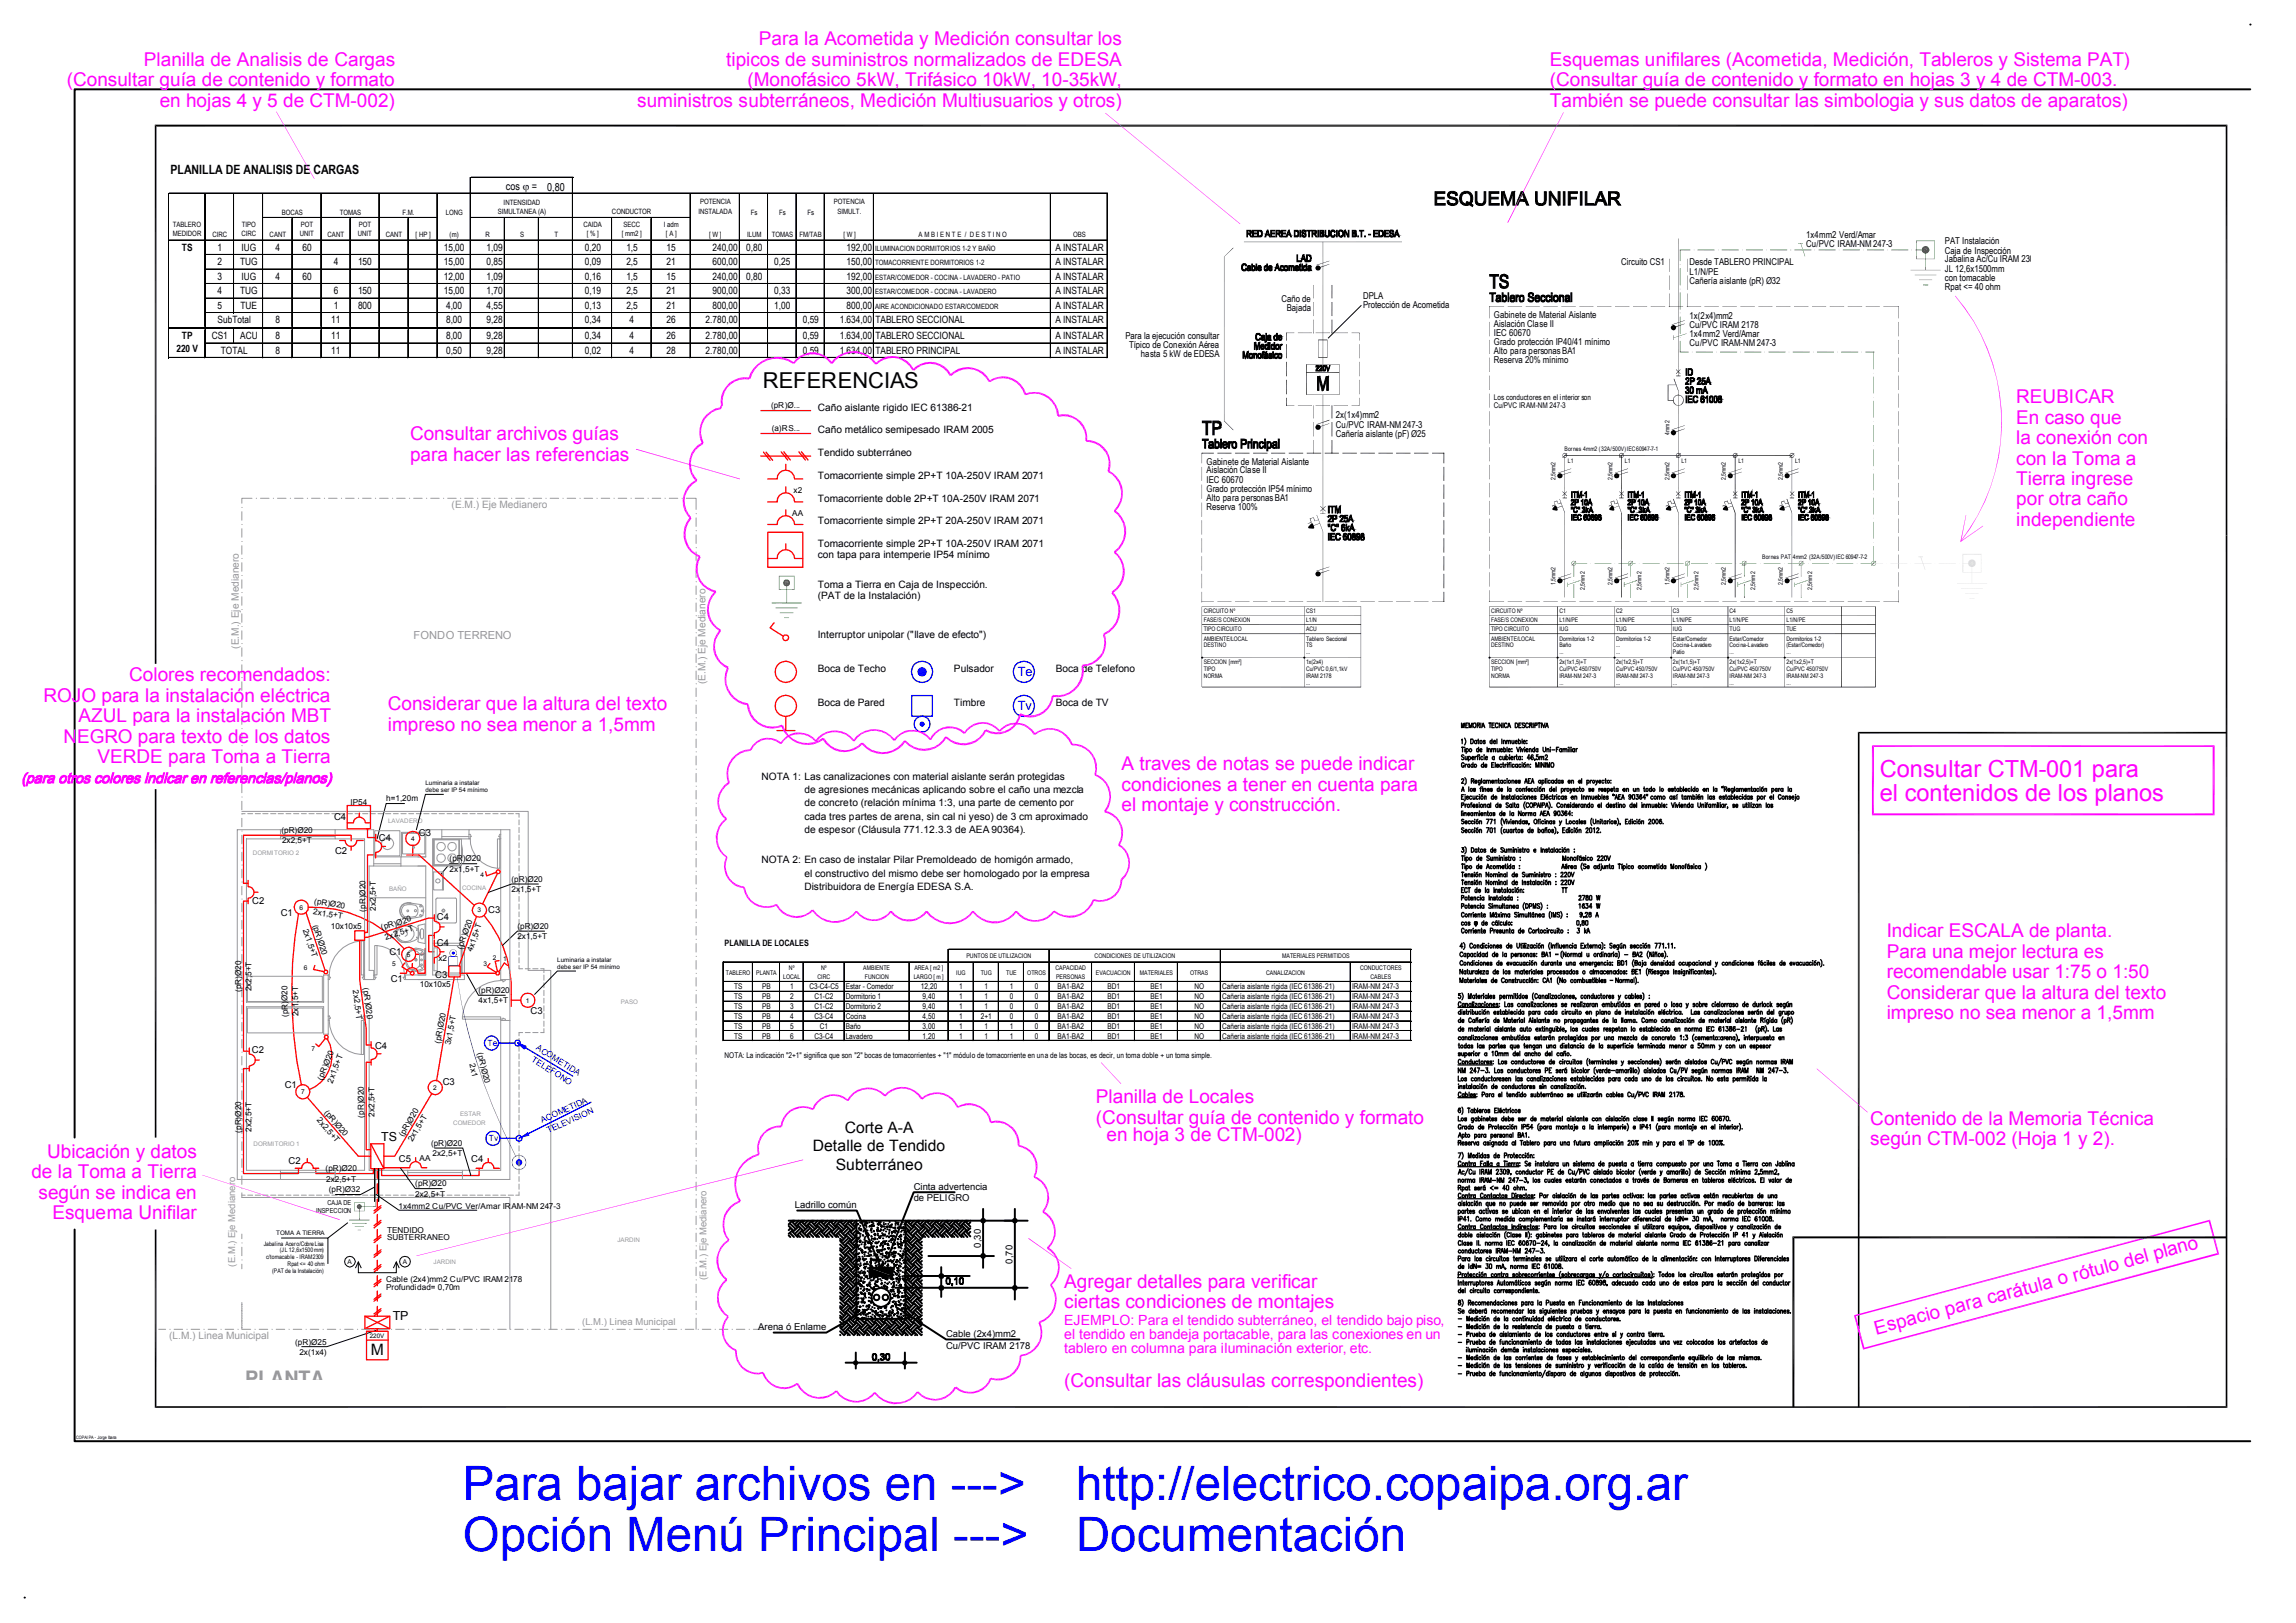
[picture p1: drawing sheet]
<svg xmlns="http://www.w3.org/2000/svg" width="297mm" height="210mm" viewBox="0 0 297 210" stroke-linecap="round" stroke-linejoin="round" font-family="sans-serif">
<defs><g id="words">
<g font-size="6.1" fill="#00f">
<text x="59.9" y="194.1">Para bajar archivos en ---&gt;</text>
<text x="139.2" y="194.1">http://electrico.copaipa.org.ar</text>
<text x="59.9" y="200.7">Opción Menú Principal ---&gt;</text>
<text x="139.2" y="200.7">Documentación</text>
</g>
<g font-size="3" fill="#f0f">
<text x="243.2" y="100.5">Consultar CTM-001 para</text>
<text x="243.2" y="103.6">el contenidos de los planos</text>
</g>
<text font-size="2.8" x="98.7" y="50.2">REFERENCIAS</text>
<g font-size="2.5" fill="#f0f">
<text x="98.2" y="5.9">Para la Acometida y Medición consultar los</text>
<text x="8.6" y="11.2">(Consultar guía de contenido y formato</text>
<text x="18.6" y="8.6">Planilla de Analisis de Cargas</text>
<text x="93.9" y="8.6">tipicos de suministros normalizados de EDESA</text>
<text x="96.7" y="11.2">(Monofásico 5kW, Trifásico 10kW, 10-35kW,</text>
<text x="200.5" y="8.5">Esquemas unifilares (Acometida, Medición, Tableros y Sistema PAT)</text>
<text x="200.5" y="11.2">(Consultar guía de contenido y formato en hojas 3 y 4 de CTM-003.</text>
<text x="20.7" y="13.8">en hojas 4 y 5 de CTM-002)</text>
<text x="82.4" y="13.8">suministros subterráneos, Medición Multiusuarios y otros)</text>
<text x="200.5" y="13.8">También se puede consultar las simbologia y sus datos de aparatos)</text>
<text x="260.8" y="52.2">REUBICAR</text>
<text x="53" y="57">Consultar archivos guías</text>
<text x="53" y="59.6">para hacer las referencias</text>
<text x="260.8" y="54.8">En caso que</text>
<text x="260.8" y="57.5">la conexión con</text>
<text x="260.8" y="60.1">con la Toma a</text>
<text x="260.8" y="62.8">Tierra ingrese</text>
<text x="260.8" y="65.4">por otra caño</text>
<text x="260.8" y="68.1">independiente</text>
<text x="16.7" y="88.1">Colores recomendados:</text>
<text x="5.6" y="90.8">ROJO para la instalación eléctrica</text>
<text x="10.2" y="93.4">AZUL para la instalación MBT</text>
<text x="50.2" y="91.9">Considerar que la altura del texto</text>
<text x="50.2" y="94.5">impreso no sea menor a 1,5mm</text>
<text x="8.2" y="96.1">NEGRO para texto de los datos</text>
<text x="12.6" y="98.7">VERDE para Toma a Tierra</text>
<text x="145.1" y="99.7">A traves de notas se puede indicar</text>
<text x="145.1" y="102.3">condiciones a tener en cuenta para</text>
<text x="145.1" y="105">el montaje y construcción.</text>
<text x="244.1" y="121.2">Indicar ESCALA de planta.</text>
<text x="244.1" y="123.9">Para una mejor lectura es</text>
<text x="244.1" y="126.5">recomendable usar 1:75 o 1:50</text>
<text x="244.1" y="129.2">Considerar que la altura del texto</text>
<text x="244.1" y="131.8">impreso no sea menor a 1,5mm</text>
<text x="141.8" y="142.7">Planilla de Locales</text>
<text x="6.1" y="149.9">Ubicación y datos</text>
<text x="141.8" y="145.4">(Consultar guía de contenido y formato</text>
<text x="143.1" y="147.6">en hoja 3 de CTM-002)</text>
<text x="241.9" y="145.5">Contenido de la Memoria Técnica</text>
<text x="241.9" y="148.2">según CTM-002 (Hoja 1 y 2).</text>
<text x="4.1" y="152.5">de la Toma a Tierra</text>
<text x="5" y="155.1">según se indica en</text>
<text x="6.8" y="157.8">Esquema Unifilar</text>
<text x="137.7" y="166.6">Agregar detalles para verificar</text>
<text x="137.7" y="169.2">ciertas condiciones de montajes</text>
<text x="242.7" y="172.7" transform="rotate(-15 242.7 172.7)">Espacio para carátula o rótulo del plano</text>
<text x="137.7" y="179.4">(Consultar las cláusulas correspondientes)</text>
</g>
<text font-size="2.5" fill="#989898" x="31.7" y="179.2">PLANTA</text>
<g font-size="2">
<text x="105.2" y="149">Detalle de Tendido</text>
<text x="109.3" y="146.6">Corte A-A</text>
<text x="108.1" y="151.4">Subterráneo</text>
<text x="48" y="175.4">M</text>
</g>
<g font-size="1.8" fill="#f0f">
<text x="137.7" y="173.2">el tendido en bandeja portacable, para las conexiones en un</text>
<text x="137.7" y="171.5">EJEMPLO: Para el tendido subterráneo, el tendido bajo piso,</text>
<text x="137.7" y="175">tablero en columna para iluminación exterior, etc.</text>
</g>
<text font-size="1.7" x="22.1" y="22.6">PLANILLA DE ANALISIS DE CARGAS</text>
<g font-size="1.7" fill="#00f">
<text x="131.7" y="87.5">Te</text>
<text x="131.7" y="91.9">Tv</text>
</g>
<g font-size="1.6">
<text x="49.3" y="147.6">TS</text>
<text x="50.8" y="170.8">TP</text>
</g>
<g font-size="1.4">
<text x="65.5" y="24.6">cos j =</text>
<text x="70.8" y="24.7">0,80</text>
</g>
<text font-size="1.4" fill="#989898" x="53.5" y="82.7">FONDO TERRENO</text>
<g font-size="1.3">
<text x="23.5" y="32.5">TS</text>
<text x="28.2" y="32.5">1</text>
<text x="28.2" y="34.3">2</text>
<text x="31.1" y="34.3">TUG</text>
<text x="31.2" y="32.5">IUG</text>
<text x="35.6" y="32.5">4</text>
<text x="39.1" y="32.5">60</text>
<text x="43.2" y="34.3">4</text>
<text x="46.3" y="34.3">150</text>
<text x="57.4" y="32.5">15,00</text>
<text x="57.4" y="34.3">15,00</text>
<text x="62.9" y="32.5">1,09</text>
<text x="62.9" y="34.3">0,85</text>
<text x="75.6" y="32.5">0,20</text>
<text x="75.6" y="34.3">0,09</text>
<text x="81" y="32.5">1,5</text>
<text x="81" y="34.3">2,5</text>
<text x="86.2" y="32.5">15</text>
<text x="86.2" y="34.3">21</text>
<text x="92.2" y="32.5">240,00</text>
<text x="92.2" y="34.3">600,00</text>
<text x="96.5" y="32.5">0,80</text>
<text x="100.2" y="34.3">0,25</text>
<text x="109.5" y="32.5">192,00</text>
<text x="109.5" y="34.3">150,00</text>
<text x="136.5" y="32.5">A INSTALAR</text>
<text x="136.5" y="34.3">A INSTALAR</text>
<text x="28.2" y="36.2">3</text>
<text x="28.2" y="38.1">4</text>
<text x="28.2" y="40">5</text>
<text x="28.2" y="41.8">SubTotal</text>
<text x="31.1" y="38.1">TUG</text>
<text x="31.1" y="40">TUE</text>
<text x="31.2" y="36.2">IUG</text>
<text x="35.6" y="36.2">4</text>
<text x="35.6" y="41.8">8</text>
<text x="39.1" y="36.2">60</text>
<text x="42.8" y="41.8">11</text>
<text x="43.2" y="38.1">6</text>
<text x="43.2" y="40">1</text>
<text x="46.3" y="38.1">150</text>
<text x="46.3" y="40">800</text>
<text x="57.4" y="36.2">12,00</text>
<text x="57.4" y="38.1">15,00</text>
<text x="57.7" y="40">4,00</text>
<text x="57.7" y="41.8">8,00</text>
<text x="62.9" y="36.2">1,09</text>
<text x="62.9" y="38.1">1,70</text>
<text x="62.9" y="40">4,55</text>
<text x="62.9" y="41.8">9,28</text>
<text x="75.6" y="36.2">0,16</text>
<text x="75.6" y="38.1">0,19</text>
<text x="75.6" y="40">0,13</text>
<text x="75.6" y="41.8">0,34</text>
<text x="81" y="36.2">1,5</text>
<text x="81" y="38.1">2,5</text>
<text x="81" y="40">2,5</text>
<text x="81.4" y="41.8">4</text>
<text x="86.2" y="36.2">15</text>
<text x="86.2" y="38.1">21</text>
<text x="86.2" y="40">21</text>
<text x="86.2" y="41.8">26</text>
<text x="91.3" y="41.8">2.780,00</text>
<text x="92.2" y="36.2">240,00</text>
<text x="92.2" y="38.1">900,00</text>
<text x="92.2" y="40">800,00</text>
<text x="96.5" y="36.2">0,80</text>
<text x="100.2" y="38.1">0,33</text>
<text x="100.2" y="40">1,00</text>
<text x="103.8" y="41.8">0,59</text>
<text x="108.6" y="41.8">1.634,00</text>
<text x="109.5" y="36.2">192,00</text>
<text x="109.5" y="38.1">300,00</text>
<text x="109.5" y="40">800,00</text>
<text x="113.2" y="41.8">TABLERO SECCIONAL</text>
<text x="136.5" y="36.2">A INSTALAR</text>
<text x="136.5" y="38.1">A INSTALAR</text>
<text x="136.5" y="40">A INSTALAR</text>
<text x="136.5" y="41.8">A INSTALAR</text>
<text x="22.8" y="45.6">220 V</text>
<text x="23.5" y="43.9">TP</text>
<text x="27.4" y="43.9">CS1</text>
<text x="28.6" y="45.8">TOTAL</text>
<text x="31.1" y="43.9">ACU</text>
<text x="35.6" y="43.9">8</text>
<text x="35.6" y="45.8">8</text>
<text x="42.8" y="43.9">11</text>
<text x="42.8" y="45.8">11</text>
<text x="57.7" y="43.9">8,00</text>
<text x="57.7" y="45.8">0,50</text>
<text x="62.9" y="43.9">9,28</text>
<text x="62.9" y="45.8">9,28</text>
<text x="75.6" y="43.9">0,34</text>
<text x="75.6" y="45.8">0,02</text>
<text x="81.4" y="43.9">4</text>
<text x="81.4" y="45.8">4</text>
<text x="86.2" y="43.9">26</text>
<text x="86.2" y="45.8">28</text>
<text x="91.3" y="43.9">2.780,00</text>
<text x="91.3" y="45.8">2.780,00</text>
<text x="103.8" y="43.9">0,59</text>
<text x="103.8" y="45.8">0,59</text>
<text x="108.6" y="43.9">1.634,00</text>
<text x="108.6" y="45.8">1.634,00</text>
<text x="113.2" y="43.9">TABLERO SECCIONAL</text>
<text x="113.2" y="45.8">TABLERO PRINCIPAL</text>
<text x="136.5" y="43.9">A INSTALAR</text>
<text x="136.5" y="45.8">A INSTALAR</text>
<text x="105.8" y="53.1">Caño aislante rigido IEC 61386-21</text>
<text x="105.8" y="56">Caño metálico semipesado IRAM 2005</text>
<text x="105.8" y="59">Tendido subterráneo</text>
<text x="105.8" y="61.9">Tomacorriente simple 2P+T 10A-250V IRAM 2071</text>
<text x="105.8" y="64.9">Tomacorriente doble 2P+T 10A-250V IRAM 2071</text>
<text x="105.8" y="67.8">Tomacorriente simple 2P+T 20A-250V IRAM 2071</text>
<text x="105.8" y="70.8">Tomacorriente simple 2P+T 10A-250V IRAM 2071</text>
<text x="105.8" y="72.2">con tapa para intemperie IP54 mínimo</text>
<text x="105.8" y="77.6">(PAT de la Instalación)</text>
<text x="105.8" y="76.1">Toma a Tierra en Caja de Inspección.</text>
<text x="105.8" y="82.5">Interruptor unipolar (&quot;llave de efecto&quot;)</text>
<text x="105.8" y="86.9">Boca de Techo</text>
<text x="123.4" y="86.9">Pulsador</text>
<text x="136.6" y="86.9">Boca de Telefono</text>
<text x="105.8" y="91.3">Boca de Pared</text>
<text x="123.4" y="91.3">Timbre</text>
<text x="136.6" y="91.3">Boca de TV</text>
<text x="98.5" y="100.9">NOTA 1: Las canalizaciones con material aislante serán protegidas</text>
<text x="104.1" y="102.6">de agresiones mecánicas aplicando sobre el caño una mezcla</text>
<text x="104.1" y="104.4">de concreto (relación mínima 1:3, una parte de cemento por</text>
<text x="104.1" y="106.1">cada tres partes de arena, sin cal ni yeso) de 3 cm aproximado</text>
<text x="104.1" y="107.8">de espesor (Cláusula 771.12.3.3 de AEA 90364).</text>
<text x="98.5" y="111.7">NOTA 2: En caso de instalar Pilar Premoldeado de homigón armado,</text>
<text x="104.1" y="113.4">el constructivo del mismo debe ser homologado por la empresa</text>
<text x="104.1" y="115.1">Distribuidora de Energía EDESA S.A.</text>
</g>
<g font-size="1.3" fill="#989898">
<text x="58.4" y="65.7">(E.M.) Eje Medianero</text>
<text x="30.9" y="83.9" transform="rotate(-90 30.9 83.9)">(E.M.) Eje Medianero</text>
<text x="91.3" y="88.6" transform="rotate(-90 91.3 88.6)">(E.M.) Eje Medianero</text>
<text x="21.9" y="173.3">(L.M.) Linea Municipal</text>
</g>
<g font-size="1.2">
<text x="209.7" y="34.3">Circuito CS1</text>
<text x="218.6" y="34.3">Desde TABLERO PRINCIPAL</text>
<text x="218.6" y="35.5">L1/N/PE</text>
<text x="233.6" y="30.8">1x4mm2 Verd/Amar</text>
<text x="233.6" y="32">Cu/PVC IRAM-NM 247-3</text>
<text x="251.6" y="31.6">PAT Instalación</text>
<text x="251.6" y="32.8">Caja de Inspección</text>
<text x="251.6" y="34">Jabalina Ac/Cu IRAM 2309</text>
<text x="251.6" y="35.1">JL 12,6x1500mm</text>
<text x="165.8" y="39">Caño de</text>
<text x="166.5" y="40.2">Bajada</text>
<text x="176.3" y="38.7">DPLA</text>
<text x="176.3" y="39.8">Protección de Acometida</text>
<text x="193.3" y="41.1">Gabinete de Material Aislante</text>
<text x="218.6" y="41.2">1x(2x4)mm2</text>
<text x="218.6" y="36.7">Cañería aislante (pR) Ø32</text>
<text x="251.6" y="36.3">con tomacable</text>
<text x="251.6" y="37.5">Rpat &lt;= 40 ohm</text>
<text x="145.6" y="43.9">Para la ejecución consultar</text>
<text x="146.1" y="45">Típico de Conexión Aérea</text>
<text x="147.6" y="46.2">hasta 5 kW de EDESA</text>
<text x="193.3" y="42.3">Aislación Clase II</text>
<text x="193.3" y="43.5">IEC 60670</text>
<text x="193.3" y="44.7">Grado protección IP40/41 mínimo</text>
<text x="193.3" y="45.8">Alto para personas BA1</text>
<text x="193.3" y="47">Reserva 20% mínimo</text>
<text x="218.6" y="42.4">Cu/PVC IRAM 2178</text>
<text x="218.6" y="43.6">1x4mm2 Verd/Amar</text>
<text x="218.6" y="44.7">Cu/PVC IRAM-NM 247-3</text>
<text x="172.8" y="54.1">2x(1x4)mm2</text>
<text x="172.8" y="55.3">Cu/PVC IRAM-NM 247-3</text>
<text x="172.8" y="56.5">Cañería aislante (pF) Ø25</text>
<text x="156.1" y="60.1">Gabinete de Material Aislante</text>
<text x="156.1" y="61.3">Aislación Clase II</text>
<text x="156.1" y="62.4">IEC 60670</text>
<text x="156.1" y="63.6">Grado protección IP54 mínimo</text>
<text x="156.1" y="64.8">Alto para personas BA1</text>
<text x="156.1" y="66">Reserva 100%</text>
<text x="43.2" y="106.1">C4</text>
<text x="43.3" y="110.4">C2</text>
<text x="49" y="108.8">C4</text>
<text x="54.2" y="108.1">C3</text>
<text x="32.6" y="117">C2</text>
<text x="36.3" y="118.5">C1</text>
<text x="56.5" y="119.1">C4</text>
<text x="63.2" y="118.2">C3</text>
<text x="50.4" y="123.5">C1</text>
<text x="56.5" y="122.4">C4</text>
<text x="50.5" y="127.1">C1</text>
<text x="56.3" y="126.6">C3</text>
<text x="68.6" y="131.1">C3</text>
<text x="32.6" y="136.2">C2</text>
<text x="48.5" y="135.7">C4</text>
<text x="36.8" y="140.8">C1</text>
<text x="57.3" y="140.3">C3</text>
<text x="37.3" y="150.6">C2</text>
<text x="51.6" y="150.3">C5</text>
<text x="61" y="150.4">C4</text>
<text x="118.2" y="154">Cinta advertencia</text>
<text x="118.2" y="155.4">de PELIGRO</text>
<text x="102.8" y="156.3">Ladrillo común</text>
<text x="126.9" y="161.4" transform="rotate(-90 126.9 161.4)">0,30</text>
<text x="131" y="163.5" transform="rotate(-90 131 163.5)">0,70</text>
<text x="98.1" y="172.1">Arena ó Enlame</text>
<text x="122.4" y="173">Cable (2x4)mm2</text>
<text x="122.4" y="174.5">Cu/PVC IRAM 2178</text>
</g>
<g font-size="1.2" fill="#989898">
<text x="30.4" y="163.9" transform="rotate(-90 30.4 163.9)">(E.M.) Eje Medianero</text>
<text x="91.4" y="165.6" transform="rotate(-90 91.4 165.6)">(E.M.) Eje Medianero</text>
<text x="75.3" y="171.4">(L.M.) Linea Municipal</text>
</g>
<g font-size="1.1">
<text x="99.7" y="52.8">(pR)Ø...</text>
<text x="99.8" y="55.8">(a)RS...</text>
<text x="102.7" y="63.8">x2</text>
<text x="102.5" y="66.8">AA</text>
<text x="36.4" y="107.8">(pR)Ø20</text>
<text x="45.3" y="104.1">IP54</text>
<text x="50" y="103.7">h=1,20m</text>
<text x="36.5" y="109.1">2x2,5+T</text>
<text x="58.2" y="111.5">(pR)Ø20</text>
<text x="58.2" y="112.8">2x1,5+T</text>
<text x="40.4" y="119.8" transform="rotate(71 40.4 119.8)">(pR)Ø20</text>
<text x="40.5" y="118.3" transform="rotate(9 40.5 118.3)">2x1,5+T</text>
<text x="40.6" y="116.9" transform="rotate(9 40.6 116.9)">(pR)Ø20</text>
<text x="47.3" y="117.9" transform="rotate(-90 47.3 117.9)">(pR)Ø20</text>
<text x="48.6" y="117.8" transform="rotate(-90 48.6 117.8)">2x2,5+T</text>
<text x="66.2" y="114.1">(pR)Ø20</text>
<text x="66.2" y="115.4">2x1,5+T</text>
<text x="39.2" y="120.3" transform="rotate(71 39.2 120.3)">2x1,5+T</text>
<text x="42.8" y="120.2">10x10x5</text>
<text x="49.4" y="120.4" transform="rotate(-18 49.4 120.4)">(pR)Ø20</text>
<text x="49.9" y="121.6" transform="rotate(-18 49.9 121.6)">2x2,5+T</text>
<text x="56.7" y="124.4">x2</text>
<text x="59.8" y="122.9" transform="rotate(-71 59.8 122.9)">(pR)Ø20</text>
<text x="61.1" y="123.2" transform="rotate(-71 61.1 123.2)">4x1,5+T</text>
<text x="66.9" y="120.2">(pR)Ø20</text>
<text x="66.9" y="121.5">2x1,5+T</text>
<text x="93.7" y="122.4">PLANILLA DE LOCALES</text>
<text x="31.2" y="128.4" transform="rotate(-90 31.2 128.4)">(pR)Ø20</text>
<text x="32.5" y="128.3" transform="rotate(-90 32.5 128.3)">2x2,5+T</text>
<text x="37.2" y="131.6" transform="rotate(-91 37.2 131.6)">(pR)Ø20</text>
<text x="38.6" y="131.5" transform="rotate(-91 38.6 131.5)">2x1,5+T</text>
<text x="45.6" y="128.1" transform="rotate(82 45.6 128.1)">2x2,5+T</text>
<text x="47" y="127.9" transform="rotate(82 47 127.9)">(pR)Ø20</text>
<text x="54.3" y="127.7">10x10x5</text>
<text x="61.9" y="128.5">(pR)Ø20</text>
<text x="61.9" y="129.8">4x1,5+T</text>
<text x="56.9" y="135.1" transform="rotate(-79 56.9 135.1)">(pR)Ø20</text>
<text x="58.3" y="135.2" transform="rotate(-79 58.3 135.2)">3x1,5+T</text>
<text x="60.7" y="137.7" transform="rotate(77 60.7 137.7)">2x1</text>
<text x="61.8" y="136.3" transform="rotate(77 61.8 136.3)">(pR)Ø20</text>
<text x="41.7" y="139.8" transform="rotate(-69 41.7 139.8)">(pR)Ø20</text>
<text x="41.9" y="144" transform="rotate(49 41.9 144)">(pR)Ø20</text>
<text x="43" y="140.2" transform="rotate(-69 43 140.2)">2x1,5+T</text>
<text x="31.2" y="146.6" transform="rotate(-90 31.2 146.6)">(pR)Ø20</text>
<text x="32.5" y="146.4" transform="rotate(-90 32.5 146.4)">2x2,5+T</text>
<text x="40.9" y="144.9" transform="rotate(49 40.9 144.9)">2x2,5+T</text>
<text x="47.1" y="144.6" transform="rotate(-90 47.1 144.6)">(pR)Ø20</text>
<text x="48.4" y="144.5" transform="rotate(-90 48.4 144.5)">2x2,5+T</text>
<text x="52.2" y="147.1" transform="rotate(-59 52.2 147.1)">(pR)Ø20</text>
<text x="53.3" y="147.8" transform="rotate(-59 53.3 147.8)">2x1,5+T</text>
<text x="55.8" y="148.3">(pR)Ø20</text>
<text x="56" y="149.6">2x2,5+T</text>
<text x="42.1" y="151.6">(pR)Ø20</text>
<text x="42.2" y="152.9">2x2,5+T</text>
<text x="42.5" y="154.3">(pR)Ø32</text>
<text x="53.7" y="153.5">(pR)Ø20</text>
<text x="53.7" y="154.9">2x2,5+T</text>
<text x="54.3" y="150.3">AA</text>
<text x="50.1" y="159.5">TENDIDO</text>
<text x="50.1" y="160.4">SUBTERRANEO</text>
<text x="51.6" y="156.4">1x4mm2 Cu/PVC Ver/Amar IRAM-NM 247-3</text>
<text x="50" y="165.9">Cable (2x4)mm2 Cu/PVC IRAM 2178</text>
<text x="50" y="167">Profundidad= 0,70m</text>
<text x="38.2" y="174">(pR)Ø25</text>
<text x="38.7" y="175.3">2x(1x4)</text>
</g>
<g font-size="1.1" fill="#00f">
<text x="63.1" y="135.3">Te</text>
<text x="68.7" y="137.3" transform="rotate(32 68.7 137.3)">TELEFONO</text>
<text x="69.3" y="135.8" transform="rotate(32 69.3 135.8)">ACOMETIDA</text>
<text x="63.2" y="147.7">Tv</text>
<text x="70.2" y="145.3" transform="rotate(-25 70.2 145.3)">ACOMETIDA</text>
<text x="71" y="146.7" transform="rotate(-25 71 146.7)">TELEVISION</text>
</g>
<g font-size="1">
<text x="193.3" y="51.7">Los conductores en el interior son</text>
<text x="193.3" y="52.7">Cu/PVC IRAM-NM 247-3</text>
<text x="95" y="128">TS</text>
<text x="95" y="129.3">TS</text>
<text x="95" y="130.6">TS</text>
<text x="95" y="131.8">TS</text>
<text x="98.6" y="128">PB</text>
<text x="98.6" y="129.3">PB</text>
<text x="98.6" y="130.6">PB</text>
<text x="98.6" y="131.8">PB</text>
<text x="102.2" y="128">1</text>
<text x="102.2" y="129.3">2</text>
<text x="102.2" y="130.6">3</text>
<text x="102.2" y="131.8">4</text>
<text x="104.7" y="128">C3-C4-C5</text>
<text x="105.4" y="129.3">C1-C2</text>
<text x="105.4" y="130.6">C1-C2</text>
<text x="105.4" y="131.8">C3-C4</text>
<text x="109.4" y="128">Estar - Comedor</text>
<text x="109.4" y="129.3">Dormitorio 1</text>
<text x="109.4" y="130.6">Dormitorio 2</text>
<text x="109.4" y="131.8">Cocina</text>
<text x="119.1" y="128">12,20</text>
<text x="119.3" y="129.3">9,40</text>
<text x="119.3" y="130.6">9,40</text>
<text x="119.3" y="131.8">4,50</text>
<text x="124.1" y="128">1</text>
<text x="124.1" y="129.3">1</text>
<text x="124.1" y="130.6">1</text>
<text x="124.1" y="131.8">1</text>
<text x="126.9" y="131.8">2+1</text>
<text x="127.3" y="128">1</text>
<text x="127.3" y="129.3">1</text>
<text x="127.3" y="130.6">1</text>
<text x="130.6" y="128">1</text>
<text x="130.6" y="129.3">0</text>
<text x="130.6" y="130.6">0</text>
<text x="130.6" y="131.8">0</text>
<text x="133.9" y="128">0</text>
<text x="133.9" y="129.3">0</text>
<text x="133.9" y="130.6">0</text>
<text x="133.9" y="131.8">0</text>
<text x="136.8" y="128">BA1-BA2</text>
<text x="136.8" y="129.3">BA1-BA2</text>
<text x="136.8" y="130.6">BA1-BA2</text>
<text x="136.8" y="131.8">BA1-BA2</text>
<text x="143.3" y="128">BD1</text>
<text x="143.3" y="129.3">BD1</text>
<text x="143.3" y="130.6">BD1</text>
<text x="143.3" y="131.8">BD1</text>
<text x="148.8" y="128">BE1</text>
<text x="148.8" y="129.3">BE1</text>
<text x="148.8" y="130.6">BE1</text>
<text x="148.8" y="131.8">BE1</text>
<text x="154.5" y="128">NO</text>
<text x="154.5" y="129.3">NO</text>
<text x="154.5" y="130.6">NO</text>
<text x="154.5" y="131.8">NO</text>
<text x="158.1" y="128">Cañería aislante rígida (IEC 61386-21)</text>
<text x="158.1" y="129.3">Cañería aislante rígida (IEC 61386-21)</text>
<text x="158.1" y="130.6">Cañería aislante rígida (IEC 61386-21)</text>
<text x="158.1" y="131.8">Cañería aislante rígida (IEC 61386-21)</text>
<text x="174.9" y="128">IRAM-NM 247-3</text>
<text x="174.9" y="129.3">IRAM-NM 247-3</text>
<text x="174.9" y="130.6">IRAM-NM 247-3</text>
<text x="174.9" y="131.8">IRAM-NM 247-3</text>
<text x="93.7" y="136.9">NOTA: La indicación &quot;2+1&quot; significa que son &quot;2&quot; bocas de tomacorrientes + &quot;1&quot; módulo de tomacorriente en una de las bocas, es decir, un toma doble + un toma simple.</text>
<text x="95" y="133.1">TS</text>
<text x="95" y="134.4">TS</text>
<text x="98.6" y="133.1">PB</text>
<text x="98.6" y="134.4">PB</text>
<text x="102.2" y="133.1">5</text>
<text x="102.2" y="134.4">6</text>
<text x="105.4" y="134.4">C3-C4</text>
<text x="106.1" y="133.1">C1</text>
<text x="109.4" y="133.1">Baño</text>
<text x="109.4" y="134.4">Lavadero</text>
<text x="119.3" y="133.1">3,00</text>
<text x="119.3" y="134.4">1,20</text>
<text x="124.1" y="133.1">1</text>
<text x="124.1" y="134.4">1</text>
<text x="127.3" y="133.1">1</text>
<text x="127.3" y="134.4">1</text>
<text x="130.6" y="133.1">1</text>
<text x="130.6" y="134.4">1</text>
<text x="133.9" y="133.1">0</text>
<text x="133.9" y="134.4">0</text>
<text x="136.8" y="133.1">BA1-BA2</text>
<text x="136.8" y="134.4">BA1-BA2</text>
<text x="143.3" y="133.1">BD1</text>
<text x="143.3" y="134.4">BD1</text>
<text x="148.8" y="133.1">BE1</text>
<text x="148.8" y="134.4">BE1</text>
<text x="154.5" y="133.1">NO</text>
<text x="154.5" y="134.4">NO</text>
<text x="158.1" y="133.1">Cañería aislante rígida (IEC 61386-21)</text>
<text x="158.1" y="134.4">Cañería aislante rígida (IEC 61386-21)</text>
<text x="174.9" y="133.1">IRAM-NM 247-3</text>
<text x="174.9" y="134.4">IRAM-NM 247-3</text>
</g>
<g font-size=".9">
<text x="22.4" y="29.3">TABLERO</text>
<text x="31.3" y="29.3">TIPO</text>
<text x="36.4" y="27.8">BOCAS</text>
<text x="38.9" y="29.3">POT</text>
<text x="43.9" y="27.8">TOMAS</text>
<text x="46.4" y="29.3">POT</text>
<text x="52.1" y="27.8">F.M.</text>
<text x="57.7" y="27.8">LONG</text>
<text x="64.4" y="27.7">SIMULTANEA (A)</text>
<text x="65.2" y="26.5">INTENSIDAD</text>
<text x="75.5" y="29.3">CAIDA</text>
<text x="79.2" y="27.7">CONDUCTOR</text>
<text x="80.6" y="29.3">SECC</text>
<text x="85.9" y="29.3">I adm</text>
<text x="90.3" y="27.6">INSTALADA</text>
<text x="90.6" y="26.4">POTENCIA</text>
<text x="97.1" y="27.8">Fs</text>
<text x="100.8" y="27.8">Fs</text>
<text x="104.4" y="27.8">Fs</text>
<text x="107.9" y="26.4">POTENCIA</text>
<text x="108.3" y="27.6">SIMULT.</text>
<text x="22.4" y="30.5">MEDIDOR</text>
<text x="27.5" y="30.7">CIRC</text>
<text x="31.2" y="30.5">CIRC</text>
<text x="34.9" y="30.7">CANT</text>
<text x="38.8" y="30.5">UNIT</text>
<text x="42.4" y="30.7">CANT</text>
<text x="46.3" y="30.5">UNIT</text>
<text x="49.9" y="30.7">CANT</text>
<text x="53.8" y="30.7">[ HP ]</text>
<text x="58.2" y="30.7">(m)</text>
<text x="62.8" y="30.7">R</text>
<text x="67.3" y="30.7">S</text>
<text x="71.7" y="30.7">T</text>
<text x="75.9" y="30.5">[ % ]</text>
<text x="80.4" y="30.5">[ mm2 ]</text>
<text x="86.1" y="30.5">[ A ]</text>
<text x="91.7" y="30.7">[ W ]</text>
<text x="96.6" y="30.7">ILUM</text>
<text x="99.8" y="30.7">TOMAS</text>
<text x="103.4" y="30.7">FM/TAB</text>
<text x="109.1" y="30.7">[ W ]</text>
<text x="113.2" y="32.5">ILUMINACION DORMITORIOS 1-2 Y BAÑO</text>
<text x="113.2" y="34.3">TOMACORRIENTE DORMITORIOS 1-2</text>
<text x="118.8" y="30.7">A M B I E N T E / D E S T I N O</text>
<text x="138.8" y="30.7">OBS</text>
<text x="113.2" y="36.2">ESTAR/COMEDOR - COCINA - LAVADERO - PATIO</text>
<text x="113.2" y="38.1">ESTAR/COMEDOR - COCINA - LAVADERO</text>
<text x="113.2" y="40">AIRE ACONDICIONADO ESTAR/COMEDOR</text>
<text x="42.4" y="155.9">CAJA DE</text>
<text x="40.9" y="157">INSPECCION</text>
</g>
<g font-size=".8">
<text x="202.4" y="58.3">Bornes 4mm2 (32A/500V) IEC 60947-7-1</text>
<text x="202.8" y="59.9">L1</text>
<text x="210.2" y="59.9">L1</text>
<text x="215.9" y="56.3" transform="rotate(-90 215.9 56.3)">4mm2</text>
<text x="217.5" y="59.9">L1</text>
<text x="224.9" y="59.9">L1</text>
<text x="232.2" y="59.9">L1</text>
<text x="201.2" y="62.1" transform="rotate(-90 201.2 62.1)">2,5mm2</text>
<text x="208.6" y="62.1" transform="rotate(-90 208.6 62.1)">2,5mm2</text>
<text x="215.9" y="62.1" transform="rotate(-90 215.9 62.1)">2,5mm2</text>
<text x="223.3" y="62.1" transform="rotate(-90 223.3 62.1)">2,5mm2</text>
<text x="230.6" y="62.1" transform="rotate(-90 230.6 62.1)">2,5mm2</text>
<text x="201.2" y="75.7" transform="rotate(-90 201.2 75.7)">1,5mm2</text>
<text x="205" y="76.3" transform="rotate(-90 205 76.3)">2,5mm2</text>
<text x="208.6" y="75.7" transform="rotate(-90 208.6 75.7)">2,5mm2</text>
<text x="212.3" y="76.3" transform="rotate(-90 212.3 76.3)">2,5mm2</text>
<text x="215.9" y="75.7" transform="rotate(-90 215.9 75.7)">1,5mm2</text>
<text x="219.7" y="76.3" transform="rotate(-90 219.7 76.3)">2,5mm2</text>
<text x="223.3" y="75.7" transform="rotate(-90 223.3 75.7)">2,5mm2</text>
<text x="227" y="76.3" transform="rotate(-90 227 76.3)">2,5mm2</text>
<text x="228" y="72.3">Bornes PAT 4mm2 (32A/500V) IEC 60947-7-2</text>
<text x="230.6" y="75.7" transform="rotate(-90 230.6 75.7)">2,5mm2</text>
<text x="234.4" y="76.3" transform="rotate(-90 234.4 76.3)">2,5mm2</text>
<text x="155.7" y="79.3">CIRCUITO Nº</text>
<text x="155.7" y="80.5">FASE/S CONEXION</text>
<text x="155.7" y="81.7">TIPO CIRCUITO</text>
<text x="155.7" y="82.9">AMBIENTE/LOCAL</text>
<text x="155.7" y="83.7">DESTINO</text>
<text x="169" y="79.3">CS1</text>
<text x="169" y="80.5">L1/N</text>
<text x="169" y="81.7">ACU</text>
<text x="169" y="82.9">Tablero Seccional</text>
<text x="169" y="83.7">TS</text>
<text x="192.9" y="79.3">CIRCUITO Nº</text>
<text x="192.9" y="80.5">FASE/S CONEXION</text>
<text x="192.9" y="81.7">TIPO CIRCUITO</text>
<text x="192.9" y="82.9">AMBIENTE/LOCAL</text>
<text x="192.9" y="83.7">DESTINO</text>
<text x="201.7" y="79.3">C1</text>
<text x="201.7" y="80.5">L1/N/PE</text>
<text x="201.7" y="81.7">IUG</text>
<text x="201.7" y="82.9">Dormitorios 1-2</text>
<text x="201.7" y="83.7">Baño</text>
<text x="209" y="79.3">C2</text>
<text x="209" y="80.5">L1/N/PE</text>
<text x="209" y="81.7">TUG</text>
<text x="209" y="82.9">Dormitorios 1-2</text>
<text x="209" y="83.7">...</text>
<text x="216.4" y="79.3">C3</text>
<text x="216.4" y="80.5">L1/N/PE</text>
<text x="216.4" y="81.7">IUG</text>
<text x="216.4" y="82.9">Estar/Comedor</text>
<text x="216.4" y="83.7">Cocina-Lavadero</text>
<text x="223.7" y="79.3">C4</text>
<text x="223.7" y="80.5">L1/N/PE</text>
<text x="223.7" y="81.7">TUG</text>
<text x="223.7" y="82.9">Estar/Comedor</text>
<text x="223.7" y="83.7">Cocina-Lavadero</text>
<text x="231.1" y="79.3">C5</text>
<text x="231.1" y="80.5">L1/N/PE</text>
<text x="231.1" y="81.7">TUE</text>
<text x="231.1" y="82.9">Dormitorios 1-2</text>
<text x="231.1" y="83.7">(Estar/Comedor)</text>
<text x="155.7" y="86">SECCION [mm²]</text>
<text x="155.7" y="86.8">TIPO</text>
<text x="155.7" y="87.7">NORMA</text>
<text x="169" y="86">1x(2x4)</text>
<text x="169" y="86.8">Cu/PVC 0,6/1,1kV</text>
<text x="169" y="87.7">IRAM 2178</text>
<text x="169" y="84.6">...</text>
<text x="169" y="88.6">...</text>
<text x="192.9" y="86">SECCION [mm²]</text>
<text x="192.9" y="86.8">TIPO</text>
<text x="192.9" y="87.7">NORMA</text>
<text x="201.7" y="86">2x(1x1,5)+T</text>
<text x="201.7" y="86.8">Cu/PVC 450/750V</text>
<text x="201.7" y="87.7">IRAM-NM 247-3</text>
<text x="201.7" y="84.6">...</text>
<text x="201.7" y="88.6">...</text>
<text x="209" y="86">2x(1x2,5)+T</text>
<text x="209" y="86.8">Cu/PVC 450/750V</text>
<text x="209" y="87.7">IRAM-NM 247-3</text>
<text x="209" y="84.6">...</text>
<text x="209" y="88.6">...</text>
<text x="216.4" y="86">2x(1x1,5)+T</text>
<text x="216.4" y="86.8">Cu/PVC 450/750V</text>
<text x="216.4" y="87.7">IRAM-NM 247-3</text>
<text x="216.4" y="84.6">Patio</text>
<text x="216.4" y="88.6">...</text>
<text x="223.7" y="86">2x(1x2,5)+T</text>
<text x="223.7" y="86.8">Cu/PVC 450/750V</text>
<text x="223.7" y="87.7">IRAM-NM 247-3</text>
<text x="223.7" y="84.6">...</text>
<text x="223.7" y="88.6">...</text>
<text x="231.1" y="86">2x(1x2,5)+T</text>
<text x="231.1" y="86.8">Cu/PVC 450/750V</text>
<text x="231.1" y="87.7">IRAM-NM 247-3</text>
<text x="231.1" y="84.6">...</text>
<text x="231.1" y="88.6">...</text>
<text x="55" y="101.6">Luminaria a instalar</text>
<text x="55" y="102.5">debe ser IP 54 mínimo</text>
<text x="53.2" y="108.8">4</text>
<text x="62.1" y="113.5">4</text>
<text x="38.7" y="117.7">6</text>
<text x="61.8" y="118.1">3</text>
<text x="39.3" y="125.5">6</text>
<text x="50.7" y="125">5</text>
<text x="52.6" y="123.8">5</text>
<text x="62.5" y="125">3</text>
<text x="63.8" y="124.2">2</text>
<text x="65.1" y="124.3">1</text>
<text x="72.1" y="125.3">debe ser IP 54 mínimo</text>
<text x="72.1" y="124.5">Luminaria a instalar</text>
<text x="102.1" y="125.6">Nº</text>
<text x="106.2" y="125.6">Nº</text>
<text x="111.7" y="125.6">AMBIENTE</text>
<text x="118.3" y="125.6">AREA [ m2 ]</text>
<text x="125" y="123.9">PUNTOS DE UTILIZACION</text>
<text x="136.5" y="125.6">CAPACIDAD</text>
<text x="141.6" y="123.9">CONDICIONES DE UTILIZACION</text>
<text x="165.9" y="123.9">MATERIALES PERMITIDOS</text>
<text x="175.9" y="125.6">CONDUCTORES</text>
<text x="68" y="129.8">1</text>
<text x="93.9" y="126.1">TABLERO</text>
<text x="97.8" y="126.1">PLANTA</text>
<text x="101.3" y="126.6">LOCAL</text>
<text x="105.7" y="126.6">CIRC</text>
<text x="111.9" y="126.6">FUNCION</text>
<text x="118.2" y="126.6">LARGO [ m ]</text>
<text x="123.7" y="126.1">IUG</text>
<text x="126.9" y="126.1">TUG</text>
<text x="130.2" y="126.1">TUE</text>
<text x="132.9" y="126.1">OTROS</text>
<text x="136.6" y="126.6">PERSONAS</text>
<text x="141.8" y="126.1">EVACUACION</text>
<text x="147.4" y="126.1">MATERIALES</text>
<text x="154" y="126.1">OTRAS</text>
<text x="163.8" y="126.1">CANALIZACION</text>
<text x="177.3" y="126.6">CABLES</text>
<text x="40.3" y="135.9">7</text>
<text x="38.9" y="141.6">7</text>
<text x="56" y="141">2</text>
<text x="34.1" y="161.2">Jabalina Acero/Cobre Lisa</text>
<text x="35.7" y="159.8">TOMA A TIERRA</text>
<text x="34.4" y="162.9">c/tomacable - IRAM 2309</text>
<text x="35.2" y="164.7">(PAT de la Instalación)</text>
<text x="36.2" y="162">(JL 12,6x1500 mm)</text>
<text x="37.2" y="163.8">Rpat &lt;= 40 ohm</text>
<text x="45" y="163.5">A</text>
<text x="52.1" y="163.5">A</text>
<text x="47.8" y="173.1">220V</text>
</g>
<g font-size=".8" fill="#989898">
<text x="50.2" y="106.5">LAVADERO</text>
<text x="32.7" y="110.6">DORMITORIO 2</text>
<text x="50.3" y="115.3">BAÑO</text>
<text x="59.8" y="115.1">COCINA</text>
<text x="80.3" y="129.9">PASO</text>
<text x="32.8" y="148.3">DORMITORIO 1</text>
<text x="58.6" y="145.5">COMEDOR</text>
<text x="59.5" y="144.4">ESTAR</text>
<text x="79.9" y="160.7">JARDIN</text>
<text x="56.1" y="163.5">JARDIN</text>
</g>
<text font-size=".6" x="9.9" y="186.2">COPAIPA - Jorge Ibarra</text>
</g></defs>
<path d="M66.1 129.4h1.3M66.1 128.7v1.5" fill="none" stroke="#f00" stroke-width=".17"/>
<circle cx="67.1" cy="150.4" r=".34" fill="none" stroke="#00f" stroke-width=".17"/>
<g fill="#00f">
<path d="M67 150.1h.3z"/>
<path d="M67 150.1l.4 .1h-.6z"/>
<path d="M67 150.1h.3l.1 .1z"/>
<path d="M66.8 150.2l.7 .2h-.7z"/>
<path d="M66.8 150.2h.6l.1 .2z"/>
<path d="M66.8 150.4l.6 .2h-.6z"/>
<path d="M66.8 150.4h.7l-.1 .2z"/>
<path d="M66.8 150.6l.5 .1h-.3z"/>
<path d="M66.8 150.6h.6l-.1 .1z"/>
<path d="M67 150.7h.3z"/>
</g>
<g fill="none" stroke="#f00" stroke-width=".17">
<path d="M38.6 118.2a60 60 0 0 0 .4 22.2M39.9 117.4a15.9 15.9 0 0 1 12.4 5.4M48.6 110.6h-1.1v10.1h-.3M52.6 110.6h1.6M53.4 109.4v1.2M62.6 118.4a14.6 14.6 0 0 1 3.5 10.3M64.3 113l-1.9 3.9M42.1 134.4l-.9 1-.3-.3M42.3 134.4a4.6 4.6 0 0 1-2.3 6.6M53.8 123.5h1.2M55 122.7v1.5M56.2 121h-.7v2.1h.7"/>
<path d="M38.2 151.2h.8a.74 .74 0 0 1 .8-.8 .74 .74 0 0 1 .7 .8h.7M39.8 149.9v.5M40.9 151.2v.6h7.4M48 148l1.7 3.2v-3.2h-1.7v3.2h1.7M55.8 141.5l-4.7 8.1h-1.4M62 151.2v.9h-12.6M47.2 170.3l3.2 1.6h-3.2M47.2 171.9v-1.6h3.2v1.6M50.4 170.3l-3.2 1.6"/>
</g>
<path d="M52.4 104h-2.4l-1.2 4.6M61.7 111.8h-3.5l-1.2 1.4M70.5 120.5h-3.6l-1.9 1.8M48.8 172.1l-6.5 2.1h-3.3" fill="none" stroke="#000" stroke-width=".13"/>
<g fill="#0d0">
<path d="M47.1 155.6l.1 1.1z"/>
<path d="M45.8 156.7h1.4z"/>
<path d="M45.8 156.7h1.3z"/>
<path d="M45.8 155.5v1.2z"/>
<path d="M45.8 155.5h1.4z"/>
<path d="M45.8 155.6l1.4-.1z"/>
<path d="M46.4 156.1h.1v1.8z"/>
<path d="M46.4 156.1l.1 1.8h-.1z"/>
</g>
<path d="M45.2 157.9h2.6" fill="none" stroke="#0d0" stroke-width=".13"/>
<g fill="none" stroke="#f00" stroke-width=".17">
<path d="M39.6 118.1l2.4 7.4M61.6 118.6l-2.2 6.4M48.8 151.2v1.3M48.8 153.2v1.3M48.8 155.2v1.3M48.8 157.1v1.4M48.8 159.1v1.3M48.8 161.1v1.3M48.8 163.1v1.3M48.8 165.1v1.3M48.8 167v1.4M48.8 169v1.3"/>
<path d="M48.8 171.9v.1M48.8 172v.1M48.8 172.2v.1M49.3 167.4l-.9 .7M49.3 167.7l-.9 .7M49.3 169.3l-.9 .7M49.3 169.6l-.9 .7"/>
</g>
<g fill="none" stroke="#000" stroke-width=".25">
<path d="M102 157.9h8.8v12.7h6.3v-12.7h15.8M102 159.9l.2 .2M102 158.6l.6 .6M102.2 159l-.2 .2M102.2 159.6l.5 .5M102.2 158.4l.7 .6M102.5 157.9l-.5 .5M102.5 159.2l-.5 .4M102.5 159.3l.6 .7M102.5 158.1l.6 .7M102.8 157.9l-.2 .2M103.1 156.6h7.7l3.2 7.4"/>
<path d="M103.3 158.8l-.7 .5M103.3 160l-.1 .1M103.3 159.9l.2 .2M103.3 158.6l.6 .6M103.3 157.9l-.4 .5M103.5 159l-.6 .6M103.5 159.6l.5 .5M103.5 158.4l.6 .6M103.7 157.9l-.6 .7M103.7 159.2l-.6 .7M103.7 159.3l.7 .7M103.7 158.1l.7 .7"/>
<path d="M104.1 157.9l-.2 .2M104.5 157.9l-.4 .5M104.5 158.8l-.6 .5M104.5 160l-.1 .1M104.5 159.9l.2 .2M104.5 158.6l.6 .6M104.7 159l-.6 .6M104.7 159.6l.5 .5M104.7 158.4l.7 .6M105 157.9l-.6 .7M105 159.2l-.6 .7M105 159.3l.6 .7"/>
<path d="M105 158.1l.6 .7M105.3 157.9l-.2 .2M105.7 157.9l-.3 .5M105.7 158.8l-.6 .5M105.7 160v.1M105.7 159.9l.3 .2M105.7 158.6l.7 .6M106 159l-.6 .6M106 159.6l.5 .5M106 158.4l.6 .6M106.2 157.9l-.6 .7M106.2 159.2l-.6 .7"/>
<path d="M106.2 159.3l.6 .7M106.2 158.1l.6 .7M106.6 157.9l-.2 .2M107 158.8l-.6 .5M107 160l-.1 .1M107 159.9l.2 .2M107 158.6l.6 .6M107 157.9l-.4 .5M107.2 159l-.6 .6M107.2 159.6l.5 .5M107.2 158.4l.7 .6M107.5 157.9l-.7 .7"/>
<path d="M107.5 159.2l-.7 .7M107.5 159.3l.6 .7M107.5 158.1l.6 .7M107.8 157.9l-.2 .2M108.2 157.9l-.3 .5M108.2 158.8l-.6 .5M108.2 160v.1M108.2 159.9l.3 .2M108.2 158.6l.7 .6M108.5 159l-.6 .6M108.5 159.6l.6 .6M108.5 158.4l.6 .6"/>
<path d="M108.7 157.9l-.6 .7M108.7 159.2l-.6 .7M108.7 159.3l.6 .7M108.7 158.1l.6 .7M109.1 157.9l-.2 .2M109.5 158.8l-.6 .5M109.5 160l-.6 .6M109.5 159.9l.6 .5M109.5 158.6l.6 .6M109.5 157.9l-.4 .5M109.7 159l-.6 .6M109.7 159.6l.7 .6"/>
<path d="M109.7 158.4l.7 .6M109.9 157.9l-.6 .7M109.9 159.2l-.6 .7M109.9 159.3l.7 .7M109.9 158.1l.7 .7M110.3 157.9l-.2 .2M110.7 157.9l-.3 .5M110.7 158.8l-.6 .5M110.7 160l-.6 .6M110.7 159.9h.1M110.7 158.6h.1M110.8 158.4l-.2 .2"/>
<path d="M110.8 159.6l-.2 .3M110.8 159.2l-.4 .4M110.8 158.3v.1l.1 .1M110.9 158.4v.1M111 159.3h.1M111 158.4h.1M111 159.5v.1h.1M111.1 159.5v.1M111.1 159h.1M111.1 158.9h.1M111.2 159.6h.1M111.2 159.1h.1"/>
<path d="M111.3 158.6h.1M111.3 159.9h.1M111.3 158.2h.1M111.3 159.6h.1M111.3 159.1l.1-.1v.1zM111.4 158.2h.1M111.4 159.2h.1M111.5 158.3h.1M111.6 159.8h.1M111.6 159.9h.1M111.7 159.3h.1M111.8 157.9l-.1 .1"/>
<path d="M111.8 158v.1l-.1-.1M111.8 159.2h.1M111.9 159h.1M111.9 158.3h.1M111.9 158.5h-.1h.1M112 158.5h.1M112 159h.1M112 159.5h.1M112 158v.2M112 159.3h.1M112.1 158.1v.1h-.1M112.1 158.8h.1"/>
<path d="M112.1 159.6h.1M112.2 159.6v.1M112.2 159.7l.1-.1v.2M112.2 159.7l.1 .1M112.2 159.5h.1M112.2 159.2h.1M112.2 158.3h.1M112.2 159.8h.1M112.3 159.8l-.2 .1M112.3 159.8v.1h-.1M112.4 159.8h.1M112.4 158.7h.1"/>
<path d="M112.4 158.2h.1M112.6 159.2h.1M112.6 158.6v.1l.1-.1M112.7 159.9h.1M112.7 159h.1M112.7 159.1h.1M112.7 158.9h.1M112.7 159.4h.1M112.7 158.1h.1M112.8 158.5h.1M112.8 158.1h.1M112.9 158.3h.1"/>
<path d="M113 158.5l-.1 .1h.1v-.1M113 159.3h.1M113.2 159.9h.1M113.2 159.7h.1M113.2 159.6l-.1 .1 .1 .1M113.2 159.7v.1M113.4 158h.1M113.5 159.1h.1M113.5 158.8h.1M113.5 159.3h.1M113.5 159.8h.1M113.5 159.6h.1"/>
<path d="M113.5 159.2v.1l.1-.1M113.5 158.3h.1M113.5 158.9h.1M113.6 159.9h.1M113.6 158h.1M113.7 158.5v-.2l-.2 .1 .2 .1M113.7 158.3h.1M113.8 159.3h.1M113.8 158.1l.1 .1v-.1M113.9 160l-.2 .1M113.9 158.1h-.1M113.9 159h.1"/>
<path d="M113.9 159.2h.1M113.9 158.5h.1M114 159.9h.1M114 158.6v.1h.1M114.1 159.6h.1M114.1 158.6v.1M114.2 159.9h.1M114.3 158.7h.1M114.3 159.1h.1M114.3 159.2h.1M114.3 159.7l-.1 .2M114.3 159.8v.1"/>
<path d="M114.3 158.5h.1M114.3 158.2h.1M114.4 158.7h.1M114.4 159.8h-.1l.1 .1 .1-.1M114.5 159.7h.1M114.5 159h.1M114.6 158.4h.1M114.6 159.3h.1M114.7 158.8h.1M114.8 159.9h.1M114.8 159h.1M114.8 158.7h-.1"/>
<path d="M114.8 158.7v.1M114.9 158.4h.1M115 159.6h.1M115 158.6h.1M115 159.1h.1M115 159.4h.1M115 160h.1M115.1 158.1h.1M115.1 159.2h.1M115.1 158.7v.1M115.1 158.7l.2-.2v.2zM115.2 158.7v.1"/>
<path d="M115.3 158.6h.1M115.3 159.9h.1M115.4 159.6h.1M115.4 159.9h.1M115.4 158.4h.1M115.4 159.4h.1M115.4 158.8h.1M115.6 159.9h.1M115.6 159.3h.1v.1M115.6 160h.1M115.6 159.3l.1 .1M115.7 158.9h.1"/>
<path d="M115.8 158.8h.1M115.8 159.5h.1M115.8 159h.1M115.8 158h.1M115.8 158.5h.1M115.8 158.3h.1M115.9 159.2h.1M116 158.2h.1l-.1 .1zM116 159.3h.1M116.1 158.9h.1M116.2 158.5h.1M116.2 158.4h.1"/>
<path d="M116.2 159.4h.1M116.2 158.8l-.1 .1M116.2 158.2h.1M116.2 158.8v.1M116.4 158.7h.1M116.4 160h.1M116.4 159.9l-.1 .1h.1M116.5 159.9v.1M116.5 159.9h.1M116.5 159.9h.1v.1zM116.5 159.8h.1M116.5 158.8h.1"/>
<path d="M116.5 158.9h.1M116.5 159.4h.1M116.6 158.4h.1M116.7 159.2h.1M116.8 158.2h.1M116.9 158.9l-.1-.1v.1l.1 .1M116.9 159.7h.1M116.9 159.2h.1M117 158.8h-.2l.1 .1 .1-.1M117 158.5h.1M117 159.4h.1M117.1 158.3h.1"/>
<path d="M117.1 159.3h.1M117.1 160l.5 .4M117.1 158.8l.5 .4M117.2 159h-.1M117.2 159.6l.6 .6M117.2 158.4l.6 .6M117.4 157.9l-.3 .3M117.4 159.2l-.3 .3M117.4 159.3l.7 .7M117.4 158.1l.7 .7M117.6 157.9h.1M117.8 157.9l-.2 .2"/>
<path d="M118.2 158.8l-.6 .5M118.2 160l-.6 .6M118.2 159.9l.6 .5M118.2 158.6l.6 .6M118.2 157.9l-.4 .5M118.4 159l-.6 .6M118.4 159.6l.7 .6M118.4 158.4l.7 .6M118.7 157.9l-.6 .7M118.7 159.2l-.6 .7M118.7 159.3l.6 .7M118.7 158.1l.6 .7"/>
<path d="M118.8 157.9h.1M119 157.9l-.2 .2M119.5 157.9l-.4 .5M119.5 158.8l-.7 .5M119.5 160l-.1 .1M119.5 159.9l.2 .2M119.5 158.6l.6 .6M119.7 159l-.6 .6M119.7 159.6l.4 .5M119.7 158.4l.6 .6M119.9 157.9l-.6 .7M119.9 159.2l-.6 .7"/>
<path d="M119.9 159.3l.7 .7M119.9 158.1l.7 .7M120.1 157.9h.1M120.3 157.9l-.2 .2M120.7 158.8l-.6 .5M120.7 160v.1M120.7 159.9l.2 .2M120.7 158.6l.6 .6M120.7 157.9l-.4 .5M120.9 159l-.6 .6M120.9 159.6l.5 .5M120.9 158.4l.7 .6"/>
<path d="M121.2 157.9l-.6 .7M121.2 159.2l-.6 .7M121.2 159.3l.6 .7M121.2 158.1l.6 .7M121.3 157.9h.1M121.5 157.9l-.2 .2M122 157.9l-.4 .5M122 158.8l-.7 .5M122 160l-.1 .1M122 159.9l.2 .2M122 158.6l.6 .6M122.2 159l-.6 .6"/>
<path d="M122.2 159.6l.4 .5M122.2 158.4l.6 .6M122.4 157.9l-.6 .7M122.4 159.2l-.6 .7M122.4 159.3l.7 .7M122.4 158.1l.7 .7M122.6 157.9h.1M122.8 157.9l-.2 .2M123.2 158.8l-.6 .5M123.2 160l-.1 .1M123.2 159.9l.2 .2M123.2 158.6l.6 .6"/>
<path d="M123.2 157.9l-.4 .5M123.4 159l-.6 .6M123.4 159.6l.5 .5M123.4 158.4l.7 .6M123.5 154.3h-5.3l-3.3 8.2M123.7 157.9l-.6 .7M123.7 159.2l-.6 .7M123.7 159.3l.6 .7M123.7 158.1l.6 .7M123.8 157.9h.1M124 157.9l-.2 .2M124.5 157.9l-.4 .5"/>
<path d="M124.5 158.8l-.7 .5M124.5 160l-.1 .1M124.5 159.9l.2 .2M124.5 158.6l.6 .6M124.7 159l-.6 .6M124.7 159.6l.4 .5M124.7 158.4l.6 .6M124.9 157.9l-.6 .7M124.9 159.2l-.6 .7M124.9 159.3l.6 .7M124.9 158.1l.6 .6M125.1 157.9h.1"/>
<path d="M125.2 157.9l-.1 .2M125.5 158.2l-.2 .2M125.5 159.4l-.2 .2M125.5 158.9l-.4 .4M127.2 156.4v7.6M131.3 156.4v11.7M108.7 166.7h.1M108.7 164.2h.1M108.7 172.7v.1M108.7 171.5l.2 .2M108.7 170.2l.2 .2M108.7 169l.2 .2"/>
<path d="M108.7 167.7l.2 .2M108.7 166.5l.2 .2M108.7 165.2l.2 .2M108.7 164l.2 .2M108.7 162.8l.2 .1M108.7 161.5l.2 .2M108.7 160.3l.2 .1M108.7 172.3l.4 .4M108.7 171l.4 .5M108.7 169.8l.4 .4M108.7 168.5l.4 .5M108.7 167.3l.4 .4"/>
<path d="M108.7 166l.4 .5M108.7 164.8l.4 .4M108.7 163.5l.4 .5M108.7 162.3l.4 .4M108.7 161l.4 .5M108.7 170.4v.1M108.7 160.4v.1M108.7 161.7v.1M108.7 162.9v.1M108.7 165.4v.1M108.7 167.9v.1M108.7 169.2h.1"/>
<path d="M108.7 171.7h.1M108.7 171.8l.6 .7M108.7 170.6l.6 .6M108.7 169.3l.6 .7M108.7 168.1l.6 .6M108.7 166.8l.6 .7M108.7 165.6l.6 .6M108.7 164.3l.6 .7M108.7 163.1l.6 .6M108.7 161.8l.6 .7M108.7 160.6l.6 .6M109.4 176.3h9.2"/>
<path d="M109.5 161.2l-.6 .6M109.5 162.5l-.6 .6M109.5 163.7l-.6 .6M109.5 165l-.6 .6M109.5 166.2l-.6 .6M109.5 167.5l-.6 .6M109.5 168.7l-.6 .6M109.5 170l-.6 .6M109.5 171.2l-.6 .6M109.5 172.5l-.3 .3M109.5 172.3l.4 .5M109.5 171.1l.6 .6"/>
<path d="M109.5 169.8l.6 .6M109.5 168.6l.6 .6M109.5 167.3l.6 .6M109.5 166.1l.6 .6M109.5 164.8l.6 .6M109.5 163.6l.6 .6M109.5 162.3l.6 .6M109.5 161.1l.6 .6M109.7 160.2l-.6 .6M109.7 161.5l-.6 .6M109.7 162.7l-.6 .6M109.7 164l-.6 .6"/>
<path d="M109.7 165.2l-.6 .6M109.7 166.5l-.6 .6M109.7 167.7l-.6 .6M109.7 169l-.6 .6M109.7 170.2l-.6 .6M109.7 171.5l-.6 .6M109.7 172.7l-.1 .1M109.7 172.1l.7 .6M109.7 170.8l.7 .7M109.7 169.6l.7 .6M109.7 168.3l.7 .7M109.7 167.1l.7 .6"/>
<path d="M109.7 165.8l.7 .7M109.7 164.6l.7 .6M109.7 163.3l.7 .7M109.7 162.1l.7 .6M109.7 160.8l.7 .7M109.9 160.4l-.6 .7M109.9 161.7l-.6 .6M109.9 162.9l-.6 .7M109.9 164.2l-.6 .6M109.9 165.4l-.6 .7M109.9 166.7l-.6 .6M109.9 167.9l-.6 .7"/>
<path d="M109.9 169.2l-.6 .6M109.9 170.4l-.6 .7M109.9 171.7l-.6 .6M109.9 171.8l.7 .7M109.9 170.6l.7 .6M109.9 169.3l.7 .7M109.9 168.1l.7 .6M109.9 166.8l.7 .7M109.9 165.6l.7 .6M109.9 164.3l.7 .7M109.9 163.1l.7 .6M109.9 161.8l.7 .7"/>
<path d="M109.9 160.6l.7 .6M110.5 176.2l.2-.1 .1 .1 .1 .1-.1 .2-.1 .1-.2-.1-.1-.2zM110.7 175v2.1M110.7 161.2l-.6 .6M110.7 162.5l-.6 .6M110.7 163.7l-.6 .6M110.7 165l-.6 .6M110.7 166.2l-.6 .6M110.7 167.5l-.6 .6M110.7 168.7l-.6 .6M110.7 170l-.6 .6M110.7 171.2l-.6 .6"/>
<path d="M110.7 172.5l-.3 .3M110.7 172.3l.5 .5M110.7 171.1l.7 .6M110.7 169.8h.1M110.7 168.6h.1M110.7 167.3h.1M110.7 166.1h.1M110.7 164.8l.1 .1M110.7 163.6h.1M110.7 162.3l.1 .1M110.7 161.1h.1M110.8 163.9h.1"/>
<path d="M110.8 168.4l-.2 .2M110.8 164h.1M110.8 169.5h.1M110.8 170.6h.1M110.8 161.3l.1-.1v.1M110.8 161.3l.1 .1M110.8 163.2h.1M110.8 160.9l-.2 .2M110.8 162.1l-.2 .2M110.8 163.4l-.2 .2M110.8 164.6l-.2 .2M110.8 165.9l-.2 .2"/>
<path d="M110.8 167.1l-.2 .2M110.8 169.6l-.2 .2M110.8 160.4l-.4 .4M110.8 161.6l-.4 .5M110.8 162.9l-.4 .4M110.8 164.1l-.4 .5M110.8 165.4l-.4 .4M110.8 166.6l-.4 .5M110.8 167.9l-.4 .4M110.8 169.1l-.4 .5M110.8 170.4l-.4 .4M110.8 170.1h.1"/>
<path d="M110.8 169.4v.1M110.8 160.7h.1M110.8 165.9h.1M110.8 169.6h.1M110.8 166.9h.1M110.9 163.9v.1M110.9 164h-.1M110.9 160.5h.1M110.9 161.1h.1M110.9 169.1h.1M110.9 167h.1M110.9 168.6h.1"/>
<path d="M110.9 168.1h.1M110.9 163.1h.1M110.9 161.2h.1M110.9 165h.1M110.9 166.9h.1M110.9 167.6h.1M110.9 167.1h.1M110.9 163.6h.1M110.9 168.8h.1M111 166.6h.1M111 169.8h.1M111 160.1v.1"/>
<path d="M111 163l.1-.1v.2zM111 164.3h.1M111 166.1h.1M111 171.5l-.6 .6M111 172.7l-.1 .1M111 172.1l.6 .6M111 170.8l.6 .7M111 165v.1M111 170.5l-.1 .1h.1M111 162.3h.1M111 166.8h-.1h.1M111 160.3h.1"/>
<path d="M111 161.3h.1M111 167.9h.1M111 168.6h.1M111 166h.1M111 165.6h.1M111 164.6h.1M111 164.1h.1M111 162.2h.1M111 170.6l-.4 .5M111 168.4h.1M111 170.5v.1M111 165l.1 .1"/>
<path d="M111 161.6h.1M111 163.6h.1M111 168h.1M111 167.5h.1M111.1 163.1h.1M111.1 162.9h.1v.1M111.1 169.5h.1v.1zM111.1 162.6h.1M111.1 165.9h.1M111.1 165.3h.1M111.1 165.2h.1M111.1 162.9l.1 .1"/>
<path d="M111.1 161.1h.1M111.1 161.6h.1M111.1 162.1h.1M111.2 160.1h.1M111.2 163.2h.1M111.2 160.6h.1M111.2 162.6h.1M111.2 169.1h.1M111.2 166.1v.1h.1M111.2 160.7h.1M111.2 162.9h.1M111.2 163.8h.1"/>
<path d="M111.2 171.7l-.6 .6M111.2 171.8l.6 .7M111.3 160.6l-.1 .1M111.3 170h.1M111.3 166.1v.1M111.3 164.6l-.1 .1 .1 .1v-.2M111.3 165.7h.1l-.1 .1v-.1M111.3 160.5h.1M111.3 166.4h.1M111.3 169h.1M111.3 170.6l.5 .6M111.3 160.6v.1"/>
<path d="M111.3 163.4h.1M111.3 161.5h.1M111.3 160.6h.1M111.3 169.1h.1M111.3 165.3h.1M111.3 167.2h.1M111.3 163.7h.1M111.3 170.1h.1M111.3 166.8h.1M111.4 168h.1M111.4 167.2v.1h.1M111.4 164.4h.1"/>
<path d="M111.4 167.4h.1M111.4 168.4h.1M111.4 161h.1M111.4 165.4h.1M111.5 161.7l-.1 .1M111.5 165.3h.1M111.5 170.6h.1M111.5 167.3h.1M111.5 166.3l-.2 .1M111.5 166.3v.2h-.1M111.5 162.1h.1M111.5 164.7h.1"/>
<path d="M111.5 161.8h.1M111.5 168.4v.1h-.1M111.5 162.6h.1M111.5 170.5h.1M111.5 168.5h.1M111.5 168.3h.1M111.6 169.5h.1M111.6 161.8l-.1 .1M111.6 162.1h.1M111.6 160.7h.1M111.6 170h.1M111.6 168.4h-.1"/>
<path d="M111.6 169h.1M111.6 165.8h.1M111.6 167h.1M111.6 168.5h.1M111.6 166h.1M111.7 162.8l-.1 .1M111.7 168v.1h-.2zM111.7 168.4h-.1M111.7 168h.1M111.7 167.5h.1M111.7 167h.1M111.7 162.9h-.1"/>
<path d="M111.7 163.1h.1M111.7 166.5h.1M111.7 170.1h.1M111.7 164.6h-.1l.1 .1 .1-.1M111.7 166h.1M111.7 163.7h.1M111.8 169.8l.1-.1v.1zM111.8 165.5h.1M111.8 165h.1M111.8 170.6l-.2 .2M111.8 162.9h.1M111.8 162.3h.1"/>
<path d="M111.8 161.1h.1M111.8 161.3h.1M111.8 160.4h.1M111.8 166.8h.1M111.8 167.4h.1M111.8 164h.1M111.8 163.5h.1M111.8 164.5h.1M111.8 168.6h.1M111.8 170.5h.1M111.8 164.8h.1M111.8 169.5h-.1"/>
<path d="M111.8 163h.1M111.8 160.8l.1-.1v.1zM111.8 162.5h.1M111.8 162.1h.1M111.8 165.9h.1M111.8 168.5h.1M111.8 167.6h.1M111.8 167.7h.1M111.8 169.6h.1M111.8 160.2h.1M111.9 169.5v.1l-.1-.1M111.9 170.6h.1"/>
<path d="M111.9 167.3l-.1 .1M111.9 161.5h.1M111.9 162h.1M111.9 164.2h.1M111.9 164.7h.1M111.9 160h.1M111.9 164h.1M111.9 167.3v.1h-.1M111.9 160.5h.1M111.9 161h.1M111.9 165.2h.1M112 163.5h.1v.1"/>
<path d="M112 162h.1M112 161.5h.1M112 167.9h.1M112 171.2l-.6 .6M112 172.5l-.3 .3M112 172.3l.4 .5M112 171.1l.6 .6M112 163.9h.1M112 165.2h.1M112 163.5l.1 .1M112 162.9h.1M112.1 170.6h-.1"/>
<path d="M112.1 170.1h.1M112.1 170.1h-.1M112.1 170.1v.1h-.1M112.1 169.1h.1M112.1 165.1h-.1M112.1 170.6h.1M112.1 160.6h.1M112.1 169h.1M112.1 169.5h.1M112.1 165.1l.1 .1M112.1 162.5h.1M112.1 163.3h.1"/>
<path d="M112.1 166.8h.1M112.1 161.4h.1M112.1 167h.1M112.2 166.2h.1M112.2 171.5l-.6 .6M112.2 165.4h.1M112.2 164.5h.1M112.2 170.6l-.4 .5M112.2 172.7l-.1 .1M112.2 172.1l.7 .6M112.2 170.8l.7 .7M112.3 169.4l-5.4 3h-6.8"/>
<path d="M112.3 170h.1M112.3 166.2l-.2 .1M112.3 166.3h-.1M112.3 163.6h.1M112.3 164.1h.1M112.3 160.7v.1h.1M112.3 166.2l-.1 .1h.1M112.3 170.3h.1M112.3 169.1l.1-.1v.1M112.3 162.1h.1M112.4 160.7v.1M112.4 160.9h.1"/>
<path d="M112.4 166.2v.1M112.4 161.6l.1-.1v.1zM112.4 162.4h.1l-.1 .1M112.4 161.4h.1M112.4 169.9h.1M112.4 169.4h.1M112.4 168.9h.1M112.4 168.3h.1M112.4 167.3h.1M112.4 168.4h.1M112.4 167.9h.1M112.4 167h.1"/>
<path d="M112.4 167.4h.1M112.4 166.9h.1M112.4 166h.1M112.4 164.6h.1M112.4 171.7l-.6 .6M112.4 171.8l.7 .7M112.5 168.9h.1M112.5 166.4h.1M112.5 165.9h.1M112.5 165.4h.1M112.5 161.8v.1h.1M112.5 167.4h-.1l.1-.1 .1 .1"/>
<path d="M112.5 161.9h.1M112.5 163.7h.1M112.5 168.4h.1M112.5 170.6l.6 .6M112.6 163.4h.1M112.6 166.2h.1M112.6 161.8v.1M112.6 169.9h.1M112.6 163.9h.1M112.6 162.4h.1M112.6 165.2h-.1l.1 .1v-.1M112.6 162.3h.1"/>
<path d="M112.6 162.9h.1M112.6 161.4h.1M112.6 167.6h.1M112.6 165.7h.1M112.6 166.6h.1M112.6 163.2l.1 .1h-.1zM112.6 163.5h.1M112.6 170.3h.1M112.6 160.9h.1M112.6 168.5h.1M112.6 162.8h.1M112.6 169.4h.1"/>
<path d="M112.7 168.4l-.1 .1h.1M112.7 160.4h.1M112.7 163h.1M112.7 162.9v.1h.1M112.7 160h.1M112.7 165.3h.1M112.7 169.5h.1M112.7 168.4l.1 .1M112.7 163.8h.1M112.7 161.4l.1-.1v.1zM112.7 168h.1M112.7 160.8h.1"/>
<path d="M112.7 161.9h.1M112.7 165.7h.1M112.7 167.6h.1M112.7 166.7h.1M112.8 160.3h.1M112.8 164h.1M112.8 162.9v.1M112.8 170.5h.1M112.8 163.9h.1M112.8 169.1h.1M112.9 170.1h.1M112.9 169.6v.1"/>
<path d="M112.9 160.6h.1M112.9 161.3h.1M112.9 166.8h.1M112.9 164h.1M112.9 169.6l.1 .1M112.9 165.6h.1M113 170.6l-.1 .2M113 162.9h.1M113 163.1h.1M113 165.4h.1M113 168.8h.1M113 161.2h.1"/>
<path d="M113.1 162.2h.1M113.1 168.8h.1M113.1 166.5l-.2 .2h.2v-.1M113.1 162.4h.1M113.1 169.8h.1M113.1 167l-.1-.1h.2v.1M113.1 160.2h.1M113.1 169.2h.1M113.1 170.3h.1M113.2 165.2l-.1 .1M113.2 166.1h.1M113.2 160.2l-.1 .1"/>
<path d="M113.2 169.7l.1-.1-.1 .1M113.2 160.3v.1l-.1-.1M113.2 160.8h.1M113.2 163.4h.1M113.2 170.4h.1M113.2 169.9h.1M113.2 166h.1M113.2 166.3h.1M113.2 163.1l.2-.1-.1 .1zM113.2 165.8h.1M113.2 166.8h.1M113.2 171.2l-.6 .6"/>
<path d="M113.2 172.5l-.3 .3M113.2 172.3l.5 .5M113.2 171.1l.6 .6M113.3 165.3h.1M113.3 160.7h.1M113.3 163.7h.1M113.3 170.1l.2-.1v.1h-.1M113.3 163.8h.1M113.3 169.9h.1M113.4 166.3l-.1 .1h.1v-.1M113.4 162.3h.1M113.4 161.4h.1"/>
<path d="M113.4 163.3h.1M113.4 162.8h.1M113.4 160.8l-.1 .1h.1M113.4 161.8h.1M113.4 162.4h.1M113.4 161.3h.1M113.5 160.8v.1M113.5 160.3h.1M113.5 160.8h.1M113.5 162.3h.1M113.5 171.5l-.6 .6M113.5 172.7l-.1 .1"/>
<path d="M113.5 172.1l.6 .6M113.5 170.8l.6 .7M113.5 165.3h.1M113.5 165.8h-.1l.1 .1v-.1M113.5 170.6l-.4 .5M113.5 162.6h.1M113.5 170.2h.1M113.5 165.6h.1M113.5 166.4h.1M113.6 169.8h.1M113.6 163h.1M113.6 169.3h.1"/>
<path d="M113.6 165.5h.1M113.6 163.7h.1M113.6 161.9l-.1 .1h.1M113.6 162.9h.1M113.6 161.8h.1M113.6 169.2h.1M113.6 163.9h.1M113.7 161.9v.1M113.7 170.1h.1M113.7 160.7h.1M113.7 166.6h.1M113.7 161.9l-.1 .1 .1 .1v-.2"/>
<path d="M113.7 171.7l-.6 .6M113.7 171.8l.6 .7M113.7 170.3h.1M113.7 163.9h.1M113.7 170.6l.6 .6M113.8 163.1h-.1l.1-.1 .1 .1M113.8 165.5h.1M113.8 161.8h.1M113.8 161.2h.1M113.9 169.7h.1M113.9 160v.1h-.2M113.9 170.6h.1"/>
<path d="M113.9 170.1h.1M113.9 169.2h.1M113.9 162.2h.1M113.9 163h.1M113.9 161.1h.1M114 161.8v-.1l.1 .1h-.1M114 160.9h.1h-.1M114 169.2h.1M114 169.7l-.1 .1h.1M114 160.9h.1M114 162.3h.1M114 166.1h.1"/>
<path d="M114 166.2h.1M114 165.7h.1M114 165.2h.1M114 169.7v.1M114 166.5h.1M114.1 163.8h.1M114.1 170.3l.1-.1v.1h-.1M114.1 163.7h.1M114.1 166h.1M114.1 163.9h.1M114.1 162.2h.1M114.1 163.2h.1"/>
<path d="M114.1 163.7l.2-.1-.1 .1zM114.1 162.7h.1M114.1 170h.1M114.2 169.8h.1M114.2 163.3h.1M114.2 161.2h.1M114.2 161.5h.1M114.2 161.7h.1M114.2 165.3v.1h.1M114.2 160.7h.1M114.2 162.4h.1M114.2 160.2h.1"/>
<path d="M114.3 163.5v-.1l-.2 .1h.2M114.3 165.3v.1M114.3 160.6h.1M114.3 170.6l-.2 .2M114.3 165.3h.1M114.4 166.5v-.1h-.1l.1 .1M114.4 166.3h.1M114.4 166.5h.1M114.4 170.1h.1M114.4 163h.1M114.4 161.7h.1M114.4 164h.1"/>
<path d="M114.4 165.1l-.1 .1 .2 .1v-.2M114.4 166.4v.1M114.4 160.6h.1M114.4 162.5h.1M114.4 169.2h.1M114.5 160.9l-.1 .1M114.5 160.7h.1M114.5 165.4h.1M114.5 166.4v.1M114.5 169.2h.1zM114.5 161.6h.1M114.5 170.1h.1"/>
<path d="M114.5 169.2h.1M114.5 165.9h.1M114.5 163.5h.1M114.5 171.2l-.7 .6M114.5 172.5l-.3 .3M114.5 172.3l.4 .5M114.5 171.1l.6 .6M114.6 163.3h.1M114.6 162.7h.1M114.6 170.1h.1M114.6 162.5l-.1 .1M114.6 170.6h.1"/>
<path d="M114.6 160h.1M114.6 166.8h.1M114.6 166.5h.1M114.6 162.6h-.1M114.6 160.6h.1M114.6 169.5h.1M114.6 169.1h.1M114.6 165.5h.1M114.7 162l-.1 .1h.1v-.1M114.7 162.3h.1M114.7 165.4l.1-.1v.1zM114.7 166.6h.1"/>
<path d="M114.7 163.8h.1M114.7 170.2h.1M114.7 170.6l-.4 .5M114.7 171.5l-.6 .6M114.7 172.7l-.1 .1M114.7 172.1l.6 .6M114.7 170.8l.6 .7M114.8 161h.1M114.8 166.1h.1M114.8 165.6h.1M114.8 162.8h.1M114.8 170.4h.1"/>
<path d="M114.8 166.6h.1M114.8 160.9h.1M114.8 161.1h.1M114.9 163.1l-.1 .1h.1M114.9 165.4h.1M114.9 161.5h.1h-.1M114.9 163.6h.1M114.9 162.1h.1M114.9 168.7h.1M114.9 163.8h.1M114.9 162.6h.1M114.9 163.1v.1"/>
<path d="M114.9 161.6h.1M114.9 161.1h.1M114.9 162.7h.1M114.9 170h.1M114.9 171.7l-.6 .6M114.9 171.8l.7 .7M115 160.6h.1M115 161.5h.1M115 160.1h.1M115 162.4h.1M115 165.9h.1M115 168.6h.1"/>
<path d="M115 170.6l.6 .6M115.1 169.8h-.1h.1M115.1 170.2v.1h-.2M115.1 163.2h.1M115.1 165.4h.1M115.1 169.8h.1M115.1 170.2l-.2 .1M115.1 169.6h.1M115.1 167.5h.1M115.2 163h.1M115.2 160.5h.1M115.2 164h.1"/>
<path d="M115.2 166.9h.1M115.2 169.2h.1M115.2 170.2h.1M115.3 160.4h.1M115.3 162.3h.1M115.3 160.7h.1M115.3 169.9h.1M115.3 166.1h.1M115.3 168h.1M115.3 165.4h-.1h.1M115.3 162.1h.1M115.3 160.4h-.1l.1 .1 .1-.1"/>
<path d="M115.3 167h-.1M115.3 167v.1l-.1-.1M115.3 166.9h.1M115.3 165.2h.1M115.3 167.1h.1M115.3 169h.1M115.4 165.4v.1M115.4 161.5h.1M115.4 170.4h.1M115.4 163.4h.1M115.4 169.5h.1M115.4 163.2h.1"/>
<path d="M115.4 169.9h.1M115.4 165.6h.1M115.4 165.3h.1M115.4 168.4h.1M115.4 160.2l.1 .2h-.1zM115.4 169.8h.1M115.4 169h.1M115.4 167.9h.1M115.5 166.5l-.1 .1h.1M115.5 162.3h.1M115.5 162.6h.1M115.5 167.5h.1"/>
<path d="M115.5 167h.1M115.5 169.6h.1M115.5 169h.1M115.5 161l.1 .1M115.5 162.1h.2M115.5 166.5l.1 .1M115.5 166.5h.1M115.5 163.2h-.1M115.5 165.9h.1M115.5 168.5h.1M115.5 170.6l-.2 .2M115.6 161v.1"/>
<path d="M115.6 165.9h.1v.1zM115.6 165.5h.1M115.6 160.9h.1M115.6 166.4h.1M115.6 165h.1M115.6 164.5h.1M115.6 166.9h.1M115.6 166.5h.1M115.6 170.2h.1M115.6 168.4h.1M115.6 166.2h.1M115.6 164h.1"/>
<path d="M115.6 163.5h.1M115.6 167.1h.1M115.6 164.2h.1M115.7 160.8h.1M115.7 161.9l-.2 .2M115.7 162v.1M115.7 170.1h.1M115.7 162.5h.1M115.7 162.7h.1M115.7 163h.1M115.7 164.6h.1M115.7 163.7h.1"/>
<path d="M115.7 167.6v.1M115.7 161.5h.1M115.7 162h.1M115.7 161h.1M115.7 163.8h.1M115.7 170h.1M115.7 160h.1M115.7 167.6l.1 .1M115.7 163.7h.2v.1h-.2M115.7 168.7h.1v.1zM115.7 160.5h.1M115.7 167.4h.1"/>
<path d="M115.7 171.2l-.6 .6M115.7 172.5l-.3 .3M115.7 172.3l.5 .5M115.7 171.1l.6 .6M115.8 162.2h-.1l.2-.1h-.1v.1M115.8 161.5h.1M115.8 162.5h.1M115.8 166.6h17.1M115.8 168.7h.1M115.8 167.7h.1M115.8 164.7h.1M115.9 168.4h.1"/>
<path d="M115.9 162h.1M115.9 169h.1M115.9 169.1l6.5 4.2h9.5M115.9 168.7v.1h.1M115.9 165.4h.1M116 163.2l-.1 .1M116 166.3h.1M116 168.7v.1M116 165.8h.1M116 171.5l-.7 .6M116 172.7l-.1 .1M116 172.1l.6 .6"/>
<path d="M116 170.8l.6 .7M116 164h.1M116 163.2v.1h-.1M116 163.1h.1M116 170.6l-.4 .5M116 165.4l.1 .1h-.1zM116 164.8h-.1M116 164.8v.1h-.1M116 170.2h.1M116 169.2h.1M116 163.6h.1M116 169.5h.1"/>
<path d="M116.1 167.6h.1v.1zM116.1 169.9l.1 .1M116.1 160.7h.1M116.1 169.8l-.1 .1M116.1 169.8h.1M116.1 170.3h.1M116.1 160.9h.1M116.1 160.4h.1M116.1 166.8h.1M116.1 167h.1M116.1 167.9h.1M116.2 164.3l-.1 .1h.1v-.1"/>
<path d="M116.2 160.3h.1M116.2 169.3h.1M116.2 166h.1M116.2 164.1h.1M116.2 162.2h.1M116.2 163.2h.1M116.2 168.8h.1M116.2 169.8v.2M116.2 161h-.1M116.2 161.3h.1M116.2 170.6h.1M116.2 168.4h.1"/>
<path d="M116.2 168.9h.1M116.2 167h.1M116.2 165.6h.1M116.2 165.1h.1M116.2 164.6h.1M116.2 171.7l-.6 .6M116.2 171.8l.6 .7M116.2 167.2v-.2l-.1 .2h.2M116.2 161v.1l-.1-.1M116.2 167.9h.1M116.2 167.3h.1M116.2 166.8h.1"/>
<path d="M116.2 170.6l.6 .6M116.3 162.3h.1M116.3 161.4h.1M116.3 166.4h.1M116.3 165.9h.1M116.3 165.4h.1M116.3 168.9l.2-.2v.2zM116.3 170.3l-.1 .1h.1l.1-.1M116.3 164.9h.1M116.3 168.5h.1M116.3 165.7h.1M116.4 163.9h.1"/>
<path d="M116.4 165.4l-.1 .1 .1 .1M116.4 161h.1M116.4 165.2h.1M116.4 163.7l-.1 .1h.1v-.1M116.4 164.4h.1M116.4 163.4h.1M116.4 163h.1M116.4 166.2h.1M116.4 168.9h.1M116.4 165.5v.1M116.4 162.5h.1M116.4 162.4h.1"/>
<path d="M116.4 162.9h.1M116.4 167.1h.1M116.5 161.9h.1M116.5 161.4h.1M116.5 163.9h.1M116.5 164.4h.1M116.5 170.1h.1M116.5 160.9h.1M116.5 160.3h.1M116.5 162.5h.1M116.5 160.4h.1M116.5 166.2h.1"/>
<path d="M116.5 160.7h.1M116.5 168.2h.1M116.5 166.3h.1M116.5 161.2h.1M116.5 166.5v.1l.1-.1M116.6 166.6l-.1 .1h.1M116.6 163.5h.1M116.6 162.5h.1M116.6 161.5h.1M116.6 170h.1M116.6 170.5h.1M116.6 161l-.1 .1"/>
<path d="M116.6 166.6v.1M116.6 170.4l-.1 .2h.2l-.1-.1M116.6 162.7l.2-.1-.1 .2v-.1M116.6 168.7h.1M116.6 167.7h.1M116.6 167.8h.1M116.7 161.1v.1M116.7 160.8h.1M116.7 167.3h.1M116.7 165.4h.1M116.7 169.2l-.1 .1M116.7 169.3v.1l-.1-.1"/>
<path d="M116.7 165.1h.1M116.8 164.6h.1M116.8 170.6l-.2 .2M116.8 162.2v.1M116.8 167.7l-.1 .1h.1M116.8 163.1h.1M116.8 162.4h.1M116.8 164.1h.1M116.8 161.9h.1M116.8 167.7v.1M116.8 162.2l.1 .1M116.8 170.3h.1"/>
<path d="M116.8 169.3h.1M116.8 168.3h.1M116.9 176.2l.1-.1 .2 .1 .1 .1-.1 .2-.2 .1-.1-.1-.1-.2zM116.9 160.8h.1M116.9 170.2h.1M116.9 165.7h.1M116.9 169.8h.1M116.9 165.4h-.1M116.9 165.4l-.1 .1M116.9 169.2h.1M116.9 167h.1M117 162.9h.1"/>
<path d="M117 168.7h.1M117 168.2h.1v.1zM117 169.9h.1M117 168.2h.1M117 167.8h.1M117 169.4h.1M117 171.2l-.7 .6M117 172.5l-.3 .3M117 172.3l.4 .5M117 171.1l.6 .6M117 163.3v.1h.1M117 168.8l-.1 .1h.1"/>
<path d="M117 164h.1M117 160.1h.1M117 162.1h.1M117 167.3h.1M117 166.8h.1M117 165.6h.1M117 167.7h.1M117 164.7h.1M117 169.6h.1M117 165.8h.1M117.1 168.7h.1M117.1 170.6h.1"/>
<path d="M117.1 160.7v-.2l-.2 .1 .2 .1M117.1 168.8v.1M117.1 175v2.1M117.1 163.3v.1M117.1 160.2h.1M117.1 166.2h.1M117.1 166.8h.1M117.1 165.8h.1M117.1 167.2h.1M117.1 166.7h.1M117.1 161.2h.1M117.1 161.6h-.1l.1 .1v-.1"/>
<path d="M117.1 164.3h.1M117.1 163.1h.1M117.1 162.3h.1M117.1 164.8h.1M117.1 164.9h.1M117.1 170h.1M117.1 168.5h.1M117.1 170.1h.1M117.1 163.8h.1M117.1 163.7l.5 .5M117.1 170.4h.1M117.1 164.5h.1"/>
<path d="M117.1 170l.5 .4M117.1 168.7l.5 .5M117.1 167.5l.5 .4M117.1 166.2l.5 .5M117.1 165l.5 .4M117.1 162.5l.5 .4M117.1 161.2l.5 .5M117.2 165.2l-.1 .1M117.2 160.2l-.1 .1M117.2 161.5h-.1M117.2 162.7l-.1 .1M117.2 164h-.1"/>
<path d="M117.2 166.5h-.1M117.2 167.7l-.1 .1M117.2 169h-.1M117.2 170.2l-.1 .1M117.2 171.5l-.6 .6M117.2 172.7l-.1 .1M117.2 172.1l.6 .6M117.2 170.8l.6 .7M117.2 169.6l.6 .6M117.2 168.3l.6 .7M117.2 167.1l.6 .6M117.2 165.8l.6 .7"/>
<path d="M117.2 164.6l.6 .6M117.2 163.3l.6 .7M117.2 162.1l.6 .6M117.2 160.8l.6 .7M117.4 161.7l-.3 .3M117.4 164.3l.7 .7M117.4 160.4l-.3 .3M117.4 162.9l-.3 .3M117.4 164.2l-.3 .3M117.4 165.4l-.3 .3M117.4 166.7l-.3 .3M117.4 167.9l-.3 .3"/>
<path d="M117.4 169.2l-.3 .3M117.4 170.4l-.6 .7M117.4 171.7l-.6 .6M117.4 165.6l.7 .6M117.4 171.8l.7 .7M117.4 170.6l.7 .6M117.4 169.3l.7 .7M117.4 168.1l.7 .6M117.4 166.8l.7 .7M117.4 163.1l.7 .6M117.4 161.8l.7 .7M117.4 160.6l.7 .6"/>
<path d="M118.2 164.8l.6 .6M118.2 172.3l.5 .5M118.2 161.2l-.6 .6M118.2 162.5l-.6 .6M118.2 163.7l-.6 .6M118.2 165l-.6 .6M118.2 166.2l-.6 .6M118.2 167.5l-.6 .6M118.2 168.7l-.6 .6M118.2 170l-.6 .6M118.2 171.2l-.6 .6M118.2 172.5l-.3 .3"/>
<path d="M118.2 171.1l.6 .6M118.2 169.8l.6 .6M118.2 168.6l.6 .6M118.2 167.3l.6 .6M118.2 166.1l.6 .6M118.2 163.6l.6 .6M118.2 162.3l.6 .6M118.2 161.1l.6 .6M118.4 160.2l-.6 .6M118.4 161.5l-.6 .6M118.4 162.7l-.6 .6M118.4 164l-.6 .6"/>
<path d="M118.4 165.2l-.6 .6M118.4 166.5l-.6 .6M118.4 167.7l-.6 .6M118.4 169l-.6 .6M118.4 170.2l-.6 .6M118.4 171.5l-.6 .6M118.4 172.7v.1M118.4 172.1l.7 .6M118.4 170.8l.7 .7M118.4 169.6l.7 .6M118.4 168.3l.7 .7M118.4 167.1l.7 .6"/>
<path d="M118.4 165.8l.7 .7M118.4 164.6l.7 .6M118.4 163.3l.7 .7M118.4 162.1l.7 .6M118.4 160.8l.7 .7M118.7 160.4l-.6 .7M118.7 165.6l.6 .6M118.7 161.7l-.6 .6M118.7 162.9l-.6 .7M118.7 164.2l-.6 .6M118.7 165.4l-.6 .7M118.7 166.7l-.6 .6"/>
<path d="M118.7 167.9l-.6 .7M118.7 169.2l-.6 .6M118.7 170.4l-.6 .7M118.7 171.7l-.6 .6M118.7 171.8l.6 .6M118.7 170.6l.6 .6M118.7 169.3l.6 .6M118.7 168.1l.6 .6M118.7 166.8l.6 .6M118.7 164.3l.6 .6M118.7 163.1l.6 .6M118.7 161.8l.6 .6"/>
<path d="M118.7 160.6l.6 .6M119.3 160.7l-.2 .1M119.3 161.9l-.2 .2M119.3 163.2l-.2 .1M119.3 164.4l-.2 .2M119.3 165.7l-.2 .1M119.3 166.9l-.2 .2M119.3 168.1l-.2 .2M119.3 169.4l-.2 .2M119.3 170.6l-.2 .2M119.3 171.9l-.2 .2M119.3 160.2l-.5 .4"/>
<path d="M119.3 161.5l-.5 .3M119.3 162.7l-.5 .4M119.3 164l-.5 .3M119.3 165.2l-.5 .4M119.3 166.4l-.5 .4M119.3 167.7l-.5 .4M119.3 168.9l-.5 .4M119.3 170.2l-.5 .4M119.3 171.4l-.5 .4M119.3 172.7l-.1 .1M120.1 162.5h8.5M127 162.3h.3l.1 .2-.1 .2-.1 .1-.2-.1-.1-.2z"/>
<path d="M131.1 166.5l.2-.1 .1 .1 .1 .1-.1 .2h-.3l-.1-.2z"/>
<circle cx="127.2" cy="157.9" r=".25"/>
<circle cx="131.3" cy="157.9" r=".25"/>
<circle cx="113.4" cy="167.9" r=".37"/>
<circle cx="114" cy="167.9" r="1.23"/>
<circle cx="114.5" cy="167.9" r=".37"/>
</g>
<path d="M112.1 162.5h3.7" fill="none" stroke="#000" stroke-width=".13"/>
<g fill="none" stroke="#989898" stroke-width=".13">
<path d="M31.3 66.2v1.1M31.3 68.4v1.1M31.3 70.6v1.1M31.3 72.8v1.1M31.3 75v1.1M31.3 77.2v1.1M31.3 79.4v1.1M31.3 78.9h.1M31.3 76.7h.1M31.3 74.5h.1M31.3 72.3h.1M31.3 70.1h.1"/>
<path d="M31.3 67.9h.1M31.3 65.7h.1M32.6 64.5h-1.3v.6M33.1 64.5h.1M33.7 64.5h1.1M35.3 64.5h.1M35.9 64.5h1.1M37.5 64.5h.1M38.1 64.5h1.1M39.8 64.5h.1M40.3 64.5h1.1M42 64.5h.1"/>
<path d="M42.5 64.5h1.1M44.2 64.5h.1M44.7 64.5h1.1M46.4 64.5h.1M46.9 64.5h1.1M48.6 64.5h.1M49.1 64.5h1.1M50.8 64.5h.1M51.3 64.5h1.1M53 64.5h.1M53.5 64.5h1.1M55.2 64.5h.1"/>
<path d="M55.7 64.5h1.1M57.4 64.5h.1M57.9 64.5h1.1M59.6 64.5h.1M60.1 64.5h1.1M61.8 64.5h.1M62.3 64.5h1.1M64 64.5h.1M64.5 64.5h1.1M66.2 64.5h.1M66.7 64.5h1.1M68.4 64.5h.1"/>
<path d="M69 64.5h1.1M70.6 64.5h.1M71.2 64.5h1.1M72.8 64.5h.1M73.4 64.5h1.1M75 64.5h.1M75.6 64.5h1.1M77.2 64.5h.1M77.8 64.5h1.1M79.4 64.5h.1M80 64.5h1.1M81.6 64.5h.1"/>
<path d="M82.2 64.5h1.1M83.8 64.5h.1M84.4 64.5h1.1M86 64.5h.1M86.6 64.5h1.1M88.2 64.5h.1M88.8 64.5h1.2v1.4M90 66.5h.1M90 67v1.1M90 69.2v1.1M90 71.4v1.1M90 73.6v1.1"/>
<path d="M90 75.8v1.1M90 78v1.1M90 68.7h.1M90 70.9h.1M90 73.1h.1M90 75.3h.1M90 77.5h.1M90 79.7h.1M31.3 81.6v1.1M31.3 83.8v1.1M31.3 86v1.1M31.3 88.2v1.1"/>
<path d="M31.3 90.4v1.1M31.3 92.6v1.1M31.3 94.8v1.1M31.3 97v1.1M31.3 99.2v1.1M31.3 98.7h.1M31.3 96.5h.1M31.3 94.3h.1M31.3 92.1h.1M31.3 89.9h.1M31.3 87.7h.1M31.3 85.5h.1"/>
<path d="M31.3 83.3h.1M31.3 81.1h.1M90 80.2v1.1M90 82.4v1.1M90 84.6v1.1M90 86.8v1.1M90 89v1.1M90 91.2v1.1M90 93.4v1.1M90 95.6v1.1M90 97.8v1.2M90 81.9h.1"/>
<path d="M90 84.1h.1M90 86.3h.1M90 88.5h.1M90 90.7h.1M90 92.9h.1M90 95.1h.1M90 97.3h.1M90 99.5h.1M31.3 105h37v20.6h2.9v46.4M31.3 101.5v1.1M31.3 103.7v1.1M31.3 105.9v1.1"/>
<path d="M31.3 108.1v1.1M31.3 110.3v1.1M31.3 112.5v1.1M31.3 114.7v1.1M31.3 116.9v1.1M31.3 119.1v1.1M31.3 118.5h.1M31.3 116.3h.1M31.3 114.1h.1M31.3 111.9h.1M31.3 109.7h.1M31.3 107.5h.1"/>
<path d="M31.3 105.3h.1M31.3 103.1h.1M31.3 100.9h.1M31.3 105.3h.4M32 105.3h.7M33 105.3h.7M34 105.3h.7M35 105.3h.7M36 105.3h.7M36.3 108.2h7M36.3 107.4v1.1M37 105.3h.6"/>
<path d="M38 105.3h.7M39 105.3h.6M40 105.3h.6M40.9 105.3h.7M42 105.3h.6M42.9 105.3h.7M43.3 107.4v1.1h3.9v18.2h1.1M43.3 108.5h-11.4v21.2h10v-3.5h.6v7.6h-.6v-3.5h-10v21.1h11.4M43.9 105.3h.7M44.9 105.3h.7M45.9 105.3h.7M46.9 105.3h.7"/>
<path d="M47.8 116.2h7.3M47.9 105.3h.7M48.3 111.8h3.6M48.5 107.5h3.2v3.2h-3.2zM48.9 105.3h.6M49.9 105.3h.6M50.9 105.3h.6M51.9 110.9v1.2M51.9 105.3h.6M52 117.1l.3-.2 .4-.1 1.8 .3a1.07 1.07 0 0 1 0 1.5l-1.8 .3a1.07 1.07 0 0 1-.9-.6 1.07 1.07 0 0 1 .2-1.2zM52.1 107.8h2.8v2.7h-2.8zM52.3 117.1h.4h1.1a.99 .99 0 0 1 0 1.5l-1.1 .1a.84 .84 0 0 1-.7-.6 .84 .84 0 0 1 .3-1z"/>
<path d="M52.4 119.7a1.15 1.15 0 0 0-1.2 1.1 1.15 1.15 0 0 0 1.2 1.2M52.4 119.7a1.15 1.15 0 0 0-1.3 1.1 1.15 1.15 0 0 0 1.3 1.2M52.4 119.7h.6l1.1 .5v1.2l-1.1 .5-.6 .1M52.9 105.3h.6M53.2 116.8a1.08 1.08 0 0 0-1.5 1.1 1.08 1.08 0 0 0 1.5 1M53.6 117.7h.2v.2h-.2zM53.8 105.3h.7M54.1 119.8l.9-.3v2.6l-.9-.2a4.8 4.8 0 0 0 0-2.1zM54.5 117.8h.2v.1h-.2zM54.8 105.3h.7M55.1 107.7h-3.2v3.2M55.8 105.3h.7"/>
<path d="M56 112.1h3.5v9.9h-3.5M56 108.6h3.7v3.4h-3.7zM56.1 112.8h1.3v2.3h-1.3zM56.2 108.7h3.2v3.2h-3.2M56.2 108.6v3.4M56.4 116.2h2.6v3.2h-2.6zM56.8 105.3h.7M57.2 107.4v1.1M57.2 108.2h3.5M57.2 117.8l.2-.1 .1 .1-.1 .2zM57.2 117.7l.2-.1 .1 .1 .1 .1-.1 .2h-.3v-.2zM57.2 112.8v2.3"/>
<path d="M57.8 105.3h.7M58.8 105.3h.7M59.4 108.6v3.4M59.7 109.2l.1 .7-.1 1.5M59.7 109.5l.1 .8-.1 .8M59.8 105.3h.7M60.7 108h.1l.2 .2h-.2v.3M60.7 108.5h.1M60.7 107.4h-5.6v3.5h-6.8M60.8 105.3h.7M60.8 108.5a3.8 3.8 0 0 0 3.5 3.9M61.8 105.3h.6"/>
<path d="M62.8 105.3h.6M63.8 105.3h.6M64.3 108.5h.3v3.9h-.3zM64.8 107.4h-4.1v1.1h-4.7v17.7h4.1v.5h-7.6v-.5h2.6v-14.1h-6.8M64.8 108h-.2l-.1 .2h.1v.3h.2M64.8 107.4h1.2v45.2h-35.3v-45.2h17.6v4.7h-.5v13.5h.5v1.1M64.8 107.4v19.5M64.8 105.3h.6M65.7 105.3h.7M66.7 105.3h.4v.4M67.1 106.1v.6M67.1 107.1v.6"/>
<path d="M67.1 108v.7M67.1 109.1v.6M67.1 110v.7M67.1 111v.7M67.1 112v.7M67.1 113v.7M67.1 114v.7M67.1 115v.7M67.1 116v.6M67.1 117v.6M67.1 118v.6M67.1 119v.6"/>
<path d="M67.1 120v.6M90 100.1v1.1M90 102.3v1.1M90 104.5v1.1M90 106.7v1.1M90 108.9v1.1M90 111.1v1.1M90 113.3v1.1M90 115.5v1.1M90 117.7v1.1M90 119.9v1.1M90 101.7h.1"/>
<path d="M90 103.9h.1M90 106.1h.1M90 108.3h.1M90 110.5h.1M90 112.7h.1M90 114.9h.1M90 117.1h.1M90 119.3h.1M31.3 121.3v1.1M31.3 123.5v1.1M31.3 125.7v1.1M31.3 127.9v1.1"/>
<path d="M31.3 130.1v1.1M31.3 132.3v1.1M31.3 134.5v1.1M31.3 136.7v1.1M31.3 138.9v1.1M31.3 138.3h.1M31.3 136.1h.1M31.3 133.9h.1M31.3 131.7h.1M31.3 129.5h.1M31.3 127.3h.1M31.3 125.1h.1"/>
<path d="M31.3 122.9h.1M31.3 120.7h.1M32 126.3h9.7v3.3h-9.7zM32 130.4h9.7v3.2h-9.7zM42.5 131.5v-.1h.1l.2 .3h-.2v.3M42.5 132h.1M42.6 132a4.5 4.5 0 0 0 4.1 4.4M42.6 126.2v.2h.2l-.2 .3h-.1M42.6 126.2h-.1M46.7 132h.3v4.4h-.3zM46.7 121.8h.3v4.4h-.3zM46.7 121.8a4.5 4.5 0 0 0-4.1 4.4"/>
<path d="M47.2 131.5v-.1h-.2l-.1 .3h.1v.3h.2M47.2 126.2h-.2v.2h-.1l.1 .3h.2M48.3 126.2h.2v.2h.1l-.1 .3h-.2M48.5 122.3h.3v3.9h-.3zM48.8 122.3a3.8 3.8 0 0 1 3.5 3.9M51.7 120.1a1.05 1.05 0 0 1 1.7 .3 1.05 1.05 0 0 1-1 1.4 1 1 0 0 1-1-.6 1 1 0 0 1 .3-1.1zM52.3 126.2v.2h-.1l.1 .3h.2M52.3 126.2h.2M52.4 120.5l.2 .1 .1 .2-.1 .2-.2 .2M53 123a1.68 1.68 0 0 1 1.9 0v2.4a1.55 1.55 0 0 1-2.1-.2 1.55 1.55 0 0 1 .2-2.2zM53 123.1a1.55 1.55 0 0 1 1.6-.1l.2 .5v1.4l-.1 .3a1.31 1.31 0 0 1-1.7 0 1.31 1.31 0 0 1-.2-1.8zM53.2 123a.89 .89 0 0 1 1 .4"/>
<path d="M53.7 124.1h.2v.2h-.2v-.1l.1-.1 .1 .1-.1 .1h-.1zM53.9 121.2h.1l-.1 .2zM53.9 120.3l.1 .1zM54.1 126.7h1M54.1 120.5l.2 .2v.2l-.2 .2M54.2 125a.89 .89 0 0 1-1 .4M54.2 125l.3 .1 .2 .2M54.2 123.4v1.6M54.4 120.3l.2-.2 .2 .2v1l-.2 .2-.2-.2zM54.4 123.5l.1-.1 .2 .2-.2 .1-.1-.1zM54.7 123.1l-.2 .2-.3 .1M56.6 122.3h3v3.6h-3z"/>
<path d="M56.6 122.6h-.5v3h.5M59.6 125.8h.2M59.6 122.5h.2M59.8 122.3h.3v3.6h-.3zM64.8 126.9a5 5 0 0 0-5 4.7M64.8 126.7h1.2M64.9 132h-.1v-.1h-5v-.3h5v.3h.3v-.2l.3 .2-.1 .1M65.3 126.7l.1 .2-.3 .1v-.1h-.3M66 132h-1.2v19.4h-5M67.1 120.9v.7M67.1 121.9v.7M67.1 122.9v.7"/>
<path d="M67.1 123.9v.7M67.1 124.9v.4h.5M67.1 134.4v.6M67.1 135.4v.6M67.1 136.4v.6M67.1 137.3v.7M67.1 138.3v.7M67.1 139.3v.7M67.6 133.6h-.5v.4M67.9 133.6h.7M67.9 125.3h.7M68.9 133.6h.7"/>
<path d="M68.9 125.3h.7M69.9 125.3h.5v.6M70.4 126.2v.6M70.4 127.2v.6M70.4 128.1v.7M70.4 129.2v.6M70.4 130.1v.7M70.4 131.1v.7M70.4 132.1v.7M70.4 133.1v.5h-.5M90 122.1v1.1M90 124.3v1.1"/>
<path d="M90 126.5v1.1M90 128.7v1.1M90 130.9v1.1M90 133.1v1.1M90 135.3v1.1M90 137.5v1.1M90 139.7v1.1M90 121.5h.1M90 123.7h.1M90 125.9h.1M90 128.1h.1M90 130.3h.1"/>
<path d="M90 132.5h.1M90 134.7h.1M90 137h.1M90 139.2h.1M31.3 154.3v.6h34.7v17.1M31.3 141.1v1.1M31.3 143.3v1.1M31.3 145.5v1.1M31.3 147.7v1.1M31.3 149.9v1.1M31.3 152.1v1.1M31.3 159.7v.6"/>
<path d="M31.3 153.8h.1M31.3 151.6h.1M31.3 149.4h.1M31.3 147.2h.1M31.3 145h.1M31.3 142.8h.1M31.3 140.6h.1M31.3 154.6h.4M32 154.6h.7M33 154.6h.7M34 154.6h.7M35 154.6h.7"/>
<path d="M36 154.6h.7M36.3 151.4v1.2M36.3 151.7h7M37 154.6h.6M38 154.6h.7M39 154.6h.6M40 154.6h.6M40.9 154.6h.7M42 154.6h.6M42.9 154.6h.7M43.9 154.6h.7M44.9 154.6h.7"/>
<path d="M45.9 154.6h.7M46.9 154.6h.7M47.9 154.6h.7M48.9 154.6h.6M49.9 154.6h.6M50.9 154.6h.6M51.9 154.6h.6M52.7 151.4h-4.9v-20h-.6v20h-3.9v1.2M52.7 151.4h7.1v1.2M52.7 151.7h7.1M52.7 151.4v1.2M52.9 154.6h.6"/>
<path d="M53.8 154.6h.7M54.8 154.6h.7M55.8 154.6h.7M56.8 154.6h.7M57.8 154.6h.7M58.8 154.6h.7M59.8 154.6h.7M60.8 154.6h.7M61.8 154.6h.6M62.8 154.6h.6M63.8 154.6h.6M64.8 154.6h.6"/>
<path d="M65.7 154.6h.7M67.1 140.3v.7M67.1 141.3v.7M67.1 142.3v.7M67.1 143.3v.7M67.1 144.3v.6M67.1 145.3v.6M67.1 146.3v.6M67.1 147.3v.6M67.1 148.3v.6M67.1 149.3v.6M67.1 150.2v.7"/>
<path d="M67.1 151.2v.7M67.1 152.2v.7M67.1 153.2v.7M67.1 154.2v.4h-.4M90 141.9v1.1M90 144.1v1.1M90 146.3v1.1M90 148.5v1.1M90 150.7v1.1M90 153v1.1M90 155.2v1.1M90 157.4v1.1"/>
<path d="M90 159.6v1.1M90 141.4h.1M90 143.6h.1M90 145.8h.1M90 148h.1M90 150.2h.1M90 152.4h.1M90 154.6h.1M90 156.8h.1M90 159h.1M20.5 172h.9M22 172h.1"/>
<path d="M22.5 172h1.1M24.2 172h.1M24.7 172h1.1M26.4 172h.1M26.9 172h1.1M28.6 172h.1M29.1 172h1.1M30.8 172h.1M31.3 161.4v1.1M31.3 163.6v.6M31.3 168.5v.2M31.3 168.8v.2"/>
<path d="M31.3 169.1v.1M31.3 169.4v.2M31.3 169.7v.2M31.3 170.1v.1M31.3 170.3v.2M31.3 170.6v.2M31.3 170.9v.2M31.3 171.3v.1M31.3 171.6v.1M31.3 171.9v.1M31.3 171.8h.1M31.3 171.5h.1"/>
<path d="M31.3 171.2h.1M31.3 170.9h.1M31.3 170.6h.1M31.3 170.3h.1M31.3 170h.1M31.3 169.6h.1M31.3 169.3h.1M31.3 169h.1M31.3 168.7h.1M31.3 163h.1M31.3 160.8h.1M31.3 172h1.1"/>
<path d="M33 172h.1M33.5 172h1.1M35.2 172h.1M35.7 172h1.1M37.4 172h.1M37.9 172h1.1M39.6 172h.1M40.1 172h1.1M41.8 172h.1M42.3 172h1.1M44 172h.1M44.6 172h1.1"/>
<path d="M46.2 172h.1M46.8 172h1.1M48.4 172h.1M49 172h1.1M50.6 172h.1M51.2 172h1.1M52.8 172h.1M53.4 172h1.1M55 172h.1M55.6 172h1.1M57.2 172h.1M57.8 172h1.1"/>
<path d="M59.4 172h.1M60 172h1.1M61.6 172h.1M62.2 172h1.1M63.8 172h.1M64.4 172h1.1M66 172h.1M66.6 172h1.1M68.2 172h.1M68.8 172h1.1M70.4 172h.1M71 172h1.1"/>
<path d="M72.6 172h.1M73.2 172h1.1M74.8 172h.1M75.4 172h1.1M77 172h.1M77.6 172h1.1M79.2 172h.1M79.8 172h1.1M81.4 172h.1M82 172h1.1M83.7 172h.1M84.2 172h1.1"/>
<path d="M85.9 172h.1M86.4 172h1.1M88.1 172h.1M88.6 172h1.1M90 161.8v1.1M90 164v1.1M90 166.2v1.1M90 168.4v1.1M90 170.6v1.4M90 161.2h.1M90 163.4h.1M90 165.6h.1"/>
<path d="M90 167.8h.1M90 170h.1M90.3 172h.1M90.8 172h1.1M92.5 172h.1M93 172h1.1M94.7 172h.1M95.3 172h1.1M96.9 172h.1M97.5 172h1.4"/>
<circle cx="50.1" cy="109.1" r=".79"/>
<circle cx="52.8" cy="117.9" r=".12"/>
<circle cx="53.5" cy="109.6" r=".12"/>
<circle cx="54.4" cy="117.3" r=".12"/>
<circle cx="54.4" cy="118.4" r=".12"/>
<circle cx="56.7" cy="114" r=".29"/>
<circle cx="57.1" cy="111" r=".56"/>
<circle cx="57.1" cy="109.5" r=".56"/>
<circle cx="58.5" cy="111" r=".55"/>
<circle cx="58.5" cy="109.5" r=".55"/>
<circle cx="54.5" cy="124.8" r=".12"/>
<circle cx="54.5" cy="124.2" r=".12"/>
</g>
<path d="M67 135l.8 .7 .2-.3-1-.4 7.1 4.2" fill="none" stroke="#00f" stroke-width=".17"/>
<g fill="#00f">
<path d="M67 135l1 .4h-.6z"/>
<path d="M67.4 135.4l.5 .2h-.3z"/>
<path d="M67.4 135.4h.6l-.1 .2z"/>
<path d="M67.6 135.6h.3l-.1 .1z"/>
<path d="M68 146.7l.3-.2 .1 .2z"/>
<path d="M67.6 146.9l.4-.2 .5 .2z"/>
<path d="M68 146.7h.4l.1 .2z"/>
<path d="M67.1 147.3l.5-.4h.9z"/>
</g>
<path d="M76.5 142.6l-9.4 4.7" fill="none" stroke="#00f" stroke-width=".17"/>
<g fill="#00f">
<path d="M59.1 126.4l.6 3.5z"/>
<path d="M59.7 129.9l.8 3.4z"/>
<path d="M60.5 133.3l.9 3.4z"/>
<path d="M60.5 133.3l1 3.4h-.1z"/>
<path d="M61.4 136.7h.1l1 3.3z"/>
<path d="M61.5 136.7l1 3.3z"/>
<path d="M62.5 140l1.3 3.3z"/>
<path d="M63.8 143.3l1.4 3.2z"/>
<path d="M63.8 143.2l1.4 3.3z"/>
<path d="M65.2 146.5l1.5 3.1z"/>
<path d="M65.2 146.4l1.5 3.2z"/>
</g>
<path d="M32.3 138.3h-.8v13.5h7.1v-.6" fill="none" stroke="#f00" stroke-width=".17"/>
<path d="M46 164.1l.4-.8 .3 .8M46.4 163.3v1.4h4.9v-1.4M50.9 164.1l.4-.8 .3 .8" fill="none" stroke="#000" stroke-width=".13"/>
<path d="M48.5 151.2v4.2" fill="none" stroke="#000" stroke-width=".17"/>
<g fill="#0d0">
<path d="M45.6 158.3l1.8-.1v.1z"/>
<path d="M45.6 158.2h1.8l-1.8 .1z"/>
<path d="M45.9 158.8l1.2-.1z"/>
<path d="M45.9 158.7h1.2z"/>
<path d="M46.3 159.2l.4-.1z"/>
<path d="M46.3 159.1h.4z"/>
</g>
<path d="M64.5 135h2M64.7 147.3h2.1" fill="none" stroke="#00f" stroke-width=".17"/>
<path d="M45.9 120.4h1.3v1.3h-1.3zM55 124.2v1.7h-.2M58 125h1.5v1.4h-1.5zM39.8 142l6.6 7.6h1.6M48.3 151.2v.6M49.4 151.2v.9" fill="none" stroke="#f00" stroke-width=".17"/>
<path d="M49 151.2v4.2" fill="none" stroke="#000" stroke-width=".17"/>
<path d="M46.5 156.1h2.1M48.6 151.2v5" fill="none" stroke="#0d0" stroke-width=".13"/>
<g fill="#0d0">
<path d="M46.3 156l.2-.1 .2 .1z"/>
<path d="M46.3 156l.4 .1h-.5z"/>
<path d="M46.3 156h.4v.1z"/>
<path d="M46.2 156.1l.5 .2h-.4z"/>
<path d="M46.2 156.1h.5v.2z"/>
<path d="M46.3 156.3h.4l-.2 .1z"/>
</g>
<circle cx="46.5" cy="156.1" r=".25" fill="none" stroke="#0d0" stroke-width=".17"/>
<path d="M54.2 110.6l7.1 6.5" fill="none" stroke="#f00" stroke-width=".17"/>
<g fill="#00f">
<path d="M59.2 123.8v1.2z"/>
<path d="M59.2 123.7v1.3z"/>
<path d="M58.1 123.8l1.1-.1v.1z"/>
<path d="M58 123.7h1.2l-1.1 .1z"/>
<path d="M58 123.7l.1 .1v1.1z"/>
<path d="M58 123.7l.1 1.2-.1 .1z"/>
<path d="M58 125l1.2-.1z"/>
<path d="M58 125h1.2z"/>
</g>
<g fill="none" stroke="#f00" stroke-width=".17">
<path d="M98.4 53.1h6.5M98.4 56.1h6.5M99.3 68.9h4.5v4.5h-4.5zM32.1 113.9v.8a.74 .74 0 0 1 .8 .8 .74 .74 0 0 1-.8 .7v.7M32.1 116.6h-.6v19.4h.8M32.9 115.4h.5M43.9 108.8h.8a.74 .74 0 0 0 .7 .7 .74 .74 0 0 0 .7-.7h.9M44.9 104.2h3v3h-3zM44.9 106.5h.8a.76 .76 0 0 1 .8-.8 .76 .76 0 0 1 .7 .8h.7M45.4 108.8v-.7h-13.9v6.2h.6M45.4 109.6v.4M46.5 105.2v.5"/>
<path d="M47.5 107.2v1.2h1.1M48.6 108v.8a.74 .74 0 0 1 .8 .7 .74 .74 0 0 1-.8 .8v.7M49.4 109.5h.5M56.2 118.8h-.7l-8 2.5h-.3M56.2 118.4v.8a.76 .76 0 0 1 .7 .7 .76 .76 0 0 1-.7 .8v.7M56.9 119.9h.5M32.3 135.6v.8a.76 .76 0 0 1 .7 .8 .76 .76 0 0 1-.7 .7v.7M33 137.2h.5M40.7 124.9l-.1 .5 1.3 .3M41.9 125.7l.3-.2 .2 .1v.3l-.2 .1h-.2l-.1-.1zM42 134h.4l.1 .2-.1 .2-.2 .1-.2-.1v-.2zM46.5 121.7v5l.9 6.4v2.1h.6"/>
<path d="M48 137.5h-.6v11.3h.6M48 134.8v.8a.76 .76 0 0 1 .8 .8 .76 .76 0 0 1-.8 .7v.7M48.8 136.4h.5M51.8 125.9h.8a.74 .74 0 0 1 .7-.7 .74 .74 0 0 1 .8 .7h.7M52.3 124.6l-.3 .5 1.1 .7M53.1 125.9l.3-.2 .2 .1v.2l-.2 .2h-.1l-.2-.2zM53.3 124.7v.5M56.2 121.6v.8a.74 .74 0 0 1 .7 .8 .74 .74 0 0 1-.7 .7v.7M56.9 123.1h.5M58.8 126.4l-2.3 13.4M59.5 125.9h4.6M63.4 124.7l-.4 .4 1.2 .7"/>
<path d="M64.1 125.9l.4-.2 .1 .1v.2l-.1 .2h-.2l-.1-.1zM64.6 124.3l-.5 .1 .2 1.3M65.7 124.9l-.5-.3-.7 1.1M49.3 159.8l-.9 .7M49.3 157.9l-.9 .7M49.3 158.2l-.9 .7M49.3 156l-.9 .7M49.3 156.3l-.9 .7M49.7 151.1h3.3a.76 .76 0 0 1 .8-.8 .76 .76 0 0 1 .7 .8h.7M53.8 149.8v.5M61.6 151.2h.8a.74 .74 0 0 1 .7-.8 .74 .74 0 0 1 .8 .8h.7M63.2 149.9v.5"/>
<path d="M47.4 172.3h2.8v3.6h-2.8zM47.4 173.4h2.8M49.3 165.5l-.9 .7M49.3 165.8l-.9 .7M49.3 163.6l-.9 .7M49.3 163.9l-.9 .7M49.3 161.7l-.9 .7M49.3 162l-.9 .7M49.3 160.1l-.9 .7"/>
<circle cx="39" cy="117.4" r=".92"/>
<circle cx="53.4" cy="108.5" r=".92"/>
<circle cx="62" cy="117.8" r=".92"/>
<circle cx="52.9" cy="123.5" r=".91"/>
<circle cx="68.3" cy="129.4" r=".91"/>
<circle cx="39.2" cy="141.3" r=".91"/>
<circle cx="56.3" cy="140.7" r=".91"/>
</g>
<g fill="none" stroke="#000" stroke-width=".13">
<path d="M69.7 114.4h-3.5l-3.1 1.1M60.3 125.9l1.6 2.9h3.5M45 158.2l-2.6 2M48.5 153.6l-1.8 1h-3.4M48.6 154.5l3 2.1h10.1M51.8 151.1l1.9 2.7h3.5M56.2 148.5h3.7l1 3.6M36.4 160.2h6v3.3"/>
<circle cx="45.3" cy="163.2" r=".68"/>
<circle cx="52.4" cy="163.2" r=".7"/>
</g>
<path d="M110.8 157.9h6.3" fill="none" stroke="#000" stroke-width=".25"/>
<g fill="#000" stroke="#000" stroke-width=".13">
<path d="M112.9 175.2h.2a.47 .47 0 0 0 0 .7h.2a.33 .33 0 0 1-.4 0 .33 .33 0 0 1-.1-.3z" fill-rule="evenodd"/>
<path d="M112.9 175.2a.38 .38 0 0 1 .5 .1 .38 .38 0 0 1 0 .5l-.1 .1h-.2a.5 .5 0 0 0 .1-.6z" fill-rule="evenodd"/>
<path d="M113.6 175.9h.1v.2l-.1 .1z" fill-rule="evenodd"/>
<path d="M113.9 175.8l.2 .1h-.2z" fill-rule="evenodd"/>
<path d="M114 175.2h.1l-.2 .1z" fill-rule="evenodd"/>
<path d="M114.1 175.5l.2 .1h-.2z" fill-rule="evenodd"/>
<path d="M114 175.2a.24 .24 0 0 1 .3 0 .24 .24 0 0 1 0 .3h-.2a.13 .13 0 0 0 .2-.1 .14 .14 0 0 0-.2-.2z" fill-rule="evenodd"/>
<path d="M114.1 175.6h.2a.28 .28 0 0 1 0 .4 .28 .28 0 0 1-.4-.1h.4v-.3z" fill-rule="evenodd"/>
<path d="M114.6 175.3l.2-.1-.1 .1a.42 .42 0 0 0 .2 .6h.1a.36 .36 0 0 1-.4 0 .36 .36 0 0 1 0-.5z" fill-rule="evenodd"/>
<path d="M114.6 175.2a.35 .35 0 0 1 .4 0 .35 .35 0 0 1 .1 .4v.3h-.2l.1-.2v-.4z" fill-rule="evenodd"/>
</g>
<g fill="none" stroke="#00f" stroke-width=".17">
<circle cx="63.6" cy="135" r=".91"/>
<circle cx="63.8" cy="147.3" r=".91"/>
</g>
<g fill="#00f">
<path d="M66.2 150.4l.1 .4z"/>
<path d="M66.3 150.4v.3v.1z"/>
<path d="M66.3 150.8v-.1l.2 .4z"/>
<path d="M66.3 150.7l.2 .4z"/>
<path d="M66.5 151.1l.3 .2z"/>
<path d="M66.5 151l.3 .2v.1z"/>
<path d="M66.8 151.2l.3 .1h-.3z"/>
<path d="M66.8 151.2l.3 .1z"/>
<path d="M67.1 151.3h.4z"/>
<path d="M67.1 151.3l.4-.1v.1z"/>
<path d="M67.5 151.2l.3-.1-.3 .2z"/>
<path d="M67.5 151.2l.3-.1z"/>
<path d="M67.8 151l.2-.2z"/>
<path d="M67.9 150.7l.1 .1-.2 .2z"/>
<path d="M68.1 150.4l-.1 .4-.1-.1z"/>
<path d="M68 150.4l-.1 .3z"/>
<path d="M68 150l.1 .4z"/>
<path d="M67.9 150.1l.1-.1v.4z"/>
<path d="M67.8 149.7l.2 .3-.1 .1z"/>
<path d="M67.8 149.8l.1 .3z"/>
<path d="M67.5 149.5l.3 .2z"/>
<path d="M67.5 149.5l.3 .3-.3-.2z"/>
<path d="M67.1 149.5h.4v.1z"/>
<path d="M67.1 149.5l.4 .1z"/>
<path d="M66.8 149.5h.3z"/>
<path d="M66.8 149.5h.3l-.3 .1z"/>
<path d="M66.5 149.7l.3-.2v.1z"/>
<path d="M66.5 149.7l.3-.1z"/>
<path d="M66.5 149.7l-.2 .3z"/>
<path d="M66.3 150l.2-.2-.2 .3z"/>
<path d="M66.3 150v.1l-.1 .3z"/>
<path d="M66.3 150.1l-.1 .3z"/>
</g>
<g fill="none" stroke="#00f" stroke-width=".17">
<circle cx="67" cy="135" r=".38"/>
<circle cx="67.1" cy="147.3" r=".37"/>
</g>
<g fill="#00f">
<path d="M58.1 123.3h.1v.3z"/>
<path d="M58.2 123.3v.3z"/>
<path d="M58.2 123.6l.2 .1z"/>
<path d="M58.3 123.5l.1 .2z"/>
<path d="M58.4 123.7l.2 .1z"/>
<path d="M58.4 123.7h.2v.1z"/>
<path d="M58.6 123.7h.2l-.2 .1z"/>
<path d="M58.6 123.7h.2z"/>
<path d="M58.8 123.7l.3-.1z"/>
<path d="M59 123.5l.1 .1-.3 .1z"/>
<path d="M59.1 123.3v.3l-.1-.1z"/>
<path d="M59.1 123.3l-.1 .2z"/>
<path d="M59.1 123.1v.2z"/>
<path d="M59 123.1h.1v.2z"/>
<path d="M58.8 122.9l.3 .2h-.1z"/>
<path d="M58.8 122.9l.2 .2z"/>
<path d="M58.6 122.9h.2z"/>
<path d="M58.4 122.9h.2z"/>
<path d="M58.4 122.9l-.2 .2z"/>
<path d="M58.2 123.1l.2-.2z"/>
<path d="M58.2 123.1l-.1 .2z"/>
<path d="M58.3 123.1l-.1 .2h-.1z"/>
<path d="M58.5 123.2h.2z"/>
<path d="M58.5 123.2l.2 .1h-.2z"/>
<path d="M58.5 123.2h.2v.1z"/>
<path d="M58.5 123.3l.2 .1z"/>
<path d="M58.5 123.3h.2v.1z"/>
<path d="M58.5 123.4h.2z"/>
</g>
<g fill="none" stroke="#00f" stroke-width=".17">
<path d="M58.5 123.3v.1M58.6 123.2l-.1 .1M58.7 123.2l.1 .1M58.7 123.4h-.1"/>
<circle cx="119.3" cy="86.9" r=".53"/>
</g>
<path d="M57.4 102.8h-2.4l-1.2 4.6M74.5 125.6h-2.4l-3 3.1" fill="none" stroke="#000" stroke-width=".13"/>
<path d="M99.3 62h1.2a1.12 1.12 0 0 1 1.2-1.2 1.12 1.12 0 0 1 1.1 1.2h1M99.3 64.9h1.2a1.12 1.12 0 0 1 1.2-1.1 1.12 1.12 0 0 1 1.1 1.1h1M99.3 67.9h1.2a1.12 1.12 0 0 1 1.2-1.2 1.12 1.12 0 0 1 1.1 1.2h1M99.3 72.3h1.2a1.12 1.12 0 0 1 1.2-1.2 1.12 1.12 0 0 1 1.1 1.2h1M101.6 60.1v.7M101.6 63v.8M101.6 66v.7M101.6 70.4v.7" fill="none" stroke="#f00" stroke-width=".17"/>
<g fill="#00f">
<path d="M119 86.5l.3-.1 .2 .1z"/>
<path d="M118.8 86.7l.2-.2 .7 .2z"/>
<path d="M119 86.5h.5l.2 .2z"/>
<path d="M118.8 86.7l1 .2h-1.1z"/>
<path d="M118.8 86.7h.9l.1 .2z"/>
<path d="M118.7 86.9l1 .3h-.9z"/>
<path d="M118.7 86.9h1.1l-.1 .3z"/>
<path d="M118.8 87.2l.7 .2h-.5z"/>
<path d="M118.8 87.2h.9l-.2 .2z"/>
<path d="M119 87.4h.5l-.2 .1z"/>
</g>
<g fill="none" stroke="#00f" stroke-width=".17">
<path d="M117.9 90h2.7v2.7h-2.7z"/>
<circle cx="119.3" cy="86.9" r="1.38"/>
<circle cx="119.3" cy="93.7" r="1.03"/>
</g>
<g fill="#00f">
<path d="M119.1 93.5l.2-.1 .2 .1z"/>
<path d="M119.1 93.5l.4 .2h-.5z"/>
<path d="M119.1 93.5h.4v.2z"/>
<path d="M119 93.7l.5 .2h-.4z"/>
<path d="M119 93.7h.5v.2z"/>
<path d="M119.1 93.9h.4h-.2z"/>
</g>
<g fill="none" stroke="#00f" stroke-width=".17">
<path d="M119 93.6v.1M119 93.8l.1 .1M119.2 93.5l-.1 .1M119.2 93.9h.1M119.2 93.5h.1M119.4 93.5h.1M119.4 93.9h-.1M119.5 93.6v.1M119.5 93.7v.2"/>
<circle cx="132.4" cy="91.3" r="1.38"/>
<circle cx="132.4" cy="86.9" r="1.38"/>
</g>
<g fill="none" stroke="#f00" stroke-width=".17">
<path d="M100.1 80.6l-.5 .6 1.7 1.1M100.5 94.5h2.3M101.6 92.7v1.8M62.8 112.8l.1 .5 1.3-.4M64.2 112.7l.1-.1h.2l.2 .1v.2l-.1 .1h-.3l-.1-.1z"/>
<circle cx="101.6" cy="82.5" r=".39"/>
<circle cx="101.6" cy="91.3" r="1.38"/>
<circle cx="101.7" cy="86.9" r="1.37"/>
</g>
<path d="M112.5 164h2.9v1.1h-2.9zM116.9 165.1h8.5M121.6 164.9l.2-.1 .2 .1v.4h-.4l-.1-.2zM121.6 166.5l.2-.1 .2 .1v.3h-.4l-.1-.2zM121.8 164v3.8" fill="none" stroke="#000" stroke-width=".25"/>
<g fill="#000" stroke="#000" stroke-width=".13">
<path d="M122.4 165.4h.2a.47 .47 0 0 0 0 .7h.3a.34 .34 0 0 1-.5 0 .34 .34 0 0 1 0-.4z" fill-rule="evenodd"/>
<path d="M122.5 165.4a.38 .38 0 0 1 .4 .1 .38 .38 0 0 1 0 .4v.2h-.3h.2v-.2a.38 .38 0 0 0-.2-.5z" fill-rule="evenodd"/>
<path d="M123.1 166.1h.1l-.1 .3z" fill-rule="evenodd"/>
<path d="M123.5 165.5h.2l-.2 .1z" fill-rule="evenodd"/>
<path d="M123.6 165.4l.2-.1v.9h-.1v-.7h-.2z" fill-rule="evenodd"/>
<path d="M124.1 165.4h.3a.49 .49 0 0 0-.2 .6l.1 .1h.2a.33 .33 0 0 1-.4 0 .33 .33 0 0 1 0-.4z" fill-rule="evenodd"/>
<path d="M124.2 165.4a.35 .35 0 0 1 .4 0 .35 .35 0 0 1 0 .4v.3h-.2a.47 .47 0 0 0 0-.7z" fill-rule="evenodd"/>
</g>
<path d="M112.5 164h2.9M112.5 165.1h2.9" fill="none" stroke="#000" stroke-width=".13"/>
<path d="M112.5 164l2.9 1.1h-2.9zM112.5 164h2.9v1.1z" fill="#000"/>
<g fill="#fff">
<path d="M91.9 119.9h92.3v18.7h-92.3z"/>
<path d="M91.9 119.9h92.2v18.6h-92.2z"/>
</g>
<g fill="none" stroke="#000" stroke-width=".13">
<path d="M93.5 124.4v10.3M93.5 124.5v10.2M93.6 124.4h89M93.6 127h89M93.6 128.3h89M93.6 129.5h89M93.6 130.8h89M93.6 132.1h89M93.6 133.3h89M93.6 134.6h89M93.6 124.5h89M93.6 129.6h89"/>
<path d="M93.6 130.9h89M93.6 133.4h89M93.6 134.7h89M97.3 124.5v10.2M97.4 124.5v10.2M100.8 124.5v10.2M100.9 124.5v10.2M103.8 124.5v10.2M103.9 124.5v10.2M109.1 124.5v10.2M109.2 124.5v10.2M117.5 124.5v10.2"/>
<path d="M117.6 124.5v10.2M122.6 122.8v11.9M122.7 122.9h59.9M122.7 122.8h59.9M125.9 124.5v10.2M129.1 124.5v10.2M129.2 124.5v10.2M132.4 124.5v10.2M135.7 122.9v11.8M141.2 124.5v10.2M146.7 124.5v10.2M146.8 124.5v10.2"/>
<path d="M152.3 124.5v10.2M157.8 122.9v11.8M157.9 122.9v11.8M174.6 124.5v10.2M174.7 124.5v10.2M182.5 122.9v11.8"/>
</g>
<g fill="#fff">
<path d="M21.8 20.9h121.5v25.5h-121.5z"/>
<path d="M21.8 20.9h121.5v25.4h-121.5z"/>
</g>
<g fill="none" stroke="#000" stroke-width=".13">
<path d="M21.8 25v21.4M21.9 25h121.4M21.9 31h121.4M21.9 31.1h121.4M26.5 25.1v17.2M26.6 32.9h116.7M26.6 34.8h116.7M26.6 36.7h116.7M26.6 38.6h116.7M26.6 33h116.7M26.6 34.9h116.7M30.2 25.1v15.4"/>
<path d="M30.3 25.1v15.5M34 25.1v17.2M34.1 28.2h22.5M34.1 28.1h22.5M37.7 28.2v14.1M37.8 28.2v14.1M41.5 25.1v17.2M45.2 28.2v14.1M45.3 28.2v14.1M49 25.1v17.2M52.7 28.2v14.1M52.8 28.2v14.1"/>
<path d="M56.5 25.1v17.2M56.6 25.1v17.2M60.8 22.9v19.4M60.9 22.9v19.4M60.9 28.2h28.5M60.9 23h13.3M60.9 28.1h28.5M60.9 22.9h13.3M65.2 28.2v14.1M65.3 28.2v14.1M69.6 28.2v14.1M69.7 28.2v14.1"/>
<path d="M74 23v19.3M74.1 23v19.3M79.1 28.2v14.1M79.2 28.2v14.1M84.2 28.2v14.1M89.2 25.1v17.2M89.3 25.1v17.2M95.6 25.1v17.2M95.7 25.1v17.2M99.3 25.1v17.2M102.9 25.1v17.2M103 25.1v17.2"/>
<path d="M106.6 25.1v17.2M106.7 25.1v17.2M113 25.1v17.2M135.9 25.1v17.2M143.2 25.1v21.3M21.9 46.2h121.4M21.9 42.4h121.3M21.9 42.6h121.3M21.9 46.3h121.4M26.5 42.6v3.8M26.6 40.4h116.7M26.6 44.4h116.7"/>
<path d="M26.6 40.5h116.7M30.2 42.6v1.9M34 42.6v3.8M37.7 42.6v3.8M37.8 42.6v3.8M41.5 42.6v3.8M45.2 42.6v3.8M45.3 42.6v3.8M49 42.6v3.8M52.7 42.6v3.8M52.8 42.6v3.8M56.5 42.6v3.8"/>
<path d="M56.6 42.6v3.8M60.8 42.6v3.8M60.9 42.6v3.8M65.2 42.6v3.8M65.3 42.6v3.8M69.6 42.6v3.8M69.7 42.6v3.8M74 42.6v3.8M74.1 42.6v3.8M79.1 42.6v3.8M79.2 42.6v3.8M84.2 42.6v3.8"/>
<path d="M89.2 42.6v3.8M89.3 42.6v3.8M95.6 42.6v3.8M95.7 42.6v3.8M99.3 42.6v3.8M102.9 42.6v3.8M103 42.6v3.8M106.6 42.6v3.8M106.7 42.6v3.8M113 42.6v3.8M135.9 42.6v3.8"/>
</g>
<path d="M30.2 42.6h.1v1.9h-.1z" fill="#000"/>
<g fill="#0d0">
<path d="M102.7 74.6l.1-.1v1.8z"/>
<path d="M102.7 74.6l.1 1.7-.1-.1z"/>
</g>
<path d="M100.8 76.3h2" fill="none" stroke="#0d0" stroke-width=".13"/>
<g fill="#0d0">
<path d="M100.8 76.2h1.9l-1.9 .1z"/>
<path d="M100.8 74.5v1.7v.1z"/>
<path d="M100.8 74.5v.1v1.6z"/>
</g>
<path d="M100.8 74.5h2" fill="none" stroke="#0d0" stroke-width=".13"/>
<path d="M100.8 74.6l2-.1-.1 .1z" fill="#0d0"/>
<path d="M99.8 78h3.9M100.3 78.7h2.9M101.8 75.4v2.6" fill="none" stroke="#0d0" stroke-width=".13"/>
<g fill="#0d0">
<path d="M100.9 79.3l1.7-.1v.1z"/>
<path d="M100.9 79.2h1.7l-1.7 .1z"/>
<path d="M101.4 80l.7-.1v.1z"/>
<path d="M101.4 79.9h.7l-.7 .1z"/>
<path d="M101.6 75.1h.3z"/>
<path d="M101.4 75.2l.2-.1 .5 .1z"/>
<path d="M101.6 75.1h.3l.2 .1z"/>
<path d="M101.4 75.2l.7 .2h-.7z"/>
<path d="M101.4 75.2h.7v.2z"/>
<path d="M101.4 75.4l.7 .2h-.7z"/>
<path d="M101.4 75.4h.7v.2z"/>
<path d="M101.4 75.6l.5 .1h-.3z"/>
<path d="M101.4 75.6h.7l-.2 .1z"/>
<path d="M101.6 75.7h.3z"/>
</g>
<circle cx="101.7" cy="75.4" r=".37" fill="none" stroke="#0d0" stroke-width=".17"/>
<path d="M98.4 59h6.5M98.8 58.5l.8 1.1M99.1 58.5l.8 1.1M101 58.5l.9 1M101.4 58.5l.8 1M103.3 58.5l.9 1M103.7 58.5l.8 1" fill="none" stroke="#f00" stroke-width=".17"/>
<g fill="none" stroke="#000" stroke-width=".13">
<path d="M192.6 39.7h.1M217.1 30.9v8.8M245.6 39.7h.1M155.5 58.6v.1M169.9 58.6h.1M171.1 51.1v7.5M172.3 58.6h.1M186.7 58.6h.1M202.4 58.9h29.4M217.1 53v5.9M155.4 77.9h.1M186.8 77.9h.1"/>
<path d="M192.6 78.5v10.4M192.7 79.7h49.9M192.7 78.5h49.9M192.7 77.9h.1M245.5 77.9h.1M192.7 85.1h49.9M192.7 82h49.9M192.7 80.8h49.9"/>
</g>
<g fill="#000">
<path d="M192.7 39.7h1.9zM195 39.7h1.9zM197.4 39.7h1.8zM199.6 39.7h1.9zM202 39.7h1.8zM204.3 39.7h1.8zM206.6 39.7h1.8zM208.9 39.7h1.9zM211.2 39.7h1.9zM213.5 39.7h1.9zM215.9 39.7h1.8zM218.2 39.7h1.8z"/>
<path d="M220.5 39.7h1.8zM222.8 39.7h1.9zM225.1 39.7h1.9zM227.5 39.7h1.8zM229.7 39.7h1.9zM232.1 39.7h1.8zM234.4 39.7h1.8zM236.7 39.7h1.8zM239 39.7h1.9zM241.3 39.7h1.9zM243.6 39.7h2zM245.5 39.7l.1 1.5z"/>
<path d="M155.4 58.6l.1 1.3zM155.5 58.7l1.5-.1v.1zM155.5 58.6h1.5l-1.5 .1zM157.5 58.7l1.8-.1v.1zM157.5 58.6h1.8l-1.8 .1zM159.8 58.7l1.8-.1v.1zM159.8 58.6h1.8l-1.8 .1zM162.1 58.7l1.9-.1v.1zM162.1 58.6h1.9l-1.9 .1zM164.4 58.7l1.8-.1v.1zM164.4 58.6h1.8l-1.8 .1zM166.7 58.7l1.9-.1v.1z"/>
<path d="M166.7 58.6h1.9l-1.9 .1zM169.9 52.5l.1 1.6zM169.9 54.6l.1 1.9zM169.9 56.9l.1 1.7zM169 58.7l1.9-.1v.1zM169 58.6h1.9l-1.9 .1zM172.3 52.5v1.6zM172.3 54.6v1.9zM172.3 56.9v1.7zM171.4 58.7l1.8-.1v.1zM171.4 58.6h1.8l-1.8 .1zM173.7 58.7l1.8-.1v.1z"/>
<path d="M173.7 58.6h1.8l-1.8 .1zM176 58.7l1.8-.1v.1zM176 58.6h1.8l-1.8 .1zM178.3 58.7l1.9-.1v.1zM178.3 58.6h1.9l-1.9 .1zM180.6 58.7l1.9-.1v.1zM180.6 58.6h1.9l-1.9 .1zM182.9 58.7l1.9-.1v.1zM182.9 58.6h1.9l-1.9 .1zM186.7 58.6l.1 1.3h-.1zM185.3 58.7l1.5-.1v.1zM185.3 58.6h1.5l-1.5 .1z"/>
<path d="M186.7 58.6h.1v1.3zM192.6 57.9l.1 1.8zM192.6 55.5l.1 1.9zM192.6 53.2l.1 1.9zM192.6 50.9l.1 1.8zM192.6 48.6l.1 1.9zM192.6 46.3l.1 1.8zM192.6 44l.1 1.8zM192.6 41.7l.1 1.8zM192.6 39.7l.1 1.5zM217.1 45.6v1.9zM245.5 41.7l.1 1.8z"/>
<path d="M245.5 44l.1 1.8zM245.5 46.3l.1 1.8zM245.5 48.6l.1 1.9zM245.5 50.9l.1 1.8zM245.5 53.2l.1 1.9zM245.5 55.5l.1 1.9zM245.5 57.9l.1 1.8zM155.4 60.4l.1 1.8zM155.4 62.7l.1 1.9zM155.4 65l.1 1.9zM155.4 67.3l.1 1.9zM155.4 69.6l.1 1.9z"/>
<path d="M155.4 72l.1 1.8zM155.4 74.3l.1 1.8zM155.4 76.6l.1 1.3zM155.5 77.9h1.5zM157.5 77.9h1.8zM159.8 77.9h1.8zM162.1 77.9h1.9zM164.4 77.9h1.8zM166.7 77.9h1.9zM169 77.9h1.9zM171.4 77.9h1.8zM173.7 77.9h1.8z"/>
<path d="M176 77.9h1.8zM178.3 77.9h1.9zM180.6 77.9h1.9zM182.9 77.9h1.9zM185.3 77.9h1.5zM186.7 76.6l.1 1.3h-.1zM186.7 74.3l.1 1.8h-.1zM186.7 72l.1 1.8h-.1zM186.7 69.6l.1 1.9h-.1zM186.7 67.3l.1 1.9h-.1zM186.7 65l.1 1.9h-.1zM186.7 62.7l.1 1.9h-.1z"/>
<path d="M186.7 60.4l.1 1.8h-.1zM186.7 76.6h.1v1.3zM186.7 74.3h.1v1.8zM186.7 72h.1v1.8zM186.7 69.6h.1v1.9zM186.7 67.3h.1v1.9zM186.7 65h.1v1.9zM186.7 62.7h.1v1.9zM186.7 60.4h.1v1.8zM192.6 76.4l.1 1.5zM192.6 74l.1 1.9zM192.6 71.8l.1 1.8z"/>
<path d="M192.6 69.4l.1 1.9zM192.6 67.1l.1 1.9zM192.6 64.8l.1 1.8zM192.6 62.5l.1 1.8zM192.6 60.2l.1 1.8zM192.7 77.9h1.9zM195 77.9h1.9zM197.4 77.9h1.8zM199.6 77.9h1.9zM202 77.9h1.8zM204.3 77.9h1.8zM206.6 77.9h1.8z"/>
<path d="M208.9 77.9h1.9zM211.2 77.9h1.9zM213.5 77.9h1.9zM215.9 77.9h1.8zM218.2 77.9h1.8zM220.5 77.9h1.8zM222.8 77.9h1.9zM225.1 77.9h1.9zM227.5 77.9h1.8zM229.7 77.9h1.9zM232.1 77.9h1.8zM234.4 77.9h1.8z"/>
<path d="M236.7 77.9h1.8zM239 77.9h1.9zM241.3 77.9h1.9zM245.5 60.2l.1 1.8zM245.5 62.5l.1 1.8zM245.5 64.8l.1 1.8zM245.5 67.1l.1 1.9zM245.5 69.4l.1 1.9zM245.5 71.8l.1 1.8zM245.5 74l.1 1.9zM245.5 76.4l.1 1.5zM243.6 77.9h2z"/>
</g>
<path d="M203.6 72.9h1.7z" fill="#0d0"/>
<path d="M206.2 72.9h2.2" fill="none" stroke="#0d0" stroke-width=".13"/>
<path d="M209.3 72.9h2.3" fill="none" stroke="#0d0" stroke-width=".13"/>
<path d="M212.5 72.9h2.2" fill="none" stroke="#0d0" stroke-width=".13"/>
<path d="M215.6 72.9h2.2" fill="none" stroke="#0d0" stroke-width=".13"/>
<path d="M218.7 72.9h2.2" fill="none" stroke="#0d0" stroke-width=".13"/>
<path d="M221.9 72.9h2.2" fill="none" stroke="#0d0" stroke-width=".13"/>
<path d="M225 72.9h2.2" fill="none" stroke="#0d0" stroke-width=".13"/>
<path d="M228.1 72.9h2.2" fill="none" stroke="#0d0" stroke-width=".13"/>
<path d="M231.3 72.9h2.2" fill="none" stroke="#0d0" stroke-width=".13"/>
<path d="M234.4 72.9h2.2" fill="none" stroke="#0d0" stroke-width=".13"/>
<path d="M237.5 72.9h2.2" fill="none" stroke="#0d0" stroke-width=".13"/>
<path d="M240.7 72.9h1.7z" fill="#0d0"/>
<path d="M242.4 72.9h.1" fill="none" stroke="#0d0" stroke-width=".13"/>
<g fill="#0d0">
<path d="M217.3 32.3h.1v1.5z"/>
<path d="M217.3 32.3l.1 1.5h-.1z"/>
<path d="M217.3 34.2l.1 .1z"/>
</g>
<path d="M217.3 34.7v2.2" fill="none" stroke="#0d0" stroke-width=".13"/>
<path d="M217.3 37.4h.1z" fill="#0d0"/>
<path d="M217.3 37.8v2.2" fill="none" stroke="#0d0" stroke-width=".13"/>
<path d="M217.3 40.5h.1z" fill="#0d0"/>
<path d="M217.3 41v2.2" fill="none" stroke="#0d0" stroke-width=".13"/>
<g fill="#0d0">
<path d="M217.3 43.6h.1z"/>
<path d="M217.3 44.1h.1v1.5z"/>
<path d="M217.3 44.1l.1 1.5h-.1z"/>
</g>
<path d="M217.3 45.6h.1" fill="none" stroke="#0d0" stroke-width=".13"/>
<g fill="#0d0">
<path d="M217.3 45.5h1.1l-1.1 .1z"/>
<path d="M217.3 45.6l1.1-.1v.1z"/>
<path d="M218.9 45.5v.1z"/>
</g>
<path d="M219.4 45.6h2.2" fill="none" stroke="#0d0" stroke-width=".13"/>
<path d="M222 45.5v.1z" fill="#0d0"/>
<path d="M222.5 45.6h2.2" fill="none" stroke="#0d0" stroke-width=".13"/>
<g fill="#0d0">
<path d="M225.1 45.5v.1z"/>
<path d="M225.2 45.5l-.1 .1z"/>
</g>
<path d="M225.6 45.6h2.2" fill="none" stroke="#0d0" stroke-width=".13"/>
<path d="M228.3 45.5v.1z" fill="#0d0"/>
<path d="M228.8 45.6h2.2" fill="none" stroke="#0d0" stroke-width=".13"/>
<path d="M231.4 45.5v.1z" fill="#0d0"/>
<path d="M231.9 45.6h2.2" fill="none" stroke="#0d0" stroke-width=".13"/>
<g fill="#0d0">
<path d="M234.5 45.5v.1z"/>
<path d="M234.6 45.5l-.1 .1z"/>
</g>
<path d="M235 45.6h2.2" fill="none" stroke="#0d0" stroke-width=".13"/>
<path d="M237.7 45.5v.1z" fill="#0d0"/>
<path d="M238.2 45.6h2.2" fill="none" stroke="#0d0" stroke-width=".13"/>
<g fill="#0d0">
<path d="M240.8 45.5v.1z"/>
<path d="M241.3 45.5h1.1l-1.1 .1z"/>
<path d="M241.3 45.6l1.1-.1v.1z"/>
</g>
<path d="M242.4 45.6v2.2M242.4 45.5v.1" fill="none" stroke="#0d0" stroke-width=".13"/>
<path d="M242.4 48.7v2.2" fill="none" stroke="#0d0" stroke-width=".13"/>
<path d="M242.4 51.9v2.2" fill="none" stroke="#0d0" stroke-width=".13"/>
<path d="M242.4 55v2.2" fill="none" stroke="#0d0" stroke-width=".13"/>
<path d="M242.4 58.1v2.2" fill="none" stroke="#0d0" stroke-width=".13"/>
<path d="M242.4 61.3v2.2" fill="none" stroke="#0d0" stroke-width=".13"/>
<path d="M242.4 64.4v2.2" fill="none" stroke="#0d0" stroke-width=".13"/>
<path d="M242.4 67.5v2.2" fill="none" stroke="#0d0" stroke-width=".13"/>
<path d="M242.4 72.9h.1M242.4 70.7v2.2" fill="none" stroke="#0d0" stroke-width=".13"/>
<path d="M202.4 58.9v4.4M201.5 78.5v10.4M202.4 67.2v10.1" fill="none" stroke="#000" stroke-width=".13"/>
<g fill="#0d0">
<path d="M203.5 72.9h.1v1.7z"/>
<path d="M203.5 72.9l.1 1.7h-.1z"/>
<path d="M203.5 75.1h.1z"/>
<path d="M203.5 75.6h.1v1.7z"/>
<path d="M203.5 75.6l.1 1.7h-.1z"/>
</g>
<path d="M203.5 77.3h.1" fill="none" stroke="#0d0" stroke-width=".13"/>
<path d="M215.8 49.8v2.1M217.1 50.5v2.5M242.6 78.5v10.4h-49.9" fill="none" stroke="#000" stroke-width=".13"/>
<g fill="#000">
<path d="M215.7 51.9l.8-.1v.1zM215.7 49.8h.1v2zM215.7 51.9l.1-.1h.7zM216.8 47.8l.6 .5zM217.3 47.8l-.5 .6zM216.8 48.6h.6l-.6 .1zM216.8 48.7l.6-.1v.1zM215.8 49.8h1zM215.7 49.8h1.1zM217.1 47.5v1.1zM216.5 49l.6 1.6zM216.5 49h.1l.5 1.5z"/>
<path d="M200.7 65.4l.4-.1-.3 .2zM200.8 65.5l.3-.2 .1 .1zM200.9 65.9h.4l.1 .1zM201 64.9l.4-.1zM201 65l.4-.2zM201.1 65.8l1-.4zM201.1 65.8l1-.3zM201 64.9l.2 .5zM201.2 65.5l.1 .4h-.4zM201.4 64.9l.1 .3zM201.4 64.8l.1 .4-.1-.3zM201.5 61.2l1.7-.6z"/>
<path d="M201.5 61.6l1.7-.6zM201.5 61.6l.4 .1h-.3zM201.5 61.6h.5l-.1 .1zM201.5 65.2l.4-.2zM201.5 65.2l.4-.2v.1zM201.5 74.8l1.7-.6zM201.5 75.2l1.7-.6-1.6 .7zM201.5 75.1l.4 .2h-.3zM201.5 75.1h.5l-.1 .2zM201.6 61.2l1.6-.6zM201.6 61.6l1.6-.6zM201.6 74.8l1.6-.6z"/>
<path d="M201.6 75.3l1.6-.7zM201.6 61.4l.4 .2h-.5zM201.6 61.4h.3l.1 .2zM201.6 61.7h.3zM201.6 75l.4 .1h-.5zM201.6 75h.3l.1 .1zM201.6 75.3h.3zM201.6 61.4l.2-.1 .1 .1zM201.6 75l.2-.1 .1 .1zM202.1 63.6l.6 .5zM202.6 63.6l-.5 .6zM202.1 64.4h.6l-.6 .1z"/>
<path d="M202.1 64.5l.6-.1v.1zM201.7 64.6l.7 1.8zM202.4 66.4v.8zM202.4 63.3v1.1zM201.7 64.6l.7 1.7z"/>
</g>
<path d="M201.2 65.5l.2 .5-.5-.1zM201.6 61.4l.2-.1 .1 .1 .1 .2-.1 .1h-.3l-.1-.1zM201.6 75l.2-.1 .1 .1 .1 .1-.1 .2h-.3l-.1-.2z" fill="none" stroke="#000" stroke-width=".25"/>
<g fill="#0d0">
<path d="M202.7 75.6l1.7-.5z"/>
<path d="M202.7 75.7l1.7-.6z"/>
<path d="M202.7 75.4l.1 .5z"/>
</g>
<path d="M217.1 39.7v5.9M208.8 78.5v10.4M216.2 78.5v10.4M223.5 78.5v10.4" fill="none" stroke="#000" stroke-width=".13"/>
<g fill="#000">
<path d="M216.2 42l1.7-.6zM216.2 42.4l1.7-.5-1.6 .6zM216.2 42.4l.4 .1h-.3zM216.2 42.4h.5l-.1 .1zM216.2 55.6l1.7-.6zM216.2 56l1.7-.5-1.6 .6zM216.2 56l.4 .1h-.3zM216.2 56h.5l-.1 .1zM216.3 42l1.6-.6zM216.3 42.5l1.6-.6zM216.3 55.6l1.6-.6zM216.3 56.1l1.6-.6z"/>
<path d="M216.3 42.2l.4 .2h-.5zM216.3 42.2h.3l.1 .2zM216.3 42.5h.3l-.1 .1zM216.3 55.8l.4 .2h-.5zM216.3 55.8h.3l.1 .2zM216.3 56.1h.3l-.1 .1zM216.3 42.2h.2h.1zM216.3 55.8h.2h.1z"/>
</g>
<path d="M216.3 42.2h.2h.1l.1 .2-.1 .1-.1 .1-.2-.1-.1-.1zM216.3 55.8h.2h.1l.1 .2-.1 .1-.1 .1-.2-.1-.1-.1z" fill="none" stroke="#000" stroke-width=".25"/>
<path d="M216.5 43.7l1.7-.6z" fill="#0d0"/>
<g fill="#000">
<path d="M170.3 34.3l1.7-.6zM170.3 34.7l1.7-.5-1.7 .6zM170.3 34.7l.3 .1h-.3zM170.3 34.7h.4l-.1 .1zM170.3 34.8l1.7-.6zM170.3 34.5l.4 .2h-.4zM170.3 34.5h.3l.1 .2zM170.3 34.8h.3zM170.3 34.5h.2h.1zM166.4 43.1l.1 1h-.1zM166.4 44.5l.1 1.9h-.1zM166.4 46.8l.1 1.9h-.1z"/>
<path d="M166.4 49.1l.1 1.9h-.1zM166.4 51.5l.1 1h-.1zM166.4 52.4h1zM166.4 52.5l1-.1zM166.4 43.1h.1v1zM166.4 44.5h.1v1.9zM166.4 46.8h.1v1.9zM166.4 49.1h.1v1.9zM166.4 51.5h.1v1zM166.4 43.1h1zM167.9 52.4h1.8zM167.9 52.5l1.8-.1z"/>
<path d="M167.9 43.1h1.8zM170.2 52.4h1.8zM170.2 52.5l1.8-.1zM170.3 54.9l1.7-.6zM170.3 55.3l1.7-.5zM170.3 55.3l.3 .2h-.3zM170.3 55.3h.4l-.1 .2zM170.3 54.9l1.7-.6v.1zM170.3 55.4l1.7-.6zM170.3 55.1l.4 .2h-.4zM170.3 55.1h.3l.1 .2zM170.3 55.5h.3z"/>
<path d="M170.3 55.1h.3zM170.5 46.3l1.2-.1v.1zM170.6 46.2h1.1l-1.2 .1zM170.6 44l1.1-.1v.1zM170.5 43.9h1.2l-1.1 .1zM170.2 43.1h1.8zM172.5 52.4h1.9zM172.5 52.5l1.9-.1zM172.5 43.1h1.9zM174.8 52.4h1zM174.8 52.5l1-.1zM175.8 51.5l.1 1z"/>
<path d="M175.8 49.1l.1 1.9zM175.8 46.8l.1 1.9zM175.8 44.5l.1 1.9zM175.8 43.1l.1 1zM174.8 43.1h1zM216.5 43.4v.6zM169.2 67.7l.4-.1zM169.2 67.8l.4-.2h.1zM169.3 68.2l.6 .1zM169.4 67.1l.5-.2-.4 .2zM169.5 67.1l.4-.2zM169.5 68.1l1.2-.4z"/>
<path d="M169.6 68.2l1.1-.5zM169.4 67.1l.3 .5zM169.7 67.8l.1 .4h-.5zM169.9 67l.2 .4zM170.1 67.4l.5-.2zM170.3 73.9l1.7-.6zM170.3 74.3l1.7-.6-1.7 .7zM170.3 74.3l.3 .1h-.3zM170.3 74.3h.4l-.1 .1zM170.3 74.4l1.7-.7zM170.3 74.1l.4 .2h-.4zM170.3 74.1h.3l.1 .2z"/>
<path d="M170.3 74.4h.3zM170.3 74.1l.2-.1 .1 .1zM170.8 66.5h.6zM170.8 65.5l.7 .6zM170.8 66.1l.6-.6zM171.4 65.5l-.6 .7zM170.3 66.6l.9 2.2zM171.1 68.8l.1 1zM171.1 65.2l.1 1.3z"/>
</g>
<g fill="none" stroke="#000" stroke-width=".13">
<path d="M160.9 31.3h20.5M171.1 31.3v11.8M176.1 39.5l-4.3 4.3M166.4 52.5h.1M166.4 43.1h.1M169 47.1h4.3M169 51.1h4.3M169 47.1v4M169 48.2h4.2M170.5 43.9v2.4M171.1 58.6v6.6M171.7 43.9v2.4"/>
<path d="M173.2 47.1v4M175.8 43.1h.1M175.8 52.4v.1M155.5 78.5v10.4h20.6l-.1-10.4M155.5 79.7h20.6M155.5 78.5h20.6M168.7 78.5v10.4M171.1 69.8v8.1M230.9 78.5v10.4M155.5 85.1h20.6M155.5 82h20.6M155.5 80.8h20.6"/>
</g>
<g fill="#000" stroke="#000" stroke-width=".13">
<path d="M170.2 47.4l.3-.1-.2 .1v.1h-.1z" fill-rule="evenodd"/>
<path d="M170.4 47.3h.1l.1 .2-.3 .4h.3v.1h-.4l.1-.2a.27 .27 0 0 0 .2-.2 .27 .27 0 0 0-.1-.3z" fill-rule="evenodd"/>
<path d="M170.4 48.7h.3l-.1 .3v1.5h-.2z" fill-rule="evenodd"/>
<path d="M170.7 48.7l.4 1.3v.2l-.1 .3-.4-1.5z" fill-rule="evenodd"/>
<path d="M170.7 47.4l.1-.1h.2l-.4 .2z" fill-rule="evenodd"/>
<path d="M170.9 47.3l.1 .1v.2l-.3 .3h.3v.1h-.4v-.1a.47 .47 0 0 0 .3-.5z" fill-rule="evenodd"/>
<path d="M171.2 47.3h.2l-.2 .1v.5h.1h-.1l-.1-.4z" fill-rule="evenodd"/>
<path d="M171.3 47.3h.1l.1 .2a.38 .38 0 0 1-.3 .5v-.1h.2v-.1v-.4z" fill-rule="evenodd"/>
<path d="M171.5 47.3h.1l.2 .5-.1 .2z" fill-rule="evenodd"/>
<path d="M171.5 48.7h.3l-.2 .3-.4 1.5h-.2z" fill-rule="evenodd"/>
<path d="M171.8 48.7v1.8h-.2v-1.5z" fill-rule="evenodd"/>
<path d="M172 47.3l-.2 .7h-.1z" fill-rule="evenodd"/>
</g>
<path d="M170.3 34.5h.2h.1l.1 .2-.1 .1h-.3v-.1zM170.3 55.1h.3l.1 .2-.1 .2h-.3v-.2zM169.7 67.8l.2 .5-.6-.1zM170.3 74.1l.2-.1 .1 .1 .1 .2-.1 .1h-.3v-.1z" fill="none" stroke="#000" stroke-width=".25"/>
<path d="M247.1 34.9h3.9M247.7 35.6h2.8M249.1 32.3v2.6" fill="none" stroke="#0d0" stroke-width=".13"/>
<g fill="#0d0">
<path d="M248.2 36.2h1.7z"/>
<path d="M248.8 36.9l.6-.1v.1z"/>
<path d="M248.8 36.8h.6l-.6 .1z"/>
<path d="M248.9 32h.4z"/>
<path d="M248.8 32.1l.1-.1 .5 .1z"/>
<path d="M248.9 32h.4l.1 .1z"/>
<path d="M248.8 32.1l.7 .2h-.8z"/>
<path d="M248.8 32.1h.6l.1 .2z"/>
<path d="M248.7 32.3l.7 .2h-.6z"/>
<path d="M248.7 32.3h.8l-.1 .2z"/>
<path d="M248.8 32.5l.5 .1h-.4z"/>
<path d="M248.8 32.5h.6l-.1 .1z"/>
<path d="M248.9 32.6h.4l-.2 .1z"/>
</g>
<circle cx="249.1" cy="32.3" r=".37" fill="none" stroke="#0d0" stroke-width=".25"/>
<path d="M247.9 31.2h2.4M247.9 33.5h2.4M247.9 31.1v2.4M250.3 31.1v2.4" fill="none" stroke="#0d0" stroke-width=".13"/>
<g fill="#0d0">
<path d="M247.8 32.4l1.3-.1v.1z"/>
<path d="M247.8 32.3h1.3l-1.3 .1z"/>
<path d="M247.3 32.3v.1z"/>
</g>
<path d="M244.6 32.3h2.2" fill="none" stroke="#0d0" stroke-width=".13"/>
<g fill="#0d0">
<path d="M244.2 32.3l-.1 .1z"/>
<path d="M244.1 32.3v.1z"/>
</g>
<path d="M241.5 32.3h2.2" fill="none" stroke="#0d0" stroke-width=".13"/>
<path d="M241 32.3v.1z" fill="#0d0"/>
<path d="M238.4 32.3h2.2" fill="none" stroke="#0d0" stroke-width=".13"/>
<path d="M237.9 32.3v.1z" fill="#0d0"/>
<path d="M235.2 32.3h2.2" fill="none" stroke="#0d0" stroke-width=".13"/>
<g fill="#0d0">
<path d="M234.8 32.3l-.1 .1z"/>
<path d="M234.7 32.3v.1z"/>
</g>
<path d="M232.1 32.3h2.2" fill="none" stroke="#0d0" stroke-width=".13"/>
<g fill="#0d0">
<path d="M231.6 32.4l.1-.1z"/>
<path d="M231.6 32.3h.1l-.1 .1z"/>
</g>
<path d="M229 32.3h2.2" fill="none" stroke="#0d0" stroke-width=".13"/>
<g fill="#0d0">
<path d="M228.6 32.3l-.1 .1z"/>
<path d="M228.5 32.3v.1z"/>
</g>
<path d="M225.8 32.3h2.2" fill="none" stroke="#0d0" stroke-width=".13"/>
<path d="M225.4 32.3v.1z" fill="#0d0"/>
<path d="M222.7 32.3h2.2" fill="none" stroke="#0d0" stroke-width=".13"/>
<g fill="#0d0">
<path d="M222.3 32.3l-.1 .1z"/>
<path d="M222.2 32.3v.1z"/>
</g>
<path d="M219.6 32.3h2.2" fill="none" stroke="#0d0" stroke-width=".13"/>
<g fill="#0d0">
<path d="M219.2 32.3l-.1 .1z"/>
<path d="M219.1 32.3v.1z"/>
<path d="M217.3 32.4l1.4-.1v.1z"/>
<path d="M217.3 32.3h1.4l-1.4 .1z"/>
</g>
<path d="M217.3 32.3v.1" fill="none" stroke="#0d0" stroke-width=".13"/>
<g fill="#0d0">
<path d="M232.9 31.5l.6 1.6z"/>
<path d="M232.9 31.5l.6 1.7z"/>
<path d="M232.6 31.5h.6z"/>
<path d="M232.6 31.5h.6h-.6z"/>
</g>
<path d="M158.3 33.2v21.3M215.9 39.7h.1M218.3 39.7h.1M169.9 43.1h.1M171.1 43.1v4.1M172.3 43.1h.1" fill="none" stroke="#000" stroke-width=".13"/>
<g fill="#000">
<path d="M159.5 32l-1.2 1.2zM159.5 32l-1.1 1.2zM169.9 36.9l.1 1.7zM169.9 39.1l.1 1.8zM172.3 36.9v1.7zM172.3 39.1v1.8zM215.9 33.5v1.7zM215.9 35.6v1.9zM215.9 38v1.7zM218.3 33.5v1.7zM218.3 35.6v1.9zM218.3 38v1.7z"/>
<path d="M158.3 54.5l1.3 1.1zM169.9 41.4l.1 1.7zM172.3 41.4v1.7z"/>
</g>
<g fill="#0d0">
<path d="M203.8 72.6l-.5 .6z"/>
<path d="M203.2 72.9h.1l.1 .2z"/>
<path d="M203.3 72.9l.1 .2z"/>
<path d="M203.4 73.1l.2 .1z"/>
<path d="M203.6 73.2l.2-.1z"/>
<path d="M203.8 73.1l.1-.2z"/>
<path d="M203.8 72.9h.1l-.1 .2z"/>
<path d="M203.8 72.6l.1 .3h-.1z"/>
<path d="M203.8 72.7v.2z"/>
<path d="M203.6 72.6h.2z"/>
<path d="M203.6 72.6l.2 .1z"/>
<path d="M203.4 72.6h.2z"/>
<path d="M203.4 72.6l-.2 .3z"/>
<path d="M203.4 72.7l-.1 .2h-.1z"/>
<path d="M210.9 72.9v1.7z"/>
<path d="M210.9 75.6v1.7z"/>
</g>
<path d="M210.9 77.3h.1" fill="none" stroke="#0d0" stroke-width=".13"/>
<g fill="#0d0">
<path d="M210.1 75.6l1.7-.5z"/>
<path d="M210.1 75.7l1.7-.6z"/>
<path d="M210.1 75.4v.5z"/>
<path d="M218.3 72.9v1.7z"/>
<path d="M218.3 75.6v1.7z"/>
</g>
<path d="M218.3 77.3h.1" fill="none" stroke="#0d0" stroke-width=".13"/>
<g fill="#0d0">
<path d="M217.4 75.6l1.7-.5z"/>
<path d="M217.5 75.7l1.6-.6z"/>
<path d="M217.4 75.4l.1 .5z"/>
<path d="M225.6 72.9h.1v1.7z"/>
<path d="M225.6 72.9l.1 1.7h-.1z"/>
<path d="M225.6 75.1h.1z"/>
<path d="M225.6 75.6h.1v1.7z"/>
<path d="M225.6 75.6l.1 1.7h-.1z"/>
</g>
<path d="M225.6 77.3h.1" fill="none" stroke="#0d0" stroke-width=".13"/>
<g fill="#0d0">
<path d="M224.8 75.6l1.6-.5z"/>
<path d="M224.8 75.7l1.6-.6h.1z"/>
<path d="M224.7 75.4h.1v.5z"/>
<path d="M224.7 75.4l.1 .5h-.1z"/>
<path d="M233 72.9v1.7z"/>
<path d="M233 75.6v1.7z"/>
</g>
<path d="M233 77.3h.1" fill="none" stroke="#0d0" stroke-width=".13"/>
<g fill="#0d0">
<path d="M232.1 75.6l1.7-.5z"/>
<path d="M232.2 75.7l1.6-.6z"/>
<path d="M232.1 75.4l.1 .5z"/>
<path d="M211.2 72.6l-.5 .6z"/>
<path d="M210.6 72.9l.1 .2z"/>
<path d="M210.7 72.9v.2z"/>
<path d="M210.7 73.1l.2 .1z"/>
<path d="M210.9 73.2l.3-.1z"/>
<path d="M211.2 72.9v.2z"/>
<path d="M211.2 72.9l-.1 .2z"/>
<path d="M211.2 72.6v.3z"/>
<path d="M211.1 72.7l.1 .2z"/>
<path d="M210.9 72.6h.3z"/>
<path d="M210.9 72.6l.2 .1z"/>
<path d="M210.7 72.6h.2z"/>
<path d="M210.7 72.6l-.1 .3z"/>
<path d="M210.7 72.7l-.1 .2z"/>
<path d="M218.6 72.6l-.6 .6z"/>
<path d="M218 72.9l.1 .2z"/>
<path d="M218.1 73.1l.2 .1z"/>
<path d="M218.3 73.2l.2-.1z"/>
<path d="M218.6 72.9l-.1 .2z"/>
<path d="M218.5 72.9h.1l-.1 .2z"/>
<path d="M218.5 72.6l.1 .3h-.1z"/>
<path d="M218.5 72.7v.2z"/>
<path d="M218.3 72.6h.2z"/>
<path d="M218.3 72.6l.2 .1z"/>
<path d="M218.1 72.6h.2z"/>
<path d="M218.1 72.6l-.1 .3z"/>
<path d="M218.1 72.7l-.1 .2z"/>
<path d="M225.9 72.6l-.6 .6z"/>
<path d="M225.3 72.9h.1v.2z"/>
<path d="M225.4 72.9v.2z"/>
<path d="M225.4 73.1l.2 .1z"/>
<path d="M225.6 73.2l.2-.1z"/>
<path d="M225.9 72.9l-.1 .2z"/>
<path d="M225.8 72.6l.1 .3z"/>
<path d="M225.8 72.7l.1 .2z"/>
<path d="M225.6 72.6h.2z"/>
<path d="M225.6 72.6l.2 .1z"/>
<path d="M225.4 72.6h.2z"/>
<path d="M225.4 72.6l-.1 .3z"/>
<path d="M225.4 72.7v.2h-.1z"/>
<path d="M233.3 72.6l-.6 .6z"/>
<path d="M232.7 72.9v.2z"/>
<path d="M232.7 73.1l.3 .1z"/>
<path d="M232.8 73.1l.2 .1z"/>
<path d="M233 73.2l.2-.1z"/>
<path d="M233.3 72.9l-.1 .2z"/>
<path d="M233.2 72.6l.1 .3z"/>
<path d="M233.2 72.7l.1 .2z"/>
<path d="M233 72.6h.2z"/>
<path d="M233 72.6l.2 .1z"/>
<path d="M232.7 72.6h.3z"/>
<path d="M232.7 72.6v.3z"/>
<path d="M232.8 72.7l-.1 .2z"/>
<path d="M242.1 73.2l.6-.6z"/>
<path d="M242.7 72.6l-.6 .6z"/>
<path d="M242.1 72.9v.2z"/>
<path d="M242.1 73.1l.3 .1z"/>
<path d="M242.2 73.1l.2 .1z"/>
<path d="M242.4 73.2l.2-.1z"/>
<path d="M242.7 72.9l-.1 .2z"/>
<path d="M242.6 72.6l.1 .3z"/>
<path d="M242.6 72.7l.1 .2z"/>
<path d="M242.4 72.6h.2z"/>
<path d="M242.4 72.6l.2 .1z"/>
<path d="M242.1 72.6h.3z"/>
<path d="M242.1 72.6v.3z"/>
<path d="M242.2 72.7l-.1 .2z"/>
</g>
<path d="M253.2 75.5h3.8M253.7 76.1h2.8M255.1 72.9v2.6" fill="none" stroke="#dcdcdc" stroke-width=".13"/>
<g fill="#dcdcdc">
<path d="M254.2 76.8h1.7z"/>
<path d="M254.8 77.4h.6z"/>
<path d="M254.9 72.6h.4z"/>
<path d="M254.8 72.7l.1-.1 .5 .1z"/>
<path d="M254.9 72.6h.4l.1 .1z"/>
<path d="M254.8 72.7l.6 .2h-.7z"/>
<path d="M254.8 72.7h.6v.2z"/>
<path d="M254.7 72.9l.7 .2h-.6z"/>
<path d="M254.7 72.9h.7v.2z"/>
<path d="M254.8 73.1l.5 .1h-.4z"/>
<path d="M254.8 73.1h.6l-.1 .1z"/>
<path d="M254.9 73.2h.4z"/>
</g>
<circle cx="255.1" cy="72.9" r=".37" fill="none" stroke="#dcdcdc" stroke-width=".25"/>
<path d="M253.9 71.7h2.4M253.9 74.1h2.4M253.9 71.7v2.4M256.3 71.7v2.4" fill="none" stroke="#dcdcdc" stroke-width=".13"/>
<path d="M253.9 72.9h1.2z" fill="#dcdcdc"/>
<path d="M250.8 72.9h2.2" fill="none" stroke="#dcdcdc" stroke-width=".13"/>
<path d="M247.6 72.9h2.3" fill="none" stroke="#dcdcdc" stroke-width=".13"/>
<path d="M244.5 72.9h2.2" fill="none" stroke="#dcdcdc" stroke-width=".13"/>
<path d="M242.4 72.9h1.2z" fill="#dcdcdc"/>
<path d="M242.4 72.9h.1" fill="none" stroke="#dcdcdc" stroke-width=".13"/>
<g fill="#dcdcdc">
<path d="M248.4 72.1h.1l.5 1.6z"/>
<path d="M248.4 72.1l.6 1.6z"/>
<path d="M248.2 72.1l.6-.1v.1z"/>
<path d="M248.2 72h.6l-.6 .1z"/>
</g>
<g fill="#000">
<path d="M202.1 59.2l.6-.6zM202.1 58.9l.1 .2zM202.7 58.6l-.6 .6zM202.2 59.1l.2 .2zM202.2 58.7l-.1 .2zM202.2 58.8l-.1 .1zM202.4 59.2l.2-.1-.2 .2zM202.4 59.2l.2-.1zM202.2 58.7l.2-.1v.1zM202.2 58.7h.2zM202.6 58.9h.1l-.1 .2zM202.4 58.6l.2 .2-.2-.1z"/>
<path d="M202.7 58.9l-.1 .2zM202.6 58.8v.1zM202.4 58.6l.2 .1zM202.6 58.7l.1 .2h-.1zM209.4 59.2l.6-.6zM209.4 58.9h.1v.2zM210 58.6l-.5 .6zM209.5 58.9v.2zM209.5 59.1l.3 .2zM209.5 58.7l-.1 .2zM209.5 59.1l.3 .1v.1zM209.5 58.8v.1h-.1z"/>
<path d="M209.8 59.2l.2-.1-.2 .2zM209.8 59.2l.2-.1zM209.5 58.7l.3-.1v.1zM209.5 58.7h.3zM210 58.9l-.1 .2zM209.8 58.6l.1 .2zM210.1 58.9l-.1 .2zM209.8 58.6l.2 .1zM209.9 58.8l.1 .1zM210 58.7l.1 .2zM216.4 51.8h.1v.4zM216.5 51.8l.1 .3-.1 .1z"/>
<path d="M216.5 52.2l.1-.1 .1 .3zM216.5 51.4l-.1 .4zM216.5 51.5v.3h-.1zM216.6 52.1l.1 .3zM216.7 52.4l.4 .1zM216.5 51.4l.3-.2zM216.8 59.2l.6-.6zM216.8 58.9l.1 .2zM216.8 52.4l.3 .1zM217.4 58.6l-.6 .6zM216.9 59.1l.2 .2zM216.9 58.7l-.1 .2z"/>
<path d="M216.9 58.8l-.1 .1zM217.1 59.2l.2-.1-.2 .2zM217.1 59.2l.2-.1zM216.9 58.7l.2-.1v.1zM216.9 58.7h.2zM217.1 52.5l.4-.1zM216.7 51.2l.4-.1zM217.4 58.9l-.1 .2zM217.1 58.6l.2 .2-.2-.1zM217.1 58.6l.2 .1zM217.3 58.8l.1 .1zM217.3 58.7l.1 .2z"/>
<path d="M217.6 52.1l.1 .1-.3 .2zM217.1 51.1l.3 .1-.3-.1zM217.4 52.4l.3-.2zM217.1 51.1l.4 .1zM217.7 51.8h.1l-.2 .3zM217.5 51.2l.2 .3zM217.8 51.8l-.1 .4-.1-.1zM217.7 51.4v.4zM217.7 51.4l.1 .4h-.1zM224.1 58.9h.1v.2zM224.7 58.6l-.5 .6zM224.2 58.9v.2z"/>
<path d="M224.3 59.1l.2 .2zM224.2 58.7l-.1 .2zM224.3 58.8l-.2 .1zM224.5 59.2l.2-.1-.2 .2zM224.5 59.2l.2-.1zM224.2 58.7l.3-.1v.1zM224.2 58.7h.3zM224.7 58.9h.1l-.2 .2zM224.5 58.6l.1 .2zM224.6 59.1l.2-.2zM224.5 58.6l.2 .1zM224.6 58.8l.1 .1z"/>
<path d="M224.7 58.7l.1 .2h-.1zM231.5 59.2l.6-.6zM231.5 58.9l.1 .2zM232.1 58.6l-.6 .6zM231.6 59.1l.2 .2zM231.6 58.7l-.1 .2zM231.6 59.1l.2 .1v.1zM231.6 58.8l-.1 .1zM231.8 59.2l.2-.1-.2 .2zM231.8 59.2l.2-.1zM231.6 58.7l.2-.1v.1zM231.6 58.7h.2z"/>
<path d="M232.1 58.9l-.1 .2zM231.8 58.6l.2 .2zM231.8 58.6l.2 .1zM232 58.8l.1 .1zM232 58.7l.1 .2zM208.1 65.4l.3-.1-.3 .2zM208.1 65.5l.3-.2 .1 .1zM208.3 65.9h.4v.1zM208.3 64.9l.5-.1-.4 .2zM208.4 65l.4-.2zM208.4 65.8l1-.4zM208.3 64.9l.2 .5z"/>
<path d="M208.6 65.5l.1 .4h-.4zM208.7 64.9l.2 .3zM208.8 64.8l.1 .4-.2-.3zM208.9 65.2l.4-.2v.1zM208.9 61.2l1.7-.6zM208.9 61.2l1.7-.5zM208.9 61.6l1.7-.6zM208.9 61.6l1.7-.5zM208.9 61.6l.4 .1h-.3zM208.9 61.6h.4v.1zM208.9 65.2l.4-.2zM208.9 74.8l1.7-.6z"/>
<path d="M208.9 74.8l1.7-.5zM208.9 75.2l1.7-.6-1.7 .7zM208.9 75.3l1.7-.6zM208.9 75.1l.4 .2h-.3zM208.9 75.1h.4v.2zM209 61.4l.3 .2h-.4zM209 61.4h.3v.2zM209 61.7h.3zM209 75l.3 .1h-.4zM209 75h.3v.1zM209 75.3h.3zM209 61.4l.1-.1 .2 .1z"/>
<path d="M209 75l.1-.1 .2 .1zM209.5 64.4h.5l-.5 .1zM209.5 64.5l.5-.1v.1zM209.5 63.6l.6 .5zM210 63.6l-.5 .6zM209.1 64.6l.6 1.8zM209.7 66.4l.1 .8h-.1zM209.7 63.3l.1 1.1h-.1zM209.1 64.6l.7 1.7zM209.7 66.4h.1v.8zM209.7 63.3h.1v1.1zM215.5 65.4l.3-.1-.3 .2z"/>
<path d="M215.5 65.5l.3-.2 .1 .1zM215.6 65.9h.5v.1zM215.7 64.9l.4-.1-.3 .2zM215.8 65.8l.9-.4zM215.8 65l.3-.2zM215.8 65.8l1-.3zM215.7 64.9l.2 .5zM215.6 65.9l.3-.4 .2 .4zM216.1 64.9l.1 .3zM216.1 64.8l.2 .4-.2-.3zM216.2 61.2l1.7-.6zM216.2 61.6l1.7-.6z"/>
<path d="M216.2 61.6l.4 .1h-.3zM216.2 61.6h.5l-.1 .1zM216.2 65.2l.4-.2 .1 .1zM216.2 74.8l1.7-.6zM216.2 75.2l1.7-.6-1.6 .7zM216.2 75.1l.4 .2h-.3zM216.2 75.1h.5l-.1 .2zM216.3 61.2l1.6-.6zM216.3 61.6l1.6-.6zM216.3 65.2l.3-.2zM216.3 74.8l1.6-.6zM216.3 75.3l1.6-.7z"/>
<path d="M216.3 61.4l.4 .2h-.5zM216.3 61.4h.3l.1 .2zM216.3 61.7h.3zM216.3 75l.4 .1h-.5zM216.3 75h.3l.1 .1zM216.3 75.3h.3zM216.3 61.4l.2-.1 .1 .1zM216.3 75l.2-.1 .1 .1zM216.8 63.6l.6 .5zM217.3 63.6l-.5 .6zM216.8 64.4h.6l-.6 .1zM216.8 64.5l.6-.1v.1z"/>
<path d="M216.4 64.6l.7 1.8zM217.1 66.4v.8zM217.1 63.3v1.1zM216.4 64.6h.1l.6 1.7zM222.8 65.4l.4-.1-.4 .2zM222.8 65.5l.4-.1zM223 65.9h.4v.1zM223 64.9l.5-.1-.4 .2zM223.1 65l.4-.2zM223.1 65.8l1-.4zM223.2 65.8l.9-.4zM223 64.9l.2 .5z"/>
<path d="M223.3 65.5l.1 .4h-.4zM223.4 64.9l.2 .3zM223.5 64.8l.1 .4-.2-.3zM223.6 65.2l.4-.2v.1zM223.6 61.2l1.7-.6zM223.6 61.6l1.7-.6zM223.6 61.6l.4 .1h-.3zM223.6 61.6h.4v.1zM223.6 65.2l.4-.2zM223.6 74.8l1.7-.6zM223.6 75.2l1.7-.6-1.7 .7zM223.6 75.3l1.7-.7z"/>
<path d="M223.6 75.1l.4 .2h-.3zM223.6 75.1h.4v.2zM223.7 61.4l.3 .2h-.4zM223.7 61.4h.3v.2zM223.7 61.7h.3zM223.7 75l.3 .1h-.4zM223.7 75h.3v.1zM223.7 75.3h.3zM223.7 61.4l.1-.1 .2 .1zM223.7 75l.1-.1 .2 .1zM224.2 63.6l.5 .5zM224.7 63.6l-.5 .6z"/>
<path d="M224.2 64.4h.5l-.5 .1zM224.2 64.5l.5-.1v.1zM223.8 64.6l.7 1.7-.1 .1zM224.4 66.4l.1 .8h-.1zM224.4 63.3l.1 1.1h-.1zM223.8 64.6l.7 1.7zM224.4 66.4h.1v.8zM224.4 63.3h.1v1.1zM230.2 65.4l.3-.1-.3 .2zM230.2 65.5l.3-.2 .1 .1zM230.3 65.9h.5v.1zM230.4 64.9l.4-.1-.3 .2z"/>
<path d="M230.5 65l.3-.2v.1zM230.5 65.8l1-.4zM230.4 64.9l.2 .5zM230.3 65.9l.3-.4 .2 .4zM230.8 64.8l.2 .4zM230.8 64.9l.1 .3zM230.9 65.2l.4-.2 .1 .1zM231 61.2l1.6-.6zM231 61.2l1.7-.5zM231 61.6l1.6-.6zM231 61.6l1.7-.5zM231 61.6l.3 .1h-.3z"/>
<path d="M231 61.6h.4l-.1 .1zM231 65.2l.3-.2zM231 74.8l1.6-.6zM231 74.8l1.7-.5zM231 75.2l1.6-.6-1.6 .7zM231 75.3l1.7-.6zM231 75.1l.3 .2h-.3zM231 75.1h.4l-.1 .2zM231 61.4l.4 .2h-.4zM231 61.4h.3l.1 .2zM231 61.7h.3zM231 75l.4 .1h-.4z"/>
<path d="M231 75h.3l.1 .1zM231 75.3h.3zM231 61.4l.2-.1 .1 .1zM231 75l.2-.1 .1 .1zM231.5 64.4h.6l-.6 .1zM231.5 64.5l.6-.1v.1zM231.5 63.6l.6 .5zM232.1 63.6l-.5 .6zM231.6 63.6l.5 .5zM231.1 64.6l.7 1.8zM231.8 66.4v.8zM231.8 63.3v1.1z"/>
<path d="M231.1 64.6h.1l.6 1.7z"/>
</g>
<path d="M209.8 58.9v4.4M217.1 58.9v4.4M224.5 58.9v4.4M231.8 58.9v4.4M209.8 67.2v10.1M217.1 67.2v10.1M224.5 67.2v10.1M231.8 67.2v10.1M238.2 78.5v10.4" fill="none" stroke="#000" stroke-width=".13"/>
<g fill="none" stroke="#000" stroke-width=".25">
<path d="M20 16.3h268.1M291.1 11.6h-281.4v135.6M208.6 65.5l.1 .5-.4-.1zM209 61.4l.1-.1 .2 .1v.3h-.3zM209 75l.1-.1 .2 .1v.3h-.3zM215.9 65.5l.2 .5-.5-.1zM216.3 61.4l.2-.1 .1 .1 .1 .2-.1 .1h-.3l-.1-.1zM216.3 75l.2-.1 .1 .1 .1 .1-.1 .2h-.3l-.1-.2zM223.3 65.5l.1 .5-.4-.1zM223.7 61.4l.1-.1 .2 .1v.3h-.3l-.1-.1zM223.7 75l.1-.1 .2 .1v.3h-.3l-.1-.2zM230.3 65.9l.3-.4 .2 .5z"/>
<path d="M231 61.4l.2-.1 .1 .1 .1 .2-.1 .1h-.3zM231 75l.2-.1 .1 .1 .1 .1-.1 .2h-.3zM155.5 85.1h.1M168.7 85.1h.1M192.7 85.1h.1M201.5 85.1h.1M208.8 85.1h.1M216.2 85.1h.1M223.5 85.1h.1M230.8 85.1h.1M9.7 159.1v27.4h281.4M3.2 206.7h.1"/>
</g>
<g fill="#000" stroke="#000" stroke-width=".13">
<path d="M160.7 34.2h.3a.35 .35 0 0 0-.3 .4 .35 .35 0 0 0 .3 .3l-.3 .1v-.1l-.1-.5z" fill-rule="evenodd"/>
<path d="M160.8 34.2a.3 .3 0 0 1 .4 .2l-.1-.2z" fill-rule="evenodd"/>
<path d="M160.7 35l.4-.1 .1-.2a.22 .22 0 0 1 0 .3 .22 .22 0 0 1-.3 .1z" fill-rule="evenodd"/>
<path d="M161.4 34.7h.3h-.1a.13 .13 0 0 0-.1 .1 .13 .13 0 0 0 0 .2h.2a.2 .2 0 0 1-.3 0 .2 .2 0 0 1 0-.3z" fill-rule="evenodd"/>
<path d="M161.4 34.5l.1-.1h.3l-.5 .2z" fill-rule="evenodd"/>
<path d="M161.3 29.8h.5v.1h-.4v.3h.4l-.4 .1v.3h-.1z" fill-rule="evenodd"/>
<path d="M161.5 30.3h.3l.1 .3h-.1l-.2-.3z" fill-rule="evenodd"/>
<path d="M161.6 34.5a.28 .28 0 0 1 .2 .4l-.3 .1 .2-.2v-.1h-.3l.3-.1z" fill-rule="evenodd"/>
<path d="M161.7 35l.1-.1v.1z" fill-rule="evenodd"/>
<path d="M161.6 29.9h.2l.1 .2-.1 .1h-.4h.2a.15 .15 0 0 0 .2-.1 .15 .15 0 0 0-.2-.2z" fill-rule="evenodd"/>
<path d="M161.9 34.2h.1v.3h.3h-.3l.1 .4-.1 .1h-.1z" fill-rule="evenodd"/>
<path d="M162 34.9l.3 .1-.2 .1z" fill-rule="evenodd"/>
<path d="M162 34.4h.2l.1 .1z" fill-rule="evenodd"/>
<path d="M162.1 34.5h.2l.1 .1-.1 .3-.2 .1a.28 .28 0 0 0 .2-.3 .28 .28 0 0 0-.2-.2z" fill-rule="evenodd"/>
<path d="M162.5 34.2h.1v.8h-.1z" fill-rule="evenodd"/>
<path d="M162 29.8h.6v.1h-.5v.2h.4v.2h-.4v.3h.5h-.6z" fill-rule="evenodd"/>
<path d="M162.7 34.5h.2l-.2 .2z" fill-rule="evenodd"/>
<path d="M162.7 34.5a.25 .25 0 0 1 .4-.1 .25 .25 0 0 1 .1 .3h-.4v.1l.1 .2h-.2v-.3l.4-.1-.1-.1z" fill-rule="evenodd"/>
<path d="M162.7 29.8h.4l.1 .1h-.4v.7h.4h-.1h-.4z" fill-rule="evenodd"/>
<path d="M162.7 35l.5-.2-.2 .3z" fill-rule="evenodd"/>
<path d="M162.9 29.9h.3l.1 .1-.1 .5-.4 .1h.1a.35 .35 0 0 0 .3-.4 .35 .35 0 0 0-.3-.3z" fill-rule="evenodd"/>
<path d="M163.6 34.4h.3l-.2 .1a.31 .31 0 0 0 0 .5l-.2-.1v-.4z" fill-rule="evenodd"/>
<path d="M163.6 35l.3-.1-.1 .2z" fill-rule="evenodd"/>
<path d="M163.9 34.2h.1v.8l-.2-.1 .1-.2v-.2h-.2h.2z" fill-rule="evenodd"/>
<path d="M163.9 29.8h.1l-.2 .5 .3 .1h-.3l-.1 .2h-.1z" fill-rule="evenodd"/>
<path d="M164 29.8l.3 .8h-.1l-.1-.2-.3-.1h.3l-.1-.3z" fill-rule="evenodd"/>
<path d="M164.1 34.5h.2l-.2 .2z" fill-rule="evenodd"/>
<path d="M164.2 34.4a.25 .25 0 0 1 .3 0 .25 .25 0 0 1 0 .3h-.3l.1 .3h-.1l-.1-.3 .4-.1-.1-.1z" fill-rule="evenodd"/>
<path d="M164.2 35l.3-.2-.1 .3z" fill-rule="evenodd"/>
<path d="M164.4 29.8h.5v.1h-.4v.2h.4v.2h-.4v.3h.4h-.5z" fill-rule="evenodd"/>
<path d="M165.2 34.2h.1l-.2 .5 .3 .1h-.3l-.1 .2h-.1z" fill-rule="evenodd"/>
<path d="M165.3 34.2l.3 .8h-.2v-.2l-.3-.1h.3l-.2-.4z" fill-rule="evenodd"/>
<path d="M165.1 29.8h.4l.1 .1h-.5v.3h.5l-.1 .1h-.4v.3z" fill-rule="evenodd"/>
<path d="M165.3 30.3h.2l.2 .3h-.1l-.2-.3z" fill-rule="evenodd"/>
<path d="M165.4 29.9h.2v.3h-.5l.4-.1v-.2z" fill-rule="evenodd"/>
<path d="M165.7 34.5v-.1h.3l-.1 .1a.28 .28 0 0 0-.2 .2 .28 .28 0 0 0 .2 .3h-.2l-.1-.2z" fill-rule="evenodd"/>
<path d="M165.7 35h.2l.2-.2-.1 .2-.1 .1z" fill-rule="evenodd"/>
<path d="M165.9 34.5h.1v.1z" fill-rule="evenodd"/>
<path d="M166.2 34.5h.1a.29 .29 0 0 0 .1 .5h.1a.3 .3 0 0 1-.4-.1 .3 .3 0 0 1 .1-.4z" fill-rule="evenodd"/>
<path d="M166.2 34.5a.29 .29 0 0 1 .3 0 .29 .29 0 0 1 0 .4v.1h-.1a.29 .29 0 0 0-.1-.5z" fill-rule="evenodd"/>
<path d="M165.8 29.8h.5v.1h-.4v.2h.4v.2h-.4v.3h.4h-.5z" fill-rule="evenodd"/>
<path d="M166.7 29.8h.1l-.2 .5 .3 .1h-.4v.2h-.1z" fill-rule="evenodd"/>
<path d="M166.8 29.8l.2 .8-.1-.2-.3-.1h.2l-.1-.3z" fill-rule="evenodd"/>
<path d="M166.7 34.4l.1 .1v.5h-.1z" fill-rule="evenodd"/>
<path d="M166.8 34.4h.2l.1 .1h-.3z" fill-rule="evenodd"/>
<path d="M167.1 34.5h.1z" fill-rule="evenodd"/>
<path d="M166.9 34.5h.3l-.1 .1v.4h-.1v-.5z" fill-rule="evenodd"/>
<path d="M167.1 34.5l.1-.1h.2v.6h-.1v-.5z" fill-rule="evenodd"/>
<path d="M167.6 34.5h.2l-.3 .2z" fill-rule="evenodd"/>
<path d="M167.4 29.8h.5l-.4 .1v.7h.4h-.5z" fill-rule="evenodd"/>
<path d="M167.6 34.4h.3l.1 .1v.2h-.4l.2 .3-.2-.1-.1-.2 .4-.1v-.1z" fill-rule="evenodd"/>
<path d="M167.8 33h.1v.7h.3v.2h-.4z" fill-rule="evenodd"/>
<path d="M167.6 35l.4-.2-.2 .3z" fill-rule="evenodd"/>
<path d="M167.6 29.9h.3l.1 .2-.1 .5h-.4h.1a.36 .36 0 0 0 .3-.6z" fill-rule="evenodd"/>
<path d="M168.1 29.8h.2v.8h-.2z" fill-rule="evenodd"/>
<path d="M168.2 34.2v.2h.1v.1h-.1v.4h.1l-.2 .1v-.6z" fill-rule="evenodd"/>
<path d="M168.1 35l.2-.1v.1z" fill-rule="evenodd"/>
<path d="M168.4 34.4h.1v.6h-.1z" fill-rule="evenodd"/>
<path d="M168.4 34.2h.1z" fill-rule="evenodd"/>
<path d="M168.4 30.4h.1l.1 .2h.1h-.3z" fill-rule="evenodd"/>
<path d="M168.5 33h.2l-.2 .5 .2 .1h-.3v.3h-.1z" fill-rule="evenodd"/>
<path d="M168.6 33.1l.1-.1 .3 .9h-.2l-.1-.3-.2-.1h.2z" fill-rule="evenodd"/>
<path d="M168.5 29.8h.2h.2l-.4 .1a.15 .15 0 0 0 0 .2 .15 .15 0 0 0 .2 0 .28 .28 0 0 1 .2 .5 .28 .28 0 0 1-.5 0h.4v-.3a.33 .33 0 0 1-.3-.1 .33 .33 0 0 1 0-.4z" fill-rule="evenodd"/>
<path d="M168.7 34.4h.2l.1 .1h-.2a.29 .29 0 0 0 0 .5h-.1l-.1-.2z" fill-rule="evenodd"/>
<path d="M168.7 35l.3-.1-.2 .2z" fill-rule="evenodd"/>
<path d="M168.7 29.9l.2-.1 .1 .2-.1 .1-.1-.2z" fill-rule="evenodd"/>
<path d="M169 34.2v.8l-.1-.1a.28 .28 0 0 0-.1-.4h.2z" fill-rule="evenodd"/>
<path d="M169.2 34.7h.3h-.1a.13 .13 0 0 0-.1 .1 .13 .13 0 0 0 0 .2h.2a.2 .2 0 0 1-.3 0 .2 .2 0 0 1 0-.3z" fill-rule="evenodd"/>
<path d="M169 33h.5l-.4 .1v.6h.4v.1l-.5 .1z" fill-rule="evenodd"/>
<path d="M169.2 34.4h.3l.1 .1h-.3l-.1 .1z" fill-rule="evenodd"/>
<path d="M169.2 33.1h.3l.1 .3-.1 .3h-.4h.1a.35 .35 0 0 0 .3-.3 .35 .35 0 0 0-.3-.3z" fill-rule="evenodd"/>
<path d="M169.5 35l.1-.1v.1z" fill-rule="evenodd"/>
<path d="M169.4 34.5h.2v.4l-.1 .1h-.2l.2-.1v-.2h-.3l.3-.1v-.1z" fill-rule="evenodd"/>
<path d="M169 29.8h.6v.1h-.2v.7h-.1v-.7h-.3z" fill-rule="evenodd"/>
<path d="M169.7 29.8h.5l.1 .1h-.5v.3h.4l-.1 .1h-.3v.3h-.1z" fill-rule="evenodd"/>
<path d="M169.9 30.3h.3l.1 .3h-.1l-.2-.3z" fill-rule="evenodd"/>
<path d="M170.1 29.9h.2v.3h-.5l.4-.1v-.2z" fill-rule="evenodd"/>
<path d="M170.5 29.8h.1v.8h-.1z" fill-rule="evenodd"/>
<path d="M170.7 29.8h.5l-.4 .1v.2h.4l-.1 .1 .1 .1h-.4v.3h.4h-.5z" fill-rule="evenodd"/>
<path d="M171 30.3h.2l.1 .1-.1 .2h-.4h.2a.15 .15 0 0 0 .2-.2 .15 .15 0 0 0-.2-.1z" fill-rule="evenodd"/>
<path d="M170.9 29.9h.3v.2h-.4h.2a.14 .14 0 0 0 .1-.1 .14 .14 0 0 0-.2-.1z" fill-rule="evenodd"/>
<path d="M171.4 29.8h.1v.7l.2 .1-.3-.1z" fill-rule="evenodd"/>
<path d="M171.9 29.8h.1v.5a.29 .29 0 0 1-.2 .4 .29 .29 0 0 1-.3-.1l.3-.1z" fill-rule="evenodd"/>
<path d="M172.2 29.9h.2a.39 .39 0 0 0-.1 .6l.1 .1h-.2l-.1-.1v-.4z" fill-rule="evenodd"/>
<path d="M172.2 29.8a.3 .3 0 0 1 .3 0 .3 .3 0 0 1 .2 .2l-.1 .1v-.2z" fill-rule="evenodd"/>
<path d="M172.2 30.6h.4v-.2h.1a.32 .32 0 0 1-.5 .2z" fill-rule="evenodd"/>
<path d="M172.9 29.8h.1v.8h-.1z" fill-rule="evenodd"/>
<path d="M173.2 29.9l.2-.1 .3 .1h-.3a.42 .42 0 0 0-.2 .5l.2 .2h.3a.41 .41 0 0 1-.6-.1 .41 .41 0 0 1 .1-.6z" fill-rule="evenodd"/>
<path d="M173.4 29.9h.3a.52 .52 0 0 1 0 .7h-.3a.35 .35 0 0 0 .3-.4 .35 .35 0 0 0-.3-.3z" fill-rule="evenodd"/>
<path d="M173.9 29.8h.1v.8h-.1z" fill-rule="evenodd"/>
<path d="M174 29.8l.4 .7v.1l-.4-.6z" fill-rule="evenodd"/>
<path d="M174.4 29.8h.1v.8h-.1z" fill-rule="evenodd"/>
<path d="M174.9 29.8h.5l-.4 .1v.2h.4l-.1 .1 .1 .1h-.4v.3h.4h-.5z" fill-rule="evenodd"/>
<path d="M175.2 29.9h.2v.2h-.4h.2a.13 .13 0 0 0 .1-.1 .13 .13 0 0 0-.1-.1z" fill-rule="evenodd"/>
<path d="M175.2 30.3h.3l-.1 .3h-.4l.3-.1 .1-.1z" fill-rule="evenodd"/>
<path d="M175.6 30.5h.1v.1h-.1z" fill-rule="evenodd"/>
<path d="M175.9 29.8h.5v.1h-.3v.7v-.7h-.2z" fill-rule="evenodd"/>
<path d="M176.5 30.5h.1v.1h-.1z" fill-rule="evenodd"/>
<path d="M177 30.3h.3v.1h-.3z" fill-rule="evenodd"/>
<path d="M177.7 29.8h.5v.1h-.4v.2h.4v.2h-.4v.3h.4h-.5z" fill-rule="evenodd"/>
<path d="M178.4 29.8h.4l.1 .1h-.5v.7h.5h-.1h-.4z" fill-rule="evenodd"/>
<path d="M178.6 29.9h.3v.1v.5l-.5 .1h.2a.35 .35 0 0 0 .3-.4 .35 .35 0 0 0-.3-.3z" fill-rule="evenodd"/>
<path d="M179.1 29.8h.5v.1h-.4v.2h.4v.2h-.4v.3h.4h-.5z" fill-rule="evenodd"/>
<path d="M179.7 30.4h.1l.1 .2h.1h-.3z" fill-rule="evenodd"/>
<path d="M179.8 29.8h.1h.3l-.2 .1a.14 .14 0 0 0-.1 .2 .14 .14 0 0 0 .2 0 .28 .28 0 0 1 .2 .5 .28 .28 0 0 1-.5 0h.2a.18 .18 0 0 0 .2-.3 .18 .18 0 0 0-.2-.1h-.2z" fill-rule="evenodd"/>
<path d="M180 29.9l.2-.1 .1 .2-.1 .1-.1-.2z" fill-rule="evenodd"/>
<path d="M180.6 29.8h.1l-.1 .5 .2 .1h-.2l-.1 .2h-.2z" fill-rule="evenodd"/>
<path d="M180.7 29.8l.3 .8h-.1l-.1-.2-.2-.1h.2z" fill-rule="evenodd"/>
<path d="M185.6 24.8h1.3v.2h-1.1v.5h1v.2h-1v.6h1.1v.2h-1.3z" fill-rule="evenodd"/>
<path d="M187.2 26h.2a.44 .44 0 0 0 .5 .4h-.6z" fill-rule="evenodd"/>
<path d="M187.4 24.9a.83 .83 0 0 1 1 .1h-.5a.28 .28 0 0 0-.4 .2 .28 .28 0 0 0 .3 .3h.1a.55 .55 0 0 1 .6 .3 .55 .55 0 0 1-.1 .7h-.3a.72 .72 0 0 1-.8-.1h.6a.31 .31 0 0 0 .4-.3 .31 .31 0 0 0-.3-.3l-.1-.1a.5 .5 0 0 1-.5-.2 .5 .5 0 0 1 0-.5z" fill-rule="evenodd"/>
<path d="M187.9 25h.5l.1 .3h-.2v-.2l-.2-.1z" fill-rule="evenodd"/>
<path d="M189 25l.1-.1 .6 .1a.71 .71 0 0 0-.6 .7 .71 .71 0 0 0 .5 .7l.8 .1h-.3a.87 .87 0 0 1-1.1-.2 .87 .87 0 0 1-.1-1z" fill-rule="evenodd"/>
<path d="M189.1 24.9a.88 .88 0 0 1 1.1 .1 .88 .88 0 0 1 .2 1.1l-.1 .1h-.2l.1-.3a.68 .68 0 0 0-.5-.9z" fill-rule="evenodd"/>
<path d="M189.7 26.1l.4 .1h.2v.2h-.6l.2-.1-.2-.1z" fill-rule="evenodd"/>
<path d="M190.1 26.5h.4v.2z" fill-rule="evenodd"/>
<path d="M190.8 24.8h.3v1a.42 .42 0 0 0 .4 .6h-.5l-.1-.2z" fill-rule="evenodd"/>
<path d="M192 24.8h.2v1a.7 .7 0 0 1-.4 .8 .7 .7 0 0 1-.8-.2h.5a.42 .42 0 0 0 .5-.6z" fill-rule="evenodd"/>
<path d="M192.7 37.9h.8v.1h-.4v1h-.1v-1h-.3z" fill-rule="evenodd"/>
<path d="M193.5 38.7l.5-.1-.2 .1a.13 .13 0 0 0-.2 .1 .13 .13 0 0 0 .2 .1l.2 .1a.27 .27 0 0 1-.4 0 .27 .27 0 0 1-.1-.3z" fill-rule="evenodd"/>
<path d="M193.6 38.3l.4-.1 .1 .1h-.4l-.1 .2-.1-.1z" fill-rule="evenodd"/>
<path d="M192.7 35.5h1.1v.2h-.4v1.6h-.2v-1.6h-.5z" fill-rule="evenodd"/>
<path d="M192.6 24.8h1.3v.2h-1.1v.5h1v.2h-1v.6h1.1v.2h-1.3z" fill-rule="evenodd"/>
<path d="M193.8 38.3h.3v.6h-.3h.2v-.3h-.4l.4-.1v-.2z" fill-rule="evenodd"/>
<path d="M194 38.9h.1v.1h-.1z" fill-rule="evenodd"/>
<path d="M194 36.7h.1l.1 .2 .4 .2h-.5z" fill-rule="evenodd"/>
<path d="M194.3 37.9h.1v.4h.4h-.2a.39 .39 0 0 0-.1 .6l-.2 .1z" fill-rule="evenodd"/>
<path d="M194.4 38.9h.4l-.1 .2z" fill-rule="evenodd"/>
<path d="M194.1 35.7a.57 .57 0 0 1 .9 0h-.4a.28 .28 0 0 0-.4 .3 .28 .28 0 0 0 .4 .2 .56 .56 0 0 1 .5 .9 .56 .56 0 0 1-1 0h.5a.33 .33 0 0 0 .3-.3 .33 .33 0 0 0-.4-.3 .51 .51 0 0 1-.4-.8z" fill-rule="evenodd"/>
<path d="M194.2 24.8h.4l-.2 .3v1.4h-.2z" fill-rule="evenodd"/>
<path d="M194.6 24.8l.5 1.4-.1 .3-.6-1.4z" fill-rule="evenodd"/>
<path d="M194.4 38.3l.3-.1 .1 .1z" fill-rule="evenodd"/>
<path d="M194.6 38.3h.3v.1v.5h-.3a.38 .38 0 0 0 0-.6z" fill-rule="evenodd"/>
<path d="M194.6 35.7h.4l.1 .3h-.2l-.1-.2z" fill-rule="evenodd"/>
<path d="M195.1 37.9h.1v1.1h-.1z" fill-rule="evenodd"/>
<path d="M195.4 38.4l.2-.1-.3 .3z" fill-rule="evenodd"/>
<path d="M195.4 38.3a.34 .34 0 0 1 .4-.1 .34 .34 0 0 1 .2 .5h-.5v.1l.2 .1h-.3l-.1-.3 .5-.1-.1-.2z" fill-rule="evenodd"/>
<path d="M195.4 38.9h.3l.1-.1h.2a.3 .3 0 0 1-.2 .3 .3 .3 0 0 1-.4-.2z" fill-rule="evenodd"/>
<path d="M195.6 24.8h.3l-.2 .3-.5 1.4h-.2z" fill-rule="evenodd"/>
<path d="M195.9 24.8v1.7h-.2v-1.4z" fill-rule="evenodd"/>
<path d="M196.1 38.2l.2 .1-.1 .2v.5h-.1z" fill-rule="evenodd"/>
<path d="M196.3 38.2h.1v.2l-.2-.1z" fill-rule="evenodd"/>
<path d="M196.6 38.3h.3a.36 .36 0 0 0-.2 .6h.4a.32 .32 0 0 1-.4 .1 .32 .32 0 0 1-.2-.3z" fill-rule="evenodd"/>
<path d="M196.6 38.2a.42 .42 0 0 1 .5 .1 .42 .42 0 0 1 0 .5v.1h-.2a.38 .38 0 0 0 0-.6h-.3z" fill-rule="evenodd"/>
<path d="M196.8 24.8h.2l-.4 1 .7 .2h-.7l-.3 .5h-.2z" fill-rule="evenodd"/>
<path d="M197 24.8l.7 1.7h-.2l-.2-.5-.7-.2h.6l-.3-.8z" fill-rule="evenodd"/>
<path d="M197.7 38.7h.1v.1l.2 .1h-.3z" fill-rule="evenodd"/>
<path d="M197.8 37.9l.3-.1 .2 .2h-.3a.2 .2 0 0 0-.2 .2 .2 .2 0 0 0 .3 .2 .38 .38 0 0 1 .3 .5 .38 .38 0 0 1-.7 0h.3a.22 .22 0 0 0 .3-.2 .22 .22 0 0 0-.3-.2 .35 .35 0 0 1-.3-.2 .35 .35 0 0 1 .1-.4z" fill-rule="evenodd"/>
<path d="M198 38h.3l.1 .2h-.2v-.1z" fill-rule="evenodd"/>
<path d="M198.6 38.4l.2-.1-.3 .3z" fill-rule="evenodd"/>
<path d="M198.6 38.3a.34 .34 0 0 1 .5-.1 .34 .34 0 0 1 .1 .5h-.5v.1l.2 .1h-.3l-.1-.3 .6-.1-.1-.2z" fill-rule="evenodd"/>
<path d="M198.6 24.8h.2v1a.45 .45 0 0 0 .5 .6h-.5l-.1-.2z" fill-rule="evenodd"/>
<path d="M198.6 38.9h.4l.1-.1h.1a.3 .3 0 0 1-.2 .3 .3 .3 0 0 1-.4-.2z" fill-rule="evenodd"/>
<path d="M199.4 38.3l.1-.1 .3 .1h-.2a.34 .34 0 0 0-.2 .3 .34 .34 0 0 0 .2 .3h-.3v-.5z" fill-rule="evenodd"/>
<path d="M199.4 38.9h.3l.1-.2 .1 .1a.27 .27 0 0 1-.2 .3 .27 .27 0 0 1-.3-.2z" fill-rule="evenodd"/>
<path d="M199.6 38.3h.3v.1l-.1 .1z" fill-rule="evenodd"/>
<path d="M199.8 24.8h.2v1.1a.73 .73 0 0 1-.4 .7 .73 .73 0 0 1-.8-.2h.5a.42 .42 0 0 0 .5-.6z" fill-rule="evenodd"/>
<path d="M200.1 38.3l.1-.1 .3 .1h-.2a.34 .34 0 0 0-.2 .3 .34 .34 0 0 0 .2 .3h-.3a.6 .6 0 0 1 .1-.6z" fill-rule="evenodd"/>
<path d="M200.1 38.9h.2l.1-.2 .2 .1a.27 .27 0 0 1-.2 .3 .27 .27 0 0 1-.3-.2z" fill-rule="evenodd"/>
<path d="M200.3 38.3h.2l.1 .1-.2 .1z" fill-rule="evenodd"/>
<path d="M200.4 24.8h.2v1.7h-.2z" fill-rule="evenodd"/>
<path d="M200.6 24.8l.9 1.4v.3l-.9-1.3z" fill-rule="evenodd"/>
<path d="M200.7 38.2h.1v.8h-.1z" fill-rule="evenodd"/>
<path d="M200.7 37.9h.1v.2h-.1z" fill-rule="evenodd"/>
<path d="M201 38.4l.3-.1a.34 .34 0 0 0-.3 .3 .34 .34 0 0 0 .3 .3h.2a.38 .38 0 0 1-.5 0 .38 .38 0 0 1 0-.5z" fill-rule="evenodd"/>
<path d="M201 38.3a.38 .38 0 0 1 .5 0 .38 .38 0 0 1 0 .5v.1h-.2a.34 .34 0 0 0 .2-.3 .34 .34 0 0 0-.2-.3z" fill-rule="evenodd"/>
<path d="M201.5 24.8h.3v1.7h-.3z" fill-rule="evenodd"/>
<path d="M201.8 38.3h.2z" fill-rule="evenodd"/>
<path d="M201.7 38.2a.21 .21 0 0 1 .1 .3v.5h-.1z" fill-rule="evenodd"/>
<path d="M201.8 38.3a.25 .25 0 0 1 .4-.1 .25 .25 0 0 1 .1 .3v.5h-.1v-.6l-.1-.1z" fill-rule="evenodd"/>
<path d="M202.2 24.8h.2v1.7h-.2z" fill-rule="evenodd"/>
<path d="M202.5 38.7l.4-.1-.3 .1v.2l.3 .1a.27 .27 0 0 1-.4 0 .27 .27 0 0 1 0-.3z" fill-rule="evenodd"/>
<path d="M202.5 38.3l.1-.1 .4 .1h-.4v.2l-.2-.1z" fill-rule="evenodd"/>
<path d="M202.7 38.3h.3v.6h-.3l.2-.1v-.2h-.4h.2a.14 .14 0 0 0 .2-.2 .13 .13 0 0 0-.2-.1z" fill-rule="evenodd"/>
<path d="M202.9 38.9l.2 .1z" fill-rule="evenodd"/>
<path d="M203.2 37.9h.1v1.1h-.1z" fill-rule="evenodd"/>
<path d="M202.9 24.8h1.1v.2h-.9v.5h.8v.2h-.8v.8h-.2z" fill-rule="evenodd"/>
<path d="M204.4 24.8h.2v1.7h-.2z" fill-rule="evenodd"/>
<path d="M205.1 24.8h.2v1.5h.9v.2h-1.1z" fill-rule="evenodd"/>
<path d="M206.9 24.8h.3l-.2 .2-.2 .8 .6 .2h-.7l-.2 .5h-.3z" fill-rule="evenodd"/>
<path d="M207.2 24.8l.7 1.7h-.3l-.2-.5-.6-.2h.5l-.3-.8z" fill-rule="evenodd"/>
<path d="M208.1 24.8h1.1l.2 .1-1.1 .1v.6h1.1l-.3 .1-.8 .1v.7h-.2z" fill-rule="evenodd"/>
<path d="M208.6 25.8l.4-.1 .1 .1 .5 .7h-.3l-.5-.7z" fill-rule="evenodd"/>
<path d="M208.9 25l.5-.1 .1 .5-.1 .2h-1.1h.5a.32 .32 0 0 0 .5-.3 .32 .32 0 0 0-.4-.3z" fill-rule="evenodd"/>
<path d="M155.5 56.8h.8v.2h-.3v1h-.2v-1h-.3z" fill-rule="evenodd"/>
<path d="M156.4 57.6h.4a.18 .18 0 0 0-.3 .1 .18 .18 0 0 0 .1 .2h.2a.26 .26 0 0 1-.4 .1 .26 .26 0 0 1 0-.4z" fill-rule="evenodd"/>
<path d="M156.4 57.3a.35 .35 0 0 1 .5-.1h-.3l-.1 .2h-.1z" fill-rule="evenodd"/>
<path d="M155.5 54.5h1.2v.2h-.5v1.6h-.2v-1.6h-.5z" fill-rule="evenodd"/>
<path d="M156.7 57.2h.2l.1 .7h-.4l.2-.1v-.2h-.4l.4-.2v-.1z" fill-rule="evenodd"/>
<path d="M156.8 57.9h.2v.1z" fill-rule="evenodd"/>
<path d="M157.1 56.8h.2v.4h.3h-.2a.39 .39 0 0 0 0 .7l-.3 .1z" fill-rule="evenodd"/>
<path d="M157.2 57.9h.4l-.1 .1z" fill-rule="evenodd"/>
<path d="M156.9 54.5h.7l.3 .2h-.8v.6h.8l-.2 .2h-.6v.8h-.2z" fill-rule="evenodd"/>
<path d="M157.3 57.2h.3z" fill-rule="evenodd"/>
<path d="M157.4 57.2h.2l.1 .2v.5h-.3a.42 .42 0 0 0 0-.7z" fill-rule="evenodd"/>
<path d="M157.9 56.8h.1v1.2h-.1z" fill-rule="evenodd"/>
<path d="M157.4 54.7h.5l.1 .2-.1 .4h-.8h.3a.32 .32 0 0 0 .4-.3 .32 .32 0 0 0-.4-.3z" fill-rule="evenodd"/>
<path d="M158.2 57.2h.3l-.2 .2v.1h-.1z" fill-rule="evenodd"/>
<path d="M158.3 57.2a.36 .36 0 0 1 .4 0 .36 .36 0 0 1 .1 .4h-.5v.2l.2 .1h-.3v-.4h.5l-.1-.2z" fill-rule="evenodd"/>
<path d="M158.2 57.9h.3l.2-.2h.1l-.3 .3z" fill-rule="evenodd"/>
<path d="M158.9 57.2l.3 .1-.2 .1v.6h-.1z" fill-rule="evenodd"/>
<path d="M159 57.2h.3v.1z" fill-rule="evenodd"/>
<path d="M159.4 57.3l.3-.1a.38 .38 0 0 0-.2 .4 .38 .38 0 0 0 .2 .3h.2a.38 .38 0 0 1-.5 0 .38 .38 0 0 1 0-.5z" fill-rule="evenodd"/>
<path d="M159.4 57.2a.37 .37 0 0 1 .5 0 .37 .37 0 0 1 .1 .5l-.1 .2h-.2a.38 .38 0 0 0 .2-.3 .38 .38 0 0 0-.2-.4z" fill-rule="evenodd"/>
<path d="M160.5 56.8h.5l.2 .1-.5 .1v.4h.5l-.2 .1h-.3v.5h-.2z" fill-rule="evenodd"/>
<path d="M160.8 45.5h.1v.9h-.1z" fill-rule="evenodd"/>
<path d="M160.9 45.5l.2 .7v.2l-.2-.8z" fill-rule="evenodd"/>
<path d="M160.9 57h.3v.4h-.5h.2a.21 .21 0 0 0 .2-.2 .21 .21 0 0 0-.2-.2z" fill-rule="evenodd"/>
<path d="M161.3 45.5h.2l-.3 .9h-.1z" fill-rule="evenodd"/>
<path d="M161.5 45.5v.9h-.1v-.8z" fill-rule="evenodd"/>
<path d="M161.4 57.2h.1v.1h.2l-.2 .1v.6h-.1z" fill-rule="evenodd"/>
<path d="M161.6 45.8h.2a.31 .31 0 0 0 0 .5h.2a.26 .26 0 0 1-.3 0 .26 .26 0 0 1-.1-.2z" fill-rule="evenodd"/>
<path d="M161.5 57.2h.3v.1h-.3z" fill-rule="evenodd"/>
<path d="M161.7 45.8a.33 .33 0 0 1 .4 .1 .33 .33 0 0 1-.1 .4h-.2a.27 .27 0 0 0 .2-.2 .27 .27 0 0 0-.2-.3z" fill-rule="evenodd"/>
<path d="M161.8 57.2h.2v.8h-.2z" fill-rule="evenodd"/>
<path d="M161.8 56.8h.2v.2h-.2z" fill-rule="evenodd"/>
<path d="M162.2 45.7l.1 .1v.6h-.1z" fill-rule="evenodd"/>
<path d="M162.3 57.2l.2 .1z" fill-rule="evenodd"/>
<path d="M162.1 57.2h.2v.1v.1v.6h-.2z" fill-rule="evenodd"/>
<path d="M162.2 45.8h.2z" fill-rule="evenodd"/>
<path d="M162.3 45.8h.3v.6h-.1v-.6z" fill-rule="evenodd"/>
<path d="M162.3 44.3h.1l-.1 .2v.7z" fill-rule="evenodd"/>
<path d="M162.4 44.3l.2 .7v.2l-.3-.7z" fill-rule="evenodd"/>
<path d="M162.3 57.2a.26 .26 0 0 1 .3 0 .26 .26 0 0 1 .1 .3v.5h-.1v-.6z" fill-rule="evenodd"/>
<path d="M162.5 43.3l.3-.1a.38 .38 0 0 0-.3 .4 .38 .38 0 0 0 .3 .3h-.3z" fill-rule="evenodd"/>
<path d="M162.6 43.2a.31 .31 0 0 1 .3-.1 .31 .31 0 0 1 .2 .3h-.2v-.2z" fill-rule="evenodd"/>
<path d="M162.7 45.8h.2a.27 .27 0 0 0-.1 .3 .27 .27 0 0 0 .1 .2h.2a.33 .33 0 0 1-.4-.1 .33 .33 0 0 1 0-.4z" fill-rule="evenodd"/>
<path d="M162.8 44.3h.1l-.3 .9z" fill-rule="evenodd"/>
<path d="M162.9 44.3v.9v-.7z" fill-rule="evenodd"/>
<path d="M162.9 45.7a.35 .35 0 0 1 .3 .2 .35 .35 0 0 1-.1 .4h-.2a.32 .32 0 0 0 0-.5h-.1z" fill-rule="evenodd"/>
<path d="M162.5 43.9h.3l.3-.2a.33 .33 0 0 1-.6 .2z" fill-rule="evenodd"/>
<path d="M163.1 44.7l.2-.1-.2 .2z" fill-rule="evenodd"/>
<path d="M163 57.2h.3h.1h-.2a.38 .38 0 0 0-.2 .4 .38 .38 0 0 0 .2 .3h-.3v-.2z" fill-rule="evenodd"/>
<path d="M163.2 43.7h.3h-.1a.11 .11 0 0 0-.2 .1 .11 .11 0 0 0 .1 .1l.2 .1h-.3v-.1z" fill-rule="evenodd"/>
<path d="M163.2 44.6a.24 .24 0 0 1 .3 0 .24 .24 0 0 1 0 .3h-.3v.2h.1h-.2v-.3h.3v-.2z" fill-rule="evenodd"/>
<path d="M163.3 45.6h.2h-.1v.1h.1l-.1 .1v.6h-.1v-.6h-.1z" fill-rule="evenodd"/>
<path d="M162.9 57.9h.3l.2-.2h.1a.32 .32 0 0 1-.2 .3 .32 .32 0 0 1-.4-.1z" fill-rule="evenodd"/>
<path d="M163.2 57.2h.2v.2h-.1z" fill-rule="evenodd"/>
<path d="M163.2 43.4l.2-.1 .2 .1-.4 .2z" fill-rule="evenodd"/>
<path d="M163.2 45.1h.2l.1-.1-.1 .2z" fill-rule="evenodd"/>
<path d="M163.4 45.5h.1v.1z" fill-rule="evenodd"/>
<path d="M163.4 43.5l.2-.1v.5h-.3h.2v-.2h-.3l.1-.1a.1 .1 0 0 0 .2 0 .1 .1 0 0 0-.1-.1z" fill-rule="evenodd"/>
<path d="M163.5 43.9h.1v.1z" fill-rule="evenodd"/>
<path d="M163.6 44.2h.2l-.2 .1z" fill-rule="evenodd"/>
<path d="M163.6 46.1h.3h-.2a.11 .11 0 0 0-.1 .1 .11 .11 0 0 0 .1 .1h.2a.2 .2 0 0 1-.3 0 .2 .2 0 0 1 0-.2z" fill-rule="evenodd"/>
<path d="M163.6 57.2h.1v.8h-.1z" fill-rule="evenodd"/>
<path d="M163.6 56.8h.1v.2h-.1z" fill-rule="evenodd"/>
<path d="M163.6 45.8l.3-.1 .1 .1h-.3v.1h-.2z" fill-rule="evenodd"/>
<path d="M163.7 43.4h.1v.8h-.1z" fill-rule="evenodd"/>
<path d="M163.7 43.1h.1v.2h-.1z" fill-rule="evenodd"/>
<path d="M163.7 44.6l.1-.1 .2 .1h-.1a.27 .27 0 0 0-.2 .3 .27 .27 0 0 0 .2 .2h-.2l-.1-.1z" fill-rule="evenodd"/>
<path d="M163.8 45.5h.1l-.2 .1z" fill-rule="evenodd"/>
<path d="M163.7 45.1h.3l-.1 .1z" fill-rule="evenodd"/>
<path d="M163.8 45.8h.2v.5h-.1h-.2l.2-.2h-.3l.3-.1z" fill-rule="evenodd"/>
<path d="M164 57.2h.2z" fill-rule="evenodd"/>
<path d="M163.9 57.2a.21 .21 0 0 1 .1 .3v.4h.4h-.4v.4h-.1z" fill-rule="evenodd"/>
<path d="M164 43.7h.3h-.1a.12 .12 0 0 0-.2 .1 .12 .12 0 0 0 .1 .1h.2a.2 .2 0 0 1-.3 .1 .2 .2 0 0 1 0-.3z" fill-rule="evenodd"/>
<path d="M163.9 46.3h.1v.1z" fill-rule="evenodd"/>
<path d="M164 44.3h.1v.9l-.2-.1 .1-.4-.1-.1h.1z" fill-rule="evenodd"/>
<path d="M164 57.2a.38 .38 0 0 1 .4 .1 .38 .38 0 0 1 .1 .4l-.1 .2h-.2a.38 .38 0 0 0 .2-.3 .38 .38 0 0 0-.2-.4z" fill-rule="evenodd"/>
<path d="M164 43.5l.2-.2 .2 .1-.4 .1v.1z" fill-rule="evenodd"/>
<path d="M164.1 46.2l.1-.1 .1 .2h.2a.24 .24 0 0 1-.2 .1 .24 .24 0 0 1-.2-.2z" fill-rule="evenodd"/>
<path d="M164.2 44.6h.1v.6h-.1z" fill-rule="evenodd"/>
<path d="M164.2 44.3h.1v.2h-.1z" fill-rule="evenodd"/>
<path d="M164.1 45.8l.1-.1 .3 .1h-.2a.15 .15 0 0 0 0 .2 .15 .15 0 0 0 .2 0v.3h-.2h.1v-.2l-.3-.1z" fill-rule="evenodd"/>
<path d="M164 57.9h.4l-.2 .1z" fill-rule="evenodd"/>
<path d="M164.3 43.9l.1 .1h-.1z" fill-rule="evenodd"/>
<path d="M164.2 43.5l.2-.1v.5h-.3h.2v-.2h-.3l.1-.1a.11 .11 0 0 0 .2 0 .11 .11 0 0 0-.1-.1z" fill-rule="evenodd"/>
<path d="M164.3 45.8l.2 .1h-.1z" fill-rule="evenodd"/>
<path d="M164.5 44.6l.1-.1 .2 .1h-.2a.32 .32 0 0 0 0 .5l-.2-.1z" fill-rule="evenodd"/>
<path d="M164.6 57.6h.5l-.4 .1v.2h.4a.26 .26 0 0 1-.4 .1 .26 .26 0 0 1-.1-.4z" fill-rule="evenodd"/>
<path d="M164.5 45.1h.3l-.1 .1z" fill-rule="evenodd"/>
<path d="M164.6 45.7h.1v.7h-.1z" fill-rule="evenodd"/>
<path d="M164.6 45.5h.1v.1h-.1z" fill-rule="evenodd"/>
<path d="M164.8 44.3h.1v.9l-.2-.1a.29 .29 0 0 0-.1-.5h.2z" fill-rule="evenodd"/>
<path d="M164.6 57.3l.2-.1h.3l-.3 .1-.1 .1h-.1z" fill-rule="evenodd"/>
<path d="M164.8 43.4l.2-.1 .1 .1-.1 .1a.24 .24 0 0 0-.2 .2 .24 .24 0 0 0 .2 .2h-.2v-.1z" fill-rule="evenodd"/>
<path d="M164.8 43.9h.3v.1z" fill-rule="evenodd"/>
<path d="M165 44.7l.2-.1a.27 .27 0 0 0-.1 .3 .27 .27 0 0 0 .1 .2h.2a.29 .29 0 0 1-.4 0 .29 .29 0 0 1 0-.4z" fill-rule="evenodd"/>
<path d="M164.8 45.8l.2-.1 .2 .1h-.1a.31 .31 0 0 0 0 .5l-.3-.1z" fill-rule="evenodd"/>
<path d="M164.9 57.2l.3 .1v.6h-.4l.3-.1v-.2h-.4l.2-.1a.13 .13 0 0 0 .2-.1 .14 .14 0 0 0-.2-.2z" fill-rule="evenodd"/>
<path d="M165.1 57.9h.1v.1h-.1z" fill-rule="evenodd"/>
<path d="M164.9 46.3h.2l.2-.2-.2 .3z" fill-rule="evenodd"/>
<path d="M165.1 43.1h.1v.9l-.1-.1v-.3l-.1-.1h.1z" fill-rule="evenodd"/>
<path d="M165.1 44.6a.31 .31 0 0 1 .4 .1 .31 .31 0 0 1-.1 .4h-.2a.28 .28 0 0 0 .2-.2 .28 .28 0 0 0-.2-.3z" fill-rule="evenodd"/>
<path d="M165.1 45.8h.1l.1 .1z" fill-rule="evenodd"/>
<path d="M165.4 56.8h.1v1.2h-.1z" fill-rule="evenodd"/>
<path d="M165.4 43.4l.2 .1h-.1l-.1 .1z" fill-rule="evenodd"/>
<path d="M165.4 45.8h.2a.32 .32 0 0 0 0 .5h.1a.27 .27 0 0 1-.3 0 .27 .27 0 0 1-.1-.3z" fill-rule="evenodd"/>
<path d="M165.4 43.4a.26 .26 0 0 1 .3 0 .26 .26 0 0 1 .1 .3h-.4v.2h.2h-.2v-.3h.3v-.1z" fill-rule="evenodd"/>
<path d="M165.4 45.8a.32 .32 0 0 1 .4 .1 .32 .32 0 0 1-.1 .4h-.1a.28 .28 0 0 0 .1-.2 .28 .28 0 0 0-.1-.3z" fill-rule="evenodd"/>
<path d="M165.6 44.6l.2 .1-.1 .1v.4h-.1z" fill-rule="evenodd"/>
<path d="M165.4 43.9h.3l.1-.1-.1 .2z" fill-rule="evenodd"/>
<path d="M165.7 44.6v-.1l.2 .1-.1 .1z" fill-rule="evenodd"/>
<path d="M218.1 47.7h.1v.9h-.1z" fill-rule="evenodd"/>
<path d="M218 50.7l.3 .1h-.2z" fill-rule="evenodd"/>
<path d="M218.1 50.2l.2-.1-.2 .1v.1z" fill-rule="evenodd"/>
<path d="M218.1 51.2h.1v.9h-.1z" fill-rule="evenodd"/>
<path d="M218.2 50.4l.2 .1h-.2z" fill-rule="evenodd"/>
<path d="M218.1 48.9h.1h.2h-.2l-.1 .2z" fill-rule="evenodd"/>
<path d="M218.1 50.1a.23 .23 0 0 1 .3 0 .23 .23 0 0 1 0 .3h-.2l.2-.1v-.1z" fill-rule="evenodd"/>
<path d="M218.3 48.9h.1a.59 .59 0 0 1-.3 .8h.4h-.5l.1-.1a.54 .54 0 0 0 .3-.6z" fill-rule="evenodd"/>
<path d="M218.3 50.5h.1a.24 .24 0 0 1 .1 .4 .24 .24 0 0 1-.4-.1h.3v-.3z" fill-rule="evenodd"/>
<path d="M218.4 47.7h.4l.1 .1h-.5v.7h.5l-.1 .1h-.4z" fill-rule="evenodd"/>
<path d="M218.7 50.1l.2-.1 .1 .1h-.2l-.1 .1v.6h.1h-.2z" fill-rule="evenodd"/>
<path d="M218.6 47.8h.3v.2v.4l-.5 .1h.2a.35 .35 0 0 0 .2-.5l-.1-.2z" fill-rule="evenodd"/>
<path d="M218.4 51.2h.5v.1h-.5v.3h.5v.1h-.5v.3h.5v.1h-.5z" fill-rule="evenodd"/>
<path d="M218.7 48.9h.3l.2 .1h-.5v.3h.5l-.2 .1h-.3v.3z" fill-rule="evenodd"/>
<path d="M218.8 50.1l.2 .1 .1 .3a.31 .31 0 0 1-.1 .3 .31 .31 0 0 1-.3 .1l.1-.1a.47 .47 0 0 0 0-.7z" fill-rule="evenodd"/>
<path d="M219.1 51.3h.2a.38 .38 0 0 0-.2 .4 .38 .38 0 0 0 .2 .3l-.3-.1v-.4z" fill-rule="evenodd"/>
<path d="M218.9 49h.3v.3h-.5l.4-.1v-.2z" fill-rule="evenodd"/>
<path d="M219.1 51.3a.31 .31 0 0 1 .3-.1 .31 .31 0 0 1 .2 .3l-.2-.2z" fill-rule="evenodd"/>
<path d="M219.5 50.3l.1 .1-.1 .5z" fill-rule="evenodd"/>
<path d="M219.1 52h.4v-.2a.23 .23 0 0 1 0 .3 .23 .23 0 0 1-.3 0z" fill-rule="evenodd"/>
<path d="M219.5 50.3h.3v.1z" fill-rule="evenodd"/>
<path d="M219.6 48.9h.2h.2l-.3 .1v.1h-.2z" fill-rule="evenodd"/>
<path d="M219.7 50.4h.2v.5h-.1v-.5z" fill-rule="evenodd"/>
<path d="M219.8 50.4h.2z" fill-rule="evenodd"/>
<path d="M219.8 48.9h.2a.63 .63 0 0 1-.3 .8h.3h-.5l.2-.2a.34 .34 0 0 0 .1-.6z" fill-rule="evenodd"/>
<path d="M219.9 50.3h.2l.1 .1v.5h-.1v-.5z" fill-rule="evenodd"/>
<path d="M220 51.3h.3l-.2 .1v.2h-.1z" fill-rule="evenodd"/>
<path d="M220.1 49.5l.2 .2h-.1z" fill-rule="evenodd"/>
<path d="M220 51.6l.2-.1 .2 .1h-.2l-.1 .1v.3h.2h-.3z" fill-rule="evenodd"/>
<path d="M220.1 51.2h.2l.2 .2-.2-.1h-.2z" fill-rule="evenodd"/>
<path d="M220.3 49.2h.2z" fill-rule="evenodd"/>
<path d="M220.2 51.6h.2a.25 .25 0 0 1 .1 .4 .25 .25 0 0 1-.4 0h.2l.1-.1v-.2z" fill-rule="evenodd"/>
<path d="M220.3 49.3h.3a.29 .29 0 0 1 0 .4 .29 .29 0 0 1-.4 0l.3-.1v-.3z" fill-rule="evenodd"/>
<path d="M220.2 48.9h.4v.1h-.3l-.1 .2 .4 .1h-.5z" fill-rule="evenodd"/>
<path d="M220.5 50h.1l-.2 .5 .3 .2h-.3l-.1 .2h-.1z" fill-rule="evenodd"/>
<path d="M220.6 50l.3 .9h-.1l-.1-.2-.3-.2h.3z" fill-rule="evenodd"/>
<path d="M220.6 51.4h.2l-.2 .2z" fill-rule="evenodd"/>
<path d="M220.8 51.2h.1v.9h-.1v-.7h-.1z" fill-rule="evenodd"/>
<path d="M220.9 48.9h.1l-.1 .5 .2 .1h-.3l-.1 .2h-.1z" fill-rule="evenodd"/>
<path d="M221 48.9l.3 .8h-.1l-.1-.2-.2-.1h.2z" fill-rule="evenodd"/>
<path d="M221.3 51.2l.2 .1-.2 .1a.52 .52 0 0 0 .1 .6h-.2l-.1-.2v-.4z" fill-rule="evenodd"/>
<path d="M221.4 51.3h.1l.1 .3a.33 .33 0 0 1 0 .3 .33 .33 0 0 1-.4 .2l.3-.2v-.5z" fill-rule="evenodd"/>
<path d="M221.7 51.3l.1-.1 .3 .1-.3 .1v.5l.1 .1-.2-.1z" fill-rule="evenodd"/>
<path d="M221.9 51.3l.2 .1 .1 .2a.33 .33 0 0 1-.4 .5l.1-.1a.47 .47 0 0 0 0-.7z" fill-rule="evenodd"/>
<path d="M222.3 51.6l.2 .1-.2 .1 .1 .2h.3a.27 .27 0 0 1-.4 0 .27 .27 0 0 1 0-.4z" fill-rule="evenodd"/>
<path d="M222.3 51.3h.2l-.1 .2 .3 .2v.3h-.2l.1-.1v-.2l-.3-.1h.1z" fill-rule="evenodd"/>
<path d="M222.3 51.3a.23 .23 0 0 1 .3 0 .23 .23 0 0 1 0 .3h-.1l.1-.1-.1-.2z" fill-rule="evenodd"/>
<path d="M171.8 65.5h.2v.9h-.2z" fill-rule="evenodd"/>
<path d="M171.8 69h.2v.9h-.2z" fill-rule="evenodd"/>
<path d="M171.8 67.8h.1v.4z" fill-rule="evenodd"/>
<path d="M171.9 66.7h.3l-.2 .1-.2 .1z" fill-rule="evenodd"/>
<path d="M172 67.8v.4z" fill-rule="evenodd"/>
<path d="M172 66.8l.2-.1a.49 .49 0 0 1-.2 .6l-.1 .1h.4v.1h-.5l.1-.2a.37 .37 0 0 0 .2-.5z" fill-rule="evenodd"/>
<path d="M172.3 67.9h.2a.38 .38 0 0 0-.3 .4 .38 .38 0 0 0 .3 .3h-.2l-.1-.1z" fill-rule="evenodd"/>
<path d="M172.3 67.9a.33 .33 0 0 1 .5 .2h-.1l-.1-.2z" fill-rule="evenodd"/>
<path d="M172 65.5h.6v.1h-.2v.8h-.1v-.8h-.3z" fill-rule="evenodd"/>
<path d="M172.1 69h.5v.1h-.4v.3h.4v.1h-.4v.3h.4v.1h-.5z" fill-rule="evenodd"/>
<path d="M172.4 66.7h.5l-.4 .1v.3h.4l-.1 .1h-.3v.3h-.1z" fill-rule="evenodd"/>
<path d="M172.3 68.6h.3l.1-.2a.16 .16 0 0 1 .1 .2 .16 .16 0 0 1-.2 .1z" fill-rule="evenodd"/>
<path d="M172.8 69.1h.3a.38 .38 0 0 0-.3 .3 .38 .38 0 0 0 .3 .4h-.3z" fill-rule="evenodd"/>
<path d="M172.7 65.5h.2l-.1 .1v.8h-.1z" fill-rule="evenodd"/>
<path d="M172.9 65.5l.2 .6-.1 .3-.2-.8z" fill-rule="evenodd"/>
<path d="M172.7 66.8h.2v.3h-.4l.3-.1v-.2z" fill-rule="evenodd"/>
<path d="M172.9 67.8h.1v.4h-.1z" fill-rule="evenodd"/>
<path d="M172.8 69.1a.32 .32 0 0 1 .4-.1 .32 .32 0 0 1 .2 .3h-.1l-.1-.2z" fill-rule="evenodd"/>
<path d="M173.1 67.8v.4z" fill-rule="evenodd"/>
<path d="M172.8 69.8h.3l.2-.2h.1a.31 .31 0 0 1-.2 .3 .31 .31 0 0 1-.4-.1z" fill-rule="evenodd"/>
<path d="M173.3 65.5h.1l-.3 .9h-.1z" fill-rule="evenodd"/>
<path d="M173.4 65.5v.9h-.1v-.8z" fill-rule="evenodd"/>
<path d="M173.4 66.7h.3l-.3 .1v.1h-.1z" fill-rule="evenodd"/>
<path d="M173.6 67.9h.2l-.2 .1v.2l-.1 .1z" fill-rule="evenodd"/>
<path d="M173.6 66.8l.1-.1a.56 .56 0 0 1-.3 .7h.4v.1h-.5l.4-.6z" fill-rule="evenodd"/>
<path d="M173.5 68.3l.2-.1h.2l-.2 .1-.1 .2 .2 .1-.2 .1z" fill-rule="evenodd"/>
<path d="M173.7 67.9h.2l.1 .1-.1 .1v-.2z" fill-rule="evenodd"/>
<path d="M173.8 69.1h.2l-.1 .1v.2h-.2z" fill-rule="evenodd"/>
<path d="M173.9 67.3l.2 .2h-.2z" fill-rule="evenodd"/>
<path d="M173.8 68.2h.1a.27 .27 0 0 1 .1 .4 .27 .27 0 0 1-.4 .1l.3-.2v-.2z" fill-rule="evenodd"/>
<path d="M173.8 69.1l.3-.1 .1 .2-.2-.1z" fill-rule="evenodd"/>
<path d="M173.7 69.4l.3-.1 .2 .1-.3 .1v.2l.1 .1h-.2z" fill-rule="evenodd"/>
<path d="M174 67h.3z" fill-rule="evenodd"/>
<path d="M174 69.4h.2a.26 .26 0 0 1 0 .4 .26 .26 0 0 1-.4 0h.2a.19 .19 0 0 0 .2-.2 .19 .19 0 0 0-.2-.2z" fill-rule="evenodd"/>
<path d="M174.1 67.8h.1v.9h-.1z" fill-rule="evenodd"/>
<path d="M174.1 67.1h.2a.27 .27 0 0 1 0 .3 .27 .27 0 0 1-.4 .1h.2l.1-.1v-.3z" fill-rule="evenodd"/>
<path d="M173.9 66.7h.4v.1h-.3v.2l.3 .1h-.4z" fill-rule="evenodd"/>
<path d="M174.4 68.1h.1l-.2 .2 .2 .4h-.1l-.2-.4z" fill-rule="evenodd"/>
<path d="M174.4 69.1l.1-.1 .2 .1h-.2l-.1 .1v.5l.1 .1-.2-.1z" fill-rule="evenodd"/>
<path d="M174.5 69.1h.3v.3a.29 .29 0 0 1 0 .4 .29 .29 0 0 1-.4 0h.1a.46 .46 0 0 0 0-.7z" fill-rule="evenodd"/>
<path d="M174.7 66.7h.1l-.2 .5 .3 .1h-.3l-.1 .2h-.1z" fill-rule="evenodd"/>
<path d="M174.8 66.7l.2 .8-.1-.2-.3-.1h.2z" fill-rule="evenodd"/>
<path d="M174.8 67.8h.1l-.1 .6 .2 .1h-.3l-.1 .2h-.1z" fill-rule="evenodd"/>
<path d="M174.9 67.8l.3 .9h-.1l-.1-.2-.2-.1h.2l-.1-.4z" fill-rule="evenodd"/>
<path d="M174.9 69.5h.2a.17 .17 0 0 0-.1 .1 .17 .17 0 0 0 .1 .2h.2a.25 .25 0 0 1-.4 0 .25 .25 0 0 1 0-.3z" fill-rule="evenodd"/>
<path d="M174.9 69.1h.2l-.1 .1v.1l.3 .1v.1v.3h-.2l.2-.1v-.1l-.3-.1z" fill-rule="evenodd"/>
<path d="M175 69l.3 .1v.2v.1h-.2l.1-.1v-.2h-.2z" fill-rule="evenodd"/>
<path d="M175.5 69.1h.2l-.2 .2 .2 .2h-.2z" fill-rule="evenodd"/>
<path d="M175.5 69.7l.3 .2h-.2z" fill-rule="evenodd"/>
<path d="M175.5 69a.29 .29 0 0 1 .4 .2 .29 .29 0 0 1-.3 .4l-.1-.1 .3-.1v-.2z" fill-rule="evenodd"/>
<path d="M175.8 69.5h.1v.3h-.3l.2-.1z" fill-rule="evenodd"/>
<path d="M176 69.5h.2h-.1v.3h.3a.26 .26 0 0 1-.3 0 .26 .26 0 0 1-.1-.3z" fill-rule="evenodd"/>
<path d="M176.1 69.1h.1a.13 .13 0 0 0-.1 .2 .13 .13 0 0 0 .1 .1h.2l.1 .2-.1 .2h-.2h.2v-.2l-.1-.1h-.2v-.1l-.1-.1z" fill-rule="evenodd"/>
<path d="M176.1 69.1a.23 .23 0 0 1 .3 0 .23 .23 0 0 1 0 .3h-.2l.2-.1-.1-.2z" fill-rule="evenodd"/>
<path d="M203.3 63.6h.1v.8h-.1z" fill-rule="evenodd"/>
<path d="M203.3 66.6h.1v.7h-.1z" fill-rule="evenodd"/>
<path d="M203.2 65.6h.1v.3z" fill-rule="evenodd"/>
<path d="M203.3 64.6h.2l.1 .1h-.2l-.1 .2-.1-.1z" fill-rule="evenodd"/>
<path d="M203.4 65.6h.1l-.1 .3z" fill-rule="evenodd"/>
<path d="M203.4 64.7h.2a.5 .5 0 0 1-.3 .6h.3v.1h-.4l.1-.2a.35 .35 0 0 0 .2-.5z" fill-rule="evenodd"/>
<path d="M203.6 65.7h.2a.32 .32 0 0 0-.2 .2 .32 .32 0 0 0 .2 .4h-.2z" fill-rule="evenodd"/>
<path d="M203.6 65.7l.3-.1 .1 .2-.1-.1z" fill-rule="evenodd"/>
<path d="M203.5 63.6h.4v.1h-.2v.7v-.7h-.2z" fill-rule="evenodd"/>
<path d="M203.5 66.6h.4v.1h-.3v.2h.3v.1h-.3v.2h.4v.1h-.5z" fill-rule="evenodd"/>
<path d="M203.7 64.6l.5 .1h-.4v.3h.3l-.3 .1v.3h-.1z" fill-rule="evenodd"/>
<path d="M203.6 66.3h.3l.1-.2a.21 .21 0 0 1-.1 .2 .21 .21 0 0 1-.3 0z" fill-rule="evenodd"/>
<path d="M204 63.6h.1v.8h-.1z" fill-rule="evenodd"/>
<path d="M204.1 63.6l.2 .8z" fill-rule="evenodd"/>
<path d="M204 66.7l.3-.1-.1 .1a.33 .33 0 0 0 .1 .5l-.3-.1z" fill-rule="evenodd"/>
<path d="M204 64.7h.2l-.1 .3h-.3l.3-.1v-.2z" fill-rule="evenodd"/>
<path d="M204.1 65.6h.1v.3z" fill-rule="evenodd"/>
<path d="M204.1 66.6l.2-.1 .3 .3h-.1l-.1-.1z" fill-rule="evenodd"/>
<path d="M204.3 65.6v.3z" fill-rule="evenodd"/>
<path d="M204.1 67.2h.3l.1-.1h.1a.23 .23 0 0 1-.2 .2 .23 .23 0 0 1-.3-.1z" fill-rule="evenodd"/>
<path d="M204.5 63.6h.1l-.3 .8z" fill-rule="evenodd"/>
<path d="M204.6 63.6v.8h-.1v-.6z" fill-rule="evenodd"/>
<path d="M204.6 64.8h.1l-.1 .1z" fill-rule="evenodd"/>
<path d="M204.7 64.1h.2h-.2z" fill-rule="evenodd"/>
<path d="M204.7 66.1l.2 .2h-.2z" fill-rule="evenodd"/>
<path d="M204.7 65.7h.2l-.1 .1z" fill-rule="evenodd"/>
<path d="M204.7 64.6h.1v.8h-.1v-.6h-.1z" fill-rule="evenodd"/>
<path d="M204.8 65.9l.2 .1h-.2z" fill-rule="evenodd"/>
<path d="M204.7 65.7a.18 .18 0 0 1 .3 0 .18 .18 0 0 1 0 .2h-.1v-.2z" fill-rule="evenodd"/>
<path d="M204.9 66.7l.2-.1-.2 .2v.1z" fill-rule="evenodd"/>
<path d="M204.9 66h.1a.23 .23 0 0 1 0 .3 .23 .23 0 0 1-.3 0l.3-.1v-.2z" fill-rule="evenodd"/>
<path d="M205 63.8h.1l-.1 .1z" fill-rule="evenodd"/>
<path d="M204.9 66.9l.3-.1v.1h-.2l-.1 .1 .2 .3-.2-.1z" fill-rule="evenodd"/>
<path d="M205 66.6h.2v.2z" fill-rule="evenodd"/>
<path d="M205 64.7l.1-.1h.2l-.2 .1a.42 .42 0 0 0 0 .6l-.1-.1z" fill-rule="evenodd"/>
<path d="M205.1 63.7l.1-.1v.8h-.1v-.6z" fill-rule="evenodd"/>
<path d="M205.1 65.6h.1v.7h-.1z" fill-rule="evenodd"/>
<path d="M205.1 66.9h.1a.23 .23 0 0 1 0 .3 .23 .23 0 0 1-.3 .1h.2l.1-.2-.1-.2z" fill-rule="evenodd"/>
<path d="M205.1 64.7h.2l.1 .2a.25 .25 0 0 1-.1 .3 .25 .25 0 0 1-.3 .1h.2l.1-.1v-.4z" fill-rule="evenodd"/>
<path d="M205.4 65.8h.1l-.2 .2 .2 .3-.3-.3z" fill-rule="evenodd"/>
<path d="M205.4 66.7v-.1h.3h-.2l-.1 .2v.3l.1 .2-.1-.1z" fill-rule="evenodd"/>
<path d="M205.5 66.6l.2 .1v.1a.37 .37 0 0 1-.3 .5l.3-.2v-.3z" fill-rule="evenodd"/>
<path d="M205.6 64.6h.1l-.1 .5 .2 .1h-.3v.2h-.1z" fill-rule="evenodd"/>
<path d="M205.7 64.6l.3 .8-.4-.3h.2z" fill-rule="evenodd"/>
<path d="M205.7 65.6h.1l-.1 .4 .2 .1h-.2l-.1 .2h-.1z" fill-rule="evenodd"/>
<path d="M205.8 65.7l.3 .6-.4-.3h.2z" fill-rule="evenodd"/>
<path d="M205.9 66.9l.1 .1h-.1v.2l.3 .1a.23 .23 0 0 1-.4 0 .23 .23 0 0 1 .1-.4z" fill-rule="evenodd"/>
<path d="M205.8 66.7l.2-.1-.1 .2 .2 .1 .1 .2v.2h-.2l.1-.1v-.2l-.2-.1z" fill-rule="evenodd"/>
<path d="M205.9 66.6l.3 .1-.1 .2h-.1l.1-.2z" fill-rule="evenodd"/>
<path d="M206.3 67.1l.1 .2h.2h-.2z" fill-rule="evenodd"/>
<path d="M206.3 66.7l.2-.1-.2 .2 .1 .2h.1h-.2z" fill-rule="evenodd"/>
<path d="M206.3 66.6h.1a.23 .23 0 0 1 .3 .3 .23 .23 0 0 1-.4 .1l.3-.1v-.2z" fill-rule="evenodd"/>
<path d="M206.6 67h.1l-.1 .2-.1 .1 .1-.2z" fill-rule="evenodd"/>
<path d="M206.8 67h.1l-.1 .1v.1l.3 .1a.23 .23 0 0 1-.3-.1 .23 .23 0 0 1 0-.2z" fill-rule="evenodd"/>
<path d="M206.8 66.7l.1-.1-.1 .2 .3 .1v.1v.3h-.2l.2-.1v-.2l-.3-.1z" fill-rule="evenodd"/>
<path d="M206.8 66.6h.2l.1 .1v.2h-.2a.11 .11 0 0 0 .2-.1 .11 .11 0 0 0-.1-.1z" fill-rule="evenodd"/>
<path d="M210.6 63.6h.1v.8h-.1z" fill-rule="evenodd"/>
<path d="M210.6 66.6h.1v.7h-.1z" fill-rule="evenodd"/>
<path d="M210.6 65.6h.1v.3z" fill-rule="evenodd"/>
<path d="M210.6 64.7l.1-.1h.2l-.2 .1v.2l-.1-.1z" fill-rule="evenodd"/>
<path d="M210.7 65.6h.1v.3z" fill-rule="evenodd"/>
<path d="M210.8 64.7h.1a.42 .42 0 0 1-.2 .5l.2 .1v.1h-.3l.3-.5z" fill-rule="evenodd"/>
<path d="M210.9 65.7h.2a.32 .32 0 0 0-.2 .3 .32 .32 0 0 0 .3 .3h-.2a.42 .42 0 0 1-.1-.6z" fill-rule="evenodd"/>
<path d="M211 65.7l.2-.1 .2 .2h-.1l-.1-.1z" fill-rule="evenodd"/>
<path d="M210.8 63.6h.5v.1h-.2v.7h-.1v-.7h-.2z" fill-rule="evenodd"/>
<path d="M211.1 64.6l.4 .1h-.3v.3h.3l-.3 .1v.3h-.1z" fill-rule="evenodd"/>
<path d="M210.9 66.6h.4v.1h-.4v.2h.3v.1h-.3v.2h.4v.1h-.4z" fill-rule="evenodd"/>
<path d="M211 66.3h.2l.2-.2a.23 .23 0 0 1-.1 .2 .23 .23 0 0 1-.3 0z" fill-rule="evenodd"/>
<path d="M211.4 63.6h.1l-.1 .8z" fill-rule="evenodd"/>
<path d="M211.5 63.6l.1 .8-.2-.6z" fill-rule="evenodd"/>
<path d="M211.5 66.6h.2a.31 .31 0 0 0-.2 .3 .31 .31 0 0 0 .2 .3h-.3v-.4z" fill-rule="evenodd"/>
<path d="M211.3 64.7h.2v.3h-.3l.2-.1a.13 .13 0 0 0 .1-.1 .13 .13 0 0 0-.2-.1z" fill-rule="evenodd"/>
<path d="M211.5 65.6h.1l-.1 .3z" fill-rule="evenodd"/>
<path d="M211.5 66.6l.2-.1 .2 .3h-.1l-.1-.2z" fill-rule="evenodd"/>
<path d="M211.6 65.6h.1v.3z" fill-rule="evenodd"/>
<path d="M211.5 67.2h.3v-.1h.1l-.1 .2z" fill-rule="evenodd"/>
<path d="M211.8 63.6h.1l-.3 .8z" fill-rule="evenodd"/>
<path d="M211.9 63.6v.8h-.1v-.6z" fill-rule="evenodd"/>
<path d="M211.9 64.8h.1l-.1 .1z" fill-rule="evenodd"/>
<path d="M212 64.1h.3h-.3z" fill-rule="evenodd"/>
<path d="M212 65.7h.2l-.2 .1z" fill-rule="evenodd"/>
<path d="M212 66.1l.2 .2h-.2z" fill-rule="evenodd"/>
<path d="M212 64.7l.1-.1v.8h-.1v-.6h-.1z" fill-rule="evenodd"/>
<path d="M212.2 65.9l.1 .1h-.1z" fill-rule="evenodd"/>
<path d="M212 65.7a.2 .2 0 0 1 .3-.1 .2 .2 0 0 1 0 .3h-.1h.1v-.2z" fill-rule="evenodd"/>
<path d="M212.3 66.7l.1-.1-.1 .1v.2h-.1z" fill-rule="evenodd"/>
<path d="M212.2 66h.1a.23 .23 0 0 1 .1 .3 .23 .23 0 0 1-.4 0l.3-.1z" fill-rule="evenodd"/>
<path d="M212.4 63.8h.1l-.2 .1z" fill-rule="evenodd"/>
<path d="M212.2 66.9l.1-.1 .3 .1-.3 .1v.2l.1 .1-.2-.1z" fill-rule="evenodd"/>
<path d="M212.3 66.6h.2l.1 .2z" fill-rule="evenodd"/>
<path d="M212.4 64.6h.2v.1l-.2 .1v.4l.1 .1-.2-.1z" fill-rule="evenodd"/>
<path d="M212.4 66.9h.2a.21 .21 0 0 1 0 .3 .21 .21 0 0 1-.3 .1 .2 .2 0 0 0 .2-.1 .2 .2 0 0 0 0-.3z" fill-rule="evenodd"/>
<path d="M212.4 63.8l.2-.2v.8h-.1v-.6z" fill-rule="evenodd"/>
<path d="M212.5 65.6h.1v.7h-.1z" fill-rule="evenodd"/>
<path d="M212.5 64.7h.1l.1 .2a.32 .32 0 0 1 0 .3 .32 .32 0 0 1-.3 .2v-.1h.1a.41 .41 0 0 0 0-.6z" fill-rule="evenodd"/>
<path d="M212.8 65.8h.1l-.2 .2 .2 .3h-.1l-.2-.3z" fill-rule="evenodd"/>
<path d="M212.8 66.6h.2l-.2 .1v.5l.1 .1h-.2v-.2z" fill-rule="evenodd"/>
<path d="M212.9 66.6h.1l.1 .2a.32 .32 0 0 1 0 .4 .32 .32 0 0 1-.3 .1l.2-.1v-.5z" fill-rule="evenodd"/>
<path d="M213 64.6h.1l-.2 .5 .2 .1h-.2l-.1 .2h-.1z" fill-rule="evenodd"/>
<path d="M213.1 64.6l.2 .8h-.1l-.1-.2-.2-.1h.2z" fill-rule="evenodd"/>
<path d="M213.1 65.6h.1l-.2 .4 .3 .1h-.3l-.1 .2z" fill-rule="evenodd"/>
<path d="M213.1 65.7l.3 .6-.1-.2-.3-.1h.2z" fill-rule="evenodd"/>
<path d="M213.2 66.9l.2 .1h-.2v.2l.3 .1a.23 .23 0 0 1-.3-.1 .23 .23 0 0 1 0-.3z" fill-rule="evenodd"/>
<path d="M213.2 66.6h.2l-.2 .2 .3 .2v.3h-.1l.1-.2-.1-.1-.2-.1h.1z" fill-rule="evenodd"/>
<path d="M213.2 66.6l.3 .1v.2h-.1v-.2z" fill-rule="evenodd"/>
<path d="M213.7 66.6h.1l-.1 .1v.2l.1 .1-.2-.1z" fill-rule="evenodd"/>
<path d="M213.6 67.1l.4 .2h-.3z" fill-rule="evenodd"/>
<path d="M213.7 66.6a.21 .21 0 0 1 .2 .1 .21 .21 0 0 1 0 .2 .21 .21 0 0 1-.2 .1l.2-.1v-.2z" fill-rule="evenodd"/>
<path d="M214 67v.3h-.2l.1-.1z" fill-rule="evenodd"/>
<path d="M214.1 66.9l.2 .1h-.1v.2l.2 .1a.23 .23 0 0 1-.3-.1 .23 .23 0 0 1 0-.3z" fill-rule="evenodd"/>
<path d="M214.1 66.6h.2l-.1 .2 .3 .2-.1 .3h-.1l.1-.2-.3-.2h.1z" fill-rule="evenodd"/>
<path d="M214.1 66.6a.17 .17 0 0 1 .3 0 .17 .17 0 0 1-.1 .3l.1-.2z" fill-rule="evenodd"/>
<path d="M218 63.6h.1v.8h-.1z" fill-rule="evenodd"/>
<path d="M218 66.6h.1v.7h-.1z" fill-rule="evenodd"/>
<path d="M217.9 65.6h.1v.3z" fill-rule="evenodd"/>
<path d="M218 64.7l.1-.1h.2l-.2 .1-.1 .2-.1-.1z" fill-rule="evenodd"/>
<path d="M218.1 65.6v.3z" fill-rule="evenodd"/>
<path d="M218.1 64.7h.2a.43 .43 0 0 1-.3 .5l.3 .1v.1h-.4l.1-.2a.3 .3 0 0 0 .1-.5z" fill-rule="evenodd"/>
<path d="M218.3 65.7h.2a.31 .31 0 0 0-.2 .3 .31 .31 0 0 0 .2 .3h-.2l-.1-.2z" fill-rule="evenodd"/>
<path d="M218.3 65.7a.21 .21 0 0 1 .3-.1 .21 .21 0 0 1 .1 .2l-.1-.1z" fill-rule="evenodd"/>
<path d="M218.1 63.6h.5v.1h-.2v.7v-.7h-.3z" fill-rule="evenodd"/>
<path d="M218.2 66.6h.4v.1h-.3v.2h.3v.1h-.3v.2h.4v.1h-.5z" fill-rule="evenodd"/>
<path d="M218.4 64.6l.5 .1h-.4v.3h.4l-.4 .1v.3z" fill-rule="evenodd"/>
<path d="M218.3 66.3h.3l.2-.2-.2 .2z" fill-rule="evenodd"/>
<path d="M218.7 63.6h.1v.8h-.1z" fill-rule="evenodd"/>
<path d="M218.8 63.6l.1 .8z" fill-rule="evenodd"/>
<path d="M218.8 66.7l.2-.1a.34 .34 0 0 0 0 .6h-.2l-.1-.1z" fill-rule="evenodd"/>
<path d="M218.7 64.7h.2v.3h-.4l.3-.1v-.1z" fill-rule="evenodd"/>
<path d="M218.8 65.6h.1v.3z" fill-rule="evenodd"/>
<path d="M218.9 66.6h.3v.2l-.1-.2z" fill-rule="evenodd"/>
<path d="M219 65.6h.1l-.1 .3z" fill-rule="evenodd"/>
<path d="M218.8 67.2h.3l.1-.1a.19 .19 0 0 1-.1 .2 .19 .19 0 0 1-.3-.1z" fill-rule="evenodd"/>
<path d="M219.2 63.6h.1l-.3 .8h-.1z" fill-rule="evenodd"/>
<path d="M219.3 63.6v.8h-.1v-.6z" fill-rule="evenodd"/>
<path d="M219.2 64.8h.2l-.2 .1z" fill-rule="evenodd"/>
<path d="M219.4 64.1h.2h-.2z" fill-rule="evenodd"/>
<path d="M219.4 65.7h.1v.1z" fill-rule="evenodd"/>
<path d="M219.4 64.6l.1 .8h-.1v-.6h-.1z" fill-rule="evenodd"/>
<path d="M219.4 66.1l.1 .2h-.1z" fill-rule="evenodd"/>
<path d="M219.5 65.9l.2 .1h-.2z" fill-rule="evenodd"/>
<path d="M219.5 65.6l.2 .1v.2h-.2l.2-.2z" fill-rule="evenodd"/>
<path d="M219.6 66.7l.2-.1-.2 .3h-.1z" fill-rule="evenodd"/>
<path d="M219.5 66h.2a.23 .23 0 0 1 0 .3 .23 .23 0 0 1-.3 0l.3-.1v-.2z" fill-rule="evenodd"/>
<path d="M219.7 63.8h.1l-.1 .1z" fill-rule="evenodd"/>
<path d="M219.6 66.6h.3l.1 .2z" fill-rule="evenodd"/>
<path d="M219.5 66.9l.2-.1 .2 .1h-.1a.17 .17 0 0 0-.2 .2 .17 .17 0 0 0 .2 .2l-.2-.1z" fill-rule="evenodd"/>
<path d="M219.7 64.7l.1-.1 .2 .1h-.2v.5v.1l-.1-.1z" fill-rule="evenodd"/>
<path d="M219.9 63.6v.8h-.1v-.6z" fill-rule="evenodd"/>
<path d="M219.8 65.6h.1v.7h-.1z" fill-rule="evenodd"/>
<path d="M219.8 66.9h.1a.23 .23 0 0 1 0 .3 .23 .23 0 0 1-.3 .1l.3-.1v-.2z" fill-rule="evenodd"/>
<path d="M219.8 64.7h.2v.1a.38 .38 0 0 1-.2 .6l-.1-.1 .3-.1v-.4z" fill-rule="evenodd"/>
<path d="M220.1 65.8h.1l-.2 .2 .2 .3-.3-.3z" fill-rule="evenodd"/>
<path d="M220.1 66.6h.2h-.1l-.1 .2v.3l.1 .2-.2-.1v-.5z" fill-rule="evenodd"/>
<path d="M220.2 66.6h.1a.44 .44 0 0 1-.1 .7h-.1h.2v-.2v-.3z" fill-rule="evenodd"/>
<path d="M220.3 64.6h.1l-.1 .5 .2 .1h-.3v.2h-.1z" fill-rule="evenodd"/>
<path d="M220.4 64.6l.2 .8-.3-.3h.2z" fill-rule="evenodd"/>
<path d="M220.4 65.6h.1l-.1 .4 .2 .1h-.2l-.1 .2h-.1z" fill-rule="evenodd"/>
<path d="M220.5 65.6l.3 .7h-.1l-.1-.2-.2-.1h.2z" fill-rule="evenodd"/>
<path d="M220.5 67h.2l-.1 .1v.1l.3 .1a.23 .23 0 0 1-.3-.1 .23 .23 0 0 1-.1-.2z" fill-rule="evenodd"/>
<path d="M220.6 66.6h.1l-.1 .2 .2 .1 .1 .1v.3h-.2l.1-.1v-.2l-.2-.1z" fill-rule="evenodd"/>
<path d="M220.6 66.6h.1a.17 .17 0 0 1 .2 .1 .17 .17 0 0 1-.1 .2h-.1a.13 .13 0 0 0 .1-.1 .13 .13 0 0 0-.1-.2z" fill-rule="evenodd"/>
<path d="M221 66.7l.1-.1-.1 .2 .1 .2h-.1z" fill-rule="evenodd"/>
<path d="M221 67.1l.3 .2h-.2z" fill-rule="evenodd"/>
<path d="M221 66.6a.21 .21 0 0 1 .3 .1 .21 .21 0 0 1 0 .2 .21 .21 0 0 1-.3 .1l.3-.1v-.2z" fill-rule="evenodd"/>
<path d="M221.3 67h.1v.1l-.1 .2h-.2l.2-.2z" fill-rule="evenodd"/>
<path d="M221.4 67h.2h-.1v.2l.3 .1a.23 .23 0 0 1-.3-.1 .23 .23 0 0 1-.1-.2z" fill-rule="evenodd"/>
<path d="M221.5 66.6h.1l-.1 .2 .3 .2v.3h-.2l.1-.1v-.2l-.2-.1z" fill-rule="evenodd"/>
<path d="M221.5 66.6h.2l.1 .2v.1h-.2a.13 .13 0 0 0 .1-.1 .13 .13 0 0 0-.1-.2z" fill-rule="evenodd"/>
<path d="M225.3 63.6l.1 .8z" fill-rule="evenodd"/>
<path d="M225.3 65.6v.3z" fill-rule="evenodd"/>
<path d="M225.3 66.6l.1 .7z" fill-rule="evenodd"/>
<path d="M225.3 64.7l.1-.1h.2l-.2 .1-.1 .2z" fill-rule="evenodd"/>
<path d="M225.4 65.6h.1v.3z" fill-rule="evenodd"/>
<path d="M225.5 64.7h.1a.33 .33 0 0 1-.2 .5v.1h.3v.1h-.4l.2-.4a.18 .18 0 0 0 .1-.1 .18 .18 0 0 0-.1-.2z" fill-rule="evenodd"/>
<path d="M225.6 65.7h.2a.34 .34 0 0 0 0 .6h-.2v-.1z" fill-rule="evenodd"/>
<path d="M225.7 65.7a.27 .27 0 0 1 .4 .1h-.1l-.1-.1z" fill-rule="evenodd"/>
<path d="M225.5 63.6h.5v.1h-.2v.7h-.1v-.7h-.2z" fill-rule="evenodd"/>
<path d="M225.6 66.6h.4v.1h-.4v.2h.3v.1h-.3v.2h.4v.1h-.4z" fill-rule="evenodd"/>
<path d="M225.8 64.6h.4l-.4 .1v.3h.4l-.4 .1v.3z" fill-rule="evenodd"/>
<path d="M225.7 66.3h.2l.2-.2a.23 .23 0 0 1-.1 .2 .23 .23 0 0 1-.3 0z" fill-rule="evenodd"/>
<path d="M226.1 63.6h.1l-.1 .8z" fill-rule="evenodd"/>
<path d="M226.2 63.6l.1 .8z" fill-rule="evenodd"/>
<path d="M226 64.7h.2v.2l-.4 .1 .3-.1v-.1z" fill-rule="evenodd"/>
<path d="M226.1 66.7l.3-.1a.31 .31 0 0 0-.3 .3 .31 .31 0 0 0 .3 .3h-.3v-.1z" fill-rule="evenodd"/>
<path d="M226.2 65.6h.1l-.1 .3z" fill-rule="evenodd"/>
<path d="M226.2 66.6l.2-.1 .2 .3h-.1v-.1z" fill-rule="evenodd"/>
<path d="M226.3 65.6h.1v.3z" fill-rule="evenodd"/>
<path d="M226.2 67.2h.2l.1-.1h.1a.23 .23 0 0 1-.2 .2 .23 .23 0 0 1-.2-.1z" fill-rule="evenodd"/>
<path d="M226.5 63.6h.1l-.3 .8z" fill-rule="evenodd"/>
<path d="M226.6 63.6v.8z" fill-rule="evenodd"/>
<path d="M226.6 64.8h.1l-.1 .1z" fill-rule="evenodd"/>
<path d="M226.7 64.1h.2h-.2z" fill-rule="evenodd"/>
<path d="M226.7 66.1l.2 .2h-.1z" fill-rule="evenodd"/>
<path d="M226.7 65.7h.2l-.1 .1z" fill-rule="evenodd"/>
<path d="M226.7 64.6h.1v.8h-.1v-.6h-.1z" fill-rule="evenodd"/>
<path d="M226.9 65.9l.1 .1h-.1z" fill-rule="evenodd"/>
<path d="M226.8 65.6h.1l.2 .1-.1 .2h-.1h.1v-.2z" fill-rule="evenodd"/>
<path d="M226.9 66.7l.2-.1-.1 .2v.1h-.1z" fill-rule="evenodd"/>
<path d="M226.9 66a.19 .19 0 0 1 .2 .2 .19 .19 0 0 1-.3 .1l.2-.1v-.2z" fill-rule="evenodd"/>
<path d="M227.1 63.8h.1l-.1 .1z" fill-rule="evenodd"/>
<path d="M226.9 66.9l.1-.1 .2 .1-.2 .1v.1l.1 .2a.23 .23 0 0 1-.2-.4z" fill-rule="evenodd"/>
<path d="M227 66.6h.1a.11 .11 0 0 1 .1 0 .11 .11 0 0 1 0 .2v-.1z" fill-rule="evenodd"/>
<path d="M227.1 64.6h.1l.1 .1h-.1a.41 .41 0 0 0 0 .6h-.2v-.2z" fill-rule="evenodd"/>
<path d="M227.1 66.9h.1a.21 .21 0 0 1 .1 .3 .21 .21 0 0 1-.3 .1l.2-.1v-.2z" fill-rule="evenodd"/>
<path d="M227.1 63.8l.2-.2v.8h-.1v-.6z" fill-rule="evenodd"/>
<path d="M227.2 65.6h.1v.7h-.1z" fill-rule="evenodd"/>
<path d="M227.2 64.7h.1l.1 .2a.37 .37 0 0 1-.3 .5v-.1h.2v-.1v-.4z" fill-rule="evenodd"/>
<path d="M227.5 65.8l-.1 .2 .2 .3h-.1l-.2-.3z" fill-rule="evenodd"/>
<path d="M227.5 66.6h.2l-.2 .1v.5l.1 .1h-.1l-.1-.2v-.3z" fill-rule="evenodd"/>
<path d="M227.6 66.6h.1l.1 .2a.36 .36 0 0 1-.3 .5 .37 .37 0 0 0 .1-.7z" fill-rule="evenodd"/>
<path d="M227.7 64.6h.1l-.2 .5 .2 .1h-.2l-.1 .2z" fill-rule="evenodd"/>
<path d="M227.8 64.6l.2 .8-.4-.3h.2z" fill-rule="evenodd"/>
<path d="M227.8 65.6h.1l-.1 .4 .2 .1h-.3v.2h-.1z" fill-rule="evenodd"/>
<path d="M227.8 65.7l.3 .6-.3-.3h.2z" fill-rule="evenodd"/>
<path d="M227.9 67h.1h-.1v.2l.3 .1a.21 .21 0 0 1-.3 0 .21 .21 0 0 1 0-.3z" fill-rule="evenodd"/>
<path d="M227.9 66.7l.1-.1v.2l.2 .1 .1 .2-.1 .2h-.2l.2-.2-.3-.2z" fill-rule="evenodd"/>
<path d="M228 66.6l.2 .1v.2h-.2l.1-.2z" fill-rule="evenodd"/>
<path d="M228.3 67.1l.2 .2h.1h-.2z" fill-rule="evenodd"/>
<path d="M228.3 66.6h.2l-.1 .1v.2l.1 .1-.2-.1z" fill-rule="evenodd"/>
<path d="M228.4 66.6a.24 .24 0 0 1 .3 .2 .24 .24 0 0 1-.2 .3l-.2-.1h.3v-.2z" fill-rule="evenodd"/>
<path d="M228.6 67h.1v.2l-.2 .1z" fill-rule="evenodd"/>
<path d="M228.8 67l.1-.1 .1 .1h-.1v.2l.3 .1h-.4z" fill-rule="evenodd"/>
<path d="M228.8 66.7l.2-.1-.1 .2 .2 .1 .1 .2v.2h-.2l.1-.1v-.1l-.2-.2z" fill-rule="evenodd"/>
<path d="M228.9 66.6l.3 .1-.1 .2h-.1l.1-.2z" fill-rule="evenodd"/>
<path d="M232.7 63.6v.8z" fill-rule="evenodd"/>
<path d="M232.7 66.6v.7z" fill-rule="evenodd"/>
<path d="M232.6 65.6h.1v.3z" fill-rule="evenodd"/>
<path d="M232.7 64.7l.1-.1h.2l-.3 .1v.2l-.1-.1z" fill-rule="evenodd"/>
<path d="M232.7 65.6h.1v.3z" fill-rule="evenodd"/>
<path d="M232.8 64.7h.2v.2l-.3 .4h.3v.1h-.4l.1-.3a.24 .24 0 0 0 .2-.2 .24 .24 0 0 0-.1-.2z" fill-rule="evenodd"/>
<path d="M233 65.7h.2a.31 .31 0 0 0-.2 .3 .31 .31 0 0 0 .2 .3l-.2-.1-.1-.3z" fill-rule="evenodd"/>
<path d="M233 65.7a.27 .27 0 0 1 .3-.1 .27 .27 0 0 1 .2 .2h-.1l-.1-.1z" fill-rule="evenodd"/>
<path d="M232.8 63.6h.5v.1h-.2v.7h-.1v-.7h-.2z" fill-rule="evenodd"/>
<path d="M233.1 64.6l.5 .1h-.4v.3h.4l-.4 .1v.3h-.1z" fill-rule="evenodd"/>
<path d="M232.9 66.6h.4v.1h-.3v.2h.3v.1h-.3v.2h.3v.1h-.4z" fill-rule="evenodd"/>
<path d="M233 66.3h.3l.2-.2a.26 .26 0 0 1-.2 .2 .26 .26 0 0 1-.3 0z" fill-rule="evenodd"/>
<path d="M233.4 63.6h.1v.8h-.1z" fill-rule="evenodd"/>
<path d="M233.5 63.6l.2 .6-.1 .2z" fill-rule="evenodd"/>
<path d="M233.5 66.7l.2-.1a.33 .33 0 0 0-.2 .3 .33 .33 0 0 0 .2 .3h-.2l-.1-.1z" fill-rule="evenodd"/>
<path d="M233.3 64.7h.3v.3h-.4l.3-.1v-.1z" fill-rule="evenodd"/>
<path d="M233.6 65.6v.3z" fill-rule="evenodd"/>
<path d="M233.6 66.6l.2-.1 .1 .3h-.1v-.2z" fill-rule="evenodd"/>
<path d="M233.7 65.6h.1l-.1 .3z" fill-rule="evenodd"/>
<path d="M233.5 67.2h.3l.1-.1h.1l-.2 .2z" fill-rule="evenodd"/>
<path d="M233.8 63.6h.2l-.3 .8h-.1z" fill-rule="evenodd"/>
<path d="M234 63.6v.8h-.1v-.6z" fill-rule="evenodd"/>
<path d="M233.9 64.8h.2l-.2 .1z" fill-rule="evenodd"/>
<path d="M234.1 64.1h.2h-.2z" fill-rule="evenodd"/>
<path d="M234.1 65.7h.2l-.2 .1z" fill-rule="evenodd"/>
<path d="M234.1 64.6v.8v-.6h-.1z" fill-rule="evenodd"/>
<path d="M234.1 66.1l.1 .2h-.1z" fill-rule="evenodd"/>
<path d="M234.2 65.9l.2 .1h-.2z" fill-rule="evenodd"/>
<path d="M234.1 65.7a.2 .2 0 0 1 .3-.1 .2 .2 0 0 1 0 .3h-.2a.13 .13 0 0 0 .2-.1 .13 .13 0 0 0-.1-.1z" fill-rule="evenodd"/>
<path d="M234.3 66.6h.2l-.2 .3z" fill-rule="evenodd"/>
<path d="M234.3 66h.1a.23 .23 0 0 1 0 .3 .23 .23 0 0 1-.3 0l.3-.1v-.2z" fill-rule="evenodd"/>
<path d="M234.4 63.8h.2l-.2 .1z" fill-rule="evenodd"/>
<path d="M234.3 66.9l.1-.1 .2 .1-.2 .1v.2l.1 .1h-.2z" fill-rule="evenodd"/>
<path d="M234.4 66.6h.2l.1 .2z" fill-rule="evenodd"/>
<path d="M234.4 64.7l.1-.1 .2 .1-.3 .1v.4l.2 .1-.2-.1z" fill-rule="evenodd"/>
<path d="M234.6 63.6v.8v-.6h-.2z" fill-rule="evenodd"/>
<path d="M234.6 65.6v.4h.1l-.1 .3z" fill-rule="evenodd"/>
<path d="M234.4 66.9h.2a.23 .23 0 0 1 0 .3 .23 .23 0 0 1-.3 .1l.3-.1v-.2z" fill-rule="evenodd"/>
<path d="M234.5 64.7h.2v.1a.4 .4 0 0 1-.2 .6l-.1-.1 .3-.1v-.4z" fill-rule="evenodd"/>
<path d="M234.8 65.8h.1l-.2 .2 .2 .3-.3-.3z" fill-rule="evenodd"/>
<path d="M234.8 66.6h.3l-.3 .1v.5l.1 .1-.2-.1v-.5z" fill-rule="evenodd"/>
<path d="M234.9 66.6h.2v.2a.36 .36 0 0 1-.3 .5l.2-.1v-.5z" fill-rule="evenodd"/>
<path d="M235 64.6h.1l-.1 .5 .2 .1h-.2l-.1 .2h-.1z" fill-rule="evenodd"/>
<path d="M235.1 64.6l.2 .8h-.1v-.2l-.2-.1h.2z" fill-rule="evenodd"/>
<path d="M235.2 65.6l-.1 .4 .2 .1h-.2l-.1 .2h-.1z" fill-rule="evenodd"/>
<path d="M235.2 65.7l.3 .6h-.1l-.1-.2-.2-.1h.2z" fill-rule="evenodd"/>
<path d="M235.2 67h.2h-.1v.2l.2 .1a.23 .23 0 0 1-.2-.1 .23 .23 0 0 1-.1-.2z" fill-rule="evenodd"/>
<path d="M235.2 66.6h.2l-.1 .2 .3 .2-.1 .3h-.1l.1-.1v-.2l-.3-.1z" fill-rule="evenodd"/>
<path d="M235.2 66.6a.18 .18 0 0 1 .3 0 .18 .18 0 0 1 0 .3h-.1a.13 .13 0 0 0 .1-.1 .13 .13 0 0 0-.1-.2z" fill-rule="evenodd"/>
<path d="M235.7 66.6h.2l-.1 .1v.2l.1 .1h-.2z" fill-rule="evenodd"/>
<path d="M235.7 67.1l.3 .2h-.2z" fill-rule="evenodd"/>
<path d="M235.8 66.6a.22 .22 0 0 1 .3 .2 .22 .22 0 0 1-.4 .2l.3-.1v-.2z" fill-rule="evenodd"/>
<path d="M236 67h.1v.2l-.3 .1 .2-.1z" fill-rule="evenodd"/>
<path d="M236.2 66.9l.1 .1h-.1v.2l.3 .1a.23 .23 0 0 1-.3-.1 .23 .23 0 0 1 0-.3z" fill-rule="evenodd"/>
<path d="M236.2 66.6l.1 .1a.11 .11 0 0 0-.1 .1 .11 .11 0 0 0 .1 .1l.2 .1v.3h-.2l.1-.1v-.2l-.2-.1h.1l-.2-.1z" fill-rule="evenodd"/>
<path d="M236.2 66.6h.3v.3h-.2l.1-.2z" fill-rule="evenodd"/>
<path d="M190.9 119.3h.1l-.1 .4h.1h-.1v.1v-.1h-.1h.1z" fill-rule="evenodd"/>
<path d="M190.8 119.3h.1h-.1l.1 .4-.2-.2z" fill-rule="evenodd"/>
<path d="M190.9 119.3a.17 .17 0 0 1 .2 .1 .17 .17 0 0 1-.2 .2h.1l.1-.2z" fill-rule="evenodd"/>
<path d="M208.7 102.7v.3l-.1-.1z" fill-rule="evenodd"/>
<path d="M208.7 102.8l.1 .2z" fill-rule="evenodd"/>
<path d="M213 102.8v.2z" fill-rule="evenodd"/>
<path d="M213.1 102.8v.2z" fill-rule="evenodd"/>
<path d="M222.8 101.7v.2h-.1z" fill-rule="evenodd"/>
<path d="M222.8 101.8l.1 .1z" fill-rule="evenodd"/>
<path d="M201.2 123.4h.3v.1h-.3z" fill-rule="evenodd"/>
<path d="M208.3 126.8l.3 .1z" fill-rule="evenodd"/>
</g>
<g fill="none" stroke="#000" stroke-width=".17">
<path d="M189.1 94.1v-.5l.1 .5 .2-.5v.5M189.1 95.7v-.1v.6M189.1 96.7h.3M189.2 96.7v.6M189.4 97.7h-.2h-.1v.2l.3 .1v.2l-.2 .1-.1-.1M189.4 98.8a.17 .17 0 0 0-.2-.1 .17 .17 0 0 0-.1 .2v.2a.17 .17 0 0 0 .1 .2 .17 .17 0 0 0 .2-.2h-.1M189.4 96.7h.1M189.4 95.5a.66 .66 0 0 1 0 .9M189.5 96.9v.4M189.5 97.9v.4h.2l.1-.1M189.5 98.9v.4M189.6 93.8h.2"/>
<path d="M189.7 96.9a.18 .18 0 0 1 .2 0 .18 .18 0 0 1 0 .3 .18 .18 0 0 1-.2 0M189.7 96.9v.6M189.7 98.9h-.1l-.1 .2M189.8 97.9v.4M189.9 93.6h-.3v.5h.3M189.9 98l.2-.1 .1 .1-.1 .3-.2-.1M189.9 97.9v.6M190 94.1v-.5l.2 .5 .2-.5v.5M190.1 99l-.1-.1a.19 .19 0 0 0-.2 .2 .19 .19 0 0 0 .2 .2l.1-.1M190.1 98.9v.4M190.2 95.6a.3 .3 0 0 1 .4 .3 .3 .3 0 0 1-.4 .3zM190.4 98h.3l-.2-.1a.23 .23 0 0 0-.1 .2 .23 .23 0 0 0 .1 .2l.2-.1"/>
<path d="M190.5 99v-.1a.18 .18 0 0 0-.3 .2 .18 .18 0 0 0 .3 .1M190.5 98.7v.6M190.6 93.6h.1a.31 .31 0 0 1 .2 .3 .31 .31 0 0 1-.2 .2l-.2-.2zM190.8 97.9v.4M191 95.9a.18 .18 0 0 0-.2 0 .18 .18 0 0 0 0 .2 .18 .18 0 0 0 .2 0M191 97.9l-.2 .1M191 95.8v.4M191.1 97.9h.1M191.1 93.8h.2l.1-.2h-.3v.5M191.1 95.8h.2M191.2 95.6v.6h.1M191.3 96.9h-.1a.19 .19 0 0 0-.2 .2 .19 .19 0 0 0 .2 .1h.1"/>
<path d="M191.3 97.7h-.2v.6M191.3 93.8l.1 .3M191.3 96.7v.6M191.3 97.7h.1M191.4 97.9v.4M191.4 97h.3l-.1-.1a.18 .18 0 0 0-.2 .2 .18 .18 0 0 0 .3 .1M191.6 93.6v.5M191.7 94.1l.2-.5 .2 .5M191.8 93.9h.2M191.8 98l-.1-.1a.19 .19 0 0 0-.1 .2 .19 .19 0 0 0 .2 .2v-.1M191.9 99v-.1a.18 .18 0 0 0-.3 .2 .18 .18 0 0 0 .3 .1M191.9 98.7v.6"/>
<path d="M191.9 97.7h.1zM192 97.9v.4M192.1 99.1h.2v-.2a.19 .19 0 0 0-.2 .2 .19 .19 0 0 0 .2 .2v-.1M192.1 95.9l-.1-.1-.1 .1 .2 .2v.1h-.2v-.1M192.2 98h.2l-.1-.1a.19 .19 0 0 0-.1 .2 .19 .19 0 0 0 .2 .2v-.1M192.4 96.7v.6M192.5 97l.2-.1 .1 .4M192.5 96.9v.4M192.6 93.6h.3M192.7 93.6v.5M193 97l.1-.1h.1v.4M193 96.9v.4"/>
<path d="M193 99h.2M193 95.9l-.1-.1a.18 .18 0 0 0-.2 .2 .18 .18 0 0 0 .3 .1M193 93.8h.2M193 95.6v.6M193.2 96h.3l-.1-.2a.18 .18 0 0 0-.2 .2 .18 .18 0 0 0 .3 .1M193.2 97l.1-.1h.2v.4M193.3 98.7h-.3v.6h.3M193.3 93.6h-.3v.5h.3M193.3 98l-.1-.1a.19 .19 0 0 0-.2 .2 .19 .19 0 0 0 .3 .2v-.1M193.3 97.9v.4M193.4 98.7v.6M193.5 99.1h.3v-.2a.18 .18 0 0 0-.3 .2 .18 .18 0 0 0 .3 .1"/>
<path d="M193.6 95.6v.6M193.7 96.9v.3l.1 .1 .1-.1M193.8 93.7l-.1-.1a.32 .32 0 0 0-.3 .2 .32 .32 0 0 0 .1 .3h.2l.1-.1M193.9 96.9v.4M194.1 97h.3l-.1-.1a.18 .18 0 0 0-.2 .2 .18 .18 0 0 0 .3 .1M194.2 98l-.1-.1a.19 .19 0 0 0-.1 .2 .19 .19 0 0 0 .2 .2v-.1M194.3 93.6v.5l-.4-.5v.5M194.3 99l-.1-.1a.18 .18 0 0 0-.2 .2 .18 .18 0 0 0 .3 .1M194.3 95.6v.6M194.4 98.9h.1M194.4 97.9v.4h.1l.1-.1M194.4 98.7v.5l.2 .1"/>
<path d="M194.4 93.6v.5M194.5 95.9l.1-.1h.1v.4M194.5 95.8v.4M194.5 96.9h.1a.18 .18 0 0 1 .2 .2 .18 .18 0 0 1-.3 .1M194.5 96.7v.6M194.6 97.9v.4M194.7 98.9v.4M194.8 98l.2-.1 .1 .1-.1 .3-.2-.1M194.8 97.7v.6M194.9 98.9l-.2 .2M194.9 95.9l.1-.1h.1l.1 .4M194.9 95.8v.4"/>
<path d="M194.9 93.7a.17 .17 0 0 0-.2-.1 .17 .17 0 0 0-.1 .2v.1a.17 .17 0 0 0 .1 .2 .17 .17 0 0 0 .2-.1M194.9 96.7v.6M195 98.7h.1M195 98.9v.4M195 94.1l.2-.5 .2 .5M195.1 97h.3l-.1-.1a.19 .19 0 0 0-.2 .2 .19 .19 0 0 0 .2 .1h.1M195.1 93.9h.2M195.1 98.9h.2M195.2 95.9l.1-.1h.1v.4M195.2 97.7h.1M195.3 97.9v.4M195.3 98.7h-.1v.6"/>
<path d="M195.4 98h.3l-.1-.1-.2 .2 .1 .2 .2-.1M195.4 98.7h.1M195.5 98.9v.4M195.6 96.9h.1M195.6 97.2v.1zM195.6 95.8v.4h.1l.1-.1M195.8 95.8v.4M195.9 99l-.1-.1a.19 .19 0 0 0-.2 .2 .19 .19 0 0 0 .2 .2l.1-.1M195.9 97.9v.4M196 93.6a.3 .3 0 0 1 .4 .3 .3 .3 0 0 1-.4 .2zM196 96h.3l-.1-.2a.18 .18 0 0 0-.2 .2 .18 .18 0 0 0 .3 .1M196 97.9l-.1 .1"/>
<path d="M196.1 97.9h.2M196.2 96.7l.2 .6 .2-.6M196.2 97.7v.5l.1 .1M196.3 99v-.1a.18 .18 0 0 0-.3 .2 .18 .18 0 0 0 .3 .1M196.3 98.9v.4M196.4 95.9a.18 .18 0 0 1 .3 0 .18 .18 0 0 1 0 .2 .18 .18 0 0 1-.3 0M196.4 95.6v.6M196.5 93.8h.2M196.6 96.7h.1M196.7 98l-.1-.1a.19 .19 0 0 0-.2 .2 .19 .19 0 0 0 .2 .2l.1-.1M196.7 96.9v.4M196.7 97.9v.4"/>
<path d="M196.7 99v-.1a.19 .19 0 0 0-.2 .2 .19 .19 0 0 0 .2 .2v-.1M196.8 93.6h-.3v.5h.3M196.8 96.9l.1 .4 .2-.4M196.9 97.9h.1M196.9 98.2v.1zM196.9 98.7h.1M196.9 95.6v.6M196.9 98.9v.4M197 96h.3v-.2a.18 .18 0 0 0-.3 .2 .18 .18 0 0 0 .3 .1M197.2 96.7h.1M197.2 93.6h-.3v.2l.3 .1v.2h-.1h-.2M197.2 96.9v.4"/>
<path d="M197.3 98.7l-.2 .1M197.4 97h.3l-.1-.1a.18 .18 0 0 0-.2 .2 .18 .18 0 0 0 .3 .1M197.5 95.8v.1zM197.5 96.1v.1zM197.5 99l.2-.1 .1 .4M197.5 98.9v.4M197.7 93.7l-.1-.1h-.1a.33 .33 0 0 0-.2 .3 .33 .33 0 0 0 .3 .2l.1-.1M197.8 97l.2-.1 .1 .4M197.8 96.9v.4M197.9 93.8h.2l.1-.2h-.3v.5M197.9 98.1h-.3l.2-.4v.6M198 98.9h.1"/>
<path d="M198 99.2h.1M198 93.8l.2 .3M198.3 97.7h-.1a.35 .35 0 0 0-.2 .3 .35 .35 0 0 0 .2 .3l.1-.1v-.3h-.2l-.1 .2M198.3 93.6v.5M198.5 96.9h-.1a.19 .19 0 0 0-.2 .2 .19 .19 0 0 0 .3 .1M198.5 96.7v.6M198.5 93.9l.3-.1v-.2h-.3v.5M198.5 98.3v.1M198.7 99.3v-.6l.1 .6 .3-.6v.6M198.9 96.9h-.1a.18 .18 0 0 0-.1 .2 .18 .18 0 0 0 .2 .1M198.9 93.6h.4M198.9 96.9v.4"/>
<path d="M199 97.7h-.2v.2l.2 .1v.2l-.2 .1-.1-.1M199.1 93.6v.5M199.2 98l.1-.1h.1v.4M199.2 97.9v.4M199.2 98.7v.6M199.4 93.6v.5M199.4 98l.2-.1h.1v.4M199.5 93.6l.2 .5 .2-.5M199.6 96.7v.4l.1 .2 .2-.2v-.4M199.7 98.7v.6l-.3-.6v.6M199.9 94.1l.2-.5 .2 .5M199.9 97.8v-.1a.15 .15 0 0 1 .2 0 .15 .15 0 0 1 .1 .2l-.3 .4h.3"/>
<path d="M199.9 98.7v.6M200 93.9h.2M200.1 97l.1-.1h.1l.1 .4M200.1 99.3v-.6l.2 .6 .1-.6v.6M200.1 96.9v.4M200.5 96.7h.1M200.5 96.9v.4M200.7 98.7a.3 .3 0 0 1 .3 .3 .3 .3 0 0 1-.3 .3l-.1-.2zM200.7 97h.4M201.3 96.9h.2M201.6 96.7h-.3v.6M202 96.9a.18 .18 0 0 0-.2 0 .18 .18 0 0 0 0 .3 .18 .18 0 0 0 .2 0"/>
<path d="M202 96.9v.4M202.2 97l.1-.1h.1v.4M202.2 96.9v.4M202.4 97l.2-.1 .1 .4M202.9 96.7h.1M202.9 96.9v.4M203.1 96.7v.6M203.2 96.7h.1M203.2 96.9v.4M203.7 96.9h-.1a.19 .19 0 0 0-.2 .2 .19 .19 0 0 0 .2 .1h.1M203.7 96.9v.4M203.9 96.9v.4"/>
<path d="M204 96.9l-.1 .1M189.1 100.9v-.1h.2l.1 .1-.3 .4h.3M189.1 102.4l.1-.6 .2 .6M189.1 104.2l.3-.1-.1-.2h-.2v.6M189.1 116.2h.2l.1-.3h-.3v.6M189.1 117.3l.2-.1 .1-.2-.3-.1v.6M189.1 103.1h.1M189.1 104.9v.6M189.1 110.7h.3M189.1 111.8h.3M189.1 112.9h.3M189.1 113.9h.3"/>
<path d="M189.1 115.1h.1M189.1 109.7h.3l-.2 .2a.17 .17 0 0 1 .1 .2 .17 .17 0 0 1-.2 .1M189.1 102.2h.3M189.2 104.9h.1M189.2 110.7v.6M189.2 111.8v.6M189.2 112.9v.6M189.2 113.9v.6M189.2 105.2v.3M189.3 119.4l-.1-.1a.19 .19 0 0 0-.1 .2 .19 .19 0 0 0 .2 .2v-.1M189.4 102.8h-.3v.6h.3M189.4 106.1l-.2-.1-.1 .1v.1l.3 .2v.1l-.2 .1-.1-.1"/>
<path d="M189.4 107.2l-.2-.1-.1 .1v.1l.3 .2-.1 .2h-.2v-.1M189.4 114.9h-.3v.6h.3M189.4 105.2h.3v.3M189.4 118.2a.17 .17 0 0 0-.2-.1 .17 .17 0 0 0-.1 .2v.2l.1 .2 .2-.2M189.4 105.2v.3M189.4 110.7h.1M189.4 111.8h.1M189.4 113.2h.3v-.1a.18 .18 0 0 0-.3 .2 .18 .18 0 0 0 .3 .1M189.4 114.2h.3v-.1a.18 .18 0 0 0-.3 .2 .18 .18 0 0 0 .3 .1M189.5 102.8h.1M189.5 119.4l.1-.1a.19 .19 0 0 1 .1 .2 .19 .19 0 0 1-.2 .2l-.1-.2zM189.5 100.6a.72 .72 0 0 1 0 1"/>
<path d="M189.5 106.4h.3l-.1-.2a.18 .18 0 0 0-.2 .2 .18 .18 0 0 0 .3 .1M189.5 107.5h.3l-.1-.1a.18 .18 0 0 0-.2 .1 .18 .18 0 0 0 .2 .2l.1-.1M189.5 109.6a.71 .71 0 0 1 0 .9M189.5 111v.3M189.5 112v.4M189.5 103v.5l-.1 .1M189.5 104.1v.4M189.7 111a.18 .18 0 0 1 .2 0 .18 .18 0 0 1 0 .3 .18 .18 0 0 1-.2 0M189.7 112.1v-.1a.18 .18 0 0 1 .3 .2 .18 .18 0 0 1-.3 .1M189.7 110.9v.6M189.7 112v.6M189.7 103.2h.2v-.2a.19 .19 0 0 0-.2 .2 .19 .19 0 0 0 .2 .2v-.1"/>
<path d="M189.7 104.1h-.2v.2M189.8 115a.18 .18 0 0 0-.2-.1 .18 .18 0 0 0-.2 .2l.1 .3 .2 .1 .1-.2M189.8 105.3h.3l-.1-.1a.17 .17 0 0 0-.2 .1 .17 .17 0 0 0 .2 .2h.1M189.9 104.1a.22 .22 0 0 1 .2 .2 .22 .22 0 0 1-.2 .2l-.1-.2zM189.9 113.2l.2-.1 .1 .4M189.9 114.2l.1-.2 .1 .1 .1 .4M189.9 113.1v.4M189.9 114v.5M189.9 114.9h.3M189.9 116.1h.2M189.9 117.1h.2M190 115.9v.6h.1"/>
<path d="M190 116.9v.6h.1M190 101.8v.6M190 118.2v.5M190 114.9v.6M190.2 118.2l-.2 .2M190.2 119.4l-.3-.1v.2l.3 .1-.2 .1-.1-.1M190.2 106.3v-.1a.18 .18 0 0 0-.3 .2 .18 .18 0 0 0 .3 .1M190.2 107.4a.18 .18 0 0 0-.3 .1 .18 .18 0 0 0 .3 .2v-.1M190.2 116.2h.3v-.1a.18 .18 0 0 0-.3 .2 .18 .18 0 0 0 .3 .1M190.2 117.3h.3v-.2a.18 .18 0 0 0-.3 .2 .18 .18 0 0 0 .3 .1M190.2 104.1h.2M190.3 118.2v.5"/>
<path d="M190.3 109.7a.3 .3 0 0 1 .4 .3 .3 .3 0 0 1-.4 .3zM190.3 101h.2l.2-.1-.1-.1h-.3v.5M190.4 103.1a.18 .18 0 0 0-.3 0 .18 .18 0 0 0 0 .2 .18 .18 0 0 0 .3 0M190.4 103.9h-.1v.6M190.5 118.2l-.2 .2M190.5 104.3h.3l-.1-.2h-.2v.2l.1 .2 .2-.1M190.5 105.2a.17 .17 0 0 0-.3 .1 .18 .18 0 0 0 .3 .2M190.5 101l.2 .3M190.5 105.2v.3M190.5 118.1h.1M190.5 103v.4h.2l.1-.1M190.5 113.2v-.1h-.2v.1h.2v.2h-.2"/>
<path d="M190.5 114.1v-.1l-.2 .1 .2 .2v.1h-.2M190.6 106.3l-.1-.1a.19 .19 0 0 0-.2 .2 .19 .19 0 0 0 .2 .2l.1-.1M190.6 107.4a.17 .17 0 0 0-.2 0 .17 .17 0 0 0-.1 .2l.2 .1 .1-.1M190.6 118.3v.4M190.7 116.2l.2-.1v.4M190.7 117.3v-.2h.2v.4M190.7 116.1v.4M190.7 117.1v.4M190.7 112.9h.1M190.7 113.9h.1M190.7 105.2h.2l.1 .3M190.7 105.2v.3"/>
<path d="M190.7 113.1v.4M190.7 114.1v.4M190.8 106h.1M190.8 107.1v.1zM190.8 118.4h.2l-.1-.2a.19 .19 0 0 0-.2 .2 .19 .19 0 0 0 .3 .2M190.8 106.2v.4M190.8 107.4v.3M190.8 101.1h.3l-.1-.1a.17 .17 0 0 0-.2 .1 .17 .17 0 0 0 .2 .2h.1M190.8 103v.4M190.8 102.1v-.1h-.2v.1l.2 .1v.2l-.2-.1M191 105.2h.2v.3M191 107.4l.1-.1a.19 .19 0 0 1 .1 .2 .19 .19 0 0 1-.2 .2l-.1-.2z"/>
<path d="M191.1 109.9h-.1a.19 .19 0 0 0-.2 .2 .19 .19 0 0 0 .2 .1h.1M191.1 115.1a.17 .17 0 0 0-.3 0 .17 .17 0 0 0 0 .3l.1 .1 .2-.1M191.1 109.9v.4M191.1 114.9v.6M191.1 112.9l-.2 .1M191.1 113.9l-.2 .1M191.2 104.1h-.1h-.2l.3 .3-.1 .1-.2-.1M191.2 118.4l.1-.2 .1 .1v.4M191.2 106l-.2 .1M191.2 107.1l-.2 .1M191.2 118.2v.5M191.2 103.1l-.1-.1a.19 .19 0 0 0-.1 .2 .19 .19 0 0 0 .2 .2v-.1"/>
<path d="M191.2 115.2h.3v-.1a.18 .18 0 0 0-.3 .1 .18 .18 0 0 0 .2 .2h.1M191.2 109.9h.1M191.3 109.7v.5l.1 .1M191.3 111l-.1-.1a.19 .19 0 0 0-.2 .2 .19 .19 0 0 0 .2 .2h.1M191.3 112.1l-.1-.1a.17 .17 0 0 0-.2 .2 .17 .17 0 0 0 .2 .2l.1-.1M191.3 110.7v.6M191.3 111.8v.6M191.3 103.9h.1M191.3 102.8h.1M191.3 104.9h.1M191.3 113.2l.3-.1v.4M191.3 114.2l.1-.2 .2 .1v.4"/>
<path d="M191.3 116.2v-.1a.18 .18 0 0 0-.3 .2 .18 .18 0 0 0 .3 .1M191.3 117.2v-.1a.18 .18 0 0 0-.3 .2 .18 .18 0 0 0 .3 .1M191.3 104.1v.4M191.3 113.1v.4M191.3 114v.5M191.4 106.3l.2-.1v.4M191.4 107.4l.1-.1 .1 .1v.3M191.4 103v.4M191.4 105.2v.3M191.4 106.2v.4M191.4 107.3v.4M191.4 111.1h.3l-.1-.2a.18 .18 0 0 0-.2 .2 .18 .18 0 0 0 .3 .2"/>
<path d="M191.4 112.2h.3l-.1-.2a.19 .19 0 0 0-.2 .2 .19 .19 0 0 0 .2 .2l.1-.1M191.4 102h.2M191.5 101l-.1 .5h-.1M191.5 101h-.1a.17 .17 0 0 0-.2 .1 .17 .17 0 0 0 .2 .2h.1M191.5 104.1h.1h.2v.2l-.1 .2-.2-.1zM191.5 115.9h.1M191.5 117h.1M191.5 116.1v.4M191.5 117.1v.4M191.6 109.9a.18 .18 0 0 1 .2 .2 .18 .18 0 0 1-.3 .1zM191.6 105.3h.2v-.1a.17 .17 0 0 0-.2 .1 .17 .17 0 0 0 .2 .2M191.6 118.2h.1"/>
<path d="M191.6 103a.18 .18 0 0 1 .3 .2 .18 .18 0 0 1-.3 .1zM191.6 101.8l-.1 .1v.5M191.6 118.1v.5l.2 .1M191.6 100.8v.5M191.8 101.9h.1M191.8 102v.4M191.8 102.8l-.2 .1M191.9 118.4h.3l-.1-.1a.18 .18 0 0 0-.3 .2 .21 .21 0 0 0 .4 .1M191.9 102.1l.3-.1v.4M191.9 104.2l.2-.1h.1v.4M191.9 116.2v-.1a.18 .18 0 0 0-.3 .2 .18 .18 0 0 0 .3 .1M191.9 117.2v-.1a.18 .18 0 0 0-.3 .2 .18 .18 0 0 0 .3 .1"/>
<path d="M191.9 119.4v-.1a.19 .19 0 0 0-.2 .2 .19 .19 0 0 0 .2 .2v-.1M191.9 102v.4M191.9 104.1v.4M191.9 116.1v.4M191.9 117.1v.4M191.9 119.1v.6M192 105.2h.2v.3M192 105.2v.3M192 103.1l.1-.1h.1v.4M192 103v.4M192.1 101a.18 .18 0 0 0-.3 .2 .18 .18 0 0 0 .3 .1M192.1 119.5h.3l-.1-.2a.18 .18 0 0 0-.2 .3 .18 .18 0 0 0 .3 0"/>
<path d="M192.1 101v.3M192.2 114.9v.6M192.2 109.9h-.1h-.2v.1l.3 .2-.1 .1-.2-.1M192.3 101h.2v.3M192.3 106h.3l-.2 .6M192.3 107.1h.3l-.2 .6M192.3 112.4l.1-.6 .3 .6M192.3 101v.3M192.4 102.2h.3l-.1-.2a.18 .18 0 0 0-.2 .2 .18 .18 0 0 0 .3 .1M192.4 105.2h.1M192.4 112.2h.2M192.4 104.9v.6h.2"/>
<path d="M192.5 101h.2l.1 .3M192.6 112.9v.6l-.4-.6v.6M192.6 113.9v.6l-.4-.6v.6M192.6 115.1a.17 .17 0 0 0-.3 0 .17 .17 0 0 0 0 .3l.1 .1 .2-.1M192.6 115.1v.4M192.6 115.9v.6M192.7 104.1h-.2l-.1 .2 .1 .2 .2-.1M192.7 110.8l-.1-.1h-.2v.3h.2l.1 .3h-.2h-.2M192.7 104.1v.4M192.7 107.2l.2-.1a.38 .38 0 0 1 0 .6l-.2-.1zM192.7 106h.3l-.2 .6M192.8 116.2l.2-.1v.4"/>
<path d="M192.8 118.7v-.6l.2 .6 .2-.6v.6M192.8 116.1v.4M192.8 110.9v.4h.2v-.1M192.8 103.9v.6M192.9 117l-.1-.1-.2 .1 .1 .2 .2 .1v.2h-.3v-.1M193 101.1h.2v-.1a.17 .17 0 0 0-.2 .1 .17 .17 0 0 0 .2 .2M193 112.1l-.1-.1a.19 .19 0 0 0-.2 .2 .19 .19 0 0 0 .2 .2l.1-.1M193 117h.1M193 102.1l-.2-.1v.1l.2 .2v.1l-.2-.1M193 110.9v.4M193 117.1v.4M193.1 109.9h-.1a.19 .19 0 0 0-.2 .2 .19 .19 0 0 0 .2 .1h.1"/>
<path d="M193.1 109.7v.6M193.2 103.1l-.1-.1a.19 .19 0 0 0-.2 .2 .19 .19 0 0 0 .2 .2l.1-.1M193.2 102.8v.6M193.2 113.2l.2-.1 .1 .4M193.2 114.2l.1-.2 .1 .1 .1 .4M193.2 113.1v.4M193.2 114v.5M193.3 106.1l.1-.1v.6M193.3 107.2l.1-.1v.6M193.3 110h.2l-.1-.1a.18 .18 0 0 0-.2 .2 .18 .18 0 0 0 .3 .1M193.3 111l.1-.1 .1 .1v.3M193.3 117.3v-.2h.2v.4"/>
<path d="M193.3 110.9v.4M193.3 114.9v.6M193.3 117.1v.4M193.3 119.4a.18 .18 0 0 0-.3 0 .18 .18 0 0 0 0 .2 .18 .18 0 0 0 .3 0M193.3 103.2h.3l-.1-.2a.18 .18 0 0 0-.2 .3 .18 .18 0 0 0 .3 0M193.4 101h.2v.3M193.4 105.2h-.1h-.2l.1 .1 .2 .1-.1 .1h-.2M193.4 101v.3M193.4 115.2l.1-.1h.2v.4M193.4 115.1v.4M193.5 113.2l.2-.1v.4M193.5 114.2v-.2l.2 .1v.4"/>
<path d="M193.5 116.2l-.1-.1h-.2v.1l.3 .2-.1 .1h-.2v-.1M193.5 111l.1-.1 .1 .1 .1 .3M193.5 117.3v-.2h.2l.1 .4M193.5 116.1h.2M193.5 118.1l-.1 .1M193.6 118.3a.18 .18 0 0 0-.3 0 .18 .18 0 0 0 0 .3 .18 .18 0 0 0 .3 0M193.6 118.2v.5M193.6 112.1l.2-.1v.4M193.6 115.9v.5l.2 .1M193.6 112v.4M193.6 119.1l-.1 .1M193.7 119.4a.18 .18 0 0 0-.2 0 .18 .18 0 0 0 0 .2 .18 .18 0 0 0 .2 0"/>
<path d="M193.7 119.3v.4M193.8 104.1h-.2l-.1 .2 .1 .2 .2-.1M193.8 101h.1M193.8 103.9v.6M193.8 118.2l.2 .5M193.8 112.9h.1zM193.8 113.9h.1zM193.8 100.8v.5h.2M193.8 112.1l.3-.1v.4M193.9 113.1v.4M193.9 114.1v.4M193.9 119.1v.6"/>
<path d="M193.9 110.7h.1M193.9 102.1v-.1a.17 .17 0 0 0-.2 .2 .17 .17 0 0 0 .2 .2v-.1M193.9 104.3h.3l-.1-.2a.22 .22 0 0 0-.2 .2 .22 .22 0 0 0 .2 .2l.1-.1M193.9 117.1l.1 .4 .2-.1M193.9 101.8v.6M193.9 111v.3M194 118.2l-.2 .5M194.1 113.2l.2-.1v.4M194.1 114.2l.1-.2 .1 .1v.4M194.1 113.1v.4M194.1 114v.5M194.1 102.2h.3l-.1-.2a.19 .19 0 0 0-.2 .2 .19 .19 0 0 0 .2 .2l.1-.1"/>
<path d="M194.1 111l.1-.1 .2 .1v.3M194.1 115.1h-.1h-.2l.3 .3-.1 .1-.2-.1M194.1 110.9v.4M194.1 118.1h.1M194.1 116.2v-.1a.18 .18 0 0 0-.3 .2 .18 .18 0 0 0 .3 .1M194.1 116.1v.4M194.2 117.1v.4M194.2 118.3v.4M194.2 115.1h.2M194.3 105.2h-.1a.18 .18 0 0 0-.2 .1 .18 .18 0 0 0 .3 .2M194.3 112.2h.3l-.1-.2a.18 .18 0 0 0-.2 .2 .18 .18 0 0 0 .3 .1M194.3 114.9v.5l.1 .1"/>
<path d="M194.3 102.8v.6M194.3 104.9v.6M194.3 105.9a.91 .91 0 0 0 0 .9M194.3 107a.83 .83 0 0 0 0 .9M194.3 119.4l-.1-.1a.19 .19 0 0 0-.2 .2 .19 .19 0 0 0 .3 .2v-.1M194.3 115.9v.6M194.4 101h-.1a.18 .18 0 0 0-.2 .2 .18 .18 0 0 0 .3 .1M194.4 118.4l.1-.2 .1 .1v.4M194.4 101v.3M194.4 116.9v.6M194.4 118.2v.5M194.4 105.3h.3l-.1-.1a.18 .18 0 0 0-.2 .1 .18 .18 0 0 0 .3 .2"/>
<path d="M194.4 106l.2 .6 .2-.6M194.4 103.1l.2-.1 .1 .4M194.4 103v.4M194.5 109.8l-.3-.1v.2l.2 .1 .1 .2-.1 .1-.3-.1M194.5 119.3v.4h.1l.1-.1M194.5 110.7h.1M194.5 117.1h.1M194.6 116.9v.5l.1 .1M194.6 111v.3M194.6 109.9v.3l.2 .1 .1-.1M194.6 118.4l.1-.2 .1 .1 .1 .4M194.6 112h.2"/>
<path d="M194.7 107.4a.17 .17 0 0 0-.2 0 .17 .17 0 0 0 0 .2l.1 .1 .1-.1M194.7 111.8v.5l.2 .1M194.7 119.3v.4M194.8 101h-.1a.17 .17 0 0 0-.2 .1 .17 .17 0 0 0 .2 .2h.1M194.8 113.2l-.1-.1a.18 .18 0 0 0-.2 .2 .18 .18 0 0 0 .3 .1M194.8 114.1a.18 .18 0 0 0-.3 0 .18 .18 0 0 0 0 .3 .18 .18 0 0 0 .3 0M194.8 115.1a.17 .17 0 0 0-.3 0 .17 .17 0 0 0 0 .3l.1 .1 .2-.1M194.8 116.2l-.1-.1a.18 .18 0 0 0-.2 .2 .18 .18 0 0 0 .3 .1M194.8 113.1v.4M194.8 114v.5M194.8 115.1v.4M194.8 116.1v.4"/>
<path d="M194.9 106h.1M194.9 109.9v.4M194.9 107.3v.4h.1l.2-.1M194.9 106.2v.4M194.9 119.1v.6M194.9 100.8h.1M194.9 101v.3M194.9 112.9v.6M194.9 113.9v.6M195 111.8h.1M195 111h-.3v.1l.3 .1-.1 .1h-.2M195 112v.4"/>
<path d="M195 114.9v.6M195 106.2l.2 .4 .1-.4M195 101.8v.6M195.1 110l.1-.1h.1v.4M195.1 117.2l-.1-.1a.19 .19 0 0 0-.2 .2 .19 .19 0 0 0 .2 .2l.1-.1M195.1 109.9v.4M195.1 117.1v.4M195.1 110.9h.1M195.1 119.4l.1-.1a.18 .18 0 0 1 .2 .2 .18 .18 0 0 1-.3 .1zM195.1 103.1l-.1-.1h-.1v.2l.2 .1-.1 .1-.1-.1M195.1 104v-.1h-.2l-.1 .2 .3 .2v.1l-.1 .1-.2-.1M195.2 110.7v.6h.1"/>
<path d="M195.2 107.3v.4M195.2 116.2v-.1a.18 .18 0 0 0-.3 .2 .18 .18 0 0 0 .3 .1M195.2 103h.2M195.2 115.9v.6M195.3 102.8v.5l.1 .1M195.3 117.3v-.2h.2v.4M195.3 118.3l-.1-.1a.19 .19 0 0 0-.2 .2 .19 .19 0 0 0 .2 .2h.1M195.3 117.1v.4M195.3 118.2v.5M195.3 110l.1-.1h.1l.1 .4M195.3 104.9v.6M195.4 106h.1"/>
<path d="M195.4 112.1v-.1a.18 .18 0 0 0-.3 .2 .17 .17 0 0 0 .3 .1M195.4 115.1a.18 .18 0 0 0-.3 .2 .18 .18 0 0 0 .3 .1M195.4 110.9v.4M195.4 111.8v.6M195.4 115.1v.4M195.5 102.1l-.1-.1a.18 .18 0 0 0-.2 .2 .18 .18 0 0 0 .3 .1M195.5 102v.4M195.5 106.2v.4M195.5 119.3v.1zM195.5 119.6v.1zM195.5 104.1a.22 .22 0 0 0-.2 .2 .22 .22 0 0 0 .2 .2v-.1M195.5 104.1v.4"/>
<path d="M195.6 101h.2v.3M195.6 107.4a.17 .17 0 0 0-.3 0 .17 .17 0 0 0 0 .2l.1 .1 .2-.1M195.6 110.9l-.2 .2M195.6 101v.3M195.6 107.3v.4M195.6 106.4h.3l-.1-.2a.17 .17 0 0 0-.2 .2 .17 .17 0 0 0 .2 .2l.1-.1M195.6 116.2v-.1a.19 .19 0 0 0-.2 .2 .19 .19 0 0 0 .2 .2v-.1M195.6 116.1v.4M195.7 117.3h.3l-.1-.2a.18 .18 0 0 0-.2 .2 .18 .18 0 0 0 .3 .1M195.7 109.7h.1zM195.7 111l.1-.1a.19 .19 0 0 1 .2 .2 .19 .19 0 0 1-.3 .2v-.1zM195.7 103.9v.6"/>
<path d="M195.7 109.9v.4M195.8 103.1l-.1-.1a.19 .19 0 0 0-.2 .2 .19 .19 0 0 0 .2 .2l.1-.1M195.8 105.2h-.1a.18 .18 0 0 0-.2 .2 .18 .18 0 0 0 .3 .1M195.8 103v.4M195.8 105.2v.3M195.8 107.3v.4M195.8 115.1a.17 .17 0 0 0-.2 0 .17 .17 0 0 0 0 .3l.1 .1 .1-.1M195.9 112.1l-.1-.1a.18 .18 0 0 0-.2 .2 .18 .18 0 0 0 .3 .1M195.9 113.2l-.1-.1a.18 .18 0 0 0-.2 .2 .18 .18 0 0 0 .3 .1M195.9 114.1a.18 .18 0 0 0-.3 0 .18 .18 0 0 0 0 .3 .18 .18 0 0 0 .3 0M195.9 112v.4M195.9 112.9v.6"/>
<path d="M195.9 113.9v.6M195.9 104.1h.1M195.9 103.9v.5l.1 .1M195.9 110l.1-.1h.2v.4M195.9 109.9v.4M196 101.1h.3l-.1-.1a.18 .18 0 0 0-.2 .2 .18 .18 0 0 0 .3 .1M196 107.3l-.2 .2M196 102.8v.6M196 114.9h.1M196 113.2h.3v-.1a.18 .18 0 0 0-.3 .2 .18 .18 0 0 0 .3 .1M196 114.2h.3v-.1a.18 .18 0 0 0-.3 .2 .18 .18 0 0 0 .3 .1M196 107.3h.2"/>
<path d="M196 115.1v.4M196 106.3l.3-.1v.4M196 106.2v.4M196.1 107.1v.5l.1 .1M196.2 115.1a.18 .18 0 0 1 .3 .2 .18 .18 0 0 1-.3 .1zM196.3 118.2l-.1-.1h-.2v.2l.2 .1 .1 .2-.2 .1-.2-.1M196.3 116.1h.1M196.3 116.4h.1M196.3 109.7h.1M196.4 107.4a.18 .18 0 0 1 .2 .1 .18 .18 0 0 1-.2 .2zM196.4 118.1h.1M196.4 102.1l-.1-.1a.18 .18 0 0 0-.2 .2 .18 .18 0 0 0 .3 .1"/>
<path d="M196.4 117.2l-.1-.1a.18 .18 0 0 0-.2 .2 .18 .18 0 0 0 .3 .1M196.4 109.9v.4M196.4 117.1v.4M196.4 103.1a.18 .18 0 0 0-.2 0 .18 .18 0 0 0 0 .2 .18 .18 0 0 0 .2 0M196.4 104.1h-.1a.22 .22 0 0 0-.1 .2 .22 .22 0 0 0 .1 .2l.1-.1M196.4 103v.4M196.4 104.1v.4M196.4 118.3v.4M196.4 114.9l-.2 .1M196.5 112h.1zM196.5 112.4h.1zM196.6 118.4l.1-.2 .1 .1 .1 .4"/>
<path d="M196.6 118.2v.5M196.6 110.9v.1zM196.6 111.3h.1M196.6 101h-.2l.2 .1v.2h-.1h-.1M196.6 115.2l.1-.1h.2v.4M196.6 115.1v.4M196.7 106.3v-.1a.17 .17 0 0 0-.2 .2 .17 .17 0 0 0 .2 .1M196.7 106v.6M196.8 104.9v.6l-.4-.6v.6M196.8 109.9h-.1h-.2l.3 .2v.1h-.3M196.9 103.1l-.1-.1a.19 .19 0 0 0-.2 .2 .19 .19 0 0 0 .2 .2l.1-.1M196.9 118.4l.1-.2 .1 .1v.4"/>
<path d="M196.9 109.9h.2M196.9 113.9v.6M197 102.8h.1M197 102.1l.2-.1v.4M197 109.7v.5l.1 .1M197 102v.4M197 107.4l-.1-.1-.1 .1 .2 .2-.1 .1h-.1v-.1M197 103v.4M197.1 115.1h.1M197.1 115.4v.1zM197.1 114.2l.1-.2 .2 .1v.4M197.1 114v.5"/>
<path d="M197.2 106.3l-.1-.1a.18 .18 0 0 0-.2 .2 .18 .18 0 0 0 .3 .1M197.2 116.8a.72 .72 0 0 0 0 .9M197.2 106.2v.4M197.2 103a.18 .18 0 0 1 .3 .2 .18 .18 0 0 1-.3 .1zM197.2 101.3l.2-.5 .2 .5M197.2 112.9h-.1h-.2v.2l.3 .1v.2l-.1 .1-.2-.1M197.2 109.9v.4M197.3 103.8a.71 .71 0 0 0 0 .9M197.3 118.2v.4l.1 .1 .1-.2M197.3 101.1h.2M197.4 116.9a.3 .3 0 0 1 .3 .3 .3 .3 0 0 1-.3 .3zM197.4 102h.1"/>
<path d="M197.4 105.2v.3M197.4 109.9l-.2 .1M197.4 113.1l.1 .4 .2-.2M197.5 101.8l-.1 .1v.5M197.5 118.2v.5M197.6 109.9a.19 .19 0 0 1 .2 .2 .19 .19 0 0 1-.2 .1l-.1-.1zM197.6 105.2h-.2v.1M197.6 106.3v-.1h-.2l-.1 .1 .3 .1v.2l-.3-.1M197.6 103.1l.1-.1h.2v.4M197.6 103v.4M197.7 102.2h.3l-.1-.2a.18 .18 0 0 0-.2 .2 .18 .18 0 0 0 .3 .1M197.7 113.1v.4"/>
<path d="M197.7 105.2h.2l.1 .3M197.7 101h.2M197.7 105.2v.3M197.7 104a.17 .17 0 0 0-.2-.1 .17 .17 0 0 0-.1 .2v.2a.17 .17 0 0 0 .1 .2 .17 .17 0 0 0 .2-.1M197.7 118.1v.6M197.8 106.6l-.1 .1M197.8 114.1l-.1-.1-.2 .1 .3 .2v.1l-.2 .1-.1-.1M197.8 113.2l.3-.1v.4M197.8 117.3l.3-.1v-.2l-.3-.1v.6M197.8 113.1v.4M197.9 118.2h.1M197.9 107.4a.18 .18 0 0 0-.3 .1 .18 .18 0 0 0 .3 .2v-.1"/>
<path d="M197.9 107.1v.6M197.9 114h.2M198 105.2h.2v.3M198 118.1v.5v.1M198 103.9h.1a.33 .33 0 0 1 .2 .3 .33 .33 0 0 1-.3 .3 .35 .35 0 0 1 0-.6zM198 100.8h-.3v.5h.3M198 113.9v.5l.1 .1M198 103.2h.3v-.2a.18 .18 0 0 0-.3 .2 .18 .18 0 0 0 .3 .1M198.1 101.3l.1-.5 .2 .5M198.1 107.5h.2v-.1a.18 .18 0 0 0-.2 .1 .18 .18 0 0 0 .2 .2v-.1M198.1 113.2l.2-.1v.4M198.1 101.1h.3"/>
<path d="M198.3 102.1v-.1a.17 .17 0 0 0-.2 .2 .17 .17 0 0 0 .2 .2v-.1M198.3 117.5v-.6l.2 .6 .2-.6v.6M198.4 118.1l-.2 .1M198.4 104.2l.3-.1 .1-.1-.4-.1v.6M198.4 110h.3l-.1-.1a.18 .18 0 0 0-.2 .2 .18 .18 0 0 0 .3 .1M198.4 118.3l-.1-.1a.18 .18 0 0 0-.1 .3 .18 .18 0 0 0 .2 .1M198.4 118.2v.5M198.5 106.1l.2-.1a.33 .33 0 0 1 .1 .3 .33 .33 0 0 1-.2 .3l-.2-.2zM198.5 114.1a.18 .18 0 0 0-.2 0 .18 .18 0 0 0 0 .3 .18 .18 0 0 0 .2 0M198.5 114v.5M198.5 112.9h.1M198.5 113.1v.4"/>
<path d="M198.6 105.2a.18 .18 0 0 0-.3 .1 .18 .18 0 0 0 .3 .2M198.6 118.4l.2-.2v.1l.1 .4M198.6 105.2v.3M198.6 118.2v.5M198.7 113.9v.6M198.7 103.1l-.1-.1h-.1v.2l.2 .1-.1 .1-.1-.1M198.7 113.2l.2-.1 .1 .4M198.7 113.1v.4M198.8 102.1l-.1-.1a.17 .17 0 0 0-.2 .2 .17 .17 0 0 0 .2 .2l.1-.1M198.8 104.5l.2-.6 .2 .6M198.9 104.3h.2M198.9 101.9h.1"/>
<path d="M198.9 102v.4M198.9 106.2h.2M199 107.4l.1-.1a.19 .19 0 0 1 .2 .2 .19 .19 0 0 1-.2 .2l-.1-.1M199 107.1v.6M199.1 118.4h.2l-.1-.2a.19 .19 0 0 0-.2 .2 .19 .19 0 0 0 .3 .2M199.1 106l-.1 .1v.5M199.1 114.1l-.1-.1a.19 .19 0 0 0-.2 .3 .19 .19 0 0 0 .3 .1M199.1 114v.5M199.1 112.9h.1M199.1 113.1v.4M199.2 117l-.1-.1-.3 .1 .1 .2 .2 .1v.2h-.2l-.1-.1M199.2 106h.1"/>
<path d="M199.2 105.5l.2-.6 .2 .6M199.2 106.2v.4M199.3 101h-.1a.18 .18 0 0 0-.2 .2 .18 .18 0 0 0 .3 .1M199.3 116.8a.72 .72 0 0 1 0 .9M199.3 101v.3M199.3 103.9v.6M199.3 105.3h.2M199.3 101.8l-.2 .1M199.3 103.1h.2M199.3 109.7v.6M199.5 101a.17 .17 0 0 1 .2 .1 .17 .17 0 0 1-.2 .2M199.5 104.2l.3-.1v-.2h-.3v.6"/>
<path d="M199.5 101v.6M199.5 102.1l.3-.1v.4M199.5 110l.1-.1h.1l.1 .4M199.5 114.1a.17 .17 0 0 0-.2 .2 .17 .17 0 0 0 .2 .1M199.5 102v.4M199.5 109.9v.4M199.6 113.2l-.3-.1v.1l.3 .2-.1 .1-.2-.1M199.6 102.8h-.3v.6h.3M199.7 113.9h.1M199.7 106.3l-.1-.1a.18 .18 0 0 0-.2 .2 .18 .18 0 0 0 .3 .1M199.7 107.4a.18 .18 0 0 0-.3 .1 .18 .18 0 0 0 .2 .2l.1-.1M199.7 105.2h.2"/>
<path d="M199.7 107.3v.4M199.7 114.1v.4M199.7 113.1h.2M199.7 112.9v.4l.2 .2M199.7 118.3a.18 .18 0 0 0-.2 0 .18 .18 0 0 0 0 .3 .18 .18 0 0 0 .2 0M199.7 118.2v.5M199.8 102.8v.6M199.8 106h.1M199.9 107.4l.1-.1 .1 .1v.3M199.9 106.2v.4M199.9 107.3v.4M199.9 104.5l.2-.6 .2 .6"/>
<path d="M199.9 100.8v.5M199.9 114.1l.1-.1a.18 .18 0 0 1 .2 .3 .18 .18 0 0 1-.3 .1v-.2zM199.9 103.2h.3v-.2a.18 .18 0 0 0-.3 .2 .18 .18 0 0 0 .3 .1M200 104.9h-.3v.6h.3M200 104.3h.2M200 113.1v.4M200 106.3l.2-.1 .1 .4M200 106.2v.4M200.1 105.5l.1-.6 .2 .6M200.1 100.8h.1M200.1 107.1l-.2 .1M200.1 101v.3"/>
<path d="M200.1 113.9l-.2 .1M200.2 117.1h.1M200.2 117.5h.1M200.2 105.3h.2M200.2 109.9h-.1h-.2v.1l.3 .2-.1 .1-.2-.1M200.2 113.1h-.1l-.1 .1M200.2 102.8l-.2 .1M200.3 109.9h.1M200.3 107.4a.18 .18 0 0 1 .3 .1 .18 .18 0 0 1-.3 .2zM200.3 114.2l.1-.2 .1 .1 .1 .4M200.3 114v.5M200.4 103.8a.71 .71 0 0 1 0 .9"/>
<path d="M200.4 109.7v.5l.1 .1M200.5 101a.18 .18 0 0 0-.3 .2 .18 .18 0 0 0 .3 .1M200.5 117.9a.83 .83 0 0 0 0 .9M200.7 103.1a.18 .18 0 0 0-.3 0 .18 .18 0 0 0 0 .2 .18 .18 0 0 0 .3 0M200.7 104.4h.1M200.7 102.1v-.1a.18 .18 0 0 0-.3 .2 .18 .18 0 0 0 .3 .2v-.1M200.7 106.3v-.1a.18 .18 0 0 0-.3 .2 .18 .18 0 0 0 .3 .2v-.1M200.7 101.8v.6M200.7 106.2v.4M200.7 118.1v.6M200.7 103h.2M200.8 102.8v.6h.2"/>
<path d="M200.9 102.2h.2v-.2a.17 .17 0 0 0-.2 .2 .17 .17 0 0 0 .2 .2v-.1M200.9 109.9a.18 .18 0 0 0-.3 0 .18 .18 0 0 0 0 .3 .18 .18 0 0 0 .3 0M200.9 109.9v.4M200.9 118.7v-.6l.2 .6 .2-.6v.6M201 101h-.1a.18 .18 0 0 0-.2 .2 .18 .18 0 0 0 .3 .1M201 107.4l-.1-.1-.2 .1 .3 .1v.2h-.2l-.1-.1M201 101v.3M201 109.7v.6M201.1 107a.66 .66 0 0 1 0 .9M201.1 103v.4M201.1 106.3l-.2-.1v.1l.2 .2-.1 .1-.1-.1M201.3 113.1h.1"/>
<path d="M201.3 113.4h.1M201.3 114v.1zM201.3 114.4v.1zM201.3 103l-.2 .2M201.3 105.2a.17 .17 0 0 1-.2 .1 .17 .17 0 0 1 0-.3 .17 .17 0 0 1 .2 0v.5h-.2h-.1M201.3 101.8v.6M201.3 102.8h.1M201.4 101h-.1a.18 .18 0 0 0-.2 .2 .18 .18 0 0 0 .3 .1M201.4 100.8v.5M201.4 103v.4M201.5 107.7v.1M201.5 109.9a.18 .18 0 0 0-.2 0 .18 .18 0 0 0 0 .3 .18 .18 0 0 0 .2 0"/>
<path d="M201.5 109.9v.4M201.5 104.9h.1a.31 .31 0 0 1 .2 .3 .31 .31 0 0 1-.2 .3l-.1-.2zM201.7 106.2l.1 .4 .2-.4M201.8 104a.2 .2 0 0 0-.3-.1 .2 .2 0 0 0-.1 .2v.2a.2 .2 0 0 0 .1 .2 .2 .2 0 0 0 .3-.1M201.8 118.2l-.1-.1h-.2v.2l.2 .1 .1 .2-.2 .1-.2-.1M201.8 101a.17 .17 0 0 0-.3 .1 .18 .18 0 0 0 .3 .2M201.8 103.1l-.1-.1a.19 .19 0 0 0-.2 .2 .19 .19 0 0 0 .3 .2v-.1M201.8 101v.3M201.8 106.6l-.1 .2M201.9 104.1h.1a.23 .23 0 0 1 .2 .2 .23 .23 0 0 1-.1 .2l-.2-.1zM201.9 117.9a.66 .66 0 0 1 0 .9M201.9 109.9a.18 .18 0 0 0-.2 0 .18 .18 0 0 0 0 .3 .18 .18 0 0 0 .2 0"/>
<path d="M201.9 113v-.1a.17 .17 0 0 1 .3 0 .17 .17 0 0 1-.1 .3l-.2 .3h.3M201.9 114a.15 .15 0 0 1 .2-.1 .15 .15 0 0 1 .1 .1l-.3 .5h.4M202 102.1v-.1a.18 .18 0 0 1 .3 .2 .18 .18 0 0 1-.3 .1M202 104.9h.2l-.1 .3a.18 .18 0 0 1 .1 .2 .18 .18 0 0 1-.3 0M202 102v.6M202 112.4l.2-.6 .2 .6M202.1 109.7h.1M202.1 112.2h.2M202.1 114.9h.3M202.1 109.9v.4M202.1 111.3v-.6l.3 .6 .1-.6v.6M202.1 107.4h.3"/>
<path d="M202.2 114.9v.6M202.2 101h-.2l.2 .3h-.1h-.1M202.2 103.1a.18 .18 0 0 0-.2 0 .18 .18 0 0 0 0 .2 .18 .18 0 0 0 .2 0M202.2 103v.4M202.3 109.9a.18 .18 0 0 1 .3 .2 .18 .18 0 0 1-.3 .1zM202.4 104.2v-.1h.2v.4M202.4 104.1v.4M202.4 113v-.1a.17 .17 0 0 1 .2 0 .17 .17 0 0 1 0 .3l-.2 .3h.3M202.4 114v-.1h.2l.1 .1-.3 .5h.3M202.4 102v.4M202.4 114.9h.3M202.4 107.1h-.3v.6h.3"/>
<path d="M202.4 112.2h.3v-.2a.18 .18 0 0 0-.3 .2 .18 .18 0 0 0 .3 .1M202.5 109.7l-.2 .1M202.6 114.9v.6M202.6 102h-.1l-.1 .2M202.6 106v.6h.3M202.6 103.1v-.1h-.2v.2l.2 .1v.1l-.2-.1M202.7 118.6h.1M202.7 105l-.1-.1a.32 .32 0 0 0-.2 .3 .32 .32 0 0 0 .2 .3 .17 .17 0 0 0 .1-.1 .17 .17 0 0 0-.1-.2 .17 .17 0 0 0-.2 .1M202.7 110l.1-.1h.1v.4M202.7 109.9v.4M202.7 111.8l-.2 .1M202.7 118.2v.1z"/>
<path d="M202.9 101.1h.2v-.1a.17 .17 0 0 0-.2 .1 .17 .17 0 0 0 .2 .2M202.9 107.4a.18 .18 0 0 0-.3 .1 .18 .18 0 0 0 .2 .2l.1-.1M202.9 107.1v.6M202.9 113.9h.1a.37 .37 0 0 1 0 .6l-.1-.2zM202.9 112v.4M202.9 112.9a.28 .28 0 0 1 .3 .3 .28 .28 0 0 1-.3 .2l-.1-.3zM203 104.1h-.1h-.2l.3 .2v.1h-.3M203 107.1v.1zM203 107.4v.3M203.1 112h-.2v.2M203.1 102l.1 .4 .2-.4M203.2 103.9h.1"/>
<path d="M203.2 111v-.1l.2 .1v.3M203.2 112.2h.3l-.1-.2a.18 .18 0 0 0-.2 .2 .18 .18 0 0 0 .3 .1M203.2 104.1v.4M203.2 110.9v.4M203.2 105.3h-.3l.2-.4v.6M203.2 102.4l-.1 .2M203.2 103.2h.3v-.2a.18 .18 0 0 0-.3 .2 .18 .18 0 0 0 .3 .1M203.2 112.9l.2 .6 .2-.6M203.2 113.9l.3 .6 .1-.6M203.3 101h.2v.3M203.3 101v.3M203.4 105.2h.1"/>
<path d="M203.4 105.5h.1M203.5 107.4a.17 .17 0 0 0-.3 0 .17 .17 0 0 0 0 .2l.1 .1 .2-.1M203.5 102.2h.3l-.1-.2a.17 .17 0 0 0-.2 .2 .17 .17 0 0 0 .3 .1M203.6 107.1v.1zM203.7 109.9h.1M203.7 110.2h.1M203.6 104.1h-.1a.23 .23 0 0 0-.2 .2 .23 .23 0 0 0 .2 .2l.1-.1M203.6 103.9v.6M203.6 107.4v.3M203.7 103.1l.1-.1h.1l.1 .4M203.7 106.3v-.1a.18 .18 0 0 0-.3 .2 .18 .18 0 0 0 .3 .1M203.7 103v.4"/>
<path d="M203.8 104.3h.2v-.2h-.2v.2l.1 .2 .1-.1M203.8 107.4l.1-.1a.19 .19 0 0 1 .2 .2 .19 .19 0 0 1-.2 .2zM203.9 112.1l-.1-.1a.18 .18 0 0 0-.2 .2 .18 .18 0 0 0 .3 .1M203.9 112v.4M204 110.9h.1M204 119.1h.1a.34 .34 0 0 1 0 .6l-.1-.1zM204 107.1l-.2 .1M204.1 106.3l-.1-.1a.17 .17 0 0 0-.2 .2 .17 .17 0 0 0 .2 .2l.1-.1M204.1 106.2v.4M204.2 101.1h.3l-.1-.1a.18 .18 0 0 0-.2 .2 .18 .18 0 0 0 .3 .1M204.2 102.1l-.1-.1a.17 .17 0 0 0-.2 .2 .17 .17 0 0 0 .2 .2l.1-.1M204.2 110.7h-.2v.6"/>
<path d="M204.2 104.1v.4M204.3 107.4v-.1l.2 .1v.3M204.3 116v-.1a.17 .17 0 0 1 .2 0 .17 .17 0 0 1 0 .3l-.3 .3h.4M204.3 117.1l.1-.2v.6M204.3 107.3v.4M204.3 102h.2M204.3 106v.6M204.3 101.8v.5l.2 .1M204.4 104.1h-.2v.2M204.5 106.4h.2v-.2a.17 .17 0 0 0-.2 .2 .17 .17 0 0 0 .2 .2v-.1M204.5 119.7l-.1 .1M204.5 110.7l-.2 .1"/>
<path d="M204.6 111a.18 .18 0 0 0-.3 0 .18 .18 0 0 0 0 .3 .18 .18 0 0 0 .3 0M204.6 110.9v.4M204.6 100.8v.5M204.6 102.8v.6M204.6 118.2v.1a.17 .17 0 0 1-.2 0 .17 .17 0 0 1 0-.2 .17 .17 0 0 1 .2 0v.4l-.1 .2-.1-.1M204.7 119.1v.2a.22 .22 0 0 1 .2 .2 .22 .22 0 0 1-.1 .2 .22 .22 0 0 1-.2-.2 .22 .22 0 0 1 .3-.2v-.2zM204.7 111.7a.72 .72 0 0 0 0 .9M204.7 115.9h.3l-.2 .6M204.8 104.1h-.2a.23 .23 0 0 0-.1 .2 .23 .23 0 0 0 .1 .2l.2-.1M204.8 104.1v.4M204.8 103.1l.1-.1h.1l.1 .4M204.8 103v.4"/>
<path d="M204.9 118.6v.1M204.9 104.2l.2-.1 .1 .4M204.9 104.1v.4M205 111h-.3v.1l.3 .1-.1 .1h-.2M205 117l-.1-.1a.31 .31 0 0 0-.2 .3 .31 .31 0 0 0 .2 .3l.1-.2-.1-.2-.2 .2M205.1 118.2v-.1h.2l.1 .1-.3 .5h.3M205.1 110.7h.1M205.1 106.3v-.1h-.2v.1l.2 .1v.2l-.2-.1M205.1 111v.3M205.1 116l.1 .1a.23 .23 0 0 1 .2 .1 .23 .23 0 0 1 0 .3h-.2a.23 .23 0 0 1 0-.3 .23 .23 0 0 1 .2-.1v-.1v-.1zM205.1 119.1h.2a.37 .37 0 0 1-.1 .6l-.1-.1zM205.1 107.3a.15 .15 0 0 1 .2-.2 .15 .15 0 0 1 .1 .2l-.3 .4h.3"/>
<path d="M205.1 111.9v-.1h-.2v.2l.2 .1v.2l-.1 .1-.2-.1M205.1 116.9h.3l-.1 .2a.19 .19 0 0 1 .1 .3 .19 .19 0 0 1-.3 0M205.2 103.1l.2-.1 .1 .4M205.2 103v.4M205.3 101a.18 .18 0 0 1 .3 .2 .18 .18 0 0 1-.3 .1M205.3 112.2h.3l-.1-.2a.18 .18 0 0 0-.2 .2 .18 .18 0 0 0 .3 .1M205.3 101v.6M205.5 103.1l.1-.1h.1v.4M205.6 118.1v.1a.21 .21 0 0 1 .2 .2 .21 .21 0 0 1-.2 .3 .24 .24 0 0 1-.1-.3 .24 .24 0 0 1 .3-.2v-.1zM205.6 111a.18 .18 0 0 0-.3 0 .18 .18 0 0 0 0 .3 .18 .18 0 0 0 .3 0M205.6 104.1h-.1a.22 .22 0 0 0-.1 .2 .22 .22 0 0 0 .1 .2l.1-.1M205.6 103.9v.6"/>
<path d="M205.7 107.1a.38 .38 0 0 1 0 .6l-.1-.1zM205.7 115.9a.37 .37 0 0 1 .1 .6l-.2-.1zM205.7 101v.3M205.8 102.1l-.1-.1h-.2l.1 .2 .2 .1-.1 .1-.2-.1M205.9 104.1a.22 .22 0 0 1 .2 .2 .22 .22 0 0 1-.2 .2l-.1-.2zM205.9 101h-.1l-.1 .1M205.9 102.2h.3l-.1-.2a.17 .17 0 0 0-.2 .2 .17 .17 0 0 0 .3 .1M205.9 103l.1 .4h.1l.1-.1M205.9 105.9a.91 .91 0 0 0 0 .9M205.9 117.3h-.3l.2-.4v.6M206.1 106v.4l.1 .2 .2-.2v-.4M206.1 107.2l.1-.1v.6"/>
<path d="M206.2 103v.4M206.3 103.2h.3v-.2a.18 .18 0 0 0-.3 .2 .18 .18 0 0 0 .3 .1M206.4 101l.1 .3 .2-.3M206.4 118.7l.2-.6 .2 .6M206.5 112.1l-.1-.1a.18 .18 0 0 0-.2 .2 .18 .18 0 0 0 .3 .1M206.5 112v.4M206.5 118.4h.2M206.5 115.9l.1 .6 .2-.6 .1 .6 .1-.6M206.5 116.9l.1 .6 .1-.6 .1 .6 .2-.6M206.5 101.3l-.1 .3M206.5 107.3a.15 .15 0 0 1 .2-.2 .15 .15 0 0 1 .1 .2l-.3 .4h.3M206.6 106.3l.2-.1v.4"/>
<path d="M206.6 106.2v.4M206.6 110.9l.1-.2h.2v.2l-.3 .4h.3M206.7 104.3h.3l-.1-.2a.22 .22 0 0 0-.2 .2 .22 .22 0 0 0 .2 .2l.1-.1M206.8 103.1a.18 .18 0 0 1 .2 0 .18 .18 0 0 1 0 .2 .18 .18 0 0 1-.2 0M206.8 102.8v.6M206.8 101.1h.3l-.1-.1a.17 .17 0 0 0-.2 .1 .17 .17 0 0 0 .2 .2h.1M206.8 102v.4M206.9 112.1l-.1-.1a.17 .17 0 0 0-.2 .2 .17 .17 0 0 0 .2 .2l.1-.1M206.9 111.8v.6M207 106h.1M207 107.7h.1M207 102h-.1l-.1 .2"/>
<path d="M207 106.2v.4M207.1 111.8h.1M207.1 102.2h.3l-.1-.2a.18 .18 0 0 0-.2 .2 .18 .18 0 0 0 .3 .1M207.1 110.9a.15 .15 0 0 1 .2-.2 .15 .15 0 0 1 .1 .2l-.3 .4h.3M207.1 112v.5l-.1 .1M207.1 103.9v.6M207.2 106.2h.1M207.2 106v.5l.1 .1M207.2 102.8v.6M207.3 112v.4h.1l.2-.1M207.4 103.2h.2v-.2a.19 .19 0 0 0-.2 .2 .19 .19 0 0 0 .2 .2v-.1M207.5 101h-.1a.17 .17 0 0 0-.2 .1 .17 .17 0 0 0 .2 .2h.1"/>
<path d="M207.6 112v.4M207.6 110.7h.1a.34 .34 0 0 1 0 .6l-.2-.2zM207.6 101h.2M207.7 100.8v.5h.1M207.7 106.3v-.1a.17 .17 0 0 0-.2 .2 .17 .17 0 0 0 .2 .2v-.1M207.7 112.1l.3-.1v.4M207.7 106.2v.4M207.7 112v.4M207.8 102.1l-.1-.1h-.2l.1 .2 .2 .1-.1 .1-.2-.1M207.9 102.1l.1-.1a.19 .19 0 0 1 .2 .2 .19 .19 0 0 1-.2 .2l-.1-.1M207.9 110.7l.2 .6 .2-.6M207.9 102v.6"/>
<path d="M207.9 106.2v.4M208 103.1l-.1-.1-.1 .1 .2 .2v.1h-.1l-.1-.1M208.1 104.1h-.2l-.1 .2 .1 .2 .2-.1M208.1 103.9v.6M208.1 106.2h-.1l-.1 .2M208.1 112h.2M208.2 106h.1M208.2 111.8v.5l.1 .1M208.2 104.3h.3l-.1-.2a.22 .22 0 0 0-.2 .2 .22 .22 0 0 0 .2 .2l.1-.1M208.2 106.2v.4M208.3 102.2h.3v-.2a.18 .18 0 0 0-.3 .2 .18 .18 0 0 0 .3 .1M208.4 101h.1"/>
<path d="M208.4 101.3h.1M208.7 112.1v-.1a.18 .18 0 0 0-.3 .2 .18 .18 0 0 0 .3 .1M208.7 112v.4M208.7 102h.2M208.8 101.8v.5l.1 .1M208.9 104.1h-.1h-.2l.3 .2v.1h-.3M208.9 103.4l.2-.6 .2 .6M209 103.2h.2M209 104.1h.2M209.1 103.9v.5l.1 .1M209.1 106.3l-.1-.1h-.2v.1l.3 .2-.1 .1-.2-.1M209.2 105.9a.72 .72 0 0 1 0 .9"/>
<path d="M209.3 103.9h.1M209.3 102.1v-.1a.18 .18 0 0 0-.3 .2 .18 .18 0 0 0 .3 .2v-.1M209.3 102v.4M209.3 111.8h.3M209.3 104.1v.4M209.4 103.1h.2M209.5 111.8v.6M209.5 104.2l.1-.1h.1l.1 .4M209.5 104.1v.4M209.6 106.6v.1M209.7 102.8h-.3v.6h.3M209.8 103.4l.1-.6 .2 .6"/>
<path d="M209.8 103.2h.3M209.8 112v.4M209.9 111.8l-.2 .1M209.9 104.1h.1h.2v.2l-.1 .2-.2-.1zM209.9 102.2h.3v-.2a.18 .18 0 0 0-.3 .2 .18 .18 0 0 0 .3 .1M210 112.1v-.1a.18 .18 0 0 1 .3 .2 .18 .18 0 0 1-.3 .1M210 112v.6M210.3 106.3h.1M210.4 111.8h.1M210.4 102.1l.2-.1 .1 .4M210.4 102v.4M210.4 112v.4"/>
<path d="M210.6 106h-.3v.6h.3M210.9 112.1l-.1-.1a.18 .18 0 0 0-.2 .2 .18 .18 0 0 0 .3 .1M210.9 106.3v-.1a.17 .17 0 0 0-.2 .2 .17 .17 0 0 0 .2 .2v-.1M210.9 106v.6M211 103l-.1 .2-.2-.1v-.2l.1-.1a.32 .32 0 0 1 .2 .3 .32 .32 0 0 1-.2 .3l-.1-.1M211.1 106h.1M211.1 104.1h-.2l-.1 .2 .1 .2 .2-.1M211.1 103.9v.6M211.2 106.2v.4M211.2 102.8h.1a.37 .37 0 0 1 0 .6l-.1-.1zM211.3 102v.4h.2v-.1M211.3 104.3h.2v-.2a.22 .22 0 0 0-.2 .2 .22 .22 0 0 0 .2 .2v-.1"/>
<path d="M211.5 102v.4M211.6 106.3l-.1-.1a.18 .18 0 0 0-.2 .2 .18 .18 0 0 0 .3 .1M211.7 102.8h.2l-.1 .2a.19 .19 0 0 1 .1 .3 .19 .19 0 0 1-.3 .1v-.1M211.7 103.9v.6M211.7 106h.1M211.8 102.1l.2-.1v.4M211.8 102v.4M211.8 106.2v.4M212.1 106l-.1 .1M212.2 112.1l-.1-.1a.17 .17 0 0 0-.2 .2 .17 .17 0 0 0 .2 .2l.1-.1M212.2 112v.4M212.3 103.9h.1"/>
<path d="M212.3 102.9v-.1a.34 .34 0 0 0 0 .6 .17 .17 0 0 0 .1-.2 .17 .17 0 0 0-.2-.1l-.1 .1M212.3 106.3l.3-.1v.4M212.3 106.2v.4M212.4 104.1v.4M212.6 104.2l.1-.1h.1v.4M212.6 104.1v.4M212.6 102h.2M212.6 112.1v-.1a.18 .18 0 0 0-.3 .2 .18 .18 0 0 0 .3 .1M212.7 101.8v.6h.1M212.9 103.2h-.4l.3-.4v.6M213 104.2l.1-.1h.1v.4M213 104.1v.4"/>
<path d="M213.2 104.2l.2-.1h.1v.4M213.2 112.1l.2-.1 .1 .4M213.2 112v.4M213.3 106.1l.1-.1h.1v.3l-.3 .3h.4M213.5 112.1l.2-.1v.4M213.6 102.1v-.1a.17 .17 0 0 0-.2 .2 .17 .17 0 0 0 .2 .2v-.1M213.6 101.8v.6M213.7 104.1v.3l.1 .1 .2-.1M213.8 106a.29 .29 0 0 1 .3 .3 .29 .29 0 0 1-.2 .3h-.1l-.1-.3zM213.8 103.1a.18 .18 0 0 0-.2 0 .18 .18 0 0 0 0 .2 .18 .18 0 0 0 .2 0M213.9 112.2h.3l-.1-.2a.17 .17 0 0 0-.2 .2 .17 .17 0 0 0 .2 .2l.1-.1M214 104.1v.4"/>
<path d="M214 103h.1a.18 .18 0 0 1 .2 .2 .18 .18 0 0 1-.3 .1v-.1zM214.1 104.3h.3l-.1-.2a.22 .22 0 0 0-.2 .2 .22 .22 0 0 0 .2 .2l.1-.1M214.2 106a.25 .25 0 0 1 .3 .3 .25 .25 0 0 1-.3 .3v-.3zM214.3 112h.2M214.3 111.8v.5l.2 .1M214.4 103.1l.1-.1h.1l.1 .4M214.4 103v.4M214.5 104.1h.1a.22 .22 0 0 1 .2 .2 .22 .22 0 0 1-.2 .2l-.1-.1M214.5 103.9v.6M214.6 111.8h.1M214.6 112v.4M214.7 103.1l.1-.1h.1v.4"/>
<path d="M214.7 101.8v.6M214.9 106.1l-.1-.1a.37 .37 0 0 0 0 .6 .17 .17 0 0 0 .2-.2 .17 .17 0 0 0-.3-.1v.1M215 103.9v.6M215.1 112.1l-.1-.1a.18 .18 0 0 0-.2 .2 .18 .18 0 0 0 .3 .1M215.1 111.8v.6M215.1 106.6h.1M215.1 103a.18 .18 0 0 1 .3 .2 .18 .18 0 0 1-.3 .1zM215.1 104.3h.3l-.1-.2a.22 .22 0 0 0-.2 .2 .22 .22 0 0 0 .2 .2l.1-.1M215.5 112.1l-.1-.1a.17 .17 0 0 0-.2 .2 .17 .17 0 0 0 .2 .2l.1-.1M215.5 112v.4M215.6 104.1h.1M215.6 104.4h.1"/>
<path d="M215.8 102.2h.3l-.1-.2a.17 .17 0 0 0-.2 .2 .17 .17 0 0 0 .2 .2l.1-.1M216.2 112.4v-.6l.1 .6 .2-.6v.6M216.2 103.9l.2 .6 .2-.6M216.3 103.1a.18 .18 0 0 0-.3 0 .18 .18 0 0 0 0 .2 .18 .18 0 0 0 .3 0M216.3 103v.4M216.5 102.1v-.1h-.3v.1l.3 .1v.2l-.3-.1M216.6 102h.1M216.7 103.9h.1M216.7 101.8v.6M216.7 103.1l-.1-.1h-.1v.2l.2 .1-.1 .1-.1-.1M216.7 104.1v.4M216.8 104.1l.2 .4 .1-.4"/>
<path d="M216.9 103v.4M217 102.8l-.2 .1M217.1 112.1l.3-.1v.4M217.1 112v.4M217.2 102.1l-.1-.1a.18 .18 0 0 0-.2 .2 .18 .18 0 0 0 .3 .1M217.2 102v.4M217.2 103.9h.1M217.3 104.1v.4M217.3 102.1l.1-.1a.18 .18 0 0 1 .2 .2 .18 .18 0 0 1-.3 .1M217.3 101.8v.6M217.4 104.3h.3l-.1-.2a.22 .22 0 0 0-.2 .2 .22 .22 0 0 0 .2 .2l.1-.1M217.6 103h.1"/>
<path d="M217.6 102.8v.5l.1 .1M217.8 101.8v.6M217.8 104.2l.2-.1h.1v.4M217.8 104.1v.4M217.9 102.2h.3v-.2a.18 .18 0 0 0-.3 .2 .18 .18 0 0 0 .3 .1M218 112h.1M218.1 103.1l-.1-.1a.18 .18 0 0 0-.2 .2 .18 .18 0 0 0 .3 .1M218.1 103v.4M218.1 111.8l-.1 .1v.5M218.3 103.1l.1-.1h.1l.1 .4M218.3 103v.4M218.5 111.8l-.2 .1"/>
<path d="M218.5 104.1h-.1a.22 .22 0 0 0-.1 .2 .22 .22 0 0 0 .1 .2l.1-.1M218.5 112.1v-.1a.17 .17 0 0 0-.2 .2 .17 .17 0 0 0 .2 .2v-.1M218.5 103.9v.6M218.5 112v.4M218.6 103.1l.1-.1h.1v.4M218.6 102.1l-.1-.1a.19 .19 0 0 0-.1 .2 .19 .19 0 0 0 .1 .2l.1-.1M218.8 101.9h.1M218.8 102v.4M218.9 112.1l-.2-.1v.1l.2 .2v.1l-.2-.1M219 103.1l.1-.1a.19 .19 0 0 1 .2 .2 .19 .19 0 0 1-.3 .2v-.1M219 104.1h-.1a.23 .23 0 0 0-.2 .2 .23 .23 0 0 0 .1 .2l.2-.1M219 102.8v.6"/>
<path d="M219 104.1v.4M219.1 111.8h.1M219.1 112v.4M219.2 102.1v-.1a.18 .18 0 0 0-.2 .2 .18 .18 0 0 0 .2 .1M219.2 101.8v.6M219.4 102.8h.1M219.4 103v.4M219.5 112.1v-.1a.17 .17 0 0 0-.2 .2 .17 .17 0 0 0 .2 .2v-.1M219.6 103.2h.3l-.1-.2a.18 .18 0 0 0-.2 .2 .18 .18 0 0 0 .3 .1M219.6 103.9v.4l.2 .2 .2-.2v-.4M219.8 102.8l-.2 .1M220 112.1l-.1-.1a.18 .18 0 0 0-.2 .2 .18 .18 0 0 0 .3 .1"/>
<path d="M220 112v.4M220 103.1l.1-.1h.2v.4M220 103v.4M220.1 104.2l.2-.1h.1v.4M220.1 104.1v.4M220.3 102.2h.3l-.1-.2a.18 .18 0 0 0-.2 .2 .18 .18 0 0 0 .3 .1M220.6 103.9h.1M220.6 111.7a.72 .72 0 0 1 0 .9M220.6 104.1v.4M220.7 102.1l.3-.1v.4M220.7 102v.4M220.7 104.1h.2"/>
<path d="M220.9 103.9l-.1 .1v.5M220.9 102.8v.6M221.3 104.1h-.1a.22 .22 0 0 0-.2 .2 .22 .22 0 0 0 .2 .2l.1-.1M221.3 104.1v.4M221.4 103.1l-.1-.1a.18 .18 0 0 0-.2 .2 .18 .18 0 0 0 .3 .1M221.4 103v.4M221.5 104.2l.1-.1h.1v.4M221.5 104.1v.4M221.7 101.8v.6M221.7 104.2l.1-.1h.2v.4M221.8 103.1l-.1-.1-.2 .1 .3 .2v.1h-.2l-.1-.1M222.1 102.1l-.1-.1a.17 .17 0 0 0-.2 .2 .17 .17 0 0 0 .3 .1"/>
<path d="M222.1 102v.4M222.1 103.9h.1zM222.2 104.1v.4M222.3 103.9v.6M222.4 103.2h.3l-.1-.2a.18 .18 0 0 0-.2 .2 .18 .18 0 0 0 .3 .1M222.5 103.9h.1M222.5 104.1v.4M223 104.1h-.2l-.1 .2 .1 .2 .2-.1M223 104.1v.4M223.1 102.1h.2l.1-.2-.3-.1v.6M223.1 103.1l-.3-.1v.2l.3 .1-.1 .1-.2-.1M223.1 104.1v.4"/>
<path d="M223.2 103h.2M223.2 102.1l.2 .3M223.3 102.8v.6h.1M223.4 104.1l-.3 .2M223.5 104.4l-.1 .2M223.5 102.2h.3l-.1-.2a.17 .17 0 0 0-.2 .2 .17 .17 0 0 0 .2 .2l.1-.1M223.8 103.1a.18 .18 0 0 0-.3 0 .18 .18 0 0 0 0 .2 .18 .18 0 0 0 .3 0M223.8 103v.4M223.9 103.1a.18 .18 0 0 1 .3 0 .18 .18 0 0 1 0 .2 .18 .18 0 0 1-.3 0M223.9 102.8v.6M224.2 102v.6h-.2M224.2 102.1v-.1a.18 .18 0 0 0-.3 .2 .18 .18 0 0 0 .3 .1"/>
<path d="M224.4 101.8v.6M224.4 102.8v.6M224.4 104.1h-.2v.1l.2 .2-.1 .1-.1-.1M224.5 103.2h.3v-.2a.18 .18 0 0 0-.3 .2 .18 .18 0 0 0 .3 .1M224.5 104.3h.3l-.1-.2a.22 .22 0 0 0-.2 .2 .22 .22 0 0 0 .2 .2l.1-.1M224.8 102.1l-.1-.1a.18 .18 0 0 0-.2 .2 .18 .18 0 0 0 .3 .1M224.8 102v.4M225 102.1l.2-.1 .1 .4M225 102v.4M225.3 102.1l.2-.1v.4M225.3 103.1a.18 .18 0 0 0-.3 0 .18 .18 0 0 0 0 .2 .18 .18 0 0 0 .3 0M225.4 102.8h.1"/>
<path d="M225.4 103v.4M225.5 104.1v.3l.1 .1 .1-.1M225.7 102.2h.2v-.2a.17 .17 0 0 0-.2 .2 .17 .17 0 0 0 .2 .2v-.1M225.7 104.1v.4M225.8 103.1a.18 .18 0 0 0-.2 0 .18 .18 0 0 0 0 .2 .18 .18 0 0 0 .2 0M225.8 102.8v.6M225.8 104.1h.2M225.9 103.9v.5l.1 .1M226.1 102.1l.2-.1 .1 .4M226.1 102v.4M226.1 103.9h.1M226.1 104.1v.4"/>
<path d="M226.3 103.1a.18 .18 0 0 0-.3 0 .18 .18 0 0 0 0 .2 .18 .18 0 0 0 .3 0M226.3 103v.4M226.4 103.9v.6M226.5 102h.2M226.5 103.9h.1M226.5 104.1v.4M226.6 101.8v.6h.1M226.7 103.1l-.1-.1h-.2v.2l.3 .1-.1 .1-.2-.1M226.7 104.1h.2l-.2 .4h.2M227.1 102.1l-.1-.1a.18 .18 0 0 0-.2 .2 .18 .18 0 0 0 .3 .1M227.1 102v.4M227.3 103.1l.1-.1a.19 .19 0 0 1 .2 .2 .19 .19 0 0 1-.2 .2l-.1-.1"/>
<path d="M227.3 103v.6M227.4 104.1h-.2a.23 .23 0 0 0-.1 .2 .23 .23 0 0 0 .1 .2l.2-.1M227.4 104.1v.4M227.5 102.1v-.1a.18 .18 0 0 0-.3 .2 .18 .18 0 0 0 .3 .2v-.1M227.5 104.2l.2-.1h.1v.4M227.5 104.1v.4M227.6 101.9h.1M227.7 102v.4M227.8 103.1a.18 .18 0 0 1 .2 0 .18 .18 0 0 1 0 .2 .18 .18 0 0 1-.2 0zM228.1 101.8l-.2 .1M228.2 103v.4M228.3 102.1l.2-.1v.4"/>
<path d="M228.3 102v.4M228.4 103l-.2 .2M228.5 103.9v.6M228.6 104.1h.1a.22 .22 0 0 1 .2 .2 .22 .22 0 0 1-.2 .2l-.1-.2zM228.9 103.2h.3v-.2a.18 .18 0 0 0-.3 .2 .18 .18 0 0 0 .3 .1M229.2 102.1v-.1a.18 .18 0 0 1 .3 .2 .18 .18 0 0 1-.3 .1M229.2 102v.6M229.3 104.1h-.1h-.1v.1l.2 .2-.1 .1-.1-.1M229.4 102.8v.6M229.9 102.1l-.1-.1a.17 .17 0 0 0-.2 .2 .17 .17 0 0 0 .2 .2l.1-.1M229.9 102v.4M230.1 102v.4"/>
<path d="M230.3 102h-.2v.2M230.4 103l-.1-.2a.3 .3 0 0 0-.3 .3 .3 .3 0 0 0 .3 .3l.1-.1M230.5 103.1l.1-.1a.19 .19 0 0 1 .2 .2 .19 .19 0 0 1-.2 .2l-.1-.1zM230.6 102.1v-.1a.18 .18 0 0 0-.3 .2 .18 .18 0 0 0 .3 .1M230.6 102v.4M231 103.1l.1-.1h.1v.4M231 103v.4M231.3 101.8v.6M231.6 103.1v-.1h-.2v.2l.2 .1v.1l-.2-.1M231.7 102.1v-.1a.18 .18 0 0 0-.3 .2 .18 .18 0 0 0 .3 .1M231.7 102v.4M231.8 103.2h.3l-.1-.2a.18 .18 0 0 0-.2 .2 .18 .18 0 0 0 .3 .1"/>
<path d="M232.2 102.8h.1M232.3 103v.5l-.1 .1M232.5 103.1v-.1a.19 .19 0 0 1 .2 .2 .19 .19 0 0 1-.2 .2l-.1-.1zM188.6 130.3h5.2M188.6 137.8h4.4M188.6 139.2v.7h.3M188.6 135.2h.2M188.7 135v.6h.1M188.8 127.1v-.6l.3 .6 .1-.6v.6M188.9 136.3v-.1h-.2l-.1 .1 .2 .1 .1 .2h-.2l-.1-.1M188.9 128.6h-.2v.2a.19 .19 0 0 1 .2 .1 .19 .19 0 0 1 0 .2 .19 .19 0 0 1-.3 0M188.9 130.9a.17 .17 0 0 0-.2 0 .17 .17 0 0 0 0 .3 .17 .17 0 0 0 .2-.1"/>
<path d="M188.9 132a.17 .17 0 0 0-.2 0 .17 .17 0 0 0 0 .2 .17 .17 0 0 0 .2 0M188.9 133.1a.18 .18 0 0 0-.2 0 .18 .18 0 0 0 0 .2 .18 .18 0 0 0 .2 .1M188.9 134.2a.18 .18 0 0 0-.3 .1 .18 .18 0 0 0 .3 .2M188.9 130.6v.6M188.9 131.7v.6M188.9 132.8v.6M189 129.8l-.1-.1a.25 .25 0 0 0-.3 .1 .25 .25 0 0 0 .1 .3l.1 .2h.1l.1-.2M189 137.2l-.1-.1a.3 .3 0 0 0-.3 .3 .3 .3 0 0 0 .3 .3l.1-.2M189 138.2v.6l-.4-.6v.6M189.1 136.2v.4l.2-.1M189.1 130.7h.1M189.1 128.5a.66 .66 0 0 1 0 .9"/>
<path d="M189.1 132.1h.3v-.1a.18 .18 0 0 0-.3 .1 .18 .18 0 0 0 .2 .2l.1-.1M189.1 133.2h.3l-.1-.2a.19 .19 0 0 0-.2 .2 .19 .19 0 0 0 .2 .2h.1M189.1 130.9v.3M189.1 138.8v-.6l.3 .6 .1-.6v.6M189.2 125.4v.6l-.4-.6v.6M189.2 122.5h-.4l.3-.5v.7M189.2 123.3a.2 .2 0 0 0-.2-.1 .2 .2 0 0 0-.2 .2v.2a.2 .2 0 0 0 .2 .2 .2 .2 0 0 0 .2-.1M189.2 124.5v-.1a.28 .28 0 0 0-.4 .1 .28 .28 0 0 0 .2 .4h.1l.1-.1M189.3 122a.66 .66 0 0 1 0 .9M189.3 136.2v.4M189.4 134.2h-.1a.18 .18 0 0 0-.2 .2 .18 .18 0 0 0 .3 .1M189.4 134.2v.3"/>
<path d="M189.4 120.3l-.1-.2a.34 .34 0 0 0-.2 .3 .34 .34 0 0 0 .2 .3l.1-.1M189.4 129.9l-.1-.1a.19 .19 0 0 0-.2 .2 .19 .19 0 0 0 .3 .2M189.4 129.8v.5M189.5 136.3v-.1a.18 .18 0 0 1 .3 .2 .18 .18 0 0 1-.3 .1M189.5 136.2v.6M189.5 120.4l.2-.1a.19 .19 0 0 1 .1 .2 .19 .19 0 0 1-.2 .2zM189.5 130.9h-.1h-.1v.1l.2 .1v.1h-.2v-.1M189.5 134.2h.2l.1 .3M189.5 134.2v.3M189.6 130l.1-.2 .1 .1v.4M189.6 137.4l.2-.1v.4M189.6 129.8v.5"/>
<path d="M189.6 137.3v.4M189.6 123.4h-.1a.22 .22 0 0 0-.1 .2 .22 .22 0 0 0 .1 .2l.1-.1M189.6 125.7l-.1-.1a.18 .18 0 0 0-.2 .2 .18 .18 0 0 0 .3 .1M189.6 123.4v.4M189.6 125.6v.4M189.7 126.8l-.1-.1a.19 .19 0 0 0-.2 .3 .19 .19 0 0 0 .2 .1l.1-.1M189.7 135.3a.18 .18 0 0 0-.3 .1 .18 .18 0 0 0 .2 .2l.1-.1M189.7 126.7v.4M189.7 135v.6M189.7 130.9h.1M189.7 130.6v.5l.1 .1M189.7 139.5l-.1-.1-.2 .1 .3 .2v.1l-.2 .1-.1-.1"/>
<path d="M189.8 125.6h.1M189.8 123.4h.1a.22 .22 0 0 1 .2 .2 .22 .22 0 0 1-.2 .2l-.1-.1M189.8 124.6l.2-.1 .1 .4M189.8 125.4v.5l.1 .1M189.8 123.4v.6M189.8 124.5v.4M189.8 126.7h.1M189.9 126.5v.5l.1 .1M189.9 136.4h.3v-.2a.18 .18 0 0 0-.3 .2 .18 .18 0 0 0 .3 .1M189.9 129.2v-.6l.2 .6 .2-.6v.6M189.9 130.9v.3M190 133.1l.1-.1 .1 .1v.3"/>
<path d="M190 120.3v.4M190 133v.4M190.1 125.6v.4h.1l.1-.1M190.1 135.3a.17 .17 0 0 0-.2 0 .17 .17 0 0 0-.1 .2l.1 .1 .2-.1M190.1 135.2v.4M190.1 126.9h.3l-.1-.2a.19 .19 0 0 0-.2 .2 .19 .19 0 0 0 .2 .2l.1-.1M190.2 120.3l-.2 .2M190.2 130.9l-.3 .1M190.2 134.2a.19 .19 0 0 0-.3 .1 .19 .19 0 0 0 .3 .2M190.2 138.3a.15 .15 0 0 1 .2-.1 .15 .15 0 0 1 .1 .2l-.3 .4h.3M190.2 134.2v.3M190.2 130.7h.1"/>
<path d="M190.2 133.1l.2-.1 .1 .1v.3M190.2 130.9v.3M190.3 129.9a.18 .18 0 0 0-.3 0 .18 .18 0 0 0 0 .3 .18 .18 0 0 0 .3 0M190.3 137.4l-.1-.1a.18 .18 0 0 0-.2 .2 .18 .18 0 0 0 .3 .1M190.3 120.3v.4M190.3 129.8v.5M190.3 137.1v.6M190.3 131.9l-.1-.2a.3 .3 0 0 0-.2 .3 .3 .3 0 0 0 .2 .3l.1-.1M190.3 125.6v.4M190.3 136.2v.4M190.4 133.9v.6M190.5 120.3l-.2 .2"/>
<path d="M190.5 122.2a.18 .18 0 0 0-.3-.1 .18 .18 0 0 0-.1 .2l.1 .3 .2 .1 .1-.2M190.5 130.9a.17 .17 0 0 1 .2 0 .17 .17 0 0 1 0 .2l-.1 .1-.1-.1M190.5 137.3v.3l.1 .1 .1-.2M190.5 129.6v.7M190.5 130.6v.6M190.5 123.4h-.2l-.1 .2 .1 .2 .2-.1M190.5 124.6a.17 .17 0 0 0-.2 0 .17 .17 0 0 0 0 .2 .17 .17 0 0 0 .2 0M190.5 135.3l-.1-.1-.2 .1 .3 .1v.2h-.2l-.1-.1M190.5 123.4v.4M190.5 124.3v.6M190.5 125.6v.4M190.5 120.1h.1"/>
<path d="M190.5 134h.1M190.5 136.2h-.1l-.1 .2M190.5 126.7v.4M190.6 139.5l-.1-.1a.18 .18 0 0 0-.2 .3 .18 .18 0 0 0 .3 .1M190.6 120.4v.3M190.6 134.2v.3M190.6 122.3a.18 .18 0 0 1 .3 .2 .18 .18 0 0 1-.2 .1zM190.6 129.6v.1zM190.6 136h.1M190.6 129.9v.4M190.6 136.2v.4M190.7 124.3h.1"/>
<path d="M190.7 124.5v.4M190.7 125.6l-.2 .2M190.7 126.7l-.2 .2M190.7 137.3v.4M190.8 120.5h.2v-.1a.18 .18 0 0 0-.2 .1 .18 .18 0 0 0 .2 .2v-.1M190.8 128.9a.18 .18 0 0 0-.3 .1 .18 .18 0 0 0 .2 .2l.1-.1M190.8 132a.17 .17 0 0 0-.3 0 .17 .17 0 0 0 0 .2 .17 .17 0 0 0 .3 0M190.8 134.2h.2l-.2 .3h.2M190.8 128.8v.4M190.8 131.9v.4M190.8 139.5a.18 .18 0 0 1 .3 .2 .18 .18 0 0 1-.3 .1zM190.8 129.8h.3l-.3 .5h.3"/>
<path d="M190.8 126.6h.1M190.8 126.7v.4M190.9 130.9v.3l.2-.1M190.9 128.8h.2M190.9 123.4h-.1a.22 .22 0 0 0-.1 .2 .22 .22 0 0 0 .1 .2l.1-.1M190.9 132l.2-.1 .1 .4M190.9 131.9v.4M191 128.6v.6h.1M191 133.1a.18 .18 0 0 0-.3 0 .18 .18 0 0 0 0 .2 .18 .18 0 0 0 .3 .1M191 138.6h-.4l.2-.4v.6M191 133v.4M191.1 123.2h.1"/>
<path d="M191.1 122.4l.1-.1h.1v.4M191.1 125.7a.18 .18 0 0 0-.3 0 .18 .18 0 0 0 0 .2 .18 .18 0 0 0 .3 0M191.1 138.2h.3l-.2 .6M191.1 122.3v.4M191.1 123.4v.4M191.1 125.6v.4M191.1 133h.2M191.1 124.6a.17 .17 0 0 0-.2 0 .17 .17 0 0 0 0 .2 .17 .17 0 0 0 .2 0M191.1 132.8v.5l.2 .1M191.1 137.4v-.1a.19 .19 0 0 0-.2 .2 .19 .19 0 0 0 .2 .2v-.1M191.1 130.9v.3M191.1 135v.6"/>
<path d="M191.2 120.4l.1-.1 .1 .1v.3M191.2 128.9h.2v-.1a.19 .19 0 0 0-.2 .1 .19 .19 0 0 0 0 .2l.1 .1 .1-.1M191.2 131.7l-.3 .1M191.2 139.6l.1-.2 .1 .1v.4M191.2 120.3v.4M191.2 139.4v.5M191.3 124.3h.1M191.3 126.8l-.1-.1a.19 .19 0 0 0-.2 .3 .19 .19 0 0 0 .2 .1l.1-.1M191.3 124.5v.4M191.3 125.4v.6M191.3 126.7v.4M191.3 136.2v.4"/>
<path d="M191.3 137.3h.1M191.3 132.1h.3v-.1a.18 .18 0 0 0-.3 .1 .18 .18 0 0 0 .3 .2v-.1M191.3 137.1v.5l.1 .1M191.4 133.2h.2v-.2a.18 .18 0 0 0-.2 .2 .18 .18 0 0 0 .2 .2M191.4 134.2h-.1a.19 .19 0 0 0-.2 .1 .19 .19 0 0 0 .2 .2h.1M191.4 134.2v.3M191.4 125.8h.3l-.1-.2a.19 .19 0 0 0-.2 .2 .19 .19 0 0 0 .2 .2l.1-.1M191.4 136.2l-.1 .2M191.5 129.9a.18 .18 0 0 0-.3 0 .18 .18 0 0 0 0 .3 .18 .18 0 0 0 .3 0M191.5 126.5v.6M191.5 129.8v.5M191.5 123.4h-.1a.22 .22 0 0 0-.1 .2 .22 .22 0 0 0 .1 .2l.1-.1"/>
<path d="M191.5 123.2v.6M191.6 130.9a.18 .18 0 0 0-.3 .1 .18 .18 0 0 0 .2 .2l.1-.1M191.6 120.3h.1M191.6 138.5h.4M191.6 135.3a.17 .17 0 0 0-.2 0 .17 .17 0 0 0 0 .2 .17 .17 0 0 0 .2 0M191.6 128.8v.4M191.6 135.2v.4M191.6 120.1v.6h.2M191.6 126.9h.3v-.2a.19 .19 0 0 0-.3 .2 .19 .19 0 0 0 .3 .2v-.1M191.7 130.7h.1M191.7 130.9v.3M191.8 122.3a.18 .18 0 0 0-.3 .2 .18 .18 0 0 0 .2 .1h.1"/>
<path d="M191.8 122v.7M191.8 131.9v.4M191.8 125.6h.3l-.3 .4h.3M191.8 128.8l-.2 .1M191.8 133v.4M191.9 120.5h.3l-.1-.1a.18 .18 0 0 0-.3 .1 .18 .18 0 0 0 .3 .2l.1-.1M191.9 134.2h-.1a.18 .18 0 0 0-.2 .1 .18 .18 0 0 0 .3 .2M191.9 128.6v.1zM191.9 124.6l.2-.1 .1 .4M191.9 129.9l-.1-.1a.19 .19 0 0 0-.2 .2 .19 .19 0 0 0 .3 .2M191.9 139.5a.18 .18 0 0 0-.3 0 .18 .18 0 0 0 0 .3 .18 .18 0 0 0 .3 0M191.9 124.5v.4"/>
<path d="M191.9 128.8v.4M191.9 139.2v.7M191.9 122v.1zM191.9 131.9l-.1 .2M191.9 122.3v.4M192 134h.1M192 123.4h-.2l-.1 .2 .1 .2 .2-.1M192 133l-.2 .2M192 135.3l-.1-.1-.2 .1 .3 .1v.2h-.2l-.1-.1M192 123.4v.4M192 134.2v.3M192 137.3v.4"/>
<path d="M192.1 129.6v.1zM192.1 139.4v.4l.1 .1 .1-.2M192.1 129.9v.4M192.1 132.8h.1M192.1 133.1v.3M192.2 132v.3M192.2 130.6l-.3 .2M192.2 137.3l-.2 .2M192.2 138.2h.2v.2a.19 .19 0 0 1 0 .3 .19 .19 0 0 1-.2 .1v-.1M192.2 131.7l-.1 .1M192.3 126.8v-.1h-.2l-.1 .1 .3 .2v.1h-.2l-.1-.1M192.3 124.7h.3v-.2a.18 .18 0 0 0-.3 .2 .18 .18 0 0 0 .2 .2l.1-.1"/>
<path d="M192.3 136.3l-.1-.1a.18 .18 0 0 0-.2 .2 .18 .18 0 0 0 .3 .1M192.3 137.5h.3l-.1-.2a.17 .17 0 0 0-.2 .2 .17 .17 0 0 0 .2 .1h.1M192.3 136.2v.4M192.3 139.4v.5M192.4 122.3a.17 .17 0 0 0-.3 0 .17 .17 0 0 0 0 .3l.1 .1 .2-.1M192.4 128.9a.18 .18 0 0 0-.3 .1 .18 .18 0 0 0 .2 .2l.1-.1M192.4 131l.1-.1 .1 .3M192.4 128.8v.4M192.4 130.9v.3M192.4 123.4h-.2l-.1 .2 .1 .2 .2-.1M192.4 123.2v.6M192.5 125.7l-.1-.1a.19 .19 0 0 0-.2 .2 .19 .19 0 0 0 .2 .2l.1-.1"/>
<path d="M192.5 125.6v.4M192.5 122v.1zM192.5 133.1a.17 .17 0 0 0-.2 .1 .17 .17 0 0 0 .2 .2M192.5 122.3v.4M192.5 128.6v.6M192.5 133v.4M192.6 132a.18 .18 0 0 0-.3 .1 .18 .18 0 0 0 .2 .2l.1-.1M192.6 131.9v.4M192.6 134.2h.3v.3M192.6 134.2v.3M192.7 138.7v.1zM192.7 135.3a.17 .17 0 0 1 .2 .1 .17 .17 0 0 1-.2 .2v-.1"/>
<path d="M192.7 135.2v.6M192.7 128.9h.3v-.1a.18 .18 0 0 0-.3 .2 .18 .18 0 0 0 .2 .2l.1-.1M192.7 130l.1-.2 .1 .1 .1 .4M192.7 129.8v.5M192.7 139.5v-.1a.18 .18 0 0 0-.2 .3 .18 .18 0 0 0 .2 .1M192.7 132.8v.6M192.8 122.3a.19 .19 0 0 1 .2 .2 .19 .19 0 0 1-.2 .1l-.1-.1zM192.8 120.4h.2l.1-.2-.1-.1h-.2v.6M192.9 139.4h.1M193 137.4v-.1h-.3v.1l.2 .1 .1 .1-.2 .1-.1-.1M193 139.2v.6v.1M193 124.6l-.3-.1 .1 .2h.2v.2h-.3v-.1"/>
<path d="M193 136.1l.1-.1v.6M193 134.3h.3l-.1-.1a.19 .19 0 0 0-.2 .2 .19 .19 0 0 0 .3 .1M193.2 137.3h.1M193.2 137.6h.1M193.1 130h.3l-.1-.2a.19 .19 0 0 0-.2 .2 .19 .19 0 0 0 .2 .2h.1M193.2 122.4l.1-.1h.1v.4M193.2 126.8l-.1-.1a.19 .19 0 0 0-.2 .3 .19 .19 0 0 0 .2 .1l.1-.1M193.2 122.3v.4M193.2 126.5v.6M193.2 139.5l.1-.1a.18 .18 0 0 1 .2 .3 .18 .18 0 0 1-.3 .1zM193.3 131h.2v-.1a.18 .18 0 0 0-.3 .1 .18 .18 0 0 0 .3 .2v-.1M193.3 120.3v.4"/>
<path d="M193.3 123.4h-.1l-.2 .2 .2 .2 .1-.1M193.3 126.9h.3v-.2a.18 .18 0 0 0-.3 .2 .18 .18 0 0 0 .3 .1M193.3 128.9v-.1h-.2l.1 .1 .1 .1v.2h-.1l-.1-.1M193.3 135.3a.17 .17 0 0 0-.2 0 .17 .17 0 0 0 0 .2 .17 .17 0 0 0 .2 0M193.3 138.2v.6h.3M193.3 123.2v.6M193.3 135.2v.4M193.4 125.7a.18 .18 0 0 0-.2 0 .18 .18 0 0 0 0 .2 .18 .18 0 0 0 .2 0M193.4 125.4v.6M193.5 136a.31 .31 0 0 1 .3 .3 .31 .31 0 0 1-.2 .3l-.2-.1zM193.5 120.3l-.2 .2M193.5 123.6h.3l-.1-.2h-.2v.2l.1 .2 .2-.1"/>
<path d="M193.5 132a.17 .17 0 0 0-.2 0 .17 .17 0 0 0 0 .2 .17 .17 0 0 0 .2 0M193.5 131.7v.6M193.5 135.2v.4M193.5 120.5h.3v-.1a.19 .19 0 0 0-.2 0 .19 .19 0 0 0-.1 .2l.2 .1 .1-.1M193.6 122.4h.2v-.1a.18 .18 0 0 0-.2 .1 .18 .18 0 0 0 .2 .2M193.6 125.8h.2v-.2a.19 .19 0 0 0-.2 .2 .19 .19 0 0 0 .2 .2v-.1M193.6 139.4v.5M193.7 132.1h.2v-.1a.17 .17 0 0 0-.2 .1 .17 .17 0 0 0 .2 .2v-.1M193.7 133.1a.18 .18 0 0 0-.3 0 .18 .18 0 0 0 0 .2 .18 .18 0 0 0 .3 .1M193.7 133v.4M193.7 138.5l.2-.1 .1 .2-.1 .2-.2-.1zM193.7 134.2h-.2v.1l.2 .2h-.2"/>
<path d="M193.7 135.2l-.2 .2M193.8 129.9l-.1-.1-.2 .1 .3 .2v.1l-.2 .1-.1-.1M193.8 135.2h.1M193.8 132.8h.1M193.8 139.4l-.2 .2M193.8 135v.6h.2M193.8 137.1v.6h.3M193.8 133.1v.3M193.9 124.6a.17 .17 0 0 0-.3 0 .17 .17 0 0 0 0 .2 .17 .17 0 0 0 .3 0M193.9 130.9h-.1h-.1v.1l.2 .1v.1h-.2v-.1M193.9 136.3l.2-.1v.4M193.9 139.6h.3l-.1-.1a.18 .18 0 0 0-.2 .2 .18 .18 0 0 0 .3 .1"/>
<path d="M193.9 124.3v.6M193.9 136.2v.4M194 130.2h.1M194 129.8h.1M194 128.9a.17 .17 0 0 1 .2-.1 .17 .17 0 0 1 .1 .3l-.2 .1-.1-.1M194 128.8v.6M194 130.9h.2M194.1 124.7h.2v-.2a.17 .17 0 0 0-.2 .2 .17 .17 0 0 0 .2 .2v-.1M194.1 135.4h.3l-.1-.1a.17 .17 0 0 0-.2 0 .17 .17 0 0 0 0 .2 .17 .17 0 0 0 .3 0M194.1 130.6v.6h.1M194.1 136.3l.3-.1v.4M194.2 120.4h-.2v.1h.2v.2h-.1l-.1-.1"/>
<path d="M194.2 122.3h-.1h-.1l.2 .2v.1l-.1 .1-.1-.1M194.3 133.1h-.3v.1l.3 .1-.2 .1h-.1M194.3 134.3h.3v-.1a.18 .18 0 0 0-.3 .1 .18 .18 0 0 0 .3 .2M194.4 120.3v.4h.1l.1-.1M194.4 128.9h.3l-.1-.1a.18 .18 0 0 0-.2 .2 .18 .18 0 0 0 .2 .2l.1-.1M194.4 138.5l-.1-.1h-.2l.3 .3-.1 .1-.2-.1M194.4 123.2v.6M194.4 132.8v.6M194.5 125.4v.6M194.6 132.3v-.6l.2 .6 .1-.6v.6M194.6 136.3l.2-.1v.4M194.6 139.5l-.1-.1-.2 .1 .3 .2v.1l-.2 .1-.1-.1"/>
<path d="M194.6 136.2v.4M194.6 126.7a.2 .2 0 0 0-.2-.2 .2 .2 0 0 0-.2 .2l.2 .4h.1l.1-.1M194.6 130.9a.17 .17 0 0 0-.2 0 .17 .17 0 0 0 0 .3 .17 .17 0 0 0 .2-.1M194.6 120.3v.4M194.6 130.9v.3M194.6 129.6v.7h.3M194.7 139.6h.3l-.1-.1a.18 .18 0 0 0-.2 .2 .18 .18 0 0 0 .3 .1M194.7 125.6h.1a.19 .19 0 0 1 .2 .2 .19 .19 0 0 1-.3 .2l-.1-.1zM194.7 135.3l-.1-.1-.1 .1 .2 .1v.2l-.2-.1M194.8 130.9a.17 .17 0 0 1 .2 0 .17 .17 0 0 1 0 .3 .17 .17 0 0 1-.2-.1M194.8 134.2h.2v.3M194.8 130.6v.6"/>
<path d="M194.8 134.2v.3M194.8 120.4l.1-.1 .1 .1 .1 .3M194.8 136.3l.3-.1v.4M194.8 120.3v.4M194.9 123.4h-.2a.23 .23 0 0 0-.1 .2 .23 .23 0 0 0 .1 .2l.2-.1M194.9 133.1a.18 .18 0 0 0-.3 0 .18 .18 0 0 0 0 .2 .18 .18 0 0 0 .3 .1M194.9 123.4v.4M194.9 128.8v.4M194.9 133v.4M194.9 137.4v-.1h-.3v.1l.3 .1-.1 .2-.2-.1M194.9 124.7h.3v-.2a.18 .18 0 0 0-.3 .2 .18 .18 0 0 0 .3 .2v-.1M195 128.8l-.1 .1"/>
<path d="M195 133.1l.2-.1 .1 .1v.3M195 134.2h.2l.1 .3M195 133v.4M195.2 122.3h-.2a.19 .19 0 0 0-.1 .2 .19 .19 0 0 0 .2 .1h.1M195.2 128.9l.1-.1h.1v.4M195.2 139.6l.1-.2 .1 .1v.4M195.2 122v.7M195.2 128.8v.4M195.2 139.4v.5M195.2 126.8l.2-.1 .1 .4M195.2 126.7v.4M195.2 130.6v.6"/>
<path d="M195.2 120.3h.2M195.3 120.1v.6h.1M195.3 122.4h.3l-.1-.1a.18 .18 0 0 0-.2 .2 .18 .18 0 0 0 .2 .1h.1M195.3 129.9l-.1-.1a.19 .19 0 0 0-.2 .2 .19 .19 0 0 0 .2 .2h.1M195.3 138.5l-.1-.1a.19 .19 0 0 0-.2 .2 .19 .19 0 0 0 .2 .2l.1-.1M195.3 129.8v.5M195.3 124.5l.2 .4 .1-.4M195.3 125.7l-.1-.1-.1 .1 .2 .2v.1l-.2-.1M195.4 131h.3l-.1-.1a.17 .17 0 0 0-.2 0 .17 .17 0 0 0 0 .3 .17 .17 0 0 0 .3-.1M195.4 132a.18 .18 0 0 0-.3 .1 .18 .18 0 0 0 .2 .2l.1-.1M195.4 131.9v.4M195.4 128.9l.1-.1h.1l.1 .4"/>
<path d="M195.4 133h.2M195.5 134.2a.19 .19 0 0 1 .2 .1 .19 .19 0 0 1-.2 .2M195.5 133.9v.6M195.5 138.4a.19 .19 0 0 1 .2 .2 .19 .19 0 0 1-.2 .2l-.1-.2zM195.5 123.4h.2l.1 .2-.1 .2-.2-.1M195.5 132.8v.6h.1M195.5 123.4v.6M195.5 131.9h.2M195.6 131.7v.5l.1 .1M195.6 135.3a.18 .18 0 0 0-.3 .1 .18 .18 0 0 0 .2 .2l.1-.1M195.6 135.2v.6M195.7 129.9l-.1-.1-.1 .1 .2 .2-.1 .2-.1-.1"/>
<path d="M195.7 133.2h.3v-.1a.18 .18 0 0 0-.3 .1 .18 .18 0 0 0 .3 .2M195.8 120.4l-.1-.1a.19 .19 0 0 0-.2 .2 .19 .19 0 0 0 .2 .2l.1-.1M195.8 137.4l-.1-.1a.18 .18 0 0 0-.2 .2 .18 .18 0 0 0 .3 .1M195.8 120.3v.4M195.8 128.6v.1zM195.8 126.8v-.1h-.2v.1l.2 .2v.1h-.2v-.1M195.8 132.1h.3v-.1a.18 .18 0 0 0-.3 .1 .18 .18 0 0 0 .2 .2l.1-.1M195.8 135.2v.4l.3-.1M195.8 128.8v.4M195.9 134.2v.3h.2M195.9 138.5l.1-.1h.1v.4M195.9 138.4v.4"/>
<path d="M195.9 123.6h.3l-.1-.2a.23 .23 0 0 0-.2 .2 .23 .23 0 0 0 .1 .2l.2-.1M196 126.7h.1M196 128.8h.1M196 124.6a.17 .17 0 0 0-.2 0 .17 .17 0 0 0 0 .2 .17 .17 0 0 0 .2 0M196 125.7l.1-.1h.1l.1 .4M196 136.3v-.1a.18 .18 0 0 0-.3 .2 .18 .18 0 0 0 .3 .1M196 124.5v.4M196 125.6v.4M196 136v.6M196 126.5v.6h.1M196 128.6v.5l.2 .1M196.1 130.9h-.1a.19 .19 0 0 0-.2 .2 .19 .19 0 0 0 .2 .1l.1-.1"/>
<path d="M196.1 135.2v.4M196.1 139.2v.7M196.1 134.2v.3M196.2 136.4h.2v-.2a.17 .17 0 0 0-.2 .2 .17 .17 0 0 0 .2 .2v-.1M196.2 130.7h.1M196.2 122v.5l.1 .2 .3-.2v-.5M196.2 135.4h.3v-.1a.17 .17 0 0 0-.3 0 .17 .17 0 0 0 .1 .2 .17 .17 0 0 0 .2 0M196.2 130.9v.3M196.3 125.7v-.1h.2v.4M196.3 131.9v.4M196.3 134.2h.1M196.3 128.6v.1z"/>
<path d="M196.3 126.7v.4M196.3 128.8v.4M196.3 133.9v.6h.2M196.3 123.4v.4M196.4 137.4l.2-.1v.4M196.4 137.3v.4M196.4 124.6a.17 .17 0 0 0-.2 0 .17 .17 0 0 0 0 .2 .17 .17 0 0 0 .2 0M196.4 131.9l-.1 .2M196.5 126.7h-.2v.2M196.5 131.7h.1M196.5 139.5a.18 .18 0 0 0-.2 0 .18 .18 0 0 0 0 .3 .18 .18 0 0 0 .2 0M196.5 139.4v.5"/>
<path d="M196.6 123.4l-.3 .2M196.6 138.5l-.1-.1a.19 .19 0 0 0-.2 .2 .19 .19 0 0 0 .2 .2l.1-.1M196.6 132v.3M196.6 138.2v.6M196.6 134h.1M196.6 124.5v.4l.3-.1M196.6 126.7v.4l.3-.1M196.6 129.9a.18 .18 0 0 0-.3 0 .18 .18 0 0 0 0 .3 .18 .18 0 0 0 .3 0M196.6 134.2v.3M196.6 136v.6M196.7 120.4a.17 .17 0 0 0-.3 0 .17 .17 0 0 0 0 .2l.1 .1 .2-.1M196.7 130.9a.17 .17 0 0 0-.3 0 .17 .17 0 0 0 0 .3 .17 .17 0 0 0 .3-.1"/>
<path d="M196.7 120.1v.6M196.7 130.6v.6M196.7 122.3h.2M196.7 128.9a.17 .17 0 0 0-.2-.1 .17 .17 0 0 0 0 .3l.1 .1 .1-.1M196.7 128.6v.6M196.8 122v.6l.1 .1M196.8 138.4v.4h.1l.1-.1M196.9 120.5h.2v-.1a.18 .18 0 0 0-.3 .1 .18 .18 0 0 0 .3 .2v-.1M196.9 124.5v.4M196.9 126.7v.4M196.9 123.4h-.1h-.2v.1l.3 .2-.1 .1-.2-.1M196.9 133.1l-.1-.1a.19 .19 0 0 0-.2 .2 .19 .19 0 0 0 .3 .2"/>
<path d="M196.9 133v.4M196.9 125.7a.18 .18 0 0 0-.2 0 .18 .18 0 0 0 0 .2 .18 .18 0 0 0 .2 0M196.9 139.5h-.2v.1l.2 .1-.1 .2-.1-.1M196.9 125.6v.4M197 128.8a.19 .19 0 0 1 .2 .2 .19 .19 0 0 1-.2 .2l-.1-.2zM197 132a.18 .18 0 0 0-.3 .1 .18 .18 0 0 0 .2 .2l.1-.1M197 131.9v.4M197 122v.1zM197 129.9a.18 .18 0 0 0-.2 0 .18 .18 0 0 0 0 .3 .18 .18 0 0 0 .2 0M197 134.2a.19 .19 0 0 0-.2 .1 .19 .19 0 0 0 .2 .2M197 122.3v.4M197 129.8v.5"/>
<path d="M197 133.9v.6M197 138.4v.4M197.1 133v.4h.1l.1-.1M197.1 137.4l-.1-.1a.17 .17 0 0 0-.2 .2 .17 .17 0 0 0 .3 .1M197.1 137.1v.6M197.1 125.6h.1M197.1 130.9a.17 .17 0 0 0-.2 0 .17 .17 0 0 0 0 .3 .17 .17 0 0 0 .2-.1M197.1 130.9v.3M197.1 135.2h.2M197.1 123.4a.22 .22 0 0 1 .2 .2 .22 .22 0 0 1-.2 .2l-.1-.2zM197.1 125.4v.6h.1M197.2 130l.1-.2 .1 .1v.4"/>
<path d="M197.2 135v.6h.1M197.2 122v.7M197.2 129.8v.5M197.2 131.7v.6M197.3 124.6a.18 .18 0 0 0-.3 .1 .18 .18 0 0 0 .2 .2l.1-.1M197.3 126.8l-.1-.1a.19 .19 0 0 0-.2 .2 .19 .19 0 0 0 .2 .2l.1-.1M197.3 137.3v.3l.1 .1 .1-.2M197.3 124.5v.4M197.3 133v.4M197.4 122v.1zM197.4 125.8h.3l-.1-.2a.18 .18 0 0 0-.2 .2 .18 .18 0 0 0 .3 .1M197.4 122.3v.4"/>
<path d="M197.4 135.4h.3v-.1a.18 .18 0 0 0-.3 .1 .18 .18 0 0 0 .2 .2l.1-.1M197.4 138.5v-.1a.19 .19 0 0 0-.2 .2 .19 .19 0 0 0 .2 .2v-.1M197.5 123.5l.1-.1h.1v.4M197.5 134.2h-.1a.18 .18 0 0 0-.2 .1 .18 .18 0 0 0 .3 .2M197.5 123.4v.4M197.5 134.2v.3M197.5 133h.1M197.5 122.3h.3l-.3 .4h.3M197.5 132.8v.5l.2 .1M197.5 136.3v-.1a.18 .18 0 0 0-.3 .2 .18 .18 0 0 0 .3 .1M197.5 136.2v.4M197.5 137.3v.4"/>
<path d="M197.6 128.9l-.1-.1-.2 .1 .3 .1v.2h-.2l-.1-.1M197.6 138.4h.1M197.6 138.2v.5l.1 .1M197.7 124.6a.17 .17 0 0 0-.3 .1 .18 .18 0 0 0 .3 .2v-.1M197.7 126.8v-.1a.18 .18 0 0 0-.3 .2 .18 .18 0 0 0 .3 .1M197.7 136.3l.2-.1 .1 .4M197.7 136.2v.4M197.8 133.1a.18 .18 0 0 1 .2 0 .18 .18 0 0 1 0 .2 .18 .18 0 0 1-.2 .1zM197.8 130.9a.17 .17 0 0 1 .2 .2 .17 .17 0 0 1-.2 .1v-.1M197.8 132.3l.2-.6 .1 .6M197.8 130.9v.5M197.8 135.3l.2-.1 .1 .1v.3"/>
<path d="M197.8 139.5a.18 .18 0 0 0-.2 0 .18 .18 0 0 0 0 .3 .18 .18 0 0 0 .2 0M197.8 125.6v.4M197.8 135.2v.4M197.8 132.1h.3M197.9 124.3h.1M197.8 126.6h.1M197.9 138.5l.1-.1a.23 .23 0 0 1 .2 .2 .23 .23 0 0 1-.2 .2l-.1-.1zM197.9 129.9l-.1-.1a.18 .18 0 0 0-.2 .3 .18 .18 0 0 0 .3 .1M197.9 134.2h-.2h-.1l.3 .2v.1h-.2h-.1M197.9 124.5v.4M197.9 126.7v.4M197.9 129.8v.5"/>
<path d="M198 137.4l-.1-.1a.18 .18 0 0 0-.3 .2 .21 .21 0 0 0 .4 .1M198 125.6l-.2 .2M198.1 125.4h.1M198.1 120.3l-.1-.2a.27 .27 0 0 0-.3 .2 .27 .27 0 0 0 .1 .3l.1 .1h.1l.1-.1M198.1 129.6v.7M198.1 137.3h.1M198.1 137.1v.4l.1 .2M198.1 125.6v.4M198.2 123.4h-.1a.22 .22 0 0 0-.2 .2 .22 .22 0 0 0 .2 .2l.1-.1M198.2 123.4v.4M198.2 122.3a.18 .18 0 0 0-.3 .2 .18 .18 0 0 0 .3 .1M198.2 122.3v.4"/>
<path d="M198.2 120.4a.18 .18 0 0 1 .3 .1 .18 .18 0 0 1-.2 .2zM198.2 129.6v.1zM198.2 131.7v.1zM198.2 139.5a.18 .18 0 0 0-.2 0 .18 .18 0 0 0 0 .3 .18 .18 0 0 0 .2 0M198.2 129.9v.4M198.2 132v.3M198.2 139.4v.5M198.2 126.5l-.2 .2M198.3 124.3l-.2 .1M198.3 138.4v.4M198.4 128.5a.83 .83 0 0 0 0 .9M198.4 136.3l-.1-.1a.17 .17 0 0 0-.2 .2 .17 .17 0 0 0 .3 .1"/>
<path d="M198.4 129.8h.3l-.3 .5h.3M198.4 139.6l.1-.2 .1 .1 .1 .4M198.4 139.4v.5M198.5 126.8l.2-.1v.4M198.5 130.9a.17 .17 0 0 0-.3 0 .17 .17 0 0 0 0 .3 .17 .17 0 0 0 .3-.1M198.5 126.7v.4M198.5 130.9v.3M198.5 124.6l.1-.1h.1l.1 .4M198.5 134.3h.3l-.1-.1a.18 .18 0 0 0-.2 .2 .18 .18 0 0 0 .3 .1M198.5 138.4l-.2 .2M198.5 124.5v.4M198.5 125.7a.18 .18 0 0 0-.2 0 .18 .18 0 0 0 0 .2 .18 .18 0 0 0 .2 0"/>
<path d="M198.5 135.2v.5l-.1 .1h-.1M198.5 135.3l-.1-.1a.19 .19 0 0 0-.2 .2 .19 .19 0 0 0 .3 .2v-.1M198.5 136.3l.3-.1v.4M198.5 125.6v.4M198.5 136v.6M198.6 123.4h-.2v.1l.2 .2-.1 .1-.2-.1M198.6 138.6h.3l-.1-.2-.2 .2 .1 .2 .2-.1M198.6 122.3a.17 .17 0 0 0-.2 0 .17 .17 0 0 0 0 .3l.1 .1 .1-.1M198.6 130.9v.3M198.7 132l-.1-.1-.2 .1 .1 .1h.1v.2h-.2v-.1M198.7 133.2h.3l-.1-.1a.18 .18 0 0 0-.2 .1 .18 .18 0 0 0 .3 .2M198.7 120.3v.4"/>
<path d="M198.7 125.4v.6M198.8 123.4h.1M198.8 123.7h.1M198.8 122v.1zM198.8 122.3v.4M198.8 130.9l-.2 .1M198.8 131.7v.6M198.8 137.3v.4M198.9 120.3l-.2 .2M198.9 125.8h.3l-.1-.2a.18 .18 0 0 0-.2 .3 .18 .18 0 0 0 .3 0M198.9 128.7l-.1-.1a.34 .34 0 0 0-.3 .3 .34 .34 0 0 0 .3 .3l.1-.2M198.9 126.7h.1"/>
<path d="M198.9 127.1h.1M198.9 120.3h.2M199 122.3a.18 .18 0 0 1 .3 .2 .18 .18 0 0 1-.3 .1zM199 135.3a.17 .17 0 0 0-.3 0 .17 .17 0 0 0 0 .2 .17 .17 0 0 0 .3 0M199 135.2v.4M199 120.1v.5l.1 .1M199 137.3h-.1l-.1 .2M199.1 129.9a.18 .18 0 0 0-.3 0 .18 .18 0 0 0 0 .3 .18 .18 0 0 0 .3 0M199.1 137.5h.3l-.1-.2a.18 .18 0 0 0-.2 .2 .18 .18 0 0 0 .3 .1M199.1 139.5l-.1-.1a.19 .19 0 0 0-.2 .3 .19 .19 0 0 0 .3 .1M199.1 129.8v.5M199.1 139.4v.5"/>
<path d="M199.1 133l.2 .4M199.1 135.3l.2-.1 .1 .4M199.1 135.2v.4M199.2 130.9a.18 .18 0 0 0-.3 .1 .18 .18 0 0 0 .2 .2l.1-.1M199.2 134.2h-.1h-.2v.1l.3 .2h-.1h-.2M199.2 130.9v.3M199.2 122l-.2 .2M199.3 120.4a.17 .17 0 0 1 .2 0 .17 .17 0 0 1 0 .2l-.2 .1-.1-.2zM199.3 128.9a.17 .17 0 0 0-.3 0 .17 .17 0 0 0 0 .2l.1 .1 .2-.1M199.3 132a.17 .17 0 0 0-.3 0 .17 .17 0 0 0 0 .2 .17 .17 0 0 0 .3 0M199.3 138.5l-.1-.1h-.2l.3 .3-.1 .1-.2-.1M199.3 128.8v.4"/>
<path d="M199.3 131.9v.4M199.3 139.2v.7M199.3 134.2h.1M199.3 133.9v.6h.2M199.3 133l-.2 .4M199.4 122.4l.1-.1h.1v.4M199.4 122.3v.4M199.4 132l.2-.1 .1 .1v.3M199.4 131.9v.4M199.5 139.2v.1zM199.5 123.4h.2l.1-.2h-.3v.6l.3-.1v-.2l-.2-.1M199.5 128.9l.1-.1h.1v.4"/>
<path d="M199.5 128.8v.4M199.5 139.5v.4M199.5 133h.1M199.5 129.9a.18 .18 0 0 0-.2 0 .18 .18 0 0 0 0 .3 .18 .18 0 0 0 .2 0M199.5 132.8v.5l.1 .1M199.6 125.7l-.1-.1h-.2v.2l.3 .1-.1 .1-.2-.1M199.6 129.7h.1M199.6 124.6a.17 .17 0 0 0-.2 0 .17 .17 0 0 0 0 .2l.1 .1 .1-.1M199.6 139.4h.3l-.3 .5h.3M199.6 124.3v.6M199.7 129.9v.4M199.8 132.8h.1"/>
<path d="M199.8 137.4l-.1-.1h-.2v.1l.3 .1-.1 .2-.2-.1M199.8 133.1v.3M199.8 131.9h.2M199.9 123.8l.2-.6 .1 .6M199.9 124.5v.4l.2-.1M199.9 134.2h-.1a.19 .19 0 0 0-.2 .1 .19 .19 0 0 0 .2 .2h.1M199.9 134.2v.3M199.9 131.7v.5l.1 .1M199.9 138.5h.3v-.3h-.3v.6M199.9 120.4a.17 .17 0 0 0-.2 0 .17 .17 0 0 0 0 .2l.1 .1 .1-.1M199.9 126.7a.17 .17 0 0 0-.2-.2 .17 .17 0 0 0-.1 .2v.2a.17 .17 0 0 0 .1 .2 .17 .17 0 0 0 .2-.1M199.9 123.6h.3"/>
<path d="M200 133.1l.1-.1 .1 .1v.3M200 133v.4M200 127.1l.2-.6 .2 .6M200 134.2v.3M200.1 135.2v.4l.2-.1M200.1 120.1v.1zM200.1 130.9a.17 .17 0 0 0-.2 0 .17 .17 0 0 0 0 .3 .17 .17 0 0 0 .2-.1M200.1 120.4v.3M200.1 124.5v.4M200.1 126.9h.2M200.2 128.9a.17 .17 0 0 0-.3-.1 .17 .17 0 0 0 0 .3l.1 .1 .2-.1M200.2 132.1h.2v-.1a.18 .18 0 0 0-.3 .1 .18 .18 0 0 0 .3 .2v-.1"/>
<path d="M200.2 136.3l-.1-.1a.17 .17 0 0 0-.2 .2 .17 .17 0 0 0 .2 .2l.1-.1M200.2 128.8v.4M200.2 136v.6M200.2 125.7l.1-.1a.19 .19 0 0 1 .2 .2 .19 .19 0 0 1-.3 .2v-.1M200.2 125.6v.6M200.2 134.2h-.1l-.1 .1M200.3 130l.1-.2 .1 .1v.4M200.3 139.5l-.1-.1a.18 .18 0 0 0-.2 .3 .18 .18 0 0 0 .3 .1M200.3 120.3v.4M200.3 124.5v.4M200.3 129.8v.5M200.3 139.4v.5"/>
<path d="M200.3 136.4h.3l-.1-.2a.19 .19 0 0 0-.2 .2 .19 .19 0 0 0 .2 .2l.1-.1M200.3 128.6v.6M200.3 135.2v.4M200.4 123.3l.1-.1v.6M200.4 138.5h.2M200.4 124.5l-.1 .2M200.5 120.3l-.2 .2M200.5 122a.66 .66 0 0 0 0 .9M200.5 135.3l.1-.1 .1 .1v.3M200.5 135.2v.4M200.5 128.6v.1zM200.5 130.9a.17 .17 0 0 0-.2 0 .17 .17 0 0 0 0 .3 .17 .17 0 0 0 .2-.1"/>
<path d="M200.5 128.8v.4M200.5 130.9v.3M200.5 133.9l-.1 .2M200.6 126.7l.1-.2v.6M200.6 134.2h-.1a.19 .19 0 0 0-.2 .2 .19 .19 0 0 0 .2 .1h.1M200.6 134.2v.3M200.6 125.6v.4M200.7 133l-.1 .6h-.2M200.7 133.1l-.1-.1a.19 .19 0 0 0-.2 .2 .19 .19 0 0 0 .2 .2h.1M200.7 137.4l-.1-.1a.17 .17 0 0 0-.2 .2 .17 .17 0 0 0 .2 .1h.1M200.7 122v.7M200.7 137.1v.6"/>
<path d="M200.7 128.8h.3l-.3 .4h.3M200.7 130h.3v-.1a.18 .18 0 0 0-.3 .2 .18 .18 0 0 0 .3 .1M200.7 138.2h-.3v.6h.3M200.7 139.5a.18 .18 0 0 0-.2 0 .18 .18 0 0 0 0 .3 .18 .18 0 0 0 .2 0M200.7 136v.6M200.8 134.2h.2v.3M200.8 134.2v.3M200.8 120.4a.17 .17 0 0 0-.2 0 .17 .17 0 0 0 0 .2l.1 .1 .1-.1M200.8 122.4l.2-.1h.1v.4M200.8 124.6a.18 .18 0 0 0-.3 .1 .18 .18 0 0 0 .2 .2l.1-.1M200.8 125.6l-.2 .2M200.8 133l.1 .4h.1l.1-.1"/>
<path d="M200.8 137.5h.3l-.1-.2a.17 .17 0 0 0-.2 .2 .17 .17 0 0 0 .3 .1M200.8 122.3v.4M200.8 124.5v.4M200.9 139.2v.1zM200.9 139.5v.4M201 125.6a.18 .18 0 0 1 .2 .2 .18 .18 0 0 1-.3 .1zM201 130.9a.18 .18 0 0 0-.3 .1 .18 .18 0 0 0 .2 .2l.1-.1M201 130.6v.6M201 120.3v.4h.1l.2-.1M201 124.6l.1-.1h.2v.4M201 124.5v.4M201 132l.3-.1v.4"/>
<path d="M201 131.9v.4M201.1 133v.4M201.1 139.5l.1-.1a.19 .19 0 0 1 .1 .3 .19 .19 0 0 1-.2 .1l-.1-.1zM201.2 135.3l-.1-.1a.19 .19 0 0 0-.2 .2 .19 .19 0 0 0 .2 .2l.1-.1M201.2 135.2v.4M201.2 122.3h.2M201.3 132.8h.1M201.3 120.3v.4M201.3 133.1v.3M201.3 128.9a.17 .17 0 0 0-.2-.1 .17 .17 0 0 0 0 .3l.1 .1 .1-.1M201.3 128.8v.4M201.4 129.9l-.1-.1-.2 .1 .3 .2-.1 .2-.2-.1"/>
<path d="M201.4 130.9a.17 .17 0 0 0-.2 0 .17 .17 0 0 0-.1 .2l.1 .1 .2-.1M201.4 130.9v.3M201.4 122l-.1 .2v.5M201.4 124.5h.1M201.5 120.1v.1zM201.5 124.3v.5l.1 .1M201.5 133.1a.18 .18 0 0 1 .2 0 .18 .18 0 0 1 0 .2 .18 .18 0 0 1-.2 .1M201.5 120.4v.3M201.5 132.8v.6M201.5 139.6l.1-.2 .2 .1v.4M201.5 139.4v.5M201.5 138.5l-.2-.1 .2 .3-.1 .1-.1-.1"/>
<path d="M201.5 122v.7M201.6 120.3h.2M201.6 120.1v.5l.2 .1M201.6 125.7a.18 .18 0 0 0-.2 0 .18 .18 0 0 0 0 .2 .18 .18 0 0 0 .2 0M201.6 126.4a.72 .72 0 0 0 0 .9M201.7 134.2h.1a.18 .18 0 0 1 .2 .2 .18 .18 0 0 1-.3 .1M201.7 136.3l-.1-.1a.18 .18 0 0 0-.2 .2 .18 .18 0 0 0 .3 .1M201.7 138.6h.2l-.1-.2a.19 .19 0 0 0-.1 .2 .19 .19 0 0 0 .2 .2v-.1M201.7 134.2v.5M201.7 122.3l.1 .3 .1 .1 .1-.1M201.7 124.7h.3v-.2a.18 .18 0 0 0-.3 .2 .18 .18 0 0 0 .2 .2l.1-.1M201.8 125.8h.2l-.1-.2a.18 .18 0 0 0-.1 .2 .18 .18 0 0 0 .2 .1"/>
<path d="M201.8 128.9a.18 .18 0 0 0-.3 .1 .18 .18 0 0 0 .3 .2v-.1M201.9 120.4a.18 .18 0 0 1 .3 .1 .18 .18 0 0 1-.3 .2zM201.9 132.8v.6M201.9 128.6v.1zM201.9 139.6h.3l-.1-.2a.18 .18 0 0 0-.2 .3 .18 .18 0 0 0 .3 .1M201.9 128.8v.4M202 137.4l-.1-.1a.17 .17 0 0 0-.2 .2 .17 .17 0 0 0 .2 .1h.1M202 122.3v.4M202.1 133.2h.3l-.1-.1a.18 .18 0 0 0-.2 .1 .18 .18 0 0 0 .3 .2M202.1 123.1a.71 .71 0 0 0 0 .9M202.1 126.5v.6l-.3-.6v.6M202.1 135.3a.18 .18 0 0 0-.3 .1 .18 .18 0 0 0 .2 .2l.1-.1"/>
<path d="M202.1 136.3v-.1a.18 .18 0 0 0-.3 .2 .18 .18 0 0 0 .3 .1M202.1 135v.6M202.1 136.2v.4M202.1 138.4v.4M202.1 137.1h.1M202.1 122.4h.3v-.1a.18 .18 0 0 0-.3 .1 .18 .18 0 0 0 .3 .2M202.1 134.2v.3M202.1 137.3v.4M202.2 128.8a.17 .17 0 0 1 .2 .2 .17 .17 0 0 1-.2 .2l-.1-.2zM202.2 129.9l-.1-.1-.1 .1 .2 .2v.1h-.2M202.3 136.3l.2-.1v.4M202.3 136.2v.4"/>
<path d="M202.3 135h.1M202.3 130.9a.18 .18 0 0 0-.3 .1 .18 .18 0 0 0 .2 .2l.1-.1M202.3 134.2h-.1l-.1 .1M202.3 138.4l-.2 .2M202.3 135.3v.3M202.4 137.3v.4M202.4 130h.2v-.1a.18 .18 0 0 0-.2 .1 .18 .18 0 0 0 .2 .2M202.4 132a.17 .17 0 0 1 .2 0 .17 .17 0 0 1 0 .2 .17 .17 0 0 1-.2 0M202.4 131.9v.6M202.4 125.7l-.2-.1v.2l.2 .1-.1 .1-.1-.1M202.4 130.7h.1M202.5 130.9v.3"/>
<path d="M202.5 136l-.2 .1M202.5 137.3h-.1v.2M202.6 122.4l.1-.1h.1v.4M202.6 123.2v.6l-.4-.6v.6M202.6 128.9l.1-.1h.1v.4M202.6 133.4h-.1h.1l-.1 .2M202.6 122.3v.4M202.6 128.8v.4M202.6 124.5v.4l.3-.1M202.6 139.5h-.2v.1l.2 .1-.1 .2-.1-.1M202.6 138.2l-.2 .1M202.6 138.5v-.1a.19 .19 0 0 0-.2 .2 .19 .19 0 0 0 .2 .2v-.1"/>
<path d="M202.6 130.9v.3M202.6 138.4v.4M202.7 135.3l-.1-.1-.2 .1 .3 .1v.2h-.2l-.1-.1M202.7 123.4h.2a.23 .23 0 0 1 .1 .2 .23 .23 0 0 1-.1 .2l-.2-.1zM202.9 120.7h.1M202.8 125.7l-.1-.1a.18 .18 0 0 0-.1 .2 .18 .18 0 0 0 .2 .1M202.8 125.6v.4M202.8 134.2h.2M202.8 135.2h.2M202.9 120.3h.1M202.9 130.9l-.3 .1M202.9 124.5v.4"/>
<path d="M202.9 131.9v.4M202.9 133.9v.6h.1M202.9 135v.6h.1M202.9 137.4v-.1a.18 .18 0 0 0-.3 .2 .18 .18 0 0 0 .3 .1M203 128.9h.2v-.1a.18 .18 0 0 0-.2 .2 .18 .18 0 0 0 .2 .2v-.1M203 131.9l-.1 .2M203 137.3l.1 .3 .1 .1 .1-.2M203.1 124.6l.1-.1 .1 .4M203.1 124.5v.4M203.1 134.3h.3v-.1a.18 .18 0 0 0-.3 .1 .18 .18 0 0 0 .3 .2M203.2 136.6h.1M203.2 130.9a.18 .18 0 0 0-.3 .1 .18 .18 0 0 0 .2 .2l.1-.1"/>
<path d="M203.2 139.6h.3v-.1a.18 .18 0 0 0-.3 .2 .18 .18 0 0 0 .3 .1M203.2 123.4v.4M203.2 132.8v.6M203.3 122.3a.18 .18 0 0 0-.3 .2 .18 .18 0 0 0 .2 .1h.1M203.3 125.7a.18 .18 0 0 0-.3 0 .18 .18 0 0 0 0 .2 .18 .18 0 0 0 .3 0M203.3 125.4v.6M203.3 129.8v.5M203.3 137.3v.4M203.3 138.5l.1-.1a.19 .19 0 0 1 .2 .2 .19 .19 0 0 1-.2 .2l-.1-.1M203.3 138.2v.6M203.4 123.4h-.2v.2M203.4 130.9v.3l.2-.1"/>
<path d="M203.4 122v.1zM203.4 135.3a.17 .17 0 0 0-.2 0 .17 .17 0 0 0 0 .2 .17 .17 0 0 0 .2 0M203.4 122.3v.4M203.4 135.2v.4M203.5 126.8l-.1-.1a.18 .18 0 0 0-.2 .2 .18 .18 0 0 0 .3 .1M203.5 125.6a.19 .19 0 0 1 .2 .2 .19 .19 0 0 1-.2 .2l-.1-.1zM203.5 133a.18 .18 0 0 1 .2 .2 .18 .18 0 0 1-.3 .2v-.2zM203.5 137.1h.1M203.5 123.5l.1-.1h.1l.1 .4M203.5 129.8l-.2 .2M203.5 123.4v.4M203.5 137.3v.4"/>
<path d="M203.6 130h.2v-.1a.18 .18 0 0 0-.2 .1 .18 .18 0 0 0 .2 .2M203.6 132a.18 .18 0 0 1 .3 .1 .18 .18 0 0 1-.2 .2l-.1-.1M203.6 135.3l.1-.1 .1 .1v.3M203.6 131.9v.6M203.6 135.2v.4M203.6 130.9v.3M203.6 137.3h.2M203.7 128.9l-.3-.1 .1 .1 .1 .1v.2h-.1l-.1-.1M203.7 137.1v.5l.1 .1M203.8 138.2v.1zM203.8 123.5v-.1h.2v.4M203.8 124.6a.18 .18 0 0 0-.3 .1 .18 .18 0 0 0 .2 .2l.1-.1"/>
<path d="M203.8 124.5v.4M203.8 138.4v.4M203.8 130.7h.1M203.8 134.2v.5h-.2M203.8 134.2a.19 .19 0 0 0-.3 .1 .19 .19 0 0 0 .3 .2M203.8 130.9v.3M203.8 129.2v.1M203.9 122.3a.18 .18 0 0 0-.3 .2 .18 .18 0 0 0 .2 .1h.1M203.9 139.5l-.2-.1-.1 .1 .3 .3-.1 .1-.2-.1M203.9 122.3v.4M204 130.9h.1M204 134h.1"/>
<path d="M204 130.6v.5l.1 .1M204 134.2v.3M204 139.4h.2M204 120.1h.3l-.1 .3a.17 .17 0 0 1 .1 .2 .17 .17 0 0 1-.3 0M204 126.8l.3-.1v.4M204 133.1v-.1l-.2 .1 .2 .2v.1h-.2M204 139.2v.5l.2 .2M204 126.7v.4M204.1 125.7l-.1-.1h-.1v.2l.2 .1-.1 .1-.1-.1M204.2 138.5l-.2-.1a.23 .23 0 0 0-.1 .2 .23 .23 0 0 0 .2 .2l.1-.1M204.3 129.9l-.1-.1a.19 .19 0 0 0-.2 .2 .19 .19 0 0 0 .2 .2h.1M204.3 132a.18 .18 0 0 0-.3 .1 .18 .18 0 0 0 .2 .2l.1-.1"/>
<path d="M204.3 135.3a.18 .18 0 0 0-.3 .1 .18 .18 0 0 0 .2 .2l.1-.1M204.3 129.8v.5M204.3 131.9v.4M204.3 126.8l.2-.1 .1 .4M204.4 135h.1zM204.4 138.4h.1a.23 .23 0 0 1 .1 .2 .23 .23 0 0 1-.1 .2l-.2-.1zM204.4 124.7h.3l-.1-.2a.17 .17 0 0 0-.2 .1 .17 .17 0 0 0 .1 .2 .17 .17 0 0 0 .2 0M204.4 123.4h-.1l-.2 .2 .2 .2 .1-.1M204.4 134.2a.19 .19 0 0 0-.2 .1 .19 .19 0 0 0 .2 .2M204.4 123.4v.4M204.4 133.9v.6M204.4 135.3v.3"/>
<path d="M204.5 129.6v.7M204.5 122.3h.2M204.6 139.5l-.1-.1a.19 .19 0 0 0-.2 .3 .19 .19 0 0 0 .2 .1h.1M204.6 139.4v.5M204.6 137.4v-.1h-.2l-.1 .1 .3 .1v.1h-.3M204.6 123.2v.6M204.6 129.6v.1zM204.6 129.9v.4M204.7 126.8l.1-.1a.18 .18 0 0 1 .2 .2 .18 .18 0 0 1-.3 .1M204.7 131.9v.5l-.1 .1h-.1M204.7 132l-.1-.1a.19 .19 0 0 0-.2 .2 .19 .19 0 0 0 .2 .2l.1-.1M204.7 126.5v.6"/>
<path d="M204.8 125.7l.1-.1a.19 .19 0 0 1 .1 .2 .19 .19 0 0 1-.2 .2l-.1-.1zM204.8 128.9a.17 .17 0 0 0-.3-.1 .17 .17 0 0 0 0 .3l.1 .1 .2-.1M204.8 139.5l.1-.1a.18 .18 0 0 1 .1 .3 .18 .18 0 0 1-.2 .1M204.8 139.2v.7M204.8 129.8h.3l-.3 .5h.3M204.8 138.2v.6M204.9 122h-.4v.7h.4M204.9 124.6v-.1h.2v.4M204.9 134.2h-.1a.19 .19 0 0 0-.2 .1 .19 .19 0 0 0 .2 .2h.1M204.9 135.3a.17 .17 0 0 0-.3 .1 .17 .17 0 0 0 .2 .2l.1-.1M204.9 124.5v.4M204.9 134.2v.3"/>
<path d="M204.9 135.2v.4M204.9 133.1a.17 .17 0 0 0-.2 .1 .17 .17 0 0 0 .2 .2M204.9 122.3l.3 .4M205 128.8a.17 .17 0 0 1 .2 .2 .17 .17 0 0 1-.2 .2l-.1-.2zM205 120.1v.6M205.1 120.5l.1 .2M205.1 124.6l.1-.1h.1v.4M205.1 133v.4h.2l.1-.1M205.1 131h.3v-.1a.17 .17 0 0 0-.2 0 .17 .17 0 0 0 0 .3 .17 .17 0 0 0 .2-.1M205.1 132a.17 .17 0 0 0-.2 0 .17 .17 0 0 0 0 .2 .17 .17 0 0 0 .2 0M205.1 131.9v.4M205.2 126.7v.4l.2-.1"/>
<path d="M205.2 139.2v.7M205.2 120.3l-.2 .3M205.2 122.3l-.3 .4M205.3 120.7l.1-.6 .3 .6M205.3 123.4v.3l.1 .1 .1-.1M205.3 134.2h-.2h-.1l.3 .2v.1h-.2h-.1M205.3 132l.1-.1 .2 .1v.3M205.3 131.9v.4M205.3 122.3h.2M205.4 128.9l.1-.1h.1v.4M205.4 139.6h.2l-.1-.2a.19 .19 0 0 0-.2 .3 .19 .19 0 0 0 .3 .1M205.4 120.5h.2"/>
<path d="M205.4 128.8v.4M205.4 133v.4M205.4 122v.6l.1 .1M205.4 136.9a.91 .91 0 0 0 0 1M205.4 138.4v.4M205.4 129.9v-.1a.18 .18 0 0 0-.2 .3 .18 .18 0 0 0 .2 .1M205.4 126.7v.4M205.4 129.8v.5M205.5 124.7h.3l-.1-.2a.17 .17 0 0 0-.2 .1 .17 .17 0 0 0 .1 .2 .17 .17 0 0 0 .2 0M205.5 123.4v.4M205.5 137.3h.2M205.6 122.4h.3v-.1a.18 .18 0 0 0-.3 .1 .18 .18 0 0 0 .2 .2h.1"/>
<path d="M205.6 131l.1-.1h.1l.1 .3M205.6 137.1v.5l.1 .1M205.6 138.4l-.2 .2M205.6 130.9v.3M205.7 129.8v.5M205.7 131.9h.2M205.8 131.7v.5l.1 .1M205.8 135.3a.18 .18 0 0 0-.3 .1 .18 .18 0 0 0 .2 .2l.1-.1M205.8 135v.6M205.8 126.8v-.1h-.2v.1l.2 .2v.1h-.2v-.1M205.8 129.8l-.1 .2M205.8 133.1a.18 .18 0 0 0-.2 0 .18 .18 0 0 0 0 .2 .18 .18 0 0 0 .2 .1"/>
<path d="M205.8 137.5h.3v-.2a.18 .18 0 0 0-.3 .2 .18 .18 0 0 0 .3 .1M205.8 133v.4M205.9 134.2h.1a.18 .18 0 0 1 .2 .1 .18 .18 0 0 1-.3 .2M205.9 134.2v.5M206 125.7a.18 .18 0 0 0-.3 0 .18 .18 0 0 0 0 .2 .18 .18 0 0 0 .3 0M206 135.4h.2v-.1a.18 .18 0 0 0-.3 .1 .18 .18 0 0 0 .3 .2v-.1M206 124.5v.4M206 125.6v.4M206 126.7h.1M206 132.1h.3l-.1-.1a.17 .17 0 0 0-.2 0 .17 .17 0 0 0 .1 .2 .17 .17 0 0 0 .2 0M206 132.8v.6M206 126.5v.6h.1"/>
<path d="M206 139.5a.18 .18 0 0 0-.2 0 .18 .18 0 0 0 0 .3 .18 .18 0 0 0 .2 0M206 122.3v.4M206.1 128.9l-.1-.1a.19 .19 0 0 0-.2 .2 .19 .19 0 0 0 .2 .2l.1-.1M206.1 128.6v.6M206.1 124.5l-.1 .2M206.1 125.4v.6M206.2 133.2h.2l-.1-.2a.19 .19 0 0 0-.1 .2 .19 .19 0 0 0 .2 .2M206.2 139.2v.1zM206.2 129.9a.18 .18 0 0 0-.2 0 .18 .18 0 0 0 0 .3 .18 .18 0 0 0 .2 0M206.2 129.8v.5M206.2 139.5v.4M206.2 122.3l-.2 .1"/>
<path d="M206.2 128.8v.4h.2l.1-.1M206.2 137.3v.4M206.3 123.4a.22 .22 0 0 1 .2 .2 .22 .22 0 0 1-.2 .2l-.1-.2zM206.2 126.6h.1M206.3 125.7l.1-.1h.1v.4M206.3 125.6v.4M206.3 126.7v.4M206.3 122.4l.2-.1h.1v.4M206.3 122.3v.4M206.4 130l.1-.2 .1 .1v.4M206.4 138.1a.66 .66 0 0 0 0 .9M206.4 129.8v.5"/>
<path d="M206.5 126.8v-.1a.18 .18 0 0 1 .3 .2 .18 .18 0 0 1-.3 .1M206.5 137.3h-.2l-.1 .2M206.5 138.4l.1 .4 .2-.4M206.5 126.5v.6M206.5 124.5v.5l-.1 .1h-.1M206.5 124.6a.17 .17 0 0 0-.2 0 .17 .17 0 0 0 0 .2 .17 .17 0 0 0 .2 0M206.5 130.9a.17 .17 0 0 1 .2 0 .17 .17 0 0 1 0 .3 .17 .17 0 0 1-.2-.1M206.5 128.8v.4M206.5 130.9v.5M206.5 125.7l.2-.1h.1v.4M206.5 137.4l.3-.1v.4M206.5 137.3v.4"/>
<path d="M206.6 124.7h.3v-.2a.17 .17 0 0 0-.2 .1 .17 .17 0 0 0 0 .2 .17 .17 0 0 0 .2 0M206.6 139.5l-.1-.1a.19 .19 0 0 0-.1 .3 .19 .19 0 0 0 .2 .1M206.6 123.4v.4M206.6 139.2v.7M206.7 132l-.1-.1-.2 .1 .3 .1v.2h-.2l-.1-.1M206.8 123.4l-.2 .2M206.8 133.1l-.1-.1-.2 .1 .3 .2v.1h-.3M206.8 137.4l.3-.1v.4M206.8 134.2v.3M206.9 138.6h.2v-.2a.19 .19 0 0 0-.2 .2 .19 .19 0 0 0 .2 .2v-.1M206.9 126.5v.6M206.9 135v.6"/>
<path d="M206.9 128.9a.17 .17 0 0 0-.2-.1 .17 .17 0 0 0 0 .3l.1 .1 .1-.1M207 134.2l-.2 .1M207 130.6v.6M207.1 122.3a.18 .18 0 0 0-.3 .2 .18 .18 0 0 0 .2 .1h.1M207.1 126.9h.2v-.2a.18 .18 0 0 0-.3 .2 .18 .18 0 0 0 .3 .1M207.1 139.5l-.1-.1a.18 .18 0 0 0-.2 .3 .18 .18 0 0 0 .3 .1M207.1 122.3v.4M207.1 139.4v.5M207.1 128.8h.1M207.1 124.6l.2-.1v.4M207.1 128.6v.5l.1 .1M207.1 124.5v.4"/>
<path d="M207.2 122a.66 .66 0 0 1 0 .9M207.2 123.4h-.1a.22 .22 0 0 0-.2 .2 .22 .22 0 0 0 .2 .2l.1-.1M207.2 123.2v.6M207.2 137.1h.1M207.3 125.7a.18 .18 0 0 0-.3 0 .18 .18 0 0 0 0 .2 .18 .18 0 0 0 .3 0M207.3 130h.3l-.1-.1a.18 .18 0 0 0-.2 .2 .18 .18 0 0 0 .3 .1M207.3 125.6v.4M207.3 137.3v.4M207.3 135.3a.17 .17 0 0 0-.2 0 .17 .17 0 0 0 0 .2 .17 .17 0 0 0 .2 0M207.3 135.2v.4M207.3 138.4v.4M207.3 123.2h.1"/>
<path d="M207.3 128.9l.2-.1a.19 .19 0 0 1 .1 .2 .19 .19 0 0 1-.2 .2zM207.3 123.4v.4M207.4 130.9a.17 .17 0 0 0-.3 0 .17 .17 0 0 0 0 .3 .17 .17 0 0 0 .3-.1M207.4 130.9v.3M207.4 137.4l.3-.1v.4M207.4 137.3v.4M207.5 138.4l-.2 .2M207.5 139.5l-.1-.1-.2 .1 .3 .2v.1l-.2 .1-.1-.1M207.5 133v.4M207.6 122.3h.1M207.6 122.6v.1zM207.6 123.5v-.1h.2v.4"/>
<path d="M207.6 131l.2-.1v.3M207.6 132a.17 .17 0 0 0-.3 .1 .17 .17 0 0 0 .2 .2l.1-.1M207.6 134.2v.3h.2M207.6 123.4v.4M207.6 130.9v.3M207.6 131.7v.6M207.6 133l-.1 .2M207.7 125.7a.18 .18 0 0 0-.3 0 .18 .18 0 0 0 0 .2 .18 .18 0 0 0 .3 0M207.7 126.8v-.1h-.2v.2l.2 .1v.1h-.2v-.1M207.7 130l.1-.2 .1 .1 .1 .4M207.7 132.1h.3v-.1a.17 .17 0 0 0-.2 0 .17 .17 0 0 0 0 .2 .17 .17 0 0 0 .2 0M207.7 133.2h.3v-.1a.18 .18 0 0 0-.3 .1 .18 .18 0 0 0 .3 .2"/>
<path d="M207.7 129.8v.5M207.8 124.6a.17 .17 0 0 0-.3 0 .17 .17 0 0 0 0 .2 .17 .17 0 0 0 .3 0M207.8 125.8h.3v-.2a.18 .18 0 0 0-.3 .2 .18 .18 0 0 0 .3 .1M207.8 128.8v.4M207.8 134.2v.3M207.9 138.5l-.2-.1-.1 .2 .1 .2 .2-.1M207.9 138.2v.6M207.9 124.3h.1M207.9 124.5v.4M208 128.8l-.2 .1M208 130l.1-.2 .1 .1v.4M208 134.2h.2l.1 .3"/>
<path d="M208 138.6h.3l-.1-.2a.19 .19 0 0 0-.2 .2 .19 .19 0 0 0 .2 .2l.1-.1M208 134.2v.3M208.1 128.9h.3l-.1-.1a.18 .18 0 0 0-.2 .2 .18 .18 0 0 0 .2 .2l.1-.1M208.1 137.4v-.1a.18 .18 0 0 0-.3 .2 .17 .17 0 0 0 .3 .1M208.1 139.5a.18 .18 0 0 1 .3 0 .18 .18 0 0 1 0 .3 .18 .18 0 0 1-.3 0M208.1 137.3v.4M208.1 139.4v.6M208.2 135.3l-.1-.1-.2 .1 .3 .1v.2l-.3-.1M208.2 123.4a.22 .22 0 0 0-.2 .2 .22 .22 0 0 0 .2 .2v-.1M208.2 125.7l.2-.1h.1v.4M208.2 123.4v.4M208.2 125.6v.4"/>
<path d="M208.3 137.1v.6M208.4 124.6a.18 .18 0 0 0-.3 .1 .18 .18 0 0 0 .2 .2l.1-.1M208.4 135.2v.4l.2-.1M208.4 124.5v.4M208.4 129.9l.1-.1a.19 .19 0 0 1 .2 .2 .19 .19 0 0 1-.3 .2M208.4 133.1l-.1-.1-.1 .1v.1l.2 .1-.1 .1h-.1M208.4 123.4v.4M208.4 129.6v.7M208.4 138.5h.5M208.5 137.5h.2v-.2a.17 .17 0 0 0-.2 .2 .17 .17 0 0 0 .2 .1M208.5 124.9h.1zM208.5 122.1l-.1-.1-.2 .1 .1 .2 .2 .1v.2l-.1 .1-.2-.1"/>
<path d="M208.6 124.5h.1M208.6 133.1l.1-.1a.18 .18 0 0 1 .1 .2 .18 .18 0 0 1-.2 .2M208.6 133v.6M208.6 123.4l-.2 .2M208.6 135.2v.4M208.7 131.7v.6M208.7 123.2h.1M208.7 122.4h.3v-.1a.18 .18 0 0 0-.3 .1 .18 .18 0 0 0 .2 .2h.1M208.7 134.2a.18 .18 0 0 0-.3 .1 .18 .18 0 0 0 .3 .2M208.7 123.4v.4M208.7 134.2v.3M208.7 128.9v-.1l-.2 .1 .2 .2v.1l-.2-.1"/>
<path d="M208.8 135.3a.17 .17 0 0 1 .2 0 .17 .17 0 0 1 0 .2 .17 .17 0 0 1-.2 0M208.8 135.2v.6M208.8 129.8l.1 .4 .1 .1 .1-.2M208.8 139.5a.18 .18 0 0 0-.2 0 .18 .18 0 0 0 0 .3 .18 .18 0 0 0 .2 0M208.8 139.4v.5M209 125.7a.18 .18 0 0 0-.3 0 .18 .18 0 0 0 0 .2 .18 .18 0 0 0 .3 0M209 133.2h.3l-.1-.1a.18 .18 0 0 0-.2 .1 .18 .18 0 0 0 .3 .2M209 125.6v.4M209 139.4v.5M209.1 132a.18 .18 0 0 0-.3 .1 .18 .18 0 0 0 .2 .2l.1-.1M209.1 129.8v.5M209.1 131.9v.4"/>
<path d="M209.1 137.4v-.1h-.2v.1l.2 .1v.1l-.1 .1-.1-.1M209.2 123.4h-.2l-.1 .2 .1 .2 .2-.1M209.2 130.9a.18 .18 0 0 0-.3 .2 .17 .17 0 0 0 .2 .1l.1-.1M209.2 139.4l-.2 .2M209.2 123.4v.4M209.2 130.6v.6M209.2 135.4h.3v-.1a.19 .19 0 0 0-.3 0 .19 .19 0 0 0 0 .2l.1 .1 .2-.1M209.2 129.8h.2M209.3 124.6l.3-.1v-.2h-.3v.6h.3v-.2l-.1-.1M209.3 129.6v.5l.1 .2M209.3 138.5l-.1-.1a.19 .19 0 0 0-.2 .2 .19 .19 0 0 0 .3 .2v-.1M209.3 138.4v.4"/>
<path d="M209.3 123.1a.89 .89 0 0 1 0 .9M209.3 126.5v.6l-.3-.6v.6M209.3 128.8l.2 .4 .1-.4M209.3 131h.3v-.1a.17 .17 0 0 0-.2 0 .17 .17 0 0 0 0 .3 .17 .17 0 0 0 .2-.1M209.4 122.3l-.1 .6h-.1M209.4 122.3a.18 .18 0 0 0-.3 .2 .18 .18 0 0 0 .2 .1h.1M209.4 125.7a.18 .18 0 0 0-.3 0 .18 .18 0 0 0 0 .2 .18 .18 0 0 0 .3 0M209.4 134.2h.2v.3M209.4 125.4v.6M209.4 134.2v.3M209.4 133h.1M209.4 132.8v.5l.2 .1"/>
<path d="M209.5 129.2l-.2 .2M209.5 138.5l.1-.1h.1v.4M209.5 138.4v.4M209.6 129.6v.1zM209.6 122.3v.3l.1 .1 .1-.1M209.6 139.5l-.1-.1a.19 .19 0 0 0-.2 .3 .19 .19 0 0 0 .2 .1h.1M209.6 129.9v.4M209.6 139.4v.5M209.6 125.6a.18 .18 0 0 1 .3 .2 .18 .18 0 0 1-.3 .1zM209.6 134.2h.2l.1 .3M209.6 135.2v.4M209.7 137.3l.2 .4 .1-.4"/>
<path d="M209.7 138.5l.1-.1h.2v.4M209.8 124.3a.31 .31 0 0 1 .3 .2 .31 .31 0 0 1-.2 .4h-.1zM209.8 131.7v.6M209.8 122.3v.4M209.8 122l-.2 .2M209.8 135.2l-.2 .2M209.9 137.7l-.2 .2M209.9 135.2h.2M209.9 133.1l-.1-.1a.19 .19 0 0 0-.1 .2 .19 .19 0 0 0 .2 .2M209.9 126.7v.4M209.9 131.7v.6M209.9 133v.4"/>
<path d="M210 129.9l-.1-.1a.18 .18 0 0 0-.2 .3 .18 .18 0 0 0 .3 .1M210 129.6v.7M210 122.4l.1-.1h.1l.1 .4M210 134.3h.3v-.1a.18 .18 0 0 0-.3 .1 .18 .18 0 0 0 .3 .2M210 122.3v.4M210.1 135h-.1v.6M210.1 126.7h-.1l-.1 .2M210.1 133.1l.1-.1 .2 .1v.3M210.1 133v.4M210.1 123.5h.5M210.2 130.7h.1M210.2 135h.1"/>
<path d="M210.2 125.7l-.1-.1-.1 .1 .2 .2v.1h-.1l-.1-.1M210.2 126.8l.3-.1v.4M210.2 126.7v.4M210.2 135.3v.3M210.3 124.4l.1-.1v.6M210.3 130.9v.3M210.4 125.6v.1zM210.4 125.9v.1zM210.4 132l-.1-.1a.19 .19 0 0 0-.2 .2 .19 .19 0 0 0 .2 .2l.1-.1M210.4 131.9v.4M210.4 129.9a.18 .18 0 0 0-.2 0 .18 .18 0 0 0 0 .3 .18 .18 0 0 0 .2 0M210.4 131l.3-.1v.3"/>
<path d="M210.4 134.2h.3l-.3 .3h.3M210.4 138.5l-.1-.1a.23 .23 0 0 0-.2 .2 .23 .23 0 0 0 .2 .2l.1-.1M210.4 129.8v.5M210.4 130.9v.3M210.4 138.4v.4M210.5 126.8l.2-.1v.4M210.5 128.9a.17 .17 0 0 0-.3-.1 .17 .17 0 0 0 0 .3l.1 .1 .2-.1M210.5 139.5a.18 .18 0 0 0-.3 0 .18 .18 0 0 0 0 .3 .18 .18 0 0 0 .3 0M210.6 132l.1-.1 .1 .1v.3M210.6 131.9v.4M210.6 138.4v.4M210.7 135.3a.18 .18 0 0 0-.3 .1 .18 .18 0 0 0 .2 .2l.1-.1"/>
<path d="M210.8 138.4l-.2 .2M210.8 135h.1M210.8 129.9l-.1-.1-.1 .1 .2 .2v.1h-.2M210.8 132l.1-.1 .1 .1 .1 .3M210.8 135.3v.3M210.9 138.2h.1M210.9 137.4l-.2-.1-.1 .1 .3 .2-.1 .1-.2-.1M210.9 139.5h-.1a.17 .17 0 0 0-.2 .2 .17 .17 0 0 0 .3 .1M210.9 139.4v.5M210.9 128.9a.17 .17 0 0 0-.2-.1 .17 .17 0 0 0 0 .3v.1l.2-.1M210.9 128.8v.4M210.9 138.4v.4"/>
<path d="M211 135.4h.2v-.1a.18 .18 0 0 0-.2 .1 .18 .18 0 0 0 .2 .2v-.1M211 137.5h.3l-.1-.2a.18 .18 0 0 0-.2 .2 .18 .18 0 0 0 .3 .1M211 132.8v.6M211.1 128.9a.18 .18 0 0 1 .3 .1 .18 .18 0 0 1-.3 .2v-.1M211.1 128.6v.6M211.1 138.2v.6M211.1 125.7h.3v-.2l-.3-.1v.6l.3-.1-.1-.2M211.1 130.9h-.1h-.1v.1l.2 .1v.1h-.2v-.1M211.1 134.2a.18 .18 0 0 0-.3 .1 .18 .18 0 0 0 .3 .2M211.2 122.3h-.1h-.2l.3 .3-.1 .1-.2-.1M211.2 126.8l-.1-.1a.19 .19 0 0 0-.2 .2 .19 .19 0 0 0 .2 .2l.1-.1M211.2 126.7v.4"/>
<path d="M211.2 133.1l.1-.1a.18 .18 0 0 1 .2 .2 .18 .18 0 0 1-.3 .2zM211.2 123.4h.3v-.2h-.3v.6l.3-.1v-.2l-.1-.1M211.2 130.9h.2M211.3 122.4h.3l-.1-.1a.18 .18 0 0 0-.2 .1 .18 .18 0 0 0 .2 .2h.1M211.3 130.6v.5l.1 .1M211.3 133.9v.6M211.3 138.2v.6M211.3 124.2a.72 .72 0 0 0 0 .9M211.3 139.5a.18 .18 0 0 0-.2 0 .18 .18 0 0 0 0 .3 .18 .18 0 0 0 .2 0M211.3 139.2v.7M211.4 126.5v.6M211.5 138.5v-.1l.2 .1 .1 .1-.2 .2-.1-.1z"/>
<path d="M211.5 130h.3l-.1-.1a.18 .18 0 0 0-.2 .2 .18 .18 0 0 0 .3 .1M211.5 124.6l.3-.1v-.2h-.3v.6h.3v-.3h-.1M211.5 132a.18 .18 0 0 0-.3 .1 .18 .18 0 0 0 .2 .2l.1-.1M211.5 131.9v.4M211.5 126.4a.91 .91 0 0 1 0 .9M211.5 128.6v.6M211.6 125.7h.2M211.6 123.8l.2-.6 .2 .6M211.7 128.9h.3l-.1-.1a.18 .18 0 0 0-.2 .2 .18 .18 0 0 0 .2 .2l.1-.1M211.7 137.4l-.1-.1a.17 .17 0 0 0-.2 .2 .17 .17 0 0 0 .2 .1h.1M211.7 132.2h.1M211.7 134.2a.19 .19 0 0 0-.2 .1 .19 .19 0 0 0 .2 .2"/>
<path d="M211.7 134.2v.3M211.7 123.6h.2M211.8 139.5l-.1-.1a.19 .19 0 0 0-.2 .3 .19 .19 0 0 0 .2 .1h.1M211.8 139.4v.5M211.8 130.9a.18 .18 0 0 0-.3 .1 .18 .18 0 0 0 .2 .2l.1-.1M211.8 130.9v.3M211.8 135.2h.2M211.9 127.1h.1M211.9 125.4h-.3v.6h.3M211.9 130l.1-.2 .1 .1v.4M211.9 138.1a.66 .66 0 0 1 0 .9M211.9 129.8v.5"/>
<path d="M211.9 135v.6h.1M212 122.3a.17 .17 0 0 0-.3 0 .17 .17 0 0 0 0 .3l.1 .1 .2-.1M212 130.6v.6M212 125.5l.2-.1v.6M212.1 137.4l-.1-.1a.17 .17 0 0 0-.2 .2 .17 .17 0 0 0 .2 .1h.1M212.1 123.3l.1-.1h.2l-.1 .3-.2 .3h.3M212.1 133.2h.3l-.1-.2a.19 .19 0 0 0-.2 .2 .19 .19 0 0 0 .2 .2h.1M212.1 135.4h.3v-.1a.17 .17 0 0 0-.2 0 .17 .17 0 0 0 0 .2 .17 .17 0 0 0 .2 0M212.2 124.6a.18 .18 0 0 0-.3 .1 .18 .18 0 0 0 .2 .2l.1-.1M212.2 124.5v.4M212.2 137.1h.1M212.3 137.3v.4"/>
<path d="M212.3 128.9v-.1l-.2 .1 .2 .1v.2h-.1l-.1-.1M212.4 122.3a.17 .17 0 0 0-.2 0 .17 .17 0 0 0-.1 .3l.1 .1 .2-.1M212.4 130.9a.17 .17 0 0 0-.2 0 .17 .17 0 0 0 0 .3 .17 .17 0 0 0 .2-.1M212.4 139.4v.4l.2 .1 .1-.2M212.4 130.9v.3M212.4 124.3h.1M212.5 124.5v.5l-.2 .1M212.5 128.5a.66 .66 0 0 1 0 .9M212.5 122.1h.1M212.6 122.3v.4M212.6 135.2v.4M212.6 134.2a.18 .18 0 0 0-.3 .1 .18 .18 0 0 0 .3 .2"/>
<path d="M212.6 133.9v.6M212.7 139.4v.5M212.7 122.3a.18 .18 0 0 1 .3 .2 .18 .18 0 0 1-.2 .1zM212.7 131.9l-.1-.2a.3 .3 0 0 0-.2 .3 .3 .3 0 0 0 .2 .3l.1-.1M212.8 135.2l-.2 .2M212.8 129.9a.18 .18 0 0 1 .3 0 .18 .18 0 0 1 0 .3 .18 .18 0 0 1-.3 0M212.8 133.1h-.2v.1l.2 .1-.1 .1h-.1M212.8 134.3h.3l-.1-.1a.19 .19 0 0 0-.2 .1 .19 .19 0 0 0 .2 .2h.1M212.8 129.8v.6M212.9 130.9a.18 .18 0 0 0-.3 .1 .18 .18 0 0 0 .2 .2l.1-.1M212.9 139.6l.1-.2 .1 .1v.4M212.9 139.4v.5"/>
<path d="M212.9 124.6a.17 .17 0 0 0-.3 0 .17 .17 0 0 0 0 .2 .17 .17 0 0 0 .3 0M212.9 135.3l.2-.1v.4M212.9 137.4l.2-.1v.4M212.9 124.5v.4M212.9 135.2v.4M212.9 137.3v.4M212.9 133h.2M212.9 138.5v-.1a.19 .19 0 0 0-.2 .2 .19 .19 0 0 0 .2 .2v-.1M212.9 138.4v.4M213 132.8v.6h.1M213 122l-.2 .2M213 130.7h.1"/>
<path d="M213 130.9v.3M213.1 125.3a.89 .89 0 0 0 0 .9M213.1 138.2v.1zM213.1 135.3l.2-.1 .1 .4M213.1 138.4v.4M213.2 122.4l.1-.1h.1v.4M213.2 122.3v.4M213.2 123.1a.71 .71 0 0 0 0 .9M213.3 125.7h.3v-.3h-.3v.6M213.4 128.8h.1M213.4 129.1h.1M213.3 132l.1-.1 .1 .1 .1 .3"/>
<path d="M213.3 131.9v.4M213.4 125.7l.2 .3M213.4 130.6l-.2 .2M213.5 129.9l-.1-.1a.18 .18 0 0 0-.2 .3 .18 .18 0 0 0 .3 .1M213.5 133.1a.18 .18 0 0 0-.3 0 .18 .18 0 0 0 0 .2 .18 .18 0 0 0 .3 .1M213.5 129.8v.5M213.5 133v.4M213.5 135h.1zM213.5 138.5l-.1-.1-.1 .1 .2 .1v.2l-.2-.1M213.6 132l.1-.1 .1 .1v.3M213.6 137.4l-.1-.1a.18 .18 0 0 0-.2 .2 .18 .18 0 0 0 .3 .1M213.6 135.3v.3"/>
<path d="M213.6 137.3v.4M213.7 131l.1-.1 .1 .3M213.7 133.1a.18 .18 0 0 1 .2 0 .18 .18 0 0 1 0 .2 .18 .18 0 0 1-.2 .1M213.7 130.9v.3M213.7 132.8v.6M213.7 123.2v.6l-.3-.6v.6M213.7 129.8v.5M213.7 138.2v.6M213.7 125.4h.1M213.7 135.3l.3-.1v.4M213.7 135.2v.4M213.7 137.1v.6"/>
<path d="M213.8 125.6v.4M213.8 124.6a.17 .17 0 0 0-.2 0 .17 .17 0 0 0 0 .2 .17 .17 0 0 0 .2 0M213.8 124.3v.6M213.9 123.2h.1M213.9 129.8l-.2 .2M213.9 125.8h.3v-.2a.18 .18 0 0 0-.3 .2 .18 .18 0 0 0 .3 .1M213.9 137.5h.3v-.2a.18 .18 0 0 0-.3 .2 .18 .18 0 0 0 .3 .1M213.9 123.4v.4M214 124.7h.2v-.2a.17 .17 0 0 0-.2 .1 .17 .17 0 0 0 0 .2 .17 .17 0 0 0 .2 0M214 130h.2v-.1a.18 .18 0 0 0-.3 .2 .18 .18 0 0 0 .3 .1M214 134.2h-.1a.19 .19 0 0 0-.2 .1 .19 .19 0 0 0 .2 .2h.1M214.1 122h.3l-.2 .7"/>
<path d="M214.1 123.5l.1-.1h.1v.4M214.1 123.4v.4M214.1 132.8v.6M214.2 138.5l-.2-.1a.23 .23 0 0 0-.1 .2 .23 .23 0 0 0 .1 .2l.2-.1M214.2 138.4v.4M214.2 133.2h.3v-.1a.18 .18 0 0 0-.3 .1 .18 .18 0 0 0 .3 .2M214.3 123.2l-.1 .1-.1-.1v.1M214.4 124.6l.2-.1 .1 .4M214.4 124.5v.4M214.5 135.3a.17 .17 0 0 0-.3 0 .17 .17 0 0 0 0 .2 .17 .17 0 0 0 .3 0M214.5 139.5l-.1-.1a.19 .19 0 0 0-.2 .3 .19 .19 0 0 0 .2 .1h.1M214.5 135.2v.4"/>
<path d="M214.5 139.2v.7M214.5 123.4h.1h.2v.2l-.1 .2-.2-.1zM214.5 122h.3l-.2 .7M214.5 131h.3v-.1a.18 .18 0 0 0-.3 .1 .18 .18 0 0 0 .3 .2v-.1M214.5 134.2h.3v.3M214.5 134.2v.3M214.6 125.7l-.1-.1-.2 .1 .3 .2v.1h-.2l-.1-.1M214.6 137.4l-.1-.1h-.2v.1l.3 .1-.1 .2-.2-.1M214.6 138.5l-.2-.1-.1 .2 .1 .2 .2-.1M214.6 138.2v.6M214.6 129.9a.17 .17 0 0 0-.2 .2 .17 .17 0 0 0 .2 .1M214.6 139.6h.3l-.1-.2a.18 .18 0 0 0-.2 .3 .18 .18 0 0 0 .3 .1"/>
<path d="M214.6 129.6v.7M214.7 136.9a.72 .72 0 0 1 0 1M214.8 138.4h.1l.2 .2-.2 .2-.1-.1zM214.9 135.3a.17 .17 0 0 0-.3 0 .17 .17 0 0 0 0 .2 .17 .17 0 0 0 .3 0M214.9 135v.6M215 133.1a.18 .18 0 0 0-.3 0 .18 .18 0 0 0 0 .2 .18 .18 0 0 0 .3 .1M215 130.6v.6M215 125.6v.6h-.2M215 125.7a.18 .18 0 0 0-.2 0 .18 .18 0 0 0 0 .2 .18 .18 0 0 0 .2 0M215.1 122.2l.1-.2v.7M215.1 132.8h.1M215.1 124.6l-.3-.1 .1 .2h.2v.2h-.3v-.1"/>
<path d="M215.1 133.1v.3M215.1 131h.3v-.1a.18 .18 0 0 0-.3 .1 .18 .18 0 0 0 .2 .2l.1-.1M215.2 125.7a.18 .18 0 0 1 .2 0 .18 .18 0 0 1 0 .2 .18 .18 0 0 1-.2 0zM215.2 123.4h-.1h-.2v.1l.3 .2-.1 .1-.2-.1M215.2 132a.17 .17 0 0 0-.3 0 .17 .17 0 0 0 0 .2 .17 .17 0 0 0 .3 0M215.2 124.3h.1M215.2 124.5v.4M215.3 134.2h-.1a.18 .18 0 0 0-.2 .2 .18 .18 0 0 0 .3 .1M215.3 129.9a.18 .18 0 0 1 .3 0 .18 .18 0 0 1 0 .3 .18 .18 0 0 1-.3 0zM215.3 123.1a.71 .71 0 0 1 0 .9M215.3 135.3a.18 .18 0 0 0-.3 .1 .18 .18 0 0 0 .2 .2l.1-.1M215.3 135.2v.4"/>
<path d="M215.3 130.6l-.1 .2M215.4 134.2v.3M215.4 138.5l-.1-.1h-.1l.2 .3-.1 .1-.1-.1M215.5 122.6v.1zM215.6 133.1a.18 .18 0 0 0-.3 0 .18 .18 0 0 0 0 .2 .18 .18 0 0 0 .3 .1M215.6 132.8v.6M215.6 139.2v.7M215.6 132a.17 .17 0 0 0-.2 0 .17 .17 0 0 0 0 .2 .17 .17 0 0 0 .2 0M215.6 134.2h-.1l-.1 .1M215.6 131.9v.4M215.7 123.7h.1M215.7 124.6a.17 .17 0 0 0-.3 0 .17 .17 0 0 0 0 .2 .17 .17 0 0 0 .3 0"/>
<path d="M215.7 134.3h.2v-.1a.19 .19 0 0 0-.2 .2 .19 .19 0 0 0 .2 .1M215.7 124.3v.6M215.7 122.2l.2-.2v.7M215.8 132l.1-.1 .1 .1v.3M215.8 137.4v-.1h-.2l-.1 .1 .3 .1v.1l-.2 .1-.1-.1M215.8 131.9v.4M215.8 133a.19 .19 0 0 1 .2 .2 .19 .19 0 0 1-.2 .2l-.1-.2zM215.8 139.4a.19 .19 0 0 1 .2 .3 .19 .19 0 0 1-.2 .1l-.1-.2zM215.8 130.9a.18 .18 0 0 0-.3 .1 .18 .18 0 0 0 .2 .2l.1-.1M215.9 125.7l-.1-.1h-.2v.2l.3 .1-.1 .1-.2-.1M215.9 137.5h.3v-.2a.18 .18 0 0 0-.3 .2 .18 .18 0 0 0 .3 .1M215.9 130.9h.2"/>
<path d="M216 130.6v.5l.1 .1M216 135.3l.2-.1v.4M216 135.2v.4M216.1 134.2h.1M216.1 124.6a.17 .17 0 0 0-.2 0 .17 .17 0 0 0 0 .2 .17 .17 0 0 0 .2 0M216.1 124.5v.4M216.2 133.9v.6M216.2 122.2l.1-.2v.7M216.2 135.3l.2-.1 .1 .4M216.2 129.6v.7M216.2 130.9v.3M216.4 137.3v.4"/>
<path d="M216.4 129.9a.18 .18 0 0 1 .3 0 .18 .18 0 0 1 0 .3 .18 .18 0 0 1-.3 0zM216.4 138.3l-.1-.1a.34 .34 0 0 0-.2 .3 .34 .34 0 0 0 .2 .3l.1-.2M216.4 139.5l-.1-.1-.1 .1v.1l.2 .1-.1 .2-.1-.1M216.5 130.9l-.3 .1M216.5 132a.17 .17 0 0 0-.3 .1 .17 .17 0 0 0 .2 .2l.1-.1M216.5 131.9v.4M216.5 125.4v.6M216.5 124.6a.18 .18 0 0 0-.3 .1 .18 .18 0 0 0 .3 .2v-.1M216.5 137.3h-.1v.2M216.5 124.3v.6M216.5 130.7h.1M216.6 138.4v.4h.1l.1-.1"/>
<path d="M216.6 130.9v.3M216.6 122.6v.1zM216.6 133.2h.3v-.1a.18 .18 0 0 0-.3 .1 .18 .18 0 0 0 .3 .2M216.7 135.4h.2v-.1a.18 .18 0 0 0-.2 .1 .18 .18 0 0 0 .2 .2v-.1M216.7 131.7v.6M216.7 125.7l.1-.1h.1v.4M216.7 125.6v.4M216.8 131.7h.1zM216.8 138.4v.4M216.8 132v.3M216.9 137.1l-.2 .1M216.9 137.4v-.1a.18 .18 0 0 0-.3 .2 .18 .18 0 0 0 .3 .1"/>
<path d="M216.9 137.3v.4M217 130.9a.17 .17 0 0 0-.2 0 .17 .17 0 0 0 0 .3 .17 .17 0 0 0 .2-.1M217 131.9h.3l-.3 .4h.3M217 133.1l.2-.1 .1 .1v.3M217 133v.4M217.1 129.9l-.1-.1-.2 .1a.21 .21 0 0 1 .2 .1 .21 .21 0 0 1 0 .3l-.2-.1M217.1 135.3l.2-.1v.4M217.1 137.4l.2-.1v.4M217.1 135.2v.4M217.1 137.3v.4M217.3 139.5a.18 .18 0 0 0-.3 0 .18 .18 0 0 0 0 .3 .18 .18 0 0 0 .3 0M217.3 125.7v-.1l-.2 .1 .2 .2v.1h-.1l-.1-.1"/>
<path d="M217.3 134.1l.2-.2v.6M217.3 138.1l-.3 .9M217.4 130.9h-.1a.19 .19 0 0 0-.2 .2 .19 .19 0 0 0 .2 .1l.1-.1M217.4 130.9v.3M217.5 139.2v.1zM217.5 139.5v.4M217.5 125.4h.1M217.5 129.9a.18 .18 0 0 0-.2 0 .18 .18 0 0 0 0 .3 .18 .18 0 0 0 .2 0M217.5 138.5l.3-.1-.1-.2h-.2v.6M217.5 125.6v.4M217.5 129.8v.5M217.6 131.2h.1"/>
<path d="M217.6 139.4v.5M217.7 132l-.1-.1a.19 .19 0 0 0-.2 .2 .19 .19 0 0 0 .2 .2l.1-.1M217.7 131.9v.4M217.8 134.2h.1M217.8 134.5h.1M217.8 139.4l-.2 .2M217.9 124.6a.18 .18 0 0 0-.3 .1 .18 .18 0 0 0 .2 .2l.1-.1M217.9 125.6v.6h-.1h-.1M217.9 125.7l-.1-.1a.18 .18 0 0 0-.1 .2 .18 .18 0 0 0 .2 .1M217.9 138.2l.2 .6 .2-.6M218 133.1l.1-.1 .1 .1v.3M218 133v.4"/>
<path d="M218 135.2v.4M218 133.9h.3l-.2 .3a.19 .19 0 0 1 .2 .2 .19 .19 0 0 1-.3 .1M218.1 124.5v.4l.2-.1M218.1 129.8l.2 .5 .1-.5M218.1 132a.17 .17 0 0 0-.2 0 .17 .17 0 0 0 0 .2 .17 .17 0 0 0 .2 0M218.1 125.7l.1-.1h.2v.4M218.1 135.2l-.1 .2M218.1 125.6v.4M218.2 139.5l-.1-.1a.19 .19 0 0 0-.2 .3 .19 .19 0 0 0 .2 .1h.1M218.2 131.7h.1M218.3 130.3l-.2 .1M218.3 137.4l-.1-.1a.18 .18 0 0 0-.2 .2 .18 .18 0 0 0 .3 .1"/>
<path d="M218.3 132v.3M218.3 137.3v.4M218.3 124.5v.4M218.4 139.4v.4l.1 .1 .1-.2M218.4 137.1h.1M218.4 137.3v.4M218.5 124.6a.17 .17 0 0 1 .2 0 .17 .17 0 0 1 0 .2 .17 .17 0 0 1-.2 0M218.5 124.5v.6M218.5 125.4h.1zM218.6 125.6v.4M218.6 139.4v.5M218.7 131.7l-.2 .1"/>
<path d="M218.7 125.6h.2M218.8 139.2v.1zM218.8 130.6v.6h.3M218.8 139.5v.4M218.9 132l.2-.1v.4M218.9 137.4l-.1-.1h-.2v.1l.3 .1-.1 .2-.2-.1M218.9 131.9v.4M218.9 133v.4M218.9 125.4h-.1v.6M218.9 139.4h.2M219 125.4h.1M219 135.3a.18 .18 0 0 0-.3 .1 .18 .18 0 0 0 .2 .2l.1-.1"/>
<path d="M219 139.2v.5l.1 .2M219 135.2v.4M219 133l-.1 .2M219 125.6v.4M219 137.1v.6M219.1 133.8a.72 .72 0 0 0 0 .9M219.1 138.5l-.1-.1h-.1l.2 .3-.1 .1-.1-.1M219.2 133.1l.1-.1 .1 .1v.3M219.2 133v.4M219.2 124.6a.17 .17 0 0 0-.2 0 .17 .17 0 0 0 0 .2 .17 .17 0 0 0 .2 0M219.2 124.5v.4M219.2 129.9v-.1l-.2 .1a.21 .21 0 0 1 .2 .1 .21 .21 0 0 1 0 .3l-.2-.1"/>
<path d="M219.2 138.6h.3l-.1-.2a.23 .23 0 0 0-.2 .2 .23 .23 0 0 0 .2 .2l.1-.1M219.4 130.9a.17 .17 0 0 0-.2 .2 .17 .17 0 0 0 .2 .1v-.1M219.4 133.1l.1-.1 .1 .1 .1 .3M219.4 130.9v.3M219.5 125.7l-.1-.1a.19 .19 0 0 0-.2 .2 .19 .19 0 0 0 .2 .2l.1-.1M219.5 137.4l-.1-.1a.18 .18 0 0 0-.2 .2 .18 .18 0 0 0 .3 .1M219.5 137.3v.4M219.5 129.8a.19 .19 0 0 1 .2 .2 .19 .19 0 0 1-.2 .2l-.1-.2zM219.5 134.2a.18 .18 0 0 0-.3 .2 .18 .18 0 0 0 .3 .1M219.6 124.6a.17 .17 0 0 0-.2 0 .17 .17 0 0 0 0 .2 .17 .17 0 0 0 .2 0M219.7 134.3h.2v-.1a.19 .19 0 0 0-.2 .1 .19 .19 0 0 0 .2 .2M219.8 124.3h.1"/>
<path d="M219.8 124.5v.4M219.8 129.9a.18 .18 0 0 1 .3 0 .18 .18 0 0 1 0 .3 .18 .18 0 0 1-.3 0M219.8 130.9h-.2l.2 .2v.1h-.2v-.1M219.8 129.6v.7M219.9 125.7a.18 .18 0 0 0-.3 0 .18 .18 0 0 0 0 .2 .18 .18 0 0 0 .3 0M219.9 137.4l-.1-.1a.17 .17 0 0 0-.2 .2 .17 .17 0 0 0 .2 .1h.1M219.9 125.6v.4M219.9 137.1v.6M219.9 135h-.2v.3a.19 .19 0 0 1 .2 0 .19 .19 0 0 1 0 .3 .19 .19 0 0 1-.3-.1M219.9 138.4v.5l-.2 .1M219.9 138.5l-.1-.1a.19 .19 0 0 0-.1 .2 .19 .19 0 0 0 .2 .2v-.1M219.9 139.5l-.1-.1-.1 .1v.1l.2 .1-.1 .2-.1-.1"/>
<path d="M220 125.7l.2-.1h.1v.4M220 132a.17 .17 0 0 0-.2 0 .17 .17 0 0 0 0 .2 .17 .17 0 0 0 .2 0M220 125.6v.4M220 131.7v.6M220.1 139.8v.1zM220.1 133.1l-.1-.1a.19 .19 0 0 0-.2 .2 .19 .19 0 0 0 .2 .2h.1M220.1 134.2h.2v.3M220.1 133v.4M220.1 134.2v.3M220.1 138.4v.4h.2l.1-.1M220.2 135a.31 .31 0 0 1 .2 .3 .31 .31 0 0 1-.2 .3l-.1-.3zM220.2 132.1h.3v-.1a.18 .18 0 0 0-.3 .1 .18 .18 0 0 0 .2 .2l.1-.1"/>
<path d="M220.3 129.8v.5M220.3 134.2h.3v.3M220.3 138.2l-.2 .1M220.4 124.6l.2-.1v.4M220.4 124.5v.4M220.4 138.4v.4M220.5 129.8l-.2 .2M220.5 125.6h.1M220.5 125.4v.5l.1 .1M220.6 130h.2v-.1a.18 .18 0 0 0-.2 .1 .18 .18 0 0 0 .2 .2M220.6 135.3l.1-.1 .1 .1v.3M220.6 138.5l.1-.1h.1v.4"/>
<path d="M220.6 135.2v.4M220.6 138.4v.4M220.7 130.9a.18 .18 0 0 0-.3 .1 .18 .18 0 0 0 .2 .2l.1-.1M220.7 137.4v-.1h-.2v.1l.2 .1v.1l-.1 .1-.1-.1M220.8 125.8h.2l-.1-.2a.19 .19 0 0 0-.1 .2 .19 .19 0 0 0 .2 .2v-.1M220.8 134.3h.2v-.1a.19 .19 0 0 0-.2 .1 .19 .19 0 0 0 .2 .2M220.8 132.8v.6M220.8 135.3l.1-.1 .2 .1v.3M220.9 133.1h.2M221.1 124.6a.17 .17 0 0 0-.2 0 .17 .17 0 0 0 0 .2 .17 .17 0 0 0 .2 0M221.1 132l.2-.1 .1 .4M221.1 139.2v.7l-.3-.7v.7"/>
<path d="M221.1 124.5v.4M221.1 131.9v.4M221.1 130.9a.18 .18 0 0 0-.2 .1 .18 .18 0 0 0 .2 .2v-.1M221.1 130.9v.3M221.2 134.2h.2v.3M221.2 134.2v.3M221.2 132.8h-.3v.6h.3M221.3 135.3l.1-.1 .1 .4M221.3 124.3v.6M221.3 135.2v.4M221.3 131l.1-.1h.2v.3M221.3 130.9v.3"/>
<path d="M221.4 139.4a.19 .19 0 0 1 .2 .3 .19 .19 0 0 1-.3 .1zM221.4 132l.2-.1v.4M221.4 125.7l-.1-.1-.2 .1 .3 .2v.1l-.3-.1M221.5 138.5l.1-.1h.1v.4M221.5 138.4v.4M221.5 135.3l.2-.1 .1 .4M221.6 125.3a.89 .89 0 0 1 0 .9M221.6 134.2h.1M221.7 133.9v.6h.1M221.7 133l-.1-.2a.3 .3 0 0 0-.3 .3 .3 .3 0 0 0 .3 .3l.1-.1M221.7 137.2a.17 .17 0 0 0-.2-.1 .17 .17 0 0 0-.1 .2v.2a.17 .17 0 0 0 .1 .2 .17 .17 0 0 0 .2-.2M221.7 129.9a.18 .18 0 0 0-.2 0 .18 .18 0 0 0 0 .3 .18 .18 0 0 0 .2 0"/>
<path d="M221.9 129.6v.1zM221.9 137.3v.3l.1 .1 .1-.2M221.9 129.9v.4M221.9 125.9v.1zM221.9 138.5l.1-.1a.19 .19 0 0 1 .2 .2 .19 .19 0 0 1-.2 .2zM221.9 124.5l.1 .4 .2-.4M222 124.9l-.1 .2M222 130h.3v-.1a.18 .18 0 0 0-.3 .2 .18 .18 0 0 0 .3 .1M222 130.9a.17 .17 0 0 0-.2 0 .17 .17 0 0 0 0 .3 .17 .17 0 0 0 .2-.1M222 130.9v.3M222.1 132a.17 .17 0 0 0-.3 0 .17 .17 0 0 0 0 .2 .17 .17 0 0 0 .3 0M222.1 131.9v.4"/>
<path d="M222.1 137.3v.4M222.2 139.6h.3l-.1-.1a.18 .18 0 0 0-.2 .2 .18 .18 0 0 0 .3 .1M222.2 130.6v.6M222.2 131.9h.2M222.3 131.7v.6h.1M222.4 134.2h.1M222.4 134.5h.1M222.3 138.4v.4M222.4 130.7h.1M222.4 135.2l.1 .4 .2-.4M222.4 130.9v.3M222.5 129.6v.7"/>
<path d="M222.5 132.1h.3v-.1a.18 .18 0 0 0-.3 .1 .18 .18 0 0 0 .2 .2l.1-.1M222.5 130.9h.3l-.3 .3h.3M222.5 135.6l-.1 .2M222.5 138.4l-.2 .2M222.6 132.9l-.1-.1a.32 .32 0 0 0-.2 .3 .32 .32 0 0 0 .2 .3 .17 .17 0 0 0 .2-.1 .17 .17 0 0 0-.2-.2 .17 .17 0 0 0-.2 .1M222.6 138.5l.2-.1h.1v.4M222.6 138.4v.4M222.7 129.9l.1-.1a.19 .19 0 0 1 .1 .2 .19 .19 0 0 1-.2 .2l-.1-.1zM222.7 136.9l-.4 1M222.8 137.4h.3v-.3h-.3v.6M222.8 132.9l.2-.1v.6M222.8 134.2a.18 .18 0 0 0-.3 .1 .18 .18 0 0 0 .3 .2"/>
<path d="M222.8 139.5v-.1l-.2 .1 .2 .2v.1l-.1 .1-.1-.1M222.8 134.2v.3M222.9 138.5l.1-.1h.1v.4M222.9 131.9v.4M223 139.4h.1M223 134.2v.3M223.1 124.6a.17 .17 0 0 0-.3 0 .17 .17 0 0 0 0 .2 .17 .17 0 0 0 .3 0M223.1 139.2v.6v.1M223.1 129.8v.5M223.1 131.9l-.2 .2M223.2 134.2l-.2 .1M223.2 131.7v.1z"/>
<path d="M223.2 130.9a.17 .17 0 0 0-.2 0 .17 .17 0 0 0 0 .3 .17 .17 0 0 0 .2-.1M223.2 137.1l.2 .6 .2-.6M223.2 130.9v.3M223.2 132v.3M223.3 129.8l-.2 .2M223.3 132.8h.2l-.1 .3a.18 .18 0 0 1 .1 .2 .18 .18 0 0 1-.3 0M223.3 134.3h.3l-.1-.1a.18 .18 0 0 0-.2 .1 .18 .18 0 0 0 .3 .2M223.4 129.8v.5M223.5 135.3a.17 .17 0 0 0-.2 0 .17 .17 0 0 0 0 .2l.1 .1 .1-.1M223.5 139.5l-.1-.1a.18 .18 0 0 0-.1 .3 .18 .18 0 0 0 .2 .1M223.5 139.4v.5M223.6 129.8l-.2 .2"/>
<path d="M223.6 138.5l-.2-.1a.23 .23 0 0 0-.1 .2 .23 .23 0 0 0 .2 .2l.1-.1M223.6 138.4v.4M223.6 124.6l.2-.1h.1v.4M223.6 130.9a.18 .18 0 0 0-.3 .1 .18 .18 0 0 0 .3 .2v-.1M223.6 124.5v.4M223.7 132a.17 .17 0 0 0-.3 0 .17 .17 0 0 0 0 .2 .17 .17 0 0 0 .3 0M223.7 131.9v.4M223.7 132.8v.2a.28 .28 0 0 1 .3 .4 .2 .2 0 0 1-.3-.1 .2 .2 0 0 1 .2-.2l.1-.3zM223.7 134.2h.2l.1 .3M223.7 134.2v.3M223.8 130.7h.1M223.8 130.9v.3"/>
<path d="M223.9 131.7v.6M223.9 129.9v-.1a.19 .19 0 0 0-.2 .2 .19 .19 0 0 0 .2 .2M223.9 129.8v.5M224 138.5l-.1-.1-.2 .1 .3 .1v.2l-.3-.1M224 137.2a.17 .17 0 0 0-.2-.1 .17 .17 0 0 0-.1 .2v.2a.17 .17 0 0 0 .1 .2 .17 .17 0 0 0 .2-.2M224.2 135.3v-.1l.2 .1v.3M224.2 135.2v.4M224.2 139.5a.18 .18 0 0 1 .2 0 .18 .18 0 0 1 0 .3 .18 .18 0 0 1-.2 0M224.2 139.4v.6M224.3 124.6a.18 .18 0 0 0-.3 .1 .18 .18 0 0 0 .2 .2l.1-.1M224.3 124.3v.6M224.4 129.9l-.1-.1-.2 .1a.21 .21 0 0 1 .2 .1 .21 .21 0 0 1 0 .3l-.2-.1"/>
<path d="M224.4 134.2a.19 .19 0 0 0-.2 .1 .19 .19 0 0 0 .2 .2M224.4 134.2v.3M224.5 131l.1-.1 .1 .3M224.5 132.9v-.1h-.3v.6a.17 .17 0 0 0 .2 0 .17 .17 0 0 0 0-.3 .17 .17 0 0 0-.2 0v.1M224.5 130.9v.3M224.5 124.3h.1M224.5 129.9l.1-.1a.19 .19 0 0 1 .2 .2 .19 .19 0 0 1-.2 .2l-.1-.1zM224.5 124.5v.4M224.6 133.8a.72 .72 0 0 1 0 .9M224.6 139.6h.3l-.1-.1a.17 .17 0 0 0-.2 .2 .17 .17 0 0 0 .3 .1M224.7 133.2h.3M224.7 138.2v.6"/>
<path d="M224.8 132a.17 .17 0 0 0-.3 0 .17 .17 0 0 0 0 .2 .17 .17 0 0 0 .3 0M224.8 131.9v.4M224.8 131h.3v-.1a.17 .17 0 0 0-.2 0 .17 .17 0 0 0 0 .3 .17 .17 0 0 0 .2-.1M224.8 138.5l.3-.1v-.1l-.3-.1v.6M224.9 137.4v-.1h-.2v.1l.1 .1 .1 .1-.2 .1v-.1M225 131.7v.1zM225 124.6a.17 .17 0 0 0-.3 0 .17 .17 0 0 0 0 .2 .17 .17 0 0 0 .3 0M225 134.5l-.1 .2M225 132v.3M225 138.5l.1 .3M225 135.2l.1 .4 .2-.1M225 137.5h.3v-.2a.18 .18 0 0 0-.3 .2 .17 .17 0 0 0 .3 .1"/>
<path d="M225 139.4v.5M225.1 124.3h.1M225.1 124.5v.4M225.3 133v-.2l.2 .1v.2l-.3 .3h.4M225.3 138.8l.1-.6 .2 .6M225.3 139.4l-.3 .2M225.3 135.2v.4M225.3 138.6h.3M225.3 139.6l.2-.2 .1 .1v.4M225.3 139.4v.5M225.4 132l-.1-.1-.2 .1 .2 .1v.2h-.2v-.1M225.5 130.9h-.1h-.1l.2 .2v.1h-.2v-.1"/>
<path d="M225.5 135.3l.2-.1 .1 .4M225.5 135.2v.4M225.6 131.7v.6M225.6 134h.1M225.6 139.6l.1-.2 .1 .1v.4M225.6 134.2v.3M225.7 129.9l-.1-.1a.18 .18 0 0 0-.2 .3 .18 .18 0 0 0 .3 .1M225.7 129.6v.7M225.7 124.6l.2-.1 .1 .4M225.7 137.3v.5h-.2M225.7 137.4v-.1a.18 .18 0 0 0-.3 .2 .18 .18 0 0 0 .3 .1M225.7 138.8v-.6l.2 .6 .2-.6v.6"/>
<path d="M225.7 124.5v.4M225.8 132.9v-.1v.6M225.8 134.2h.3v.3M225.8 134.2v.3M225.8 130h.3v-.1a.18 .18 0 0 0-.3 .2 .18 .18 0 0 0 .3 .1M225.9 137.3v.3l.2 .1v-.2M226 132a.17 .17 0 0 0-.3 0 .17 .17 0 0 0 0 .2 .17 .17 0 0 0 .3 0M226 131.9v.4M226.1 139.2v.1zM226.1 139.5v.4M226.1 124.7h.3v-.2a.17 .17 0 0 0-.2 .1 .17 .17 0 0 0 0 .2 .17 .17 0 0 0 .2 0M226.1 132l.2-.1 .1 .1v.3"/>
<path d="M226.1 131.9v.4M226.1 137.3v.4M226.1 137.1l-.2 .1M226.2 134.2h.2M226.2 139.4h.2M226.2 139.2v.5l.2 .2M226.3 133.9v.6h.1M226.4 137.4l.2-.1v.4M226.4 137.3v.4M226.4 130.9h-.1h-.2l.1 .1 .2 .1v.1h-.3v-.1M226.4 135.4h.3v-.1a.18 .18 0 0 0-.3 .1 .18 .18 0 0 0 .2 .2l.1-.1M226.5 139.2v.1z"/>
<path d="M226.5 134.3h.3l-.1-.1a.18 .18 0 0 0-.2 .1 .18 .18 0 0 0 .3 .2M226.5 139.5v.4M226.5 131h.3v-.1a.18 .18 0 0 0-.3 .1 .18 .18 0 0 0 .2 .2l.1-.1M226.6 131.9h.1M226.6 131.7v.5l.1 .1M226.8 124.6l-.1-.1h-.1v.2h.2v.2h-.2v-.1M226.9 132.1h.2v-.1a.18 .18 0 0 0-.2 .1 .18 .18 0 0 0 .2 .2v-.1M226.9 139.5a.18 .18 0 0 0-.2 0 .18 .18 0 0 0 0 .3 .18 .18 0 0 0 .2 0M226.9 130.9v.3M226.9 134.2v.3M226.9 139.2v.7M227 129.9a.18 .18 0 0 0-.2 0 .18 .18 0 0 0 0 .3 .18 .18 0 0 0 .2 0"/>
<path d="M227 135.3l-.1-.1-.1 .1 .1 .1h.1v.2h-.2v-.1M227 129.6v.7M227.1 134.2h-.1l-.1 .1M227.2 130.9l-.3 .1M227.2 129.8v.4l.2 .1 .1-.2M227.2 135.3a.17 .17 0 0 1 .2 0 .17 .17 0 0 1 0 .2 .17 .17 0 0 1-.2 0M227.2 135.2v.6M227.2 134.2h.1a.19 .19 0 0 1 .2 .1 .19 .19 0 0 1-.2 .2h-.1M227.2 137.4l.3-.1v.4M227.2 134.2v.5M227.2 137.3v.4M227.3 132.7a.71 .71 0 0 0 0 .9"/>
<path d="M227.4 139.5l-.1-.1a.19 .19 0 0 0-.2 .3 .19 .19 0 0 0 .2 .1h.1M227.4 139.4v.5M227.4 124.5h.2M227.5 133.1v-.1a.18 .18 0 0 1 .2 .2 .18 .18 0 0 1-.2 .2M227.5 129.8v.5M227.5 133v.6M227.5 130.6l-.2 .2M227.5 130.9a.18 .18 0 0 0-.3 .2 .17 .17 0 0 0 .3 .1v-.1M227.5 130.9v.3M227.5 138.2v.6l-.3-.6v.6M227.6 124.3h-.1v.6M227.6 135.4h.3v-.1a.18 .18 0 0 0-.3 .1 .18 .18 0 0 0 .2 .2l.1-.1"/>
<path d="M227.7 134.2v.3h.2M227.7 129.8v.5M227.7 131l.1-.1h.1l.1 .3M227.7 130.9v.3M227.8 132h.2v-.3h-.2v.6M227.8 138.8v-.6l.1 .6 .2-.6v.6M227.8 129.8l-.1 .2M227.9 133.1h.3v-.3h-.3v.6M227.9 124.3l-.1 .1M227.9 132l.2 .3M227.9 134.2v.3M228 124.6l-.1-.1a.19 .19 0 0 0-.2 .2 .19 .19 0 0 0 .2 .2l.1-.1"/>
<path d="M228 124.5v.4M228 129.6v.7M228 139.2v.7M228 133.1l.2 .3M228.1 134.3h.2v-.1a.19 .19 0 0 0-.2 .2 .19 .19 0 0 0 .2 .1M228.1 129.9l.1-.1a.19 .19 0 0 1 .2 .2 .19 .19 0 0 1-.2 .2l-.1-.1zM228.1 137.3v.4M228.3 135.3l-.1-.1-.2 .1 .1 .1h.2v.2h-.3v-.1M228.3 137.3l-.2 .2M228.3 132v.3M228.3 132.7a.71 .71 0 0 1 0 .9M228.4 131.7l-.2 .1"/>
<path d="M228.4 124.6a.17 .17 0 0 0-.2 0 .17 .17 0 0 0 0 .2 .17 .17 0 0 0 .2 0M228.4 137.4l.2-.1 .1 .4M228.4 137.3v.4M228.5 139.5l-.1-.1a.19 .19 0 0 0-.2 .3 .19 .19 0 0 0 .2 .1h.1M228.5 139.4v.5M228.6 124.3h.1M228.6 124.5v.4M228.7 133.4h.1M228.7 137.4l.2-.1v.4M228.8 131.9v.5l-.2 .1M228.8 132a.17 .17 0 0 0-.3 0 .17 .17 0 0 0 0 .2 .17 .17 0 0 0 .3 0M228.8 134.2h-.1h-.2v.1l.3 .2h-.1h-.2"/>
<path d="M228.8 138.3l.1-.1h.1l.1 .1-.3 .5h.3M228.8 124.3v.6M228.8 129.9l-.1-.1a.19 .19 0 0 0-.2 .2 .19 .19 0 0 0 .3 .2M228.9 130.9a.18 .18 0 0 0-.3 .2 .17 .17 0 0 0 .2 .1l.1-.1M228.9 130.6v.6M228.9 134.2h.1M228.9 131.7h.1zM228.9 135.2v.4M228.9 124.7h.3v-.2a.18 .18 0 0 0-.3 .2 .18 .18 0 0 0 .3 .2v-.1M228.9 133.9v.6h.2M228.9 132v.3M229 129.6v.7"/>
<path d="M229 131h.3v-.1a.17 .17 0 0 0-.2 0 .17 .17 0 0 0 0 .3 .17 .17 0 0 0 .2-.1M229.1 135.2l-.2 .2M229.1 130l.1 .3M229.2 129.8l-.2 .3M229.4 132a.18 .18 0 0 0-.3 .1 .18 .18 0 0 0 .2 .2l.1-.1M229.4 137.4l-.1-.1a.17 .17 0 0 0-.2 .2 .17 .17 0 0 0 .2 .1h.1M229.4 131.7v.6M229.4 137.3v.4M229.4 132.8v.6h.3M229.4 134.2a.18 .18 0 0 0-.3 .1 .18 .18 0 0 0 .3 .2M229.4 130.6v.6M229.4 134.2v.3"/>
<path d="M229.6 124.6l-.1-.1-.2 .1 .3 .1v.2h-.2l-.1-.1M229.6 138.6h-.4l.2-.4v.6M229.7 138.2h.3l-.2 .6M229.8 137.4v-.1h-.2l-.1 .1 .3 .1v.1l-.2 .1-.1-.1M229.8 132a.17 .17 0 0 0-.2 0 .17 .17 0 0 0 0 .2 .17 .17 0 0 0 .2 0M229.8 131.9v.4M230 133.1v-.1a.19 .19 0 0 0-.2 .2 .19 .19 0 0 0 .2 .2M230 133v.4M230.1 129.9l-.1-.1-.2 .1 .3 .2v.1l-.2 .1-.1-.1M230.1 134.3h.3l-.1-.1a.18 .18 0 0 0-.2 .1 .18 .18 0 0 0 .3 .2M230.2 138.5h.3M230.2 130h.3v-.1a.18 .18 0 0 0-.3 .2 .18 .18 0 0 0 .3 .1"/>
<path d="M230.4 130.9v.5h-.2M230.4 130.9a.18 .18 0 0 0-.3 .1 .18 .18 0 0 0 .2 .2l.1-.1M230.4 137.1v.6M230.5 133.1l-.1-.1-.2 .1v.1l.3 .1-.1 .1h-.2M230.5 124.6a.17 .17 0 0 0-.2 0 .17 .17 0 0 0 0 .2 .17 .17 0 0 0 .2 0M230.5 134.2h.3v.3M230.5 124.3v.6M230.5 134.2v.3M230.5 130.9v.3M230.6 124.7h.3v-.2a.17 .17 0 0 0-.2 .1 .17 .17 0 0 0 0 .2 .17 .17 0 0 0 .2 0M230.6 131.6a.72 .72 0 0 0 0 .9M230.6 137.4l.3-.1v-.2h-.3v.6"/>
<path d="M230.8 130.9l-.3 .1M230.8 138.2h.2l-.1 .2h.1l.1 .2-.2 .2-.2-.1M230.8 137.4l.1 .3M230.8 132a.18 .18 0 0 1 .3 .1 .18 .18 0 0 1-.2 .2l-.1-.1M230.8 131.9v.6M230.9 130.9v.3l.2-.1M230.9 129.8v.6h-.2M230.9 129.9a.18 .18 0 0 0-.2 0 .18 .18 0 0 0 0 .3 .18 .18 0 0 0 .2 0M231 137.7l.2-.6 .2 .6M231.1 129.8v.4l.1 .1 .2-.2M231.1 137.5h.2M231.1 130.9v.3"/>
<path d="M231.2 138.7v.1zM231.2 132h.3v-.3h-.3v.6M231.3 130.9a.18 .18 0 0 1 .3 .1 .18 .18 0 0 1-.2 .2l-.1-.1M231.3 130.9v.5M231.3 129.6l-.2 .2M231.4 129.8v.5M231.4 132l.2 .3M231.5 130l.1-.2 .2 .1v.4M231.5 137.7v-.6l.2 .6 .2-.6v.6M231.5 129.8v.5M231.6 124.7h.2v-.2a.18 .18 0 0 0-.2 .2 .18 .18 0 0 0 .2 .2v-.1M231.7 131.6a.72 .72 0 0 1 0 .9"/>
<path d="M231.9 124.5l.2 .4 .1-.4M232.6 124.6l-.1-.1a.19 .19 0 0 0-.2 .2 .19 .19 0 0 0 .2 .2l.1-.1M232.6 124.5v.4M233 124.6a.17 .17 0 0 0-.2 0 .17 .17 0 0 0 0 .2 .17 .17 0 0 0 .2 0M233.2 124.5v.4l.3-.1M233.5 124.5v.4M233.9 124.6a.17 .17 0 0 0-.3 0 .17 .17 0 0 0 0 .2 .17 .17 0 0 0 .3 0M233.9 124.5v.4M234.3 124.6a.18 .18 0 0 0-.3 .1 .18 .18 0 0 0 .2 .2l.1-.1M234.4 124.3h.1M234.5 124.5v.4M234.9 124.3l-.2 .1"/>
<path d="M235.1 124.6l.2-.1 .1 .4M235.1 124.5v.4M235.5 124.2a.72 .72 0 0 1 0 .9M235.9 124.8h.1M188.6 151h7.9M188.6 155.1h9.8M188.6 159.1h10.4M188.6 142h2.3M188.6 144.4v.6h.3M188.6 147.2l.2-.6 .2 .6M188.6 147.8h.3v-.2h-.3v.6M188.6 149.2h.4l-.3 .6"/>
<path d="M188.6 151.9l.2-.6 .2 .6M188.6 152.7l.2-.1h.1v.4M188.6 153.7l.3-.1v-.2h-.3v.6M188.6 156.7a.18 .18 0 0 1 .3 0 .18 .18 0 0 1 0 .2 .18 .18 0 0 1-.3 0M188.6 152.6v.4M188.6 156.6v.6M188.6 157.4v.6M188.6 140.3h.1M188.7 140.5v.3M188.7 146.9h.2M188.7 151.7h.2M188.8 147.8l.2 .4"/>
<path d="M188.8 153.7l.2 .3M188.8 157.7h.3v-.2l-.3-.1v.6M188.8 140.6l.2-.1h.1v.3M188.8 140.5v.3M188.9 143.5l-.1-.1a.32 .32 0 0 0-.2 .3 .32 .32 0 0 0 .2 .3 .17 .17 0 0 0 .2-.2 .17 .17 0 0 0-.2-.2 .17 .17 0 0 0-.2 .2M188.9 155.7l-.1-.1-.2 .2 .2 .2 .1-.1M188.9 159.8v-.1a.18 .18 0 0 0-.3 .2 .18 .18 0 0 0 .3 .1M188.9 155.6v.4M188.9 159.5v.6M189 145.6l-.1-.1a.3 .3 0 0 0-.3 .3 .3 .3 0 0 0 .3 .3l.1-.1v-.1h-.1M189 150.4l-.1-.1a.25 .25 0 0 0-.3 .1 .25 .25 0 0 0 .1 .3l.1 .2h.1l.1-.2M189 154.5l-.1-.1a.3 .3 0 0 0-.3 .3 .3 .3 0 0 0 .3 .3l.1-.1"/>
<path d="M189 158.5l-.1-.1a.3 .3 0 0 0-.3 .3 .3 .3 0 0 0 .3 .3l.1-.1M189 141.5l-.1-.1a.27 .27 0 0 0-.3 .1 .27 .27 0 0 0 .1 .3v.1h.2l.1-.1M189.1 155.4h.1M189.1 143.3a.91 .91 0 0 1 0 .9M189.1 147.9h.3v-.1a.18 .18 0 0 0-.3 .2 .18 .18 0 0 0 .3 .1M189.1 149.1a.66 .66 0 0 1 0 .9M189.1 155.6v.4M189.1 150.5a.18 .18 0 0 1 .3 0 .18 .18 0 0 1 0 .3 .18 .18 0 0 1-.3 0zM189.1 152.6h.1a.18 .18 0 0 1 .2 .2 .18 .18 0 0 1-.3 .1v-.2zM189.1 146.9l.1-.1a.19 .19 0 0 1 .2 .2 .19 .19 0 0 1-.2 .2l-.1-.1M189.1 153.7a.17 .17 0 0 1 .3 .1 .17 .17 0 0 1-.2 .2l-.1-.1M189.1 145.7v.4"/>
<path d="M189.1 146.8v.6M189.1 153.6v.6M189.4 145.7h-.2l-.1 .2M189.4 156.7a.18 .18 0 0 0-.3 0 .18 .18 0 0 0 0 .2 .18 .18 0 0 0 .3 0M189.4 156.6v.4M189.4 151.6a.18 .18 0 0 0-.3 0 .18 .18 0 0 0 0 .2 .18 .18 0 0 0 .3 0M189.4 141.6a.18 .18 0 0 0-.3 .1 .18 .18 0 0 0 .2 .2l.1-.1M189.4 141.5v.4M189.5 155.7l-.1-.1h-.1v.1l.2 .2-.1 .1-.1-.1M189.5 159.8l.1-.1a.18 .18 0 0 1 .2 .2 .18 .18 0 0 1-.3 .1M189.5 140.5h-.1h-.1v.1l.2 .1v.1h-.2M189.5 152.6v.4"/>
<path d="M189.5 156.6v.4M189.5 159.5v.6M189.5 146.8h.2M189.6 146.6v.4l.1 .2M189.6 150.6l.1-.1h.1v.4M189.6 154.7l.2-.1v.4M189.6 158.7l.2-.1v.4M189.6 141.6l.1-.1a.19 .19 0 0 1 .2 .2 .19 .19 0 0 1-.2 .2l-.1-.1M189.6 141.3v.6M189.6 150.5v.4M189.6 154.6v.4M189.6 158.6v.4"/>
<path d="M189.7 157.8h-.4l.2-.4v.6M189.7 140.5h.1M189.7 144.7h-.2h-.1l.3 .1v.2h-.2l-.1-.1M189.7 145.8v-.1a.18 .18 0 0 0-.3 .2 .18 .18 0 0 0 .3 .2v-.1M189.7 152.6l-.2 .1M189.7 156.6l-.2 .2M189.7 140.3v.5h.1M189.7 145.7v.4M189.7 155.4v.6M189.8 147.8l-.1-.1-.2 .1v.1l.3 .1-.1 .2-.2-.1M189.8 156.6h.1M189.8 152.7l.1-.1h.1l.1 .4"/>
<path d="M189.8 153.7a.17 .17 0 0 0-.2 0 .17 .17 0 0 0 0 .2 .17 .17 0 0 0 .2 0M189.8 156.4v.5l.1 .1M189.8 157.5l.1-.1v.6M189.8 143.4h.4M189.8 152.6v.4M189.8 153.6v.4M189.9 147.9h.3v-.1a.18 .18 0 0 0-.3 .2 .18 .18 0 0 0 .3 .1M189.9 151.2l-.4 .9M189.9 149.8v-.6l.2 .6 .2-.6v.6M189.9 153.6h.2M190 143.4v.6M190 159.5v.6"/>
<path d="M190 150.5h.2M190 154.6h.2M190 158.6h.2M190 150.2v.5l.2 .2M190 153.4v.6h.2M190 154.4v.5l.2 .1M190 158.4v.5l.2 .1M190 141.3v.6M190.1 152.7l.1-.1h.1v.4M190.1 156.8h.2l-.1-.2a.18 .18 0 0 0-.1 .2 .18 .18 0 0 0 .2 .1M190.1 155.7l-.2-.1-.1 .2 .1 .2 .2-.1M190.1 155.6v.4"/>
<path d="M190.2 145.8l-.1-.1a.18 .18 0 0 0-.2 .2 .18 .18 0 0 0 .3 .1M190.2 159.9h.2v-.2a.17 .17 0 0 0-.2 .2 .17 .17 0 0 0 .2 .1M190.2 145.5v.6M190.2 140.5a.18 .18 0 0 0-.3 .1 .18 .18 0 0 0 .2 .2h.1M190.2 141.7h.3v-.1a.18 .18 0 0 0-.3 .1 .18 .18 0 0 0 .2 .2l.1-.1M190.2 140.5v.3M190.2 157.9h.1M190.3 150.5v.4M190.3 154.6v.4M190.3 158.6v.4M190.3 147.7v.5M190.4 151.5l-.2-.2a.34 .34 0 0 0-.2 .3 .34 .34 0 0 0 .2 .3l.2-.1"/>
<path d="M190.4 140.3v.5M190.5 149.6h.3l-.2-.2a.23 .23 0 0 0-.1 .2 .23 .23 0 0 0 .1 .2l.2-.1M190.5 150.5l-.2 .1M190.5 154.6h-.1l-.1 .2M190.5 158.6h-.1l-.1 .2M190.5 143.7v-.1a.18 .18 0 0 0-.3 .2 .18 .18 0 0 0 .3 .1M190.5 147.7l-.2 .2M190.5 151.5v.4h.2l.1-.1M190.5 155.7v-.1a.22 .22 0 0 0-.2 .2 .22 .22 0 0 0 .2 .2v-.1M190.5 143.6v.4M190.6 144.7v.5h-.1h-.1M190.6 144.7h-.1a.17 .17 0 0 0-.2 .1 .17 .17 0 0 0 .3 .1"/>
<path d="M190.6 147.7l.2 .5 .1-.5M190.7 155.4h.1M190.7 143.7l.1-.1a.18 .18 0 0 1 .2 .2 .18 .18 0 0 1-.3 .1M190.7 143.4v.6M190.7 155.6v.4M190.8 146.9v-.1a.18 .18 0 0 1 .3 .2 .18 .18 0 0 1-.3 .1M190.8 152.7l-.1-.1a.19 .19 0 0 0-.2 .2 .19 .19 0 0 0 .2 .2l.1-.1M190.8 156.7l-.3-.1v.2l.3 .1-.2 .1-.1-.1M190.8 146.8v.6M190.8 152.6v.4M190.8 151.5v.4M190.8 150.5a.18 .18 0 0 0-.2 .2 .18 .18 0 0 0 .2 .1"/>
<path d="M190.8 154.7v-.1a.19 .19 0 0 0-.2 .2 .19 .19 0 0 0 .2 .2v-.1M190.8 158.7v-.1a.17 .17 0 0 0-.2 .2 .17 .17 0 0 0 .2 .1M190.8 140.5a.17 .17 0 0 0-.2 0 .17 .17 0 0 0 0 .3 .17 .17 0 0 0 .2 0M190.8 141.6v-.1l-.2 .1 .2 .1v.2h-.2v-.1M190.8 140.5v.3M190.8 150.5v.4M190.8 154.6v.4M190.8 158.6v.4M190.9 155.7l.1-.1a.23 .23 0 0 1 .2 .2 .23 .23 0 0 1-.1 .2l-.2-.1zM191.1 141.9h.1M191 153.7l-.2-.1v.2h.2v.2h-.2v-.1M191.1 141.5h.1"/>
<path d="M191.1 144.7h-.1a.18 .18 0 0 0-.3 .1 .21 .21 0 0 0 .4 .1M191.1 144.7v.3M191.1 149.5v-.1a.19 .19 0 0 0-.2 .2 .19 .19 0 0 0 .2 .2v-.1M191.1 153.8h.3v-.2a.18 .18 0 0 0-.3 .2 .18 .18 0 0 0 .2 .2l.1-.1M191.1 143.4v.6M191.1 149.2v.6M191.1 155.4l-.2 .1M191.2 144.7h.1a.18 .18 0 0 1 .2 .1 .18 .18 0 0 1-.3 .1M191.2 144.4v.6M191.3 147.8l-.1-.1a.19 .19 0 0 0-.2 .3 .19 .19 0 0 0 .2 .1h.1M191.3 157.6l-.2-.2a.3 .3 0 0 0-.2 .3 .3 .3 0 0 0 .3 .3l.1-.1M191.3 140.5a.18 .18 0 0 0-.3 .1 .18 .18 0 0 0 .2 .2h.1"/>
<path d="M191.3 147.7v.5M191.3 149.2h.1M191.3 143.8h.3v-.2a.18 .18 0 0 0-.3 .2 .18 .18 0 0 0 .3 .1M191.3 159.8v-.1a.17 .17 0 0 0-.2 .2 .17 .17 0 0 0 .2 .1M191.3 159.7v.4M191.3 155.7l.1-.1h.2v.4M191.3 149.4v.4M191.3 155.6v.4M191.4 140.3h.1M191.4 146.9l-.1-.1a.19 .19 0 0 0-.1 .2 .19 .19 0 0 0 .2 .2v-.1M191.4 140.5v.3M191.4 146.8v.4"/>
<path d="M191.4 151.3v.6M191.4 152.4v.6M191.5 159.5h.1M191.5 145.8l-.1-.1a.18 .18 0 0 0-.2 .2 .18 .18 0 0 0 .3 .1M191.5 145.5v.6M191.5 159.7v.4M191.5 150.5h.2M191.6 153.6v.4M191.6 152.7h.3v-.3h-.3v.6M191.6 144.4h.1M191.6 145.9h.3v-.2a.18 .18 0 0 0-.3 .2 .18 .18 0 0 0 .3 .1M191.6 151.6h.3v-.3h-.3v.6"/>
<path d="M191.6 156.7a.18 .18 0 0 0-.2 0 .18 .18 0 0 0 0 .2 .18 .18 0 0 0 .2 0M191.6 144.7v.3M191.6 146.8v.4M191.6 156.6v.4M191.7 153.6l-.1 .2M191.7 141.6h.2l.2-.2-.2-.1h-.2v.6M191.7 143.6v.4M191.8 149.5l-.1-.1a.19 .19 0 0 0-.2 .2 .19 .19 0 0 0 .2 .2l.1-.1M191.8 149.2v.6M191.8 152.7l.1 .3M191.8 146.8h-.1l-.1 .1M191.8 150.2h-.3v.7"/>
<path d="M191.8 151.6l.1 .3M191.9 144.7h.2v.3M191.9 154.5a.17 .17 0 0 0-.3-.1 .17 .17 0 0 0-.1 .2v.2a.17 .17 0 0 0 .1 .2 .17 .17 0 0 0 .3-.1M191.9 157.7l.1-.1h.1v.4M191.9 158.5a.17 .17 0 0 0-.3-.1 .17 .17 0 0 0-.1 .2v.2a.17 .17 0 0 0 .1 .2 .17 .17 0 0 0 .3-.1M191.9 144.7v.3M191.9 157.6v.4M191.9 140.3l-.3 .1M191.9 159.8v-.1h-.2l-.1 .1 .3 .1v.1l-.2 .1-.1-.1M191.9 143.6l-.2 .2M192 153l.2-.6 .2 .6M192.1 151.9l.1-.6 .2 .6"/>
<path d="M192.1 156.7l-.1-.1a.19 .19 0 0 0-.2 .2 .19 .19 0 0 0 .2 .2l.1-.1M192.1 140.6l.1-.1 .1 .3M192.1 153.4l-.2 .1M192.1 140.5v.3M192.1 159.5v.6M192.1 153.7a.18 .18 0 0 0-.3 0 .18 .18 0 0 0 .2 .3l.1-.1M192.1 157.7l.1-.1h.2v.4M192.1 153.6v.4M192.1 151.7h.3M192.1 152.8h.2M192.2 143.6a.22 .22 0 0 1 .1 .2 .22 .22 0 0 1-.1 .2l-.2-.2zM192.2 146.9v-.1a.18 .18 0 0 0-.3 .2 .18 .18 0 0 0 .3 .1"/>
<path d="M192.2 147.8a.18 .18 0 0 0-.3 0 .18 .18 0 0 0 0 .3 .18 .18 0 0 0 .3 0M192.2 149.5l-.1-.1a.19 .19 0 0 0-.2 .2 .19 .19 0 0 0 .3 .2v-.1M192.2 150.5a.18 .18 0 0 0-.3 0 .18 .18 0 0 0 0 .3 .18 .18 0 0 0 .3 0M192.2 146.8v.4M192.2 147.7v.5M192.2 149.4v.4M192.2 150.5v.4M192.2 156.6h.2M192.2 144.8h.3v-.1a.18 .18 0 0 0-.3 .1 .18 .18 0 0 0 .3 .1M192.2 156.4v.5l.2 .1M192.4 150.2v.7M192.4 154.7l.3-.1v.4"/>
<path d="M192.4 158.7l.3-.1v.4M192.4 141.6a.17 .17 0 0 0-.2 .1 .17 .17 0 0 0 .2 .2v-.1M192.4 141.5v.4M192.4 154.6v.4M192.4 158.6v.4M192.5 156.4v.1zM192.5 153v-.6l.2 .6 .2-.6v.6M192.5 155.7l-.1-.1a.22 .22 0 0 0-.2 .2 .22 .22 0 0 0 .2 .2l.1-.1M192.5 159.8l-.1-.1a.19 .19 0 0 0-.2 .2 .19 .19 0 0 0 .2 .2l.1-.1M192.5 155.6v.6M192.5 156.6v.4M192.5 159.7v.4"/>
<path d="M192.5 151.9v-.6l.2 .6 .2-.6v.6M192.5 150.2v.7M192.6 145.8h.3v-.3h-.3v.6M192.6 147.8h-.2v.1l.2 .1-.1 .2-.1-.1M192.6 149.5l-.1-.1-.1 .1 .2 .1v.2h-.2v-.1M192.7 156.6l.1 .4 .1-.4M192.7 141.5v.4M192.7 144.7h.1M192.7 143.7v-.1h-.2l-.1 .1 .3 .1v.1l-.2 .1-.1-.1M192.7 144.4v.5l.1 .1M192.7 155.6v.4h.1l.2-.1M192.7 147.6h.1"/>
<path d="M192.7 147.8v.4M192.8 141.5l-.1 .2M192.8 154.6h.2M192.8 158.6h.2M192.9 146.9l.1-.1a.19 .19 0 0 1 .1 .2 .19 .19 0 0 1-.2 .2v-.1M192.9 146.8v.6M192.9 154.4v.6h.1M192.9 158.4v.6h.1M193 144.8h.2v-.1a.17 .17 0 0 0-.2 .1 .17 .17 0 0 0 .2 .2v-.1M193 159.8l-.1-.1a.18 .18 0 0 0-.2 .2 .18 .18 0 0 0 .3 .1M193 155.6v.4M193 150.5a.18 .18 0 0 0-.3 0 .18 .18 0 0 0 0 .3 .18 .18 0 0 0 .3 0"/>
<path d="M193 150.5v.4M193 145.7v.4M193 152.7h.5M193.1 159.5h.1M193.1 155.8h.3l-.1-.2a.22 .22 0 0 0-.2 .2 .22 .22 0 0 0 .2 .2l.1-.1M193.1 159.7v.4M193.2 153.5l-.4 .2 .4 .3M193.2 147.7v.6h-.2M193.2 147.8a.18 .18 0 0 0-.2 0 .18 .18 0 0 0 0 .3 .18 .18 0 0 0 .2 0M193.2 140.5a.18 .18 0 0 0-.3 .1 .18 .18 0 0 0 .2 .2h.1M193.2 141.6a.17 .17 0 0 0-.2 0 .17 .17 0 0 0 0 .2 .17 .17 0 0 0 .2 0M193.2 140.3v.5"/>
<path d="M193.2 141.5v.4M193.3 145.7h-.2l-.1 .2M193.3 146.9h.2v-.1a.18 .18 0 0 0-.3 .2 .18 .18 0 0 0 .3 .1M193.3 156.7l-.1-.1a.18 .18 0 0 0-.2 .2 .18 .18 0 0 0 .3 .1M193.3 156.6v.4M193.3 143.7h.2M193.3 153.6h.5M193.3 153.8h.5M193.4 147.9l.1-.2 .1 .1v.4M193.4 140.6h.3l-.1-.1a.18 .18 0 0 0-.2 .1 .18 .18 0 0 0 .2 .2h.1M193.4 147.7v.5M193.4 154.7l-.1-.1a.18 .18 0 0 0-.2 .2 .18 .18 0 0 0 .3 .1"/>
<path d="M193.4 158.7l-.1-.1a.18 .18 0 0 0-.2 .2 .18 .18 0 0 0 .3 .1M193.4 154.6v.4M193.4 158.6v.4M193.5 157.7l.1-.1h.1v.4M193.5 157.6v.4M193.5 149.5l-.1-.1a.19 .19 0 0 0-.1 .2 .19 .19 0 0 0 .2 .2v-.1M193.5 149.2v.6M193.5 159.5l-.2 .1M193.5 151.5l.1-.2a.17 .17 0 0 1 .2 .1 .17 .17 0 0 1 0 .2l-.3 .3h.3M193.6 144.7h-.2h-.1l.2 .1 .1 .2-.3-.1M193.7 143.4h-.4v.6h.4M193.7 149.6h.3l-.2-.2a.23 .23 0 0 0-.1 .2 .23 .23 0 0 0 .1 .2l.2-.1"/>
<path d="M193.7 156.7l-.1-.1-.1 .1 .2 .1v.2h-.2v-.1M193.7 157.7l.1-.1h.2v.4M193.7 159.8l.3-.1v.4M193.7 146.8v.4M193.7 159.7v.4M193.8 145.7h.1M193.8 145.5v.5l.1 .1M193.8 143.4v.6M193.8 154.7v-.1a.18 .18 0 0 0-.3 .2 .18 .18 0 0 0 .3 .1M193.8 158.7v-.1a.18 .18 0 0 0-.3 .2 .18 .18 0 0 0 .3 .1M193.8 141.7h.3v-.1a.18 .18 0 0 0-.3 .1 .18 .18 0 0 0 .3 .2v-.1M193.9 146.8h-.1l-.1 .1"/>
<path d="M193.9 150.5h-.1a.17 .17 0 0 0-.2 .2 .17 .17 0 0 0 .3 .1M193.9 150.5v.4M194 143.8h.2v-.2a.17 .17 0 0 0-.2 .2 .17 .17 0 0 0 .2 .1M194 152.4v.6l-.3-.6v.6M194 154.6h.1M194 158.6h.1M194 154.4v.5l.1 .1M194 155.7l.1-.1h.2v.4M194 158.4v.5l.1 .1M194 155.6v.4M194.1 145.9h.2v-.2a.17 .17 0 0 0-.2 .2 .17 .17 0 0 0 .2 .2v-.1M194.1 147.8l-.1-.1a.19 .19 0 0 0-.2 .3 .19 .19 0 0 0 .2 .1h.1"/>
<path d="M194.1 151.3h.2l-.2 .3a.17 .17 0 0 1 .2 .2 .17 .17 0 0 1-.3 0M194.1 147.7v.5M194.1 153v-.6l.3 .6 .1-.6v.6M194.1 157.8h.3v-.2a.19 .19 0 0 0-.2 .1 .19 .19 0 0 0-.1 .2l.1 .1 .2-.1M194.2 143.4l-.2 .1M194.2 146.9v-.1h-.2v.1l.2 .1v.2h-.2v-.1M194.3 141.3v.6M194.5 151.3h.1a.38 .38 0 0 1 0 .6l-.1-.1zM194.5 144.7a.18 .18 0 0 0-.3 .1 .18 .18 0 0 0 .3 .1M194.5 147.8a.18 .18 0 0 0-.2 0 .18 .18 0 0 0 0 .3 .18 .18 0 0 0 .2 0M194.5 144.4v.6M194.5 147.6v.6"/>
<path d="M194.5 150.2h.3M194.6 140.5a.17 .17 0 0 0-.3 0 .17 .17 0 0 0 0 .3 .17 .17 0 0 0 .3 0M194.6 149.5l.3-.1-.1-.2h-.2v.6M194.6 156.7l-.1-.1h-.1v.2l.2 .1-.1 .1-.1-.1M194.6 143.7v-.1a.18 .18 0 0 0-.3 .2 .18 .18 0 0 0 .3 .1M194.6 144.8h.3v-.1a.18 .18 0 0 0-.3 .1 .18 .18 0 0 0 .3 .1M194.6 150.2v.7M194.7 145.8v-.1a.17 .17 0 0 0-.2 .2 .17 .17 0 0 0 .2 .2v-.1M194.7 153.8h-.3l.2-.4v.6M194.7 156.8h.3l-.1-.2a.18 .18 0 0 0-.2 .3 .18 .18 0 0 0 .3 0M194.8 143.6h.1M194.8 143.4v.4l.1 .2"/>
<path d="M194.8 146.9l.3-.1v.4M194.8 157.7a.18 .18 0 0 0-.3 .1 .18 .18 0 0 0 .2 .2l.1-.1M194.8 159.3a.72 .72 0 0 0 0 1M194.8 146.8v.4M194.8 157.4v.6M194.9 153.4h.1a.37 .37 0 0 1 0 .6l-.1-.1zM194.9 141.5h.2M194.9 150.2v.1zM194.9 147.8a.18 .18 0 0 0-.2 0 .18 .18 0 0 0 0 .3 .18 .18 0 0 0 .2 0M194.9 154.7v-.1h-.2v.1l.2 .2v.1h-.2v-.1M194.9 158.7v-.1h-.2v.2l.2 .1v.1l-.2-.1M194.9 141.3v.5l.2 .1"/>
<path d="M194.9 147.7v.5M194.9 150.5v.4M195 157.4v.1zM195 157.6v.4M195.1 143.6v.4M195.1 149.4v.4M195.1 144.7h.1a.17 .17 0 0 1 .2 .1 .17 .17 0 0 1-.2 .2l-.1-.1M195.1 150.6h.3v-.1a.18 .18 0 0 0-.3 .1 .18 .18 0 0 0 .2 .2h.1M195.1 144.4v.6M195.2 145.8l-.1-.1a.18 .18 0 0 0-.2 .2 .18 .18 0 0 0 .3 .1M195.2 140.6l.1-.1h.1v.3M195.2 140.5v.3"/>
<path d="M195.2 151.5v.2h-.2l-.1-.2 .2-.2a.4 .4 0 0 1-.1 .6l-.1-.1M195.2 152.5v-.1h.3l-.1 .3-.2 .3h.3M195.2 141.7h.3v-.1a.19 .19 0 0 0-.3 0 .19 .19 0 0 0 0 .2l.1 .1 .2-.1M195.3 143.6l-.2 .2M195.3 149.4l-.2 .2M195.3 159.6a.17 .17 0 0 0-.2-.1 .17 .17 0 0 0-.2 .2v.2a.17 .17 0 0 0 .2 .2 .17 .17 0 0 0 .2-.2M195.3 145.5h.1M195.3 145.7v.4M195.4 143.4h.1M195.4 149.5l.1-.1 .2 .2-.2 .2-.1-.1zM195.4 155.7l.1-.1 .2 .2-.2 .2-.1-.1M195.4 143.6v.4"/>
<path d="M195.4 155.6v.6M195.5 151.9l-.1 .1M195.5 157.7a.17 .17 0 0 0-.3 0 .17 .17 0 0 0 0 .2 .17 .17 0 0 0 .3 0M195.5 157.4v.6M195.5 159.5v.6M195.5 144.8h.3l-.1-.1a.18 .18 0 0 0-.2 .1 .18 .18 0 0 0 .3 .1M195.5 146.9v-.1a.19 .19 0 0 0-.3 .2 .19 .19 0 0 0 .3 .2v-.1M195.5 146.8v.4M195.5 150.5v.4M195.6 154.4a.3 .3 0 0 1 .3 .3 .3 .3 0 0 1-.3 .3zM195.6 158.4v.6M195.6 141.6l.2-.1 .1 .4"/>
<path d="M195.6 141.5v.4M195.7 156.6v.4h.1l.1-.1M195.7 150.5l-.2 .1M195.7 146.6v.6M195.7 145.5l-.2 .1M195.7 158.7l.3-.1v.4M195.7 149.4h.2M195.7 158.6v.4M195.8 143.7l-.1-.1a.18 .18 0 0 0-.2 .2 .18 .18 0 0 0 .3 .1M195.8 149.2v.5l.2 .1M195.8 155.6v.4h.2l.1-.1M195.8 140.5a.18 .18 0 0 0-.3 .1 .18 .18 0 0 0 .2 .2h.1"/>
<path d="M195.8 140.3v.5M195.8 150.5v.4M195.9 147.8a.18 .18 0 0 0-.3 0 .18 .18 0 0 0 0 .3 .18 .18 0 0 0 .3 0M195.9 157.7a.18 .18 0 0 0-.3 .1 .18 .18 0 0 0 .2 .2l.1-.1M195.9 159.8l-.1-.1a.17 .17 0 0 0-.2 .2 .17 .17 0 0 0 .2 .1h.1M195.9 147.7v.5M195.9 157.6v.4M195.9 159.7v.4M195.9 145.8l.3-.1v.4M195.9 145.7v.4M195.9 156.6v.4M196 152.8h-.4l.3-.4v.6"/>
<path d="M196 143.6a.18 .18 0 0 1 .3 .2 .18 .18 0 0 1-.3 .1zM196 150.5l-.2 .1M196 140.5v.3h.3M196 147.6v.6M196 154.4h.1M196.1 149.6h.2v-.2a.19 .19 0 0 0-.2 .2 .19 .19 0 0 0 .2 .2v-.1M196.1 152.4h.3l-.2 .6M196.1 156.7a.18 .18 0 0 1 .2 0 .18 .18 0 0 1 0 .2 .18 .18 0 0 1-.2 0M196.1 154.6v.4M196.1 155.6v.4M196.1 156.4v.6M196.2 155.8h.3l-.1-.2-.1 .1-.1 .1 .1 .2 .2-.1"/>
<path d="M196.3 153.7l.1-.1 .1 .4M196.3 140.5v.3M196.3 153.4v.6M196.3 154.6v.4M196.3 159.8l-.2-.1-.1 .1 .3 .2-.1 .1-.2-.1M196.3 141.6l-.1-.1a.19 .19 0 0 0-.2 .2 .19 .19 0 0 0 .3 .2v-.1M196.3 141.3v.6M196.4 146.9l.2-.1 .1-.2h-.3v.6h.2l.1-.3h-.1M196.4 150.5h-.1a.19 .19 0 0 0-.2 .2 .19 .19 0 0 0 .2 .1h.1M196.4 151.6a.18 .18 0 0 0-.3 0 .18 .18 0 0 0 0 .2 .18 .18 0 0 0 .3 0M196.4 150.5v.4M196.4 154.6h-.1v.2"/>
<path d="M196.4 159.9h.3v-.2a.18 .18 0 0 0-.3 .2 .18 .18 0 0 0 .3 .1M196.5 158.7l-.1-.1a.18 .18 0 0 0-.2 .2 .18 .18 0 0 0 .3 .1M196.5 158.4v.6M196.5 156.4v.1zM196.5 141.3v.1zM196.5 154.8h.3v-.2a.18 .18 0 0 0-.3 .2 .18 .18 0 0 0 .3 .1M196.5 141.6v.3M196.5 156.6v.4M196.6 152.7h.4M196.6 150.5h.1M196.6 150.8v.1zM196.6 158.5h.1"/>
<path d="M196.6 143.7v-.1h-.1l-.1 .1 .2 .1v.1l-.1 .1-.1-.1M196.6 147.6h.4M196.6 158.6v.4M196.7 144.7h-.1h-.2v.1l.3 .1-.1 .1-.2-.1M196.7 153.7l.1-.1h.1v.4M196.7 153.6v.4M196.7 140.5a.17 .17 0 0 0-.2 0 .17 .17 0 0 0 0 .3 .17 .17 0 0 0 .2 0M196.8 147.2l.2-.6 .1 .6M196.8 149.5l-.2-.1-.1 .2 .1 .2 .2-.1M196.8 144.8h.3l-.1-.1a.17 .17 0 0 0-.2 .1 .17 .17 0 0 0 .3 .1M196.8 157.7a.17 .17 0 0 0-.2 0 .17 .17 0 0 0 0 .2 .17 .17 0 0 0 .2 0M196.8 147.6v.6"/>
<path d="M196.8 158.6v.4M196.8 140.5h.2M196.9 145.5v.6M196.9 146.9h.2M196.9 140.3v.5h.1M196.9 153.7l.2-.1h.1v.4M196.9 155.7l-.1-.1a.23 .23 0 0 0-.2 .2 .23 .23 0 0 0 .2 .2l.1-.1M196.9 141.6a.18 .18 0 0 0-.3 .1 .18 .18 0 0 0 .3 .2v-.1M196.9 141.3v.6M196.9 155.4v.6M197 151.6l.1-.1 .1 .1v.3M197 156.7a.18 .18 0 0 0-.3 0 .18 .18 0 0 0 0 .2 .18 .18 0 0 0 .3 0"/>
<path d="M197 151.5v.4M197 145.8h.3v-.3h-.3v.6M197 158.6h-.1l-.1 .2M197.1 155.8h.3l-.1-.2-.2 .1v.1l.1 .2 .2-.1M197.1 158.8h.3l-.1-.2a.19 .19 0 0 0-.2 .2 .19 .19 0 0 0 .2 .2l.1-.1M197.2 149.5l-.2-.1a.23 .23 0 0 0-.1 .2 .23 .23 0 0 0 .2 .2l.1-.1M197.2 152.4h.2l-.1 .2a.18 .18 0 0 1 .2 .3 .2 .2 0 0 1-.4 0M197.2 154.7v-.1a.18 .18 0 0 0-.3 .2 .18 .18 0 0 0 .3 .1M197.2 144.7v.3M197.3 149.2v.1zM197.3 146.7l.1-.1v.6M197.3 147.8l-.1-.1a.18 .18 0 0 0-.1 .3 .18 .18 0 0 0 .2 .1"/>
<path d="M197.3 147.7v.5M197.3 149.4v.4M197.3 154.6h.2M197.4 156.7l-.1-.1a.18 .18 0 0 0-.2 .2 .18 .18 0 0 0 .3 .1M197.4 156.6v.4M197.4 159.5v.6M197.4 153.9h.1M197.4 154.4v.5l.1 .1M197.4 157.7l.1-.1h.1l.1 .4M197.4 157.6v.4M197.4 144.7h-.1l-.1 .1M197.5 149.5l.1-.1a.19 .19 0 0 1 .2 .2 .19 .19 0 0 1-.2 .2z"/>
<path d="M197.5 147.8l.1-.1a.18 .18 0 0 1 .2 .3 .18 .18 0 0 1-.3 .1M197.5 147.6v.6M197.5 159.5v.6M197.6 150.3l-.1-.1-.2 .1v.2l.3 .1-.1 .3-.2-.1M197.6 156.7l.1-.1h.1v.4M197.6 140.5v.3M197.6 156.6v.4M197.7 151.6a.18 .18 0 0 0-.3 0 .18 .18 0 0 0 0 .2 .18 .18 0 0 0 .3 0M197.7 153l-.1 .1M197.7 157.7l.1-.1h.1v.4M197.7 151.3v.6M197.7 159.3a.72 .72 0 0 1 0 1"/>
<path d="M197.7 147.1h.1M197.7 150.6h.3v-.1a.18 .18 0 0 0-.3 .1 .18 .18 0 0 0 .3 .2M197.7 149.2l-.2 .1M197.8 145.5h-.3v.2a.19 .19 0 0 1 .3 0 .19 .19 0 0 1 0 .3 .19 .19 0 0 1-.3 0M197.8 158.7l-.1-.1a.17 .17 0 0 0-.2 .2 .17 .17 0 0 0 .2 .2l.1-.1M197.8 140.5l-.2 .1M197.8 151.5l.1 .4h.1l.1-.1M197.9 140.6h.2v-.1a.18 .18 0 0 0-.2 .1 .18 .18 0 0 0 .2 .2M197.9 158.6h.2M198 149.5l.1-.1h.1v.4M198 147.6v.6M198 149.4v.4"/>
<path d="M198 158.4v.6h.1M198.1 159.7h.1M198.1 157.7a.17 .17 0 0 1 .2 0 .17 .17 0 0 1 0 .2 .17 .17 0 0 1-.2 0M198.1 151.5v.4M198.1 157.6v.6M198.1 147.9h.3l-.1-.2a.18 .18 0 0 0-.2 .3 .18 .18 0 0 0 .3 .1M198.2 155.7l-.2-.1v.2l.2 .1-.1 .1-.1-.1M198.3 144.7h-.1a.18 .18 0 0 0-.2 .1 .18 .18 0 0 0 .3 .1M198.3 145.9h-.3l.2-.4v.6M198.3 141.6h-.3l.1 .1h.1v.2h-.2v-.1M198.3 144.4v.6M198.3 154.7v-.1h-.2v.1l.2 .2v.1h-.2v-.1"/>
<path d="M198.3 152.4v.6M198.4 149.7h.1M198.4 155.8h.2l-.1-.2a.22 .22 0 0 0-.1 .2 .22 .22 0 0 0 .1 .2l.1-.1M198.4 149.4h.1M198.4 144.8h.3v-.1a.18 .18 0 0 0-.3 .1 .18 .18 0 0 0 .3 .1M198.4 141.5l.1 .4 .2-.1M198.5 154.6h.1M198.5 154.9h.1M198.5 156.8h.2l-.1-.2a.18 .18 0 0 0-.2 .2 .18 .18 0 0 0 .3 .1M198.5 152.7l.1-.1a.18 .18 0 0 1 .2 .2 .18 .18 0 0 1-.3 .1zM198.5 151.6a.18 .18 0 0 0-.2 0 .18 .18 0 0 0 0 .2 .18 .18 0 0 0 .2 0M198.5 140.5h-.2v.1l.2 .1v.1h-.2"/>
<path d="M198.5 147.7v.5M198.5 157.4v.6M198.6 150.2v.1zM198.6 150.5v.4M198.6 151.5h.2M198.7 157.8h.3l-.1-.2a.17 .17 0 0 0-.2 .1 .17 .17 0 0 0 0 .2 .17 .17 0 0 0 .3 0M198.7 141.5v.4M198.7 147.7l-.2 .2M198.7 151.3v.6h.1M198.8 155.6v.4M198.8 150.6l.1-.1h.2v.4M198.8 150.5v.4"/>
<path d="M198.9 156.7l.1-.1h.1v.4M198.9 158.7v-.1h-.2l-.1 .1 .2 .1 .1 .2h-.2l-.1-.1M198.9 141.6a.17 .17 0 0 1 .2 .1 .17 .17 0 0 1-.2 .2v-.1M198.9 141.3v.6M198.9 156.6v.4M198.9 147.7a.19 .19 0 0 1 .2 .3 .19 .19 0 0 1-.3 .1zM199 155.6l-.2 .2M199 151.6l.1-.1a.19 .19 0 0 1 .1 .2 .19 .19 0 0 1-.2 .2l-.1-.1zM199 159.7v.4l-.1 .2-.1-.1M199 159.8v-.1a.18 .18 0 0 0-.3 .2 .18 .18 0 0 0 .3 .1M199.1 158.6h.1M199.1 159h.1"/>
<path d="M199.1 145.4a.72 .72 0 0 0 0 .9M199.1 157.7l.1-.1h.1l.1 .4M199.1 157.6v.4M199.2 152.7l-.1-.1-.2 .1 .3 .1v.2l-.3-.1M199.2 154.7h.3v-.3h-.3v.6M199.2 145.8l.1-.1a.18 .18 0 0 1 .2 .2 .18 .18 0 0 1-.3 .1M199.2 145.7v.6M199.3 141.5h.1M199.3 144.7h.3v.3M199.3 141.3v.6h.1M199.3 144.7v.3M199.4 157.7l.1-.1h.1v.4"/>
<path d="M199.4 140.5h-.1h-.2l.3 .2v.1h-.2h-.1M199.4 151.5v.4M199.4 159.8v-.1a.17 .17 0 0 0-.2 .2 .17 .17 0 0 0 .2 .1M199.4 159.7v.4M199.5 150.5h-.1h-.2l.3 .2v.1h-.3M199.5 140.3h.1M199.6 141.7h.2v-.1a.18 .18 0 0 0-.2 .1 .18 .18 0 0 0 .2 .2v-.1M199.6 140.5v.3M199.6 144.7h.2l.1 .3M199.6 151.5l-.2 .2M199.6 150.5h.2M199.6 155.6v.4"/>
<path d="M199.6 159.8l.1-.1a.19 .19 0 0 1 .2 .2 .19 .19 0 0 1-.2 .2l-.1-.1M199.6 159.5v.6M199.7 150.2v.6l.1 .1M199.7 140.6l.2-.1h.1v.3M199.7 140.5v.3M199.8 147.8l.1-.1a.19 .19 0 0 1 .1 .3 .19 .19 0 0 1-.2 .1M199.8 155.6l-.2 .1v.1M199.8 156.8h.3l-.1-.2a.18 .18 0 0 0-.2 .2 .18 .18 0 0 0 .3 .1M199.8 157.8h.3l-.1-.2a.17 .17 0 0 0-.2 .1 .17 .17 0 0 0 0 .2 .17 .17 0 0 0 .3 0M199.8 158.7h.2l.1-.2-.3-.1v.6M199.8 147.7v.7M199.9 155.8h.3l-.2-.2a.23 .23 0 0 0-.1 .2 .23 .23 0 0 0 .1 .2l.2-.1"/>
<path d="M199.9 145.8v-.1a.18 .18 0 0 0-.3 .2 .18 .18 0 0 0 .3 .1M199.9 145.7v.4M200 141.5v.4M200 159.5h.1M200.1 152.7l-.1-.1a.18 .18 0 0 0-.2 .2 .18 .18 0 0 0 .3 .1M200.1 159.7v.4M200.1 145.7v.4M200.1 154.6v.4M200.2 150.5a.18 .18 0 0 0-.3 0 .18 .18 0 0 0 0 .3 .18 .18 0 0 0 .3 0M200.2 151.6h.3l-.1-.3h-.2v.6M200.2 141.5l-.2 .2M200.2 150.5v.4"/>
<path d="M200.2 152.6l.1 .4h.1l.1-.1M200.2 157.7l.1-.1h.1l.1 .4M200.2 159.8l.3-.1v.4M200.2 156.4v.6M200.2 157.6v.4M200.2 159.7v.4M200.3 144.7h-.1a.17 .17 0 0 0-.2 .1 .17 .17 0 0 0 .3 .1M200.3 145.7l-.2 .2M200.3 154.6l-.2 .2M200.3 155.7l.1-.1h.1v.4M200.3 141.5v.4M200.3 144.7v.3"/>
<path d="M200.3 155.6v.4M200.4 150.2v.7M200.4 147.8v-.1a.19 .19 0 0 0-.2 .3 .19 .19 0 0 0 .2 .1M200.4 144.7h.2M200.4 147.7v.5M200.5 144.4v.5l.1 .1M200.5 158.7l-.1-.1a.17 .17 0 0 0-.2 .2 .17 .17 0 0 0 .2 .2l.1-.1M200.5 141.5l-.2 .2M200.5 152.6v.4M200.5 158.6v.4M200.5 155.7l.2-.1h.1v.4M200.6 147.7v.5"/>
<path d="M200.6 157.6h.2M200.7 145.8l-.1-.1a.17 .17 0 0 0-.2 .2 .17 .17 0 0 0 .2 .2l.1-.1M200.7 159.9h.3l-.1-.2a.18 .18 0 0 0-.2 .2 .18 .18 0 0 0 .3 .1M200.7 145.7v.4M200.7 151.6h.1M200.7 157.4v.6h.1M200.7 158.6v.4M200.7 144.8h.3v-.1a.17 .17 0 0 0-.3 .1 .18 .18 0 0 0 .3 .2v-.1M200.8 150.5h-.1a.19 .19 0 0 0-.2 .2 .19 .19 0 0 0 .2 .1h.1M200.8 150.5v.4M200.8 141.3l-.2 .1M200.8 147.7l-.2 .2"/>
<path d="M200.8 141.6a.17 .17 0 0 0-.2 .1 .17 .17 0 0 0 .2 .2v-.1M200.8 141.5v.4M200.9 156.4v.1zM200.9 158.6h-.2v.2M200.9 156.6v.4M200.9 140.5a.17 .17 0 0 0-.2 0 .17 .17 0 0 0 0 .3 .17 .17 0 0 0 .2 0M201 151.3h-.3v.6h.3M201 152.7a.18 .18 0 0 0-.3 0 .18 .18 0 0 0 0 .2 .18 .18 0 0 0 .3 0M201 152.6v.4M201 150.5v.4M201 155.6h.1a.22 .22 0 0 1 .2 .2 .22 .22 0 0 1-.2 .2l-.1-.2zM201 141.6l.2-.1 .1 .4"/>
<path d="M201 159.7h.2M201 141.5v.4M201.1 156.7l.1-.1h.1v.4M201.1 156.6v.4M201.1 154.7l-.1-.1a.19 .19 0 0 0-.1 .2 .19 .19 0 0 0 .2 .2v-.1M201.1 159.5v.5l.2 .1M201.1 152.4v.6M201.1 154.6v.4M201.2 150.5l-.2 .1M201.2 144.7v.3M201.2 147.8a.18 .18 0 0 0-.2 0 .18 .18 0 0 0 0 .3 .18 .18 0 0 0 .2 0M201.2 157.7l-.1-.1a.19 .19 0 0 0-.2 .2 .19 .19 0 0 0 .2 .2l.1-.1"/>
<path d="M201.2 147.7v.5M201.2 157.6v.4M201.3 158.7l-.1-.1a.18 .18 0 0 0-.2 .2 .18 .18 0 0 0 .3 .1M201.3 158.6v.4M201.3 154.4h.1M201.3 152.7h.2v-.1a.19 .19 0 0 0-.2 .2 .19 .19 0 0 0 .2 .2v-.1M201.3 144.7l-.1 .1M201.3 145.8l.2-.1 .1 .4M201.3 159.9h.3v-.2a.18 .18 0 0 0-.3 .2 .18 .18 0 0 0 .3 .1M201.3 140.5a.17 .17 0 0 0-.2 0 .17 .17 0 0 0 0 .3 .17 .17 0 0 0 .2 0M201.3 140.5v.3M201.3 145.7v.4"/>
<path d="M201.3 154.6v.4M201.4 155.6l.1 .4 .1-.4M201.4 157.6v.4M201.4 144.4h.1zM201.4 141.7h.3v-.1a.17 .17 0 0 0-.3 0 .17 .17 0 0 0 .1 .2 .17 .17 0 0 0 .2 0M201.5 144.7v.3M201.5 156.6h.1M201.5 140.6l.1-.1h.2v.3M201.5 140.5v.3M201.5 150.5a.18 .18 0 0 0-.2 0 .18 .18 0 0 0 0 .3 .18 .18 0 0 0 .2 0M201.5 156.4v.6h.1M201.5 157.6l-.1 .2"/>
<path d="M201.5 150.5v.4M201.6 145.8l.2-.1v.4M201.7 157.4v.1zM201.7 157.6v.4M201.8 155.4h.1M201.8 154.7l-.1-.1h-.2v.1l.3 .2-.1 .1h-.2v-.1M201.8 156.8h.3l-.1-.2a.18 .18 0 0 0-.2 .3 .18 .18 0 0 0 .3 0M201.8 155.6v.4M201.8 147.7l.1 .4 .1 .1 .1-.2M201.8 151.6a.18 .18 0 0 0-.2 0 .18 .18 0 0 0 0 .2 .18 .18 0 0 0 .2 0M201.8 151.3v.6M201.9 144.7h-.1a.17 .17 0 0 0-.2 .1 .17 .17 0 0 0 .3 .1"/>
<path d="M201.9 144.7v.3M201.9 154.4v.6M201.9 158.4v.6M201.9 152.7l-.1-.1-.1 .1 .2 .1v.2l-.2-.1M202 151.7h.3l-.1-.1a.18 .18 0 0 0-.2 .1 .18 .18 0 0 0 .3 .1M202 159.8l-.2-.1v.1l.2 .2-.1 .1-.1-.1M202.1 157.7a.18 .18 0 0 0-.3 .1 .18 .18 0 0 0 .2 .2l.1-.1M202.1 144.4v.6M202.1 147.7v.5M202.1 157.6v.4M202.2 150.5v.3l.2 .1v-.2M202.2 140.5a.18 .18 0 0 0-.3 .2 .17 .17 0 0 0 .2 .1h.1"/>
<path d="M202.2 140.5v.3M202.2 156.6v.4M202.2 155.7l-.1-.1-.2 .2 .2 .2 .1-.1M202.2 155.4v.6M202.3 147.9l.1-.2 .1 .1 .1 .4M202.3 147.7v.5M202.4 154.7l-.1-.1a.18 .18 0 0 0-.2 .2 .18 .18 0 0 0 .3 .1M202.4 154.6v.4M202.4 156.6l-.2 .2M202.4 140.3v.5M202.4 145.8l.3-.1v.4M202.4 145.7v.4"/>
<path d="M202.4 150.5v.4M202.5 156.4v.1zM202.5 156.6v.4M202.6 140.3h.1M202.6 152.7h.3l-.1-.1a.18 .18 0 0 0-.2 .2 .18 .18 0 0 0 .3 .1M202.6 140.5v.3M202.6 150.6l.1-.1h.2v.4M202.6 155.7v-.1a.22 .22 0 0 0-.2 .2 .22 .22 0 0 0 .2 .2v-.1M202.6 159.8l.1-.1a.18 .18 0 0 1 .3 .2 .21 .21 0 0 1-.4 .1M202.6 150.5v.4M202.6 155.6v.4M202.6 159.7v.6"/>
<path d="M202.7 156.6h.1a.19 .19 0 0 1 .2 .2 .19 .19 0 0 1-.3 .2l-.1-.2zM202.7 158.7v-.1h-.2v.1l.2 .1v.2l-.2-.1M202.7 140.5h.3l-.3 .3h.3M202.8 154.7l-.1-.1a.18 .18 0 0 0-.2 .2 .18 .18 0 0 0 .3 .1M202.9 145.7h.1M202.9 145.5v.5l.1 .1M202.9 154.4h.1M202.9 154.6v.4M203 144.7h-.1a.17 .17 0 0 0-.2 .1 .17 .17 0 0 0 .3 .1M203 147.8a.18 .18 0 0 0-.3 0 .18 .18 0 0 0 0 .3 .18 .18 0 0 0 .3 0M203 157.7l-.1-.1-.2 .1 .3 .1v.2h-.2l-.1-.1M203 144.7v.3"/>
<path d="M203 147.7v.5M203 141.6l-.1-.1-.1 .1 .2 .1v.2h-.2v-.1M203.1 156.6v.4M203.2 144.4h.1M203.2 157.8h.2v-.2a.18 .18 0 0 0-.2 .2 .18 .18 0 0 0 .2 .2v-.1M203.2 141.7h.3l-.1-.1a.17 .17 0 0 0-.2 0 .17 .17 0 0 0 0 .2 .17 .17 0 0 0 .3 0M203.2 144.7v.3M203.2 151.5l-.1-.2a.34 .34 0 0 0-.2 .3 .34 .34 0 0 0 .2 .3l.1-.1M203.2 152.7v-.1h-.2v.1l.2 .2v.1l-.2-.1M203.3 156.6l-.2 .2M203.3 155.7l.1-.1a.22 .22 0 0 1 .2 .2 .22 .22 0 0 1-.2 .2l-.1-.1M203.3 155.6v.6"/>
<path d="M203.4 159.8l-.1-.1a.18 .18 0 0 0-.2 .2 .18 .18 0 0 0 .3 .1M203.4 152.6h.1M203.4 154.4l-.2 .1M203.4 159.7v.4M203.4 145.8v-.1a.17 .17 0 0 0-.2 .2 .17 .17 0 0 0 .2 .2v-.1M203.4 151.5v.4h.1l.2-.1M203.4 152.4v.5l.1 .1M203.4 140.5a.17 .17 0 0 0-.2 0 .17 .17 0 0 0 0 .3 .17 .17 0 0 0 .2 0M203.4 140.5v.3M203.4 145.7v.4M203.5 154.7l.3-.1v.4M203.5 154.6v.4"/>
<path d="M203.5 159.7v.4M203.6 144.7h-.2v.1h.1l.1 .2h-.1l-.1-.1M203.6 147.7h.2M203.6 145.5h.1M203.7 145.7v.5l-.2 .1M203.7 158.7l-.1-.1a.18 .18 0 0 0-.2 .2 .18 .18 0 0 0 .3 .1M203.7 151.5v.4M203.7 159.7h-.1l-.1 .2M203.8 155.7v-.1l.2 .1v.1l-.1 .2-.1-.1zM203.8 144.4v.6M203.8 158.5h.1M203.8 145.9h.3l-.1-.2a.18 .18 0 0 0-.2 .2 .18 .18 0 0 0 .3 .1"/>
<path d="M203.8 147.6l-.1 .1v.5M203.8 150.5h-.1h-.2v.1l.3 .1-.1 .2-.2-.1M203.8 158.6v.4M203.8 140.5a.17 .17 0 0 0-.2 0 .17 .17 0 0 0 0 .3 .17 .17 0 0 0 .2 0M203.9 147.7l.1 .4v.1l.2-.2M203.9 152.7l-.1-.1a.19 .19 0 0 0-.1 .2 .19 .19 0 0 0 .2 .2v-.1M203.9 152.6v.4M204 150.2v.1zM204 150.5v.4M204 140.3h.1M204 140.5v.3M204 158.6v.4"/>
<path d="M204 157.4v.1zM204 157.6v.4M204.1 159.8l-.1-.1a.18 .18 0 0 0-.2 .2 .18 .18 0 0 0 .3 .1M204.1 141.5v.4l.2-.1M204.1 152.6v.4M204.1 159.7v.4M204.2 156.7a.18 .18 0 0 0-.3 0 .18 .18 0 0 0 0 .2 .18 .18 0 0 0 .3 0M204.2 158.6h-.2v.2M204.2 147.7v.5M204.2 156.4v.6M204.2 144.7a.18 .18 0 0 0-.3 .1 .18 .18 0 0 0 .3 .1M204.2 144.7v.3"/>
<path d="M204.2 155.6v.4M204.2 151.2l-.4 .9M204.3 157.7l.1-.1 .1 .4M204.3 157.6v.4M204.3 152.6l-.2 .1M204.3 156.8h.3v-.2a.18 .18 0 0 0-.3 .2 .18 .18 0 0 0 .3 .1M204.3 147.7h.2M204.3 150.5h-.2l.2 .2v.1h-.2M204.3 151.6h.3v-.3h-.3v.6M204.3 141.5v.4M204.4 144.7h.2v.3M204.4 147.6v.5l.1 .1"/>
<path d="M204.4 155.6l-.2 .1v.1M204.4 144.7v.3M204.4 140.3l-.2 .1M204.5 150.5h.1M204.5 141.5h.1M204.6 150.2v.6v.1M204.6 158.7l-.1-.1a.18 .18 0 0 0-.2 .2 .18 .18 0 0 0 .3 .1M204.6 141.3v.6M204.6 140.6l.2-.1 .1 .3M204.6 140.5v.3M204.6 152.4l-.2 .1M204.6 147.7v.4l.2 .1 .1-.2"/>
<path d="M204.6 152.7v-.1a.18 .18 0 0 0-.2 .2 .18 .18 0 0 0 .2 .1M204.6 152.6v.4M204.7 154.7v-.1a.19 .19 0 0 0-.2 .2 .19 .19 0 0 0 .2 .2v-.1M204.7 158.6v.4h.2v-.1M204.7 154.4v.6M204.7 159.7h.2M204.8 141.4h.1M204.8 150.6h.3l-.1-.1a.18 .18 0 0 0-.2 .2 .18 .18 0 0 0 .3 .1M204.8 151.3l.1 .6 .2-.6M204.8 159.5v.4l.1 .2M204.8 144.7h.1M204.8 141.6v.3"/>
<path d="M204.9 144.4v.6M204.9 152.7v-.1h.2v.4M204.9 152.6v.4M204.9 154.8h.2v-.2a.19 .19 0 0 0-.2 .2 .19 .19 0 0 0 .2 .2v-.1M204.9 157.7l-.1-.1-.2 .1 .3 .1v.2h-.2l-.1-.1M204.9 147.7v.5M204.9 158.6v.4M205 145.8l-.1-.1a.17 .17 0 0 0-.2 .2 .17 .17 0 0 0 .2 .2l.1-.1M205 141.3v.6M205 145.7v.4M205 157.6h.2M205.1 140.8h.1"/>
<path d="M205.1 144.8h.3l-.1-.1a.18 .18 0 0 0-.2 .1 .18 .18 0 0 0 .3 .1M205.1 147.7v.5M205.1 157.4v.6h.1M205.1 158.5h.1M205.1 141.3v.1zM205.1 141.6v.3M205.1 158.6v.4M205.2 150.6l.1-.1h.1v.4M205.2 150.5v.4M205.2 156.4v.6M205.3 147.7l-.2 .2M205.3 159.8l-.1-.1a.17 .17 0 0 0-.2 .2 .17 .17 0 0 0 .2 .1h.1"/>
<path d="M205.3 159.7v.4M205.3 158.6h.1M205.3 141.5h.3l-.3 .4h.3M205.4 158.4v.6M205.4 155.6h.1M205.4 150.6l.2-.1h.1v.4M205.4 155.4v.6h.2M205.4 159.8l.1-.1a.18 .18 0 0 1 .2 .2 .18 .18 0 0 1-.3 .1M205.4 159.5v.6M205.6 151.5l-.1-.1a.28 .28 0 0 0-.4 .1 .28 .28 0 0 0 .2 .4h.1l.2-.1M205.6 147.8l-.1-.1a.19 .19 0 0 0-.2 .3 .19 .19 0 0 0 .3 .1M205.6 157.7a.17 .17 0 0 0-.2 0 .17 .17 0 0 0 0 .2 .17 .17 0 0 0 .2 0"/>
<path d="M205.6 147.7v.5M205.6 157.6v.4M205.7 156.7l-.1-.1a.18 .18 0 0 0-.2 .2 .18 .18 0 0 0 .3 .1M205.7 145.5v.6M205.7 156.6v.4M205.7 155.6v.4M205.8 157.6v.4M205.8 154.4v.6M205.9 155.6l-.2 .1v.1M205.9 159.5v.6M206 157.6l-.2 .2M206 152.7l-.1-.1a.18 .18 0 0 0-.2 .2 .18 .18 0 0 0 .3 .1"/>
<path d="M206 141.6a.17 .17 0 0 0-.3 0 .17 .17 0 0 0 0 .2 .17 .17 0 0 0 .3 0M206 141.5v.4M206 155.6h.1a.22 .22 0 0 1 .1 .2 .22 .22 0 0 1-.1 .2l-.1-.2zM206.1 145.8l-.1-.1a.17 .17 0 0 0-.2 .2 .17 .17 0 0 0 .2 .2l.1-.1M206.1 156.7l-.1-.1-.2 .1 .3 .1v.2h-.2l-.1-.1M206.1 159.9h.2v-.2a.17 .17 0 0 0-.2 .2 .17 .17 0 0 0 .2 .1M206.1 145.7v.4M206.2 152.7a.18 .18 0 0 1 .2 0 .18 .18 0 0 1 0 .2 .18 .18 0 0 1-.2 0zM206.2 150.5a.18 .18 0 0 0-.3 0 .18 .18 0 0 0 0 .3 .18 .18 0 0 0 .3 0M206.2 141.5v.4M206.2 150.5v.4M206.2 144.7a.18 .18 0 0 0-.3 .1 .18 .18 0 0 0 .3 .1"/>
<path d="M206.2 154.7v-.1a.18 .18 0 0 0-.3 .2 .18 .18 0 0 0 .3 .1M206.2 158.7v-.1h-.2v.1l.2 .1v.2l-.2-.1M206.2 154.6v.4M206.3 157.4l-.2 .1M206.3 157.7a.18 .18 0 0 0-.3 .1 .18 .18 0 0 0 .2 .2l.1-.1M206.3 157.6v.4M206.4 141.5l-.2 .2M206.5 151.6a.18 .18 0 0 0-.3 0 .18 .18 0 0 0 0 .2 .18 .18 0 0 0 .3 0M206.5 151.5v.4M206.5 159.7v.4M206.5 147.8a.18 .18 0 0 0-.2 0 .18 .18 0 0 0 0 .3 .18 .18 0 0 0 .2 0M206.5 147.7v.5"/>
<path d="M206.6 151.3v.1zM206.6 152.7l.1-.1h.1l.1 .4M206.6 151.6v.3M206.6 152.6v.4M206.7 154.7l-.1-.1h-.2v.1l.3 .2-.1 .1h-.2v-.1M206.7 159.7h-.2v.2M206.7 141.3l-.2 .1M206.7 147.9l.1-.2 .2 .1v.4M206.7 156.8h.3l-.1-.2a.19 .19 0 0 0-.2 .2 .19 .19 0 0 0 .2 .2l.1-.1M206.7 141.6a.18 .18 0 0 0-.3 .1 .18 .18 0 0 0 .2 .2l.1-.1M206.7 141.5v.4M206.7 147.7v.5"/>
<path d="M206.7 145.5h.1M206.8 145.7v.4M206.8 144.7h.3v.3M206.8 144.7v.3M206.9 145.8l.3-.1v.4M206.9 155.7l.1-.1h.1l.1 .4M206.9 141.6l.2-.1 .1 .4M206.9 141.5v.4M206.9 145.7v.4M206.9 155.6v.4M207 147.9l.1-.2 .1 .1v.4M207 157.4v.1z"/>
<path d="M207 152.7h.3v-.1a.18 .18 0 0 0-.3 .2 .18 .18 0 0 0 .3 .1M207 157.6v.4M207.1 150.5h-.1a.18 .18 0 0 0-.2 .2 .18 .18 0 0 0 .3 .1M207.1 151.6l-.1-.1-.2 .1v.1l.3 .1-.1 .1-.2-.1M207.1 150.2v.7M207.1 156.7l.2-.1 .1 .4M207.1 158.7l-.2-.1v.1l.2 .2v.1l-.2-.1M207.1 156.6v.4M207.2 155.7l.1-.1h.1v.4M207.2 157.7l.1-.1h.1v.4M207.2 157.6v.4M207.2 150.6h.3v-.1a.18 .18 0 0 0-.3 .2 .18 .18 0 0 0 .3 .1"/>
<path d="M207.2 151.3v.6M207.3 158.8h.3l-.1-.2a.18 .18 0 0 0-.2 .2 .18 .18 0 0 0 .3 .1M207.3 154.7v-.1a.19 .19 0 0 1 .3 .2 .19 .19 0 0 1-.3 .2v-.1M207.3 145.7h.2M207.3 154.6v.6M207.4 145.5v.5l.1 .1M207.4 147.8l.1-.1a.18 .18 0 0 1 .2 .3 .18 .18 0 0 1-.3 .1M207.4 147.7v.7M207.5 159.8l-.1-.1h-.2l.1 .2h.2l-.2 .2-.1-.1M207.5 156.6l.2 .4 .1-.4M207.6 155.8h.3l-.1-.2-.2 .1v.1l.1 .2 .2-.1M207.6 157.6h.1"/>
<path d="M207.6 145.9h.3v-.2a.18 .18 0 0 0-.3 .2 .18 .18 0 0 0 .3 .1M207.6 151.6a.18 .18 0 0 0-.2 0 .18 .18 0 0 0 0 .2 .18 .18 0 0 0 .2 0M207.6 157.4v.5l.2 .1M207.6 151.5v.4M207.7 152.7a.18 .18 0 0 0-.2 0 .18 .18 0 0 0 0 .2 .18 .18 0 0 0 .2 0M207.8 152.6h.2M207.9 157.8h.3l-.1-.2a.17 .17 0 0 0-.2 .1 .17 .17 0 0 0 0 .2 .17 .17 0 0 0 .3 0M207.9 147.6v.6M207.9 152.4v.6h.1M208 154.7l-.1-.1a.19 .19 0 0 0-.2 .2 .19 .19 0 0 0 .2 .2l.1-.1M208 158.7l-.1-.1a.18 .18 0 0 0-.2 .2 .18 .18 0 0 0 .3 .1M208 154.6v.4"/>
<path d="M208 147.6h.1M208 144.7a.18 .18 0 0 0-.3 .1 .18 .18 0 0 0 .3 .1M208 144.7v.3M208 147.8v.4M208.1 145.8l.2-.1v.4M208.1 151.6l-.1-.1a.19 .19 0 0 0-.2 .2 .19 .19 0 0 0 .2 .2l.1-.1M208.1 141.6a.18 .18 0 0 0-.3 .1 .18 .18 0 0 0 .2 .2l.1-.1M208.1 145.7v.4M208.1 151.3v.6M208.2 144.4h.1M208.2 150.5a.19 .19 0 0 1 .2 .2 .19 .19 0 0 1-.2 .1M208.2 150.5v.5"/>
<path d="M208.2 154.6v.4M208.2 144.7v.3M208.3 155.7l-.1-.1a.23 .23 0 0 0-.2 .2 .23 .23 0 0 0 .1 .2l.2-.1M208.3 155.4v.6M208.3 151.6l.1-.1a.18 .18 0 0 1 .1 .2 .18 .18 0 0 1-.2 .1l-.1-.1zM208.3 145.8l.2-.1 .1 .4M208.3 157.6v.4M208.4 154.6h-.2v.2M208.4 158.7l-.1-.1a.17 .17 0 0 0-.2 .2 .17 .17 0 0 0 .3 .1M208.4 159.8l-.1-.1a.18 .18 0 0 0-.2 .2 .18 .18 0 0 0 .3 .1M208.4 156.4v.6M208.4 159.5v.6"/>
<path d="M208.4 155.4h.1zM208.4 152.7a.18 .18 0 0 0-.2 0 .18 .18 0 0 0 0 .2 .18 .18 0 0 0 .2 0M208.4 152.6v.4M208.4 154.6h.2M208.4 155.6v.4M208.5 147.8a.18 .18 0 0 0-.3 0 .18 .18 0 0 0 0 .3 .18 .18 0 0 0 .3 0M208.5 154.4v.5l.1 .1M208.5 157.6l-.2 .2M208.5 141.6a.18 .18 0 0 0-.3 .1 .18 .18 0 0 0 .2 .2l.1-.1M208.5 141.5v.4M208.5 147.7v.5M208.5 158.5h.1"/>
<path d="M208.5 156.6l.2 .4 .1-.4M208.5 159.9h.3l-.1-.2a.17 .17 0 0 0-.2 .2 .17 .17 0 0 0 .2 .1h.1M208.5 158.6v.4M208.6 150.5v.3l.1 .1 .1-.2M208.6 144.7h-.2v.1l.2 .1-.1 .1-.1-.1M208.6 157.6v.4M208.7 155.6h.1l.1 .1v.1l-.1 .2-.2-.1zM208.7 141.6a.17 .17 0 0 1 .2 0 .17 .17 0 0 1 0 .2 .17 .17 0 0 1-.2 0M208.7 141.3v.6M208.7 154.8h.3v-.2a.18 .18 0 0 0-.3 .2 .18 .18 0 0 0 .3 .1M208.7 145.8l.1-.1a.18 .18 0 0 1 .2 .2 .18 .18 0 0 1-.3 .1M208.7 145.7v.6"/>
<path d="M208.8 157.6l-.2 .2M208.8 144.4v.6M208.8 152.7l-.1-.1a.19 .19 0 0 0-.1 .2 .19 .19 0 0 0 .2 .2v-.1M208.8 150.5v.4M208.8 152.4v.6M208.9 147.8a.18 .18 0 0 0-.2 0 .18 .18 0 0 0 0 .3 .18 .18 0 0 0 .2 0M208.9 156.8h.3l-.1-.2a.18 .18 0 0 0-.2 .2 .18 .18 0 0 0 .3 .1M208.9 157.6v.4l.3-.1M209 150.6h.3v-.1a.18 .18 0 0 0-.3 .2 .18 .18 0 0 0 .3 .1M209 147.6h.1M209.1 152.6a.18 .18 0 0 1 .2 .2 .18 .18 0 0 1-.3 .1v-.2zM209.1 147.8v.4"/>
<path d="M209.1 141.3v.6M209.2 145.9h.2v-.2a.17 .17 0 0 0-.2 .2 .17 .17 0 0 0 .2 .1M209.2 151.6a.18 .18 0 0 1 .2 0 .18 .18 0 0 1 0 .2 .18 .18 0 0 1-.2 0M209.2 158.7l.2-.1v.4M209.2 151.3v.6M209.2 157.6v.4M209.2 158.6v.4M209.2 144.7a.18 .18 0 0 0-.3 .1 .18 .18 0 0 0 .3 .1M209.2 144.7v.3M209.3 141.7h.3l-.1-.1a.17 .17 0 0 0-.2 .1 .17 .17 0 0 0 .2 .2l.1-.1M209.3 147.7a.19 .19 0 0 1 .2 .3 .19 .19 0 0 1-.2 .1l-.1-.2zM209.3 156.7l.2-.1h.1v.4"/>
<path d="M209.3 157.7a.17 .17 0 0 1 .3 0 .17 .17 0 0 1 0 .2 .17 .17 0 0 1-.3 0M209.3 156.6v.4M209.3 157.6v.6M209.4 154.7v-.1h-.2l-.1 .1 .3 .1v.2h-.2l-.1-.1M209.4 159.8l.3-.1v.4M209.4 159.7v.4M209.5 147.6l-.2 .1M209.6 145.7v.4M209.6 151.3v.1zM209.6 144.7a.17 .17 0 0 0-.2 .1 .17 .17 0 0 0 .2 .2v-.1M209.6 151.6v.3M209.7 147.9l.1-.2 .1 .1v.4"/>
<path d="M209.7 150.5h-.1h-.2v.1l.3 .1-.1 .2-.2-.1M209.7 152.7l-.1-.1-.2 .1 .3 .1v.2h-.2l-.1-.1M209.7 159.8l.2-.1v.4M209.7 147.7v.5M209.7 156.6h.2M209.7 157.6h.2M209.8 144.4h.1M209.8 145.7l-.2 .2M209.8 150.5h.1M209.8 155.7l-.2-.1-.1 .2 .1 .2 .2-.1M209.8 156.4v.5l.1 .1M209.8 157.4v.5l.1 .1"/>
<path d="M209.8 144.7v.3M209.8 155.6v.6M209.8 150.2v.5l.2 .2M209.8 158.7v-.1a.17 .17 0 0 0-.2 .2 .17 .17 0 0 0 .2 .2v-.1M209.8 158.6v.4M209.9 145.5h.1M209.9 145.7v.4M209.9 141.6l-.1-.1-.1 .1 .2 .1v.2h-.2v-.1M210 155.6v.4h.1l.1-.1M210 156.8h.3v-.2a.18 .18 0 0 0-.3 .2 .18 .18 0 0 0 .3 .1M210 158.4v.6M210.1 145.9h.2l-.1-.2a.19 .19 0 0 0-.1 .2 .19 .19 0 0 0 .1 .2l.1-.1"/>
<path d="M210.1 151.6a.18 .18 0 0 0-.3 0 .18 .18 0 0 0 0 .2 .18 .18 0 0 0 .3 0M210.2 158.8h.3l-.1-.2a.18 .18 0 0 0-.2 .2 .18 .18 0 0 0 .3 .1M210.2 151.6l.1-.1a.19 .19 0 0 1 .2 .2 .19 .19 0 0 1-.2 .2l-.1-.1zM210.2 144.4l-.2 .2M210.2 155.6v.4M210.3 154.7l-.1-.1a.19 .19 0 0 0-.2 .2 .19 .19 0 0 0 .2 .2l.1-.1M210.3 154.6v.4M210.4 150.5a.18 .18 0 0 0-.3 0 .18 .18 0 0 0 0 .3 .18 .18 0 0 0 .3 0M210.4 150.5v.4M210.4 155.8h.3l-.1-.2a.23 .23 0 0 0-.2 .2 .23 .23 0 0 0 .1 .2l.2-.1M210.4 159.8l-.1-.1a.18 .18 0 0 0-.2 .2 .18 .18 0 0 0 .3 .1M210.4 159.7v.4"/>
<path d="M210.4 144.7h.3v.3M210.4 144.7v.3M210.5 145.4a.72 .72 0 0 1 0 .9M210.5 157.6v.4M210.5 159.7h.2M210.6 152.7l-.1-.1a.18 .18 0 0 0-.2 .2 .18 .18 0 0 0 .3 .1M210.6 159.5v.4l.1 .2M210.6 152.6v.4M210.6 147.7l.1-.1h.2l-.1 .3-.2 .3h.3M210.7 151.3v.6M210.7 156.7l-.1-.1-.2 .1 .3 .1v.2h-.2l-.1-.1M210.7 157.6l-.2 .2"/>
<path d="M210.7 154.7v-.1a.18 .18 0 0 0-.3 .2 .18 .18 0 0 0 .3 .1M210.8 159.9h.3l-.1-.2a.17 .17 0 0 0-.2 .2 .17 .17 0 0 0 .3 .1M210.8 154.6h.2M210.9 158.7l-.2-.1-.1 .1 .3 .2-.1 .1-.2-.1M210.9 154.4v.5l.1 .1M210.9 141.5l-.1-.2a.3 .3 0 0 0-.2 .3 .3 .3 0 0 0 .2 .3l.1-.1M211.1 141.5v.4l.2-.1M211.1 147.6h.1a.34 .34 0 0 1 0 .6l-.2-.3zM211.1 154.4h.1zM211.2 154.6v.4M211.2 152.6h.2M211.2 159.7v.4"/>
<path d="M211.3 145.9h.2v-.2a.17 .17 0 0 0-.2 .2 .17 .17 0 0 0 .2 .2v-.1M211.3 150.5a.18 .18 0 0 0-.3 0 .18 .18 0 0 0 0 .3 .18 .18 0 0 0 .3 0M211.3 152.4v.6h.1M211.3 154.6l.2 .4 .1-.4M211.3 150.5v.4M211.3 151.5v.4M211.3 155.7l.2-.1 .1 .4M211.3 141.5v.4M211.3 155.6v.4M211.3 156.4v.6M211.5 151.5l-.2 .2M211.5 159.7h-.2l-.1 .2"/>
<path d="M211.5 159.5h.1M211.5 157.7a.17 .17 0 0 0-.2 0 .17 .17 0 0 0 0 .2 .17 .17 0 0 0 .2 0M211.5 152.6v.4M211.5 157.4v.6M211.5 159.7v.4M211.6 144.7h-.1a.17 .17 0 0 0-.2 .1 .17 .17 0 0 0 .3 .1M211.6 147.6l.1 .1h-.2v-.1h.4l-.4 .6M211.7 157.4v.1zM211.7 152.6l-.2 .1M211.7 157.6v.4M211.8 148h.1v.1l-.1 .1zM211.8 155.7v-.1l.2 .1v.1l-.1 .2-.1-.1z"/>
<path d="M211.8 158.7l-.1-.1h-.2v.2l.3 .1-.2 .1-.1-.1M211.8 144.4v.6M211.8 156.7a.18 .18 0 0 0-.3 0 .18 .18 0 0 0 0 .2 .18 .18 0 0 0 .3 0M211.8 156.6v.4M211.8 157.6h.2M211.9 158.5h.1M211.9 150.5h.1M211.9 158.6v.4M211.9 141.2l-.4 .9M212 150.2v.5l.1 .2M212 154.7l-.1-.1a.18 .18 0 0 0-.2 .2 .18 .18 0 0 0 .3 .1M212 154.6v.4"/>
<path d="M212 159.8l-.1-.1a.18 .18 0 0 0-.2 .2 .18 .18 0 0 0 .3 .1M212 141.6h.3v-.2l-.3-.1v.6M212 159.7v.4M212 157.4h-.1v.6M212.1 152.7a.18 .18 0 0 0-.3 0 .18 .18 0 0 0 0 .2 .18 .18 0 0 0 .3 0M212.1 152.6v.4M212.1 157.8h.3v-.2a.17 .17 0 0 0-.2 .1 .17 .17 0 0 0 0 .2 .17 .17 0 0 0 .2 0M212.2 144.7h-.1a.19 .19 0 0 0-.2 .1 .19 .19 0 0 0 .2 .2l.1-.1M212.2 156.7l-.1-.1-.2 .1 .3 .1v.2l-.3-.1M212.2 144.7v.3M212.2 145.5v.6M212.2 159.5v.6"/>
<path d="M212.2 150.2v.1zM212.2 151.2a.66 .66 0 0 0 0 .9M212.2 152.6l.1 .4 .2-.4M212.2 150.5v.4M212.3 151.5l.2 .4 .1-.4M212.4 145.8h.2l.1-.3h-.3v.6M212.4 150.6h.2v-.1a.18 .18 0 0 0-.2 .1 .18 .18 0 0 0 .2 .2M212.4 154.7l-.1-.1h-.2v.1l.3 .2-.1 .1h-.2v-.1M212.4 141.3l.2 .6 .2-.6M212.6 154.6h.1M212.6 154.9h.1M212.6 147.9l.1-.2 .1 .1v.4"/>
<path d="M212.6 158.6v.4l.2-.1M212.6 147.7v.5M212.6 144.7h-.2h-.1l.3 .1v.2h-.2l-.1-.1M212.6 152.7h.3v-.1a.18 .18 0 0 0-.3 .2 .18 .18 0 0 0 .3 .1M212.6 157.6v.4M212.7 144.8h.3v-.1a.18 .18 0 0 0-.3 .1 .18 .18 0 0 0 .3 .1M212.7 151.7h.3l-.1-.2a.18 .18 0 0 0-.2 .2 .18 .18 0 0 0 .3 .1M212.8 157.6l-.2 .2M212.8 147.9l.1-.2 .1 .1 .1 .4M212.8 150.5v.4M212.8 158.6v.4M212.9 157.8h.2v-.2a.17 .17 0 0 0-.2 .1 .17 .17 0 0 0 0 .2 .17 .17 0 0 0 .2 0"/>
<path d="M212.9 152.4l-.3 .1M212.9 155.7l-.1-.1-.2 .1 .3 .1v.2h-.2l-.1-.1M212.9 158.6h.2M213 150.5l-.2 .1M213 155.8h.3l-.1-.2-.1 .1-.1 .1 .1 .2 .2-.1M213 158.4v.6h.1M213.1 156.7a.18 .18 0 0 0-.2 0 .18 .18 0 0 0 0 .2 .18 .18 0 0 0 .2 0M213.1 159.8l-.1-.1a.18 .18 0 0 0-.2 .2 .18 .18 0 0 0 .3 .1M213.1 150.5v.4M213.1 159.7v.4M213.1 151.5v.4M213.2 145.9h-.3l.2-.4v.6"/>
<path d="M213.2 147.6h.1M213.2 156.6l.1 .4h.1l.1-.1M213.2 141.5l-.1-.2a.3 .3 0 0 0-.2 .3 .3 .3 0 0 0 .2 .3l.1-.1M213.2 147.8v.4M213.2 154.4v.6M213.2 158.5h.1M213.2 159.5h.1M213.3 150.5l-.2 .1M213.3 152.7l-.1-.1h-.2v.1l.3 .2-.1 .1-.2-.1M213.3 157.7l.1-.1h.1v.4M213.3 157.6v.4M213.3 158.6v.4"/>
<path d="M213.3 159.7v.4M213.4 145.6l.1-.1v.6M213.4 151.5l-.3 .2M213.4 147.9l.1-.2 .2 .1v.4M213.4 147.7v.5M213.4 158.4v.6M213.5 156.6v.4M213.6 158.5h.1M213.7 150.5h-.1a.19 .19 0 0 0-.2 .2 .19 .19 0 0 0 .2 .1h.1M213.7 144.4v.6M213.7 150.5v.4M213.7 158.6v.4"/>
<path d="M213.7 151.6l-.1-.1a.19 .19 0 0 0-.2 .2 .19 .19 0 0 0 .3 .2v-.1M213.7 154.7v-.1a.18 .18 0 0 0-.3 .2 .18 .18 0 0 0 .3 .1M213.7 159.8v-.1h-.3l.1 .2h.2l-.1 .2-.2-.1M213.7 151.3v.6M213.7 154.6v.4M213.7 155.7l-.1-.1-.2 .2 .2 .2 .1-.1M213.7 155.6v.4M213.8 158.6h.2l-.2 .4h.2M213.8 144.4v.6M213.8 159.5v.6M213.9 151.7h.3l-.1-.1a.18 .18 0 0 0-.2 .2 .18 .18 0 0 0 .3 0M213.9 141.3v.6"/>
<path d="M214 156.7a.18 .18 0 0 0-.3 0 .18 .18 0 0 0 0 .2 .18 .18 0 0 0 .3 0M214 156.6v.4M214 157.7a.17 .17 0 0 0-.2 0 .17 .17 0 0 0 0 .2 .17 .17 0 0 0 .2 0M214 141.6h.3v-.2l-.3-.1v.6M214.1 154.7v-.1h-.2l-.1 .1 .3 .1v.2h-.2l-.1-.1M214.1 156.4v.6M214.2 157.4v.1zM214.2 152.7l-.1-.1a.19 .19 0 0 0-.2 .2 .19 .19 0 0 0 .2 .2l.1-.1M214.2 152.4v.6M214.2 157.6v.4M214.2 141.6l.2 .3M214.3 147.7l.2 .5 .1-.5"/>
<path d="M214.3 156.8h.2v-.2a.18 .18 0 0 0-.2 .2 .18 .18 0 0 0 .2 .1M214.3 159.8l-.1-.1a.18 .18 0 0 0-.2 .2 .18 .18 0 0 0 .3 .1M214.3 159.7v.4M214.3 152.7h.3l-.1-.1a.18 .18 0 0 0-.2 .2 .18 .18 0 0 0 .3 .1M214.4 145.4a.72 .72 0 0 0 0 .9M214.5 148.2l-.2 .2M214.5 158.7l-.1-.1a.17 .17 0 0 0-.2 .2 .17 .17 0 0 0 .2 .2l.1-.1M214.5 159.8l.2-.1v.4M214.5 141.9l.1-.6 .2 .6M214.5 158.6v.4M214.5 159.7v.4M214.5 141.7h.3"/>
<path d="M214.6 145.8v-.1a.17 .17 0 0 1 .2 .2 .17 .17 0 0 1-.2 .2v-.1M214.6 150.5a.18 .18 0 0 0-.3 0 .18 .18 0 0 0 0 .3 .18 .18 0 0 0 .3 0M214.6 157.7a.17 .17 0 0 0-.3 0 .17 .17 0 0 0 0 .2 .17 .17 0 0 0 .3 0M214.6 145.7v.6M214.6 157.6v.4M214.6 155.7l-.1-.1h-.1v.1l.2 .2-.1 .1-.1-.1M214.6 158.6v.4M214.8 150.5a.18 .18 0 0 1 .2 .2 .18 .18 0 0 1-.2 .1zM214.8 144.7h-.1h-.2v.1l.3 .1-.2 .1-.1-.1M214.8 151.5l.1 .4 .1-.4M214.8 154.7v-.1a.19 .19 0 0 1 .2 .2 .19 .19 0 0 1-.2 .2v-.1M214.8 154.6v.6"/>
<path d="M214.8 157.4v.6M214.8 155.6v.4h.1l.2-.1M214.8 158.6h-.1l-.1 .2M214.8 159.7h.2M214.9 144.8h.2v-.1a.19 .19 0 0 0-.2 .1 .19 .19 0 0 0 .2 .2v-.1M214.9 151.9l-.2 .2M214.9 159.5v.4l.2 .2M215 156.7l-.3-.1v.2l.3 .1-.2 .1-.1-.1M215 141.9v-.6l.1 .6 .2-.6v.6M215.1 155.6v.4M215.1 159.9h.3v-.2a.18 .18 0 0 0-.3 .2 .18 .18 0 0 0 .3 .1M215.2 147.8a.18 .18 0 0 1 .2 0 .18 .18 0 0 1 0 .3 .18 .18 0 0 1-.2 0"/>
<path d="M215.2 150.6l.1-.1h.1v.4M215.2 158.7l-.1-.1a.17 .17 0 0 0-.2 .2 .17 .17 0 0 0 .2 .2l.1-.1M215.2 147.7v.7M215.2 150.5v.4M215.2 158.6v.4M215.3 145.8l-.1-.1a.17 .17 0 0 0-.2 .2 .17 .17 0 0 0 .2 .2l.1-.1M215.3 152.7h.2l.1-.3h-.3v.6l.3-.1v-.2h-.2M215.3 145.7v.4M215.4 150.6l.2-.1 .1 .4M215.4 154.7v-.1a.18 .18 0 0 0-.3 .2 .18 .18 0 0 0 .3 .1M215.4 145.7v.4M215.4 154.6v.4"/>
<path d="M215.6 144.7v.5h-.1h-.2M215.6 144.7h-.1a.17 .17 0 0 0-.2 .1 .17 .17 0 0 0 .2 .2l.1-.1M215.6 156.7l.1-.1a.19 .19 0 0 1 .2 .2 .19 .19 0 0 1-.3 .2v-.1M215.6 154.6v.4M215.6 156.6v.6M215.6 145.7h-.1l-.1 .2M215.7 157.7a.17 .17 0 0 0-.3 0 .17 .17 0 0 0 0 .2 .17 .17 0 0 0 .3 0M215.7 157.4v.6M215.8 144.7v.3h.1l.1-.1M215.8 152.6a.19 .19 0 0 1 .2 .2 .19 .19 0 0 1-.2 .2l-.1-.3zM215.8 154.6h-.1l-.1 .2M215.9 150.5a.18 .18 0 0 1 .2 0 .18 .18 0 0 1 0 .3 .18 .18 0 0 1-.2 0"/>
<path d="M215.9 157.8h.2v-.2a.18 .18 0 0 0-.2 .2 .18 .18 0 0 0 .2 .2v-.1M215.9 158.8h.2v-.2a.17 .17 0 0 0-.2 .2 .17 .17 0 0 0 .2 .2v-.1M215.9 150.5v.5M215.9 154.6h.1M215.9 147.8a.18 .18 0 0 0-.2 0 .18 .18 0 0 0 0 .3 .18 .18 0 0 0 .2 0M215.9 151.6a.18 .18 0 0 0-.2 0 .18 .18 0 0 0 0 .2 .18 .18 0 0 0 .2 0M215.9 147.7v.5M215.9 151.5v.4M215.9 154.4v.6h.2M215.9 155.7v-.1a.22 .22 0 0 0-.2 .2 .22 .22 0 0 0 .2 .2v-.1M215.9 155.4v.6M216 145.8l-.1-.1a.17 .17 0 0 0-.2 .2 .17 .17 0 0 0 .2 .2l.1-.1"/>
<path d="M216 141.5v-.1a.15 .15 0 0 1 .2 0 .15 .15 0 0 1 0 .2l-.3 .3h.4M216 144.4l-.2 .2M216 144.7v.3M216 145.7v.4M216 156.6v.4M216.1 151.6l.1-.1 .1 .1v.3M216.1 147.7v.5M216.1 151.5v.4M216.1 155.8h.3l-.1-.2-.1 .1-.1 .1 .1 .2 .2-.1M216.2 154.8h.3l-.1-.2a.18 .18 0 0 0-.3 .2 .21 .21 0 0 0 .4 .1M216.2 152.6v.4M216.2 144.7h.2l.1 .3"/>
<path d="M216.2 156.6l-.2 .2M216.2 144.7v.3M216.2 147.7l-.1 .2M216.3 150.5v.3l.2 .1 .1-.2M216.3 151.6l.2-.1 .1 .1v.3M216.3 156.8h.3l-.1-.2a.19 .19 0 0 0-.2 .2 .19 .19 0 0 0 .2 .2l.1-.1M216.4 152.6l-.2 .1M216.4 159.6a.17 .17 0 0 0-.2-.1 .17 .17 0 0 0-.1 .2v.2a.17 .17 0 0 0 .1 .2 .17 .17 0 0 0 .2-.2h-.1M216.5 152.7l.1-.1h.1v.4M216.5 152.6v.4M216.5 141.4l.1-.1v.6M216.5 158.7v-.1a.18 .18 0 0 0-.3 .2 .18 .18 0 0 0 .3 .1"/>
<path d="M216.5 158.6v.6M216.6 150.5v.4M216.6 159.7v.4M216.6 147.8l-.1-.1a.19 .19 0 0 0-.1 .3 .19 .19 0 0 0 .2 .1M216.6 147.7v.5M216.7 145.8l.2-.1v.4M216.7 145.7v.4M216.7 150.6h.3v-.1a.18 .18 0 0 0-.3 .2 .18 .18 0 0 0 .3 .1M216.7 158.6l.1 .4 .2-.1M216.7 159.7h-.1v.2M216.7 157.4v.6M216.8 155.7l-.1-.1h-.1v.1l.2 .2-.1 .1-.2-.1"/>
<path d="M216.8 154.7l-.2-.1v.1l.2 .2v.1l-.2-.1M216.9 152.7h.3l-.1-.1a.18 .18 0 0 0-.2 .2 .18 .18 0 0 0 .3 .1M216.9 141.3h.3l-.2 .6M216.9 145.8l.3-.1v.4M216.9 155.6h.1M217 155.4v.5l.1 .1M217 156.7l-.1-.1-.2 .1 .3 .1v.2h-.2l-.1-.1M217 158.6v.4M217 151.6l-.1-.1a.18 .18 0 0 0-.2 .2 .18 .18 0 0 0 .3 .1M217 151.5v.4M217.1 144.7h.2v.3M217.1 156.8h.3l-.1-.2a.19 .19 0 0 0-.2 .2 .19 .19 0 0 0 .2 .2l.1-.1"/>
<path d="M217.1 159.8l-.1-.1a.18 .18 0 0 0-.2 .2 .18 .18 0 0 0 .3 .1M217.1 144.7v.3M217.1 159.7v.4M217.1 158.5h.1M217.2 158.6v.4M217.2 157.7a.17 .17 0 0 0-.2 0 .17 .17 0 0 0 0 .2 .17 .17 0 0 0 .2 0M217.2 151.5v.4M217.2 155.6v.4M217.2 157.4v.6M217.3 147.9h.3l-.1-.1a.18 .18 0 0 0-.3 .2 .21 .21 0 0 0 .4 .1M217.3 152.6v.4M217.3 141.4l.1 .1a.21 .21 0 0 1 .2 .1 .21 .21 0 0 1 0 .3 .2 .2 0 0 1-.3-.2 .2 .2 0 0 1 .3-.2v-.1v-.1z"/>
<path d="M217.3 158.7l.1-.1a.17 .17 0 0 1 .2 .2 .17 .17 0 0 1-.2 .2l-.1-.1M217.3 158.6v.6M217.4 150.5h-.1h-.2l.3 .2-.1 .1-.1 .1-.1-.1M217.4 151.5l-.2 .2M217.4 155.6l-.2 .2M217.5 151.3v.1zM217.5 152.6l-.2 .1M217.5 155.6l.1 .4h.1l.1-.1M217.5 150.5h.2M217.5 151.6v.3M217.6 150.2v.5l.1 .2M217.6 156.7l.1-.1h.1v.4"/>
<path d="M217.6 159.8l-.1-.1a.18 .18 0 0 0-.3 .2 .21 .21 0 0 0 .4 .1M217.6 156.6v.4M217.6 159.5v.6M217.7 151.3v.6M217.7 154.7v-.1a.19 .19 0 0 0-.2 .2 .19 .19 0 0 0 .2 .2v-.1M217.7 157.4v.6l-.3-.6v.6M217.7 147.6v.6M217.7 154.6v.4M217.8 155.6v.4M217.8 141.9h.1M217.8 145.8l.2-.1 .1 .4M217.8 145.7v.4"/>
<path d="M217.8 152.7v-.1a.18 .18 0 0 0-.2 .2 .18 .18 0 0 0 .2 .1M217.8 151.3v.6M217.8 152.6v.4M217.9 157.6h.4M217.9 157.8h.4M217.9 156.6h.2M218 144.7v.3M218 156.4v.6h.1M218.1 151.6v-.1a.19 .19 0 0 1 .2 .2 .19 .19 0 0 1-.2 .2l-.1-.1zM218.1 144.7l-.1 .1M218.1 154.7v-.1a.19 .19 0 0 0-.2 .2 .19 .19 0 0 0 .2 .2v-.1M218.2 145.7h.2"/>
<path d="M218.2 155.7l-.1-.1a.23 .23 0 0 0-.2 .2 .23 .23 0 0 0 .2 .2l.1-.1M218.3 144.7h.2v.3M218.3 145.5v.6h.1M218.3 152.7l-.1-.1-.2 .1 .3 .1v.2h-.2l-.1-.1M218.3 144.7v.3M218.3 154.6h.1M218.3 147.6h.3M218.4 154.4v.6h.1M218.4 158.7l-.2-.1v.1l.2 .2v.1l-.2-.1M218.5 151.2a.83 .83 0 0 1 0 .9M218.5 147.6v.6M218.5 144.7h.3v.3"/>
<path d="M218.5 156.7a.18 .18 0 0 0-.2 0 .18 .18 0 0 0 0 .2 .18 .18 0 0 0 .2 0M218.5 156.6v.4M218.6 154.4h.1M218.6 155.7l-.1-.1a.22 .22 0 0 0-.1 .2 .22 .22 0 0 0 .1 .2l.1-.1M218.6 154.6v.4M218.7 159l-.1 .1M218.7 156.7l.1-.1h.1v.4M218.7 156.6v.4M218.7 147.9l.3-.1v-.2h-.3v.6M218.7 150.5a.18 .18 0 0 1 .3 0 .18 .18 0 0 1 0 .3 .18 .18 0 0 1-.3 0M218.7 154.6l.2 .4 .1-.4M218.7 150.5v.5"/>
<path d="M218.8 155.4h.1M218.8 145.8l-.1-.1a.18 .18 0 0 0-.2 .2 .18 .18 0 0 0 .3 .1M218.8 145.7v.4M218.8 155.6v.4M218.9 152.7h.3l-.1-.1a.18 .18 0 0 0-.2 .2 .18 .18 0 0 0 .3 .1M218.9 159.8v-.1a.18 .18 0 0 0-.3 .2 .18 .18 0 0 0 .3 .1M218.9 159.5v.6M218.9 145.5h.1zM218.9 155.7l.2-.1a.23 .23 0 0 1 .1 .2 .23 .23 0 0 1-.1 .2l-.2-.1zM219 145.7v.5l-.1 .1M219 157.4h.2v.2a.17 .17 0 0 1 0 .3 .17 .17 0 0 1-.3 0M219.1 159.9h.2v-.2a.17 .17 0 0 0-.2 .2 .17 .17 0 0 0 .2 .1"/>
<path d="M219.2 145.9h.2v-.2a.17 .17 0 0 0-.2 .2 .17 .17 0 0 0 .2 .1M219.2 144.7h-.1a.19 .19 0 0 0-.2 .1 .19 .19 0 0 0 .2 .2l.1-.1M219.2 144.7v.3M219.2 155.4l-.2 .1M219.3 152.7l.2-.1h.1v.4M219.3 152.6v.4M219.4 154.7v-.1a.18 .18 0 0 0-.3 .2 .18 .18 0 0 0 .3 .1M219.4 155.7l.1-.1h.1l.1 .4M219.4 154.6v.4M219.4 155.6v.4M219.5 157.4a.37 .37 0 0 1 .1 .6l-.2-.1zM219.5 151.6v-.1a.19 .19 0 0 0-.2 .2 .19 .19 0 0 0 .2 .2v-.1"/>
<path d="M219.5 151.3v.6M219.6 158.7l-.1-.1a.18 .18 0 0 0-.2 .2 .18 .18 0 0 0 .3 .1M219.6 158.4v.6M219.6 156.6v.4h.2l.1-.1M219.6 150.5v.4M219.7 151.7h.3l-.1-.2a.18 .18 0 0 0-.2 .2 .18 .18 0 0 0 .3 .1M219.7 158.5h.1M219.8 158.6v.4M219.8 150.5l-.2 .1M219.9 156h.1M219.8 154.7v-.1h-.2v.1l.2 .2v.1h-.2v-.1M219.9 144.4v.6"/>
<path d="M219.9 156.6v.4M220 147.8a.18 .18 0 0 0-.3 0 .18 .18 0 0 0 0 .3 .18 .18 0 0 0 .3 0M220 159.8h.3v-.3h-.3v.6M220 147.6v.6M220 145.9h.3v-.2a.18 .18 0 0 0-.3 .2 .18 .18 0 0 0 .3 .2v-.1M220 156.7l.2-.1h.1v.4M220 156.6v.4M220.1 144.7h.2M220.1 147.9h.3l-.1-.2a.19 .19 0 0 0-.2 .3 .19 .19 0 0 0 .2 .1h.1M220.2 158.7l-.1-.1h-.2v.2l.3 .1-.1 .1-.2-.1M220.2 152.6h.2M220.3 152.4v.5l.1 .1"/>
<path d="M220.3 158.7l.1-.1a.18 .18 0 0 1 .2 .2 .18 .18 0 0 1-.3 .1M220.3 158.6v.6M220.4 144.4h-.3v.6h.3M220.4 150.5v.3l.1 .1 .1-.2M220.4 157.7l.2-.1v.4M220.4 157.6v.4M220.4 154.8h.3v-.2a.18 .18 0 0 0-.3 .2 .18 .18 0 0 0 .3 .1M220.5 145.8l.2-.1v.4M220.5 145.7v.4M220.5 159.7v.4M220.6 155.7h.3v-.2l-.3-.1v.6M220.6 157.7l.2-.1 .1 .4"/>
<path d="M220.6 159.7h-.1v.2M220.6 150.5v.4M220.8 152.7l-.1-.1a.18 .18 0 0 0-.2 .2 .18 .18 0 0 0 .3 .1M220.8 152.6v.4M220.8 144.6a.17 .17 0 0 0-.2-.2 .17 .17 0 0 0-.1 .3v.1a.17 .17 0 0 0 .1 .2 .17 .17 0 0 0 .2-.1M220.8 150.6l.1-.1h.2v.4M220.8 150.5v.4M220.9 151.4l-.1-.1-.2 .1v.2l.3 .2-.1 .1-.2-.1M221 152.7l.1-.1a.18 .18 0 0 1 .1 .2 .18 .18 0 0 1-.2 .1M221 158l.2-.6 .2 .6M221 152.4v.6M221 155.7l.1-.1 .2 .1v.1l-.1 .2-.2-.1z"/>
<path d="M221.1 147.7l.1-.1v.6M221.1 151.7h.2l-.1-.2a.18 .18 0 0 0-.1 .2 .18 .18 0 0 0 .2 .1M221.1 157.8h.2M221.1 154.7l-.2-.1v.1l.2 .2v.1l-.2-.1M221.1 159.7h.2M221.2 156.6v.6h-.2M221.2 156.7a.18 .18 0 0 0-.2 0 .18 .18 0 0 0 0 .2 .18 .18 0 0 0 .2 0M221.2 159.5v.5l.1 .1M221.2 154.6h.2M221.3 154.4v.5l.1 .1M221.4 145.9h.3l-.1-.2a.18 .18 0 0 0-.2 .2 .18 .18 0 0 0 .3 .1M221.4 152.4v.6"/>
<path d="M221.4 156.6v.4M221.4 158.7v-.1h-.2v.2l.2 .1-.1 .1-.1-.1M221.4 159.9h.3v-.2a.18 .18 0 0 0-.3 .2 .18 .18 0 0 0 .3 .1M221.5 155.6v.4M221.5 147.6h.2a.37 .37 0 0 1-.1 .6l-.1-.2zM221.5 150.5a.18 .18 0 0 0-.2 0 .18 .18 0 0 0 0 .3 .18 .18 0 0 0 .2 0M221.5 158v.1M221.5 150.5v.4M221.6 158.5h.1M221.6 152.7h.2l-.1-.1a.18 .18 0 0 0-.1 .2 .18 .18 0 0 0 .2 .1M221.6 156.6l-.2 .2M221.6 158.6v.4"/>
<path d="M221.7 155.6l-.2 .1v.1M221.7 144.5v-.1a.31 .31 0 0 0-.3 .3 .31 .31 0 0 0 .2 .3 .17 .17 0 0 0 .2-.2 .17 .17 0 0 0-.3-.1v.1M221.7 151.6v-.1a.19 .19 0 0 0-.2 .2 .19 .19 0 0 0 .2 .2v-.1M221.7 154.4l-.1 .1M221.7 158.6h.2M221.8 154.7l-.1-.1a.19 .19 0 0 0-.2 .2 .19 .19 0 0 0 .2 .2l.1-.1M221.8 158.4v.5l.1 .1M221.8 154.6v.4M221.8 145.5v.6M222 156.7l-.1-.1a.19 .19 0 0 0-.2 .2 .19 .19 0 0 0 .2 .2l.1-.1M222 156.6v.4M222 144.4a.31 .31 0 0 1 .3 .3 .31 .31 0 0 1-.2 .3l-.2-.1z"/>
<path d="M222 147.6h.1a.34 .34 0 0 1 0 .6l-.2-.3zM222 154.7l.2-.1 .1 .4M222 152.6v.4M222 154.6v.4M222 158.5h.1M222 158.6v.4M222.1 159.8v-.1a.17 .17 0 0 0-.2 .2 .17 .17 0 0 0 .2 .1M222.1 150.2h.3M222.2 151.6a.18 .18 0 0 0-.3 0 .18 .18 0 0 0 0 .2 .18 .18 0 0 0 .3 0M222.2 152.6l-.2 .1M222.2 158.6l.1 .4 .2-.4M222.3 155.7l.1-.1h.1v.4"/>
<path d="M222.3 155.6v.4M222.3 152.7a.18 .18 0 0 1 .2 0 .18 .18 0 0 1 0 .2 .18 .18 0 0 1-.2 0zM222.3 150.2v.7M222.3 151.3v.1zM222.3 151.6v.3M222.4 156.7l-.1-.1a.18 .18 0 0 0-.2 .2 .18 .18 0 0 0 .3 .1M222.4 156.4v.6M222.5 145.5h.1M222.5 145.7v.4M222.5 147.6v.1h-.1v-.1h.4l-.4 .6M222.5 155.7l.1-.1h.1l.1 .4M222.5 150.5a.18 .18 0 0 1 .3 0 .18 .18 0 0 1 0 .3 .18 .18 0 0 1-.3 0z"/>
<path d="M222.5 159.8v-.1a.17 .17 0 0 0-.2 .2 .17 .17 0 0 0 .2 .1M222.6 156.6h.1a.18 .18 0 0 1 .2 .2 .18 .18 0 0 1-.3 .1l-.1-.1zM222.7 148h.1v.1l-.1 .1zM222.7 159.5h.1M222.7 144.5l-.1-.1a.28 .28 0 0 0-.2 .3 .28 .28 0 0 0 .2 .3 .17 .17 0 0 0 0-.3 .17 .17 0 0 0-.2 .1M222.7 145.8l.2-.1v.4M222.7 157.7l.1-.1h.1v.4M222.7 145.7v.4M222.7 157.6v.4M222.7 151.3l-.2 .1M222.7 159.7v.4M222.8 144.4h.3l-.2 .6"/>
<path d="M222.9 154.6v.4M222.9 151.6l.2-.1 .1 .1v.3M222.9 155.8h.3l-.1-.2a.22 .22 0 0 0-.2 .2 .22 .22 0 0 0 .2 .2l.1-.1M222.9 151.5v.4M223 148.1h.1M223 150.6l.1-.1h.1v.4M223 152.7l-.1-.1h-.2v.1l.3 .2-.1 .1-.2-.1M223 150.5v.4M223.1 145.7h.1M223.1 154.6h-.1l-.1 .2M223.1 145.5v.6h.1M223.1 159.5l-.2 .1"/>
<path d="M223.2 154.8h.2v-.2a.19 .19 0 0 0-.2 .2 .19 .19 0 0 0 .2 .2v-.1M223.2 150.6l.2-.1h.1v.4M223.3 158.7l-.2-.1-.1 .1 .3 .2-.1 .1-.2-.1M223.4 144.4a.31 .31 0 0 1 .3 .3 .31 .31 0 0 1-.2 .3h-.1l-.1-.2zM223.4 145.9h.2v-.2a.18 .18 0 0 0-.3 .2 .18 .18 0 0 0 .3 .1M223.4 159.8l.2-.1v.4M223.4 159.7v.4M223.5 157.6v.4M223.6 152.7h.3l-.1-.1a.19 .19 0 0 0-.2 .2 .19 .19 0 0 0 .2 .2l.1-.1M223.6 155.7l-.1-.1a.22 .22 0 0 0-.1 .2 .22 .22 0 0 0 .1 .2l.1-.1M223.6 155.4v.6M223.7 156.7l-.1-.1a.18 .18 0 0 0-.1 .2 .18 .18 0 0 0 .2 .1"/>
<path d="M223.7 157.6l-.2 .2M223.7 156.4v.6M223.8 145h.1M223.8 155.4h.1M223.8 145.7v.4M223.8 155.6v.4M223.9 151.6l.1-.1 .1 .1v.3M223.9 154.7l-.1-.1a.19 .19 0 0 0-.2 .2 .19 .19 0 0 0 .2 .2l.1-.1M223.9 157.7v-.1h.2v.4M223.9 158.6l.1 .4 .2-.4M223.9 151.5v.4M223.9 157.6v.4"/>
<path d="M223.9 156.8h.3v-.2a.18 .18 0 0 0-.3 .2 .18 .18 0 0 0 .3 .1M223.9 150.5a.18 .18 0 0 0-.2 0 .18 .18 0 0 0 0 .3 .18 .18 0 0 0 .2 0M223.9 150.5v.4M224 145.7h-.1l-.1 .2M224 159l-.1 .2M224 154.6v.4l.3-.1M224 152.4v.6M224.1 145.5h.1M224.1 155.6a.22 .22 0 0 1 .1 .2 .22 .22 0 0 1-.1 .2l-.2-.2zM224.1 157.7l.2-.1v.4M224.1 145.7v.4M224.1 151.6l.1-.1 .1 .1 .1 .3"/>
<path d="M224.2 152.7h.3l-.1-.1a.19 .19 0 0 0-.2 .2 .19 .19 0 0 0 .2 .2l.1-.1M224.2 159.5v.6M224.3 154.6v.4M224.4 152.4l-.2 .1M224.5 154.7v-.1a.18 .18 0 0 1 .3 .2 .18 .18 0 0 1-.3 .1M224.5 159.8h.2v-.3h-.2v.6M224.5 154.4v.6M224.6 151.6v.3M224.7 145.7v.4M224.7 151.3l-.2 .1M224.8 151.6l.1-.1 .1 .1v.3M224.8 157.7a.17 .17 0 0 0-.3 0 .17 .17 0 0 0 0 .2 .17 .17 0 0 0 .3 0"/>
<path d="M224.8 151.5v.4M224.8 157.6v.4M224.8 150.5h-.1a.18 .18 0 0 0-.1 .2 .18 .18 0 0 0 .2 .1M224.8 156.7l.1-.1a.19 .19 0 0 1 .2 .2 .19 .19 0 0 1-.2 .2l-.1-.1M224.8 150.5v.4M224.8 156.6v.6M224.9 154.4h.1M224.9 145.7l-.2 .2M224.9 152.7a.18 .18 0 0 0-.3 0 .18 .18 0 0 0 0 .2 .18 .18 0 0 0 .3 0M224.9 154.6v.4M225 145.4a.91 .91 0 0 1 0 .9M225 158.7v-.1a.18 .18 0 0 0-.3 .2 .18 .18 0 0 0 .3 .2v-.1"/>
<path d="M225 152.6h.1M225 152.4v.5l.2 .1M225 154.8h.3v-.2a.18 .18 0 0 0-.3 .2 .18 .18 0 0 0 .3 .1M225.1 155.7l-.1-.1a.22 .22 0 0 0-.1 .2 .22 .22 0 0 0 .1 .2l.1-.1M225.1 155.4v.6M225.3 151.3v.1zM225.3 151.6v.3M225.3 156.6v.4M225.3 155.8h.3l-.1-.2-.2 .1v.1l.1 .2 .2-.1M225.3 152.6v.4M225.3 146.1h.1M225.4 151.6l.2-.1v.1l.1 .3"/>
<path d="M225.4 156.6l-.1 .2M225.4 158.7v-.1a.18 .18 0 0 0-.3 .2 .18 .18 0 0 0 .3 .1M225.4 150.2h.4M225.4 151.5v.4M225.4 157.4v.6M225.4 158.6v.4M225.5 152.6l-.2 .1M225.5 154.6v.4M225.6 152.4h.1M225.6 156.6a.18 .18 0 0 1 .3 .2 .18 .18 0 0 1-.3 .1zM225.6 158.7l.2-.1v.4M225.6 150.2v.7"/>
<path d="M225.6 152.6v.4M225.6 158.6v.4M225.6 157.7h.2M225.7 151.6l.1-.1 .1 .1v.3M225.7 154.6h-.1l-.1 .2M225.7 159.9h-.3l.2-.4v.6M225.8 154.6h.1M225.8 154.4v.5l.1 .1M225.8 150.3h.1M225.9 159.6l.1-.1v.6M225.9 150.5v.4M225.9 157.4h-.3v.6h.3"/>
<path d="M225.9 156.6h.2M226 156.4v.5l.1 .1M226.1 150.6h.2v-.1a.18 .18 0 0 0-.2 .1 .18 .18 0 0 0 .2 .2M226.1 152.7a.18 .18 0 0 0-.3 0 .18 .18 0 0 0 0 .2 .18 .18 0 0 0 .3 0M226.2 155.7l.1-.1a.22 .22 0 0 1 .2 .2 .22 .22 0 0 1-.2 .2l-.1-.1M226.2 156.8h.3v-.2a.18 .18 0 0 0-.3 .2 .18 .18 0 0 0 .3 .1M226.2 155.4v.6M226.3 154.7v-.1a.19 .19 0 0 0-.2 .2 .19 .19 0 0 0 .2 .2v-.1M226.3 158.7l-.1-.1a.18 .18 0 0 0-.2 .2 .18 .18 0 0 0 .3 .1M226.3 154.6v.4M226.3 158.6v.4M226.4 151.6l-.1-.1a.19 .19 0 0 0-.2 .2 .19 .19 0 0 0 .2 .2l.1-.1"/>
<path d="M226.4 151.5v.4M226.4 157.6l-.1-.2a.3 .3 0 0 0-.3 .3 .3 .3 0 0 0 .3 .3l.1-.1M226.5 150.5v.4M226.5 158.4v.6M226.7 158.5h.1M226.7 150.5l-.2 .1M226.7 158.6v.4M226.7 154.7v-.1h-.2v.1l.2 .2v.1h-.2v-.1M226.7 159.7l.2 .4 .1-.4M226.8 150.5v.4M226.8 158.6h.3l-.3 .4h.3M226.9 152.7l-.1-.1-.2 .1 .3 .1v.2h-.2l-.1-.1"/>
<path d="M226.9 155.7l-.1-.1a.22 .22 0 0 0-.1 .2 .22 .22 0 0 0 .1 .2l.1-.1M226.9 155.6v.4M226.9 150.5l-.1 .1M226.9 156.7a.18 .18 0 0 0-.2 0 .18 .18 0 0 0 0 .2 .18 .18 0 0 0 .2 0M227 152.9v.1zM227 151.5l.1-.2 .2 .1-.1 .2-.2 .3h.3M227.1 155.6v.4M227.3 155.6l-.2 .1v.1M227.3 157.5l-.1-.1a.31 .31 0 0 0-.2 .3 .31 .31 0 0 0 .2 .3l.1-.2-.1-.2h-.1l-.1 .2M227.3 150.5a.18 .18 0 0 0-.2 0 .18 .18 0 0 0 0 .3 .18 .18 0 0 0 .2 0M227.3 150.5v.4M227.4 156.7a.18 .18 0 0 0-.3 0 .18 .18 0 0 0 0 .2 .18 .18 0 0 0 .3 0"/>
<path d="M227.4 155.6v.4M227.5 156.4v.1zM227.5 158.7v-.1a.18 .18 0 0 0-.3 .2 .18 .18 0 0 0 .3 .1M227.5 156.6v.4M227.5 158.6v.4M227.5 151.9v.1M227.5 157.5l.2-.1v.6M227.6 155.6l-.2 .1v.1M227.6 154.7v-.1a.19 .19 0 0 0-.2 .2 .19 .19 0 0 0 .2 .2v-.1M227.6 154.4v.6M227.7 155.8h.3l-.2-.2a.23 .23 0 0 0-.1 .2 .23 .23 0 0 0 .1 .2l.2-.1M227.7 159.9h.2"/>
<path d="M227.8 156.6a.18 .18 0 0 1 .2 .2 .18 .18 0 0 1-.3 .1v-.1zM227.8 152.7h.1M227.8 154.8h.2v-.2a.19 .19 0 0 0-.2 .2 .19 .19 0 0 0 .2 .2v-.1M227.9 158.7v-.1a.17 .17 0 0 0-.2 .2 .17 .17 0 0 0 .2 .2v-.1M227.9 156.4l-.2 .1M228 151.3h-.2l-.1 .3a.18 .18 0 0 1 .3 0 .18 .18 0 0 1 0 .2 .18 .18 0 0 1-.3 0M228 157.4a.31 .31 0 0 1 .3 .3 .31 .31 0 0 1-.3 .3l-.1-.3zM228 159.5h.1M228 152.4h-.2v.6h.2M228 159.7v.4M228 158.5h.1M228.1 155.6v.4"/>
<path d="M228.1 158.6v.4M228.1 156.7l.2-.1 .1 .4M228.1 156.6v.4M228.2 151.6l.1-.1 .1 .1v.3M228.2 151.5v.4M228.2 152.4v.6M228.3 150.5a.18 .18 0 0 0-.3 0 .18 .18 0 0 0 0 .3 .18 .18 0 0 0 .3 0M228.3 155.6l-.2 .2M228.4 157.5l.1-.1a.31 .31 0 0 1 .2 .3 .31 .31 0 0 1-.2 .3l-.1-.1zM228.4 151.6l.2-.1v.1l.1 .3M228.5 159.8v-.1h-.2l-.1 .1 .3 .1v.1l-.2 .1-.1-.1M228.5 158.4l-.2 .1"/>
<path d="M228.6 155.7v-.1a.22 .22 0 0 0-.2 .2 .22 .22 0 0 0 .2 .2v-.1M228.6 155.6v.4M228.6 159.5v.6M228.7 154.6v.4l.3-.1M228.7 158.7l.2-.1 .1 .4M228.7 158.6v.4M228.8 152.6l.1 .4 .2-.4M228.9 150.6l.1-.1h.1v.4M228.9 151.6l.1-.1 .1 .1v.3M228.9 150.5v.4M228.9 151.5v.4M228.9 157.4v.2a.2 .2 0 0 1 .3 .2 .2 .2 0 0 1-.3 .2 .23 .23 0 0 1 0-.3 .23 .23 0 0 1 .2-.1l.1-.1-.1-.1z"/>
<path d="M229 154.6v.4M229.1 155.7l-.1-.1-.2 .1 .3 .1v.2h-.2l-.1-.1M229.1 156.7l.1-.1h.1v.4M229.1 159.8l-.1-.1a.17 .17 0 0 0-.2 .2 .17 .17 0 0 0 .2 .1h.1M229.1 156.6v.4M229.1 159.7v.4M229.1 151.6l.1-.1 .2 .1v.3M229.2 154.7l.2-.1v.4M229.2 154.6v.4M229.3 155.6h.1M229.3 156h.1M229.4 157.9h.1"/>
<path d="M229.3 156.7l.1-.1h.1l.1 .4M229.4 152.7v-.1a.18 .18 0 0 0-.2 .2 .18 .18 0 0 0 .2 .1M229.4 152.6v.4M229.5 159.8l-.1-.1a.18 .18 0 0 0-.2 .2 .18 .18 0 0 0 .3 .1M229.6 151.5l.1-.2 .1 .1v.2l-.3 .3h.4M229.7 159.5h.1M229.7 152.4v.6M229.7 159.7v.4M229.8 154.7v-.1a.19 .19 0 0 0-.2 .2 .19 .19 0 0 0 .2 .2v-.1M229.8 154.6v.4M229.8 156.6v.4M229.9 158.7l-.1-.1a.17 .17 0 0 0-.2 .2 .17 .17 0 0 0 .2 .2l.1-.1"/>
<path d="M229.9 158.4v.6M229.9 152.6a.19 .19 0 0 1 .2 .2 .19 .19 0 0 1-.3 .1zM229.9 156.4l-.2 .1M230 150.2l-.1 .7-.2-.2M230 155.4v.6M230 156.7l.1-.1h.1l.1 .4M230 156.6v.4M230 158.8h.3v-.2a.18 .18 0 0 0-.3 .2 .18 .18 0 0 0 .3 .1M230.1 151.9h-.1h.1l-.1 .1M230.1 159.5l-.2 .1M230.3 152.6v.4M230.3 159.8l.2-.1v.4"/>
<path d="M230.3 159.7v.4M230.4 150.5h-.1a.19 .19 0 0 0-.2 .2 .19 .19 0 0 0 .2 .1h.1M230.4 155.7l-.1-.1a.22 .22 0 0 0-.2 .2 .22 .22 0 0 0 .2 .2l.1-.1M230.4 150.5v.4M230.4 155.6v.4M230.4 156.4v.1zM230.4 156.6v.4M230.5 152.6l-.2 .1M230.5 150.5a.18 .18 0 0 1 .3 0 .18 .18 0 0 1 0 .3 .18 .18 0 0 1-.3 0M230.5 150.2v.7M230.6 156.7l.1-.1h.1l.1 .4M230.6 156.6v.4"/>
<path d="M230.8 155.7l-.1-.1h-.2v.1l.3 .2-.1 .1-.2-.1M230.9 156.7l.1-.1h.1v.4M231 150.2v.7M231.2 150.2v.1zM231.2 150.5v.4M231.3 156.7l.1-.1a.19 .19 0 0 1 .2 .2 .19 .19 0 0 1-.2 .2l-.1-.2zM231.3 152.7a.18 .18 0 0 0-.2 0 .18 .18 0 0 0 0 .2 .18 .18 0 0 0 .2 0M231.3 152.4v.6M231.4 150.6l.1-.1h.1v.4M231.4 150.5v.4M231.5 152.7h.2l-.1-.1a.19 .19 0 0 0-.1 .2 .19 .19 0 0 0 .2 .2v-.1M232.1 150.5a.18 .18 0 0 0-.3 0 .18 .18 0 0 0 0 .3 .18 .18 0 0 0 .3 0"/>
<path d="M232.1 150.5v.4M188.6 165.3h25.2M188.6 162.9l.3-.1v-.2l-.3-.1v.7M188.6 164.9h.3v-.3h-.3v.6M188.6 165.7v.6M188.6 170.6h.5M188.6 171.7h.5M188.6 172.7h.5M188.6 173.7h.5M188.6 175.7h.5M188.6 176.7h.5M188.6 177.8h.5"/>
<path d="M188.7 168.3v.1a.28 .28 0 0 1 .2 .4 .17 .17 0 0 1-.2 0 .17 .17 0 0 1 .1-.3l.1-.1v-.1zM188.8 166l.1-.1h.2v.4M188.8 165.9v.4M188.9 161.8a.18 .18 0 0 0-.3 .1 .18 .18 0 0 0 .3 .2M188.9 163.8a.17 .17 0 0 0-.2 0 .17 .17 0 0 0 0 .3 .17 .17 0 0 0 .2-.1M188.9 167v-.1a.18 .18 0 0 0-.3 .2 .18 .18 0 0 0 .3 .1M188.9 163.5v.6M188.9 166.7v.6M189 160.7l-.1-.2a.3 .3 0 0 0-.3 .3 .3 .3 0 0 0 .3 .3l.1-.1M189 169.4l-.1-.1h-.2v.2l.2 .2 .1 .1-.2 .1-.2-.1M189.1 163.9h.3v-.1a.18 .18 0 0 0-.3 .1 .18 .18 0 0 0 .2 .2l.1-.1M189.1 167h.3l-.1-.1a.19 .19 0 0 0-.2 .2 .19 .19 0 0 0 .2 .2l.1-.1"/>
<path d="M189.1 168.1a.66 .66 0 0 1 0 .9M189.1 169.7h.3v-.2a.18 .18 0 0 0-.3 .2 .18 .18 0 0 0 .3 .1M189.1 161.8l.1-.1a.22 .22 0 0 1 .2 .2 .22 .22 0 0 1-.2 .2l-.1-.1zM189.1 160.5v.6M189.1 164.8v.4M189.2 165.9h.2M189.3 165.7v.5l.1 .1M189.3 164.8l-.2 .2M189.4 162.8a.18 .18 0 0 0-.3 0 .18 .18 0 0 0 0 .3 .18 .18 0 0 0 .3 0M189.4 162.7v.5M189.5 161.8l.2-.1v.1l.1 .3M189.5 166h.3l-.1-.1a.19 .19 0 0 0-.2 .2 .19 .19 0 0 0 .2 .1h.1"/>
<path d="M189.5 161.7v.4M189.5 166.7v.6M189.6 160.8l-.1-.1a.19 .19 0 0 0-.2 .2 .19 .19 0 0 0 .2 .2l.1-.1M189.6 160.7v.4M189.6 162.7v.5M189.7 174.4h.1M189.7 174.6v.3M189.7 162.7l-.1 .2M189.7 170.9v-.6l.2 .6 .2-.6v.6M189.7 171.9v-.6l.2 .6 .2-.6v.6M189.7 172.6h.3v-.2l-.3-.1v.6M189.7 173.7l.3-.1-.1-.3h-.2v.6"/>
<path d="M189.7 175.9v-.6l.2 .6 .2-.6v.6M189.7 177v-.6l.2 .6 .2-.6v.6M189.7 177.7h.3v-.2l-.3-.1v.6M189.8 164.8h.2M189.9 164.6v.6h.1M189.9 174.3v.6M189.9 168.5h.3v-.2l-.3-.1v.7M189.9 165.9v.4M190 160.8v-.1h-.2l-.1 .1 .3 .2v.1h-.2l-.1-.1M190 163.5v.6M190.1 174.5v.4l.2-.1M190.1 168.5l.1 .4"/>
<path d="M190.1 162.8a.18 .18 0 0 0-.2 0 .18 .18 0 0 0 0 .3 .18 .18 0 0 0 .2 0M190.1 165h.3v-.2a.18 .18 0 0 0-.3 .2 .18 .18 0 0 0 .2 .2l.1-.1M190.1 162.7v.5M190.2 160.9h.2v-.2a.19 .19 0 0 0-.2 .2 .19 .19 0 0 0 .2 .2v-.1M190.2 165.9l-.3 .1M190.2 161.8a.17 .17 0 0 0-.3 .1 .18 .18 0 0 0 .3 .2M190.2 161.5v.6M190.2 172.5v.4M190.2 173.5v.4M190.2 177.6v.4M190.2 170.7h.3v-.1a.17 .17 0 0 0-.2 0 .17 .17 0 0 0 0 .2 .17 .17 0 0 0 .2 0M190.2 171.7h.3v-.2a.18 .18 0 0 0-.3 .2 .18 .18 0 0 0 .3 .1"/>
<path d="M190.2 175.7h.3v-.1a.18 .18 0 0 0-.3 .1 .18 .18 0 0 0 .3 .2M190.2 176.7h.3v-.1a.18 .18 0 0 0-.3 .2 .18 .18 0 0 0 .3 .1M190.2 165.9v.4M190.3 169.6a.18 .18 0 0 0-.3 0 .18 .18 0 0 0 0 .2 .18 .18 0 0 0 .3 0M190.3 169.3v.6M190.3 174.5v.4M190.4 161.7v.4h.1l.1-.1M190.4 168.6h.3l-.1-.1a.18 .18 0 0 0-.2 .2 .18 .18 0 0 0 .3 .1M190.4 172.5l-.2 .2M190.4 173.5l-.2 .2M190.4 177.6l-.2 .2M190.5 163.8l-.2-.1a.19 .19 0 0 0-.1 .3 .19 .19 0 0 0 .2 .1l.1-.1"/>
<path d="M190.5 165.9l-.3 .1M190.5 167l-.1-.1a.18 .18 0 0 0-.2 .2 .18 .18 0 0 0 .3 .1M190.5 169.7h.2l-.1-.2a.19 .19 0 0 0-.2 .2 .19 .19 0 0 0 .3 .2v-.1M190.5 163.5v.6M190.5 172.5v.4h.1l.2-.1M190.5 173.5v.4h.1l.2-.1M190.5 174.7l.2-.2 .1 .4M190.5 177.6v.4h.1l.2-.1M190.5 174.5v.4M190.5 165.9l.1 .3 .1 .1 .1-.1M190.6 166.7h.1M190.6 166.9v.4"/>
<path d="M190.6 161.7v.4M190.8 174.7l.2-.2v.4M190.8 172.5v.4M190.8 173.5v.4M190.8 177.6v.4M190.8 164.9a.18 .18 0 0 0-.3 .1 .18 .18 0 0 0 .2 .2l.1-.1M190.8 162.5v.7M190.8 165.9v.4M190.8 166.9v.4M190.9 169.6l.1-.1a.19 .19 0 0 1 .1 .2 .19 .19 0 0 1-.2 .2v-.1M190.9 169.3v.6M190.9 172.7h.3l-.1-.2a.23 .23 0 0 0-.2 .2 .23 .23 0 0 0 .2 .2l.1-.1"/>
<path d="M190.9 173.7h.3l-.1-.1a.17 .17 0 0 0-.2 .1 .18 .18 0 0 0 .3 .2M190.9 177.8h.3l-.1-.2a.17 .17 0 0 0-.2 .2 .17 .17 0 0 0 .3 .1M191 163.5v.6l-.4-.6v.6M191 166.9h-.2v.1M191 170.6l-.2-.1a.19 .19 0 0 0-.1 .2 .19 .19 0 0 0 .2 .2l.1-.1M191 171.6l-.1-.1a.18 .18 0 0 0-.2 .3 .18 .18 0 0 0 .3 0M191 175.6h-.1a.18 .18 0 0 0-.2 .2 .18 .18 0 0 0 .3 .1M191 176.6a.18 .18 0 0 0-.3 0 .18 .18 0 0 0 0 .3 .18 .18 0 0 0 .3 0M191 170.3v.6M191 171.3v.6M191 175.3v.6M191 176.4v.6"/>
<path d="M191 165.9h.1a.19 .19 0 0 1 .2 .2 .19 .19 0 0 1-.2 .1h-.1M191 165.9v.6M191.1 162.7a.19 .19 0 0 1 .2 .3 .19 .19 0 0 1-.3 .1zM191.1 160.5v.6M191.1 176.4h.1M191.1 161.8a.18 .18 0 0 0-.3 .1 .18 .18 0 0 0 .3 .2M191.1 168.5a.18 .18 0 0 0-.3 0 .18 .18 0 0 0 0 .3 .18 .18 0 0 0 .3 0M191.1 170.3v.1zM191.1 171.4h.1M191.1 175.4h.1M191.1 170.6v.3M191.1 171.5v.4"/>
<path d="M191.1 175.6v.3M191.1 176.6v.4M191.1 163.8h.5M191.1 164h.5M191.2 174.4h.1M191.2 161.7h.1M191.2 174.6v.3M191.2 164.9a.18 .18 0 0 0-.3 .1 .18 .18 0 0 0 .2 .2l.1-.1M191.3 161.5v.5l.1 .1M191.3 160.5v.6M191.3 168.5v-.1a.18 .18 0 0 1 .2 .3 .18 .18 0 0 1-.2 .1l-.1-.2zM191.3 169.7h.3l-.1-.2a.19 .19 0 0 0-.2 .2 .19 .19 0 0 0 .2 .2l.1-.1"/>
<path d="M191.3 164.6h.1M191.3 167v-.1a.18 .18 0 0 0-.3 .2 .18 .18 0 0 0 .3 .1M191.3 172.6l.2-.1 .1 .2-.1 .2-.2-.1M191.3 173.6a.18 .18 0 0 1 .3 0 .18 .18 0 0 1 0 .3 .18 .18 0 0 1-.3 0M191.3 177.7a.18 .18 0 0 1 .3 0 .18 .18 0 0 1 0 .2 .18 .18 0 0 1-.3 0M191.3 172.3v.6M191.3 173.3v.6M191.3 177.4v.6M191.4 174.7l.2-.2v.4M191.4 164.8v.4M191.4 174.5v.4M191.4 165.9h.2"/>
<path d="M191.4 161.1h.1M191.4 165.7v.5l.2 .1M191.5 166.9v.4l.2-.1M191.6 161.8a.18 .18 0 0 1 .2 .1 .18 .18 0 0 1-.3 .2zM191.6 170.6a.18 .18 0 0 0-.3 .1 .18 .18 0 0 0 .2 .2l.1-.1M191.6 171.6l-.1-.1a.19 .19 0 0 0-.2 .2 .19 .19 0 0 0 .2 .2l.1-.1M191.6 175.6h-.1a.17 .17 0 0 0-.2 .1 .17 .17 0 0 0 .2 .2h.1M191.6 176.6l-.1-.1a.19 .19 0 0 0-.2 .2 .19 .19 0 0 0 .2 .2h.1M191.6 162.8v-.1l-.2 .1v.1l.2 .1v.2l-.2-.1M191.7 165.9h.2a.23 .23 0 0 1 .1 .2 .23 .23 0 0 1-.2 .2l-.1-.1zM191.7 170.3h.1M191.7 171.4h.1"/>
<path d="M191.7 175.4h.1M191.7 176.4h.1M191.7 168.6l.1-.2 .1 .1v.4M191.7 168.4v.5M191.7 166.9v.4M191.7 169.5v.4M191.7 170.6v.3M191.7 171.5v.4M191.7 175.6v.3M191.7 176.6v.4M191.8 164.6l-.2 .1M191.9 169.5l-.2 .2"/>
<path d="M191.9 166.7h.1M191.9 176.6a.18 .18 0 0 1 .3 .2 .18 .18 0 0 1-.3 .1zM191.9 168.6l.2-.2 .1 .1v.4M191.9 161.7v.4M191.9 166.9v.4M192 164.9l.1-.1h.1v.4M192 164.8v.4M192.1 172.6l-.2-.1a.23 .23 0 0 0-.1 .2 .23 .23 0 0 0 .1 .2l.2-.1M192.1 173.6a.18 .18 0 0 0-.3 0 .18 .18 0 0 0 0 .3 .18 .18 0 0 0 .3 0M192.1 174.6a.18 .18 0 0 0-.3 .1 .18 .18 0 0 0 .2 .2l.1-.1M192.1 177.7a.18 .18 0 0 0-.3 0 .18 .18 0 0 0 0 .2 .18 .18 0 0 0 .3 0M192.1 172.5v.4"/>
<path d="M192.1 173.5v.4M192.1 174.5v.4M192.1 177.6v.4M192.1 166.9h.1M192.2 160.8l.2-.1v.4M192.2 161.7l-.3 .2M192.2 166.7v.6M192.2 160.7v.4M192.2 165.9v.4M192.2 170.3l-.3 .1M192.2 171.3l-.3 .2M192.2 175.3l-.3 .2"/>
<path d="M192.2 176.4h-.3M192.2 161.9h.3l-.1-.2a.22 .22 0 0 0-.2 .2 .22 .22 0 0 0 .2 .2h.1M192.2 163.5h.3l-.1 .3a.17 .17 0 0 1 .1 .3 .17 .17 0 0 1-.3-.1M192.2 169.3l-.1 .1M192.3 169.6a.18 .18 0 0 0-.3 0 .18 .18 0 0 0 0 .2 .18 .18 0 0 0 .3 0M192.3 169.5v.4M192.3 165.9l-.1 .1M192.4 168.6h.2l-.1-.2a.19 .19 0 0 0-.1 .3 .19 .19 0 0 0 .2 .1M192.4 170.6v-.1l.2 .1v.3M192.4 171.6l.2-.1v.4M192.4 175.6h.2v.3M192.4 176.7v-.2l.2 .1v.4"/>
<path d="M192.4 170.5v.4M192.4 171.5v.4M192.4 175.6v.3M192.4 176.5v.5M192.4 166h.3l-.1-.1-.2 .2 .1 .2 .2-.1M192.5 174.6a.17 .17 0 0 0-.2 0 .17 .17 0 0 0-.1 .2l.1 .1 .2-.1M192.5 162.8a.18 .18 0 0 0-.2 0 .18 .18 0 0 0 0 .3 .18 .18 0 0 0 .2 0M192.7 174.4h.1M192.7 174.6v.3M192.7 162.5v.1zM192.7 163.6l.1-.1a.37 .37 0 0 1 0 .6l-.1-.1zM192.7 162.8v.4"/>
<path d="M192.8 168.6l.1-.2 .1 .1v.4M192.8 168.4v.5M192.9 162.7v.5M192.9 161.8l-.1-.1-.1 .1v.1l.2 .1-.1 .1h-.1M193 172.6l-.1-.1a.22 .22 0 0 0-.2 .2 .22 .22 0 0 0 .2 .2l.1-.1M193 173.6l-.1-.1a.19 .19 0 0 0-.2 .2 .19 .19 0 0 0 .2 .2h.1M193 177.7l-.1-.1a.19 .19 0 0 0-.2 .2 .19 .19 0 0 0 .2 .2l.1-.1M193 169.5v.4M193 172.3v.6M193 173.3v.6M193 177.4v.6M193 160.7v.4"/>
<path d="M193 162.7l-.1 .2M193.1 165.9h-.2h-.1l.3 .3-.1 .1-.2-.1M193.1 174.3l-.2 .2M193.1 169.5l-.1 .2M193.1 172.7h.3l-.1-.2a.23 .23 0 0 0-.2 .2 .23 .23 0 0 0 .2 .2l.1-.1M193.1 173.7h.3l-.1-.1a.18 .18 0 0 0-.2 .2 .18 .18 0 0 0 .3 .1M193.1 177.8h.3l-.1-.2a.18 .18 0 0 0-.2 .3 .18 .18 0 0 0 .3 0M193.2 164.9a.18 .18 0 0 0-.3 .1 .18 .18 0 0 0 .2 .2l.1-.1M193.2 160.7h-.1l-.1 .2M193.2 169.7h.3v-.2a.18 .18 0 0 0-.3 .2 .18 .18 0 0 0 .3 .1M193.3 160.8l.2-.1v.4M193.3 174.7l.2-.2v.4"/>
<path d="M193.3 160.7v.4M193.3 174.5v.4M193.4 162.8l-.1-.1a.19 .19 0 0 0-.1 .2 .19 .19 0 0 0 .2 .2M193.5 168.5l-.1-.1a.19 .19 0 0 0-.2 .3 .19 .19 0 0 0 .2 .1h.1M193.5 168.2v.7M193.5 170.6a.18 .18 0 0 0-.3 .1 .18 .18 0 0 0 .2 .2l.1-.1M193.5 171.6v-.1a.19 .19 0 0 0-.2 .2 .19 .19 0 0 0 .2 .2v-.1M193.5 175.6a.17 .17 0 0 0-.2 .1 .17 .17 0 0 0 .2 .2M193.5 176.6l-.1-.1a.19 .19 0 0 0-.2 .2 .19 .19 0 0 0 .3 .2M193.5 170.3v.6M193.5 171.3v.6M193.5 175.3v.6"/>
<path d="M193.5 176.4v.6M193.5 160.8l.3-.1v.4M193.5 167v-.1a.19 .19 0 0 0-.2 .2 .19 .19 0 0 0 .2 .2v-.1M193.5 161.5v.6M193.6 162.7v.4l.1 .1 .1-.2M193.6 163.9l.2-.2v.4M193.6 163.7v.4M193.7 166.3l.1-.6 .2 .6M193.7 170.7h.3l-.1-.1a.18 .18 0 0 0-.2 .1 .18 .18 0 0 0 .2 .2l.1-.1M193.7 171.7h.3l-.1-.2a.18 .18 0 0 0-.2 .3 .18 .18 0 0 0 .3 0M193.7 175.7h.3l-.1-.1a.18 .18 0 0 0-.2 .2 .18 .18 0 0 0 .3 .1M193.7 176.7h.3l-.1-.1a.18 .18 0 0 0-.2 .2 .18 .18 0 0 0 .3 .1"/>
<path d="M193.7 161.8h.3v-.3h-.3v.6M193.7 166.1h.3M193.8 164.9l.1-.1h.1v.4M193.8 164.8v.4M193.8 163.9l.3-.2v.4M193.8 162.7v.5M193.9 168.5h-.1a.17 .17 0 0 0-.2 .2 .17 .17 0 0 0 .3 .1M193.9 169.6l-.1-.1a.17 .17 0 0 0-.2 .2 .17 .17 0 0 0 .3 .1M193.9 168.4v.5M193.9 161.8l.2 .3M194 162.5v.1zM194 162.8v.4"/>
<path d="M194 173.5h.1M194 177.6h.1M194.1 169.6a.18 .18 0 0 1 .2 0 .18 .18 0 0 1 0 .2 .18 .18 0 0 1-.2 0zM194.1 162.1l.2-.6 .2 .6M194.1 165.9v.3l.2 .1 .1-.1M194.1 162.7h.2M194.1 164.8h.2M194.1 166.9v.4M194.2 173.3l-.1 .1v.5M194.2 177.4l-.1 .1v.5M194.2 162.5v.5l.2 .2M194.2 164.1l.2-.6 .2 .6"/>
<path d="M194.2 164.6v.5l.2 .1M194.2 161.9h.2M194.3 160.8l-.1-.1a.18 .18 0 0 0-.2 .2 .18 .18 0 0 0 .3 .1M194.3 160.7v.4M194.3 172.6l-.2-.1-.1 .2 .1 .2 .2-.1M194.3 173.5l.1 .4h.1l.1-.1M194.3 177.6l.1 .4h.1l.1-.1M194.3 164h.2M194.3 172.5v.4M194.4 166.9h-.2l-.1 .1M194.4 168.5a.18 .18 0 0 0-.3 0 .18 .18 0 0 0 0 .3 .18 .18 0 0 0 .3 0M194.4 165.9v.4"/>
<path d="M194.5 162.8a.18 .18 0 0 1 .2 0 .18 .18 0 0 1 0 .3 .18 .18 0 0 1-.2 0zM194.5 168.3h.1M194.5 172.3h.1M194.5 174.6l-.1-.1a.19 .19 0 0 0-.2 .3 .19 .19 0 0 0 .2 .1l.1-.1M194.5 164.8v.4M194.5 166.9v.4M194.5 172.6v.3M194.5 174.3v.6M194.5 169.6l.1-.1h.1l.1 .4M194.5 168.5v.4M194.5 169.5v.4M194.5 165.9h.2"/>
<path d="M194.6 173.5v.4M194.6 177.6v.4M194.6 162.1v-.6l.2 .6 .2-.6v.6M194.6 165.7v.5l.1 .1M194.6 174.7h.3v-.1a.17 .17 0 0 0-.3 0 .17 .17 0 0 0 .1 .3 .17 .17 0 0 0 .2-.1M194.6 170.3v.6M194.6 171.3v.6M194.6 175.3v.6M194.6 176.4v.6M194.6 164.8l-.1 .2M194.6 166.9h-.1v.1M194.7 168.5l.1-.1a.19 .19 0 0 1 .2 .3 .19 .19 0 0 1-.3 .1l-.1-.1z"/>
<path d="M194.7 167h.3l-.1-.1a.18 .18 0 0 0-.2 .2 .18 .18 0 0 0 .3 .1M194.8 164.1h-.1h.1l-.1 .2M194.8 169.6l.1-.1h.1v.4M194.8 173.7l.1-.2 .1 .1v.3M194.8 177.7l.1-.1h.1v.4M194.8 173.5v.4M194.8 177.6v.4M194.9 165.9a.19 .19 0 0 1 .2 .2 .19 .19 0 0 1-.2 .1zM194.9 172.6l-.1-.1-.2 .1v.1l.3 .1-.1 .1-.2-.1M194.9 160.5v.6M195 164.9a.18 .18 0 0 0-.3 .1 .18 .18 0 0 0 .2 .2l.1-.1M195 170.6a.18 .18 0 0 0-.3 .1 .18 .18 0 0 0 .2 .2l.1-.1"/>
<path d="M195 171.6v-.1a.19 .19 0 0 0-.2 .2 .19 .19 0 0 0 .2 .2v-.1M195 175.6a.17 .17 0 0 0-.2 .1 .17 .17 0 0 0 .2 .2M195 176.6l-.1-.1a.19 .19 0 0 0-.1 .2 .19 .19 0 0 0 .2 .2M195 164.8v.4M195 170.5v.4M195 171.5v.4M195 175.6v.3M195 176.5v.5M195.1 174.7l.1-.2 .1 .4M195.1 172.3v.6M195.1 174.5v.4M195.1 168.6l.1-.2 .2 .1v.4"/>
<path d="M195.1 168.4v.5M195.1 160.8h.2M195.2 162.8l-.1-.1-.2 .1v.1l.3 .1-.1 .2-.2-.1M195.2 169.7h.3l-.1-.2a.18 .18 0 0 0-.2 .2 .18 .18 0 0 0 .3 .1M195.2 161.9h.4M195.3 166l.1-.1h.1v.4M195.3 165.9v.4M195.3 174.7l.2-.2 .1 .4M195.4 160.5h-.3v.6h.3M195.4 163.9l.2-.2 .1 .4M195.4 167v-.1h-.2v.1l.2 .2v.1h-.2v-.1M195.4 163.7v.4"/>
<path d="M195.5 173.6a.18 .18 0 0 0-.3 0 .18 .18 0 0 0 0 .3 .18 .18 0 0 0 .3 0M195.5 175.6h-.1h-.2v.1l.3 .1-.1 .1h-.2M195.5 176.6l-.1-.1-.2 .1v.1l.3 .1-.1 .2-.2-.1M195.5 177.7a.18 .18 0 0 0-.3 0 .18 .18 0 0 0 0 .2 .18 .18 0 0 0 .3 0M195.5 172.6l-.2-.1-.1 .2 .1 .2 .2-.1M195.5 172.5v.4M195.5 166l.2-.1 .1 .4M195.5 168.6h.3l-.1-.1a.18 .18 0 0 0-.2 .2 .18 .18 0 0 0 .3 .1M195.6 177.4h.1M195.6 167l.1-.1a.19 .19 0 0 1 .1 .2 .19 .19 0 0 1-.2 .2v-.1M195.6 166.9v.6M195.6 173.3v.1z"/>
<path d="M195.6 169.6l.1-.1h.1l.1 .4M195.6 169.5v.4M195.6 173.6v.3M195.6 177.6v.4M195.7 172.6l.1-.1 .1 .1v.3M195.7 172.5v.4M195.7 171.5v.4M195.7 162.7h.2M195.8 162.5v.6l.1 .1M195.9 160.7a.2 .2 0 0 0-.3-.2 .2 .2 0 0 0-.1 .2v.2a.2 .2 0 0 0 .1 .2 .2 .2 0 0 0 .3-.1M195.9 171.5h-.2v.2M195.9 164.9l-.1-.1-.1 .1 .2 .1v.2h-.2v-.1"/>
<path d="M195.9 172.6l.1-.1 .2 .1v.3M196 170.6a.17 .17 0 0 0-.3 0 .17 .17 0 0 0 0 .2 .17 .17 0 0 0 .3 0M196 171.7h.3l-.1-.2a.18 .18 0 0 0-.2 .2 .18 .18 0 0 0 .3 .1M196 174.3l-.3 .2M196 174.6a.17 .17 0 0 0-.2 0 .17 .17 0 0 0 0 .3 .17 .17 0 0 0 .2-.1M196 174.5v.4M196 162.9h.3v-.1a.18 .18 0 0 0-.3 .2 .17 .17 0 0 0 .3 .1M196 176.5h.2M196.1 161.5v.6l-.4-.6v.6M196.1 176.4v.5l.1 .1M196.2 165.7l-.2 .1M196.2 165.9h-.1a.19 .19 0 0 0-.1 .2 .19 .19 0 0 0 .2 .1"/>
<path d="M196.2 168.5l-.1-.1-.1 .1v.1l.2 .1-.1 .2-.1-.1M196.2 173.7l.1-.2 .2 .1v.3M196.2 177.7l.1-.1h.2v.4M196.2 165.9v.4M196.2 173.5v.4M196.2 177.6v.4M196.3 162.1v-.6l.2 .6 .1-.6v.6M196.3 169.6a.18 .18 0 0 0-.3 0 .18 .18 0 0 0 0 .2 .18 .18 0 0 0 .3 0M196.3 163.7v.4M196.3 169.3v.6M196.3 172.3h.1M196.3 175.6a.17 .17 0 0 0-.2 .1 .17 .17 0 0 0 .2 .2"/>
<path d="M196.3 176.7h.3v-.1a.18 .18 0 0 0-.3 .2 .18 .18 0 0 0 .3 .1M196.4 172.6v.3M196.4 165.9h.1M196.4 165.7v.5l.2 .1M196.4 167l.1-.1h.2v.4M196.4 174.6h-.2v.1l.2 .1v.1h-.2v-.1M196.4 166.9v.4M196.5 163.7l-.2 .2M196.5 162.7v.5M196.5 164.9a.17 .17 0 0 1 .3 0 .17 .17 0 0 1 0 .2 .17 .17 0 0 1-.3 0M196.5 172.7h.3l-.1-.2-.1 .1-.1 .2 .1 .1 .2-.1M196.5 164.6v.6"/>
<path d="M196.6 170.6l.1-.1 .1 .4M196.6 170.5v.4M196.6 163.9l.1-.2 .1 .1 .1 .3M196.6 163.7v.4M196.6 171.6v-.1h-.2v.1l.2 .1v.2h-.2v-.1M196.7 165.7h.1M196.7 162.7l-.2 .2M196.7 165.9v.4M196.7 169.6l-.1-.1a.19 .19 0 0 0-.1 .2 .19 .19 0 0 0 .2 .2v-.1M196.7 169.5v.4M196.8 171.4h.1M196.8 160.6l-.1-.1a.37 .37 0 0 0-.1 .6l.2-.1v-.2l-.1-.1-.1 .1-.1 .2"/>
<path d="M196.8 162.9l.1-.2 .1 .1v.4M196.8 176.7l.1-.2 .1 .1v.4M196.8 162.7v.5M196.8 176.5v.5M196.8 171.5v.4M196.9 163.9l.1-.2 .1 .1v.3M196.9 168.5v-.1a.19 .19 0 0 1 .2 .3 .19 .19 0 0 1-.2 .1M196.9 168.4v.6M196.9 173.6a.18 .18 0 0 0-.2 0 .18 .18 0 0 0 0 .3 .18 .18 0 0 0 .2 0M196.9 177.7a.18 .18 0 0 0-.2 0 .18 .18 0 0 0 0 .2 .18 .18 0 0 0 .2 0M196.9 169.5v.4M196.9 173.5v.4"/>
<path d="M196.9 175.6v.3M196.9 177.6v.4M196.9 170.5h.2M197 172.6l.1-.1 .1 .1v.3M197 164.8v.4M197 172.5v.4M197 160.6l.1-.1a.31 .31 0 0 1 .2 .3 .31 .31 0 0 1-.2 .3l-.2-.2zM197 174.4h.1M197 162.9l.1-.2 .2 .1v.4M197 170.3v.6h.1M197.1 174.6v.3M197.1 165.9h-.1a.19 .19 0 0 0-.1 .2 .19 .19 0 0 0 .2 .1"/>
<path d="M197.1 167l-.1-.1a.19 .19 0 0 0-.1 .2 .19 .19 0 0 0 .2 .2v-.1M197.1 169.5l-.2 .2M197.1 173.7l.1-.2 .1 .1 .1 .3M197.1 175.6l-.2 .1M197.1 177.7l.1-.1h.1l.1 .4M197.1 166.7v.6M197.1 173.5v.4M197.1 177.6v.4M197.1 164.8l-.1 .2M197.2 170.3h.1M197.2 165h.3v-.2a.17 .17 0 0 0-.2 .1 .17 .17 0 0 0 0 .2 .17 .17 0 0 0 .2 0M197.2 171.6v-.1h-.2v.2l.2 .1v.1h-.2v-.1"/>
<path d="M197.2 174.7l.2-.2 .1 .4M197.2 174.5v.4M197.2 175.6v.3M197.3 165.9h.1l.2 .1-.2 .3-.1-.1zM197.3 170.6v.3M197.3 166.7h.1M197.3 161.7l.1-.2 .2 .1-.1 .2-.2 .3h.3M197.3 166.9v.4M197.3 171.5h.2M197.4 173.7l.1-.2 .1 .1v.3M197.4 177.7l.1-.1h.1v.4M197.4 172.5h.1"/>
<path d="M197.4 171.3v.5l.1 .1M197.4 170.6l.2-.1 .1 .4M197.4 172.3v.6h.1M197.4 175.6h-.1l-.1 .1M197.4 176.6v-.1l-.2 .1 .2 .2v.1l-.1 .1-.1-.1M197.4 170.5v.4M197.5 162.5v.1zM197.5 167h.2v-.1a.19 .19 0 0 0-.2 .2 .19 .19 0 0 0 .2 .2v-.1M197.5 162.8v.4M197.5 175.4h.1M197.5 163.8a.18 .18 0 0 0-.3 .1 .18 .18 0 0 0 .2 .2l.1-.1M197.5 168.5l-.1-.1a.19 .19 0 0 0-.1 .3 .19 .19 0 0 0 .2 .1"/>
<path d="M197.5 163.7v.4M197.5 168.4v.5M197.5 175.6v.3M197.6 176.4h.1M197.6 171.7h.3v-.2a.18 .18 0 0 0-.3 .2 .18 .18 0 0 0 .3 .1M197.6 176.6v.4M197.7 172.6l.1-.1a.23 .23 0 0 1 .1 .2 .23 .23 0 0 1-.1 .2l-.1-.1zM197.7 162.9l.1-.2 .1 .1v.4M197.7 162.7v.5M197.7 160.6l-.1-.1a.37 .37 0 0 0 0 .6l.1-.1v-.2h-.2l-.1 .2M197.7 175.7h.3l-.1-.1a.18 .18 0 0 0-.2 .2 .18 .18 0 0 0 .3 .1M197.7 169.3v.6"/>
<path d="M197.7 168.4v.5M197.8 173.3v.1zM197.8 176.6a.18 .18 0 0 1 .2 0 .18 .18 0 0 1 0 .3 .18 .18 0 0 1-.2 0zM197.8 177.4h.1M197.8 173.6v.3M197.8 177.6v.4M197.9 160.5h.3l-.2 .6M197.9 170.5v.4l.2-.1M197.9 164.9a.17 .17 0 0 0-.2 0 .17 .17 0 0 0 0 .2v.1l.2-.1M197.9 167l.1-.1h.1l.1 .4M197.9 168.4l-.2 .2M197.9 174.6l-.1-.1-.1 .1v.1l.2 .1v.1h-.2v-.1"/>
<path d="M197.9 166.9v.4M198 165.9h-.2h-.1l.3 .3-.1 .1-.2-.1M198 173.7h.2v-.1a.18 .18 0 0 0-.2 .2 .18 .18 0 0 0 .2 .1M198 177.8h.2v-.2a.18 .18 0 0 0-.2 .3 .18 .18 0 0 0 .2 0M198.1 160h.1M198 174.5h.2M198.1 161.9h-.4l.3-.4v.6M198.1 171.6l.2-.1v.4M198.1 174.3v.5l.1 .1M198.1 171.5v.4M198.1 169.6l-.1-.1a.18 .18 0 0 0-.1 .2 .18 .18 0 0 0 .2 .1M198.1 175.6h.3v.3"/>
<path d="M198.1 169.5v.4M198.1 170.5v.4M198.1 175.6v.3M198.2 161.5h.3l-.2 .6M198.2 163.5v.6M198.2 176.7l.1-.2 .2 .1v.4M198.2 176.5v.5M198.3 170.3h.1M198.3 168.5a.18 .18 0 0 0-.3 0 .18 .18 0 0 0 0 .3 .18 .18 0 0 0 .3 0M198.3 168.4v.5M198.3 166.9h.2M198.3 162.8l-.1-.1a.19 .19 0 0 0-.1 .2 .19 .19 0 0 0 .2 .2"/>
<path d="M198.3 162.7v.5M198.3 170.6v.3M198.4 160.6l.1-.1a.37 .37 0 0 1 0 .6l-.2-.1zM198.4 166.7v.6h.1M198.4 173.7l.1-.2 .1 .1v.3M198.4 177.7l.1-.1h.1v.4M198.4 163.8h.2M198.4 173.5v.4M198.4 177.6v.4M198.5 169.6v-.1l-.2 .1 .2 .2v.1h-.1l-.1-.1M198.5 162.5v.7M198.5 164.8v.4"/>
<path d="M198.5 175.6h.2M198.6 167h.3l-.1-.1a.18 .18 0 0 0-.2 .2 .18 .18 0 0 0 .3 .1M198.6 174.6a.18 .18 0 0 0-.3 .1 .18 .18 0 0 0 .2 .2l.1-.1M198.6 175.3v.5l.1 .1M198.6 174.5v.4M198.6 176.7h.3v-.1a.18 .18 0 0 0-.3 .2 .18 .18 0 0 0 .3 .1M198.7 162.9h.3l-.1-.1a.18 .18 0 0 0-.2 .2 .18 .18 0 0 0 .3 .1M198.7 163.5h-.3v.6h.3M198.7 161.9h.4M198.7 164.8l-.2 .2M198.8 170.6a.17 .17 0 0 0-.3 0 .17 .17 0 0 0 0 .2 .17 .17 0 0 0 .3 0M198.8 171.6l-.1-.1a.18 .18 0 0 0-.2 .2 .18 .18 0 0 0 .3 .1"/>
<path d="M198.8 170.3v.6M198.8 174.3v.6M198.8 160.9h.4M198.8 173.5h.1M198.8 177.6h.1M198.8 165.9h-.2l.2 .3-.1 .1-.1-.1M198.8 172.6v-.1a.22 .22 0 0 0-.2 .2 .22 .22 0 0 0 .2 .2v-.1M198.8 173.3v.5l.2 .1M198.8 175.7h.3v-.1a.17 .17 0 0 0-.3 .1 .18 .18 0 0 0 .3 .2M198.8 177.4v.5l.2 .1M198.8 164.8v.4M198.8 172.3v.6"/>
<path d="M198.9 171.4h.1M198.9 168.2v.7M198.9 171.5v.4M199 166h.2l-.1-.1a.19 .19 0 0 0-.1 .2 .19 .19 0 0 0 .2 .1M199 164.8l-.2 .2M199 172.7h.3l-.1-.2a.23 .23 0 0 0-.2 .2 .23 .23 0 0 0 .1 .2l.2-.1M199.1 167.2h.1M199.1 164.6v.1zM199.1 163.7v-.1a.27 .27 0 0 0-.3 .1 .27 .27 0 0 0 0 .3l.1 .1h.2v-.1M199.1 164.8v.4M199.2 173.5a.19 .19 0 0 1 .2 .3 .19 .19 0 0 1-.3 .1zM199.2 177.6a.19 .19 0 0 1 .2 .2 .19 .19 0 0 1-.3 .1z"/>
<path d="M199.2 170.6a.17 .17 0 0 0-.3 .1 .17 .17 0 0 0 .2 .2l.1-.1M199.2 170.5v.4M199.2 174.6a.17 .17 0 0 0-.2 0 .17 .17 0 0 0 0 .3 .17 .17 0 0 0 .2-.1M199.2 174.5v.4M199.3 165h.3l-.1-.2a.17 .17 0 0 0-.2 .1 .17 .17 0 0 0 0 .2 .17 .17 0 0 0 .3 0M199.3 161.5h.3l-.2 .3a.18 .18 0 0 1 .2 .2 .18 .18 0 0 1-.3 0M199.3 176.6l-.1-.1-.1 .1 .2 .2v.1l-.2 .1v-.1M199.3 162.8v-.1l-.2 .1 .2 .2v.1l-.1 .1-.1-.1M199.3 171.6v-.1a.19 .19 0 0 0-.2 .2 .19 .19 0 0 0 .2 .2v-.1M199.3 171.5v.4M199.4 160.7l.1-.2 .1 .1 .1 .1-.3 .4h.3M199.4 168.5a.18 .18 0 0 0-.3 0 .18 .18 0 0 0 0 .3 .18 .18 0 0 0 .3 0"/>
<path d="M199.4 168.4v.5M199.4 169.6l-.1-.1h-.1v.2l.2 .1-.1 .1-.1-.1M199.5 175.6h-.2h-.1l.3 .2v.1h-.3M199.6 169.3h.1M199.6 169.5v.4M199.6 165.9v.5l-.2 .1M199.6 165.9a.19 .19 0 0 0-.2 .2 .19 .19 0 0 0 .2 .1M199.6 170.6a.17 .17 0 0 0-.2 0 .17 .17 0 0 0 0 .2 .17 .17 0 0 0 .2 0M199.6 174.6a.18 .18 0 0 0-.3 .1 .18 .18 0 0 0 .3 .2v-.1M199.6 170.3v.6M199.8 162.1h.1M199.7 164.9l.1-.1h.1l.1 .4"/>
<path d="M199.7 164.8v.4M199.8 174.4h.1M199.8 165.9l.1 .3 .1 .1 .1-.1M199.8 174.6v.3M199.9 177.3l-.4 .9M199.9 172.3v.6M200 168.6l.3-.1v-.2l-.3-.1v.7M200 169.5v.6h-.2M200 169.6a.18 .18 0 0 0-.2 0 .18 .18 0 0 0 0 .2 .18 .18 0 0 0 .2 0M200.1 163.6l-.1-.1a.32 .32 0 0 0-.2 .3 .32 .32 0 0 0 .1 .3l.2-.1-.1-.2h-.1l-.1 .2M200.1 165.9v.4M200.1 165.7l-.2 .1"/>
<path d="M200.1 164.8h.2M200.2 161h-.4l.3-.5v.6M200.2 164.6v.6h.1M200.2 169.5v.4h.1l.1-.1M200.2 176.6l-.1-.1a.19 .19 0 0 0-.2 .2 .19 .19 0 0 0 .3 .2M200.2 176.4v.6M200.2 162.8v-.1l-.2 .1v.1l.2 .1v.2l-.2-.1M200.3 163.7l.1-.2v.6M200.3 166l.1-.1h.1v.4M200.3 170.7h.2v-.1a.18 .18 0 0 0-.2 .1 .18 .18 0 0 0 .2 .2v-.1M200.3 171.6l-.1-.1a.18 .18 0 0 0-.2 .2 .18 .18 0 0 0 .3 .1M200.3 173.6a.18 .18 0 0 0-.3 0 .18 .18 0 0 0 0 .3 .18 .18 0 0 0 .3 0"/>
<path d="M200.3 177.7l-.1-.1a.18 .18 0 0 0-.2 .2 .18 .18 0 0 0 .3 .1M200.3 165.9v.4M200.3 171.3v.6M200.3 173.3v.6M200.3 177.4v.6M200.4 161.1l-.1 .1M200.4 162.9h.2v-.1a.17 .17 0 0 0-.2 .2 .17 .17 0 0 0 .2 .1M200.4 176.7h.2v-.1a.17 .17 0 0 0-.2 .2 .17 .17 0 0 0 .2 .1M200.4 165h.3v-.2a.18 .18 0 0 0-.3 .2 .18 .18 0 0 0 .2 .2l.1-.1M200.4 175.6h-.1a.18 .18 0 0 0-.2 .2 .18 .18 0 0 0 .3 .1M200.4 175.3v.6M200.4 177.4h.1"/>
<path d="M200.4 171.7h.3v-.2a.19 .19 0 0 0-.3 .2 .19 .19 0 0 0 .3 .2v-.1M200.4 173.7h.3l-.1-.2a.19 .19 0 0 0-.2 .2 .19 .19 0 0 0 .3 .2M200.4 174.7l.2-.2 .1 .4M200.4 169.5v.4M200.4 174.5v.4M200.5 177.6v.4M200.5 168.4v.4l.2 .1 .1-.2M200.5 175.7h.3v-.1a.18 .18 0 0 0-.3 .1 .18 .18 0 0 0 .3 .2M200.6 169.3h.1M200.6 169.5v.4M200.7 170.3v.6M200.7 163.6l.1-.1a.37 .37 0 0 1 .1 .6l-.2-.1z"/>
<path d="M200.8 169.7h.3l-.1-.2a.18 .18 0 0 0-.2 .2 .18 .18 0 0 0 .3 .1M200.8 172.6l-.1-.1-.2 .1v.1l.3 .1-.1 .1-.2-.1M200.8 168.4v.5M200.8 174.7h.3v-.1a.17 .17 0 0 0-.2 0 .17 .17 0 0 0 0 .3 .17 .17 0 0 0 .2-.1M200.9 170.7h.2v-.1a.19 .19 0 0 0-.2 0 .19 .19 0 0 0 0 .2l.1 .1 .1-.1M200.9 177.7l-.1-.1-.2 .1 .3 .1v.2l-.3-.1M201 168.6h.2l-.1-.2a.19 .19 0 0 0-.2 .3 .19 .19 0 0 0 .3 .1M201 177.7a.18 .18 0 0 1 .3 0 .18 .18 0 0 1 0 .2 .18 .18 0 0 1-.3 0M201 160.5v.6M201 177.6v.6M201.1 164.9l-.1-.1h-.2l.1 .2h.1v.2h-.2v-.1M201.1 170.3l-.2 .1"/>
<path d="M201.2 163.6l.1-.1a.34 .34 0 0 1 0 .6h-.1l-.1-.2zM201.2 166l.1-.1h.1v.4M201.2 165.9v.4M201.3 169.6v-.1h.2v.4M201.3 169.5v.4M201.3 162.7v.4l.1 .1 .1-.2M201.3 173.5h.2M201.3 171.6l.1-.1a.18 .18 0 0 1 .2 .2 .18 .18 0 0 1-.3 .1M201.3 171.5v.6M201.4 173.3v.6h.1M201.4 175.6h.2M201.5 160.8l-.1-.1a.19 .19 0 0 0-.2 .2 .19 .19 0 0 0 .2 .2l.1-.1"/>
<path d="M201.5 160.7v.4M201.5 174.6l-.1-.1-.1 .1 .2 .2v.1h-.2v-.1M201.5 176.6l-.1-.1-.1 .1 .2 .2v.1l-.2 .1v-.1M201.5 170.6a.18 .18 0 0 0-.2 .1 .18 .18 0 0 0 .2 .2v-.1M201.5 162.7v.5M201.6 168.5l-.1-.1-.2 .1 .3 .2v.1l-.2 .1-.1-.1M201.6 175.3l-.1 .1v.5M201.6 163.6v.1a.26 .26 0 0 1 .3 .2 .26 .26 0 0 1 0 .2 .2 .2 0 0 1-.3-.1 .2 .2 0 0 1 .2-.2l.1-.2zM201.6 169.5h.2M201.7 169.3v.5l.1 .1M201.7 172.6l-.2-.1-.1 .2 .1 .2 .2-.1M201.7 176.5v.4l.1 .1 .1-.2"/>
<path d="M201.7 162.7h.1M201.7 170.5h.1M201.7 165.9a.19 .19 0 0 1 .2 .2 .19 .19 0 0 1-.2 .1l-.1-.2zM201.7 173.5a.19 .19 0 0 1 .2 .2 .19 .19 0 0 1-.2 .2l-.1-.2zM201.7 168.4h.2M201.8 162.5v.6v.1M201.8 170.3v.6M201.8 177.7a.18 .18 0 0 0-.3 0 .18 .18 0 0 0 0 .2 .18 .18 0 0 0 .3 0M201.8 177.6v.4M201.8 168.2v.6l.1 .1M201.8 171.5v.4h.2l.1-.1M201.8 172.6l.1-.1a.22 .22 0 0 1 .2 .2 .22 .22 0 0 1-.2 .2l-.1-.1z"/>
<path d="M201.9 164.5a.66 .66 0 0 0 0 .9M201.9 169.7h.3l-.1-.2a.18 .18 0 0 0-.2 .2 .18 .18 0 0 0 .3 .1M201.9 176.5v.5M201.9 177.6v.4M202 162.5v.1zM202 175.6h-.1a.17 .17 0 0 0-.2 .1 .17 .17 0 0 0 .2 .2h.1M202 162.8v.4M202 170.5v.4M202 175.6v.3M202.1 165.9v.4M202.1 171.5v.4M202.1 164.1h.1"/>
<path d="M202.1 176.7l.1-.2 .2 .1v.4M202.1 177.6l-.2 .2M202.1 176.5v.5M202.1 174.7h.3v-.1a.18 .18 0 0 0-.3 .1 .18 .18 0 0 0 .3 .2v-.1M202.2 170.5l-.2 .2M202.2 171.7h.3l-.1-.2a.18 .18 0 0 0-.2 .2 .18 .18 0 0 0 .3 .1M202.2 162.5v.7M202.2 177.7l.1-.1a.19 .19 0 0 1 .2 .2 .19 .19 0 0 1-.2 .2l-.1-.2zM202.2 165.9l-.1 .1M202.3 164.9l-.1-.1-.2 .1 .2 .1v.2l-.2-.1M202.3 172.6l.1-.1 .1 .1v.3M202.3 172.5v.4"/>
<path d="M202.3 170.3v.1zM202.3 168.5a.18 .18 0 0 0-.2 0 .18 .18 0 0 0 0 .3 .18 .18 0 0 0 .2 0M202.3 173.6l-.1-.1a.19 .19 0 0 0-.2 .2 .19 .19 0 0 0 .3 .2M202.3 168.4v.5M202.3 170.6v.3M202.3 173.3v.6M202.4 162.5v.1zM202.4 166l.1-.1h.1v.4M202.4 176.7l.1-.2 .1 .1v.4M202.4 162.8v.4M202.4 165.9v.4M202.4 160.8v-.1a.18 .18 0 0 0-.3 .2 .18 .18 0 0 0 .3 .1"/>
<path d="M202.4 175.6h-.2h-.1l.3 .2v.1h-.2h-.1M202.5 162.7h.3l-.3 .5h.3M202.6 175.7h.2v-.1a.17 .17 0 0 0-.2 .1 .17 .17 0 0 0 .2 .2M202.6 166l.1-.1h.2v.4M202.6 169.6l-.2-.1v.2l.2 .1-.1 .1-.1-.1M202.7 170.6a.17 .17 0 0 0-.2 0 .17 .17 0 0 0 0 .2 .17 .17 0 0 0 .2 0M202.7 173.6l-.1-.1a.18 .18 0 0 0-.1 .2 .18 .18 0 0 0 .2 .2M202.7 173.5v.4M202.8 176.4h.1M202.8 160.8l-.1-.1a.19 .19 0 0 0-.2 .2 .19 .19 0 0 0 .2 .2l.1-.1M202.8 174.6l-.1-.1-.1 .1v.1l.2 .1v.1h-.2v-.1M202.8 160.7v.4"/>
<path d="M202.8 176.6v.4M202.9 164.9a.17 .17 0 0 1 .2 0 .17 .17 0 0 1 0 .2 .17 .17 0 0 1-.2 0M202.9 171.6v-.1h-.3v.1l.3 .1v.2h-.3v-.1M202.9 164.6v.6M202.9 168.6h.3l-.1-.2a.19 .19 0 0 0-.2 .3 .19 .19 0 0 0 .3 .1M202.9 172.6v-.1a.22 .22 0 0 0-.2 .2 .22 .22 0 0 0 .2 .2v-.1M202.9 174.6a.17 .17 0 0 1 .3 0 .17 .17 0 0 1 0 .3 .17 .17 0 0 1-.3-.1M202.9 172.3v.6M202.9 174.5v.6M203 160.8l.2-.1v.4M203 176.7l.1-.2 .1 .1v.4M203 160.7v.4"/>
<path d="M203 176.5v.5M203 171.5h.2M203 171.3v.5l.2 .1M203.2 170.6a.17 .17 0 0 0-.3 0 .17 .17 0 0 0 0 .2 .17 .17 0 0 0 .3 0M203.2 172.5v.4h.1l.1-.1M203.2 173.6l-.1-.1-.2 .1 .3 .2v.1h-.2h-.1M203.2 170.5v.4M203.2 162.8a.18 .18 0 0 0-.2 0 .18 .18 0 0 0 0 .3 .18 .18 0 0 0 .2 0M203.2 175.6h-.2h-.1l.3 .1v.2h-.2h-.1M203.2 162.7v.5M203.2 169.6l.1-.1a.19 .19 0 0 1 .2 .2 .19 .19 0 0 1-.2 .2l-.1-.1M203.2 169.5v.6"/>
<path d="M203.3 165.9h-.1a.19 .19 0 0 0-.2 .2 .19 .19 0 0 0 .2 .1h.1M203.3 164.8v.4M203.3 165.9v.4M203.4 168.6l.1-.2 .1 .1v.4M203.4 174.7h.3l-.1-.1a.18 .18 0 0 0-.2 .1 .18 .18 0 0 0 .2 .2l.1-.1M203.4 162.7v.5M203.4 168.4v.5M203.4 176.4h.1M203.4 177.7a.18 .18 0 0 0-.2 0 .18 .18 0 0 0 0 .2 .18 .18 0 0 0 .2 0M203.4 172.5v.4M203.4 176.6v.4M203.4 177.4v.6"/>
<path d="M203.5 164.8l-.2 .2M203.5 162.7l-.1 .2M203.5 171.6v-.1a.19 .19 0 0 0-.2 .2 .19 .19 0 0 0 .2 .2v-.1M203.5 177.8h.3v-.2a.18 .18 0 0 0-.3 .2 .18 .18 0 0 0 .3 .1M203.5 171.5v.4M203.6 165h.2v-.2a.19 .19 0 0 0-.2 .1 .19 .19 0 0 0 0 .2l.1 .1 .1-.1M203.7 160.8l-.1-.1a.19 .19 0 0 0-.2 .2 .19 .19 0 0 0 .2 .2l.1-.1M203.7 160.7v.4M203.7 169.5v.4M203.8 175.6l.2 .3 .1-.3M203.8 173.3v.6M203.8 169.5l-.1 .2"/>
<path d="M203.8 172.6l-.1-.1-.2 .2 .2 .2 .1-.1M203.8 176.6v-.1l-.2 .1v.1l.2 .1v.2l-.2-.1M203.8 160.5v.6M203.9 162.8l-.1-.1a.19 .19 0 0 0-.1 .2 .19 .19 0 0 0 .2 .2M203.9 162.7v.5M204 169.5v.4h.1l.1-.1M204 175.9l-.2 .2M204 165.7v.6M204 172.5h.1M204 176.5h.1M204 160.6h.1M204 172.3v.5l.1 .1"/>
<path d="M204 176.4v.4l.1 .2M204 170.6a.17 .17 0 0 0-.2 .1 .17 .17 0 0 0 .2 .2v-.1M204 174.6a.17 .17 0 0 0-.2 .1 .17 .17 0 0 0 .2 .2v-.1M204 160.7v.4M204 170.3v.6M204.2 165.9h.1M204.2 174.4h.1M204.2 160.7h.3l-.3 .4h.3M204.2 170.7h.3v-.1a.17 .17 0 0 0-.3 0 .17 .17 0 0 0 .1 .2 .17 .17 0 0 0 .2 0M204.2 169.5v.4M204.2 174.6v.3M204.3 172.6v-.1l.2 .1 .1 .2-.2 .1-.1-.1z"/>
<path d="M204.3 164.9a.18 .18 0 0 0-.3 .1 .18 .18 0 0 0 .2 .2l.1-.1M204.3 173.6a.18 .18 0 0 0-.3 0 .18 .18 0 0 0 0 .3 .18 .18 0 0 0 .3 0M204.3 173.5v.4M204.3 176.5v.5M204.3 168.5h.2M204.4 169.7h.2v-.2a.18 .18 0 0 0-.2 .2 .18 .18 0 0 0 .2 .1M204.5 165.7h-.3v.6h.3M204.5 171.6l-.1-.1a.19 .19 0 0 0-.2 .2 .19 .19 0 0 0 .2 .2l.1-.1M204.5 176.5l-.2 .2M204.5 171.5v.4M204.6 162.9h.3l-.1-.1a.18 .18 0 0 0-.3 .2 .21 .21 0 0 0 .4 .1M204.6 176.6a.18 .18 0 0 1 .3 .2 .18 .18 0 0 1-.3 .1z"/>
<path d="M204.6 168.2h-.3v.7M204.6 173.6v-.1l-.2 .1 .2 .2v.1h-.2M204.6 174.6a.17 .17 0 0 0-.2 0 .17 .17 0 0 0 0 .2l.1 .1 .1-.1M204.6 174.5v.4M204.7 164.9a.17 .17 0 0 0-.3 0 .17 .17 0 0 0 0 .2 .17 .17 0 0 0 .3 0M204.7 175.7h.2v-.1a.17 .17 0 0 0-.2 .1 .17 .17 0 0 0 .2 .2M204.7 164.8v.4M204.7 168.4v.4l.2 .1v-.2M204.7 177.7l-.1-.1a.19 .19 0 0 0-.1 .2 .19 .19 0 0 0 .2 .2v-.1M204.7 172.5v.4M204.7 177.6v.4M204.8 169.6a.18 .18 0 0 1 .3 0 .18 .18 0 0 1 0 .2 .18 .18 0 0 1-.3 0"/>
<path d="M204.8 169.3v.6M204.9 160.8l-.1-.1a.19 .19 0 0 0-.2 .2 .19 .19 0 0 0 .2 .2l.1-.1M204.9 160.7v.4M204.9 164.8v.4M204.9 174.3v.6M204.9 165.8a.18 .18 0 0 0-.2-.1 .18 .18 0 0 0-.1 .2v.1a.18 .18 0 0 0 .1 .3 .18 .18 0 0 0 .2-.2M204.9 172.5l-.2 .1v.1M204.9 177.4v.6M204.9 168.4v.5M205 172.7h.3l-.2-.2a.23 .23 0 0 0-.1 .2 .23 .23 0 0 0 .1 .2l.2-.1M205 174.7h.3v-.1a.18 .18 0 0 0-.3 .1 .18 .18 0 0 0 .2 .2l.1-.1M205 162.5v.7"/>
<path d="M205.1 164.8l-.2 .2M205.1 171.5h.2M205.1 168.6l.2-.2 .1 .1v.4M205.1 171.3v.5l.2 .1M205.1 168.4v.5M205.3 173.4h.1M205.3 160.8v-.1a.18 .18 0 0 0-.3 .2 .18 .18 0 0 0 .3 .1M205.3 173.6v.3M205.4 175.6h-.1h-.2v.1l.3 .1-.1 .1h-.2M205.4 177.6l-.1 .6h-.2M205.4 177.7a.18 .18 0 0 0-.3 0 .18 .18 0 0 0 0 .2 .18 .18 0 0 0 .3 0M205.4 171.4h.1"/>
<path d="M205.4 164.8v.6h-.2M205.4 164.9a.17 .17 0 0 0-.3 .1 .18 .18 0 0 0 .3 .2v-.1M205.4 170.6a.17 .17 0 0 0-.2 0 .17 .17 0 0 0 0 .2 .17 .17 0 0 0 .2 0M205.4 171.5v.4M205.4 160.6h.1M205.4 176.5l.2 .5 .1-.5M205.4 160.7v.4M205.4 175.6h.2M205.5 173.7l.1-.2 .1 .1v.3M205.5 173.5v.4M205.5 169.6a.18 .18 0 0 0-.2 0 .18 .18 0 0 0 0 .2 .18 .18 0 0 0 .2 0M205.5 175.3v.5l.2 .1"/>
<path d="M205.5 177.6l.1 .4h.1l.1-.1M205.5 169.5v.4M205.6 171.7h.3l-.1-.2a.18 .18 0 0 0-.2 .2 .18 .18 0 0 0 .3 .1M205.6 177l-.2 .2M205.7 172.6l-.1-.1-.2 .1v.1l.3 .1-.1 .1-.2-.1M205.7 174.6l-.1-.1-.2 .1 .3 .2v.1h-.3v-.1M205.8 177.6v.4M205.8 165.7h-.1a.4 .4 0 0 0 0 .6l.2-.2-.1-.2h-.2v.2M205.8 168.5l-.1-.1a.19 .19 0 0 0-.1 .3 .19 .19 0 0 0 .2 .1M205.9 174.9h.1M205.9 164.9a.17 .17 0 0 0-.3 0 .17 .17 0 0 0 0 .2 .17 .17 0 0 0 .3 0M205.9 160.5l-.2 .2"/>
<path d="M205.9 164.8v.4M205.9 162.8l-.1-.1a.19 .19 0 0 0-.2 .2 .19 .19 0 0 0 .3 .2M205.9 169.6l-.1-.1-.1 .1 .2 .2v.1h-.2v-.1M206 177.7l.1-.1h.1v.4M206 177.6v.4M206 165.8l.1-.1a.34 .34 0 0 1 .2 .3 .34 .34 0 0 1-.2 .3l-.1-.1zM206 168.2v.1zM206 170.6l.1-.1 .1 .1v.3M206 168.5v.4M206 170.5v.4M206 171.5v.4M206 175.6a.18 .18 0 0 0-.3 .1 .18 .18 0 0 0 .3 .2"/>
<path d="M206 175.6v.3M206.1 160.8l.2-.1v.4M206.1 160.7v.4M206.2 162.7a.19 .19 0 0 1 .2 .3 .19 .19 0 0 1-.3 .1zM206.2 168.5a.18 .18 0 0 1 .2 0 .18 .18 0 0 1 0 .3 .18 .18 0 0 1-.2 0zM206.2 173.6l-.1-.1-.2 .1v.1l.3 .1-.1 .1h-.2M206.2 171.5h-.1l-.1 .2M206.2 175.6a.18 .18 0 0 1 .3 .1 .18 .18 0 0 1-.3 .2M206.2 175.3v.6M206.2 164.9v-.1l-.2 .1 .2 .1v.2h-.2v-.1M206.2 172.7h.3v-.2l-.2 .1-.1 .2 .2 .1 .1-.1M206.2 173.5h.2"/>
<path d="M206.3 176.5l.1 .5 .1-.5M206.3 173.3v.5l.2 .1M206.3 171.5v.4M206.4 177.7l.1-.1a.18 .18 0 0 1 .2 .2 .18 .18 0 0 1-.3 .1zM206.5 169.5l.2 .4 .1-.4M206.5 171.5h-.1l-.1 .2M206.5 162.7v.5M206.5 165.7v.2a.2 .2 0 0 1 .3 .2 .2 .2 0 0 1-.3 .1 .23 .23 0 0 1 0-.2 .23 .23 0 0 1 .2-.1l.1-.2zM206.6 168.6l.1-.2 .1 .1 .1 .4M206.6 168.4v.5M206.7 169.9l-.2 .2M206.7 170.6a.18 .18 0 0 0-.3 .1 .18 .18 0 0 0 .2 .2l.1-.1"/>
<path d="M206.7 176.7h.3l-.1-.1a.18 .18 0 0 0-.2 .2 .18 .18 0 0 0 .3 .1M206.7 170.3v.6M206.7 175.3v.6M206.7 162.7l-.2 .2M206.7 172.6l.1-.1 .1 .1 .1 .3M206.7 172.5v.4M206.8 162.7h.1M206.8 175.7h.3v-.1a.18 .18 0 0 0-.3 .1 .18 .18 0 0 0 .3 .2M206.8 162.5v.5l.2 .2M206.8 173.6a.18 .18 0 0 0-.2 0 .18 .18 0 0 0 0 .3 .18 .18 0 0 0 .2 0M206.8 173.5v.4M206.9 164.8l.1 .4 .1-.4"/>
<path d="M206.9 170.5v.4l.2-.1M206.9 171.6l-.1-.1a.18 .18 0 0 0-.2 .3 .18 .18 0 0 0 .3 0M206.9 171.5v.4M207 165.2l-.1 .2h-.1M207 173.3v.6M207.1 171.9h.1M207.1 162.9h.2v-.1a.18 .18 0 0 0-.3 .2 .18 .18 0 0 0 .3 .1M207.1 177.7l-.1-.1-.2 .1 .3 .1v.2l-.3-.1M207.1 170.5v.4M207.1 176.5v.5M207.1 172.5h.2M207.2 172.3v.6h.1"/>
<path d="M207.2 165.9a.17 .17 0 0 1-.2 .1 .17 .17 0 0 1-.1-.2 .17 .17 0 0 1 .2-.1l.1 .2v.3l-.1 .1-.2-.1M207.3 160.8l-.1-.1a.18 .18 0 0 0-.2 .2 .18 .18 0 0 0 .3 .1M207.3 160.5v.6M207.3 168.5a.18 .18 0 0 0-.2 0 .18 .18 0 0 0 0 .3 .18 .18 0 0 0 .2 0M207.3 176.5l-.2 .2M207.3 168.4v.5M207.4 176.4h.1M207.4 169.7h.3l-.1-.2a.18 .18 0 0 0-.2 .3 .18 .18 0 0 0 .3 0M207.4 165.7v.2a.2 .2 0 0 1 .3 .2 .2 .2 0 0 1-.3 .1 .23 .23 0 0 1 0-.2 .23 .23 0 0 1 .2-.1v-.2zM207.4 160.9h.3l-.1-.2a.19 .19 0 0 0-.2 .2 .19 .19 0 0 0 .2 .2l.1-.1M207.4 172.5v.4M207.4 176.6v.4"/>
<path d="M207.5 168.6l.1-.2 .1 .1v.4M207.5 173.6a.18 .18 0 0 0-.3 0 .18 .18 0 0 0 0 .3 .18 .18 0 0 0 .3 0M207.5 168.4v.5M207.5 173.5v.4M207.5 175.6a.18 .18 0 0 0-.3 .1 .18 .18 0 0 0 .3 .2M207.6 170.6a.17 .17 0 0 0-.3 0 .17 .17 0 0 0 0 .2 .17 .17 0 0 0 .3 0M207.6 176.5h.1M207.6 172.5l-.2 .1v.1M207.6 164.5l-.4 .9M207.6 175.4h.1M207.7 172.7h.3l-.1-.2a.23 .23 0 0 0-.2 .2 .23 .23 0 0 0 .1 .2l.2-.1M207.7 170.5h.1"/>
<path d="M207.7 175.6v.3M207.7 168.6l.2-.2 .1 .1v.4M207.7 170.3v.5l.2 .1M207.7 176.4h-.1v.6M207.8 169.6l.1-.1h.2v.4M207.8 169.5v.4M207.9 176.4h.1M207.9 175.6h.2v.3M207.9 175.6v.3M207.9 176.6v.4M207.9 166.2v.2M207.9 173.6a.18 .18 0 0 0-.3 0 .18 .18 0 0 0 0 .3 .18 .18 0 0 0 .3 0"/>
<path d="M208 177.7a.18 .18 0 0 0-.3 0 .18 .18 0 0 0 0 .2 .18 .18 0 0 0 .3 0M208 177.4v.6M208.1 173.3v.1zM208.1 173.6v.3M208.1 177.4h.1M208.1 175.6h.2l.1 .3M208.2 168.2v.1zM208.2 168.5v.4M208.2 177.6v.4M208.2 162.8v-.1a.19 .19 0 0 0-.2 .2 .19 .19 0 0 0 .2 .2M208.2 162.7v.5M208.3 173.5a.19 .19 0 0 1 .2 .3 .19 .19 0 0 1-.3 .1z"/>
<path d="M208.3 160.8l.3-.1v.4M208.3 168.6h.3v-.1a.18 .18 0 0 0-.3 .2 .18 .18 0 0 0 .3 .1M208.3 176.6a.18 .18 0 0 0-.2 0 .18 .18 0 0 0 0 .3 .18 .18 0 0 0 .2 0M208.3 160.7v.4M208.4 162.7v.4l.2 .1 .1-.2M208.4 170.5v.4M208.5 169.6l-.1-.1-.2 .1 .3 .2v.1h-.2l-.1-.1M208.5 175.4h.1M208.5 175.6v.3M208.6 160.8l.2-.1v.4M208.6 177.7l-.1-.1h-.2v.2l.3 .1-.1 .1-.2-.1M208.6 170.5l-.2 .2"/>
<path d="M208.7 173.7l.1-.2 .1 .1v.3M208.7 162.7v.5M208.7 173.5v.4M208.7 170.7h.3v-.1a.19 .19 0 0 0-.3 0 .19 .19 0 0 0 0 .2l.1 .1 .2-.1M208.7 175.7h.3l-.1-.1a.19 .19 0 0 0-.2 .1 .19 .19 0 0 0 .2 .2h.1M208.7 176.6a.18 .18 0 0 0-.3 .2 .17 .17 0 0 0 .3 .1M208.7 177.7a.18 .18 0 0 1 .3 0 .18 .18 0 0 1 0 .2 .18 .18 0 0 1-.3 0M208.7 176.5v.5M208.7 177.6v.6M208.8 168.6l.1-.2 .1 .1v.4M208.8 168.4v.5M208.8 165.9h-.1a.23 .23 0 0 0-.2 .2 .23 .23 0 0 0 .2 .2l.1-.1"/>
<path d="M208.8 172.6l-.1-.1-.1 .1 .2 .2v.1h-.1l-.1-.1M208.8 165.9v.4M208.8 162.7h.2M208.9 162.5v.5l.1 .2M208.9 169.6a.18 .18 0 0 0-.2 0 .18 .18 0 0 0 0 .2 .18 .18 0 0 0 .2 0M208.9 169.5v.4M209 172.3h.1M209 164.9a.17 .17 0 0 0-.3 0 .17 .17 0 0 0 0 .2 .17 .17 0 0 0 .3 0M209 172.6v.3M209 169.5l.2 .4 .1-.4M209.1 173.7h.3l-.1-.1a.18 .18 0 0 0-.2 .2 .18 .18 0 0 0 .3 .1M209.1 175.6h.3v.3"/>
<path d="M209.1 175.6v.3M209.2 177.7l.1-.1a.19 .19 0 0 1 .1 .2 .19 .19 0 0 1-.2 .2l-.1-.2zM209.2 169.9l-.2 .2M209.2 176.6a.18 .18 0 0 0-.3 0 .18 .18 0 0 0 0 .3 .18 .18 0 0 0 .3 0M209.2 168.4h.1M209.2 162.7a.19 .19 0 0 1 .2 .3 .19 .19 0 0 1-.3 .1zM209.2 168.2v.5l.1 .2M209.3 165.9h-.2l-.1 .1 .1 .3 .2-.1M209.3 165.7v.6M209.3 176.4h.1M209.3 160.8l-.1-.1a.18 .18 0 0 0-.2 .3 .18 .18 0 0 0 .3 0M209.3 160.7v.4"/>
<path d="M209.3 176.6v.4M209.4 170.6l-.1-.1-.2 .1 .1 .1h.1v.2h-.2v-.1M209.4 166h.3l-.1-.1a.19 .19 0 0 0-.2 .2 .19 .19 0 0 0 .2 .1h.1M209.4 160.7h.2M209.5 169.6l.1-.1a.19 .19 0 0 1 .1 .2 .19 .19 0 0 1-.2 .2l-.1-.1zM209.5 160.5v.5l.1 .1M209.5 175.6h.2M209.6 170.9h.1M209.6 176.6v-.1a.19 .19 0 0 1 .2 .2 .19 .19 0 0 1-.2 .2l-.1-.1zM209.6 164.8v.4M209.6 162.9l.1-.2 .1 .1v.4M209.6 175.3v.5l.1 .1"/>
<path d="M209.6 162.7v.5M209.6 172.5l.2 .4 .1-.4M209.7 160.9h.3l-.1-.2a.19 .19 0 0 0-.2 .2 .19 .19 0 0 0 .2 .2l.1-.1M209.7 164.8l-.1 .2M209.7 176.4h-.2M209.8 172.9l-.2 .2M209.8 173.6l-.1-.1-.2 .1v.1l.3 .1-.1 .1h-.2M209.8 164.8h.2M209.8 162.9l.1-.2 .2 .1v.4M209.8 177.7l-.2-.1v.2l.2 .1-.1 .1-.1-.1M209.9 164.6v.6h.1M209.9 176.7l.2-.2 .1 .1v.4"/>
<path d="M209.9 176.5v.5M209.9 177.6h.2M210 177.4v.6h.1M210.1 165.9h-.1a.19 .19 0 0 0-.2 .2 .19 .19 0 0 0 .3 .1M210.1 169.6l-.2-.1v.2l.2 .1-.1 .1-.1-.1M210.1 160.7v.4M210.2 177.4h.1M210.3 165.9v.3l.1 .1 .1-.1M210.3 177.6v.4M210.3 160.7l-.2 .2M210.4 173.7h.3l-.1-.2a.19 .19 0 0 0-.2 .2 .19 .19 0 0 0 .2 .2h.1M210.4 177.6l.1 .4 .2-.4"/>
<path d="M210.4 160.6h.1M210.4 160.7v.4M210.5 162.5l-.2 .1M210.5 162.8a.18 .18 0 0 0-.2 0 .18 .18 0 0 0 0 .3 .18 .18 0 0 0 .2 0M210.5 162.7v.5M210.5 165.9v.4M210.7 168.5l-.1-.1a.19 .19 0 0 0-.2 .3 .19 .19 0 0 0 .2 .1h.1M210.7 168.2v.7M210.7 162.7h.1M210.7 162.5v.6l.1 .1M210.8 169.6l.1-.1a.19 .19 0 0 1 .1 .2 .19 .19 0 0 1-.2 .2v-.1M210.8 172.6l-.2-.1-.1 .2 .1 .2 .2-.1"/>
<path d="M210.8 169.5v.6M210.8 177.7l.1-.1a.19 .19 0 0 1 .2 .2 .19 .19 0 0 1-.2 .2l-.1-.2zM210.8 164.9a.17 .17 0 0 0-.2 0 .17 .17 0 0 0 0 .2 .17 .17 0 0 0 .2 0M210.8 168.6h.3l-.1-.2a.18 .18 0 0 0-.2 .3 .18 .18 0 0 0 .3 .1M210.9 173.3v.1zM210.9 160.8l-.1-.1a.19 .19 0 0 0-.2 .2 .19 .19 0 0 0 .2 .2l.1-.1M210.9 173.6v.4l-.2 .1M210.9 160.7v.4M210.9 165.9a.19 .19 0 0 0-.2 .2 .19 .19 0 0 0 .2 .1M210.9 165.9v.4M211 162.5v.1zM211 164.6v.1z"/>
<path d="M211 172.6v-.1a.22 .22 0 0 1 .2 .2 .22 .22 0 0 1-.2 .2l-.1-.1zM211 162.8v.4M211 164.8v.4M211 173.7h.3l-.1-.2a.19 .19 0 0 0-.2 .2 .19 .19 0 0 0 .2 .2h.1M211 175.6a.18 .18 0 0 0-.3 .1 .18 .18 0 0 0 .3 .2M211 175.3v.6M211.1 160.5v.6M211.1 176.6a.18 .18 0 0 0-.2 0 .18 .18 0 0 0 0 .3 .18 .18 0 0 0 .2 0M211.1 176.4v.6M211.2 164.8v.4M211.2 175.7h.3l-.1-.1a.17 .17 0 0 0-.2 .1 .17 .17 0 0 0 .2 .2h.1M211.3 176.7h.2v-.2a.19 .19 0 0 0-.2 .2 .19 .19 0 0 0 .2 .2"/>
<path d="M211.3 164.8l-.1 .2M211.4 165.9h-.1a.19 .19 0 0 0-.2 .2 .19 .19 0 0 0 .2 .1h.1M211.4 172.6l.1-.1 .1 .1v.3M211.4 165.7v.6M211.4 172.5v.4M211.4 162.8a.18 .18 0 0 0-.2 0 .18 .18 0 0 0 0 .3 .18 .18 0 0 0 .2 0M211.5 169.6l-.1-.1a.19 .19 0 0 0-.2 .2 .19 .19 0 0 0 .2 .2l.1-.1M211.5 169.5v.4M211.5 177.7l-.3-.1v.2l.3 .1-.1 .1-.2-.1M211.6 162.8l.1-.1a.19 .19 0 0 1 .1 .2 .19 .19 0 0 1-.2 .2l-.1-.1zM211.6 165.9h.1a.19 .19 0 0 1 .1 .2 .19 .19 0 0 1-.2 .1l-.1-.1zM211.6 169.5v.4"/>
<path d="M211.6 175.3v.6M211.7 164.9a.18 .18 0 0 0-.3 .1 .18 .18 0 0 0 .2 .2l.1-.1M211.7 173.6l-.1-.1a.19 .19 0 0 0-.2 .2 .19 .19 0 0 0 .3 .2M211.8 168.2v.7M211.8 172.5h.1M211.8 169.5l-.2 .2M211.8 172.3v.6h.1M211.9 164.8v.4l.2-.1M211.9 173.5v.4h.1l.1-.1M212 160.8l-.1-.1a.18 .18 0 0 0-.2 .3 .18 .18 0 0 0 .3 0M212 160.7v.4M212.1 172.5v.4"/>
<path d="M212.1 160.6h.1M212.1 164.8v.4M212.1 173.5v.4M212.2 168.5a.18 .18 0 0 0-.3 0 .18 .18 0 0 0 0 .3 .18 .18 0 0 0 .3 0M212.2 169.6l-.1-.1a.18 .18 0 0 0-.2 .2 .18 .18 0 0 0 .3 .1M212.2 160.7v.4M212.2 168.4v.5M212.2 169.5v.4M212.2 176.4v.6M212.3 172.5l-.2 .1v.1M212.3 173.5h.1M212.3 164.6v.1z"/>
<path d="M212.3 164.8v.4M212.3 173.3v.6h.1M212.4 177.7a.18 .18 0 0 0-.3 0 .18 .18 0 0 0 0 .2 .18 .18 0 0 0 .3 0M212.4 177.4v.6M212.4 164.8h.2M212.5 164.6v.5l.1 .1M212.6 175.6h-.1a.18 .18 0 0 0-.2 .2 .18 .18 0 0 0 .3 .1M212.6 177.8h.2l-.1-.2a.19 .19 0 0 0-.2 .2 .19 .19 0 0 0 .3 .2v-.1M212.6 160.8v-.1h-.3v.2l.3 .1v.1h-.3v-.1M212.6 168.5h-.3v.1l.3 .1-.1 .2-.2-.1M212.6 172.6l-.1-.1-.2 .2 .2 .2 .1-.1M212.6 176.6a.18 .18 0 0 0-.2 0 .18 .18 0 0 0 0 .3 .18 .18 0 0 0 .2 0"/>
<path d="M212.6 172.5v.4M212.6 176.5v.5M212.7 162.8l-.1-.1a.18 .18 0 0 0-.1 .3 .18 .18 0 0 0 .2 .1M212.7 165.9h-.1a.19 .19 0 0 0-.1 .2 .19 .19 0 0 0 .2 .1M212.7 160.5v.6M212.7 162.5v.7M212.9 173.6a.18 .18 0 0 0-.3 0 .18 .18 0 0 0 0 .3 .18 .18 0 0 0 .3 0M212.9 169.3v.6M212.9 173.5v.4M212.9 162.9h.3l-.1-.1a.18 .18 0 0 0-.2 .2 .18 .18 0 0 0 .3 .1M213.1 165.9a.19 .19 0 0 0-.2 .2 .19 .19 0 0 0 .2 .1M213.1 165.9v.4"/>
<path d="M213.1 175.6v.3M213.2 160.8l-.1-.1a.18 .18 0 0 0-.2 .2 .18 .18 0 0 0 .3 .1M213.2 160.7v.4M213.2 168.2v.7M213.2 172.5h.2M213.3 169.6l-.1-.1a.18 .18 0 0 0-.2 .2 .18 .18 0 0 0 .3 .1M213.3 173.6a.18 .18 0 0 0-.3 0 .18 .18 0 0 0 0 .3 .18 .18 0 0 0 .3 0M213.3 169.5v.4M213.3 173.3v.6M213.3 172.3v.5l.1 .1M213.3 175.6h-.1l-.1 .1M213.4 160.8l.2-.1v.4"/>
<path d="M213.4 160.7v.4M213.4 168.6l.1-.2 .2 .1v.4M213.4 168.4v.5M213.4 164.9v-.1h-.2v.2h.2v.2h-.2v-.1M213.4 177.7a.18 .18 0 0 1 .3 0 .18 .18 0 0 1 0 .2 .18 .18 0 0 1-.3 0M213.4 175.6v.3M213.4 177.6v.6M213.5 172.3h.1zM213.5 176.6l-.1-.1a.18 .18 0 0 0-.1 .3 .18 .18 0 0 0 .2 .1M213.6 164.5a.66 .66 0 0 1 0 .9M213.6 172.6v.3M213.6 165.9h-.2a.23 .23 0 0 0-.1 .2 .23 .23 0 0 0 .2 .2l.1-.1"/>
<path d="M213.6 175.6h-.1l-.1 .1M213.6 165.7v.6M213.7 173.6l-.1-.1a.19 .19 0 0 0-.2 .2 .19 .19 0 0 0 .3 .2M213.7 175.7h.3v-.1a.18 .18 0 0 0-.3 .1 .18 .18 0 0 0 .3 .2M213.7 173.5v.4M213.7 172.7h.3l-.1-.2a.22 .22 0 0 0-.2 .2 .22 .22 0 0 0 .2 .2l.1-.1M213.7 160.7h.2M213.8 160.5v.6h.2M213.8 162.5v.7M214 164.8h.1M214 165.1h.1M213.9 177.6v.4"/>
<path d="M214 169.6a.18 .18 0 0 1 .2 0 .18 .18 0 0 1 0 .2 .18 .18 0 0 1-.2 0M214 176.6l-.1-.1a.19 .19 0 0 0-.2 .2 .19 .19 0 0 0 .2 .2h.1M214 169.5v.6M214 176.5v.5M214 160.9h.3v-.2a.18 .18 0 0 0-.3 .2 .18 .18 0 0 0 .3 .1M214 165.9h-.1l-.2 .1 .2 .3 .1-.1M214 165.9v.4M214.1 168.5l-.1-.1-.2 .1v.1l.3 .1-.1 .2-.2-.1M214.1 177.6l-.2 .2M214.1 173.6l-.1-.1-.1 .1v.1l.2 .2h-.1h-.1M214.2 172.5v.4M214.2 168.4h.1"/>
<path d="M214.2 176.6v.4M214.2 162.8v-.1a.19 .19 0 0 0-.2 .2 .19 .19 0 0 0 .2 .2M214.2 168.2v.5l.2 .2M214.2 162.7v.5M214.3 177.6a.18 .18 0 0 1 .2 .2 .18 .18 0 0 1-.3 .1v-.1zM214.3 176.4h-.2M214.3 172.5l-.1 .2M214.4 175.6h-.2h-.1l.3 .3h-.1h-.2M214.4 169.5v.4h.1l.1-.1M214.5 172.5v.4M214.5 175.6h.1a.17 .17 0 0 1 .2 .1 .17 .17 0 0 1-.2 .2h-.1M214.5 175.6v.5"/>
<path d="M214.5 164.6h.4M214.6 177.6h.2M214.6 172.5l-.1 .2M214.6 176.6a.17 .17 0 0 0-.2 .2 .17 .17 0 0 0 .2 .1M214.6 177.4v.5l.2 .1M214.6 169.5v.4M214.6 176.4v.6M214.7 165.9v.3l.1 .1 .2-.1M214.7 164.6v.6M214.8 168.5l-.1-.1a.19 .19 0 0 0-.2 .3 .19 .19 0 0 0 .2 .1h.1M214.8 173.5v.4h.1l.1-.1M214.8 168.4v.5"/>
<path d="M214.8 169.7h.3v-.2a.18 .18 0 0 0-.3 .2 .18 .18 0 0 0 .3 .1M214.9 177.8h.2v-.2a.18 .18 0 0 0-.2 .2 .18 .18 0 0 0 .2 .1M215 160.8l.2-.1v.4M215 160.7v.4M215 165.9v.4M215 168.2v.7M215 172.6l-.1-.1a.22 .22 0 0 0-.1 .2 .22 .22 0 0 0 .1 .2l.1-.1M215 172.5v.4M215 173.5v.4M215.1 176.6a.18 .18 0 0 0-.3 0 .18 .18 0 0 0 0 .3 .18 .18 0 0 0 .3 0M215.1 176.5v.5M215.1 166l.2-.1 .1 .4"/>
<path d="M215.1 165.9v.4M215.2 172.9h.1zM215.2 162.8a.18 .18 0 0 0-.3 0 .18 .18 0 0 0 0 .3 .18 .18 0 0 0 .3 0M215.2 173.7l.1-.2 .1 .1v.3M215.2 162.7v.5M215.2 173.5v.4M215.3 162.5v.7M215.4 168.5a.18 .18 0 0 0-.3 0 .18 .18 0 0 0 0 .3 .18 .18 0 0 0 .3 0M215.4 175.6h.2v.3M215.4 168.4v.5M215.4 175.6v.3M215.5 169.6l-.1-.1-.2 .1 .3 .2-.1 .1h-.1l-.1-.1"/>
<path d="M215.6 162.5v.1zM215.6 165.9h.1l.2 .1-.2 .3-.1-.1zM215.6 177.7l-.1-.1a.19 .19 0 0 0-.2 .2 .19 .19 0 0 0 .2 .2l.1-.1M215.6 162.8v.4M215.6 169.5h.2M215.6 169.3v.5l.2 .1M215.7 164.9a.17 .17 0 0 0-.3 0 .17 .17 0 0 0 0 .2 .17 .17 0 0 0 .3 0M215.7 164.6v.6M215.7 162.9l.2-.2v.1l.1 .4M215.7 162.7v.5M215.8 168.5l-.1-.1a.19 .19 0 0 0-.1 .3 .19 .19 0 0 0 .2 .1M215.9 160.7v.4"/>
<path d="M215.9 173.6a.18 .18 0 0 0-.2 0 .18 .18 0 0 0 0 .3 .18 .18 0 0 0 .2 0M215.9 173.5v.4M215.9 168.3h.1M216 162.9l.1-.2 .1 .1v.4M216 176.6h-.1a.17 .17 0 0 0-.2 .2 .17 .17 0 0 0 .3 .1M216 177.7a.18 .18 0 0 0-.3 0 .18 .18 0 0 0 0 .2 .18 .18 0 0 0 .3 0M216 168.5v.4M216 176.4v.6M216 160.7h-.1v.2M216.1 177.4h.1M216.1 175.6a.18 .18 0 0 0-.3 .1 .18 .18 0 0 0 .3 .2M216.1 175.3v.6"/>
<path d="M216.2 168.5a.18 .18 0 0 1 .2 0 .18 .18 0 0 1 0 .3 .18 .18 0 0 1-.2 0zM216.2 160.8l.2-.1v.4M216.2 169.6l-.1-.1a.19 .19 0 0 0-.2 .2 .19 .19 0 0 0 .2 .2l.1-.1M216.2 176.7h.3l-.1-.1a.18 .18 0 0 0-.3 .2 .21 .21 0 0 0 .4 .1M216.2 160.7v.4M216.2 169.5v.4M216.2 177.6v.4M216.2 175.4h.1M216.3 175.6v.3M216.3 177.7a.18 .18 0 0 1 .3 0 .18 .18 0 0 1 0 .2 .18 .18 0 0 1-.3 0zM216.4 160.8l.2-.1 .1 .4M216.4 162.9h.3l-.1-.2a.19 .19 0 0 0-.2 .2 .19 .19 0 0 0 .2 .2h.1"/>
<path d="M216.5 175.7h.2v-.1a.17 .17 0 0 0-.3 .1 .18 .18 0 0 0 .3 .2M216.5 173.5l.2 .4 .1-.4M216.5 164.9v-.1l-.2 .1 .2 .1v.2l-.2-.1M216.6 177.4l-.2 .1M216.6 168.6l.1-.2 .1 .1 .1 .4M216.6 168.4v.5M216.7 165.9h-.1l-.1 .1 .1 .3 .1-.1M216.7 177.7l.2-.1h.1v.4M216.7 165.7v.6M216.7 177.6v.4M216.8 169.7h.3l-.1-.2a.18 .18 0 0 0-.2 .2 .18 .18 0 0 0 .3 .1M216.8 162.9l.2-.2v.1l.1 .4"/>
<path d="M216.8 162.7v.5M216.9 175.6h.2v.3M216.9 175.6v.3M216.9 166h.3l-.1-.1a.19 .19 0 0 0-.2 .2 .19 .19 0 0 0 .2 .1h.1M216.9 173.7h.3l-.1-.2a.19 .19 0 0 0-.2 .2 .19 .19 0 0 0 .2 .2h.1M217 168.6h.3v-.1a.18 .18 0 0 0-.3 .2 .18 .18 0 0 0 .3 .1M217 176.5h.2M217.1 160.8l-.1-.1a.18 .18 0 0 0-.2 .2 .18 .18 0 0 0 .3 .1M217.1 160.7v.4M217.1 176.4v.5l.1 .1M217.2 164.6v.6M217.2 178h.1"/>
<path d="M217.2 162.7h.2M217.3 169.6v-.1h.2v.4M217.3 169.5v.4M217.3 175.6h.1M217.3 162.5v.6l.1 .1M217.3 173.5h.3l-.3 .4h.3M217.3 175.3v.6h.2M217.3 176.7h.3l-.1-.2a.18 .18 0 0 0-.2 .3 .18 .18 0 0 0 .3 .1M217.6 175.7h.2v-.1a.18 .18 0 0 0-.3 .1 .18 .18 0 0 0 .3 .2M217.7 168.5l-.1-.1-.2 .1 .3 .2v.1l-.2 .1-.1-.1M217.8 176.7l.1-.2 .1 .1v.4M217.8 160.5v.6"/>
<path d="M217.8 176.5v.5M217.8 162.8a.18 .18 0 0 0-.2 0 .18 .18 0 0 0 0 .3 .18 .18 0 0 0 .2 0M217.8 166h.3l-.1-.1a.19 .19 0 0 0-.2 .2 .19 .19 0 0 0 .2 .1h.1M217.8 162.7v.5M217.9 160.8h.2M218 164.9l-.1-.1-.1 .1 .2 .1v.2h-.2v-.1M218.1 169.5h.2M218.2 160.5h-.3v.6h.3M218.2 162.8l-.1-.1a.19 .19 0 0 0-.1 .2 .19 .19 0 0 0 .2 .2M218.3 169.3l-.1 .1v.5M218.4 162.6h.1M218.4 162.8v.4"/>
<path d="M218.4 169.5l.1 .4h.1l.1-.1M218.4 176.6v-.1l-.2 .1v.1l.2 .2v.1l-.2-.1M218.5 165.9h-.3l.3 .3-.1 .1-.2-.1M218.5 173.6a.18 .18 0 0 0-.3 0 .18 .18 0 0 0 0 .3 .18 .18 0 0 0 .3 0M218.5 175.7h.2v-.1a.17 .17 0 0 0-.2 .1 .17 .17 0 0 0 .2 .2M218.6 176.4h.1M218.6 165.9h.1M218.6 162.8a.18 .18 0 0 1 .3 .2 .18 .18 0 0 1-.3 .1zM218.6 176.6v.4M218.7 165.7v.5l.1 .1M218.7 160.7a.17 .17 0 0 0-.2-.2 .17 .17 0 0 0-.1 .2v.2a.17 .17 0 0 0 .1 .2 .17 .17 0 0 0 .2-.1M218.7 169.5v.4"/>
<path d="M218.8 176.6a.18 .18 0 0 1 .3 .2 .18 .18 0 0 1-.3 .1zM218.8 162.5l-.2 .1M218.9 169.6l.1-.1h.1v.4M218.9 169.5v.4M218.9 164.9a.17 .17 0 0 0-.2 0 .17 .17 0 0 0 0 .2v.1l.2-.1M218.9 165.9h.1a.19 .19 0 0 1 .2 .2 .19 .19 0 0 1-.3 .1v-.1zM219 162.9l.1-.2 .1 .1 .1 .4M219 162.7v.5M219 176.4h-.2M219.1 164.6v.1zM219.1 164.8v.4M219.1 173.3v.6"/>
<path d="M219.2 175.6h-.1a.18 .18 0 0 0-.2 .1 .18 .18 0 0 0 .3 .2M219.2 175.6v.5M219.2 176.7l.1-.2 .2 .1v.4M219.2 176.5v.5M219.3 164.8v.4M219.3 175.6l.1 .3h.1l.1-.1M219.5 162.7v.1zM219.5 163.1v.1zM219.5 164.8l-.2 .2M219.6 165.9h-.3l.3 .3-.1 .1-.2-.1M219.6 169.6a.18 .18 0 0 0-.3 0 .18 .18 0 0 0 0 .2 .18 .18 0 0 0 .3 0M219.6 175.6v.3"/>
<path d="M219.6 160.6l-.1-.1a.3 .3 0 0 0-.2 .3 .3 .3 0 0 0 .3 .3v-.3l-.1-.1-.2 .3M219.7 169.3h.1M219.7 169.5v.4M219.8 175.4h.1M219.8 175.6v.3M219.8 160.7l.2-.2v.6M219.8 164.9l-.1-.1a.19 .19 0 0 0-.2 .2 .19 .19 0 0 0 .3 .2v-.1M219.9 169.6l.1-.1a.19 .19 0 0 1 .2 .2 .19 .19 0 0 1-.2 .2l-.1-.1zM219.9 173.6l-.1-.1a.19 .19 0 0 0-.1 .2 .19 .19 0 0 0 .2 .2M220 164.8v.4l.2-.1M220 175.3v.6M220.1 175.4h.1"/>
<path d="M220.1 176.7h.3l-.1-.2a.19 .19 0 0 0-.2 .2 .19 .19 0 0 0 .2 .2h.1M220.1 175.6v.3M220.2 165.9h.1a.19 .19 0 0 1 .2 .2 .19 .19 0 0 1-.2 .1h-.1M220.2 164.8v.4M220.2 165.9v.6M220.3 160.5h.2l-.1 .2a.19 .19 0 0 1 .1 .3 .19 .19 0 0 1-.3 0M220.3 175.6h.1a.18 .18 0 0 1 .2 .2 .18 .18 0 0 1-.3 .1M220.3 175.3v.6M220.3 169.6l.2-.1h.1v.4M220.3 173.6v-.1a.19 .19 0 0 0-.2 .2 .19 .19 0 0 0 .2 .2M220.3 169.5v.4M220.3 173.5v.4"/>
<path d="M220.4 164.6h.1M220.4 162.8a.18 .18 0 0 0-.2 0 .18 .18 0 0 0 0 .3 .18 .18 0 0 0 .2 0M220.4 164.8v.4M220.6 176.7l.1-.2 .1 .1v.4M220.6 164.8h.1M220.6 176.5v.5M220.6 164.6v.6h.1M220.7 160.6v.1a.26 .26 0 0 1 .3 .2 .26 .26 0 0 1 0 .2 .19 .19 0 0 1-.3-.1 .19 .19 0 0 1 .1-.2l.2-.1v-.1zM220.8 173.6l-.1-.1a.18 .18 0 0 0-.2 .2 .18 .18 0 0 0 .3 .2M220.8 173.3v.6M220.8 175.6v.3M220.9 165.9h-.1a.19 .19 0 0 0-.2 .2 .19 .19 0 0 0 .3 .1"/>
<path d="M220.9 165.9v.4M220.9 175.6h-.1v.1M221 173.6l.1-.1a.18 .18 0 0 1 .1 .2 .18 .18 0 0 1-.2 .2zM221 175.4h.1M221 162.9l.1-.2 .1 .1 .1 .4M221 169.6l-.1-.1a.18 .18 0 0 0-.1 .2 .18 .18 0 0 0 .2 .1M221 162.7v.5M221 169.5v.4M221.1 165.9v.4M221.1 175.6v.3M221.2 169.6l.1-.1h.1l.1 .4M221.2 169.5v.4"/>
<path d="M221.3 165.9l-.2 .1M221.4 160.6v-.1a.37 .37 0 0 0-.1 .6l.2-.1-.1-.2h-.2v.2M221.5 169.6l.1-.1h.1v.4M221.5 176.4v.6M221.5 164.9l-.1-.1-.1 .1 .2 .1v.2h-.2v-.1M221.6 165.9h-.1a.19 .19 0 0 0-.1 .2 .19 .19 0 0 0 .2 .1M221.6 173.6l-.1-.1-.1 .1 .2 .2v.1h-.2M221.6 160.9h.4M221.6 165.9v.4M221.7 176.6v-.1a.19 .19 0 0 1 .2 .2 .19 .19 0 0 1-.2 .2l-.1-.1zM221.9 169.3h.1M221.9 162.5v.7"/>
<path d="M221.9 169.5v.4M222.1 169.7h.2v-.2a.19 .19 0 0 0-.2 .2 .19 .19 0 0 0 .2 .2v-.1M222.1 162.9l.2-.2v.1l.1 .4M222.1 162.7v.5M222.2 165h.2v-.2a.19 .19 0 0 0-.2 .1 .19 .19 0 0 0 0 .2l.1 .1 .1-.1M222.3 160.7v-.1l.1-.1 .1 .2-.3 .4h.3M222.3 165.7v.6M222.3 173.3v.6M222.3 176.6v-.1l-.2 .1v.1l.2 .1v.2l-.2-.1M222.4 175.6a.18 .18 0 0 0-.3 .1 .18 .18 0 0 0 .3 .2M222.4 175.3v.6M222.5 169.6l.1-.1h.1l.1 .4"/>
<path d="M222.5 162.7h.2M222.5 169.5v.4M222.5 173.5a.19 .19 0 0 1 .2 .2 .19 .19 0 0 1-.2 .2l-.1-.2zM222.6 162.5v.6l.1 .1M222.6 175.7h.2v-.1a.17 .17 0 0 0-.2 .1 .17 .17 0 0 0 .2 .2M222.7 160.7l.1-.2v.6M222.7 165.9h-.1a.19 .19 0 0 0-.1 .2 .19 .19 0 0 0 .2 .1M222.7 165.9v.4M222.8 162.9h.3v-.1a.18 .18 0 0 0-.3 .2 .18 .18 0 0 0 .3 .1M222.8 164.9l-.2-.1v.2h.2v.2h-.2v-.1M222.9 169.5h.2M222.9 164.8h.2"/>
<path d="M222.9 176.5h.2M223 169.3v.6h.1M223 176.4v.4l.1 .2M223 164.6v.5l.1 .1M223.1 173.6v-.1l-.2 .1v.1l.2 .1v.1h-.2M223.2 169.6l.1-.1a.19 .19 0 0 1 .2 .2 .19 .19 0 0 1-.2 .2l-.1-.1zM223.2 162.7v.5M223.4 162.7l-.2 .2M223.5 176.6l-.1-.1a.18 .18 0 0 0-.2 .3 .18 .18 0 0 0 .3 .1M223.5 175.3v.6M223.5 176.5v.5M223.5 164.9a.17 .17 0 0 0-.2 0 .17 .17 0 0 0 0 .2 .17 .17 0 0 0 .2 0"/>
<path d="M223.5 162.7v.5M223.5 164.8v.4M223.6 160.8l.1-.1a.19 .19 0 0 1 .2 .2 .19 .19 0 0 1-.2 .2l-.1-.1M223.6 165.9h-.2l.2 .3-.1 .1-.1-.1M223.6 160.7v.6M223.7 176.6l.1-.1a.19 .19 0 0 1 .2 .2 .19 .19 0 0 1-.3 .2M223.7 164.8v.4M223.7 176.4v.6M223.7 162.7l-.2 .2M223.8 166h.2l-.1-.1a.19 .19 0 0 0-.1 .2 .19 .19 0 0 0 .2 .1M223.9 162.7v.4l.1 .1 .1-.2M223.9 164.8l-.2 .2"/>
<path d="M223.9 175.6a.18 .18 0 0 0-.3 .1 .18 .18 0 0 0 .3 .2M223.9 175.6v.3M224 173.6a.18 .18 0 0 0-.2 0 .18 .18 0 0 0 0 .3 .18 .18 0 0 0 .2 0M224 173.5v.4M224.1 162.7v.5M224.1 176.4v.6M224.2 164.6l-.2 .1M224.2 173.5v.4M224.2 164.9a.18 .18 0 0 0-.3 .1 .18 .18 0 0 0 .3 .2v-.1M224.2 164.8v.4M224.3 162.8l.1-.1a.19 .19 0 0 1 .1 .2 .19 .19 0 0 1-.2 .2M224.3 176.7h.2v-.2a.18 .18 0 0 0-.2 .3 .18 .18 0 0 0 .2 .1"/>
<path d="M224.3 162.7v.6M224.3 160.8v-.1a.18 .18 0 0 0-.3 .2 .18 .18 0 0 0 .3 .1M224.3 175.6h-.2l.2 .1v.2h-.2M224.3 160.7v.4M224.4 169.6a.18 .18 0 0 0-.2 0 .18 .18 0 0 0 0 .2 .18 .18 0 0 0 .2 0M224.4 173.5l-.2 .2M224.4 169.3v.6M224.5 164.9l.1-.1 .1 .4M224.5 165.9h-.1a.19 .19 0 0 0-.2 .2 .19 .19 0 0 0 .2 .1h.1M224.5 164.8v.4M224.5 173.5h.1M224.5 160.7v.4"/>
<path d="M224.5 169.7h.3v-.2a.18 .18 0 0 0-.3 .2 .18 .18 0 0 0 .3 .1M224.5 173.3v.6h.2M224.7 162.7h.1M224.7 160.7h-.1l-.1 .2M224.7 176.5v.5M224.7 162.5v.6l.1 .1M224.7 173.7h.3v-.1a.18 .18 0 0 0-.3 .2 .18 .18 0 0 0 .3 .1M224.9 165.9h-.2l-.1 .1 .1 .3 .2-.1M224.9 176.5l-.2 .2M225 175.6h.2l.1 .3M225 175.6v.3M225 165.7h.1"/>
<path d="M225 160.8v-.1a.19 .19 0 0 0-.2 .2 .19 .19 0 0 0 .2 .2v-.1M225 160.7v.4M225 165.9v.4M225.1 162.7a.18 .18 0 0 1 .2 .3 .18 .18 0 0 1-.3 .1v-.2zM225.1 176.5a.19 .19 0 0 1 .2 .3 .19 .19 0 0 1-.3 .1zM225.1 173.5h.2M225.2 165.9h.2l.1 .1-.1 .3-.2-.1zM225.3 175.6h.2v.3M225.3 164.9a.17 .17 0 0 1 .3 0 .17 .17 0 0 1 0 .2 .17 .17 0 0 1-.3 0M225.3 173.3l-.1 .1v.5M225.3 164.8v.6M225.4 162.7v.5"/>
<path d="M225.4 165.7l-.1 .1M225.5 169.3v.6M225.6 162.7l-.2 .2M225.6 166l.2-.1h.1v.4M225.6 165.9v.4M225.6 175.4h.1M225.7 162.9h.3l-.1-.1a.18 .18 0 0 0-.2 .2 .18 .18 0 0 0 .3 .1M225.7 176.6l-.1-.1-.2 .1v.1l.3 .1-.1 .2-.2-.1M225.7 175.6v.3M225.7 173.6a.18 .18 0 0 0-.2 0 .18 .18 0 0 0 0 .3 .18 .18 0 0 0 .2 0M225.7 173.5v.4M225.8 164.8v.4"/>
<path d="M225.8 176.9v.1zM225.9 169.6l-.1-.1a.18 .18 0 0 0-.2 .2 .18 .18 0 0 0 .3 .1M225.9 169.5v.4M226 160.8l-.1-.1a.18 .18 0 0 0-.2 .2 .18 .18 0 0 0 .3 .1M226 164.8l-.2 .2M226.1 175.6h-.3v.1l.3 .1-.1 .1h-.2M226.1 173.6v-.1a.18 .18 0 0 0-.2 .2 .18 .18 0 0 0 .2 .2M226.2 175.6h.3v.3M226.2 175.6v.3M226.3 173.5h.1M226.3 169.6l-.1-.1-.1 .1 .2 .2v.1h-.2v-.1M226.4 162.8l-.1-.1-.2 .1 .3 .2v.1l-.2 .1-.1-.1"/>
<path d="M226.4 173.3v.6M226.4 160.8v-.1a.18 .18 0 0 0-.3 .2 .18 .18 0 0 0 .3 .1M226.4 160.7v.4M226.5 175.6h.2v.3M226.5 164.8h.2M226.6 160.8l.2-.1v.4M226.6 164.6v.6h.1M226.6 160.7v.4M226.6 173.6l.1-.1a.18 .18 0 0 1 .2 .2 .18 .18 0 0 1-.3 .2zM226.8 165h.2v-.2a.18 .18 0 0 0-.2 .2 .18 .18 0 0 0 .2 .2v-.1M226.8 165.9h-.1a.19 .19 0 0 0-.1 .2 .19 .19 0 0 0 .2 .1M226.8 165.7v.6"/>
<path d="M226.9 160.1l-.2 .2M226.9 169.3h.1M226.9 169.5v.4M227 162.5a.32 .32 0 0 1 .3 .3 .32 .32 0 0 1-.3 .4zM227 166h.2v-.1a.19 .19 0 0 0-.2 .2 .19 .19 0 0 0 .2 .1M227.2 169.6v-.1h.2v.4M227.2 169.5v.4M227.2 175.6a.18 .18 0 0 0-.3 .1 .18 .18 0 0 0 .3 .2M227.2 175.6v.3M227.2 160.8v-.1a.19 .19 0 0 0-.2 .2 .19 .19 0 0 0 .2 .2v-.1M227.2 173.6v-.1l-.2 .1 .2 .2v.1h-.2M227.2 160.7v.4"/>
<path d="M227.4 165.7v.6M227.5 164.8v.6h-.3M227.5 164.9a.18 .18 0 0 0-.3 .1 .18 .18 0 0 0 .2 .2l.1-.1M227.5 160.5v.6M227.5 162.5v.1zM227.5 162.8v.4M227.6 160.1l.2-.6 .2 .6M227.6 175.6h-.2v.1h.1l.1 .2h-.1h-.1M227.6 160.6h.1M227.6 164.6h.1M227.6 160.7v.4M227.6 162.7h.2"/>
<path d="M227.7 164.8v.4M227.8 175.9h.1M227.8 160.7h.2l-.2 .4h.2M227.8 162.5l-.1 .1v.6M227.8 169.6l-.1-.1-.2 .1 .3 .2v.1l-.3-.1M227.9 162.9h.3v-.1a.18 .18 0 0 0-.3 .2 .18 .18 0 0 0 .3 .1M227.9 169.5h.2M228 169.3v.6h.1M228.1 164.9a.17 .17 0 0 0-.3 0 .17 .17 0 0 0 0 .2 .17 .17 0 0 0 .3 0M228.1 164.6v.6M228.2 173.6a.18 .18 0 0 0-.3 0 .18 .18 0 0 0 0 .3 .18 .18 0 0 0 .3 0M228.2 173.3v.6"/>
<path d="M228.3 173.7h.3v-.1a.18 .18 0 0 0-.3 .2 .18 .18 0 0 0 .3 .1M228.3 165.9h-.1l-.2 .1 .2 .3 .1-.1M228.3 162.7v.5M228.5 160.8l-.1-.1a.18 .18 0 0 0-.2 .3 .18 .18 0 0 0 .3 0M228.5 160.7v.4M228.5 165.9h.1a.19 .19 0 0 1 .2 .2 .19 .19 0 0 1-.2 .1zM228.5 169.6a.18 .18 0 0 0-.2 0 .18 .18 0 0 0 0 .2 .18 .18 0 0 0 .2 0M228.5 169.5v.4M228.6 162.7l-.3 .2M228.6 162.9h.3l-.1-.2a.18 .18 0 0 0-.2 .3 .18 .18 0 0 0 .3 .1M228.6 160.7v.4M228.7 169.3v.6"/>
<path d="M228.8 160.7l-.2 .2M228.9 164.9v-.1l-.2 .1 .2 .1v.2l-.2-.1M228.9 166l.2-.1h.1v.4M228.9 165.9v.4M229.1 162.9l.1-.2 .1 .1v.4M229.1 162.7v.5M229.1 169.6l-.1-.1a.18 .18 0 0 0-.2 .2 .18 .18 0 0 0 .3 .1M229.1 169.5v.4M229.6 164.9a.17 .17 0 0 1 .2 0 .17 .17 0 0 1 0 .2 .17 .17 0 0 1-.2 0M229.6 169.6a.18 .18 0 0 0-.3 0 .18 .18 0 0 0 0 .2 .18 .18 0 0 0 .3 0M229.6 164.8v.6M229.6 165.9h-.1a.19 .19 0 0 0-.1 .2 .19 .19 0 0 0 .2 .1"/>
<path d="M229.6 165.7v.6M229.7 169.3h.1M229.7 169.5v.4M229.8 162.8a.18 .18 0 0 0-.3 0 .18 .18 0 0 0 0 .3 .18 .18 0 0 0 .3 0M229.8 165.9v.3l.2 .1 .1-.1M229.9 162.5v.1zM229.9 169.6l.1-.1a.19 .19 0 0 1 .2 .2 .19 .19 0 0 1-.2 .2l-.1-.1zM229.9 162.8v.4M230.1 165.9v.4M230.3 169.6l.2-.1 .1 .4M230.3 169.5v.4M230.4 162.8a.18 .18 0 0 0-.3 0 .18 .18 0 0 0 0 .3 .18 .18 0 0 0 .3 0"/>
<path d="M230.4 162.7v.5M230.5 164.8v.4M230.5 165.9h-.2l-.1 .1 .1 .3 .2-.1M230.5 162.5v.7M230.6 164.8l-.1 .2M230.6 165.9h.2M230.7 165.7v.5l.1 .1M230.7 162.9h.3l-.1-.2a.19 .19 0 0 0-.2 .2 .19 .19 0 0 0 .2 .2h.1M230.8 169.7h.2l-.1-.2a.18 .18 0 0 0-.2 .2 .18 .18 0 0 0 .3 .1M230.9 165.9h.2l.1 .1-.1 .3-.2-.1zM231.4 162.8l-.1-.1-.2 .1v.1l.3 .1v.1l-.2 .1-.1-.1M231.4 165.9v.4"/>
<path d="M231.4 169.6l-.2-.1v.2l.2 .1-.1 .1-.1-.1M231.6 169.8h.1M231.6 165.9l-.2 .1"/>
<circle cx="190.2" cy="97.1" r=".19"/>
<circle cx="190.8" cy="99.1" r=".18"/>
<circle cx="191.6" cy="96" r=".19"/>
<circle cx="197.2" cy="99.1" r=".18"/>
<circle cx="189.7" cy="118.4" r=".19"/>
<circle cx="189.7" cy="117.3" r=".18"/>
<circle cx="189.7" cy="116.3" r=".18"/>
<circle cx="190.2" cy="112.2" r=".18"/>
<circle cx="190.2" cy="111.1" r=".19"/>
<circle cx="190.3" cy="102.2" r=".18"/>
<circle cx="191" cy="113.2" r=".18"/>
<circle cx="191" cy="114.2" r=".19"/>
<circle cx="191.1" cy="106.4" r=".18"/>
<circle cx="192.8" cy="105.3" r=".18"/>
<circle cx="192.9" cy="114.2" r=".19"/>
<circle cx="192.9" cy="113.2" r=".18"/>
<circle cx="193.3" cy="112.2" r=".18"/>
<circle cx="195.2" cy="101.1" r=".18"/>
<circle cx="196.6" cy="102.2" r=".18"/>
<circle cx="197.1" cy="105.3" r=".18"/>
<circle cx="199.2" cy="102.2" r=".18"/>
<circle cx="200.4" cy="113.2" r=".18"/>
<circle cx="202.8" cy="111.1" r=".19"/>
<circle cx="202.8" cy="102.2" r=".18"/>
<circle cx="203.1" cy="106.4" r=".18"/>
<circle cx="203.7" cy="111.1" r=".2"/>
<circle cx="204.7" cy="102.2" r=".18"/>
<circle cx="205.8" cy="111.1" r=".19"/>
<circle cx="206.1" cy="101.1" r=".17"/>
<circle cx="208.1" cy="101.1" r=".18"/>
<circle cx="208.5" cy="106.4" r=".18"/>
<circle cx="211.2" cy="112.2" r=".18"/>
<circle cx="212" cy="106.4" r=".18"/>
<circle cx="212.9" cy="112.2" r=".18"/>
<circle cx="213.1" cy="102.2" r=".18"/>
<circle cx="213.9" cy="102.2" r=".18"/>
<circle cx="215" cy="102.2" r=".18"/>
<circle cx="216.8" cy="112.2" r=".18"/>
<circle cx="217.7" cy="112.2" r=".18"/>
<circle cx="219.5" cy="102.2" r=".18"/>
<circle cx="228" cy="102.2" r=".18"/>
<circle cx="189.1" cy="135.4" r=".18"/>
<circle cx="189.1" cy="139.6" r=".19"/>
<circle cx="189.3" cy="137.5" r=".18"/>
<circle cx="189.5" cy="124.7" r=".18"/>
<circle cx="191" cy="136.4" r=".18"/>
<circle cx="191.6" cy="124.7" r=".18"/>
<circle cx="191.7" cy="137.5" r=".18"/>
<circle cx="192" cy="131" r=".18"/>
<circle cx="192.3" cy="134.3" r=".18"/>
<circle cx="192.4" cy="130" r=".19"/>
<circle cx="194.4" cy="137.5" r=".18"/>
<circle cx="194.9" cy="126.9" r=".18"/>
<circle cx="196.1" cy="137.5" r=".18"/>
<circle cx="198.2" cy="124.7" r=".18"/>
<circle cx="198.2" cy="126.9" r=".18"/>
<circle cx="198.5" cy="137.5" r=".18"/>
<circle cx="199.1" cy="136.4" r=".18"/>
<circle cx="200" cy="130" r=".2"/>
<circle cx="201.6" cy="132.1" r=".18"/>
<circle cx="202.4" cy="126.9" r=".18"/>
<circle cx="202.6" cy="134.3" r=".18"/>
<circle cx="202.8" cy="136.4" r=".18"/>
<circle cx="203.3" cy="132.1" r=".18"/>
<circle cx="203.8" cy="126.9" r=".18"/>
<circle cx="204.1" cy="137.5" r=".18"/>
<circle cx="204.4" cy="131" r=".18"/>
<circle cx="205.1" cy="138.6" r=".2"/>
<circle cx="206.5" cy="134.3" r=".18"/>
<circle cx="208.2" cy="131" r=".18"/>
<circle cx="209.6" cy="126.9" r=".18"/>
<circle cx="212.6" cy="137.5" r=".18"/>
<circle cx="213" cy="132.1" r=".18"/>
<circle cx="213.3" cy="131" r=".18"/>
<circle cx="213.4" cy="139.6" r=".19"/>
<circle cx="214.1" cy="132.1" r=".18"/>
<circle cx="214.2" cy="134.3" r=".18"/>
<circle cx="216.5" cy="134.3" r=".18"/>
<circle cx="217.3" cy="124.7" r=".18"/>
<circle cx="217.6" cy="135.4" r=".18"/>
<circle cx="218.5" cy="133.2" r=".19"/>
<circle cx="218.6" cy="132.1" r=".18"/>
<circle cx="219.4" cy="139.6" r=".2"/>
<circle cx="220.1" cy="124.7" r=".18"/>
<circle cx="220.2" cy="137.5" r=".17"/>
<circle cx="222" cy="134.3" r=".18"/>
<circle cx="223.4" cy="124.7" r=".18"/>
<circle cx="223.8" cy="135.4" r=".18"/>
<circle cx="224.1" cy="131" r=".18"/>
<circle cx="225.4" cy="124.7" r=".18"/>
<circle cx="227.8" cy="137.5" r=".18"/>
<circle cx="228.6" cy="135.4" r=".18"/>
<circle cx="231.9" cy="131" r=".18"/>
<circle cx="234.8" cy="124.7" r=".18"/>
<circle cx="189.1" cy="144.8" r=".18"/>
<circle cx="189.2" cy="159.9" r=".18"/>
<circle cx="189.3" cy="154.8" r=".18"/>
<circle cx="189.3" cy="158.8" r=".18"/>
<circle cx="189.9" cy="146.9" r=".18"/>
<circle cx="190.5" cy="145.9" r=".18"/>
<circle cx="191.6" cy="157.8" r=".18"/>
<circle cx="191.7" cy="140.6" r=".18"/>
<circle cx="192.1" cy="154.8" r=".18"/>
<circle cx="192.1" cy="158.8" r=".18"/>
<circle cx="192.7" cy="157.8" r=".18"/>
<circle cx="193.4" cy="159.9" r=".18"/>
<circle cx="193.5" cy="145.9" r=".18"/>
<circle cx="194.4" cy="158.8" r=".18"/>
<circle cx="194.4" cy="154.8" r=".18"/>
<circle cx="194.5" cy="146.9" r=".18"/>
<circle cx="194.6" cy="155.8" r=".19"/>
<circle cx="194.8" cy="140.6" r=".18"/>
<circle cx="195.6" cy="145.9" r=".18"/>
<circle cx="196" cy="153.8" r=".18"/>
<circle cx="196.6" cy="151.7" r=".19"/>
<circle cx="197.1" cy="157.8" r=".18"/>
<circle cx="197.2" cy="141.7" r=".18"/>
<circle cx="197.3" cy="140.6" r=".18"/>
<circle cx="197.8" cy="154.8" r=".18"/>
<circle cx="198.4" cy="158.8" r=".17"/>
<circle cx="199.8" cy="154.8" r=".18"/>
<circle cx="202" cy="141.7" r=".18"/>
<circle cx="202.1" cy="145.9" r=".18"/>
<circle cx="202.2" cy="158.8" r=".18"/>
<circle cx="203.2" cy="154.8" r=".18"/>
<circle cx="204.3" cy="140.6" r=".18"/>
<circle cx="205.1" cy="155.8" r=".2"/>
<circle cx="205.7" cy="158.8" r=".18"/>
<circle cx="206.5" cy="144.8" r=".18"/>
<circle cx="206.9" cy="159.9" r=".18"/>
<circle cx="208.1" cy="156.8" r=".2"/>
<circle cx="208.8" cy="158.8" r=".18"/>
<circle cx="210.1" cy="144.8" r=".18"/>
<circle cx="210.2" cy="157.8" r=".18"/>
<circle cx="210.9" cy="151.7" r=".19"/>
<circle cx="217.5" cy="145.9" r=".18"/>
<circle cx="217.7" cy="144.8" r=".18"/>
<circle cx="217.8" cy="159.9" r=".18"/>
<circle cx="217.9" cy="158.8" r=".18"/>
<circle cx="217.9" cy="150.6" r=".19"/>
<circle cx="219.3" cy="150.6" r=".19"/>
<circle cx="220.9" cy="158.8" r=".18"/>
<circle cx="220.9" cy="159.9" r=".18"/>
<circle cx="222.6" cy="151.7" r=".2"/>
<circle cx="222.7" cy="158.8" r=".18"/>
<circle cx="223" cy="159.9" r=".18"/>
<circle cx="223.2" cy="157.8" r=".18"/>
<circle cx="224.4" cy="145.9" r=".18"/>
<circle cx="226.3" cy="152.8" r=".19"/>
<circle cx="228.4" cy="158.8" r=".18"/>
<circle cx="228.5" cy="150.6" r=".19"/>
<circle cx="230" cy="159.9" r=".18"/>
<circle cx="189.6" cy="165" r=".18"/>
<circle cx="191.7" cy="165" r=".18"/>
<circle cx="192" cy="170.7" r=".18"/>
<circle cx="192" cy="175.7" r=".18"/>
<circle cx="192" cy="171.7" r=".18"/>
<circle cx="192.5" cy="167.1" r=".18"/>
<circle cx="192.7" cy="160.9" r=".18"/>
<circle cx="193" cy="174.7" r=".18"/>
<circle cx="193.5" cy="165" r=".18"/>
<circle cx="193.8" cy="167.1" r=".18"/>
<circle cx="195.9" cy="173.7" r=".2"/>
<circle cx="195.9" cy="177.8" r=".2"/>
<circle cx="196" cy="163.9" r=".18"/>
<circle cx="196.1" cy="167.1" r=".18"/>
<circle cx="196.2" cy="165" r=".18"/>
<circle cx="196.3" cy="170.7" r=".18"/>
<circle cx="196.6" cy="175.7" r=".18"/>
<circle cx="198.2" cy="165" r=".18"/>
<circle cx="200.1" cy="174.7" r=".18"/>
<circle cx="200.2" cy="172.7" r=".2"/>
<circle cx="202.6" cy="165" r=".18"/>
<circle cx="205.7" cy="170.7" r=".18"/>
<circle cx="205.8" cy="160.9" r=".18"/>
<circle cx="207.9" cy="165" r=".18"/>
<circle cx="208.1" cy="170.7" r=".18"/>
<circle cx="209.3" cy="165" r=".18"/>
<circle cx="209.6" cy="168.6" r=".19"/>
<circle cx="210" cy="175.7" r=".18"/>
<circle cx="210.3" cy="165" r=".18"/>
<circle cx="212.8" cy="175.7" r=".18"/>
<circle cx="212.9" cy="165" r=".18"/>
<circle cx="215.1" cy="175.7" r=".18"/>
<circle cx="215.1" cy="165" r=".18"/>
<circle cx="215.5" cy="160.9" r=".18"/>
<circle cx="216" cy="165" r=".18"/>
<circle cx="217.5" cy="165" r=".18"/>
<circle cx="218.7" cy="173.7" r=".19"/>
<circle cx="219.4" cy="173.7" r=".2"/>
<circle cx="220.7" cy="162.9" r=".19"/>
<circle cx="221" cy="165" r=".17"/>
<circle cx="221.4" cy="175.7" r=".18"/>
<circle cx="226.2" cy="165" r=".18"/>
<circle cx="228.4" cy="165" r=".18"/>
<circle cx="230.1" cy="165" r=".18"/>
</g>
<path d="M20.1 16.1v69.8M288 16.1v166.1M20.1 102.1v45.1M20.1 159.1v23.1M20 182.1h268.1" fill="none" stroke="#000" stroke-width=".21"/>
<path d="M242.3 96.4v9.1M286.3 96.4v9.1M242.1 105.4h44.4" fill="none" stroke="#f0f" stroke-width=".25"/>
<path d="M242.1 96.5h44.4" fill="none" stroke="#f0f" stroke-width=".21"/>
<g fill="#f0f">
<path d="M82.3 58.1l13.4 3.8-13.4-3.7z"/>
<path d="M82.3 58.2l13.4 3.7v.1z"/>
<path d="M53.8 162.5l50.1-12.5z"/>
<path d="M53.9 162.5l50-12.5v.1z"/>
<path d="M133 160.3l5.6 3.8z"/>
<path d="M133.1 160.2l5.5 3.9-5.6-3.8z"/>
<path d="M26.2 152l17.7 5.8z"/>
<path d="M26.2 152.1l17.7 5.7v.1z"/>
</g>
<path d="M240.3 94.8h47.7M240.4 94.7v87.4" fill="none" stroke="#000" stroke-width=".21"/>
<g fill="#f0f">
<path d="M285.7 158.1l1.4 4.2-.3-.2z"/>
<path d="M285.9 157.8l1.2 4.5-1.4-4.2z"/>
<path d="M240.1 170.3l45.8-12.5-.2 .3z"/>
<path d="M239.8 170.2l46.1-12.4-45.8 12.5z"/>
<path d="M239.8 170.2l.3 .1 1.1 4.1z"/>
<path d="M239.8 170.2l1.4 4.2-.2 .2z"/>
<path d="M241.2 174.4l45.6-12.3-45.8 12.5z"/>
<path d="M241 174.6l45.8-12.5 .3 .2z"/>
<path d="M35.7 14.5l5 8.6z"/>
<path d="M35.7 14.5l4.9 8.7z"/>
<path d="M202.2 14.5l-7.1 14.3z"/>
<path d="M202.2 14.5l-7.1 14.3h-.1z"/>
<path d="M142.4 137.5l2.6 2.7z"/>
<path d="M142.4 137.5l2.6 2.8z"/>
</g>
<path d="M232 160v22.1M231.9 160.1h56.1" fill="none" stroke="#000" stroke-width=".25"/>
<path d="M143 14.6l17.4 14.4z" fill="#f0f"/>
<path d="M291.1 3.2h.1" fill="none" stroke="#000" stroke-width=".25"/>
<g fill="#f0f">
<path d="M254.8 68.4l-1.1 1.7z"/>
<path d="M254.8 68.4l-1.2 1.6z"/>
<path d="M255.9 66.7l-1.1 1.7z"/>
<path d="M255.8 66.7l-1 1.7z"/>
<path d="M256.8 64.9l-1 1.8z"/>
<path d="M256.7 64.9h.1l-1 1.8z"/>
<path d="M257.5 63l-.7 1.9h-.1z"/>
<path d="M257.5 63l-.8 1.9z"/>
<path d="M258.1 61l-.6 2z"/>
<path d="M258.6 59.1l-.5 1.9z"/>
<path d="M258.5 59.1h.1l-.5 1.9z"/>
</g>
<path d="M258.7 57.1v2" fill="none" stroke="#f0f" stroke-width=".34"/>
<g fill="#f0f">
<path d="M258.8 57.1l-.3 2z"/>
<path d="M259 55.1l-.2 2z"/>
</g>
<path d="M258.9 55v2.1" fill="none" stroke="#f0f" stroke-width=".17"/>
<path d="M258.9 53v2.1" fill="none" stroke="#f0f" stroke-width=".13"/>
<path d="M258.8 53h.1v2z" fill="#f0f"/>
<path d="M258.7 51v2M258.8 51v2" fill="none" stroke="#f0f" stroke-width=".21"/>
<g fill="#f0f">
<path d="M258.3 49l.4 2h-.1z"/>
<path d="M258.3 49l.3 2z"/>
<path d="M257.8 47.1l.5 1.9z"/>
<path d="M257.7 47.1h.1l.5 1.9z"/>
<path d="M257.1 45.2l.7 1.9h-.1z"/>
<path d="M257 45.2h.1l.6 1.9z"/>
<path d="M256.3 43.3l.8 1.9h-.1z"/>
<path d="M256.2 43.3l.8 1.9z"/>
<path d="M255.3 41.5l.9 1.8z"/>
<path d="M255.3 41.6l.9 1.7z"/>
<path d="M254.2 39.9l1.1 1.7z"/>
<path d="M254.1 39.9h.1l1.1 1.7z"/>
<path d="M252.9 38.3l1.3 1.6h-.1z"/>
<path d="M252.9 38.3l1.2 1.6z"/>
<path d="M254.3 66.6l-.6 3.4z"/>
<path d="M254.3 66.6l-.6 3.4-.1 .1z"/>
<path d="M253.7 70l2.8-2-2.9 2.1z"/>
<path d="M253.6 70.1l2.9-2z"/>
<path d="M93.1 52.6l.2-.2 .1 .2z"/>
<path d="M93.1 52.6h.3z"/>
<path d="M93.1 52.6l.3 .1-.2 .2z"/>
<path d="M93.2 52.9l.2-.2z"/>
<path d="M92.6 52.8l.7-.1v.2z"/>
<path d="M92.6 52.8l.7 .1-.6 .2z"/>
<path d="M92 53.2l.6-.4 .1 .3z"/>
<path d="M92 53.2l.7-.1-.6 .2z"/>
<path d="M91.4 53.6l.6-.4 .1 .1z"/>
<path d="M91.4 53.6l.7-.3-.5 .5z"/>
<path d="M91.4 53.6l.2 .2-.6 .3z"/>
<path d="M91 54.1l.6-.3-.4 .4z"/>
<path d="M91 54.1l.2 .1-.5 .5z"/>
<path d="M90.7 54.7l.5-.5-.3 .6z"/>
<path d="M90.7 54.7l.2 .1-.4 .6z"/>
<path d="M90.9 54.8l-.2 .6h-.2z"/>
<path d="M90.5 55.4h.2l-.2 .7z"/>
<path d="M90.7 55.4v.6l-.2 .1z"/>
<path d="M90.5 56.1l.2-.1-.1 .8z"/>
<path d="M90.7 56l.1 .7-.2 .1z"/>
<path d="M90.6 56.8l.2-.1v.7z"/>
<path d="M90.8 56.7l.2 .6-.2 .1z"/>
<path d="M90.3 57.6l.6-.4 .1 .2z"/>
<path d="M90.3 57.6l.7-.2-.5 .4z"/>
<path d="M89.8 58l.5-.4 .2 .2z"/>
<path d="M89.8 58l.7-.2-.5 .4z"/>
<path d="M89.8 58l.2 .2-.5 .4z"/>
<path d="M89.5 58.6l.5-.4-.3 .5z"/>
<path d="M89.5 58.6l.2 .1-.5 .5z"/>
<path d="M89.7 58.7l-.2 .6-.3-.1z"/>
<path d="M89.2 59.2l.3 .1-.4 .6z"/>
<path d="M89.5 59.3l-.1 .6h-.3z"/>
<path d="M89.1 59.9h.3l-.2 .6z"/>
<path d="M89.4 59.9v.6h-.2z"/>
<path d="M89.2 60.5h.2l-.1 .7z"/>
<path d="M89.4 60.5l.1 .6-.2 .1z"/>
<path d="M89.3 61.2l.2-.1 .1 .7z"/>
<path d="M89.5 61.1l.3 .5-.2 .2z"/>
<path d="M89.6 61.8l.2-.2 .2 .7z"/>
<path d="M89.8 61.6l.4 .5-.2 .2z"/>
<path d="M89.5 62.4l.6-.3 .1 .2z"/>
<path d="M89.5 62.4l.7-.1-.5 .3z"/>
<path d="M89 62.9l.5-.5 .2 .2z"/>
<path d="M89 62.9l.7-.3-.5 .4z"/>
<path d="M89 62.9l.2 .1-.5 .4z"/>
<path d="M88.7 63.4l.5-.4-.3 .5z"/>
<path d="M88.7 63.4l.2 .1-.5 .6z"/>
<path d="M88.9 63.5l-.3 .6h-.2z"/>
<path d="M88.4 64.1h.2l-.3 .6z"/>
<path d="M88.6 64.1v.6h-.3z"/>
<path d="M88.3 64.7h.3l-.3 .7z"/>
<path d="M88.6 64.7v.6l-.3 .1z"/>
<path d="M88.3 65.4l.3-.1-.1 .7z"/>
<path d="M88.6 65.3l.2 .6-.3 .1z"/>
<path d="M88.5 66l.3-.1 .1 .7z"/>
<path d="M88.8 65.9l.2 .5-.1 .2z"/>
<path d="M89 66.4l.2 .7-.3-.5z"/>
<path d="M89 66.4l.4 .5-.2 .2z"/>
<path d="M89.2 66.9l.3 .2-.6 .4z"/>
<path d="M88.9 67.5l.6-.4-.4 .5z"/>
<path d="M88.9 67.5l.2 .1-.5 .5z"/>
<path d="M88.6 68.1l.5-.5-.3 .6z"/>
<path d="M88.6 68.1l.2 .1-.4 .6z"/>
<path d="M88.8 68.2l-.1 .6h-.3z"/>
<path d="M88.4 68.8h.3l-.3 .7z"/>
<path d="M88.7 68.8v.7h-.3z"/>
<path d="M88.4 69.5h.3l-.1 .7z"/>
<path d="M88.7 69.5l.2 .6-.3 .1z"/>
<path d="M88.6 70.2l.3-.1v.7z"/>
<path d="M88.9 70.1l.2 .6-.2 .1z"/>
<path d="M88.9 70.8l.2-.1 .2 .7z"/>
<path d="M89.1 70.7l.4 .5-.2 .2z"/>
<path d="M89.5 71.2l.4 .6-.6-.4z"/>
<path d="M89.5 71.2l.5 .4-.1 .2z"/>
<path d="M90 71.6l.5 .5-.6-.3z"/>
<path d="M90 71.6l.6 .3-.1 .2z"/>
<path d="M90.4 72l.2 .1-.5 .5z"/>
<path d="M90.1 72.6l.5-.5-.2 .5z"/>
<path d="M90.1 72.6h.3l-.4 .6z"/>
<path d="M90.4 72.6l-.1 .6h-.3z"/>
<path d="M90 73.2h.3l-.3 .7z"/>
<path d="M90.3 73.2v.7h-.3z"/>
<path d="M90 73.9h.3l-.1 .6z"/>
<path d="M90.3 73.9l.1 .6h-.2z"/>
<path d="M90.2 74.5h.2v.7z"/>
<path d="M90.4 74.5l.2 .6-.2 .1z"/>
<path d="M90.4 75.2l.2-.1 .2 .6z"/>
<path d="M90.6 75.1l.4 .5-.2 .1z"/>
<path d="M90.8 75.7l.2-.1 .4 .6z"/>
<path d="M91 75.6l.5 .3-.1 .3z"/>
<path d="M91.5 75.9l.4 .6-.5-.3z"/>
<path d="M91.5 75.9l.5 .3-.1 .3z"/>
<path d="M92 76.2l.6 .5-.7-.2z"/>
<path d="M92 76.2l.6 .3v.2z"/>
<path d="M92.5 76.5l.2 .1-.6 .4z"/>
<path d="M92.1 77l.6-.4-.5 .5z"/>
<path d="M92.1 77l.1 .1-.5 .5z"/>
<path d="M91.7 77.6l.5-.5-.3 .5z"/>
<path d="M91.7 77.6h.2l-.4 .6z"/>
<path d="M91.9 77.6l-.2 .7-.2-.1z"/>
<path d="M91.5 78.2l.2 .1-.3 .6z"/>
<path d="M91.7 78.3v.6h-.3z"/>
<path d="M91.4 78.9h.3l-.2 .7z"/>
<path d="M91.7 78.9l.1 .6-.3 .1z"/>
<path d="M91.5 79.6l.3-.1-.1 .7z"/>
<path d="M91.8 79.5l.1 .6-.2 .1z"/>
<path d="M91.7 80.2l.2-.1 .2 .7z"/>
<path d="M91.9 80.1l.4 .5-.2 .2z"/>
<path d="M92.1 80.8l.2-.2 .3 .7z"/>
<path d="M92.3 80.6l.4 .5-.1 .2z"/>
<path d="M92.7 81.1l.4 .6-.5-.4z"/>
<path d="M92.7 81.1l.6 .4-.2 .2z"/>
<path d="M93.1 81.5l.2 .2-.6 .3z"/>
<path d="M92.7 82l.6-.3-.4 .5z"/>
<path d="M92.7 82l.2 .2-.5 .4z"/>
<path d="M92.4 82.6l.5-.4-.3 .5z"/>
<path d="M92.4 82.6l.2 .1-.3 .6z"/>
<path d="M92.6 82.7l-.1 .6h-.2z"/>
<path d="M92.3 83.3h.2l-.3 .6z"/>
<path d="M92.5 83.3v.6h-.3z"/>
<path d="M92.2 83.9h.3l-.1 .7z"/>
<path d="M92.5 83.9l.1 .6-.2 .1z"/>
<path d="M92.4 84.6l.2-.1 .1 .7z"/>
<path d="M92.6 84.5l.3 .6-.2 .1z"/>
<path d="M92.7 85.2l.2-.1 .1 .6z"/>
<path d="M92.9 85.1l.3 .5-.2 .1z"/>
<path d="M93 85.7l.2-.1 .4 .6z"/>
<path d="M93.2 85.6l.5 .4-.1 .2z"/>
<path d="M93.7 86l.4 .5-.5-.3z"/>
<path d="M93.7 86l.5 .3-.1 .2z"/>
<path d="M94.1 86.4h.2l-.5 .6z"/>
<path d="M94.3 86.4l-.2 .7-.3-.1z"/>
<path d="M93.8 87l.3 .1-.4 .7z"/>
<path d="M94.1 87.1l-.2 .7h-.2z"/>
<path d="M93.7 87.8h.2l-.1 .7z"/>
<path d="M93.9 87.8l.1 .6-.2 .1z"/>
<path d="M93.8 88.5l.2-.1v.8z"/>
<path d="M94 88.4l.2 .7-.2 .1z"/>
<path d="M94 89.2l.2-.1 .1 .7z"/>
<path d="M94.2 89.1l.3 .6-.2 .1z"/>
<path d="M94.3 89.8l.2-.1 .3 .6z"/>
<path d="M94.5 89.7l.5 .5-.2 .1z"/>
<path d="M94.8 90.3l.2-.1 .4 .6z"/>
<path d="M95 90.2l.5 .4-.1 .2z"/>
<path d="M95.5 90.6l.5 .5-.6-.3z"/>
<path d="M95.5 90.6l.6 .2-.1 .3z"/>
<path d="M96.1 90.8l.6 .5-.7-.2z"/>
<path d="M96.1 90.8l.7 .2-.1 .3z"/>
<path d="M96.6 91.1h.3l-.2 .7z"/>
<path d="M96.9 91.1l.1 .7h-.3z"/>
<path d="M96.7 91.8h.3v.7z"/>
<path d="M97 91.8l.2 .6-.2 .1z"/>
<path d="M97 92.5l.2-.1 .2 .7z"/>
<path d="M97.2 92.4l.4 .5-.2 .2z"/>
<path d="M97.4 93.1l.2-.2 .3 .7z"/>
<path d="M97.6 92.9l.4 .5-.1 .2z"/>
<path d="M97.9 93.6l.1-.2 .5 .5z"/>
<path d="M98 93.4l.6 .3-.1 .2z"/>
<path d="M98.6 93.7l.5 .5-.6-.3z"/>
<path d="M98.6 93.7l.6 .2-.1 .3z"/>
<path d="M99.2 93.9l.7 .4-.8-.1z"/>
<path d="M99.2 93.9l.7 .1v.3z"/>
<path d="M99.9 94l.6 .2-.6 .1z"/>
<path d="M99.9 94h.6v.2z"/>
<path d="M100.5 94h.7l-.7 .2z"/>
<path d="M100.5 94l.6-.2 .1 .2z"/>
<path d="M101 93.9h.3v.7z"/>
<path d="M101.3 93.9l.3 .6-.3 .1z"/>
<path d="M101.3 94.6l.3-.1 .2 .7z"/>
<path d="M101.6 94.5l.4 .6-.2 .1z"/>
<path d="M101.8 95.2l.2-.1 .4 .6z"/>
<path d="M102 95.1l.5 .4-.1 .2z"/>
<path d="M102.5 95.5l.5 .6-.6-.4z"/>
<path d="M102.5 95.5l.6 .4-.1 .2z"/>
<path d="M103.1 95.9l.6 .4-.7-.2z"/>
<path d="M103.1 95.9l.7 .2-.1 .2z"/>
<path d="M103.8 96.1l.7 .3-.8-.1z"/>
<path d="M103.8 96.1h.7v.3z"/>
<path d="M104.5 96.1l.7 .2-.7 .1z"/>
<path d="M104.5 96.1h.7v.2z"/>
<path d="M105.2 96.1h.7l-.7 .2z"/>
<path d="M105.2 96.1l.6-.3 .1 .3z"/>
<path d="M105.8 95.8l.8-.1-.7 .4z"/>
<path d="M105.8 95.8l.6-.3 .2 .2z"/>
<path d="M106.4 95.6l.2-.1 .2 .7z"/>
<path d="M106.6 95.5l.4 .5-.2 .2z"/>
<path d="M106.8 96.2l.2-.2 .3 .6z"/>
<path d="M107 96l.4 .5-.1 .1z"/>
<path d="M107.3 96.6l.1-.1 .5 .5z"/>
<path d="M107.4 96.5l.5 .3v.2z"/>
<path d="M107.9 96.8l.6 .4-.6-.2z"/>
<path d="M107.9 96.8l.6 .2v.2z"/>
<path d="M108.5 97l.7 .3-.7-.1z"/>
<path d="M108.5 97l.7 .1v.2z"/>
<path d="M109.2 97.1l.7 .1-.7 .1z"/>
<path d="M109.2 97.1l.6-.1 .1 .2z"/>
<path d="M109.8 97h.7l-.6 .2z"/>
<path d="M109.8 97l.6-.2 .1 .2z"/>
<path d="M110.4 96.8l.7-.1-.6 .3z"/>
<path d="M110.4 96.8l.6-.3 .1 .2z"/>
<path d="M111 96.5l.6-.3-.5 .5z"/>
<path d="M111 96.5l.4-.4 .2 .1z"/>
<path d="M111.4 96.2l.2-.1 .4 .7z"/>
<path d="M111.6 96.1l.5 .5-.1 .2z"/>
<path d="M112.1 96.6l.5 .6-.6-.4z"/>
<path d="M112.1 96.6l.6 .4-.1 .2z"/>
<path d="M112.7 97l.6 .5-.7-.3z"/>
<path d="M112.7 97l.6 .2v.3z"/>
<path d="M113.3 97.2l.7 .4-.7-.1z"/>
<path d="M113.3 97.2l.7 .1v.3z"/>
<path d="M114 97.3l.7 .2-.7 .1z"/>
<path d="M114 97.3h.7v.2z"/>
<path d="M114.7 97.3h.7l-.7 .2z"/>
<path d="M114.7 97.3l.7-.2v.2z"/>
<path d="M115.4 97.1l.7-.1-.7 .3z"/>
<path d="M115.4 97.1l.6-.3 .1 .2z"/>
<path d="M116 96.8l.7-.3-.6 .5z"/>
<path d="M116 96.8l.5-.4 .2 .1z"/>
<path d="M116.5 96.4l.6-.5-.4 .6z"/>
<path d="M117 95.8l.1 .1-.6 .5z"/>
<path d="M117 95.9l.1-.1 .4 .6z"/>
<path d="M117.1 95.8l.5 .5-.1 .1z"/>
<path d="M117.5 96.4l.1-.1 .5 .5z"/>
<path d="M117.6 96.3l.6 .3-.1 .2z"/>
<path d="M118.2 96.6l.6 .5-.7-.3z"/>
<path d="M118.2 96.6l.6 .2v.3z"/>
<path d="M118.8 96.8l.7 .4-.7-.1z"/>
<path d="M118.8 96.8l.7 .1v.3z"/>
<path d="M119.5 96.9l.7 .2-.7 .1z"/>
<path d="M119.5 96.9l.6-.1 .1 .3z"/>
<path d="M120.1 96.8l.8 .1-.7 .2z"/>
<path d="M120.1 96.8l.7-.2 .1 .3z"/>
<path d="M120.8 96.6l.7-.1-.6 .4z"/>
<path d="M120.8 96.6l.6-.3 .1 .2z"/>
<path d="M121.4 96.3l.6-.3-.5 .5z"/>
<path d="M121.4 96.3l.5-.5 .1 .2z"/>
<path d="M121.9 95.8l.6-.4-.5 .6z"/>
<path d="M122.3 95.3l.2 .1-.6 .4z"/>
<path d="M122.3 95.5l.2-.2 .4 .6z"/>
<path d="M122.5 95.3l.5 .4-.1 .2z"/>
<path d="M123 95.7l.4 .5-.5-.3z"/>
<path d="M123 95.7l.5 .3-.1 .2z"/>
<path d="M123.5 96l.6 .4-.7-.2z"/>
<path d="M123.5 96l.7 .1-.1 .3z"/>
<path d="M124.2 96.1l.6 .3h-.7z"/>
<path d="M124.2 96.1l.6 .1v.2z"/>
<path d="M124.8 96.2l.7 .1-.7 .1z"/>
<path d="M124.8 96.2l.7-.1v.2z"/>
<path d="M125.5 96.1h.7l-.7 .2z"/>
<path d="M125.5 96.1l.6-.3 .1 .3z"/>
<path d="M126.1 95.8l.6-.2-.5 .5z"/>
<path d="M126.1 95.8l.5-.3 .1 .1z"/>
<path d="M126.6 95.5l.7-.4-.6 .5z"/>
<path d="M127 95l.3 .1-.7 .4z"/>
<path d="M127 95l.6-.5-.3 .6z"/>
<path d="M127.4 94.4l.2 .1-.6 .5z"/>
<path d="M127.6 94.4l.5 .5-.7-.3z"/>
<path d="M127.6 94.4l.5 .2v.3z"/>
<path d="M128.1 94.6l.6 .4-.6-.1z"/>
<path d="M128.1 94.6l.6 .1v.3z"/>
<path d="M128.7 94.7l.7 .3h-.7z"/>
<path d="M128.7 94.7h.6l.1 .3z"/>
<path d="M129.3 94.7l.7 .1-.6 .2z"/>
<path d="M129.3 94.7l.6-.1 .1 .2z"/>
<path d="M129.9 94.6h.7l-.6 .2z"/>
<path d="M129.9 94.6l.6-.2 .1 .2z"/>
<path d="M130.5 94.4l.6-.3-.5 .5z"/>
<path d="M130.5 94.4l.5-.4 .1 .1z"/>
<path d="M131 94l.6-.4-.5 .5z"/>
<path d="M131.4 93.5l.2 .1-.6 .4z"/>
<path d="M131.4 93.5l.5-.4-.3 .5z"/>
<path d="M131.7 93l.2 .1-.5 .4z"/>
<path d="M132.1 92.5l-.2 .6-.2-.1z"/>
<path d="M131.8 92.4l.3 .1-.4 .5z"/>
<path d="M132 92.3l.5 .5-.6-.3z"/>
<path d="M132 92.3l.5 .2v.3z"/>
<path d="M132.5 92.5l.6 .3h-.6z"/>
<path d="M132.5 92.5l.7 .1-.1 .2z"/>
<path d="M133.2 92.6l.6 .2h-.7z"/>
<path d="M133.2 92.6l.6-.1v.3z"/>
<path d="M133.8 92.5l.7 .1-.7 .2z"/>
<path d="M133.8 92.5l.5-.1 .2 .2z"/>
<path d="M134.3 92.4l.7-.1-.5 .3z"/>
<path d="M134.3 92.4l.6-.3 .1 .2z"/>
<path d="M134.9 92.1l.6-.3-.5 .5z"/>
<path d="M134.9 92.1l.4-.4 .2 .1z"/>
<path d="M135.3 91.7l.6-.4-.4 .5z"/>
<path d="M135.7 91.2l.2 .1-.6 .4z"/>
<path d="M135.7 91.2l.4-.5-.2 .6z"/>
<path d="M135.9 90.6l.2 .1-.4 .5z"/>
<path d="M136.3 90l-.2 .7-.2-.1z"/>
<path d="M136.1 90h.2l-.4 .6z"/>
<path d="M136.2 89.9l.7 .3h-.8z"/>
<path d="M136.2 89.9l.7 .1v.2z"/>
<path d="M136.9 90l.7 .1-.7 .1z"/>
<path d="M136.9 90l.7-.1v.2z"/>
<path d="M137.6 89.9l.7-.1-.7 .3z"/>
<path d="M137.6 89.9l.6-.3 .1 .2z"/>
<path d="M138.2 89.6l.7-.2-.6 .4z"/>
<path d="M138.2 89.6l.6-.4 .1 .2z"/>
<path d="M138.8 89.2l.6-.3-.5 .5z"/>
<path d="M139.3 88.7l.1 .2-.6 .3z"/>
<path d="M139.3 88.7l.6-.4-.5 .6z"/>
<path d="M139.6 88.1l.3 .2-.6 .4z"/>
<path d="M140.1 87.5l-.2 .8-.3-.2z"/>
<path d="M139.9 87.5h.2l-.5 .6z"/>
<path d="M140.2 86.8l-.1 .7h-.2z"/>
<path d="M140 86.8h.2l-.3 .7z"/>
<path d="M140.1 86.1l.1 .7h-.2z"/>
<path d="M139.9 86.1h.2l-.1 .7z"/>
<path d="M140 86l.7 .1-.7 .1z"/>
<path d="M140 86l.6-.1 .1 .2z"/>
<path d="M140.6 85.9h.7l-.6 .2z"/>
<path d="M140.6 85.9l.6-.2 .1 .2z"/>
<path d="M141.2 85.7l.7-.1-.6 .3z"/>
<path d="M141.2 85.7l.5-.3 .2 .2z"/>
<path d="M141.7 85.4l.7-.3-.5 .5z"/>
<path d="M142.2 85l.2 .1-.7 .3z"/>
<path d="M142.2 85l.5-.4-.3 .5z"/>
<path d="M142.5 84.5l.2 .1-.5 .4z"/>
<path d="M143 84l-.3 .6-.2-.1z"/>
<path d="M142.7 83.9l.3 .1-.5 .5z"/>
<path d="M143.1 83.3l-.1 .7-.3-.1z"/>
<path d="M142.8 83.3h.3l-.4 .6z"/>
<path d="M143 82.7l.1 .6h-.3z"/>
<path d="M142.8 82.7h.2l-.2 .6z"/>
<path d="M142.9 82l.1 .7h-.2z"/>
<path d="M142.7 82.1l.2-.1-.1 .7z"/>
<path d="M142.7 82l.8-.2-.7 .4z"/>
<path d="M142.7 82l.6-.4 .2 .2z"/>
<path d="M143.3 81.6l.7-.3-.5 .5z"/>
<path d="M143.3 81.6l.5-.4 .2 .1z"/>
<path d="M143.8 81.2l.7-.5-.5 .6z"/>
<path d="M144.3 80.6l.2 .1-.7 .5z"/>
<path d="M144.8 80l-.3 .7-.2-.1z"/>
<path d="M144.5 80h.3l-.5 .6z"/>
<path d="M144.9 79.3l-.1 .7h-.3z"/>
<path d="M144.7 79.3h.2l-.4 .7z"/>
<path d="M144.9 78.6v.7h-.2z"/>
<path d="M144.7 78.6h.2l-.2 .7z"/>
<path d="M144.7 77.9l.2 .7h-.2z"/>
<path d="M144.5 77.9h.2v.7z"/>
<path d="M144.4 77.2l.3 .7h-.2z"/>
<path d="M144.2 77.3l.2-.1 .1 .7z"/>
<path d="M144 76.6l.4 .6-.2 .1z"/>
<path d="M143.8 76.8l.2-.2 .2 .7z"/>
<path d="M143.8 76.5l.7-.2-.6 .5z"/>
<path d="M143.8 76.5l.5-.3 .2 .1z"/>
<path d="M144.3 76.2l.6-.4-.4 .5z"/>
<path d="M144.7 75.6l.2 .2-.6 .4z"/>
<path d="M144.7 75.6l.6-.5-.4 .7z"/>
<path d="M145 75.1h.3l-.6 .5z"/>
<path d="M145.5 74.5l-.2 .6h-.3z"/>
<path d="M145.2 74.4l.3 .1-.5 .6z"/>
<path d="M145.5 73.8v.7l-.3-.1z"/>
<path d="M145.2 73.8h.3l-.3 .6z"/>
<path d="M145.4 73.1l.1 .7h-.3z"/>
<path d="M145.2 73.2l.2-.1-.2 .7z"/>
<path d="M145.1 72.4l.3 .7-.2 .1z"/>
<path d="M144.9 72.5l.2-.1 .1 .8z"/>
<path d="M144.7 71.8l.4 .6-.2 .1z"/>
<path d="M144.6 72l.1-.2 .2 .7z"/>
<path d="M144.2 71.3l.5 .5-.1 .2z"/>
<path d="M144.2 71.3l.4 .7-.5-.5z"/>
<path d="M144.1 71.3l.7-.2-.6 .4z"/>
<path d="M144.1 71.3l.5-.4 .2 .2z"/>
<path d="M144.6 70.9l.6-.4-.4 .6z"/>
<path d="M145 70.4l.2 .1-.6 .4z"/>
<path d="M145 70.4l.5-.6-.3 .7z"/>
<path d="M145.3 69.8h.2l-.5 .6z"/>
<path d="M145.7 69.1l-.2 .7h-.2z"/>
<path d="M145.4 69.1h.3l-.4 .7z"/>
<path d="M145.7 68.4v.7h-.3z"/>
<path d="M145.4 68.5l.3-.1-.3 .7z"/>
<path d="M145.5 67.7l.2 .7-.3 .1z"/>
<path d="M145.3 67.8l.2-.1-.1 .8z"/>
<path d="M145.2 67.1l.3 .6-.2 .1z"/>
<path d="M145 67.2l.2-.1 .1 .7z"/>
<path d="M144.8 66.5l.4 .6-.2 .1z"/>
<path d="M144.8 66.5l.2 .7-.4-.6z"/>
<path d="M144.2 66l.6 .5-.2 .1z"/>
<path d="M144.2 66l.4 .6-.5-.4z"/>
<path d="M144.1 66l.6-.3-.5 .5z"/>
<path d="M144.5 65.5l.2 .2-.6 .3z"/>
<path d="M144.5 65.5l.5-.5-.3 .7z"/>
<path d="M144.8 64.9l.2 .1-.5 .5z"/>
<path d="M145.2 64.4l-.2 .6-.2-.1z"/>
<path d="M145 64.3l.2 .1-.4 .5z"/>
<path d="M145.2 63.7v.7l-.2-.1z"/>
<path d="M145 63.7h.2l-.2 .6z"/>
<path d="M145.2 63v.7h-.2z"/>
<path d="M144.9 63h.3l-.2 .7z"/>
<path d="M144.9 62.3l.3 .7h-.3z"/>
<path d="M144.7 62.4l.2-.1v.7z"/>
<path d="M144.5 61.8l.4 .5-.2 .1z"/>
<path d="M144.3 61.9l.2-.1 .2 .6z"/>
<path d="M144 61.3l.5 .5-.2 .1z"/>
<path d="M144 61.3l.3 .6-.4-.5z"/>
<path d="M143.4 60.9l.6 .4-.1 .1z"/>
<path d="M143.4 60.9l.5 .5-.6-.3z"/>
<path d="M143.6 60.4l-.1 .6h-.2z"/>
<path d="M143.4 60.4h.2l-.3 .6z"/>
<path d="M143.6 59.7v.7h-.2z"/>
<path d="M143.4 59.7h.2l-.2 .7z"/>
<path d="M143.5 59.1l.1 .6h-.2z"/>
<path d="M143.3 59.1h.2l-.1 .6z"/>
<path d="M143.3 58.5l.2 .6h-.2z"/>
<path d="M143 58.6l.3-.1v.6z"/>
<path d="M142.9 58l.4 .5-.3 .1z"/>
<path d="M142.7 58.1l.2-.1 .1 .6z"/>
<path d="M142.4 57.5l.5 .5-.2 .1z"/>
<path d="M142.4 57.5l.3 .6-.5-.4z"/>
<path d="M141.8 57.2l.6 .3-.2 .2z"/>
<path d="M141.8 57.2l.4 .5-.5-.3z"/>
<path d="M141.2 57l.6 .2-.1 .2z"/>
<path d="M141.2 57l.5 .4-.6-.2z"/>
<path d="M140.5 56.9l.7 .1-.1 .2z"/>
<path d="M140.5 56.9l.6 .3h-.6z"/>
<path d="M140.6 56.4v.7l-.2-.1z"/>
<path d="M140.4 56.4h.2l-.2 .6z"/>
<path d="M140.5 55.8l.1 .6h-.2z"/>
<path d="M140.3 55.8h.2l-.1 .6z"/>
<path d="M140.3 55.2l.2 .6h-.2z"/>
<path d="M140 55.3l.3-.1v.6z"/>
<path d="M139.9 54.6l.4 .6-.3 .1z"/>
<path d="M139.7 54.8l.2-.2 .1 .7z"/>
<path d="M139.4 54.2l.5 .4-.2 .2z"/>
<path d="M139.4 54.2l.3 .6-.5-.4z"/>
<path d="M138.8 53.8l.6 .4-.2 .2z"/>
<path d="M138.8 53.8l.4 .6-.5-.3z"/>
<path d="M138.2 53.6l.6 .2-.1 .3z"/>
<path d="M138.2 53.6l.5 .5-.6-.2z"/>
<path d="M137.5 53.6h.7l-.1 .3z"/>
<path d="M137.5 53.6l.6 .3-.6-.1z"/>
<path d="M136.8 53.7l.7-.1v.2z"/>
<path d="M136.8 53.7l.7 .1-.6 .1z"/>
<path d="M136.9 53.1l.1 .7h-.3z"/>
<path d="M136.7 53.2l.2-.1-.2 .7z"/>
<path d="M136.7 52.5l.2 .6-.2 .1z"/>
<path d="M136.4 52.6l.3-.1v.7z"/>
<path d="M136.3 51.9l.4 .6-.3 .1z"/>
<path d="M136.1 52.1l.2-.2 .1 .7z"/>
<path d="M135.8 51.4l.5 .5-.2 .2z"/>
<path d="M135.8 51.4l.3 .7-.4-.5z"/>
<path d="M135.3 51.1l.5 .3-.1 .2z"/>
<path d="M135.3 51.1l.4 .5-.6-.3z"/>
<path d="M134.6 50.8l.7 .3-.2 .2z"/>
<path d="M134.6 50.8l.5 .5-.6-.3z"/>
<path d="M133.9 50.7l.7 .1-.1 .2z"/>
<path d="M133.9 50.7l.6 .3-.6-.1z"/>
<path d="M133.2 50.8l.7-.1v.2z"/>
<path d="M133.2 50.8l.7 .1-.6 .1z"/>
<path d="M132.6 50.9l.6-.1 .1 .2z"/>
<path d="M132.6 50.9l.7 .1-.6 .1z"/>
<path d="M132.5 50.4l.3 .6-.3 .1z"/>
<path d="M132.3 50.5l.2-.1v.7z"/>
<path d="M132.1 49.8l.4 .6-.2 .1z"/>
<path d="M132.1 49.8l.2 .7-.3-.5z"/>
<path d="M131.7 49.4l.4 .4-.1 .2z"/>
<path d="M131.7 49.4l.3 .6-.5-.4z"/>
<path d="M131.1 49l.6 .4-.2 .2z"/>
<path d="M131.1 49l.4 .6-.5-.4z"/>
<path d="M130.5 48.8l.6 .2-.1 .2z"/>
<path d="M130.5 48.8l.5 .4-.6-.2z"/>
<path d="M129.8 48.7l.7 .1-.1 .2z"/>
<path d="M129.8 48.7l.6 .3-.6-.1z"/>
<path d="M129.2 48.8l.6-.1v.2z"/>
<path d="M129.2 48.8l.6 .1-.6 .1z"/>
<path d="M128.5 48.9l.7-.1v.2z"/>
<path d="M128.5 48.9l.7 .1-.6 .1z"/>
<path d="M127.9 49.3l.6-.4 .1 .2z"/>
<path d="M127.9 49.3l.7-.2-.5 .3z"/>
<path d="M127.7 48.7l.4 .6-.2 .1z"/>
<path d="M127.6 48.9l.1-.2 .2 .7z"/>
<path d="M127.3 48.2l.4 .5-.1 .2z"/>
<path d="M127.3 48.2l.3 .7-.5-.5z"/>
<path d="M126.7 47.9l.6 .3-.2 .2z"/>
<path d="M126.7 47.9l.4 .5-.5-.3z"/>
<path d="M126 47.6l.7 .3-.1 .2z"/>
<path d="M126 47.6l.6 .5-.6-.3z"/>
<path d="M125.3 47.5l.7 .1v.2z"/>
<path d="M125.3 47.5l.7 .3h-.7z"/>
<path d="M124.7 47.5h.6v.3z"/>
<path d="M124.7 47.5l.6 .3h-.6z"/>
<path d="M124 47.7l.7-.2v.3z"/>
<path d="M124 47.7l.7 .1-.6 .2z"/>
<path d="M123.4 48l.6-.3 .1 .3z"/>
<path d="M123.4 48h.7l-.6 .3z"/>
<path d="M122.9 48.5l.5-.5 .1 .3z"/>
<path d="M122.9 48.5l.6-.2-.4 .3z"/>
<path d="M122.7 48l.4 .5-.2 .1z"/>
<path d="M122.5 48.1l.2-.1 .2 .6z"/>
<path d="M122.3 47.5l.4 .5-.2 .1z"/>
<path d="M122.3 47.5l.2 .6-.4-.4z"/>
<path d="M121.7 47.2l.6 .3-.2 .2z"/>
<path d="M121.7 47.2l.4 .5-.5-.3z"/>
<path d="M121.1 46.9l.6 .3-.1 .2z"/>
<path d="M121.1 46.9l.5 .5-.6-.2z"/>
<path d="M120.4 46.8l.7 .1-.1 .3z"/>
<path d="M120.4 46.8l.6 .4-.6-.1z"/>
<path d="M119.8 46.9l.6-.1v.3z"/>
<path d="M119.8 46.9l.6 .2h-.6z"/>
<path d="M119.1 47.1l.7-.2v.2z"/>
<path d="M119.1 47.1h.7l-.6 .2z"/>
<path d="M118.5 47.4l.6-.3 .1 .2z"/>
<path d="M118.5 47.4l.7-.1-.5 .3z"/>
<path d="M118.1 47.8l.4-.4 .2 .2z"/>
<path d="M118.1 47.8l.6-.2-.5 .4z"/>
<path d="M117.9 47.3l.3 .5-.2 .1z"/>
<path d="M117.7 47.4l.2-.1 .1 .6z"/>
<path d="M117.4 46.8l.5 .5-.2 .1z"/>
<path d="M117.4 46.8l.3 .6-.4-.4z"/>
<path d="M116.9 46.4l.5 .4-.1 .2z"/>
<path d="M116.9 46.4l.4 .6-.5-.3z"/>
<path d="M116.2 46.2l.7 .2-.1 .3z"/>
<path d="M116.2 46.2l.6 .5-.6-.3z"/>
<path d="M115.6 46.1l.6 .1v.2z"/>
<path d="M115.6 46.1l.6 .3-.6-.1z"/>
<path d="M114.9 46.1h.7v.2z"/>
<path d="M114.9 46.1l.7 .2-.6 .1z"/>
<path d="M114.3 46.3l.6-.2 .1 .3z"/>
<path d="M114.3 46.3l.7 .1-.6 .1z"/>
<path d="M113.7 46.6l.6-.3 .1 .2z"/>
<path d="M113.7 46.6l.7-.1-.5 .3z"/>
<path d="M113.2 47l.5-.4 .2 .2z"/>
<path d="M113.2 47l.7-.2-.5 .4z"/>
<path d="M112.9 46.5l.5 .5-.2 .2z"/>
<path d="M112.8 46.7l.1-.2 .3 .7z"/>
<path d="M112.4 46.1l.5 .4-.1 .2z"/>
<path d="M112.4 46.1l.4 .6-.5-.4z"/>
<path d="M111.8 45.7l.6 .4-.1 .2z"/>
<path d="M111.8 45.7l.5 .6-.6-.4z"/>
<path d="M111.2 45.5l.6 .2-.1 .2z"/>
<path d="M111.2 45.5l.5 .4-.6-.1z"/>
<path d="M110.5 45.4l.7 .1-.1 .3z"/>
<path d="M110.5 45.4l.6 .4-.7-.1z"/>
<path d="M109.8 45.5l.7-.1-.1 .3z"/>
<path d="M109.8 45.5l.6 .2h-.6z"/>
<path d="M109.1 45.7l.7-.2v.2z"/>
<path d="M109.1 45.7h.7l-.6 .2z"/>
<path d="M108.5 46l.6-.3 .1 .2z"/>
<path d="M108.5 46l.7-.1-.6 .3z"/>
<path d="M107.9 46.4l.6-.4 .1 .2z"/>
<path d="M107.9 46.4l.7-.2-.5 .4z"/>
<path d="M107.9 46.4l.2 .2-.6 .3z"/>
<path d="M107.5 46.9l.6-.3-.4 .5z"/>
<path d="M107.2 46.4l.5 .5-.2 .2z"/>
<path d="M107.1 46.6l.1-.2 .3 .7z"/>
<path d="M106.7 46l.5 .4-.1 .2z"/>
<path d="M106.7 46l.4 .6-.5-.4z"/>
<path d="M106.1 45.8l.6 .2-.1 .2z"/>
<path d="M106.1 45.8l.5 .4-.6-.2z"/>
<path d="M105.5 45.6l.6 .2-.1 .2z"/>
<path d="M105.5 45.6l.5 .4-.6-.2z"/>
<path d="M104.8 45.6h.7l-.1 .2z"/>
<path d="M104.8 45.6l.6 .2h-.6z"/>
<path d="M104.1 45.8l.7-.2v.2z"/>
<path d="M104.1 45.8h.7l-.6 .2z"/>
<path d="M103.5 46l.6-.2 .1 .2z"/>
<path d="M103.5 46h.7l-.6 .2z"/>
<path d="M103 46.4l.5-.4 .1 .2z"/>
<path d="M103 46.4l.6-.2-.4 .4z"/>
<path d="M103 46.4l.2 .2-.6 .3z"/>
<path d="M102.6 46.9l.6-.3-.5 .5z"/>
<path d="M102.1 46.5l.6 .4-.1 .2z"/>
<path d="M102.1 46.5l.5 .6-.6-.4z"/>
<path d="M101.4 46.3l.7 .2-.1 .2z"/>
<path d="M101.4 46.3l.6 .4-.7-.2z"/>
<path d="M100.7 46.2l.7 .1-.1 .2z"/>
<path d="M100.7 46.2l.6 .3-.6-.1z"/>
<path d="M99.9 46.2h.8v.2z"/>
<path d="M99.9 46.2l.8 .2h-.7z"/>
<path d="M99.2 46.4l.7-.2 .1 .2z"/>
<path d="M99.2 46.4h.8l-.7 .2z"/>
<path d="M98.6 46.7l.6-.3 .1 .2z"/>
<path d="M98.6 46.7l.7-.1-.6 .3z"/>
<path d="M98 47.1l.6-.4 .1 .2z"/>
<path d="M98 47.1l.7-.2-.6 .4z"/>
<path d="M98 47.1l.1 .2-.6 .3z"/>
<path d="M97.5 47.6l.6-.3-.4 .5z"/>
<path d="M97.5 47.6l.2 .2-.6 .5z"/>
<path d="M97.1 48.3l.6-.5-.4 .5z"/>
<path d="M97.1 48.3h.2l-.5 .6z"/>
<path d="M97.3 48.3l-.2 .7-.3-.1z"/>
<path d="M96.3 48.8l.6 .1v.2z"/>
<path d="M96.3 48.8l.6 .3h-.6z"/>
<path d="M95.6 48.9l.7-.1v.3z"/>
<path d="M95.6 48.9l.7 .2h-.6z"/>
<path d="M95 49.1l.6-.2 .1 .2z"/>
<path d="M95 49.1h.7l-.6 .3z"/>
<path d="M94.4 49.5l.6-.4 .1 .3z"/>
<path d="M94.4 49.5l.7-.1-.5 .3z"/>
<path d="M94.4 49.5l.2 .2-.7 .3z"/>
<path d="M93.9 50l.7-.3-.5 .4z"/>
<path d="M93.9 50l.2 .1-.5 .4z"/>
<path d="M93.6 50.5l.5-.4-.3 .6z"/>
<path d="M93.6 50.5l.2 .2-.5 .5z"/>
<path d="M93.8 50.7l-.2 .6-.3-.1z"/>
<path d="M93.3 51.2l.3 .1-.4 .6z"/>
<path d="M93.6 51.3l-.1 .6h-.3z"/>
<path d="M93.2 51.9h.3l-.2 .6z"/>
<path d="M93.5 51.9v.6h-.2z"/>
<path d="M93.7 101.6l.5-.4 .2 .2z"/>
<path d="M93.7 101.6l.7-.2-.5 .3z"/>
<path d="M93.7 101.6l.2 .1-.6 .4z"/>
<path d="M93.3 102.1l.6-.4-.4 .5z"/>
<path d="M93.3 102.1l.2 .1-.5 .4z"/>
<path d="M93 102.6l.5-.4-.3 .5z"/>
<path d="M93 102.6l.2 .1-.4 .5z"/>
<path d="M93.2 102.7l-.2 .6-.2-.1z"/>
<path d="M92.8 103.2l.2 .1-.2 .5z"/>
<path d="M93 103.3v.5h-.2z"/>
<path d="M92.8 103.8h.2l-.1 .7z"/>
<path d="M93 103.8l.1 .6-.2 .1z"/>
<path d="M92.9 104.5l.2-.1v.7z"/>
<path d="M93.1 104.4l.2 .6-.2 .1z"/>
<path d="M93.1 105.1l.2-.1 .1 .6z"/>
<path d="M93.3 105l.3 .5-.2 .1z"/>
<path d="M93.4 105.6l.2-.1 .3 .5z"/>
<path d="M93.6 105.5l.4 .4-.1 .1z"/>
<path d="M93.4 106.3l.5-.4 .1 .1z"/>
<path d="M93.4 106.3l.6-.3-.4 .5z"/>
<path d="M93.4 106.3l.2 .2-.6 .3z"/>
<path d="M93 106.8l.6-.3-.4 .5z"/>
<path d="M93 106.8l.2 .2-.4 .5z"/>
<path d="M93.2 107l-.2 .5h-.2z"/>
<path d="M92.8 107.5h.2l-.4 .6z"/>
<path d="M93 107.5l-.2 .7-.2-.1z"/>
<path d="M92.6 108.1l.2 .1-.2 .6z"/>
<path d="M92.8 108.2v.6h-.2z"/>
<path d="M92.6 108.8h.2v.6z"/>
<path d="M92.8 108.8l.2 .6h-.2z"/>
<path d="M92.8 109.4h.2v.7z"/>
<path d="M93 109.4l.2 .5-.2 .2z"/>
<path d="M93 110.1l.2-.2 .3 .7z"/>
<path d="M93.2 109.9l.4 .5-.1 .2z"/>
<path d="M93.5 110.6l.1-.2 .4 .6z"/>
<path d="M93.6 110.4l.5 .4-.1 .2z"/>
<path d="M93.9 110.9l.2 .1-.4 .5z"/>
<path d="M94.1 111l-.2 .5h-.2z"/>
<path d="M93.7 111.5h.2l-.3 .6z"/>
<path d="M93.9 111.5v.6h-.3z"/>
<path d="M93.6 112.1h.3l-.2 .5z"/>
<path d="M93.9 112.1v.5h-.2z"/>
<path d="M93.7 112.6h.2v.6z"/>
<path d="M93.9 112.6l.2 .6h-.2z"/>
<path d="M93.9 113.2h.2l.1 .5z"/>
<path d="M94.1 113.2l.3 .4-.2 .1z"/>
<path d="M94.2 113.7l.2-.1 .2 .6z"/>
<path d="M94.4 113.6l.3 .4-.1 .2z"/>
<path d="M94.7 114l.4 .6-.5-.4z"/>
<path d="M94.7 114l.5 .4-.1 .2z"/>
<path d="M95.2 114.4l.4 .4-.5-.2z"/>
<path d="M95.2 114.4l.5 .2-.1 .2z"/>
<path d="M95.7 114.6l.6 .3-.7-.1z"/>
<path d="M95.7 114.6l.6 .1v.2z"/>
<path d="M96.1 114.9l.3-.1-.1 .7z"/>
<path d="M96.4 114.8l.1 .6-.2 .1z"/>
<path d="M96.3 115.5l.2-.1 .1 .6z"/>
<path d="M96.5 115.4l.3 .6h-.2z"/>
<path d="M96.6 116h.2l.1 .5z"/>
<path d="M96.8 116l.3 .4-.2 .1z"/>
<path d="M96.9 116.5l.2-.1 .4 .6z"/>
<path d="M97.1 116.4l.5 .4-.1 .2z"/>
<path d="M97.6 116.8l.4 .5-.5-.3z"/>
<path d="M97.6 116.8l.5 .3-.1 .2z"/>
<path d="M98.1 117.1l.5 .3-.6-.1z"/>
<path d="M98.1 117.1l.6 .1-.1 .2z"/>
<path d="M98.7 117.2l.6 .3-.7-.1z"/>
<path d="M98.7 117.2l.6 .1v.2z"/>
<path d="M99.3 117.3l.6 .1-.6 .1z"/>
<path d="M99.3 117.3l.6-.1v.2z"/>
<path d="M99.9 117.2h.6l-.6 .2z"/>
<path d="M99.9 117.2l.5-.2 .1 .2z"/>
<path d="M100.3 117.1l.2-.1 .2 .6z"/>
<path d="M100.5 117l.4 .5-.2 .1z"/>
<path d="M100.7 117.6l.2-.1 .2 .6z"/>
<path d="M100.9 117.5l.4 .4-.2 .2z"/>
<path d="M101.1 118.1l.2-.2 .4 .5z"/>
<path d="M101.3 117.9l.5 .3-.1 .2z"/>
<path d="M101.8 118.2l.5 .5-.6-.3z"/>
<path d="M101.8 118.2l.5 .2v.3z"/>
<path d="M102.3 118.4l.6 .4-.6-.1z"/>
<path d="M102.3 118.4l.6 .1v.3z"/>
<path d="M102.9 118.5l.6 .2-.6 .1z"/>
<path d="M102.9 118.5h.6v.2z"/>
<path d="M103.5 118.5h.6l-.6 .2z"/>
<path d="M103.5 118.5l.6-.1v.1z"/>
<path d="M104.1 118.4l.6-.2-.6 .3z"/>
<path d="M104.1 118.4l.5-.3 .1 .1z"/>
<path d="M104.6 118.1l.6-.2-.5 .3z"/>
<path d="M104.6 118.1l.4-.4 .2 .2z"/>
<path d="M105 117.8l.2-.1 .3 .7z"/>
<path d="M105.2 117.7l.5 .5-.2 .2z"/>
<path d="M105.7 118.2l.4 .7-.6-.5z"/>
<path d="M105.7 118.2l.5 .5-.1 .2z"/>
<path d="M106.2 118.7l.6 .5-.7-.3z"/>
<path d="M106.2 118.7l.7 .3-.1 .2z"/>
<path d="M106.9 119l.6 .4-.7-.2z"/>
<path d="M106.9 119l.7 .2-.1 .2z"/>
<path d="M107.6 119.2l.7 .2h-.8z"/>
<path d="M107.6 119.2h.7v.2z"/>
<path d="M108.3 119.2l.8 .1-.8 .1z"/>
<path d="M108.3 119.2l.7-.2 .1 .3z"/>
<path d="M109 119h.7l-.6 .3z"/>
<path d="M109 119l.6-.2 .1 .2z"/>
<path d="M109.6 118.8l.8-.3-.7 .5z"/>
<path d="M109.6 118.8l.6-.4 .2 .1z"/>
<path d="M110.2 118.4l.7-.4-.5 .5z"/>
<path d="M110.7 117.9l.2 .1-.7 .4z"/>
<path d="M110.7 118l.2-.1 .2 .5z"/>
<path d="M110.9 117.9l.4 .4-.2 .1z"/>
<path d="M111.1 118.4l.2-.1 .3 .5z"/>
<path d="M111.3 118.3l.4 .3-.1 .2z"/>
<path d="M111.7 118.6l.4 .4-.5-.2z"/>
<path d="M111.7 118.6l.5 .2-.1 .2z"/>
<path d="M112.2 118.8l.5 .4-.6-.2z"/>
<path d="M112.2 118.8l.5 .2v.2z"/>
<path d="M112.7 119l.6 .2h-.6z"/>
<path d="M112.7 119h.6v.2z"/>
<path d="M113.3 119h.6l-.6 .2z"/>
<path d="M113.3 119l.5-.2 .1 .2z"/>
<path d="M113.8 118.8h.7l-.6 .2z"/>
<path d="M113.8 118.8l.5-.2 .2 .2z"/>
<path d="M114.3 118.6l.6-.2-.4 .4z"/>
<path d="M114.3 118.6l.5-.3 .1 .1z"/>
<path d="M114.8 118.3l.6-.3-.5 .4z"/>
<path d="M115.1 117.9l.3 .1-.6 .3z"/>
<path d="M115.1 118l.3-.1 .2 .5z"/>
<path d="M115.4 117.9l.3 .4-.1 .1z"/>
<path d="M115.7 118.3l.4 .5-.5-.4z"/>
<path d="M115.7 118.3l.5 .3-.1 .2z"/>
<path d="M116.2 118.6l.4 .5-.5-.3z"/>
<path d="M116.2 118.6l.5 .3-.1 .2z"/>
<path d="M116.7 118.9l.6 .3-.7-.1z"/>
<path d="M116.7 118.9l.6 .1v.2z"/>
<path d="M117.3 119l.6 .2h-.6z"/>
<path d="M117.3 119h.6v.2z"/>
<path d="M117.9 119l.6 .1-.6 .1z"/>
<path d="M117.9 119l.5-.1 .1 .2z"/>
<path d="M118.4 118.9l.6-.1-.5 .3z"/>
<path d="M118.4 118.9l.5-.3 .1 .2z"/>
<path d="M118.9 118.6l.6-.2-.5 .4z"/>
<path d="M118.9 118.6l.5-.3 .1 .1z"/>
<path d="M119.4 118.3l.6-.3-.5 .4z"/>
<path d="M119.8 117.9l.2 .1-.6 .3z"/>
<path d="M119.8 118l.2-.1 .2 .6z"/>
<path d="M120 117.9l.4 .5-.2 .1z"/>
<path d="M120.2 118.5l.2-.1 .4 .6z"/>
<path d="M120.4 118.4l.5 .4-.1 .2z"/>
<path d="M120.9 118.8l.6 .5-.7-.3z"/>
<path d="M120.9 118.8l.6 .3v.2z"/>
<path d="M121.5 119.1l.6 .4-.6-.2z"/>
<path d="M121.5 119.1l.7 .2-.1 .2z"/>
<path d="M122.2 119.3l.7 .3-.8-.1z"/>
<path d="M122.2 119.3h.7v.3z"/>
<path d="M122.9 119.3l.7 .2-.7 .1z"/>
<path d="M122.9 119.3h.6l.1 .2z"/>
<path d="M123.5 119.3h.8l-.7 .2z"/>
<path d="M123.5 119.3l.7-.2 .1 .2z"/>
<path d="M124.2 119.1l.7-.1-.6 .3z"/>
<path d="M124.2 119.1l.6-.3 .1 .2z"/>
<path d="M124.8 118.8l.7-.3-.6 .5z"/>
<path d="M124.8 118.8l.5-.4 .2 .1z"/>
<path d="M125.3 118.4l.6-.4-.4 .5z"/>
<path d="M125.8 117.9l.1 .1-.6 .4z"/>
<path d="M125.8 118l.1-.1 .4 .6z"/>
<path d="M125.9 117.9l.5 .5-.1 .1z"/>
<path d="M126.4 118.4l.5 .6-.6-.5z"/>
<path d="M126.4 118.4l.6 .4-.1 .2z"/>
<path d="M127 118.8l.6 .5-.7-.3z"/>
<path d="M127 118.8l.6 .3v.2z"/>
<path d="M127.6 119.1l.7 .4-.7-.2z"/>
<path d="M127.6 119.1l.7 .1v.3z"/>
<path d="M128.3 119.2l.7 .3h-.7z"/>
<path d="M128.3 119.2h.7v.3z"/>
<path d="M129 119.2l.8 .1-.8 .2z"/>
<path d="M129 119.2l.7-.1 .1 .2z"/>
<path d="M129.7 119.1l.8-.1-.7 .3z"/>
<path d="M129.7 119.1l.6-.3 .2 .2z"/>
<path d="M130.3 118.8l.8-.3-.6 .5z"/>
<path d="M130.3 118.8l.6-.4 .2 .1z"/>
<path d="M130.9 118.4l.6-.4-.4 .5z"/>
<path d="M131.4 117.9l.1 .1-.6 .4z"/>
<path d="M131.4 118l.1-.1 .3 .5z"/>
<path d="M131.5 117.9l.5 .4-.2 .1z"/>
<path d="M131.8 118.4l.2-.1 .3 .6z"/>
<path d="M132 118.3l.5 .4-.2 .2z"/>
<path d="M132.5 118.7l.4 .4-.6-.2z"/>
<path d="M132.5 118.7l.5 .2-.1 .2z"/>
<path d="M133 118.9l.6 .4-.7-.2z"/>
<path d="M133 118.9l.6 .1v.3z"/>
<path d="M133.6 119l.6 .3h-.6z"/>
<path d="M133.6 119h.6v.3z"/>
<path d="M134.2 119l.7 .1-.7 .2z"/>
<path d="M134.2 119l.6-.1 .1 .2z"/>
<path d="M134.8 118.9h.7l-.6 .2z"/>
<path d="M134.8 118.9l.6-.2 .1 .2z"/>
<path d="M135.4 118.7l.6-.3-.5 .5z"/>
<path d="M135.4 118.7l.4-.4 .2 .1z"/>
<path d="M135.8 118.3l.6-.3-.4 .4z"/>
<path d="M135.8 118.3l.5-.4 .1 .1z"/>
<path d="M136.4 117.8l.5 .6-.6-.4z"/>
<path d="M136.4 117.8l.6 .4-.1 .2z"/>
<path d="M137 118.2l.5 .4-.6-.2z"/>
<path d="M137 118.2l.6 .2-.1 .2z"/>
<path d="M137.6 118.4l.7 .3-.8-.1z"/>
<path d="M137.6 118.4l.7 .1v.2z"/>
<path d="M138.3 118.5l.7 .2h-.7z"/>
<path d="M138.3 118.5l.6-.1 .1 .3z"/>
<path d="M138.9 118.4l.8 .1-.7 .2z"/>
<path d="M138.9 118.4l.7-.1 .1 .2z"/>
<path d="M139.6 118.3l.7-.1-.6 .3z"/>
<path d="M139.6 118.3l.6-.3 .1 .2z"/>
<path d="M140.2 118l.6-.3-.5 .5z"/>
<path d="M140.2 118l.5-.5 .1 .2z"/>
<path d="M140.7 117.5l.6-.4-.5 .6z"/>
<path d="M141.1 117l.2 .1-.6 .4z"/>
<path d="M141.6 116.5l-.3 .6-.2-.1z"/>
<path d="M141.4 116.4l.2 .1-.5 .5z"/>
<path d="M141.5 116.3l.5 .4-.6-.2z"/>
<path d="M141.5 116.3l.5 .2v.2z"/>
<path d="M142 116.5l.6 .2h-.6z"/>
<path d="M142 116.5h.6v.2z"/>
<path d="M142.6 116.5h.6l-.6 .2z"/>
<path d="M142.6 116.5l.5-.2 .1 .2z"/>
<path d="M143.1 116.3h.7l-.6 .2z"/>
<path d="M143.1 116.3l.5-.2 .2 .2z"/>
<path d="M143.6 116.1l.7-.1-.5 .3z"/>
<path d="M143.6 116.1l.5-.3 .2 .2z"/>
<path d="M144.1 115.8l.6-.3-.4 .5z"/>
<path d="M144.5 115.4l.2 .1-.6 .3z"/>
<path d="M144.5 115.4l.4-.4-.2 .5z"/>
<path d="M144.7 114.9l.2 .1-.4 .4z"/>
<path d="M145.1 114.4l-.2 .6-.2-.1z"/>
<path d="M144.9 114.3l.2 .1-.4 .5z"/>
<path d="M145.2 113.8l-.1 .6-.2-.1z"/>
<path d="M144.9 113.8h.3l-.3 .5z"/>
<path d="M145 113.7l.6-.2-.4 .4z"/>
<path d="M145.4 113.3l.2 .2-.6 .2z"/>
<path d="M145.4 113.3l.5-.4-.3 .6z"/>
<path d="M145.7 112.8l.2 .1-.5 .4z"/>
<path d="M146.1 112.4l-.2 .5-.2-.1z"/>
<path d="M145.9 112.3l.2 .1-.4 .4z"/>
<path d="M146.2 111.8l-.1 .6-.2-.1z"/>
<path d="M146 111.8h.2l-.3 .5z"/>
<path d="M146.1 111.2l.1 .6h-.2z"/>
<path d="M145.9 111.2h.2l-.1 .6z"/>
<path d="M146 110.6l.1 .6h-.2z"/>
<path d="M145.8 110.7l.2-.1-.1 .6z"/>
<path d="M145.7 110l.3 .6-.2 .1z"/>
<path d="M145.5 110.2l.2-.2 .1 .7z"/>
<path d="M145.3 109.6l.4 .4-.2 .2z"/>
<path d="M145.1 109.7l.2-.1 .2 .6z"/>
<path d="M144.8 109.2l.5 .4-.2 .1z"/>
<path d="M144.8 109.2l.3 .5-.4-.3z"/>
<path d="M145.1 108.8l-.3 .6-.1-.1z"/>
<path d="M144.9 108.7l.2 .1-.4 .5z"/>
<path d="M145.2 108.2l-.1 .6-.2-.1z"/>
<path d="M145 108.2h.2l-.3 .5z"/>
<path d="M145.3 107.6l-.1 .6h-.2z"/>
<path d="M145 107.6h.3l-.3 .6z"/>
<path d="M145.2 106.9l.1 .7h-.3z"/>
<path d="M144.9 107l.3-.1-.2 .7z"/>
<path d="M144.9 106.3l.3 .6-.3 .1z"/>
<path d="M144.7 106.5l.2-.2v.7z"/>
<path d="M144.6 105.8l.3 .5-.2 .2z"/>
<path d="M144.4 106l.2-.2 .1 .7z"/>
<path d="M144.1 105.4l.5 .4-.2 .2z"/>
<path d="M143.9 105.6l.2-.2 .3 .6z"/>
<path d="M143.6 105.1l.5 .3-.2 .2z"/>
<path d="M143.6 105.1l.3 .5-.5-.3z"/>
<path d="M142.9 104.9l.7 .2-.2 .2z"/>
<path d="M142.9 104.9l.5 .4-.5-.2z"/>
<path d="M142.8 104.9l.6-.4-.4 .6z"/>
<path d="M143.2 104.4l.2 .1-.6 .4z"/>
<path d="M143.6 103.9l-.2 .6-.2-.1z"/>
<path d="M143.4 103.8l.2 .1-.4 .5z"/>
<path d="M143.7 103.3l-.1 .6-.2-.1z"/>
<path d="M143.5 103.3h.2l-.3 .5z"/>
<path d="M143.7 102.6v.7h-.2z"/>
<path d="M143.5 102.6h.2l-.2 .7z"/>
<path d="M143.5 101.9l.2 .7h-.2z"/>
<path d="M143.3 102l.2-.1v.7z"/>
<path d="M143.2 101.3l.3 .6-.2 .1z"/>
<path d="M143 101.5l.2-.2 .1 .7z"/>
<path d="M142.8 100.8l.4 .5-.2 .2z"/>
<path d="M142.8 100.8l.2 .7-.3-.5z"/>
<path d="M142.3 100.4l.5 .4-.1 .2z"/>
<path d="M142.3 100.4l.4 .6-.5-.4z"/>
<path d="M141.7 100.2l.6 .2-.1 .2z"/>
<path d="M141.7 100.2l.5 .4-.6-.3z"/>
<path d="M141.9 99.6l-.1 .7-.2-.1z"/>
<path d="M141.7 99.6h.2l-.3 .6z"/>
<path d="M141.9 99v.6h-.2z"/>
<path d="M141.6 99h.3l-.2 .6z"/>
<path d="M141.7 98.3l.2 .7h-.3z"/>
<path d="M141.5 98.4l.2-.1-.1 .7z"/>
<path d="M141.4 97.7l.3 .6-.2 .1z"/>
<path d="M141.3 97.8l.1-.1 .1 .7z"/>
<path d="M141.1 97.2l.3 .5-.1 .1z"/>
<path d="M140.9 97.3l.2-.1 .2 .6z"/>
<path d="M140.5 96.8l.6 .4-.2 .1z"/>
<path d="M140.5 96.8l.4 .5-.5-.4z"/>
<path d="M140 96.4l.5 .4-.1 .1z"/>
<path d="M140 96.4l.4 .5-.5-.3z"/>
<path d="M139.3 96.3l.7 .1-.1 .2z"/>
<path d="M139.3 96.3l.6 .3-.6-.1z"/>
<path d="M138.6 96.2l.7 .1v.2z"/>
<path d="M138.6 96.2l.7 .3-.7-.1z"/>
<path d="M138.5 95.7l.3 .6-.2 .1z"/>
<path d="M138.3 95.8l.2-.1 .1 .7z"/>
<path d="M138 95.2l.5 .5-.2 .1z"/>
<path d="M137.9 95.3l.1-.1 .3 .6z"/>
<path d="M137.5 94.7l.5 .5-.1 .1z"/>
<path d="M137.5 94.7l.4 .6-.5-.4z"/>
<path d="M136.9 94.4l.6 .3-.1 .2z"/>
<path d="M136.9 94.4l.5 .5-.5-.3z"/>
<path d="M136.3 94.2l.6 .2v.2z"/>
<path d="M136.3 94.2l.6 .4-.6-.2z"/>
<path d="M135.6 94.2h.7v.2z"/>
<path d="M135.6 94.2l.7 .2h-.7z"/>
<path d="M135 94.3l.6-.1v.2z"/>
<path d="M135 94.3l.6 .1-.6 .1z"/>
<path d="M134.3 94.6l.7-.3v.2z"/>
<path d="M134.3 94.6l.7-.1-.6 .2z"/>
<path d="M133.8 94.9l.5-.3 .1 .1z"/>
<path d="M133.8 94.9l.6-.2-.5 .4z"/>
<path d="M133.6 94.4l.3 .6-.2 .1z"/>
<path d="M133.4 94.6l.2-.2 .1 .7z"/>
<path d="M133.1 94.1l.5 .3-.2 .2z"/>
<path d="M133.1 94.1l.3 .5-.4-.4z"/>
<path d="M132.6 93.7l.5 .4-.1 .1z"/>
<path d="M132.6 93.7l.4 .5-.5-.3z"/>
<path d="M132 93.6l.6 .1-.1 .2z"/>
<path d="M132 93.6l.5 .3-.5-.1z"/>
<path d="M131.4 93.5l.6 .1v.2z"/>
<path d="M131.4 93.5l.6 .3-.6-.1z"/>
<path d="M130.8 93.6l.6-.1v.2z"/>
<path d="M130.8 93.6l.6 .1-.6 .1z"/>
<path d="M130.2 93.8l.6-.2v.2z"/>
<path d="M130.2 93.8h.6l-.5 .2z"/>
<path d="M129.7 94.1l.5-.3 .1 .2z"/>
<path d="M129.7 94.1l.6-.1-.5 .3z"/>
<path d="M129.2 94.5l.5-.4 .1 .2z"/>
<path d="M129.2 94.5l.6-.2-.4 .4z"/>
<path d="M128.9 94.1l.5 .4-.2 .2z"/>
<path d="M128.9 94.1l.3 .6-.4-.4z"/>
<path d="M128.4 93.8l.5 .3-.1 .2z"/>
<path d="M128.4 93.8l.4 .5-.5-.4z"/>
<path d="M127.8 93.5l.6 .3-.1 .1z"/>
<path d="M127.8 93.5l.5 .4-.5-.2z"/>
<path d="M127.3 93.4l.5 .1v.2z"/>
<path d="M127.3 93.4l.5 .3-.5-.1z"/>
<path d="M126.6 93.5l.7-.1v.2z"/>
<path d="M126.6 93.5l.7 .1-.6 .1z"/>
<path d="M126 93.6l.6-.1 .1 .2z"/>
<path d="M126 93.6l.7 .1-.6 .2z"/>
<path d="M125.5 93.9l.5-.3 .1 .3z"/>
<path d="M125.5 93.9h.6l-.5 .2z"/>
<path d="M125.1 94.3l.4-.4 .1 .2z"/>
<path d="M125.1 94.3l.5-.2-.4 .4z"/>
<path d="M125.1 94.3l.1 .2-.5 .3z"/>
<path d="M124.7 94.8l.5-.3-.4 .4z"/>
<path d="M124.4 94.4l.4 .4-.1 .2z"/>
<path d="M124.4 94.4l.3 .6-.5-.4z"/>
<path d="M123.8 94.1l.6 .3-.2 .2z"/>
<path d="M123.8 94.1l.4 .5-.5-.2z"/>
<path d="M123.2 94l.6 .1-.1 .3z"/>
<path d="M123.2 94l.5 .4-.5-.2z"/>
<path d="M122.6 94h.6v.2z"/>
<path d="M122.6 94l.6 .2h-.6z"/>
<path d="M122 94.1l.6-.1v.2z"/>
<path d="M122 94.1l.6 .1-.5 .1z"/>
<path d="M121.5 94.4l.5-.3 .1 .2z"/>
<path d="M121.5 94.4l.6-.1-.5 .2z"/>
<path d="M121 94.7l.5-.3 .1 .1z"/>
<path d="M121 94.7l.6-.2-.5 .4z"/>
<path d="M121 94.7l.1 .2-.5 .2z"/>
<path d="M120.6 95.1l.5-.2-.4 .4z"/>
<path d="M120.6 95.1l.1 .2-.4 .4z"/>
<path d="M120.3 95.7l.4-.4-.3 .5z"/>
<path d="M120 95.2l.4 .4-.1 .2z"/>
<path d="M120 95.2l.3 .6-.4-.5z"/>
<path d="M119.5 94.8l.5 .4-.1 .1z"/>
<path d="M119.5 94.8l.4 .5-.5-.3z"/>
<path d="M118.9 94.6l.6 .2-.1 .2z"/>
<path d="M118.9 94.6l.5 .4-.5-.3z"/>
<path d="M118.3 94.4l.6 .2v.1z"/>
<path d="M118.3 94.4l.6 .3h-.6z"/>
<path d="M117.7 94.4h.6v.3z"/>
<path d="M117.7 94.4l.6 .3h-.6z"/>
<path d="M117.1 94.6l.6-.2v.3z"/>
<path d="M117.1 94.6l.6 .1-.6 .1z"/>
<path d="M116.5 94.9l.6-.3v.2z"/>
<path d="M116.5 94.9l.6-.1-.5 .2z"/>
<path d="M116 95.2l.5-.3 .1 .1z"/>
<path d="M116 95.2l.6-.2-.4 .4z"/>
<path d="M116 95.2l.2 .2-.6 .3z"/>
<path d="M115.6 95.7l.6-.3-.4 .4z"/>
<path d="M115.3 95.2l.5 .5-.2 .1z"/>
<path d="M115.1 95.3l.2-.1 .3 .6z"/>
<path d="M114.7 94.8l.6 .4-.2 .1z"/>
<path d="M114.7 94.8l.4 .5-.5-.3z"/>
<path d="M114.1 94.5l.6 .3-.1 .2z"/>
<path d="M114.1 94.5l.5 .5-.6-.3z"/>
<path d="M113.4 94.4l.7 .1-.1 .2z"/>
<path d="M113.4 94.4l.6 .3-.6-.1z"/>
<path d="M112.7 94.4h.7v.2z"/>
<path d="M112.7 94.4l.7 .2h-.7z"/>
<path d="M112 94.5l.7-.1v.2z"/>
<path d="M112 94.5l.7 .1-.6 .1z"/>
<path d="M111.4 94.8l.6-.3 .1 .2z"/>
<path d="M111.4 94.8l.7-.1-.6 .3z"/>
<path d="M110.8 95.2l.6-.4 .1 .2z"/>
<path d="M110.8 95.2l.7-.2-.5 .4z"/>
<path d="M110.8 95.2l.2 .2-.6 .4z"/>
<path d="M110.4 95.8l.6-.4-.5 .5z"/>
<path d="M110.1 95.3l.4 .5-.1 .1z"/>
<path d="M110.1 95.3l.3 .6-.5-.4z"/>
<path d="M109.6 94.9l.5 .4-.2 .2z"/>
<path d="M109.6 94.9l.3 .6-.5-.4z"/>
<path d="M109 94.7l.6 .2-.2 .2z"/>
<path d="M109 94.7l.4 .4-.5-.2z"/>
<path d="M108.3 94.5l.7 .2-.1 .2z"/>
<path d="M108.3 94.5l.6 .4-.6-.2z"/>
<path d="M107.7 94.5h.6v.2z"/>
<path d="M107.7 94.5l.6 .2h-.6z"/>
<path d="M107 94.7l.7-.2v.2z"/>
<path d="M107 94.7h.7l-.6 .2z"/>
<path d="M106.4 95l.6-.3 .1 .2z"/>
<path d="M106.4 95l.7-.1-.6 .2z"/>
<path d="M105.9 95.3l.5-.3 .1 .1z"/>
<path d="M105.9 95.3l.6-.2-.5 .4z"/>
<path d="M105.9 95.3l.1 .2-.5 .3z"/>
<path d="M105.5 95.8l.5-.3-.4 .5z"/>
<path d="M105.2 95.4l.4 .4-.1 .2z"/>
<path d="M105.2 95.4l.3 .6-.4-.4z"/>
<path d="M104.7 95.1l.5 .3-.1 .2z"/>
<path d="M104.7 95.1l.4 .5-.5-.3z"/>
<path d="M104.1 94.9l.6 .2-.1 .2z"/>
<path d="M104.1 94.9l.5 .4-.5-.2z"/>
<path d="M103.5 94.8l.6 .1v.2z"/>
<path d="M103.5 94.8l.6 .3-.6-.1z"/>
<path d="M102.9 94.8h.6v.2z"/>
<path d="M102.9 94.8l.6 .2h-.6z"/>
<path d="M102.3 95l.6-.2v.2z"/>
<path d="M102.3 95h.6l-.5 .2z"/>
<path d="M101.8 95.2l.5-.2 .1 .2z"/>
<path d="M101.8 95.2h.6l-.5 .2z"/>
<path d="M101.3 95.7l.5-.5 .1 .2z"/>
<path d="M101.3 95.7l.6-.3-.5 .4z"/>
<path d="M101.3 95.7l.1 .1-.5 .3z"/>
<path d="M100.9 96.1l.5-.3-.3 .5z"/>
<path d="M100.5 95.7l.6 .4-.2 .2z"/>
<path d="M100.5 95.7l.4 .6-.5-.4z"/>
<path d="M99.9 95.5l.6 .2-.1 .2z"/>
<path d="M99.9 95.5l.5 .4-.6-.2z"/>
<path d="M99.1 95.5h.8l-.1 .2z"/>
<path d="M99.1 95.5l.7 .2h-.6z"/>
<path d="M98.5 95.6l.6-.1 .1 .2z"/>
<path d="M98.5 95.6l.7 .1-.6 .1z"/>
<path d="M97.9 95.9l.6-.3 .1 .2z"/>
<path d="M97.9 95.9l.7-.1-.6 .3z"/>
<path d="M97.4 96.4l.5-.5 .1 .2z"/>
<path d="M97.4 96.4l.6-.3-.5 .4z"/>
<path d="M97.4 96.4l.1 .1-.5 .5z"/>
<path d="M97 97l.5-.5-.3 .6z"/>
<path d="M96.4 97l.7-.1v.3z"/>
<path d="M96.4 97l.7 .2h-.6z"/>
<path d="M95.8 97.2l.6-.2 .1 .2z"/>
<path d="M95.8 97.2h.7l-.6 .3z"/>
<path d="M95.2 97.6l.6-.4 .1 .3z"/>
<path d="M95.2 97.6l.7-.1-.6 .3z"/>
<path d="M94.7 98.1l.5-.5 .1 .2z"/>
<path d="M94.7 98.1l.6-.3-.4 .5z"/>
<path d="M94.7 98.1l.2 .2-.6 .4z"/>
<path d="M94.3 98.7l.6-.4-.4 .5z"/>
<path d="M94.3 98.7l.2 .1-.4 .5z"/>
<path d="M94.5 98.8l-.2 .6-.2-.1z"/>
<path d="M94.1 99.3l.2 .1-.3 .6z"/>
<path d="M94.3 99.4l-.1 .6h-.2z"/>
<path d="M94 100h.2l-.2 .7z"/>
<path d="M94.2 100v.6l-.2 .1z"/>
<path d="M94 100.7l.2-.1v.7z"/>
<path d="M94.2 100.6l.2 .7h-.2z"/>
<path d="M104.6 143.2l.6 .2-.1 .2z"/>
<path d="M104.6 143.2l.5 .4-.5-.2z"/>
<path d="M104 143.1l.6 .1v.2z"/>
<path d="M104 143.1l.6 .3-.6-.1z"/>
<path d="M103.4 143.2l.6-.1v.2z"/>
<path d="M103.4 143.2l.6 .1-.6 .1z"/>
<path d="M102.8 143.3l.6-.1v.2z"/>
<path d="M102.8 143.3l.6 .1-.5 .2z"/>
<path d="M102.2 143.6l.6-.3 .1 .3z"/>
<path d="M102.2 143.6h.7l-.6 .2z"/>
<path d="M101.7 144.1l.5-.5 .1 .2z"/>
<path d="M101.7 144.1l.6-.3-.4 .4z"/>
<path d="M101.7 144.1l.2 .1-.6 .4z"/>
<path d="M101.3 144.6l.6-.4-.3 .5z"/>
<path d="M101.3 144.6l.3 .1-.5 .4z"/>
<path d="M101.1 145.1l.5-.4-.3 .5z"/>
<path d="M101.1 145.1l.2 .1-.3 .6z"/>
<path d="M101.3 145.2l-.1 .6h-.2z"/>
<path d="M109.2 141.9l.5 .4-.1 .2z"/>
<path d="M109.2 141.9l.4 .6-.5-.3z"/>
<path d="M108.7 141.7l.5 .2-.1 .3z"/>
<path d="M108.7 141.7l.4 .5-.5-.3z"/>
<path d="M108 141.6l.7 .1-.1 .2z"/>
<path d="M108 141.6l.6 .3-.6-.1z"/>
<path d="M107.4 141.6h.6v.2z"/>
<path d="M107.4 141.6l.6 .2h-.6z"/>
<path d="M106.8 141.8l.6-.2v.2z"/>
<path d="M106.8 141.8h.6l-.5 .2z"/>
<path d="M106.2 142.1l.6-.3 .1 .2z"/>
<path d="M106.2 142.1l.7-.1-.6 .2z"/>
<path d="M105.7 142.5l.5-.4 .1 .1z"/>
<path d="M105.7 142.5l.6-.3-.4 .4z"/>
<path d="M105.7 142.5l.2 .1-.6 .3z"/>
<path d="M105.3 142.9l.6-.3-.4 .4z"/>
<path d="M105.3 142.9l.2 .1-.4 .5z"/>
<path d="M105.5 143l-.2 .6-.2-.1z"/>
<path d="M114 141.3l.6 .4-.2 .2z"/>
<path d="M114 141.3l.4 .6-.5-.5z"/>
<path d="M113.5 141l.5 .3-.1 .1z"/>
<path d="M113.5 141l.4 .4-.5-.3z"/>
<path d="M112.9 140.8l.6 .2-.1 .1z"/>
<path d="M112.9 140.8l.5 .3-.6-.1z"/>
<path d="M112.2 140.7l.7 .1-.1 .2z"/>
<path d="M112.2 140.7l.6 .3-.6-.1z"/>
<path d="M111.6 140.8l.6-.1v.2z"/>
<path d="M111.6 140.8l.6 .1-.6 .1z"/>
<path d="M111 141l.6-.2v.2z"/>
<path d="M111 141h.6l-.6 .2z"/>
<path d="M110.4 141.4l.6-.4v.2z"/>
<path d="M110.4 141.4l.6-.2-.5 .3z"/>
<path d="M110.4 141.4l.1 .1-.6 .3z"/>
<path d="M109.9 141.8l.6-.3-.4 .4z"/>
<path d="M109.9 141.8l.2 .1-.5 .4z"/>
<path d="M109.6 142.3l.5-.4-.3 .6z"/>
<path d="M119 141.6l.3 .5-.2 .1z"/>
<path d="M118.8 141.8l.2-.2 .1 .6z"/>
<path d="M118.4 141.2l.6 .4-.2 .2z"/>
<path d="M118.4 141.2l.4 .6-.5-.4z"/>
<path d="M117.9 140.9l.5 .3-.1 .2z"/>
<path d="M117.9 140.9l.4 .5-.5-.3z"/>
<path d="M117.3 140.7l.6 .2-.1 .2z"/>
<path d="M117.3 140.7l.5 .4-.6-.2z"/>
<path d="M116.6 140.6l.7 .1-.1 .2z"/>
<path d="M116.6 140.6l.6 .3-.6-.1z"/>
<path d="M116 140.7l.6-.1v.2z"/>
<path d="M116 140.7l.6 .1-.6 .1z"/>
<path d="M115.4 140.9l.6-.2v.2z"/>
<path d="M115.4 140.9h.6l-.5 .2z"/>
<path d="M114.9 141.3l.5-.4 .1 .2z"/>
<path d="M114.9 141.3l.6-.2-.5 .3z"/>
<path d="M114.4 141.7l.5-.4 .1 .1z"/>
<path d="M114.4 141.7l.6-.3-.4 .5z"/>
<path d="M123.7 142.7l.3 .5-.2 .1z"/>
<path d="M123.5 142.8l.2-.1 .1 .6z"/>
<path d="M123.3 142.2l.4 .5-.2 .1z"/>
<path d="M123.1 142.3l.2-.1 .2 .6z"/>
<path d="M122.8 141.8l.5 .4-.2 .1z"/>
<path d="M122.8 141.8l.3 .5-.5-.4z"/>
<path d="M122.2 141.5l.6 .3-.2 .1z"/>
<path d="M122.2 141.5l.4 .4-.5-.2z"/>
<path d="M121.5 141.4l.7 .1-.1 .2z"/>
<path d="M121.5 141.4l.6 .3-.6-.1z"/>
<path d="M120.9 141.4h.6v.2z"/>
<path d="M120.9 141.4l.6 .2h-.6z"/>
<path d="M120.3 141.5l.6-.1v.2z"/>
<path d="M120.3 141.5l.6 .1-.5 .1z"/>
<path d="M119.7 141.7l.6-.2 .1 .2z"/>
<path d="M119.7 141.7h.7l-.6 .2z"/>
<path d="M119.2 142.1l.5-.4 .1 .2z"/>
<path d="M119.2 142.1l.6-.2-.5 .4z"/>
<path d="M128.1 144.6l.2 .6h-.2z"/>
<path d="M127.9 144.7l.2-.1v.6z"/>
<path d="M127.8 144l.3 .6-.2 .1z"/>
<path d="M127.6 144.1l.2-.1 .1 .7z"/>
<path d="M127.4 143.6l.4 .4-.2 .1z"/>
<path d="M127.4 143.6l.2 .5-.4-.4z"/>
<path d="M126.9 143.2l.5 .4-.2 .1z"/>
<path d="M126.9 143.2l.3 .5-.5-.4z"/>
<path d="M126.3 142.9l.6 .3-.2 .1z"/>
<path d="M126.3 142.9l.4 .4-.5-.2z"/>
<path d="M125.6 142.7l.7 .2-.1 .2z"/>
<path d="M125.6 142.7l.6 .4-.6-.1z"/>
<path d="M125 142.7h.6v.3z"/>
<path d="M125 142.7l.6 .3h-.5z"/>
<path d="M124.4 142.9l.6-.2 .1 .3z"/>
<path d="M124.4 142.9l.7 .1-.6 .1z"/>
<path d="M123.8 143.2l.6-.3 .1 .2z"/>
<path d="M123.8 143.2l.7-.1-.6 .2z"/>
<path d="M131.9 147.6v.7l-.2-.1z"/>
<path d="M131.6 147.7l.3-.1-.2 .6z"/>
<path d="M131.7 147l.2 .6-.3 .1z"/>
<path d="M131.5 147.1l.2-.1-.1 .7z"/>
<path d="M131.4 146.4l.3 .6-.2 .1z"/>
<path d="M131.2 146.6l.2-.2 .1 .7z"/>
<path d="M131.1 145.9l.3 .5-.2 .2z"/>
<path d="M131.1 145.9l.1 .7-.3-.5z"/>
<path d="M130.6 145.5l.5 .4-.2 .2z"/>
<path d="M130.6 145.5l.3 .6-.5-.4z"/>
<path d="M130 145.2l.6 .3-.2 .2z"/>
<path d="M130 145.2l.4 .5-.5-.3z"/>
<path d="M129.4 145l.6 .2-.1 .2z"/>
<path d="M129.4 145l.5 .4-.5-.1z"/>
<path d="M128.8 145h.6v.3z"/>
<path d="M128.8 145l.6 .3-.6-.1z"/>
<path d="M128.1 145.1l.7-.1v.2z"/>
<path d="M128.1 145.1l.7 .1-.6 .1z"/>
<path d="M134.1 151.8l-.2 .5-.2-.1z"/>
<path d="M133.9 151.7l.2 .1-.4 .4z"/>
<path d="M134.2 151.2l-.1 .6-.2-.1z"/>
<path d="M134 151.1l.2 .1-.3 .5z"/>
<path d="M134.2 150.5v.7l-.2-.1z"/>
<path d="M133.9 150.6l.3-.1-.2 .6z"/>
<path d="M134 149.9l.2 .6-.3 .1z"/>
<path d="M133.8 150l.2-.1-.1 .7z"/>
<path d="M133.8 149.4l.2 .5-.2 .1z"/>
<path d="M133.6 149.5l.2-.1v.6z"/>
<path d="M133.4 148.9l.4 .5-.2 .1z"/>
<path d="M133.4 148.9l.2 .6-.4-.4z"/>
<path d="M132.9 148.5l.5 .4-.2 .2z"/>
<path d="M132.9 148.5l.3 .6-.4-.3z"/>
<path d="M132.3 148.3l.6 .2-.1 .3z"/>
<path d="M132.3 148.3l.5 .5-.5-.3z"/>
<path d="M131.8 148.1l.5 .2v.2z"/>
<path d="M131.8 148.1l.5 .4-.6-.2z"/>
<path d="M134.8 156.7l.5-.4-.3 .5z"/>
<path d="M135.2 156.2l.1 .1-.5 .4z"/>
<path d="M135.6 155.7l-.3 .6-.1-.1z"/>
<path d="M135.4 155.7h.2l-.4 .5z"/>
<path d="M135.7 155.2l-.1 .5h-.2z"/>
<path d="M135.5 155.1l.2 .1-.3 .5z"/>
<path d="M135.7 154.5v.7l-.2-.1z"/>
<path d="M135.5 154.6l.2-.1-.2 .6z"/>
<path d="M135.5 153.9l.2 .6-.2 .1z"/>
<path d="M135.3 154l.2-.1v.7z"/>
<path d="M135.3 153.3l.2 .6-.2 .1z"/>
<path d="M135 153.5l.3-.2v.7z"/>
<path d="M134.9 152.9l.4 .4-.3 .2z"/>
<path d="M134.7 153l.2-.1 .1 .6z"/>
<path d="M134.4 152.4l.5 .5-.2 .1z"/>
<path d="M134.4 152.4l.3 .6-.5-.3z"/>
<path d="M133.8 152.2l.6 .2-.2 .3z"/>
<path d="M133.8 152.2l.4 .5-.5-.3z"/>
<path d="M135.4 161.4l.6-.3-.4 .5z"/>
<path d="M135.8 161l.2 .1-.6 .3z"/>
<path d="M135.8 161l.5-.5-.3 .6z"/>
<path d="M136.1 160.4l.2 .1-.5 .5z"/>
<path d="M136.5 159.9l-.2 .6-.2-.1z"/>
<path d="M136.3 159.9h.2l-.4 .5z"/>
<path d="M136.6 159.3l-.1 .6h-.2z"/>
<path d="M136.4 159.3h.2l-.3 .6z"/>
<path d="M136.5 158.7l.1 .6h-.2z"/>
<path d="M136.3 158.7h.2l-.1 .6z"/>
<path d="M136.3 158l.2 .7h-.2z"/>
<path d="M136.1 158.2l.2-.2v.7z"/>
<path d="M135.9 157.5l.4 .5-.2 .2z"/>
<path d="M135.8 157.6l.1-.1 .2 .7z"/>
<path d="M135.5 157.1l.4 .4-.1 .1z"/>
<path d="M135.5 157.1l.3 .5-.5-.4z"/>
<path d="M135 156.7l.5 .4-.2 .1z"/>
<path d="M135 156.7l.3 .5-.4-.3z"/>
<path d="M135.8 166.2l.6-.3-.4 .4z"/>
<path d="M135.8 166.2l.5-.5 .1 .2z"/>
<path d="M136.3 165.7l.5-.4-.4 .6z"/>
<path d="M136.6 165.2l.2 .1-.5 .4z"/>
<path d="M137 164.7l-.2 .6-.2-.1z"/>
<path d="M136.8 164.7h.2l-.4 .5z"/>
<path d="M137.1 164.1l-.1 .6h-.2z"/>
<path d="M136.9 164.1h.2l-.3 .6z"/>
<path d="M137 163.4l.1 .7h-.2z"/>
<path d="M136.8 163.5l.2-.1-.1 .7z"/>
<path d="M136.8 162.8l.2 .6-.2 .1z"/>
<path d="M136.7 162.9l.1-.1v.7z"/>
<path d="M136.5 162.3l.3 .5-.1 .1z"/>
<path d="M136.4 162.4l.1-.1 .2 .6z"/>
<path d="M136.1 161.8l.4 .5-.1 .1z"/>
<path d="M136.1 161.8l.3 .6-.5-.5z"/>
<path d="M135.6 161.4l.5 .4-.2 .1z"/>
<path d="M135.6 161.4l.3 .5-.4-.3z"/>
<path d="M134.4 171l.7-.1-.6 .3z"/>
<path d="M134.4 171l.6-.3 .1 .2z"/>
<path d="M135 170.7l.6-.2-.5 .4z"/>
<path d="M135 170.7l.5-.4 .1 .2z"/>
<path d="M135.5 170.3l.6-.3-.5 .5z"/>
<path d="M135.9 169.9l.2 .1-.6 .3z"/>
<path d="M135.9 169.9l.5-.5-.3 .6z"/>
<path d="M136.2 169.3l.2 .1-.5 .5z"/>
<path d="M136.6 168.8l-.2 .6-.2-.1z"/>
<path d="M136.4 168.7l.2 .1-.4 .5z"/>
<path d="M136.7 168.1l-.1 .7-.2-.1z"/>
<path d="M136.5 168.1h.2l-.3 .6z"/>
<path d="M136.6 167.4l.1 .7h-.2z"/>
<path d="M136.4 167.5l.2-.1-.1 .7z"/>
<path d="M136.4 166.8l.2 .6-.2 .1z"/>
<path d="M136.2 166.9l.2-.1v.7z"/>
<path d="M136 166.2l.4 .6-.2 .1z"/>
<path d="M135.8 166.3l.2-.1 .2 .7z"/>
<path d="M132 175.3l.7 .1-.7 .1z"/>
<path d="M132 175.3l.6-.1 .1 .2z"/>
<path d="M132.6 175.2l.7-.1-.6 .3z"/>
<path d="M132.6 175.2l.6-.3 .1 .2z"/>
<path d="M133.2 174.9l.6-.2-.5 .4z"/>
<path d="M133.2 174.9l.5-.4 .1 .2z"/>
<path d="M133.7 174.5l.6-.3-.5 .5z"/>
<path d="M134.1 174.1l.2 .1-.6 .3z"/>
<path d="M134.1 174.1l.5-.4-.3 .5z"/>
<path d="M134.4 173.6l.2 .1-.5 .4z"/>
<path d="M134.8 173l-.2 .7-.2-.1z"/>
<path d="M134.6 173h.2l-.4 .6z"/>
<path d="M134.8 172.3v.7h-.2z"/>
<path d="M134.6 172.3h.2l-.2 .7z"/>
<path d="M134.7 171.7l.1 .6h-.2z"/>
<path d="M134.5 171.7h.2l-.1 .6z"/>
<path d="M134.5 171.1l.2 .6h-.2z"/>
<path d="M134.3 171.2l.2-.1v.6z"/>
<path d="M128.2 178.3l.6 .3-.7-.1z"/>
<path d="M128.2 178.3l.6 .1v.2z"/>
<path d="M128.8 178.4l.7 .2h-.7z"/>
<path d="M128.8 178.4h.6l.1 .2z"/>
<path d="M129.4 178.4h.7l-.6 .2z"/>
<path d="M129.4 178.4l.6-.2 .1 .2z"/>
<path d="M130 178.2l.7-.1-.6 .3z"/>
<path d="M130 178.2l.6-.2 .1 .1z"/>
<path d="M130.6 178l.6-.2-.5 .3z"/>
<path d="M130.6 178l.4-.4 .2 .2z"/>
<path d="M131 177.6l.6-.4-.4 .6z"/>
<path d="M131.4 177.1l.2 .1-.6 .4z"/>
<path d="M131.4 177.1l.5-.4-.3 .5z"/>
<path d="M131.7 176.6l.2 .1-.5 .4z"/>
<path d="M132.1 176.1l-.2 .6-.2-.1z"/>
<path d="M131.9 176l.2 .1-.4 .5z"/>
<path d="M132.1 175.4v.7l-.2-.1z"/>
<path d="M131.9 175.4h.2l-.2 .6z"/>
<path d="M123.5 179.6l.2-.2 .3 .6z"/>
<path d="M123.7 179.4l.5 .3-.2 .3z"/>
<path d="M124.2 179.7l.4 .5-.6-.2z"/>
<path d="M124.2 179.7l.5 .3-.1 .2z"/>
<path d="M124.7 180l.6 .3-.7-.1z"/>
<path d="M124.7 180l.6 .1v.2z"/>
<path d="M125.3 180.1l.6 .2h-.6z"/>
<path d="M125.3 180.1h.6v.2z"/>
<path d="M125.9 180.1h.6l-.6 .2z"/>
<path d="M125.9 180.1l.5-.2 .1 .2z"/>
<path d="M126.4 179.9h.7l-.6 .2z"/>
<path d="M126.4 179.9l.6-.2 .1 .2z"/>
<path d="M127 179.7l.6-.2-.5 .4z"/>
<path d="M127 179.7l.4-.4 .2 .2z"/>
<path d="M127.4 179.3l.6-.3-.4 .5z"/>
<path d="M127.8 178.9l.2 .1-.6 .3z"/>
<path d="M127.8 178.9l.5-.5-.3 .6z"/>
<path d="M128.1 178.3l.2 .1-.5 .5z"/>
<path d="M118.6 180.2l.2-.2 .3 .6z"/>
<path d="M118.8 180l.5 .5-.2 .1z"/>
<path d="M119.3 180.5l.4 .5-.6-.4z"/>
<path d="M119.3 180.5l.5 .3-.1 .2z"/>
<path d="M119.8 180.8l.5 .3-.6-.1z"/>
<path d="M119.8 180.8l.6 .1-.1 .2z"/>
<path d="M120.4 180.9l.6 .3-.7-.1z"/>
<path d="M120.4 180.9l.6 .1v.2z"/>
<path d="M121 181l.7 .1-.7 .1z"/>
<path d="M121 181l.6-.1 .1 .2z"/>
<path d="M121.6 180.9h.7l-.6 .2z"/>
<path d="M121.6 180.9l.6-.2 .1 .2z"/>
<path d="M122.2 180.7l.7-.1-.6 .3z"/>
<path d="M122.2 180.7l.5-.3 .2 .2z"/>
<path d="M122.7 180.4l.6-.3-.4 .5z"/>
<path d="M123.1 180l.2 .1-.6 .3z"/>
<path d="M123.1 180l.6-.4-.4 .5z"/>
<path d="M123.5 179.5l.2 .1-.6 .4z"/>
<path d="M113.1 180.3l.1-.2 .4 .7z"/>
<path d="M113.2 180.1l.5 .5-.1 .2z"/>
<path d="M113.7 180.6l.5 .6-.6-.4z"/>
<path d="M113.7 180.6l.6 .5-.1 .1z"/>
<path d="M114.3 181.1l.6 .4-.7-.3z"/>
<path d="M114.3 181.1l.6 .2v.2z"/>
<path d="M114.9 181.3l.7 .4-.7-.2z"/>
<path d="M114.9 181.3l.7 .1v.3z"/>
<path d="M115.6 181.4l.7 .3h-.7z"/>
<path d="M115.6 181.4h.7v.3z"/>
<path d="M116.3 181.4l.8 .1-.8 .2z"/>
<path d="M116.3 181.4l.7-.1 .1 .2z"/>
<path d="M117 181.3l.7-.1-.6 .3z"/>
<path d="M117 181.3l.6-.3 .1 .2z"/>
<path d="M117.6 181l.7-.3-.6 .5z"/>
<path d="M117.6 181l.6-.4 .1 .1z"/>
<path d="M118.2 180.6l.6-.4-.5 .5z"/>
<path d="M118.6 180l.2 .2-.6 .4z"/>
<path d="M108.1 180l.2-.1 .2 .7z"/>
<path d="M108.3 179.9l.4 .5-.2 .2z"/>
<path d="M108.5 180.6l.2-.2 .4 .6z"/>
<path d="M108.7 180.4l.5 .4-.1 .2z"/>
<path d="M109.2 180.8l.4 .5-.5-.3z"/>
<path d="M109.2 180.8l.5 .3-.1 .2z"/>
<path d="M109.7 181.1l.6 .3-.7-.1z"/>
<path d="M109.7 181.1l.6 .1v.2z"/>
<path d="M110.3 181.2l.7 .3-.7-.1z"/>
<path d="M110.3 181.2l.7 .1v.2z"/>
<path d="M111 181.3l.6 .1-.6 .1z"/>
<path d="M111 181.3l.5-.2 .1 .3z"/>
<path d="M111.5 181.1h.7l-.6 .3z"/>
<path d="M111.5 181.1l.6-.2 .1 .2z"/>
<path d="M112.1 180.9l.7-.2-.6 .4z"/>
<path d="M112.1 180.9l.5-.3 .2 .1z"/>
<path d="M112.6 180.6l.6-.3-.4 .4z"/>
<path d="M113.1 180.1l.1 .2-.6 .3z"/>
<path d="M103 179.1l.3-.1 .1 .7z"/>
<path d="M103.3 179l.3 .5-.2 .2z"/>
<path d="M103.4 179.7l.2-.2 .3 .7z"/>
<path d="M103.6 179.5l.4 .5-.1 .2z"/>
<path d="M104 180l.4 .6-.5-.4z"/>
<path d="M104 180l.5 .4-.1 .2z"/>
<path d="M104.5 180.4l.6 .4-.7-.2z"/>
<path d="M104.5 180.4l.6 .2v.2z"/>
<path d="M105.1 180.6l.6 .4-.6-.2z"/>
<path d="M105.1 180.6l.6 .2v.2z"/>
<path d="M105.7 180.8l.7 .2h-.7z"/>
<path d="M105.7 180.8l.7-.1v.3z"/>
<path d="M106.4 180.7l.7 .1-.7 .2z"/>
<path d="M106.4 180.7l.6-.1 .1 .2z"/>
<path d="M107 180.6l.7-.1-.6 .3z"/>
<path d="M107 180.6l.6-.3 .1 .2z"/>
<path d="M107.6 180.3l.7-.3-.6 .5z"/>
<path d="M107.6 180.3l.5-.4 .2 .1z"/>
<path d="M98.6 177.7l.2-.1v.6z"/>
<path d="M98.8 177.6l.3 .5-.3 .1z"/>
<path d="M98.8 178.2l.3-.1 .1 .6z"/>
<path d="M99.1 178.1l.3 .5-.2 .1z"/>
<path d="M99.2 178.7l.2-.1 .3 .6z"/>
<path d="M99.4 178.6l.4 .4-.1 .2z"/>
<path d="M99.8 179l.4 .5-.5-.3z"/>
<path d="M99.8 179l.5 .3-.1 .2z"/>
<path d="M100.3 179.3l.5 .4-.6-.2z"/>
<path d="M100.3 179.3l.6 .2-.1 .2z"/>
<path d="M100.9 179.5l.6 .2h-.7z"/>
<path d="M100.9 179.5h.6v.2z"/>
<path d="M101.5 179.5l.6 .2h-.6z"/>
<path d="M101.5 179.5h.5l.1 .2z"/>
<path d="M102 179.5h.7l-.6 .2z"/>
<path d="M102 179.5l.6-.3 .1 .3z"/>
<path d="M102.6 179.2l.6-.1-.5 .4z"/>
<path d="M102.6 179.2l.5-.3 .1 .2z"/>
<path d="M95.1 174.7l.2 .1-.2 .5z"/>
<path d="M95.3 174.8v.5h-.2z"/>
<path d="M95.1 175.3h.2l-.1 .6z"/>
<path d="M95.3 175.3l.2 .6h-.3z"/>
<path d="M95.2 175.9h.3v.6z"/>
<path d="M95.5 175.9l.2 .5-.2 .1z"/>
<path d="M95.5 176.5l.2-.1 .2 .6z"/>
<path d="M95.7 176.4l.4 .4-.2 .2z"/>
<path d="M95.9 177l.2-.2 .3 .6z"/>
<path d="M96.1 176.8l.4 .4-.1 .2z"/>
<path d="M96.5 177.2l.4 .4-.5-.2z"/>
<path d="M96.5 177.2l.5 .2-.1 .2z"/>
<path d="M97 177.4l.5 .4-.6-.2z"/>
<path d="M97 177.4l.5 .2v.2z"/>
<path d="M97.5 177.6l.6 .2h-.6z"/>
<path d="M97.5 177.6h.6v.2z"/>
<path d="M98.1 177.6l.6 .1-.6 .1z"/>
<path d="M98.1 177.6l.6-.1v.2z"/>
<path d="M94.1 170.3l.2 .1-.5 .4z"/>
<path d="M93.8 170.8l.5-.4-.4 .5z"/>
<path d="M93.8 170.8l.1 .1-.4 .4z"/>
<path d="M93.5 171.3l.4-.4-.2 .5z"/>
<path d="M93.5 171.3l.2 .1-.3 .5z"/>
<path d="M93.7 171.4l-.1 .6-.2-.1z"/>
<path d="M93.4 171.9l.2 .1-.2 .6z"/>
<path d="M93.6 172v.5l-.2 .1z"/>
<path d="M93.4 172.6l.2-.1v.6z"/>
<path d="M93.6 172.5l.1 .6h-.1z"/>
<path d="M93.6 173.1h.1l.1 .6z"/>
<path d="M93.7 173.1l.3 .5-.2 .1z"/>
<path d="M93.8 173.7l.2-.1 .1 .6z"/>
<path d="M94 173.6l.3 .4-.2 .2z"/>
<path d="M94.3 174l.3 .5-.5-.3z"/>
<path d="M94.3 174l.4 .4-.1 .1z"/>
<path d="M94.7 174.4l.5 .4-.6-.3z"/>
<path d="M94.7 174.4l.5 .2v.2z"/>
<path d="M93.5 165.9l.4-.4 .2 .2z"/>
<path d="M93.5 165.9l.6-.2-.5 .4z"/>
<path d="M93.5 165.9l.1 .2-.5 .4z"/>
<path d="M93.1 166.5l.5-.4-.3 .5z"/>
<path d="M93.1 166.5l.2 .1-.5 .5z"/>
<path d="M93.3 166.6l-.3 .5h-.2z"/>
<path d="M92.8 167.1h.2l-.2 .6z"/>
<path d="M93 167.1v.6h-.2z"/>
<path d="M92.8 167.7h.2l-.2 .7z"/>
<path d="M93 167.7v.6l-.2 .1z"/>
<path d="M92.8 168.4l.2-.1-.1 .7z"/>
<path d="M93 168.3l.1 .6-.2 .1z"/>
<path d="M92.9 169l.2-.1 .1 .6z"/>
<path d="M93.1 168.9l.3 .5-.2 .1z"/>
<path d="M93.2 169.5l.2-.1 .2 .7z"/>
<path d="M93.4 169.4l.4 .5-.2 .2z"/>
<path d="M93.8 169.9l.3 .5-.5-.3z"/>
<path d="M93.8 169.9l.4 .4-.1 .1z"/>
<path d="M93.6 160.8l.6-.4 .1 .2z"/>
<path d="M93.6 160.8l.7-.2-.5 .4z"/>
<path d="M93.6 160.8l.2 .2-.6 .3z"/>
<path d="M93.2 161.3l.6-.3-.4 .5z"/>
<path d="M93.2 161.3l.2 .2-.5 .5z"/>
<path d="M93.4 161.5l-.3 .5h-.2z"/>
<path d="M92.9 162h.2l-.4 .6z"/>
<path d="M93.1 162l-.2 .6h-.2z"/>
<path d="M92.7 162.6h.2l-.2 .7z"/>
<path d="M92.9 162.6v.7h-.2z"/>
<path d="M92.7 163.3h.2l-.1 .7z"/>
<path d="M92.9 163.3l.1 .6-.2 .1z"/>
<path d="M92.8 164l.2-.1v.7z"/>
<path d="M93 163.9l.3 .6-.3 .1z"/>
<path d="M93 164.6l.3-.1 .1 .7z"/>
<path d="M93.3 164.5l.3 .6-.2 .1z"/>
<path d="M93.4 165.2l.2-.1 .3 .6z"/>
<path d="M93.6 165.1l.5 .4-.2 .2z"/>
<path d="M95.1 155.6l.6-.3 .1 .2z"/>
<path d="M95.1 155.6l.7-.1-.6 .3z"/>
<path d="M94.5 156l.6-.4 .1 .2z"/>
<path d="M94.5 156l.7-.2-.5 .4z"/>
<path d="M94.5 156l.2 .2-.7 .4z"/>
<path d="M94 156.6l.7-.4-.5 .5z"/>
<path d="M94 156.6l.2 .1-.5 .5z"/>
<path d="M93.7 157.2l.5-.5-.3 .6z"/>
<path d="M93.7 157.2l.2 .1-.4 .6z"/>
<path d="M93.9 157.3l-.2 .6h-.2z"/>
<path d="M93.5 157.9h.2l-.2 .7z"/>
<path d="M93.7 157.9v.7h-.2z"/>
<path d="M93.5 158.6h.2l-.1 .7z"/>
<path d="M93.7 158.6l.1 .6-.2 .1z"/>
<path d="M93.6 159.3l.2-.1v.7z"/>
<path d="M93.8 159.2l.2 .7h-.2z"/>
<path d="M93.8 159.9h.2l.2 .6z"/>
<path d="M94 159.9l.4 .5-.2 .1z"/>
<path d="M97.4 149.5l.7-.2 .1 .2z"/>
<path d="M97.4 149.5h.8l-.7 .2z"/>
<path d="M96.7 149.9l.7-.4 .1 .2z"/>
<path d="M96.7 149.9l.8-.2-.6 .4z"/>
<path d="M96.1 150.4l.6-.5 .2 .2z"/>
<path d="M96.1 150.4l.8-.3-.6 .5z"/>
<path d="M96.1 150.4l.2 .2-.7 .4z"/>
<path d="M95.6 151l.7-.4-.5 .6z"/>
<path d="M95.6 151l.2 .2-.5 .5z"/>
<path d="M95.8 151.2l-.3 .6-.2-.1z"/>
<path d="M95.3 151.7l.2 .1-.5 .7z"/>
<path d="M95.5 151.8l-.2 .7h-.3z"/>
<path d="M95 152.5h.3l-.3 .8z"/>
<path d="M95.3 152.5l-.1 .7-.2 .1z"/>
<path d="M95 153.3l.2-.1-.1 .9z"/>
<path d="M95.2 153.2l.1 .8-.2 .1z"/>
<path d="M95.1 154.1l.2-.1v.8z"/>
<path d="M95.3 154l.2 .7-.2 .1z"/>
<path d="M95.3 154.8l.2-.1 .1 .8z"/>
<path d="M95.5 154.7l.3 .7-.2 .1z"/>
<path d="M100.5 145.7l.5-.1v.3z"/>
<path d="M100.5 145.7l.5 .2h-.5z"/>
<path d="M99.8 145.8l.7-.1v.2z"/>
<path d="M99.8 145.8l.7 .1-.6 .1z"/>
<path d="M99.3 146.1l.5-.3 .1 .2z"/>
<path d="M99.3 146.1l.6-.1-.5 .3z"/>
<path d="M98.8 146.5l.5-.4 .1 .2z"/>
<path d="M98.8 146.5l.6-.2-.5 .3z"/>
<path d="M98.8 146.5l.1 .1-.5 .4z"/>
<path d="M98.4 147l.5-.4-.3 .5z"/>
<path d="M98.4 147l.2 .1-.5 .5z"/>
<path d="M98.1 147.6l.5-.5-.3 .5z"/>
<path d="M98.1 147.6h.2l-.3 .6z"/>
<path d="M98.3 147.6l-.1 .6h-.2z"/>
<path d="M98 148.2h.2l-.2 .6z"/>
<path d="M98.2 148.2v.6h-.2z"/>
<path d="M98 148.8h.2l-.2 .6z"/>
<path d="M98.2 148.8l.1 .6h-.3z"/>
<path d="M235 138.3l6.6 5.6z"/>
</g>
<g fill="#f0f" stroke="#f0f" stroke-width=".13">
<path d="M3.3 100.2l.3-.2-.1 .1-.3 .6-.1 .5 .1 .5a.75 .75 0 0 1-.2-.7z" fill-rule="evenodd"/>
<path d="M3.9 100.5h.2z" fill-rule="evenodd"/>
<path d="M3.7 100.4h.2l-.1 .1h.2l-.1 .1a.34 .34 0 0 0-.2 .3 .34 .34 0 0 0 .2 .3h-.3l-.1 .5h-.2z" fill-rule="evenodd"/>
<path d="M3.9 100.5a.36 .36 0 0 1 .5 0 .36 .36 0 0 1 0 .5 .45 .45 0 0 1-.8 .2h.3a.45 .45 0 0 0 .2-.7z" fill-rule="evenodd"/>
<path d="M4.8 101.2h.3z" fill-rule="evenodd"/>
<path d="M4.6 100.9l.6-.1a.47 .47 0 0 0-.5 .4h.4a.33 .33 0 0 1-.3 .2 .33 .33 0 0 1-.3-.3z" fill-rule="evenodd"/>
<path d="M4.7 100.5h.4h-.2l-.1 .2-.2-.1z" fill-rule="evenodd"/>
<path d="M4.7 100.5a.44 .44 0 0 1 .8 0l-.2 .8-.4-.1 .3-.2v-.2h-.5h.4a.14 .14 0 0 0 .2-.2 .14 .14 0 0 0-.2-.1z" fill-rule="evenodd"/>
<path d="M5.8 100.4h.1v.1h.2l-.3 .2-.1 .6h-.2z" fill-rule="evenodd"/>
<path d="M5.9 100.5l.2-.2 .2 .1-.1 .1z" fill-rule="evenodd"/>
<path d="M6.5 101.2h.3z" fill-rule="evenodd"/>
<path d="M6.2 100.9l.1-.1 .5 .1a.39 .39 0 0 0-.5 .3h.4a.32 .32 0 0 1-.3 .2 .32 .32 0 0 1-.3-.4z" fill-rule="evenodd"/>
<path d="M6.4 100.5h.3h-.1l-.2 .2-.1-.1z" fill-rule="evenodd"/>
<path d="M6.4 100.5a.42 .42 0 0 1 .7 0l-.2 .8-.3-.1 .2-.1 .1-.3h-.5l.5-.1a.14 .14 0 0 0 0-.2 .14 .14 0 0 0-.2 0z" fill-rule="evenodd"/>
<path d="M7.9 100.5h.4a.4 .4 0 0 0-.4 .3 .4 .4 0 0 0 .1 .4h-.3v-.4z" fill-rule="evenodd"/>
<path d="M8 100.4a.4 .4 0 0 1 .6 0 .4 .4 0 0 1 0 .6l-.1 .1a.49 .49 0 0 1-.8 .1h.4a.45 .45 0 0 0 .2-.7z" fill-rule="evenodd"/>
<path d="M8.8 101.2h.3v.1h-.3z" fill-rule="evenodd"/>
<path d="M9 100.1l.2-.1-.1 .4h.2v.1h-.2l-.2 .5v.2h.1h-.2l.1-.7h-.1v-.1h.2z" fill-rule="evenodd"/>
<path d="M9.4 100.4h.2v.1h.2l-.2 .1-.2 .7h-.2z" fill-rule="evenodd"/>
<path d="M9.6 100.5l.2-.2 .1 .1v.1z" fill-rule="evenodd"/>
<path d="M10.1 100.5h.3a.44 .44 0 0 0-.2 .7h-.3a.58 .58 0 0 1 .2-.7z" fill-rule="evenodd"/>
<path d="M10.2 100.4a.4 .4 0 0 1 .5 0 .4 .4 0 0 1 0 .6v.1a.54 .54 0 0 1-.8 .1h.3a.44 .44 0 0 0 .3-.7z" fill-rule="evenodd"/>
<path d="M10.8 101h.2v.2h.2h-.3z" fill-rule="evenodd"/>
<path d="M11.1 100.5h.3h-.1a.11 .11 0 0 0-.2 .1 .11 .11 0 0 0 .2 .1 .33 .33 0 0 1 .3 .4 .33 .33 0 0 1-.4 .2h-.2l-.1-.1h.4a.18 .18 0 0 0 .2-.2 .18 .18 0 0 0-.3-.1l-.2-.2z" fill-rule="evenodd"/>
<path d="M11.1 100.5a.35 .35 0 0 1 .4-.2 .35 .35 0 0 1 .2 .3h-.1l-.2-.1z" fill-rule="evenodd"/>
<path d="M12.4 101.2h.4l.2-.2h.1a.47 .47 0 0 1-.7 .2z" fill-rule="evenodd"/>
<path d="M12.9 100.5h.3v.1l-.1 .1z" fill-rule="evenodd"/>
<path d="M12.5 100.5h.1a.4 .4 0 0 1 .6 0h-.3a.47 .47 0 0 0-.3 .7h.1h-.3l-.1-.1z" fill-rule="evenodd"/>
<path d="M13.4 100.6l.1-.1h.3a.4 .4 0 0 0-.3 .3 .4 .4 0 0 0 .1 .4h-.3v-.4z" fill-rule="evenodd"/>
<path d="M13.5 100.5a.41 .41 0 0 1 .6-.1 .41 .41 0 0 1 0 .6v.1a.48 .48 0 0 1-.8 .1h.3a.44 .44 0 0 0 .3-.7z" fill-rule="evenodd"/>
<path d="M14.6 100h.1l-.3 1.3h-.2z" fill-rule="evenodd"/>
<path d="M14.9 100.5h.3a.44 .44 0 0 0-.2 .7h.1h-.4a.58 .58 0 0 1 .2-.7z" fill-rule="evenodd"/>
<path d="M15 100.4a.4 .4 0 0 1 .6 0 .4 .4 0 0 1-.1 .6 .56 .56 0 0 1-.8 .2h.4a.48 .48 0 0 0 .3-.7z" fill-rule="evenodd"/>
<path d="M15.9 100.4h.2l-.1 .1h.2l-.2 .2-.2 .6h-.1z" fill-rule="evenodd"/>
<path d="M16 100.5l.3-.2 .1 .1-.1 .1z" fill-rule="evenodd"/>
<path d="M16.4 101.2h.4l.2-.2h.2a.51 .51 0 0 1-.8 .2z" fill-rule="evenodd"/>
<path d="M16.6 100.5h.3h-.2l-.1 .3h.7l-.1 .1h-.7v.2l.2 .1h-.3l-.1-.4z" fill-rule="evenodd"/>
<path d="M16.6 100.4a.38 .38 0 0 1 .5 0 .38 .38 0 0 1 .2 .4h-.7h.5l-.1-.3z" fill-rule="evenodd"/>
<path d="M17.3 101h.2v.2h.2h-.3z" fill-rule="evenodd"/>
<path d="M17.6 100.5h.3l-.3 .1 .1 .1a.33 .33 0 0 1 .4 .3 .33 .33 0 0 1-.4 .3h-.3l.3-.1a.18 .18 0 0 0 .2-.2 .18 .18 0 0 0-.2-.1l-.3-.1z" fill-rule="evenodd"/>
<path d="M17.6 100.5a.36 .36 0 0 1 .3-.2 .36 .36 0 0 1 .3 .3h-.2v-.1z" fill-rule="evenodd"/>
<path d="M19 100.4h.2l-.3 .9h-.1z" fill-rule="evenodd"/>
<path d="M19.1 100h.2l-.1 .2h-.1z" fill-rule="evenodd"/>
<path d="M19.6 100.5h.2z" fill-rule="evenodd"/>
<path d="M19.4 100.4h.2l-.1 .1h.2l-.2 .1-.2 .7h-.2z" fill-rule="evenodd"/>
<path d="M19.6 100.4a.31 .31 0 0 1 .4 0 .31 .31 0 0 1 .1 .4l-.2 .5h-.1l.1-.8z" fill-rule="evenodd"/>
<path d="M20.3 101.2h.5a.36 .36 0 0 1-.5 0z" fill-rule="evenodd"/>
<path d="M20.4 100.5a.42 .42 0 0 1 .6 0h-.2a.43 .43 0 0 0-.4 .3 .43 .43 0 0 0 .1 .4h-.2a.62 .62 0 0 1 .1-.7z" fill-rule="evenodd"/>
<path d="M21.2 100h.1l-.3 1.3h-.2v-.1h-.1a.52 .52 0 0 0 .2-.7h-.1h.2z" fill-rule="evenodd"/>
<path d="M21.5 100.4h.1l-.2 .9h-.2z" fill-rule="evenodd"/>
<path d="M21.5 100h.2v.2h-.2z" fill-rule="evenodd"/>
<path d="M21.7 101.2h.4l.3-.2h.1a.48 .48 0 0 1-.8 .2z" fill-rule="evenodd"/>
<path d="M22.2 100.5h.3l.1 .1-.2 .1v-.2z" fill-rule="evenodd"/>
<path d="M21.9 100.5a.42 .42 0 0 1 .6 0h-.3a.48 .48 0 0 0-.3 .7h.1h-.3v-.5z" fill-rule="evenodd"/>
<path d="M22.9 101.2h.3z" fill-rule="evenodd"/>
<path d="M22.6 100.9l.1-.1 .5 .1a.39 .39 0 0 0-.5 .3h.5a.32 .32 0 0 1-.4 .2 .32 .32 0 0 1-.2-.4z" fill-rule="evenodd"/>
<path d="M22.8 100.5h.4h-.2l-.1 .2-.2-.1z" fill-rule="evenodd"/>
<path d="M22.9 100.4a.41 .41 0 0 1 .6 .1l-.1 .8-.4-.1 .2-.1 .1-.3h-.5l.5-.1a.14 .14 0 0 0 0-.2 .14 .14 0 0 0-.1 0z" fill-rule="evenodd"/>
<path d="M23.8 100.4h.2l-.1 .1h.2l-.2 .3-.2 .5h-.1z" fill-rule="evenodd"/>
<path d="M23.9 100.5l.2-.2 .2 .1v.1z" fill-rule="evenodd"/>
<path d="M24.8 101.2h.5l.1-.2h.2l-.1 .1a.48 .48 0 0 1-.7 .1z" fill-rule="evenodd"/>
<path d="M24.9 100.5h.1h.3h-.2l-.1 .3h.7v.1h-.8v.2l.2 .1h-.3v-.4z" fill-rule="evenodd"/>
<path d="M25 100.5a.43 .43 0 0 1 .4-.1 .43 .43 0 0 1 .3 .3l-.7 .1h.5l-.1-.3z" fill-rule="evenodd"/>
<path d="M26.1 100.5h.3z" fill-rule="evenodd"/>
<path d="M26 100.4h.1v.1h.1l-.2 .3-.1 .5h-.2z" fill-rule="evenodd"/>
<path d="M26.1 100.5a.31 .31 0 0 1 .4-.2 .31 .31 0 0 1 .2 .5l-.2 .5h-.2l.2-.8z" fill-rule="evenodd"/>
<path d="M27.5 100.4h.2l-.1 .1h.2l-.2 .2-.2 .6h-.1z" fill-rule="evenodd"/>
<path d="M27.6 100.5l.3-.2 .1 .1-.1 .1z" fill-rule="evenodd"/>
<path d="M28 101.2h.4l.2-.2h.2a.5 .5 0 0 1-.8 .2z" fill-rule="evenodd"/>
<path d="M28.1 100.5h.4h-.2l-.1 .3h.7l-.1 .1h-.7v.2l.2 .1h-.3l-.1-.4z" fill-rule="evenodd"/>
<path d="M28.2 100.4a.38 .38 0 0 1 .5 0 .38 .38 0 0 1 .2 .4h-.7h.5l-.1-.3z" fill-rule="evenodd"/>
<path d="M29.3 100.2l.2-.1-.1 .1v.2h.1v.1h-.2l-.2 .8h-.1l.2-.8h-.2v-.1h.2z" fill-rule="evenodd"/>
<path d="M29.3 100.1l.4-.1v.1z" fill-rule="evenodd"/>
<path d="M29.5 101.2h.4l.2-.2h.2a.49 .49 0 0 1-.8 .2z" fill-rule="evenodd"/>
<path d="M29.6 100.5h.1h.4h-.2l-.2 .3h.7l-.8 .1 .1 .2 .1 .1h-.3a.62 .62 0 0 1 .1-.7z" fill-rule="evenodd"/>
<path d="M29.7 100.5a.39 .39 0 0 1 .5-.1 .39 .39 0 0 1 .2 .4h-.7h.5l-.1-.3z" fill-rule="evenodd"/>
<path d="M30.7 100.4h.2l-.1 .1h.2l-.2 .1-.2 .7h-.2z" fill-rule="evenodd"/>
<path d="M30.9 100.4l.1-.1 .2 .1-.1 .1h-.3z" fill-rule="evenodd"/>
<path d="M31.2 101.2h.4l.2-.2h.2l-.1 .1a.46 .46 0 0 1-.7 .1z" fill-rule="evenodd"/>
<path d="M31.3 100.5h.4l-.4 .3h.7v.1h-.7v.2l.2 .1h-.3l-.1-.4z" fill-rule="evenodd"/>
<path d="M31.4 100.4a.39 .39 0 0 1 .4 0 .39 .39 0 0 1 .2 .4h-.7h.6l-.1-.3z" fill-rule="evenodd"/>
<path d="M32.5 100.5h.2z" fill-rule="evenodd"/>
<path d="M32.3 100.4h.2v.1h.1l-.2 .2-.1 .6h-.2z" fill-rule="evenodd"/>
<path d="M32.5 100.5a.32 .32 0 0 1 .3-.2 .32 .32 0 0 1 .3 .3l-.2 .7h-.2l.2-.8z" fill-rule="evenodd"/>
<path d="M33.2 101.2h.4l.2-.2h.2a.52 .52 0 0 1-.8 .2z" fill-rule="evenodd"/>
<path d="M33.7 100.5h.3l.1 .1-.2 .1z" fill-rule="evenodd"/>
<path d="M33.4 100.5a.46 .46 0 0 1 .6 0h-.3a.47 .47 0 0 0-.2 .7h-.3a.71 .71 0 0 1 .2-.7z" fill-rule="evenodd"/>
<path d="M34.3 100.4h.2l-.3 .9h-.2z" fill-rule="evenodd"/>
<path d="M34.4 100h.1v.2h-.2z" fill-rule="evenodd"/>
<path d="M34.8 101.2h.3z" fill-rule="evenodd"/>
<path d="M34.6 100.9l.6-.1-.4 .1a.15 .15 0 0 0-.2 .2 .15 .15 0 0 0 .2 .1h.3a.33 .33 0 0 1-.4 .2 .33 .33 0 0 1-.2-.3z" fill-rule="evenodd"/>
<path d="M34.7 100.5h.4h-.2l-.1 .2-.2-.1z" fill-rule="evenodd"/>
<path d="M34.7 100.5l.1-.1a.34 .34 0 0 1 .4-.1 .34 .34 0 0 1 .2 .3l-.1 .7h-.2v-.1h-.2l.2-.2 .1-.2h-.5h.4l.2-.3z" fill-rule="evenodd"/>
<path d="M35.5 101h.1l.1 .2h.2h-.4z" fill-rule="evenodd"/>
<path d="M35.7 100.5h.3h-.1a.11 .11 0 0 0-.1 .1 .11 .11 0 0 0 .1 .1 .33 .33 0 0 1 .4 .4 .33 .33 0 0 1-.4 .2h-.3l-.1-.1h.4a.18 .18 0 0 0 .2-.2 .18 .18 0 0 0-.2-.1l-.3-.2z" fill-rule="evenodd"/>
<path d="M35.7 100.5a.35 .35 0 0 1 .4-.2 .35 .35 0 0 1 .3 .3h-.2l-.2-.1z" fill-rule="evenodd"/>
<path d="M37 100h.2l-.8 1.3h-.1z" fill-rule="evenodd"/>
<path d="M37.3 100.5h.2z" fill-rule="evenodd"/>
<path d="M37.2 100.4h.1v.1h.2a.49 .49 0 0 0-.2 .7h-.2l-.1 .5h-.2z" fill-rule="evenodd"/>
<path d="M37.3 100.4a.38 .38 0 0 1 .6 .1 .38 .38 0 0 1-.1 .5 .49 .49 0 0 1-.7 .2h.3a.49 .49 0 0 0 .2-.7z" fill-rule="evenodd"/>
<path d="M38.3 100h.1l-.3 1.3h-.2z" fill-rule="evenodd"/>
<path d="M38.7 101.2h.3z" fill-rule="evenodd"/>
<path d="M38.4 101l.1-.2h.6l-.4 .1a.15 .15 0 0 0-.2 .2 .15 .15 0 0 0 .2 .1h.3a.36 .36 0 0 1-.4 .2 .36 .36 0 0 1-.2-.3z" fill-rule="evenodd"/>
<path d="M38.6 100.5h.3h-.1l-.1 .2-.2-.1z" fill-rule="evenodd"/>
<path d="M38.6 100.5a.43 .43 0 0 1 .7 .1l-.1 .7-.4-.1 .2-.2 .1-.2h-.5h.4a.14 .14 0 0 0 .2-.2 .16 .16 0 0 0-.3-.1z" fill-rule="evenodd"/>
<path d="M39.8 100.5h.2z" fill-rule="evenodd"/>
<path d="M39.6 100.4h.2v.1h.1l-.2 .3-.2 .5h-.1z" fill-rule="evenodd"/>
<path d="M39.8 100.5a.29 .29 0 0 1 .4-.1 .29 .29 0 0 1 .1 .4l-.1 .5h-.2l.2-.8z" fill-rule="evenodd"/>
<path d="M40.7 100.5h.3a.41 .41 0 0 0-.4 .3 .41 .41 0 0 0 .2 .4h-.3v-.1a.67 .67 0 0 1 .2-.6z" fill-rule="evenodd"/>
<path d="M40.7 100.5a.42 .42 0 0 1 .6-.1 .42 .42 0 0 1 0 .6 .53 .53 0 0 1-.8 .2h.3a.44 .44 0 0 0 .4-.2 .44 .44 0 0 0-.1-.5z" fill-rule="evenodd"/>
<path d="M41.4 101h.2l.1 .2h.1h-.3z" fill-rule="evenodd"/>
<path d="M41.7 100.5h.3h-.1a.12 .12 0 0 0-.1 .1 .12 .12 0 0 0 0 .1 .31 .31 0 0 1 .4 .1 .31 .31 0 0 1-.1 .4 .46 .46 0 0 1-.6 0h.3a.18 .18 0 0 0 .3-.2 .18 .18 0 0 0-.3-.1l-.2-.1z" fill-rule="evenodd"/>
<path d="M41.7 100.5a.38 .38 0 0 1 .3-.2 .38 .38 0 0 1 .3 .3h-.1l-.2-.1z" fill-rule="evenodd"/>
<path d="M42.7 100h.1l.2 .4-.1 .6-.4 .6-.3 .1 .3-.4 .3-.6z" fill-rule="evenodd"/>
</g>
<use href="#words"/>
</svg>
